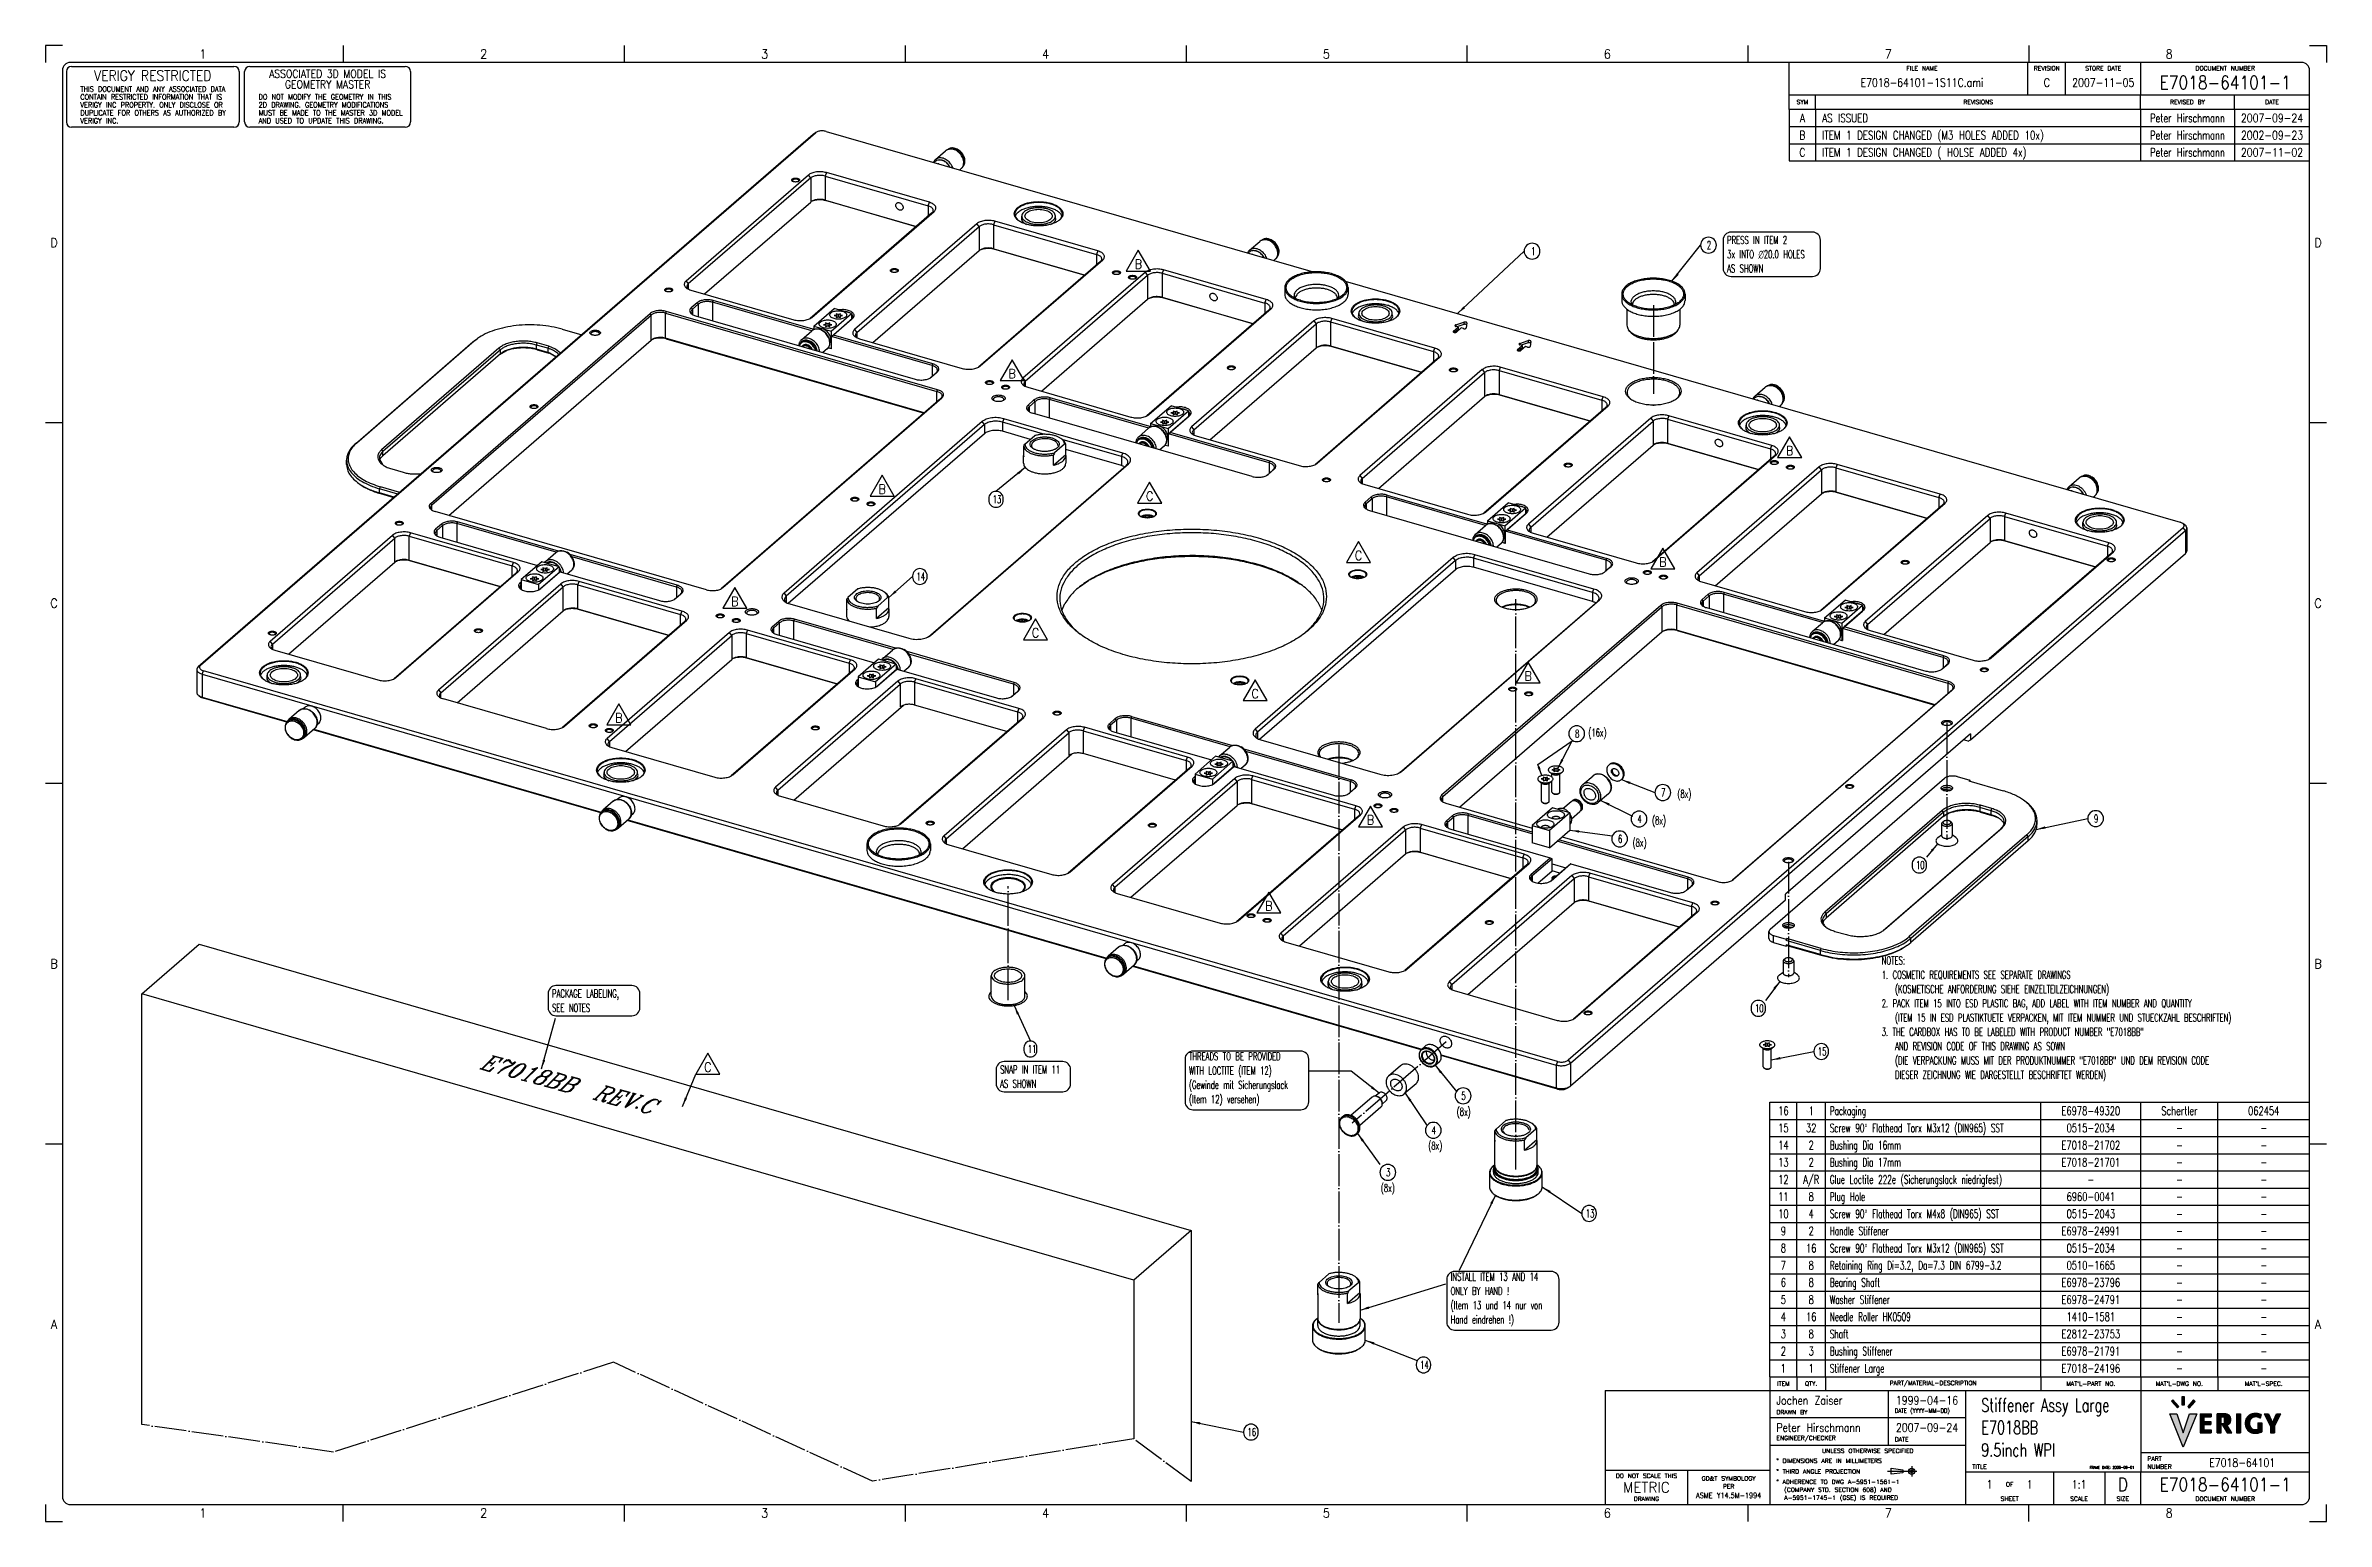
# Model space of a CAD drawing. Header units: inches. Extents: x 0 to 864, y 0 to 559.
import ezdxf

# ---------------------------------------------------------------- set-up
doc = ezdxf.new("R2010")
doc.units = ezdxf.units.IN
doc.linetypes.add('DOT_CENTER', pattern=[14, 12, -1, 0, -1])
doc.layers.add('1', color=7, linetype='Continuous')
doc.styles.add('CONVERTER_11', font='txt.shx', dxfattribs={"width": 0.9})
doc.styles.add('CONVERTER_12', font='txt.shx', dxfattribs={"width": 0.63})
doc.styles.add('CONVERTER_13', font='complex.shx', dxfattribs={"width": 0.973, "oblique": 30})
doc.styles.add('CONVERTER_14', font='txt.shx', dxfattribs={"width": 0.72})
doc.styles.add('CONVERTER_15', font='txt.shx', dxfattribs={"width": 1.035})
doc.styles.add('CONVERTER_16', font='txt.shx', dxfattribs={"width": 0.81})
doc.styles.add('CONVERTER_17', font='txt.shx', dxfattribs={"width": 0.749})
doc.styles.add('CONVERTER_18', font='complex.shx', dxfattribs={"width": 0.855})
doc.styles.add('CONVERTER_19', font='complex.shx', dxfattribs={"width": 0.7125})
doc.styles.add('CONVERTER_20', font='complex.shx', dxfattribs={"width": 0.95})
doc.dimstyles.get("Standard").update_dxf_attribs({"dimtxt": 0.18, "dimasz": 0.18, "dimexe": 0.18, "dimexo": 0.0625, "dimgap": 0.09, "dimtad": 0, "dimtih": 1, "dimtoh": 1, "dimdec": 4, "dimzin": 0, "dimdsep": 46, "dimtxsty": 'Standard', "dimcen": 0.09, "dimadec": 0, "dimazin": 0, "dimtfac": 1, "dimtdec": 4, "dimtofl": 0, "dimtmove": 0, "dimatfit": 3, "dimfxl": 1, "dimtolj": 1, "dimtzin": 0, "dimarcsym": 0})

# ---------------------------------------------------------------- blocks, each defined once
blk = doc.blocks.new('REV_TRIANGLE__1', base_point=(250.73, 171.99))
at = {"layer": '1', "color": 7, "linetype": 'Continuous'}
for p, q in [((250.73, 177.24), (246.18, 169.37)), ((255.28, 169.37), (250.73, 177.24)), ((246.18, 169.37), (255.28, 169.37))]:
    blk.add_line(p, q, dxfattribs=at)
at = {"layer": '1', "color": 3, "insert": (250.73, 171.99), "char_height": 3.5, "attachment_point": 5, "line_spacing_factor": 1.080432, "style": 'CONVERTER_11'}
blk.add_mtext('C', dxfattribs=at)
blk = doc.blocks.new('REV_TRIANGLE__2', base_point=(374.82, 336.47))
at = {"layer": '1', "color": 7, "linetype": 'Continuous'}
for p, q in [((374.82, 341.72), (370.27, 333.85)), ((379.37, 333.85), (374.82, 341.72)), ((370.27, 333.85), (379.37, 333.85))]:
    blk.add_line(p, q, dxfattribs=at)
at = {"layer": '1', "color": 3, "insert": (374.82, 336.47), "char_height": 3.5, "attachment_point": 5, "line_spacing_factor": 1.080432, "style": 'CONVERTER_11'}
blk.add_mtext('C', dxfattribs=at)
blk = doc.blocks.new('REV_TRIANGLE__3', base_point=(457.96, 313.41))
at = {"layer": '1', "color": 7, "linetype": 'Continuous'}
for p, q in [((457.96, 318.66), (453.41, 310.79)), ((462.51, 310.79), (457.96, 318.66)), ((453.41, 310.79), (462.51, 310.79))]:
    blk.add_line(p, q, dxfattribs=at)
at = {"layer": '1', "color": 3, "insert": (457.96, 313.41), "char_height": 3.5, "attachment_point": 5, "line_spacing_factor": 1.080432, "style": 'CONVERTER_11'}
blk.add_mtext('C', dxfattribs=at)
blk = doc.blocks.new('REV_TRIANGLE__4', base_point=(497.11, 365.74))
at = {"layer": '1', "color": 7, "linetype": 'Continuous'}
for p, q in [((497.11, 370.99), (492.56, 363.11)), ((492.56, 363.11), (501.66, 363.11)), ((501.66, 363.11), (497.11, 370.99))]:
    blk.add_line(p, q, dxfattribs=at)
at = {"layer": '1', "color": 3, "insert": (497.11, 365.74), "char_height": 3.5, "attachment_point": 5, "line_spacing_factor": 1.080432, "style": 'CONVERTER_11'}
blk.add_mtext('C', dxfattribs=at)
blk = doc.blocks.new('REV_TRIANGLE__5', base_point=(418.04, 388.22))
at = {"layer": '1', "color": 7, "linetype": 'Continuous'}
for p, q in [((418.04, 393.47), (413.49, 385.59)), ((422.59, 385.59), (418.04, 393.47)), ((413.49, 385.59), (422.59, 385.59))]:
    blk.add_line(p, q, dxfattribs=at)
at = {"layer": '1', "color": 3, "insert": (418.04, 388.22), "char_height": 3.5, "attachment_point": 5, "line_spacing_factor": 1.080432, "style": 'CONVERTER_11'}
blk.add_mtext('C', dxfattribs=at)
blk = doc.blocks.new('REV_TRIANGLE__6', base_point=(463.14, 233.06))
at = {"layer": '1', "color": 7, "linetype": 'Continuous'}
for p, q in [((463.14, 238.31), (458.59, 230.44)), ((467.69, 230.44), (463.14, 238.31)), ((458.59, 230.44), (467.69, 230.44))]:
    blk.add_line(p, q, dxfattribs=at)
at = {"layer": '1', "color": 3, "insert": (463.14, 233.06), "char_height": 3.5, "attachment_point": 5, "line_spacing_factor": 1.080432, "style": 'CONVERTER_11'}
blk.add_mtext('B', dxfattribs=at)
blk = doc.blocks.new('REV_TRIANGLE__7', base_point=(501.68, 265.61))
at = {"layer": '1', "color": 7, "linetype": 'Continuous'}
for p, q in [((501.68, 270.86), (497.13, 262.99)), ((506.23, 262.99), (501.68, 270.86)), ((497.13, 262.99), (506.23, 262.99))]:
    blk.add_line(p, q, dxfattribs=at)
at = {"layer": '1', "color": 3, "insert": (501.68, 265.61), "char_height": 3.5, "attachment_point": 5, "line_spacing_factor": 1.080432, "style": 'CONVERTER_11'}
blk.add_mtext('B', dxfattribs=at)
blk = doc.blocks.new('REV_TRIANGLE__8', base_point=(561.36, 320.09))
at = {"layer": '1', "color": 7, "linetype": 'Continuous'}
for p, q in [((561.36, 325.34), (556.81, 317.47)), ((565.91, 317.47), (561.36, 325.34)), ((556.81, 317.47), (565.91, 317.47))]:
    blk.add_line(p, q, dxfattribs=at)
at = {"layer": '1', "color": 3, "insert": (561.36, 320.09), "char_height": 3.5, "attachment_point": 5, "line_spacing_factor": 1.080432, "style": 'CONVERTER_11'}
blk.add_mtext('B', dxfattribs=at)
blk = doc.blocks.new('REV_TRIANGLE__9', base_point=(612.34, 363.27))
at = {"layer": '1', "color": 7, "linetype": 'Continuous'}
for p, q in [((612.34, 368.52), (607.79, 360.65)), ((616.89, 360.65), (612.34, 368.52)), ((607.79, 360.65), (616.89, 360.65))]:
    blk.add_line(p, q, dxfattribs=at)
at = {"layer": '1', "color": 3, "insert": (612.34, 363.27), "char_height": 3.5, "attachment_point": 5, "line_spacing_factor": 1.080432, "style": 'CONVERTER_11'}
blk.add_mtext('B', dxfattribs=at)
blk = doc.blocks.new('REV_TRIANGLE__10', base_point=(660.37, 405.43))
at = {"layer": '1', "color": 7, "linetype": 'Continuous'}
for p, q in [((660.37, 410.68), (655.82, 402.81)), ((664.92, 402.81), (660.37, 410.68)), ((655.82, 402.81), (664.92, 402.81))]:
    blk.add_line(p, q, dxfattribs=at)
at = {"layer": '1', "color": 3, "insert": (660.37, 405.43), "char_height": 3.5, "attachment_point": 5, "line_spacing_factor": 1.080432, "style": 'CONVERTER_11'}
blk.add_mtext('B', dxfattribs=at)
blk = doc.blocks.new('REV_TRIANGLE__11', base_point=(413.75, 476.07))
at = {"layer": '1', "color": 7, "linetype": 'Continuous'}
for p, q in [((413.75, 481.32), (409.2, 473.45)), ((418.3, 473.45), (413.75, 481.32)), ((409.2, 473.45), (418.3, 473.45))]:
    blk.add_line(p, q, dxfattribs=at)
at = {"layer": '1', "color": 3, "insert": (413.75, 476.07), "char_height": 3.5, "attachment_point": 5, "line_spacing_factor": 1.080432, "style": 'CONVERTER_11'}
blk.add_mtext('B', dxfattribs=at)
blk = doc.blocks.new('REV_TRIANGLE__12', base_point=(365.93, 434.59))
at = {"layer": '1', "color": 7, "linetype": 'Continuous'}
for p, q in [((365.93, 439.84), (361.38, 431.97)), ((361.38, 431.97), (370.48, 431.97)), ((370.48, 431.97), (365.93, 439.84))]:
    blk.add_line(p, q, dxfattribs=at)
at = {"layer": '1', "color": 3, "insert": (365.93, 434.59), "char_height": 3.5, "attachment_point": 5, "line_spacing_factor": 1.080432, "style": 'CONVERTER_11'}
blk.add_mtext('B', dxfattribs=at)
blk = doc.blocks.new('REV_TRIANGLE__13', base_point=(316.77, 390.85))
at = {"layer": '1', "color": 7, "linetype": 'Continuous'}
for p, q in [((316.77, 396.1), (312.22, 388.22)), ((321.32, 388.22), (316.77, 396.1)), ((312.22, 388.22), (321.32, 388.22))]:
    blk.add_line(p, q, dxfattribs=at)
at = {"layer": '1', "color": 3, "insert": (316.77, 390.85), "char_height": 3.5, "attachment_point": 5, "line_spacing_factor": 1.080432, "style": 'CONVERTER_11'}
blk.add_mtext('B', dxfattribs=at)
blk = doc.blocks.new('REV_TRIANGLE__14', base_point=(260.93, 348.35))
at = {"layer": '1', "color": 7, "linetype": 'Continuous'}
for p, q in [((260.93, 353.6), (256.38, 345.73)), ((256.38, 345.73), (265.48, 345.73)), ((265.48, 345.73), (260.93, 353.6))]:
    blk.add_line(p, q, dxfattribs=at)
at = {"layer": '1', "color": 3, "insert": (260.93, 348.35), "char_height": 3.5, "attachment_point": 5, "line_spacing_factor": 1.080432, "style": 'CONVERTER_11'}
blk.add_mtext('B', dxfattribs=at)
blk = doc.blocks.new('REV_TRIANGLE__15', base_point=(217.08, 304.27))
at = {"layer": '1', "color": 7, "linetype": 'Continuous'}
for p, q in [((217.08, 309.52), (212.53, 301.65)), ((221.63, 301.65), (217.08, 309.52)), ((212.53, 301.65), (221.63, 301.65))]:
    blk.add_line(p, q, dxfattribs=at)
at = {"layer": '1', "color": 3, "insert": (217.08, 304.27), "char_height": 3.5, "attachment_point": 5, "line_spacing_factor": 1.080432, "style": 'CONVERTER_11'}
blk.add_mtext('B', dxfattribs=at)
blk = doc.blocks.new('24991-0S112_1', base_point=(652.54, 212.62))
at = {"color": 7, "linetype": 'Continuous'}
for p, q in [((653.01, 224.2), (719.01, 281.36)), ((717.92, 277.22), (718.01, 277.32)), ((718.19, 276.95), (718.2, 276.95)), ((719.91, 277.14), (721.59, 276.96)), ((721.66, 277.44), (721.9, 277.21)), ((723.79, 282), (728.56, 280.62)), ((728.56, 280.62), (728.26, 280.36)), ((728.26, 280.36), (741.25, 276.61)), ((728.56, 280.62), (728.56, 280.28)), ((718.14, 269.2), (673.64, 230.66)), ((718.66, 268.53), (674.16, 229.99)), ((736.65, 269.11), (732.32, 270.36)), ((736.65, 267.55), (732.32, 268.8)), ((736.95, 269.89), (732.62, 271.14)), ((732.62, 268.54), (736.95, 267.29)), ((749.46, 272.74), (748.97, 273.09)), ((718.66, 266.97), (674.16, 228.43)), ((695.81, 223.74), (740.31, 262.28)), ((696.33, 224.11), (740.83, 262.65)), ((750.18, 259.95), (705.68, 221.41)), ((750.7, 259.28), (706.2, 220.74)), ((718.59, 266.91), (719.44, 267.5)), ((741.16, 264.76), (741.37, 264.26)), ((754.05, 263.97), (754.05, 265.53)), ((750.7, 257.72), (706.2, 219.18)), ((657.92, 225.26), (658.01, 225.36)), ((658.19, 224.99), (658.2, 224.99)), ((659.91, 225.17), (661.59, 225)), ((661.66, 225.48), (661.9, 225.24)), ((673.09, 226.45), (673.31, 227.48)), ((673.31, 227.48), (674.16, 228.43)), ((652.54, 220.73), (652.54, 223.32)), ((654.29, 221.81), (659.06, 220.43)), ((654.29, 219.21), (659.06, 217.84)), ((659.36, 220.69), (659.06, 219.91)), ((659.06, 220.43), (659.36, 220.69)), ((659.06, 220.43), (659.06, 219.91)), ((672.05, 216.16), (659.06, 219.91)), ((659.06, 218.36), (659.06, 217.84)), ((659.36, 218.1), (659.06, 218.36)), ((672.05, 214.61), (659.06, 218.36)), ((659.06, 217.84), (659.36, 218.1)), ((672.35, 216.94), (659.36, 220.69)), ((659.36, 218.1), (672.35, 214.35)), ((677.52, 223.42), (681.85, 222.17)), ((704.96, 218.21), (704.47, 217.87)), ((704.96, 218.21), (706.2, 219.18))]:
    blk.add_line(p, q, dxfattribs=at)
at = {"color": 1, "linetype": 'Continuous'}
for p, q in [((718.66, 268.53), (718.14, 269.2)), ((718.66, 268.53), (718.66, 266.97)), ((732.32, 270.36), (732.62, 271.14)), ((732.32, 270.36), (732.32, 268.8)), ((732.62, 268.54), (732.32, 268.8)), ((736.65, 269.11), (736.95, 269.89)), ((736.65, 267.55), (736.65, 269.11)), ((736.65, 267.55), (736.95, 267.29)), ((740.83, 262.65), (740.31, 262.28)), ((750.7, 259.28), (750.18, 259.95)), ((750.7, 257.72), (750.7, 259.28)), ((673.64, 230.66), (674.16, 229.99)), ((674.16, 229.99), (674.16, 228.43)), ((654.29, 219.21), (654.29, 221.81)), ((672.05, 216.16), (672.35, 216.94)), ((672.05, 214.61), (672.05, 216.16)), ((706.2, 220.74), (705.68, 221.41)), ((706.2, 219.18), (706.2, 220.74)), ((672.35, 214.35), (672.05, 214.61))]:
    blk.add_line(p, q, dxfattribs=at)
at = {"color": 7, "linetype": 'Continuous'}
for points, knots in [([(717.71, 277.63), (717.73, 277.54), (717.76, 277.32), (718.02, 277.05), (718.37, 276.83), (718.82, 276.66), (719.35, 276.56), (719.91, 276.52), (720.47, 276.56), (721, 276.66), (721.45, 276.83), (721.81, 277.05), (722.05, 277.32), (722.14, 277.63), (722.05, 277.95), (721.81, 278.21), (721.45, 278.44), (721, 278.6), (720.47, 278.71), (719.91, 278.75), (719.35, 278.71), (718.82, 278.6), (718.37, 278.44), (718.02, 278.21), (717.76, 277.95), (717.73, 277.73), (717.71, 277.63)], [0, 0, 0, 0, 0.294405, 0.638915, 1.05621, 1.544228, 2.086087, 2.656721, 3.227355, 3.769213, 4.257231, 4.674527, 5.019037, 5.313441, 5.607846, 5.952356, 6.369652, 6.85767, 7.399528, 7.970162, 8.540796, 9.082655, 9.570673, 9.987968, 10.332478, 10.626883, 10.626883, 10.626883, 10.626883]), ([(721.66, 277.44), (721.53, 277.51), (721.27, 277.65), (720.81, 277.78), (720.3, 277.86), (719.77, 277.88), (719.25, 277.83), (718.76, 277.72), (718.34, 277.56), (718.11, 277.39), (718.01, 277.32)], [0, 0, 0, 0, 0.423711, 0.904352, 1.4247, 1.962645, 2.494138, 2.995827, 3.447797, 3.83695, 3.83695, 3.83695, 3.83695]), ([(719.91, 277.14), (719.62, 277.13), (719.04, 277.11), (718.48, 277.01), (718.2, 276.95)], [0, 0, 0, 0, 0.874432, 1.720443, 1.720443, 1.720443, 1.720443]), ([(723.79, 282), (723.59, 282.05), (723.16, 282.16), (722.5, 282.23), (721.82, 282.24), (721.15, 282.18), (720.51, 282.07), (719.93, 281.89), (719.42, 281.66), (719.14, 281.45), (719.01, 281.36)], [0, 0, 0, 0, 0.640799, 1.313521, 1.999366, 2.678624, 3.33204, 3.942208, 4.495174, 4.982493, 4.982493, 4.982493, 4.982493]), ([(748.97, 273.09), (748.43, 273.45), (747.32, 274.18), (745.46, 275.1), (743.43, 275.94), (741.99, 276.38), (741.25, 276.61)], [0, 0, 0, 0, 1.932136, 4.003031, 6.204394, 8.523759, 8.523759, 8.523759, 8.523759]), ([(732.62, 271.14), (731.99, 271.29), (730.7, 271.62), (728.69, 271.83), (726.63, 271.87), (724.59, 271.7), (722.66, 271.35), (720.91, 270.8), (719.37, 270.13), (718.53, 269.49), (718.14, 269.2)], [0, 0, 0, 0, 1.940706, 3.978093, 6.055222, 8.112405, 10.09132, 11.939257, 13.613954, 15.089834, 15.089834, 15.089834, 15.089834]), ([(732.32, 270.36), (731.72, 270.51), (730.51, 270.81), (728.61, 271.01), (726.67, 271.05), (724.75, 270.89), (722.92, 270.56), (721.27, 270.04), (719.82, 269.4), (719.03, 268.81), (718.66, 268.53)], [0, 0, 0, 0, 1.830855, 3.752918, 5.712475, 7.653213, 9.520115, 11.263452, 12.843355, 14.235695, 14.235695, 14.235695, 14.235695]), ([(732.32, 268.8), (731.72, 268.95), (730.51, 269.25), (728.61, 269.46), (726.67, 269.49), (724.75, 269.33), (722.92, 269), (721.27, 268.49), (719.82, 267.85), (719.03, 267.25), (718.66, 266.97)], [0, 0, 0, 0, 1.830854, 3.752916, 5.712472, 7.653209, 9.520109, 11.263446, 12.843347, 14.235688, 14.235688, 14.235688, 14.235688]), ([(732.62, 268.54), (732.07, 268.68), (730.97, 268.96), (729.24, 269.18), (727.45, 269.27), (725.67, 269.21), (723.93, 269), (722.29, 268.64), (720.78, 268.16), (719.87, 267.71), (719.44, 267.5)], [0, 0, 0, 0, 1.675402, 3.428888, 5.224008, 7.022131, 8.784474, 10.474113, 12.058137, 13.510121, 13.510121, 13.510121, 13.510121]), ([(740.31, 262.28), (740.6, 262.56), (741.14, 263.09), (741.62, 264.08), (741.69, 265.13), (741.34, 266.14), (740.61, 267.07), (739.55, 267.89), (738.2, 268.6), (737.18, 268.93), (736.65, 269.11)], [0, 0, 0, 0, 1.204848, 2.258107, 3.239853, 4.258291, 5.406492, 6.734823, 8.2539, 9.946554, 9.946554, 9.946554, 9.946554]), ([(740.83, 262.65), (741.13, 262.95), (741.71, 263.51), (742.22, 264.56), (742.29, 265.67), (741.92, 266.74), (741.14, 267.73), (740.02, 268.6), (738.6, 269.35), (737.52, 269.7), (736.95, 269.89)], [0, 0, 0, 0, 1.277136, 2.39359, 3.434238, 4.513781, 5.73087, 7.138896, 8.749112, 10.54332, 10.54332, 10.54332, 10.54332]), ([(750.18, 259.95), (750.71, 260.45), (751.71, 261.4), (752.8, 263.08), (753.41, 264.83), (753.51, 266.63), (753.08, 268.4), (752.15, 270.1), (750.76, 271.72), (749.59, 272.62), (748.97, 273.09)], [0, 0, 0, 0, 2.176987, 4.140029, 5.946684, 7.683971, 9.4548, 11.354146, 13.450626, 15.782047, 15.782047, 15.782047, 15.782047]), ([(754.05, 265.53), (753.99, 266.18), (753.86, 267.52), (752.9, 269.42), (751.43, 271.23), (750.14, 272.22), (749.46, 272.74)], [0, 0, 0, 0, 1.938428, 4.00524, 6.296923, 8.86708, 8.86708, 8.86708, 8.86708]), ([(741.16, 264.76), (740.93, 265.06), (740.44, 265.68), (739.38, 266.42), (738.11, 267.08), (737.15, 267.39), (736.65, 267.55)], [0, 0, 0, 0, 1.108439, 2.378289, 3.813644, 5.398678, 5.398678, 5.398678, 5.398678]), ([(739.52, 266.25), (739.13, 266.45), (738.3, 266.87), (737.41, 267.15), (736.95, 267.29)], [0, 0, 0, 0, 1.335471, 2.784952, 2.784952, 2.784952, 2.784952]), ([(750.7, 259.28), (751.2, 259.75), (752.16, 260.65), (753.22, 262.22), (753.92, 263.85), (754.01, 264.98), (754.05, 265.53)], [0, 0, 0, 0, 2.059718, 3.931129, 5.657033, 7.302569, 7.302569, 7.302569, 7.302569]), ([(750.7, 257.72), (751.2, 258.19), (752.16, 259.09), (753.22, 260.66), (753.92, 262.29), (754.01, 263.42), (754.05, 263.97)], [0, 0, 0, 0, 2.059718, 3.931129, 5.657033, 7.302569, 7.302569, 7.302569, 7.302569]), ([(657.71, 225.67), (657.73, 225.57), (657.76, 225.36), (658.02, 225.09), (658.37, 224.87), (658.82, 224.7), (659.35, 224.6), (659.91, 224.56), (660.47, 224.6), (661, 224.7), (661.45, 224.87), (661.81, 225.09), (662.05, 225.36), (662.14, 225.67), (662.05, 225.98), (661.81, 226.25), (661.45, 226.47), (661, 226.64), (660.47, 226.75), (659.91, 226.78), (659.35, 226.75), (658.82, 226.64), (658.37, 226.47), (658.02, 226.25), (657.76, 225.98), (657.73, 225.77), (657.71, 225.67)], [0, 0, 0, 0, 0.294405, 0.638915, 1.05621, 1.544228, 2.086087, 2.656721, 3.227355, 3.769213, 4.257231, 4.674527, 5.019037, 5.313441, 5.607846, 5.952356, 6.369652, 6.85767, 7.399528, 7.970162, 8.540796, 9.082655, 9.570673, 9.987968, 10.332478, 10.626883, 10.626883, 10.626883, 10.626883]), ([(661.66, 225.48), (661.53, 225.54), (661.27, 225.69), (660.81, 225.82), (660.3, 225.9), (659.77, 225.91), (659.25, 225.87), (658.76, 225.76), (658.34, 225.6), (658.11, 225.43), (658.01, 225.36)], [0, 0, 0, 0, 0.423711, 0.904352, 1.424701, 1.962645, 2.494137, 2.995825, 3.447794, 3.836946, 3.836946, 3.836946, 3.836946]), ([(659.91, 225.17), (659.62, 225.17), (659.04, 225.15), (658.48, 225.05), (658.2, 224.99)], [0, 0, 0, 0, 0.87443, 1.72044, 1.72044, 1.72044, 1.72044]), ([(673.64, 230.66), (673.33, 230.36), (672.75, 229.8), (672.25, 228.74), (672.17, 227.64), (672.54, 226.56), (673.32, 225.58), (674.44, 224.71), (675.87, 223.95), (676.95, 223.6), (677.52, 223.42)], [0, 0, 0, 0, 1.277137, 2.393592, 3.434241, 4.513785, 5.730876, 7.138904, 8.749124, 10.543335, 10.543335, 10.543335, 10.543335]), ([(674.16, 229.99), (673.9, 229.74), (673.4, 229.27), (672.93, 228.4), (672.76, 227.49), (672.93, 226.58), (673.4, 225.71), (673.9, 225.24), (674.16, 224.99)], [0, 0, 0, 0, 1.080105, 2.035232, 2.916664, 3.798097, 4.753223, 5.833329, 5.833329, 5.833329, 5.833329]), ([(653.01, 224.2), (652.94, 224.13), (652.81, 224.01), (652.66, 223.79), (652.56, 223.56), (652.55, 223.4), (652.54, 223.32)], [0, 0, 0, 0, 0.28836, 0.550358, 0.791984, 1.022359, 1.022359, 1.022359, 1.022359]), ([(652.54, 223.32), (652.56, 223.22), (652.58, 223.01), (652.75, 222.7), (653.02, 222.43), (653.37, 222.18), (653.8, 221.97), (654.13, 221.86), (654.29, 221.81)], [0, 0, 0, 0, 0.308501, 0.642795, 1.020831, 1.450822, 1.933141, 2.46264, 2.46264, 2.46264, 2.46264]), ([(652.54, 220.73), (652.56, 220.62), (652.58, 220.41), (652.75, 220.11), (653.02, 219.83), (653.37, 219.58), (653.8, 219.37), (654.13, 219.26), (654.29, 219.21)], [0, 0, 0, 0, 0.308501, 0.642796, 1.020833, 1.450824, 1.933143, 2.462643, 2.462643, 2.462643, 2.462643]), ([(672.05, 216.16), (673.22, 215.86), (675.63, 215.24), (679.38, 214.71), (683.25, 214.45), (687.15, 214.51), (690.99, 214.86), (694.67, 215.5), (698.11, 216.42), (701.21, 217.61), (703.94, 218.99), (705.47, 220.18), (706.2, 220.74)], [0, 0, 0, 0, 3.640104, 7.442541, 11.340353, 15.262301, 19.136093, 22.891552, 26.463897, 29.797387, 32.849674, 35.597457, 35.597457, 35.597457, 35.597457]), ([(672.05, 214.61), (673.44, 214.25), (676.29, 213.53), (680.75, 213.01), (685.32, 212.86), (689.86, 213.15), (694.24, 213.83), (698.28, 214.91), (701.9, 216.3), (703.98, 217.6), (704.96, 218.21)], [0, 0, 0, 0, 4.302141, 8.813118, 13.421621, 18.010347, 22.463188, 26.672527, 30.547274, 34.022727, 34.022727, 34.022727, 34.022727]), ([(672.35, 216.94), (673.5, 216.65), (675.84, 216.04), (679.5, 215.53), (683.28, 215.27), (687.09, 215.33), (690.83, 215.67), (694.43, 216.3), (697.78, 217.2), (700.81, 218.36), (703.48, 219.7), (704.97, 220.86), (705.68, 221.41)], [0, 0, 0, 0, 3.55274, 7.263919, 11.068182, 14.896002, 18.676822, 22.342148, 25.828756, 29.082242, 32.061272, 34.743108, 34.743108, 34.743108, 34.743108]), ([(672.35, 214.35), (673.71, 214), (676.49, 213.3), (680.84, 212.79), (685.3, 212.65), (689.74, 212.92), (694, 213.59), (697.95, 214.64), (701.48, 216), (703.51, 217.27), (704.47, 217.87)], [0, 0, 0, 0, 4.19889, 8.601601, 13.099499, 17.578095, 21.924067, 26.032381, 29.814133, 33.206174, 33.206174, 33.206174, 33.206174]), ([(681.85, 222.17), (682.47, 222.01), (683.76, 221.69), (685.77, 221.47), (687.83, 221.44), (689.87, 221.6), (691.8, 221.96), (693.56, 222.5), (695.09, 223.18), (695.93, 223.81), (696.33, 224.11)], [0, 0, 0, 0, 1.940706, 3.978094, 6.055224, 8.112408, 10.091325, 11.939263, 13.613961, 15.089843, 15.089843, 15.089843, 15.089843])]:
    blk.add_open_spline(points, degree=3, knots=knots, dxfattribs=at)
blk = doc.blocks.new('24991-0S112_2', base_point=(113.95, 387.69))
at = {"color": 7, "linetype": 'Continuous'}
for p, q in [((195.65, 451.43), (203.02, 449.31)), ((117.3, 408.06), (161.8, 446.6)), ((117.82, 408.43), (162.32, 446.97)), ((171.67, 444.27), (127.17, 405.73)), ((172.19, 443.6), (127.69, 405.06)), ((172.19, 442.04), (127.69, 403.5)), ((161.8, 446.6), (163.04, 447.56)), ((162.32, 446.97), (163.53, 447.91)), ((163.04, 447.56), (163.53, 447.91)), ((171.93, 441.81), (174.62, 443.31)), ((190.18, 444.18), (185.85, 445.43)), ((190.18, 442.62), (185.85, 443.87)), ((190.48, 444.96), (186.15, 446.21)), ((186.15, 443.61), (190.48, 442.36)), ((193.06, 443.91), (190.48, 444.96)), ((191.06, 442.33), (193.44, 441.01)), ((191.41, 442.06), (193.38, 440.96)), ((194.93, 442.3), (193.06, 443.91)), ((194.34, 441.79), (193.84, 442.35)), ((113.95, 400.25), (113.95, 401.81)), ((126.41, 402.04), (127.61, 400.19)), ((126.54, 401.83), (126.84, 402.55)), ((126.84, 402.55), (127.69, 403.5)), ((131.05, 398.49), (135.38, 397.24)), ((118.54, 393.03), (119.03, 392.69)), ((133.37, 388.99), (126.45, 390.98)), ((132.02, 387.82), (126.45, 389.43)), ((134.12, 389.64), (126.75, 391.76)), ((126.75, 389.17), (131.87, 387.69)), ((138.48, 396.65), (142.21, 396.65))]:
    blk.add_line(p, q, dxfattribs=at)
at = {"color": 1, "linetype": 'Continuous'}
for p, q in [((161.8, 446.6), (162.32, 446.97)), ((171.67, 444.27), (172.19, 443.6)), ((172.19, 442.04), (172.19, 443.6)), ((185.85, 445.43), (186.15, 446.21)), ((185.85, 443.87), (185.85, 445.43)), ((185.85, 443.87), (186.15, 443.61)), ((190.48, 444.96), (190.18, 444.18)), ((190.18, 444.18), (190.18, 442.62)), ((190.48, 442.36), (190.18, 442.62)), ((117.3, 408.06), (117.82, 408.43)), ((127.17, 405.73), (127.69, 405.06)), ((127.69, 403.5), (127.69, 405.06)), ((126.45, 390.98), (126.75, 391.76)), ((126.45, 389.43), (126.45, 390.98)), ((126.75, 389.17), (126.45, 389.43))]:
    blk.add_line(p, q, dxfattribs=at)
at = {"color": 7, "linetype": 'Continuous'}
for points, knots in [([(195.65, 451.43), (194.29, 451.78), (191.51, 452.48), (187.16, 452.99), (182.7, 453.13), (178.26, 452.86), (174, 452.19), (170.05, 451.13), (166.52, 449.78), (164.49, 448.51), (163.53, 447.91)], [0, 0, 0, 0, 4.19889, 8.601602, 13.099501, 17.578098, 21.924071, 26.032386, 29.81414, 33.206181, 33.206181, 33.206181, 33.206181]), ([(186.15, 446.21), (185.53, 446.36), (184.24, 446.69), (182.23, 446.9), (180.17, 446.94), (178.13, 446.77), (176.2, 446.42), (174.44, 445.88), (172.91, 445.2), (172.07, 444.56), (171.67, 444.27)], [0, 0, 0, 0, 1.940706, 3.978093, 6.055222, 8.112404, 10.091319, 11.939256, 13.613952, 15.089832, 15.089832, 15.089832, 15.089832]), ([(185.85, 445.43), (185.26, 445.58), (184.05, 445.88), (182.15, 446.09), (180.21, 446.12), (178.29, 445.96), (176.46, 445.63), (174.81, 445.11), (173.36, 444.48), (172.57, 443.88), (172.19, 443.6)], [0, 0, 0, 0, 1.830854, 3.752918, 5.712474, 7.653212, 9.520113, 11.26345, 12.843353, 14.235693, 14.235693, 14.235693, 14.235693]), ([(185.85, 443.87), (185.26, 444.02), (184.05, 444.32), (182.15, 444.53), (180.21, 444.56), (178.29, 444.4), (176.46, 444.07), (174.81, 443.56), (173.36, 442.92), (172.57, 442.32), (172.19, 442.04)], [0, 0, 0, 0, 1.830854, 3.752917, 5.712472, 7.65321, 9.520111, 11.263448, 12.84335, 14.235691, 14.235691, 14.235691, 14.235691]), ([(186.15, 443.61), (185.54, 443.76), (184.28, 444.08), (182.32, 444.3), (180.3, 444.35), (178.31, 444.19), (176.4, 443.88), (175.2, 443.49), (174.62, 443.31)], [0, 0, 0, 0, 1.89637, 3.886341, 5.916819, 7.932032, 9.877205, 11.70233, 11.70233, 11.70233, 11.70233]), ([(193.84, 442.35), (193.61, 442.54), (193.11, 442.93), (192.24, 443.41), (191.26, 443.84), (190.55, 444.06), (190.18, 444.18)], [0, 0, 0, 0, 0.907666, 1.900466, 2.974317, 4.12103, 4.12103, 4.12103, 4.12103]), ([(191.06, 442.33), (190.92, 442.38), (190.63, 442.49), (190.33, 442.58), (190.18, 442.62)], [0, 0, 0, 0, 0.4562173, 0.9230815, 0.9230815, 0.9230815, 0.9230815]), ([(191.41, 442.06), (191.26, 442.11), (190.95, 442.22), (190.64, 442.31), (190.48, 442.36)], [0, 0, 0, 0, 0.483608, 0.9785026, 0.9785026, 0.9785026, 0.9785026]), ([(117.3, 408.06), (116.8, 407.59), (115.84, 406.69), (114.78, 405.12), (114.08, 403.49), (113.99, 402.36), (113.95, 401.81)], [0, 0, 0, 0, 2.059717, 3.931127, 5.65703, 7.302566, 7.302566, 7.302566, 7.302566]), ([(117.82, 408.43), (117.24, 407.88), (116.15, 406.83), (115.02, 404.96), (114.48, 403), (114.59, 401), (115.33, 399.07), (116.66, 397.24), (118.52, 395.57), (120.87, 394.07), (123.65, 392.75), (125.69, 392.1), (126.75, 391.76)], [0, 0, 0, 0, 2.388034, 4.521534, 6.48425, 8.400618, 10.408121, 12.619466, 15.103059, 17.885054, 20.959146, 24.295674, 24.295674, 24.295674, 24.295674]), ([(113.95, 401.81), (114.03, 401.07), (114.19, 399.54), (115.45, 397.38), (117.33, 395.41), (119.87, 393.64), (122.95, 392.11), (125.25, 391.37), (126.45, 390.98)], [0, 0, 0, 0, 2.203581, 4.591395, 7.291658, 10.363025, 13.808159, 17.5903, 17.5903, 17.5903, 17.5903]), ([(113.95, 400.25), (114.01, 399.6), (114.14, 398.26), (115.1, 396.36), (116.57, 394.55), (117.86, 393.56), (118.54, 393.03)], [0, 0, 0, 0, 1.938428, 4.005238, 6.296919, 8.867075, 8.867075, 8.867075, 8.867075]), ([(127.17, 405.73), (126.87, 405.43), (126.29, 404.87), (125.78, 403.81), (125.71, 402.71), (126.08, 401.63), (126.86, 400.65), (127.98, 399.78), (129.4, 399.03), (130.48, 398.67), (131.05, 398.49)], [0, 0, 0, 0, 1.277136, 2.39359, 3.434239, 4.513783, 5.730874, 7.138902, 8.749122, 10.543332, 10.543332, 10.543332, 10.543332]), ([(127.69, 405.06), (127.46, 404.83), (127.01, 404.41), (126.55, 403.64), (126.31, 402.83), (126.38, 402.3), (126.41, 402.04)], [0, 0, 0, 0, 0.978702, 1.853088, 2.65748, 3.442877, 3.442877, 3.442877, 3.442877]), ([(118.54, 393.03), (119.09, 392.67), (120.23, 391.92), (122.14, 390.97), (124.22, 390.11), (125.69, 389.66), (126.45, 389.43)], [0, 0, 0, 0, 1.979649, 4.101469, 6.356965, 8.733365, 8.733365, 8.733365, 8.733365]), ([(119.03, 392.69), (119.57, 392.33), (120.68, 391.6), (122.54, 390.68), (124.57, 389.84), (126.01, 389.39), (126.75, 389.17)], [0, 0, 0, 0, 1.932135, 4.00303, 6.204391, 8.523755, 8.523755, 8.523755, 8.523755]), ([(135.38, 397.24), (135.88, 397.11), (136.9, 396.84), (137.95, 396.71), (138.48, 396.65)], [0, 0, 0, 0, 1.543408, 3.155646, 3.155646, 3.155646, 3.155646])]:
    blk.add_open_spline(points, degree=3, knots=knots, dxfattribs=at)
blk = doc.blocks.new('0515-2043_M4x8_1', base_point=(715.71, 255.62))
at = {"color": 7, "linetype": 'Continuous'}
for p, q in [((716.52, 258.91), (717.91, 259.9)), ((717.91, 264.21), (717.91, 259.58)), ((718.28, 264.79), (718.69, 265.08)), ((721.54, 264.79), (721.14, 265.08)), ((721.91, 264.21), (721.91, 259.58)), ((723.3, 258.91), (721.91, 259.9))]:
    blk.add_line(p, q, dxfattribs=at)
for points, knots in [([(718.28, 264.79), (718.22, 264.75), (718.12, 264.67), (718, 264.52), (717.93, 264.37), (717.92, 264.26), (717.91, 264.21)], [0, 0, 0, 0, 0.2056111, 0.3889445, 0.5542884, 0.7093618, 0.7093618, 0.7093618, 0.7093618]), ([(717.91, 264.21), (717.92, 264.15), (717.93, 264.04), (718.02, 263.87), (718.16, 263.71), (718.28, 263.63), (718.35, 263.59)], [0, 0, 0, 0, 0.1698715, 0.3530276, 0.5589389, 0.7922256, 0.7922256, 0.7922256, 0.7922256]), ([(717.91, 259.58), (717.93, 259.49), (717.96, 259.29), (718.19, 259.05), (718.51, 258.85), (718.92, 258.69), (719.4, 258.6), (719.91, 258.57), (720.42, 258.6), (720.9, 258.69), (721.31, 258.85), (721.63, 259.05), (721.86, 259.29), (721.9, 259.49), (721.91, 259.58)], [0, 0, 0, 0, 0.26764, 0.580831, 0.96019, 1.403842, 1.896439, 2.415197, 2.933954, 3.426552, 3.870205, 4.249565, 4.562756, 4.830396, 4.830396, 4.830396, 4.830396]), ([(718.35, 263.59), (718.46, 263.53), (718.71, 263.39), (719.13, 263.28), (719.6, 263.21), (720.09, 263.2), (720.56, 263.25), (721, 263.36), (721.38, 263.52), (721.66, 263.71), (721.87, 263.94), (721.9, 264.13), (721.91, 264.21)], [0, 0, 0, 0, 0.391908, 0.83511, 1.313175, 1.805393, 2.289485, 2.744061, 3.15122, 3.499818, 3.790394, 4.042143, 4.042143, 4.042143, 4.042143]), ([(718.69, 265.08), (718.62, 265.02), (718.49, 264.92), (718.39, 264.7), (718.43, 264.47), (718.58, 264.28), (718.82, 264.11), (719.14, 263.99), (719.51, 263.91), (719.91, 263.88), (720.31, 263.91), (720.68, 263.99), (721, 264.11), (721.24, 264.28), (721.39, 264.47), (721.43, 264.7), (721.33, 264.92), (721.2, 265.02), (721.14, 265.08)], [0, 0, 0, 0, 0.261415, 0.478133, 0.683859, 0.919992, 1.208713, 1.550888, 1.934429, 2.340228, 2.746027, 3.129567, 3.47174, 3.760459, 3.996591, 4.202316, 4.419036, 4.680452, 4.680452, 4.680452, 4.680452]), ([(718.93, 265.21), (718.88, 265.19), (718.8, 265.15), (718.72, 265.1), (718.69, 265.08)], [0, 0, 0, 0, 0.1422921, 0.2741971, 0.2741971, 0.2741971, 0.2741971]), ([(721.14, 265.08), (721.04, 265.13), (720.84, 265.25), (720.48, 265.35), (720.09, 265.4), (719.68, 265.39), (719.28, 265.34), (719.04, 265.25), (718.93, 265.21)], [0, 0, 0, 0, 0.323256, 0.69669, 1.102938, 1.519479, 1.922339, 2.28949, 2.28949, 2.28949, 2.28949]), ([(721.91, 264.21), (721.91, 264.26), (721.9, 264.37), (721.82, 264.52), (721.7, 264.67), (721.6, 264.75), (721.54, 264.79)], [0, 0, 0, 0, 0.155073, 0.3204162, 0.5037487, 0.7093587, 0.7093587, 0.7093587, 0.7093587]), ([(716.52, 258.91), (716.35, 258.78), (716.04, 258.53), (715.76, 258.01), (715.75, 257.46), (716.01, 256.94), (716.5, 256.5), (717.17, 256.13), (717.99, 255.85), (718.92, 255.68), (719.91, 255.62), (720.9, 255.68), (721.83, 255.85), (722.65, 256.13), (723.32, 256.5), (723.81, 256.94), (724.07, 257.46), (724.06, 258.01), (723.78, 258.53), (723.47, 258.78), (723.3, 258.91)], [0, 0, 0, 0, 0.650662, 1.19807, 1.70094, 2.243028, 2.885767, 3.649338, 4.52359, 5.480138, 6.480226, 7.480314, 8.436861, 9.311113, 10.074684, 10.717424, 11.259512, 11.762382, 12.309789, 12.960452, 12.960452, 12.960452, 12.960452])]:
    blk.add_open_spline(points, degree=3, knots=knots, dxfattribs=at)
at = {"layer": '1', "color": 1, "linetype": 'DOT_CENTER'}
blk.add_line((719.91, 302.39), (719.91, 258.08), dxfattribs=at)
blk = doc.blocks.new('0515-2043_M4x8_4', base_point=(655.71, 203.66))
at = {"color": 7, "linetype": 'Continuous'}
for p, q in [((656.52, 206.95), (657.91, 207.93)), ((657.91, 212.25), (657.91, 207.62)), ((658.28, 212.83), (658.69, 213.12)), ((661.54, 212.83), (661.14, 213.12)), ((661.91, 212.25), (661.91, 207.62)), ((663.3, 206.95), (661.91, 207.93))]:
    blk.add_line(p, q, dxfattribs=at)
for points, knots in [([(658.28, 212.83), (658.22, 212.78), (658.12, 212.71), (658, 212.56), (657.93, 212.41), (657.92, 212.3), (657.91, 212.25)], [0, 0, 0, 0, 0.2056125, 0.388947, 0.5542919, 0.7093661, 0.7093661, 0.7093661, 0.7093661]), ([(657.91, 212.25), (657.92, 212.19), (657.93, 212.07), (658.02, 211.91), (658.16, 211.75), (658.28, 211.67), (658.35, 211.63)], [0, 0, 0, 0, 0.1698726, 0.3530301, 0.5589434, 0.7922324, 0.7922324, 0.7922324, 0.7922324]), ([(657.91, 207.62), (657.93, 207.53), (657.96, 207.33), (658.19, 207.09), (658.51, 206.89), (658.92, 206.73), (659.4, 206.64), (659.91, 206.6), (660.42, 206.64), (660.9, 206.73), (661.31, 206.89), (661.63, 207.09), (661.86, 207.33), (661.9, 207.53), (661.91, 207.62)], [0, 0, 0, 0, 0.26764, 0.580831, 0.96019, 1.403843, 1.896441, 2.415199, 2.933957, 3.426555, 3.870208, 4.249569, 4.56276, 4.830401, 4.830401, 4.830401, 4.830401]), ([(658.35, 211.63), (658.46, 211.56), (658.71, 211.43), (659.13, 211.32), (659.6, 211.25), (660.09, 211.24), (660.56, 211.29), (661, 211.4), (661.38, 211.55), (661.66, 211.75), (661.87, 211.98), (661.9, 212.16), (661.91, 212.25)], [0, 0, 0, 0, 0.391909, 0.835111, 1.313176, 1.805393, 2.289484, 2.744059, 3.151216, 3.499813, 3.790389, 4.042137, 4.042137, 4.042137, 4.042137]), ([(658.69, 213.12), (658.62, 213.06), (658.49, 212.96), (658.39, 212.74), (658.43, 212.51), (658.58, 212.31), (658.82, 212.15), (659.14, 212.03), (659.51, 211.95), (659.91, 211.92), (660.31, 211.95), (660.68, 212.03), (661, 212.15), (661.24, 212.31), (661.39, 212.51), (661.43, 212.74), (661.33, 212.96), (661.2, 213.06), (661.14, 213.12)], [0, 0, 0, 0, 0.261415, 0.478134, 0.683859, 0.919991, 1.208711, 1.550885, 1.934425, 2.340224, 2.746023, 3.129563, 3.471736, 3.760456, 3.996588, 4.202314, 4.419033, 4.680447, 4.680447, 4.680447, 4.680447]), ([(658.93, 213.25), (658.88, 213.23), (658.8, 213.19), (658.72, 213.14), (658.69, 213.12)], [0, 0, 0, 0, 0.1422936, 0.2742, 0.2742, 0.2742, 0.2742]), ([(661.14, 213.12), (661.04, 213.17), (660.84, 213.29), (660.48, 213.38), (660.09, 213.44), (659.68, 213.43), (659.28, 213.38), (659.04, 213.29), (658.93, 213.25)], [0, 0, 0, 0, 0.323255, 0.696688, 1.102937, 1.519479, 1.92234, 2.289492, 2.289492, 2.289492, 2.289492]), ([(661.91, 212.25), (661.91, 212.3), (661.9, 212.41), (661.82, 212.56), (661.7, 212.71), (661.6, 212.78), (661.54, 212.83)], [0, 0, 0, 0, 0.155075, 0.3204209, 0.5037566, 0.7093706, 0.7093706, 0.7093706, 0.7093706]), ([(656.52, 206.95), (656.35, 206.82), (656.04, 206.56), (655.76, 206.05), (655.75, 205.5), (656.01, 204.98), (656.5, 204.54), (657.17, 204.17), (657.99, 203.89), (658.92, 203.72), (659.91, 203.66), (660.9, 203.72), (661.83, 203.89), (662.65, 204.17), (663.32, 204.54), (663.81, 204.98), (664.07, 205.5), (664.06, 206.05), (663.78, 206.56), (663.47, 206.82), (663.3, 206.95)], [0, 0, 0, 0, 0.650663, 1.19807, 1.700941, 2.243029, 2.885769, 3.64934, 4.523592, 5.48014, 6.480228, 7.480317, 8.436865, 9.311117, 10.074688, 10.717427, 11.259515, 11.762386, 12.309793, 12.960456, 12.960456, 12.960456, 12.960456])]:
    blk.add_open_spline(points, degree=3, knots=knots, dxfattribs=at)
at = {"layer": '1', "color": 1, "linetype": 'DOT_CENTER'}
blk.add_line((659.91, 249.69), (659.91, 206.12), dxfattribs=at)
blk = doc.blocks.new('stiff_handles', base_point=(113.95, 203.66))
for name, p in [('24991-0S112_2', (113.95, 387.69)), ('0515-2043_M4x8_1', (715.71, 255.62)), ('24991-0S112_1', (652.54, 212.62)), ('0515-2043_M4x8_4', (655.71, 203.66))]:
    blk.add_blockref(name, p)
blk = doc.blocks.new('bushing_E7018-21701_1', base_point=(546.7, 121.44))
at = {"color": 7, "linetype": 'Continuous'}
for p, q in [((548.74, 147.7), (548.97, 148.12)), ((548.74, 143.8), (548.74, 147.7)), ((548.97, 148.12), (549.2, 148.53)), ((549.2, 148.53), (552.94, 151.77)), ((551.87, 147.45), (552.34, 146.87)), ((564.2, 148.52), (560.46, 145.28)), ((563.23, 150.4), (562.82, 150.69)), ((564.43, 148.51), (564.2, 148.52)), ((564.66, 148.49), (564.43, 148.51)), ((564.66, 144.59), (564.66, 148.49)), ((548.74, 144.34), (548.7, 144.2)), ((548.7, 144.2), (548.74, 143.8)), ((548.7, 134.76), (548.7, 144.2)), ((560.23, 144.87), (560, 144.45)), ((560, 140.55), (564.66, 144.59)), ((560, 140.55), (560, 144.45)), ((560.46, 145.28), (560.23, 144.87)), ((564.7, 144.2), (564.66, 144.59)), ((564.7, 144.2), (564.7, 134.76)), ((546.7, 132.03), (546.7, 126.66)), ((548.2, 132.2), (548.2, 133.33)), ((548.49, 134.43), (548.71, 134.69)), ((548.54, 134.92), (548.7, 135.03)), ((548.68, 134.58), (548.7, 134.6)), ((548.7, 135.03), (548.7, 135.03)), ((548.71, 134.7), (548.7, 134.58)), ((548.7, 134.58), (548.73, 134.47)), ((548.7, 133.5), (548.7, 134.58)), ((548.76, 134.31), (548.91, 133.68)), ((550.25, 132.39), (550.17, 132.45)), ((563.15, 132.39), (563.23, 132.45)), ((564.7, 135.03), (564.7, 135.03)), ((564.87, 134.92), (564.7, 135.03)), ((564.7, 134.69), (564.91, 134.43)), ((564.7, 134.58), (564.7, 134.64)), ((564.7, 134.6), (564.72, 134.58)), ((564.7, 133.5), (564.7, 134.58)), ((564.91, 134.43), (565.2, 133.33)), ((565.2, 132.2), (565.2, 133.33)), ((566.7, 126.66), (566.7, 132.03)), ((548.54, 123.77), (548.94, 123.48)), ((564.87, 123.77), (564.46, 123.48))]:
    blk.add_line(p, q, dxfattribs=at)
for points, knots in [([(548.74, 147.7), (548.82, 147.44), (549, 146.9), (549.61, 146.2), (550.44, 145.56), (551.5, 145.03), (552.73, 144.59), (554.1, 144.29), (555.56, 144.11), (557.06, 144.08), (558.55, 144.17), (559.52, 144.36), (560, 144.45)], [0, 0, 0, 0, 0.798567, 1.701226, 2.740486, 3.921921, 5.232296, 6.645891, 8.128897, 9.642721, 11.146779, 12.601107, 12.601107, 12.601107, 12.601107]), ([(549.2, 148.53), (549.23, 148.26), (549.31, 147.7), (549.85, 146.94), (550.65, 146.26), (551.71, 145.69), (552.98, 145.24), (554.41, 144.93), (555.93, 144.77), (557.48, 144.77), (559.01, 144.92), (559.98, 145.16), (560.46, 145.28)], [0, 0, 0, 0, 0.797405, 1.687137, 2.724996, 3.926223, 5.277374, 6.746663, 8.290943, 9.860786, 11.404752, 12.87344, 12.87344, 12.87344, 12.87344]), ([(562.2, 148.53), (562.17, 148.75), (562.09, 149.24), (561.55, 149.87), (560.79, 150.41), (559.79, 150.83), (558.63, 151.13), (557.36, 151.28), (556.05, 151.28), (554.77, 151.13), (553.61, 150.83), (552.61, 150.41), (551.84, 149.87), (551.33, 149.24), (551.14, 148.53), (551.33, 147.81), (551.84, 147.18), (552.61, 146.65), (553.61, 146.22), (554.77, 145.92), (556.05, 145.77), (557.36, 145.77), (558.63, 145.92), (559.79, 146.22), (560.79, 146.65), (561.55, 147.18), (562.09, 147.81), (562.17, 148.3), (562.2, 148.53)], [0, 0, 0, 0, 0.677246, 1.455256, 2.385303, 3.470765, 4.684546, 5.98166, 7.307563, 8.604678, 9.818458, 10.90392, 11.833966, 12.611977, 13.289223, 13.966469, 14.74448, 15.674526, 16.759988, 17.973768, 19.270883, 20.596786, 21.8939, 23.107681, 24.193143, 25.12319, 25.9012, 26.578446, 26.578446, 26.578446, 26.578446]), ([(561.7, 148.09), (561.67, 148.3), (561.6, 148.75), (561.11, 149.32), (560.4, 149.81), (559.49, 150.2), (558.42, 150.47), (557.25, 150.6), (556.06, 150.6), (554.9, 150.45), (553.84, 150.17), (552.94, 149.78), (552.24, 149.28), (551.8, 148.7), (551.64, 148.04), (551.79, 147.64), (551.87, 147.45)], [0, 0, 0, 0, 0.619479, 1.332061, 2.184746, 3.180145, 4.292749, 5.48061, 6.693077, 7.876877, 8.981798, 9.966852, 10.808206, 11.511289, 12.127053, 12.750824, 12.750824, 12.750824, 12.750824]), ([(562.82, 150.69), (562.53, 150.88), (561.9, 151.27), (560.82, 151.68), (559.6, 152.01), (558.29, 152.21), (556.93, 152.3), (555.55, 152.25), (554.22, 152.09), (553.36, 151.88), (552.94, 151.77)], [0, 0, 0, 0, 1.043593, 2.207169, 3.471255, 4.808438, 6.18634, 7.570031, 8.924232, 10.215481, 10.215481, 10.215481, 10.215481]), ([(564.2, 148.52), (564.18, 148.72), (564.15, 149.12), (563.86, 149.69), (563.42, 150.24), (563.03, 150.53), (562.82, 150.69)], [0, 0, 0, 0, 0.582594, 1.203642, 1.892336, 2.664899, 2.664899, 2.664899, 2.664899]), ([(564.66, 148.49), (564.61, 148.66), (564.51, 149.02), (564.2, 149.52), (563.77, 149.99), (563.42, 150.26), (563.23, 150.4)], [0, 0, 0, 0, 0.536444, 1.113623, 1.746576, 2.44355, 2.44355, 2.44355, 2.44355]), ([(560, 140.55), (560.44, 140.67), (561.29, 140.89), (562.45, 141.38), (563.41, 141.97), (564.12, 142.65), (564.61, 143.39), (564.67, 143.94), (564.7, 144.2)], [0, 0, 0, 0, 1.376982, 2.635381, 3.754523, 4.729484, 5.578774, 6.351924, 6.351924, 6.351924, 6.351924]), ([(548.54, 134.92), (548.26, 134.71), (547.75, 134.31), (547.16, 133.59), (546.77, 132.82), (546.72, 132.29), (546.7, 132.03)], [0, 0, 0, 0, 1.028062, 1.944735, 2.771459, 3.54683, 3.54683, 3.54683, 3.54683]), ([(546.7, 132.03), (546.74, 131.7), (546.83, 131), (547.46, 130.04), (548.41, 129.18), (549.67, 128.43), (551.18, 127.82), (552.9, 127.37), (554.77, 127.09), (556.7, 127), (558.64, 127.09), (560.5, 127.37), (562.22, 127.82), (563.73, 128.43), (564.99, 129.18), (565.94, 130.04), (566.57, 131), (566.66, 131.7), (566.7, 132.03)], [0, 0, 0, 0, 0.994197, 2.091286, 3.356674, 4.812935, 6.450917, 8.240463, 10.13785, 12.091117, 14.044385, 15.941771, 17.731317, 19.369299, 20.825559, 22.090946, 23.188035, 24.182232, 24.182232, 24.182232, 24.182232]), ([(548.7, 135.03), (548.33, 134.74), (547.65, 134.2), (547, 133.14), (546.82, 131.99), (547.19, 130.86), (548.01, 129.85), (549.22, 128.98), (550.77, 128.25), (552.59, 127.71), (554.6, 127.38), (556.7, 127.26), (558.81, 127.38), (560.81, 127.71), (562.63, 128.25), (564.18, 128.98), (565.39, 129.85), (566.21, 130.86), (566.58, 131.99), (566.41, 133.14), (565.75, 134.2), (565.07, 134.74), (564.7, 135.03)], [0, 0, 0, 0, 1.396111, 2.58727, 3.66399, 4.768236, 6.028263, 7.509797, 9.220622, 11.130038, 13.183451, 15.312172, 17.440892, 19.494306, 21.403722, 23.114547, 24.596082, 25.856109, 26.960355, 28.037075, 29.228234, 30.624345, 30.624345, 30.624345, 30.624345]), ([(548.49, 134.43), (548.41, 134.25), (548.24, 133.9), (548.21, 133.52), (548.2, 133.33)], [0, 0, 0, 0, 0.586809, 1.146294, 1.146294, 1.146294, 1.146294]), ([(548.2, 133.33), (548.23, 133.05), (548.31, 132.45), (548.85, 131.63), (549.65, 130.9), (550.72, 130.27), (552.01, 129.75), (553.47, 129.37), (555.06, 129.12), (556.15, 129.09), (556.7, 129.08)], [0, 0, 0, 0, 0.845067, 1.777593, 2.853173, 4.090994, 5.483279, 7.004393, 8.617172, 10.277449, 10.277449, 10.277449, 10.277449]), ([(548.2, 132.2), (548.23, 131.92), (548.31, 131.32), (548.85, 130.51), (549.65, 129.77), (550.33, 129.4), (550.69, 129.2)], [0, 0, 0, 0, 0.845065, 1.777589, 2.853166, 4.090984, 4.090984, 4.090984, 4.090984]), ([(548.68, 134.58), (548.57, 134.3), (548.34, 133.77), (548.44, 132.86), (548.89, 132.01), (549.66, 131.25), (550.7, 130.6), (551.97, 130.06), (553.44, 129.65), (555.04, 129.41), (556.7, 129.32), (558.36, 129.41), (559.96, 129.65), (561.43, 130.06), (562.71, 130.6), (563.75, 131.25), (564.51, 132.01), (564.96, 132.86), (565.06, 133.77), (564.83, 134.3), (564.72, 134.58)], [0, 0, 0, 0, 0.875095, 1.72107, 2.637306, 3.694178, 4.920051, 6.310638, 7.840148, 9.469076, 11.149671, 12.830265, 14.459194, 15.988704, 17.379291, 18.605163, 19.662036, 20.578272, 21.424247, 22.299342, 22.299342, 22.299342, 22.299342]), ([(548.7, 134.76), (548.72, 134.55), (548.76, 134.12), (549.07, 133.51), (549.54, 132.93), (549.95, 132.62), (550.17, 132.45)], [0, 0, 0, 0, 0.620297, 1.281677, 2.015016, 2.837467, 2.837467, 2.837467, 2.837467]), ([(548.7, 133.5), (548.73, 133.27), (548.78, 132.77), (549.18, 132.08), (549.78, 131.45), (550.59, 130.89), (551.58, 130.4), (552.32, 130.16), (552.7, 130.04)], [0, 0, 0, 0, 0.705146, 1.469246, 2.33333, 3.316167, 4.418609, 5.628894, 5.628894, 5.628894, 5.628894]), ([(548.91, 133.68), (549.01, 133.5), (549.22, 133.11), (549.71, 132.61), (550.32, 132.14), (550.8, 131.89), (551.04, 131.76)], [0, 0, 0, 0, 0.624954, 1.315843, 2.082132, 2.92575, 2.92575, 2.92575, 2.92575]), ([(550.17, 132.45), (550.41, 132.29), (550.93, 131.95), (551.5, 131.72), (551.79, 131.6)], [0, 0, 0, 0, 0.877346, 1.838064, 1.838064, 1.838064, 1.838064]), ([(550.25, 132.39), (550.49, 132.23), (551, 131.9), (551.56, 131.67), (551.86, 131.55)], [0, 0, 0, 0, 0.86638, 1.81509, 1.81509, 1.81509, 1.81509]), ([(550.69, 129.2), (551.12, 129.01), (552, 128.62), (553.47, 128.24), (555.06, 128), (556.7, 127.93), (558.35, 128.01), (559.93, 128.24), (561.39, 128.63), (562.68, 129.14), (563.75, 129.78), (564.55, 130.51), (565.09, 131.32), (565.17, 131.92), (565.2, 132.2)], [0, 0, 0, 0, 1.392284, 2.913398, 4.526175, 6.186452, 7.84673, 9.459508, 10.980622, 12.372908, 13.61073, 14.68631, 15.618837, 16.463904, 16.463904, 16.463904, 16.463904]), ([(551.04, 131.76), (551.44, 131.58), (552.28, 131.21), (553.66, 130.86), (555.15, 130.63), (556.7, 130.56), (558.25, 130.63), (559.74, 130.86), (561.12, 131.22), (562.33, 131.71), (563.33, 132.3), (564.09, 132.99), (564.6, 133.76), (564.67, 134.32), (564.7, 134.58)], [0, 0, 0, 0, 1.310386, 2.742023, 4.259932, 5.822546, 7.385161, 8.90307, 10.334707, 11.645094, 12.810102, 13.822413, 14.700085, 15.495442, 15.495442, 15.495442, 15.495442]), ([(551.79, 131.6), (552.25, 131.44), (553.19, 131.12), (554.69, 130.86), (556.27, 130.74), (557.87, 130.77), (559.42, 130.97), (560.86, 131.31), (562.15, 131.78), (562.89, 132.23), (563.23, 132.45)], [0, 0, 0, 0, 1.432463, 2.969475, 4.567695, 6.179145, 7.754889, 9.248613, 10.620475, 11.841766, 11.841766, 11.841766, 11.841766]), ([(551.86, 131.55), (552.3, 131.4), (553.23, 131.08), (554.72, 130.82), (556.27, 130.7), (557.85, 130.74), (559.38, 130.93), (560.81, 131.27), (562.08, 131.73), (562.81, 132.18), (563.15, 132.39)], [0, 0, 0, 0, 1.414557, 2.932355, 4.510596, 6.101902, 7.657948, 9.132999, 10.487713, 11.693737, 11.693737, 11.693737, 11.693737]), ([(552.7, 130.04), (553.21, 129.91), (554.25, 129.65), (555.87, 129.5), (557.53, 129.49), (559.15, 129.66), (560.67, 130), (562.02, 130.47), (563.15, 131.08), (564, 131.8), (564.58, 132.61), (564.66, 133.22), (564.7, 133.5)], [0, 0, 0, 0, 1.565265, 3.210386, 4.882841, 6.527962, 8.093226, 9.532784, 10.812842, 11.919067, 12.867541, 13.717363, 13.717363, 13.717363, 13.717363]), ([(556.7, 129.08), (557.25, 129.09), (558.35, 129.12), (559.93, 129.37), (561.39, 129.75), (562.68, 130.27), (563.75, 130.9), (564.55, 131.63), (565.09, 132.45), (565.17, 133.05), (565.2, 133.33)], [0, 0, 0, 0, 1.660277, 3.273055, 4.794169, 6.186453, 7.424274, 8.499853, 9.432379, 10.277446, 10.277446, 10.277446, 10.277446]), ([(563.23, 132.45), (563.45, 132.62), (563.86, 132.93), (564.33, 133.51), (564.64, 134.12), (564.68, 134.55), (564.7, 134.76)], [0, 0, 0, 0, 0.82245, 1.555787, 2.217167, 2.837463, 2.837463, 2.837463, 2.837463]), ([(566.7, 132.03), (566.68, 132.29), (566.63, 132.82), (566.24, 133.59), (565.65, 134.31), (565.14, 134.71), (564.87, 134.92)], [0, 0, 0, 0, 0.77537, 1.602094, 2.518766, 3.546827, 3.546827, 3.546827, 3.546827]), ([(546.7, 126.66), (546.72, 126.4), (546.77, 125.86), (547.16, 125.1), (547.75, 124.38), (548.26, 123.98), (548.54, 123.77)], [0, 0, 0, 0, 0.775373, 1.602099, 2.518774, 3.546839, 3.546839, 3.546839, 3.546839]), ([(548.54, 123.77), (549, 123.48), (550, 122.87), (551.11, 122.52), (551.7, 122.33)], [0, 0, 0, 0, 1.6388, 3.490317, 3.490317, 3.490317, 3.490317]), ([(548.94, 123.48), (549.39, 123.21), (550.33, 122.63), (551.39, 122.29), (551.95, 122.11)], [0, 0, 0, 0, 1.556856, 3.315794, 3.315794, 3.315794, 3.315794]), ([(551.7, 122.33), (552.26, 122.19), (553.4, 121.9), (555.18, 121.69), (557.01, 121.63), (558.83, 121.75), (560.58, 122.02), (562.19, 122.45), (563.64, 123.01), (564.47, 123.53), (564.87, 123.77)], [0, 0, 0, 0, 1.720856, 3.525246, 5.368647, 7.204137, 8.985273, 10.669008, 12.218907, 13.609088, 13.609088, 13.609088, 13.609088]), ([(551.95, 122.11), (552.48, 121.98), (553.56, 121.71), (555.26, 121.51), (556.99, 121.45), (558.72, 121.56), (560.38, 121.82), (561.92, 122.23), (563.29, 122.76), (564.08, 123.25), (564.46, 123.48)], [0, 0, 0, 0, 1.634814, 3.348985, 5.100217, 6.843934, 8.536014, 10.135564, 11.607969, 12.928642, 12.928642, 12.928642, 12.928642]), ([(564.87, 123.77), (565.14, 123.98), (565.65, 124.38), (566.24, 125.1), (566.63, 125.86), (566.68, 126.4), (566.7, 126.66)], [0, 0, 0, 0, 1.028063, 1.944737, 2.771462, 3.546833, 3.546833, 3.546833, 3.546833])]:
    blk.add_open_spline(points, degree=3, knots=knots, dxfattribs=at)
at = {"layer": '1', "color": 1, "linetype": 'DOT_CENTER'}
blk.add_line((556.7, 133.26), (556.7, 349.15), dxfattribs=at)
blk = doc.blocks.new('bushing_E7018-21701_2', base_point=(370.3, 399.9))
at = {"color": 7, "linetype": 'Continuous'}
for p, q in [((370.34, 407.05), (370.57, 407.47)), ((370.34, 403.15), (370.34, 407.05)), ((370.57, 407.47), (370.8, 407.88)), ((370.8, 407.88), (374.54, 411.12)), ((373.47, 406.79), (373.94, 406.22)), ((385.8, 407.87), (382.06, 404.63)), ((384.83, 409.75), (384.42, 410.04)), ((386.03, 407.86), (385.8, 407.87)), ((386.26, 407.83), (386.03, 407.86)), ((386.26, 403.94), (386.26, 407.83)), ((370.34, 403.69), (370.3, 403.54)), ((370.3, 403.54), (370.34, 403.15)), ((370.3, 400.64), (370.3, 403.54)), ((381.82, 404.22), (381.6, 403.8)), ((381.6, 399.9), (386.26, 403.94)), ((381.6, 399.9), (381.6, 403.8)), ((382.06, 404.63), (381.82, 404.22)), ((386.3, 403.54), (386.26, 403.94)), ((386.3, 403.54), (386.3, 400.64))]:
    blk.add_line(p, q, dxfattribs=at)
for points, knots in [([(370.34, 407.05), (370.42, 406.79), (370.59, 406.24), (371.21, 405.54), (372.04, 404.91), (373.09, 404.37), (374.33, 403.94), (375.7, 403.63), (377.16, 403.46), (378.66, 403.42), (380.15, 403.52), (381.12, 403.7), (381.6, 403.8)], [0, 0, 0, 0, 0.798568, 1.701227, 2.740488, 3.921924, 5.232301, 6.645898, 8.128906, 9.642734, 11.146793, 12.601123, 12.601123, 12.601123, 12.601123]), ([(370.8, 407.88), (370.83, 407.61), (370.91, 407.05), (371.45, 406.28), (372.25, 405.61), (373.31, 405.04), (374.58, 404.59), (376, 404.27), (377.53, 404.12), (379.08, 404.12), (380.61, 404.27), (381.58, 404.51), (382.06, 404.63)], [0, 0, 0, 0, 0.797405, 1.687138, 2.724997, 3.926224, 5.277375, 6.746664, 8.290945, 9.860788, 11.404755, 12.873444, 12.873444, 12.873444, 12.873444]), ([(383.8, 407.87), (383.76, 408.1), (383.69, 408.59), (383.15, 409.22), (382.39, 409.75), (381.39, 410.18), (380.23, 410.48), (378.95, 410.63), (377.64, 410.63), (376.37, 410.48), (375.21, 410.18), (374.21, 409.75), (373.44, 409.22), (372.93, 408.59), (372.74, 407.87), (372.93, 407.16), (373.44, 406.53), (374.21, 405.99), (375.21, 405.57), (376.37, 405.27), (377.64, 405.12), (378.95, 405.12), (380.23, 405.27), (381.39, 405.57), (382.39, 405.99), (383.15, 406.53), (383.69, 407.16), (383.76, 407.65), (383.8, 407.87)], [0, 0, 0, 0, 0.677246, 1.455256, 2.385303, 3.470765, 4.684546, 5.98166, 7.307563, 8.604678, 9.818458, 10.90392, 11.833966, 12.611977, 13.289223, 13.966469, 14.74448, 15.674526, 16.759988, 17.973768, 19.270883, 20.596786, 21.8939, 23.107681, 24.193143, 25.12319, 25.9012, 26.578446, 26.578446, 26.578446, 26.578446]), ([(382.4, 408.87), (382.14, 409.03), (381.6, 409.36), (380.65, 409.67), (379.58, 409.88), (378.44, 409.96), (377.3, 409.91), (376.21, 409.73), (375.23, 409.44), (374.4, 409.04), (373.77, 408.55), (373.37, 407.99), (373.24, 407.36), (373.39, 406.98), (373.47, 406.79)], [0, 0, 0, 0, 0.885254, 1.89283, 2.992816, 4.144565, 5.302183, 6.41921, 7.453219, 8.371015, 9.155566, 9.816586, 10.403627, 11.002102, 11.002102, 11.002102, 11.002102]), ([(384.42, 410.04), (384.13, 410.22), (383.5, 410.61), (382.42, 411.03), (381.2, 411.35), (379.89, 411.56), (378.52, 411.64), (377.15, 411.6), (375.81, 411.44), (374.96, 411.22), (374.54, 411.12)], [0, 0, 0, 0, 1.043594, 2.20717, 3.471257, 4.808441, 6.186343, 7.570035, 8.924237, 10.215487, 10.215487, 10.215487, 10.215487]), ([(383.3, 407.44), (383.29, 407.57), (383.26, 407.83), (383.07, 408.21), (382.78, 408.57), (382.53, 408.77), (382.4, 408.87)], [0, 0, 0, 0, 0.384735, 0.794595, 1.248541, 1.757206, 1.757206, 1.757206, 1.757206]), ([(385.8, 407.87), (385.78, 408.06), (385.75, 408.47), (385.46, 409.04), (385.02, 409.58), (384.63, 409.88), (384.42, 410.04)], [0, 0, 0, 0, 0.582594, 1.203642, 1.892337, 2.6649, 2.6649, 2.6649, 2.6649]), ([(386.26, 407.83), (386.21, 408.01), (386.11, 408.37), (385.8, 408.86), (385.37, 409.34), (385.02, 409.61), (384.83, 409.75)], [0, 0, 0, 0, 0.536446, 1.113627, 1.746581, 2.443558, 2.443558, 2.443558, 2.443558]), ([(381.6, 399.9), (382.04, 400.01), (382.89, 400.23), (384.05, 400.73), (385.01, 401.32), (385.72, 401.99), (386.2, 402.74), (386.27, 403.28), (386.3, 403.54)], [0, 0, 0, 0, 1.376985, 2.635385, 3.75453, 4.729492, 5.578782, 6.351934, 6.351934, 6.351934, 6.351934])]:
    blk.add_open_spline(points, degree=3, knots=knots, dxfattribs=at)
blk = doc.blocks.new('bushing_E7018-21702_2', base_point=(303.3, 341.87))
at = {"color": 7, "linetype": 'Continuous'}
for p, q in [((303.34, 345.67), (303.3, 345.52)), ((303.3, 345.52), (303.34, 345.12)), ((303.3, 345.52), (303.3, 342.62)), ((303.34, 349.02), (303.57, 349.44)), ((303.34, 345.12), (303.34, 349.02)), ((303.57, 349.44), (303.8, 349.85)), ((307.54, 353.09), (303.8, 349.85)), ((306.95, 348.83), (307.34, 348.37)), ((314.82, 346.19), (314.6, 345.77)), ((319.26, 345.91), (314.6, 341.87)), ((314.6, 341.87), (314.6, 345.77)), ((315.06, 346.6), (314.82, 346.19)), ((318.8, 349.84), (315.06, 346.6)), ((317.83, 351.73), (317.42, 352.01)), ((319.03, 349.84), (318.8, 349.84)), ((319.26, 349.81), (319.03, 349.84)), ((319.26, 345.91), (319.26, 349.81)), ((319.3, 345.52), (319.26, 345.91)), ((319.3, 345.52), (319.3, 342.62))]:
    blk.add_line(p, q, dxfattribs=at)
for points, knots in [([(303.34, 349.02), (303.42, 348.77), (303.59, 348.22), (304.21, 347.52), (305.04, 346.89), (306.09, 346.35), (307.33, 345.92), (308.7, 345.61), (310.16, 345.43), (311.66, 345.4), (313.15, 345.49), (314.12, 345.68), (314.6, 345.77)], [0, 0, 0, 0, 0.798568, 1.701227, 2.740487, 3.921923, 5.232299, 6.645894, 8.128901, 9.642726, 11.146784, 12.601113, 12.601113, 12.601113, 12.601113]), ([(303.8, 349.85), (303.83, 349.59), (303.91, 349.02), (304.45, 348.26), (305.25, 347.58), (306.31, 347.01), (307.58, 346.56), (309, 346.25), (310.53, 346.09), (312.08, 346.1), (313.61, 346.24), (314.58, 346.49), (315.06, 346.6)], [0, 0, 0, 0, 0.797405, 1.687136, 2.724995, 3.92622, 5.27737, 6.746657, 8.290935, 9.860777, 11.404742, 12.87343, 12.87343, 12.87343, 12.87343]), ([(316.3, 349.85), (316.27, 350.06), (316.2, 350.5), (315.71, 351.07), (315.02, 351.56), (314.11, 351.94), (313.05, 352.22), (311.89, 352.36), (310.7, 352.36), (309.55, 352.22), (308.49, 351.94), (307.58, 351.56), (306.88, 351.07), (306.42, 350.5), (306.24, 349.85), (306.42, 349.2), (306.88, 348.63), (307.58, 348.14), (308.49, 347.75), (309.55, 347.48), (310.7, 347.34), (311.89, 347.34), (313.05, 347.48), (314.11, 347.75), (315.02, 348.14), (315.71, 348.63), (316.2, 349.2), (316.27, 349.64), (316.3, 349.85)], [0, 0, 0, 0, 0.615678, 1.32296, 2.168458, 3.155241, 4.258678, 5.437873, 6.643239, 7.822434, 8.925871, 9.912655, 10.758151, 11.465434, 12.081112, 12.69679, 13.404073, 14.249569, 15.236353, 16.339789, 17.518984, 18.724351, 19.903546, 21.006983, 21.993766, 22.839263, 23.546546, 24.162224, 24.162224, 24.162224, 24.162224]), ([(313.24, 351.45), (312.92, 351.51), (312.27, 351.64), (311.26, 351.68), (310.25, 351.62), (309.3, 351.45), (308.45, 351.18), (307.74, 350.82), (307.19, 350.39), (306.86, 349.89), (306.75, 349.33), (306.89, 349), (306.95, 348.83)], [0, 0, 0, 0, 0.981645, 2.000862, 3.018468, 3.99543, 4.896627, 5.695179, 6.378312, 6.956273, 7.47287, 8.000972, 8.000972, 8.000972, 8.000972]), ([(317.42, 352.01), (317.13, 352.2), (316.5, 352.59), (315.42, 353.01), (314.2, 353.33), (312.89, 353.54), (311.52, 353.62), (310.15, 353.57), (308.81, 353.42), (307.96, 353.2), (307.54, 353.09)], [0, 0, 0, 0, 1.043593, 2.20717, 3.471256, 4.80844, 6.186343, 7.570035, 8.924237, 10.215488, 10.215488, 10.215488, 10.215488]), ([(315.2, 348.29), (315.33, 348.42), (315.59, 348.67), (315.8, 349.15), (315.81, 349.64), (315.61, 350.12), (315.23, 350.55), (314.69, 350.92), (314.01, 351.23), (313.51, 351.37), (313.24, 351.45)], [0, 0, 0, 0, 0.566629, 1.05973, 1.522406, 2.01097, 2.570351, 3.221723, 3.966169, 4.79134, 4.79134, 4.79134, 4.79134]), ([(314.6, 341.87), (315.04, 341.99), (315.89, 342.21), (317.05, 342.7), (318.01, 343.29), (318.72, 343.97), (319.2, 344.72), (319.27, 345.26), (319.3, 345.52)], [0, 0, 0, 0, 1.376983, 2.635383, 3.754526, 4.729488, 5.578778, 6.351929, 6.351929, 6.351929, 6.351929]), ([(318.8, 349.84), (318.78, 350.04), (318.75, 350.44), (318.46, 351.02), (318.02, 351.56), (317.63, 351.86), (317.42, 352.01)], [0, 0, 0, 0, 0.582591, 1.203637, 1.892329, 2.664888, 2.664888, 2.664888, 2.664888]), ([(319.26, 349.81), (319.21, 349.98), (319.11, 350.34), (318.8, 350.84), (318.37, 351.32), (318.02, 351.58), (317.83, 351.73)], [0, 0, 0, 0, 0.536446, 1.113627, 1.746582, 2.443559, 2.443559, 2.443559, 2.443559])]:
    blk.add_open_spline(points, degree=3, knots=knots, dxfattribs=at)
blk = doc.blocks.new('bushing_E7018-21702_1', base_point=(479.7, 63.42))
at = {"color": 7, "linetype": 'Continuous'}
for p, q in [((481.74, 89.68), (481.97, 90.1)), ((481.74, 85.78), (481.74, 89.68)), ((481.97, 90.1), (482.2, 90.51)), ((485.94, 93.75), (482.2, 90.51)), ((485.35, 89.49), (485.74, 89.02)), ((493.23, 86.85), (493, 86.43)), ((497.66, 86.57), (493, 82.53)), ((493, 82.53), (493, 86.43)), ((493.46, 87.26), (493.23, 86.85)), ((497.2, 90.5), (493.46, 87.26)), ((496.23, 92.38), (495.82, 92.67)), ((497.43, 90.49), (497.2, 90.5)), ((497.66, 90.46), (497.43, 90.49)), ((497.66, 86.57), (497.66, 90.46)), ((497.7, 86.17), (497.66, 86.57)), ((481.74, 86.32), (481.7, 86.17)), ((481.7, 86.17), (481.74, 85.78)), ((481.7, 86.17), (481.7, 76.73)), ((497.7, 86.17), (497.7, 76.73)), ((479.7, 74.01), (479.7, 68.64)), ((481.54, 76.89), (481.7, 77.01)), ((481.7, 77.01), (481.7, 77.01)), ((481.71, 76.68), (481.7, 76.56)), ((481.7, 76.56), (481.73, 76.45)), ((481.7, 74.18), (481.7, 76.56)), ((481.76, 76.29), (481.91, 75.66)), ((483.25, 74.37), (483.17, 74.42)), ((496.15, 74.37), (496.23, 74.42)), ((497.7, 77.01), (497.7, 77.01)), ((497.87, 76.89), (497.7, 77.01)), ((497.7, 76.56), (497.7, 76.62)), ((497.7, 74.18), (497.7, 76.56)), ((499.7, 68.64), (499.7, 74.01)), ((481.54, 65.75), (481.94, 65.46)), ((497.87, 65.75), (497.46, 65.46))]:
    blk.add_line(p, q, dxfattribs=at)
for points, knots in [([(481.74, 89.68), (481.82, 89.42), (482, 88.88), (482.61, 88.17), (483.44, 87.54), (484.5, 87), (485.73, 86.57), (487.1, 86.26), (488.56, 86.09), (490.06, 86.05), (491.55, 86.15), (492.52, 86.33), (493, 86.43)], [0, 0, 0, 0, 0.798568, 1.701228, 2.740488, 3.921925, 5.232302, 6.645899, 8.128908, 9.642735, 11.146795, 12.601125, 12.601125, 12.601125, 12.601125]), ([(482.2, 90.51), (482.23, 90.24), (482.31, 89.68), (482.85, 88.91), (483.65, 88.24), (484.71, 87.67), (485.98, 87.22), (487.41, 86.9), (488.93, 86.75), (490.48, 86.75), (492.01, 86.9), (492.98, 87.14), (493.46, 87.26)], [0, 0, 0, 0, 0.797406, 1.687138, 2.724997, 3.926223, 5.277374, 6.746664, 8.290944, 9.860788, 11.404755, 12.873444, 12.873444, 12.873444, 12.873444]), ([(494.7, 90.5), (494.67, 90.71), (494.6, 91.15), (494.11, 91.72), (493.42, 92.21), (492.51, 92.6), (491.45, 92.87), (490.3, 93.01), (489.11, 93.01), (487.95, 92.87), (486.89, 92.6), (485.98, 92.21), (485.28, 91.72), (484.82, 91.15), (484.65, 90.5), (484.82, 89.85), (485.28, 89.28), (485.98, 88.8), (486.89, 88.41), (487.95, 88.14), (489.11, 88), (490.3, 88), (491.45, 88.14), (492.51, 88.41), (493.42, 88.8), (494.11, 89.28), (494.6, 89.85), (494.67, 90.3), (494.7, 90.5)], [0, 0, 0, 0, 0.615678, 1.32296, 2.168458, 3.155241, 4.258678, 5.437873, 6.643239, 7.822434, 8.925871, 9.912655, 10.758151, 11.465434, 12.081112, 12.69679, 13.404073, 14.249569, 15.236353, 16.339789, 17.518984, 18.724351, 19.903546, 21.006983, 21.993766, 22.839263, 23.546546, 24.162224, 24.162224, 24.162224, 24.162224]), ([(490.05, 92.31), (489.69, 92.31), (488.98, 92.32), (487.97, 92.17), (487.04, 91.91), (486.26, 91.55), (485.66, 91.11), (485.28, 90.59), (485.15, 90.01), (485.28, 89.66), (485.35, 89.49)], [0, 0, 0, 0, 1.070878, 2.111103, 3.078511, 3.939268, 4.674616, 5.291176, 5.834347, 6.386107, 6.386107, 6.386107, 6.386107]), ([(495.82, 92.67), (495.53, 92.85), (494.9, 93.24), (493.82, 93.66), (492.6, 93.98), (491.29, 94.19), (489.93, 94.27), (488.55, 94.23), (487.22, 94.07), (486.36, 93.85), (485.94, 93.75)], [0, 0, 0, 0, 1.043593, 2.207169, 3.471254, 4.808438, 6.186339, 7.570031, 8.924232, 10.215482, 10.215482, 10.215482, 10.215482]), ([(493.6, 88.95), (493.73, 89.08), (493.98, 89.32), (494.2, 89.78), (494.22, 90.27), (494.03, 90.73), (493.68, 91.16), (493.16, 91.53), (492.52, 91.84), (491.76, 92.09), (490.93, 92.25), (490.34, 92.29), (490.05, 92.31)], [0, 0, 0, 0, 0.555895, 1.040598, 1.493994, 1.968998, 2.509272, 3.13675, 3.854227, 4.651465, 5.509819, 6.405405, 6.405405, 6.405405, 6.405405]), ([(497.2, 90.5), (497.18, 90.69), (497.15, 91.1), (496.86, 91.67), (496.42, 92.21), (496.03, 92.51), (495.82, 92.67)], [0, 0, 0, 0, 0.582592, 1.203638, 1.892329, 2.664889, 2.664889, 2.664889, 2.664889]), ([(497.66, 90.46), (497.61, 90.64), (497.51, 91), (497.2, 91.49), (496.77, 91.97), (496.42, 92.24), (496.23, 92.38)], [0, 0, 0, 0, 0.536446, 1.113627, 1.746583, 2.44356, 2.44356, 2.44356, 2.44356]), ([(493, 82.53), (493.44, 82.64), (494.29, 82.86), (495.45, 83.36), (496.41, 83.95), (497.12, 84.62), (497.61, 85.37), (497.67, 85.91), (497.7, 86.17)], [0, 0, 0, 0, 1.376983, 2.635382, 3.754525, 4.729486, 5.578776, 6.351926, 6.351926, 6.351926, 6.351926]), ([(481.54, 76.89), (481.26, 76.68), (480.75, 76.29), (480.16, 75.56), (479.77, 74.8), (479.72, 74.26), (479.7, 74.01)], [0, 0, 0, 0, 1.028066, 1.944742, 2.771468, 3.546841, 3.546841, 3.546841, 3.546841]), ([(479.7, 74.01), (479.74, 73.7), (479.81, 73.05), (480.36, 72.15), (481.19, 71.33), (482.3, 70.6), (483.65, 69.99), (485.19, 69.51), (486.88, 69.18), (488.66, 69.01), (490.48, 68.98), (491.69, 69.11), (492.29, 69.18)], [0, 0, 0, 0, 0.926436, 1.937535, 3.090186, 4.407929, 5.888358, 7.511259, 9.244498, 11.048222, 12.878136, 14.688379, 14.688379, 14.688379, 14.688379]), ([(481.7, 77.01), (481.33, 76.72), (480.65, 76.18), (480, 75.11), (479.82, 73.96), (480.19, 72.84), (481.01, 71.83), (482.22, 70.95), (483.77, 70.23), (485.59, 69.69), (487.6, 69.35), (489.7, 69.24), (491.81, 69.35), (493.81, 69.69), (495.63, 70.23), (497.18, 70.95), (498.39, 71.83), (499.21, 72.84), (499.58, 73.96), (499.41, 75.11), (498.75, 76.18), (498.07, 76.72), (497.7, 77.01)], [0, 0, 0, 0, 1.39611, 2.587268, 3.663987, 4.768233, 6.028261, 7.509796, 9.220623, 11.130039, 13.183452, 15.312173, 17.440893, 19.494305, 21.40372, 23.114545, 24.596078, 25.856104, 26.96035, 28.03707, 29.228229, 30.62434, 30.62434, 30.62434, 30.62434]), ([(481.7, 76.73), (481.72, 76.53), (481.76, 76.1), (482.07, 75.49), (482.54, 74.91), (482.95, 74.59), (483.17, 74.42)], [0, 0, 0, 0, 0.620298, 1.281678, 2.015018, 2.83747, 2.83747, 2.83747, 2.83747]), ([(481.7, 74.18), (481.71, 74), (481.74, 73.64), (481.96, 73.12), (482.3, 72.62), (482.61, 72.33), (482.77, 72.18)], [0, 0, 0, 0, 0.526573, 1.078864, 1.677717, 2.336829, 2.336829, 2.336829, 2.336829]), ([(481.91, 75.66), (482.07, 75.38), (482.43, 74.79), (483.34, 74.1), (484.47, 73.5), (485.82, 73.03), (487.34, 72.71), (488.95, 72.55), (490.6, 72.56), (492.21, 72.73), (493.71, 73.07), (495.05, 73.55), (496.17, 74.16), (497.01, 74.87), (497.59, 75.68), (497.66, 76.28), (497.7, 76.56)], [0, 0, 0, 0, 0.95415, 2.06684, 3.351053, 4.791034, 6.352648, 7.990365, 9.652412, 11.285131, 12.837142, 14.263746, 15.532193, 16.628921, 17.570266, 18.414665, 18.414665, 18.414665, 18.414665]), ([(482.77, 72.18), (483.11, 71.93), (483.83, 71.4), (485.15, 70.86), (486.67, 70.44), (488.33, 70.21), (490.05, 70.15), (491.75, 70.28), (493.36, 70.59), (494.8, 71.06), (496.02, 71.67), (496.94, 72.41), (497.57, 73.25), (497.66, 73.88), (497.7, 74.18)], [0, 0, 0, 0, 1.246667, 2.676641, 4.260197, 5.950143, 7.689215, 9.415901, 11.069739, 12.59674, 13.955669, 15.126543, 16.123362, 17.009645, 17.009645, 17.009645, 17.009645]), ([(483.17, 74.42), (483.5, 74.22), (484.19, 73.79), (485.39, 73.34), (486.74, 72.99), (488.19, 72.78), (489.7, 72.71), (491.21, 72.78), (492.66, 72.99), (494.01, 73.34), (495.21, 73.79), (495.91, 74.22), (496.23, 74.42)], [0, 0, 0, 0, 1.151652, 2.439189, 3.839212, 5.318952, 6.839918, 8.360884, 9.840624, 11.240646, 12.528183, 13.679834, 13.679834, 13.679834, 13.679834]), ([(483.25, 74.37), (483.57, 74.17), (484.26, 73.74), (485.45, 73.29), (486.78, 72.95), (488.21, 72.74), (489.7, 72.67), (491.19, 72.74), (492.63, 72.95), (493.96, 73.29), (495.15, 73.74), (495.83, 74.17), (496.15, 74.37)], [0, 0, 0, 0, 1.137257, 2.408701, 3.791225, 5.25247, 6.754425, 8.25638, 9.717624, 11.100148, 12.37159, 13.508846, 13.508846, 13.508846, 13.508846]), ([(492.29, 69.18), (492.97, 69.29), (494.28, 69.51), (496.08, 70.11), (497.6, 70.87), (498.75, 71.79), (499.54, 72.85), (499.65, 73.63), (499.7, 74.01)], [0, 0, 0, 0, 2.067298, 3.976049, 5.674709, 7.138302, 8.384325, 9.492179, 9.492179, 9.492179, 9.492179]), ([(496.23, 74.42), (496.45, 74.59), (496.86, 74.91), (497.33, 75.49), (497.64, 76.1), (497.68, 76.53), (497.7, 76.73)], [0, 0, 0, 0, 0.822452, 1.555791, 2.217172, 2.83747, 2.83747, 2.83747, 2.83747]), ([(499.7, 74.01), (499.68, 74.26), (499.63, 74.8), (499.24, 75.56), (498.65, 76.29), (498.14, 76.68), (497.87, 76.89)], [0, 0, 0, 0, 0.775372, 1.602097, 2.51877, 3.546834, 3.546834, 3.546834, 3.546834]), ([(479.7, 68.64), (479.72, 68.38), (479.77, 67.84), (480.16, 67.08), (480.75, 66.36), (481.26, 65.96), (481.54, 65.75)], [0, 0, 0, 0, 0.775373, 1.602099, 2.518773, 3.546838, 3.546838, 3.546838, 3.546838]), ([(481.54, 65.75), (482, 65.46), (483, 64.85), (484.11, 64.49), (484.7, 64.31)], [0, 0, 0, 0, 1.638797, 3.490311, 3.490311, 3.490311, 3.490311]), ([(481.94, 65.46), (482.39, 65.19), (483.33, 64.6), (484.39, 64.27), (484.95, 64.09)], [0, 0, 0, 0, 1.556862, 3.315806, 3.315806, 3.315806, 3.315806]), ([(484.7, 64.31), (485.26, 64.17), (486.4, 63.88), (488.18, 63.67), (490.01, 63.61), (491.83, 63.72), (493.58, 64), (495.19, 64.43), (496.64, 64.98), (497.47, 65.5), (497.87, 65.75)], [0, 0, 0, 0, 1.720858, 3.525251, 5.368654, 7.204146, 8.985285, 10.669022, 12.218922, 13.609104, 13.609104, 13.609104, 13.609104]), ([(484.95, 64.09), (485.48, 63.96), (486.56, 63.68), (488.26, 63.48), (489.99, 63.43), (491.72, 63.53), (493.38, 63.79), (494.92, 64.21), (496.29, 64.73), (497.08, 65.23), (497.46, 65.46)], [0, 0, 0, 0, 1.634815, 3.348987, 5.100219, 6.843935, 8.536016, 10.135565, 11.607969, 12.928641, 12.928641, 12.928641, 12.928641]), ([(497.87, 65.75), (498.14, 65.96), (498.65, 66.36), (499.24, 67.08), (499.63, 67.84), (499.68, 68.38), (499.7, 68.64)], [0, 0, 0, 0, 1.028061, 1.944732, 2.771455, 3.546825, 3.546825, 3.546825, 3.546825])]:
    blk.add_open_spline(points, degree=3, knots=knots, dxfattribs=at)
at = {"layer": '1', "color": 1, "linetype": 'DOT_CENTER'}
blk.add_line((489.7, 294.09), (489.7, 75.23), dxfattribs=at)
blk = doc.blocks.new('bushings_pogotower', base_point=(303.3, 63.42))
for name, p in [('bushing_E7018-21701_2', (370.3, 399.9)), ('bushing_E7018-21702_2', (303.3, 341.87)), ('bushing_E7018-21701_1', (546.7, 121.44)), ('bushing_E7018-21702_1', (479.7, 63.42))]:
    blk.add_blockref(name, p)
blk = doc.blocks.new('washer1__16', base_point=(591.07, 280.32))
at = {"color": 7, "linetype": 'Continuous'}
for p, q in [((592.18, 286.64), (591.88, 286.38)), ((593.24, 284.65), (593.39, 284.94)), ((595.45, 282.56), (595.15, 282.45)), ((596.96, 281.12), (596.66, 280.86))]:
    blk.add_line(p, q, dxfattribs=at)
for points, knots in [([(591.88, 286.38), (591.73, 286.21), (591.4, 285.87), (591.15, 285.17), (591.08, 284.39), (591.22, 283.57), (591.54, 282.75), (592.03, 281.99), (592.66, 281.33), (593.38, 280.81), (594.16, 280.45), (594.71, 280.37), (594.98, 280.34)], [0, 0, 0, 0, 0.689175, 1.409276, 2.180616, 3.008494, 3.884567, 4.790703, 5.703341, 6.597805, 7.452587, 8.2537, 8.2537, 8.2537, 8.2537]), ([(596.66, 280.86), (596.81, 281.01), (597.1, 281.31), (597.35, 281.92), (597.46, 282.59), (597.4, 283.32), (597.19, 284.06), (596.84, 284.77), (596.36, 285.43), (595.78, 286), (595.12, 286.45), (594.42, 286.76), (593.71, 286.92), (593.03, 286.91), (592.39, 286.75), (592.05, 286.5), (591.88, 286.38)], [0, 0, 0, 0, 0.615987, 1.254468, 1.931598, 2.654032, 3.419092, 4.216691, 5.031787, 5.846884, 6.644483, 7.409544, 8.131978, 8.809109, 9.44759, 10.063577, 10.063577, 10.063577, 10.063577]), ([(596.96, 281.12), (597.11, 281.27), (597.4, 281.57), (597.65, 282.18), (597.76, 282.85), (597.7, 283.58), (597.49, 284.32), (597.14, 285.03), (596.66, 285.69), (596.08, 286.25), (595.42, 286.71), (594.72, 287.02), (594.01, 287.18), (593.33, 287.17), (592.69, 287.01), (592.35, 286.76), (592.18, 286.64)], [0, 0, 0, 0, 0.615987, 1.254468, 1.931599, 2.654033, 3.419093, 4.216692, 5.031789, 5.846886, 6.644485, 7.409545, 8.131979, 8.809109, 9.44759, 10.063578, 10.063578, 10.063578, 10.063578]), ([(595.32, 282.41), (595.4, 282.5), (595.56, 282.67), (595.67, 283.04), (595.66, 283.43), (595.55, 283.85), (595.33, 284.24), (595.04, 284.58), (594.68, 284.85), (594.29, 285.02), (593.89, 285.08), (593.52, 285.02), (593.21, 284.85), (592.99, 284.56), (592.88, 284.2), (592.89, 283.81), (593, 283.39), (593.22, 283), (593.51, 282.66), (593.87, 282.39), (594.26, 282.22), (594.65, 282.16), (595.03, 282.21), (595.23, 282.34), (595.32, 282.41)], [0, 0, 0, 0, 0.344235, 0.707991, 1.102417, 1.52771, 1.975141, 2.430548, 2.877978, 3.303272, 3.697697, 4.061453, 4.405688, 4.749924, 5.11368, 5.508105, 5.933399, 6.380829, 6.836236, 7.283667, 7.70896, 8.103386, 8.467142, 8.811377, 8.811377, 8.811377, 8.811377]), ([(593.24, 284.65), (593.22, 284.53), (593.16, 284.27), (593.23, 283.86), (593.4, 283.45), (593.65, 283.08), (593.98, 282.78), (594.36, 282.55), (594.76, 282.43), (595.02, 282.44), (595.15, 282.45)], [0, 0, 0, 0, 0.378364, 0.788802, 1.226659, 1.680037, 2.133429, 2.57133, 2.981828, 3.360251, 3.360251, 3.360251, 3.360251]), ([(594.98, 280.34), (595.14, 280.33), (595.45, 280.33), (595.9, 280.43), (596.32, 280.59), (596.55, 280.77), (596.66, 280.86)], [0, 0, 0, 0, 0.476763, 0.933571, 1.375296, 1.808876, 1.808876, 1.808876, 1.808876])]:
    blk.add_open_spline(points, degree=3, knots=knots, dxfattribs=at)
blk = doc.blocks.new('23796-0S111__17', base_point=(562.83, 255))
at = {"color": 7, "linetype": 'Continuous'}
for p, q in [((570.58, 270.19), (562.83, 263.48)), ((577.17, 268.29), (569.42, 261.58)), ((577.17, 268.29), (570.58, 270.19)), ((572.54, 269.63), (572.74, 269.76)), ((577.64, 272.52), (574.54, 269.84)), ((576.1, 269.1), (576.77, 268.41)), ((577.17, 268.29), (577.17, 261.71)), ((577.17, 267.89), (577.66, 266.94)), ((577.82, 266.06), (580.91, 268.74)), ((577.84, 272.66), (577.99, 272.82)), ((577.99, 272.82), (578.19, 273)), ((581.26, 269.04), (581.04, 268.89)), ((581.26, 269.04), (581.46, 269.22)), ((562.83, 263.48), (569.42, 261.58)), ((562.83, 263.48), (562.83, 256.9)), ((566.29, 262.77), (566.3, 262.66)), ((569.44, 262.69), (569.42, 262.87)), ((569.42, 255), (577.17, 261.71)), ((569.42, 261.58), (569.42, 255)), ((570.29, 266.23), (570.3, 266.12)), ((573.44, 266.15), (573.42, 266.33)), ((577.66, 264.63), (577.17, 263.94)), ((569.42, 255), (562.83, 256.9))]:
    blk.add_line(p, q, dxfattribs=at)
for points, knots in [([(575.07, 267.51), (575.05, 267.66), (575, 267.97), (574.63, 268.36), (574.12, 268.68), (573.45, 268.92), (572.69, 269.08), (571.87, 269.13), (571.06, 269.08), (570.29, 268.92), (569.63, 268.68), (569.11, 268.36), (568.76, 267.97), (568.63, 267.51), (568.76, 267.06), (569.11, 266.67), (569.63, 266.35), (570.29, 266.1), (571.06, 265.95), (571.87, 265.89), (572.69, 265.95), (573.45, 266.1), (574.12, 266.35), (574.63, 266.67), (575, 267.06), (575.05, 267.37), (575.07, 267.51)], [0, 0, 0, 0, 0.428225, 0.92933, 1.536306, 2.24615, 3.034308, 3.864321, 4.694334, 5.482492, 6.192336, 6.799312, 7.300417, 7.728642, 8.156867, 8.657972, 9.264948, 9.974793, 10.76295, 11.592963, 12.422976, 13.211134, 13.920978, 14.527954, 15.029059, 15.457284, 15.457284, 15.457284, 15.457284]), ([(576.1, 269.1), (575.92, 269.23), (575.57, 269.49), (574.98, 269.76), (574.39, 269.94), (573.81, 270), (573.25, 269.95), (572.91, 269.82), (572.74, 269.76)], [0, 0, 0, 0, 0.665568, 1.3092, 1.924654, 2.508896, 3.062956, 3.592443, 3.592443, 3.592443, 3.592443]), ([(580.91, 268.74), (581.02, 268.86), (581.26, 269.11), (581.43, 269.62), (581.46, 270.18), (581.34, 270.77), (581.08, 271.34), (580.71, 271.87), (580.24, 272.32), (579.7, 272.65), (579.14, 272.85), (578.58, 272.91), (578.05, 272.81), (577.77, 272.61), (577.64, 272.52)], [0, 0, 0, 0, 0.492706, 1.009303, 1.564858, 2.162244, 2.793622, 3.443816, 4.09401, 4.725388, 5.322775, 5.87833, 6.394928, 6.887634, 6.887634, 6.887634, 6.887634]), ([(581.26, 269.04), (581.37, 269.16), (581.61, 269.41), (581.78, 269.92), (581.81, 270.48), (581.69, 271.07), (581.43, 271.65), (581.06, 272.17), (580.59, 272.62), (580.05, 272.96), (579.49, 273.16), (578.93, 273.21), (578.4, 273.11), (578.12, 272.92), (577.99, 272.82)], [0, 0, 0, 0, 0.492705, 1.009303, 1.564858, 2.162244, 2.793621, 3.443815, 4.094009, 4.725387, 5.322772, 5.878327, 6.394925, 6.88763, 6.88763, 6.88763, 6.88763]), ([(581.46, 269.22), (581.57, 269.34), (581.81, 269.59), (581.98, 270.09), (582.01, 270.65), (581.89, 271.24), (581.63, 271.82), (581.26, 272.35), (580.79, 272.79), (580.25, 273.13), (579.69, 273.33), (579.13, 273.38), (578.6, 273.29), (578.32, 273.09), (578.19, 273)], [0, 0, 0, 0, 0.492706, 1.009303, 1.564858, 2.162244, 2.793622, 3.443815, 4.094009, 4.725387, 5.322773, 5.878328, 6.394926, 6.887631, 6.887631, 6.887631, 6.887631]), ([(571.07, 264.05), (571.05, 264.19), (571, 264.5), (570.63, 264.89), (570.12, 265.21), (569.45, 265.46), (568.69, 265.61), (567.87, 265.67), (567.06, 265.61), (566.29, 265.46), (565.63, 265.21), (565.11, 264.89), (564.76, 264.5), (564.63, 264.05), (564.76, 263.59), (565.11, 263.2), (565.63, 262.88), (566.29, 262.64), (567.06, 262.48), (567.87, 262.43), (568.69, 262.48), (569.45, 262.64), (570.12, 262.88), (570.63, 263.2), (571, 263.59), (571.05, 263.9), (571.07, 264.05)], [0, 0, 0, 0, 0.428225, 0.92933, 1.536306, 2.24615, 3.034308, 3.864321, 4.694334, 5.482492, 6.192336, 6.799312, 7.300417, 7.728642, 8.156867, 8.657972, 9.264948, 9.974793, 10.76295, 11.592963, 12.422976, 13.211134, 13.920978, 14.527954, 15.029059, 15.457284, 15.457284, 15.457284, 15.457284]), ([(569.42, 262.87), (569.37, 262.94), (569.25, 263.1), (568.96, 263.26), (568.61, 263.38), (568.2, 263.46), (567.77, 263.47), (567.35, 263.43), (566.96, 263.33), (566.64, 263.19), (566.4, 263.01), (566.32, 262.84), (566.29, 262.77)], [0, 0, 0, 0, 0.264277, 0.58713, 0.965699, 1.384705, 1.822292, 2.254004, 2.656182, 3.009534, 3.303777, 3.545007, 3.545007, 3.545007, 3.545007]), ([(573.42, 266.33), (573.37, 266.4), (573.25, 266.56), (572.96, 266.72), (572.61, 266.85), (572.2, 266.92), (571.77, 266.93), (571.35, 266.89), (570.96, 266.8), (570.64, 266.65), (570.4, 266.47), (570.32, 266.3), (570.29, 266.23)], [0, 0, 0, 0, 0.264277, 0.587129, 0.965698, 1.384704, 1.822292, 2.254004, 2.656183, 3.009536, 3.303779, 3.54501, 3.54501, 3.54501, 3.54501]), ([(577.66, 264.63), (577.72, 264.8), (577.85, 265.15), (577.89, 265.73), (577.84, 266.34), (577.72, 266.74), (577.66, 266.94)], [0, 0, 0, 0, 0.54653, 1.122159, 1.729154, 2.365523, 2.365523, 2.365523, 2.365523])]:
    blk.add_open_spline(points, degree=3, knots=knots, dxfattribs=at)
blk = doc.blocks.new('bearing_HK0509__18', base_point=(581, 271.45))
at = {"color": 7, "linetype": 'Continuous'}
for p, q in [((581, 276.67), (581.02, 276.92)), ((581, 276.54), (581, 276.67)), ((581, 276.41), (581, 276.54)), ((581.02, 276.15), (581, 276.41)), ((581.02, 276.92), (581.05, 277.17)), ((581.05, 277.17), (581.1, 277.42)), ((581.1, 277.42), (581.17, 277.65)), ((581.17, 277.65), (581.26, 277.89)), ((581.26, 277.89), (581.36, 278.11)), ((581.36, 278.11), (581.48, 278.32)), ((581.48, 278.32), (581.53, 278.4)), ((581.53, 278.4), (581.62, 278.52)), ((581.62, 278.52), (581.63, 278.53)), ((581.63, 278.53), (581.73, 278.66)), ((581.73, 278.66), (581.77, 278.71)), ((581.77, 278.71), (581.94, 278.88)), ((581.94, 278.88), (581.96, 278.9)), ((581.96, 278.9), (582.03, 278.97)), ((582.03, 278.97), (585.93, 282.35)), ((585.93, 282.35), (586.02, 282.42)), ((586.02, 282.42), (586.21, 282.56)), ((586.21, 282.56), (586.28, 282.6)), ((586.28, 282.6), (586.41, 282.68)), ((586.41, 282.68), (586.42, 282.69)), ((586.42, 282.69), (586.56, 282.75)), ((586.56, 282.75), (586.64, 282.79)), ((586.64, 282.79), (586.86, 282.88)), ((586.86, 282.88), (587.1, 282.95)), ((587.1, 282.95), (587.36, 283.01)), ((587.36, 283.01), (587.58, 283.04)), ((587.58, 283.04), (587.83, 283.06)), ((587.83, 283.06), (588.09, 283.05)), ((588.09, 283.05), (588.34, 283.04)), ((588.34, 283.04), (588.48, 283.02)), ((588.48, 283.02), (588.6, 283)), ((588.6, 283), (588.85, 282.95)), ((588.85, 282.95), (589.1, 282.88)), ((589.1, 282.88), (589.35, 282.79)), ((589.35, 282.79), (589.6, 282.69)), ((589.6, 282.69), (589.85, 282.58)), ((589.85, 282.58), (590.09, 282.45)), ((590.09, 282.45), (590.32, 282.31)), ((590.32, 282.31), (590.78, 281.98)), ((590.78, 281.98), (590.99, 281.8)), ((590.99, 281.8), (591.2, 281.61)), ((591.2, 281.61), (591.39, 281.41)), ((591.39, 281.41), (591.58, 281.2)), ((591.58, 281.2), (591.76, 280.98)), ((591.76, 280.98), (591.92, 280.75)), ((591.92, 280.75), (592.08, 280.52)), ((592.08, 280.52), (592.29, 280.14)), ((592.29, 280.14), (592.45, 279.8)), ((592.54, 276.51), (592.43, 276.29)), ((592.45, 279.8), (592.46, 279.78)), ((592.46, 279.78), (592.56, 279.53)), ((592.64, 276.74), (592.54, 276.51)), ((592.56, 279.53), (592.65, 279.27)), ((592.68, 276.87), (592.64, 276.74)), ((592.65, 279.27), (592.72, 279.01)), ((592.71, 276.97), (592.68, 276.87)), ((592.77, 277.21), (592.71, 276.97)), ((592.72, 279.01), (592.78, 278.75)), ((592.82, 277.46), (592.77, 277.21)), ((592.78, 278.75), (592.82, 278.49)), ((592.82, 278.49), (592.84, 278.23)), ((592.84, 277.71), (592.82, 277.46)), ((592.84, 278.23), (592.85, 277.97)), ((592.85, 277.97), (592.84, 277.71)), ((581.05, 275.89), (581.02, 276.15)), ((581.1, 275.63), (581.05, 275.89)), ((581.16, 275.37), (581.1, 275.63)), ((581.24, 275.11), (581.16, 275.37)), ((581.34, 274.85), (581.24, 275.11)), ((581.44, 274.6), (581.34, 274.85)), ((581.55, 274.37), (581.44, 274.6)), ((581.7, 274.11), (581.55, 274.37)), ((581.85, 273.87), (581.7, 274.11)), ((582.01, 273.64), (581.85, 273.87)), ((582.18, 273.42), (582.01, 273.64)), ((582.36, 273.2), (582.18, 273.42)), ((582.55, 273), (582.36, 273.2)), ((582.75, 272.8), (582.55, 273)), ((582.96, 272.61), (582.75, 272.8)), ((582.98, 272.6), (582.96, 272.61)), ((583.3, 272.35), (582.98, 272.6)), ((583.64, 272.13), (583.3, 272.35)), ((583.88, 271.99), (583.64, 272.13)), ((584.12, 271.87), (583.88, 271.99)), ((584.37, 271.77), (584.12, 271.87)), ((584.62, 271.67), (584.37, 271.77)), ((584.87, 271.6), (584.62, 271.67)), ((585.13, 271.53), (584.87, 271.6)), ((585.16, 271.53), (585.13, 271.53)), ((585.64, 271.46), (585.16, 271.53)), ((585.89, 271.45), (585.64, 271.46)), ((586.14, 271.46), (585.89, 271.45)), ((586.39, 271.48), (586.14, 271.46)), ((586.49, 271.5), (586.39, 271.48)), ((586.63, 271.53), (586.49, 271.5)), ((586.87, 271.59), (586.63, 271.53)), ((587.1, 271.67), (586.87, 271.59)), ((587.29, 271.75), (587.1, 271.67)), ((587.52, 271.88), (587.29, 271.75)), ((587.53, 271.89), (587.52, 271.88)), ((587.73, 272.02), (587.53, 271.89)), ((587.92, 272.16), (587.73, 272.02)), ((591.82, 275.54), (587.92, 272.16)), ((592, 275.71), (591.82, 275.54)), ((592.16, 275.89), (592, 275.71)), ((592.17, 275.9), (592.16, 275.89)), ((592.32, 276.1), (592.17, 275.9)), ((592.43, 276.29), (592.32, 276.1))]:
    blk.add_line(p, q, dxfattribs=at)
at = {"color": 1, "linetype": 'Continuous'}
blk.add_line((591.82, 275.54), (591.82, 275.54), dxfattribs=at)
for points, knots in [([(587.23, 272.36), (587.39, 272.53), (587.73, 272.88), (588, 273.6), (588.08, 274.39), (587.97, 275.23), (587.67, 276.07), (587.2, 276.87), (586.58, 277.58), (585.86, 278.16), (585.07, 278.58), (584.25, 278.81), (583.45, 278.84), (582.72, 278.67), (582.1, 278.28), (581.63, 277.72), (581.35, 277.02), (581.26, 276.22), (581.38, 275.38), (581.68, 274.54), (582.15, 273.74), (582.76, 273.03), (583.49, 272.45), (584.28, 272.03), (585.1, 271.8), (585.89, 271.77), (586.64, 271.94), (587.03, 272.22), (587.23, 272.36)], [0, 0, 0, 0, 0.709113, 1.44793, 2.236611, 3.081533, 3.9762, 4.904532, 5.844718, 6.773051, 7.667718, 8.51264, 9.301321, 10.040138, 10.74925, 11.458363, 12.19718, 12.985861, 13.830783, 14.72545, 15.653783, 16.593969, 17.522301, 18.416968, 19.26189, 20.050571, 20.789388, 21.498501, 21.498501, 21.498501, 21.498501]), ([(582.29, 279.16), (582.26, 279.14), (582.2, 279.1), (582.14, 279.06), (582.11, 279.03)], [0, 0, 0, 0, 0.109571, 0.2189677, 0.2189677, 0.2189677, 0.2189677]), ([(587.92, 272.16), (588.09, 272.34), (588.44, 272.7), (588.76, 273.42), (588.9, 274.22), (588.85, 275.08), (588.62, 275.96), (588.23, 276.83), (587.68, 277.63), (587.01, 278.33), (586.25, 278.91), (585.42, 279.34), (584.57, 279.59), (583.74, 279.65), (582.95, 279.53), (582.51, 279.28), (582.29, 279.16)], [0, 0, 0, 0, 0.736118, 1.497604, 2.303065, 3.16082, 4.06889, 5.016912, 5.988712, 6.964946, 7.925699, 8.853075, 9.733821, 10.561965, 11.341129, 12.085581, 12.085581, 12.085581, 12.085581]), ([(591.98, 275.69), (592.14, 275.89), (592.46, 276.28), (592.72, 277.03), (592.8, 277.85), (592.7, 278.73), (592.42, 279.61), (591.98, 280.45), (591.39, 281.23), (590.69, 281.9), (589.91, 282.44), (589.07, 282.81), (588.22, 283.01), (587.4, 283.01), (586.64, 282.83), (586.22, 282.55), (586.01, 282.41)], [0, 0, 0, 0, 0.741036, 1.514004, 2.334569, 3.207809, 4.128971, 5.085675, 6.060535, 7.033789, 7.985877, 8.900038, 9.76494, 10.577272, 11.343818, 12.081818, 12.081818, 12.081818, 12.081818])]:
    blk.add_open_spline(points, degree=3, knots=knots, dxfattribs=at)
at = {"color": 7, "linetype": 'Continuous'}
for points, knots in [([(581.94, 278.89), (581.92, 278.87), (581.87, 278.82), (581.82, 278.76), (581.79, 278.73)], [0, 0, 0, 0, 0.1094069, 0.2189946, 0.2189946, 0.2189946, 0.2189946]), ([(582.11, 279.03), (582.1, 279.02), (582.07, 279), (582.04, 278.98), (582.03, 278.97)], [0, 0, 0, 0, 0.0526436, 0.1052773, 0.1052773, 0.1052773, 0.1052773]), ([(586.31, 273.42), (586.42, 273.54), (586.66, 273.79), (586.83, 274.29), (586.86, 274.85), (586.74, 275.44), (586.48, 276.02), (586.11, 276.55), (585.64, 276.99), (585.1, 277.33), (584.54, 277.53), (583.98, 277.58), (583.46, 277.48), (583.02, 277.22), (582.7, 276.82), (582.52, 276.32), (582.49, 275.76), (582.61, 275.17), (582.87, 274.59), (583.24, 274.06), (583.71, 273.62), (584.24, 273.28), (584.81, 273.08), (585.37, 273.03), (585.9, 273.13), (586.17, 273.32), (586.31, 273.42)], [0, 0, 0, 0, 0.492706, 1.009303, 1.564858, 2.162244, 2.793622, 3.443816, 4.09401, 4.725387, 5.322773, 5.878328, 6.394926, 6.887631, 7.380337, 7.896935, 8.452489, 9.049875, 9.681253, 10.331447, 10.981641, 11.613019, 12.210405, 12.76596, 13.282557, 13.775263, 13.775263, 13.775263, 13.775263]), ([(586.01, 282.41), (586, 282.4), (585.97, 282.38), (585.94, 282.36), (585.93, 282.35)], [0, 0, 0, 0, 0.0526425, 0.1052751, 0.1052751, 0.1052751, 0.1052751]), ([(591.82, 275.54), (591.85, 275.57), (591.91, 275.62), (591.96, 275.67), (591.98, 275.69)], [0, 0, 0, 0, 0.109313, 0.2187183, 0.2187183, 0.2187183, 0.2187183])]:
    blk.add_open_spline(points, degree=3, knots=knots, dxfattribs=at)
blk = doc.blocks.new('bearing_assy2_7', base_point=(562.83, 255))
for name, p in [('washer1__16', (591.07, 280.32)), ('bearing_HK0509__18', (581, 271.45)), ('23796-0S111__17', (562.83, 255))]:
    blk.add_blockref(name, p)
blk = doc.blocks.new('washer1__19', base_point=(452.2, 289.93))
at = {"color": 7, "linetype": 'Continuous'}
for p, q in [((452.2, 293.46), (452.69, 293.28)), ((455.12, 289.97), (455.12, 289.93))]:
    blk.add_line(p, q, dxfattribs=at)
blk.add_open_spline([(455.12, 289.97), (455.07, 290.19), (454.98, 290.64), (454.7, 291.28), (454.32, 291.89), (453.85, 292.44), (453.31, 292.92), (452.9, 293.16), (452.69, 293.28)], degree=3, knots=[0, 0, 0, 0, 0.67301, 1.374345, 2.094326, 2.821157, 3.542302, 4.245837, 4.245837, 4.245837, 4.245837], dxfattribs=at)
blk = doc.blocks.new('23796-0S111__20', base_point=(435.25, 279.08))
at = {"color": 7, "linetype": 'Continuous'}
for p, q in [((443, 289.7), (435.25, 282.99)), ((449.58, 287.8), (441.83, 281.09)), ((449.58, 287.8), (443, 289.7)), ((444.96, 289.14), (445.16, 289.27)), ((448.52, 288.61), (449.18, 287.92)), ((449.58, 287.8), (449.58, 285.61)), ((449.58, 287.4), (450.08, 286.45)), ((450.08, 286.45), (450.2, 285.78)), ((435.25, 282.99), (441.83, 281.09)), ((435.25, 282.99), (435.25, 279.31)), ((441.83, 281.09), (441.83, 279.08))]:
    blk.add_line(p, q, dxfattribs=at)
for points, knots in [([(443.49, 283.56), (443.47, 283.7), (443.41, 284.01), (443.05, 284.4), (442.53, 284.72), (441.87, 284.97), (441.11, 285.12), (440.29, 285.18), (439.47, 285.12), (438.71, 284.97), (438.05, 284.72), (437.53, 284.4), (437.18, 284.01), (437.05, 283.56), (437.18, 283.1), (437.53, 282.71), (438.05, 282.39), (438.71, 282.15), (439.47, 281.99), (440.29, 281.94), (441.11, 281.99), (441.87, 282.15), (442.53, 282.39), (443.05, 282.71), (443.41, 283.1), (443.47, 283.41), (443.49, 283.56)], [0, 0, 0, 0, 0.428225, 0.92933, 1.536306, 2.24615, 3.034308, 3.864321, 4.694334, 5.482492, 6.192336, 6.799312, 7.300417, 7.728642, 8.156867, 8.657972, 9.264948, 9.974793, 10.76295, 11.592963, 12.422976, 13.211134, 13.920978, 14.527954, 15.029059, 15.457284, 15.457284, 15.457284, 15.457284]), ([(447.49, 287.02), (447.47, 287.16), (447.41, 287.48), (447.05, 287.87), (446.53, 288.19), (445.87, 288.43), (445.11, 288.59), (444.29, 288.64), (443.47, 288.59), (442.71, 288.43), (442.05, 288.19), (441.53, 287.87), (441.18, 287.48), (441.05, 287.02), (441.18, 286.57), (441.53, 286.18), (442.05, 285.85), (442.71, 285.61), (443.47, 285.46), (444.29, 285.4), (445.11, 285.46), (445.87, 285.61), (446.53, 285.85), (447.05, 286.18), (447.41, 286.57), (447.47, 286.88), (447.49, 287.02)], [0, 0, 0, 0, 0.428225, 0.92933, 1.536306, 2.24615, 3.034308, 3.864321, 4.694334, 5.482492, 6.192336, 6.799312, 7.300417, 7.728642, 8.156867, 8.657972, 9.264948, 9.974793, 10.76295, 11.592963, 12.422976, 13.211134, 13.920978, 14.527954, 15.029059, 15.457284, 15.457284, 15.457284, 15.457284]), ([(448.52, 288.61), (448.34, 288.74), (447.99, 289), (447.4, 289.27), (446.81, 289.45), (446.23, 289.51), (445.66, 289.46), (445.33, 289.33), (445.16, 289.27)], [0, 0, 0, 0, 0.665568, 1.309201, 1.924655, 2.508898, 3.062958, 3.592446, 3.592446, 3.592446, 3.592446])]:
    blk.add_open_spline(points, degree=3, knots=knots, dxfattribs=at)
blk = doc.blocks.new('bearing_HK0509__21', base_point=(444.06, 285.06))
at = {"color": 7, "linetype": 'Continuous'}
for p, q in [((448.97, 293.6), (449.05, 293.64)), ((449.05, 293.64), (449.28, 293.73)), ((449.28, 293.73), (449.52, 293.8)), ((449.52, 293.8), (449.78, 293.86)), ((449.78, 293.86), (450, 293.89)), ((450, 293.89), (450.25, 293.9)), ((450.25, 293.9), (450.5, 293.9)), ((450.5, 293.9), (450.76, 293.89)), ((450.76, 293.89), (450.9, 293.87)), ((450.9, 293.87), (451.01, 293.85)), ((451.01, 293.85), (451.27, 293.8)), ((451.27, 293.8), (451.52, 293.73)), ((451.52, 293.73), (451.77, 293.64)), ((451.77, 293.64), (452.02, 293.54)), ((444.06, 289.4), (444.14, 289.51)), ((444.14, 289.51), (444.19, 289.56)), ((444.19, 289.56), (444.35, 289.73)), ((444.35, 289.73), (444.38, 289.75)), ((444.38, 289.75), (444.45, 289.82)), ((444.45, 289.82), (448.35, 293.19)), ((448.35, 293.19), (448.44, 293.27)), ((448.44, 293.27), (448.63, 293.41)), ((448.63, 293.41), (448.69, 293.45)), ((448.69, 293.45), (448.83, 293.53)), ((448.83, 293.53), (448.84, 293.53)), ((448.84, 293.53), (448.97, 293.6)), ((452.02, 293.54), (452.27, 293.43)), ((452.27, 293.43), (452.51, 293.3)), ((452.51, 293.3), (452.74, 293.16)), ((454.24, 286.39), (452.7, 285.06)), ((452.74, 293.16), (453.19, 292.83)), ((453.19, 292.83), (453.41, 292.65)), ((453.41, 292.65), (453.61, 292.46)), ((453.61, 292.46), (453.81, 292.26)), ((453.81, 292.26), (454, 292.05)), ((454, 292.05), (454.17, 291.83)), ((454.17, 291.83), (454.34, 291.6)), ((454.41, 286.56), (454.24, 286.39)), ((454.34, 291.6), (454.49, 291.37)), ((454.57, 286.74), (454.41, 286.56)), ((454.49, 291.37), (454.71, 290.99)), ((454.58, 286.75), (454.57, 286.74)), ((454.73, 286.95), (454.58, 286.75)), ((454.71, 290.99), (454.87, 290.65)), ((454.85, 287.14), (454.73, 286.95)), ((454.96, 287.36), (454.85, 287.14)), ((454.87, 290.65), (454.88, 290.63)), ((454.88, 290.63), (454.98, 290.38)), ((455.05, 287.58), (454.96, 287.36)), ((454.98, 290.38), (455.07, 290.12)), ((455.1, 287.71), (455.05, 287.58)), ((455.07, 290.12), (455.14, 289.86)), ((455.13, 287.82), (455.1, 287.71)), ((455.19, 288.06), (455.13, 287.82)), ((455.14, 289.86), (455.19, 289.6)), ((455.19, 289.6), (455.23, 289.34)), ((455.23, 288.31), (455.19, 288.06)), ((455.23, 289.34), (455.26, 289.08)), ((455.26, 288.56), (455.23, 288.31)), ((455.26, 289.08), (455.27, 288.82)), ((455.27, 288.82), (455.26, 288.56))]:
    blk.add_line(p, q, dxfattribs=at)
at = {"color": 1, "linetype": 'Continuous'}
for p, q in [((444.68, 289.22), (444.76, 289.27)), ((449.5, 287.83), (449.5, 287.83)), ((449.58, 287.71), (449.65, 287.63)), ((450.41, 285.85), (450.43, 285.71)), ((451.28, 285.54), (451.28, 285.46))]:
    blk.add_line(p, q, dxfattribs=at)
for points, knots in [([(454.24, 286.39), (454.41, 286.57), (454.77, 286.94), (455.08, 287.68), (455.22, 288.5), (455.16, 289.39), (454.91, 290.29), (454.48, 291.16), (453.91, 291.97), (453.21, 292.67), (452.41, 293.23), (451.56, 293.63), (450.7, 293.85), (449.85, 293.86), (449.07, 293.69), (448.64, 293.4), (448.43, 293.26)], [0, 0, 0, 0, 0.751856, 1.530661, 2.355906, 3.235844, 4.167625, 5.139507, 6.133734, 7.129466, 8.105658, 9.043946, 9.931567, 10.764262, 11.548649, 12.302765, 12.302765, 12.302765, 12.302765]), ([(451.28, 285.54), (451.24, 285.86), (451.15, 286.51), (450.77, 287.44), (450.23, 288.32), (449.53, 289.1), (448.72, 289.73), (447.84, 290.19), (446.93, 290.46), (446.04, 290.5), (445.2, 290.33), (444.75, 290.03), (444.53, 289.88)], [0, 0, 0, 0, 0.953189, 1.957296, 2.994341, 4.041192, 5.073263, 6.068175, 7.00946, 7.890289, 8.716666, 9.508495, 9.508495, 9.508495, 9.508495]), ([(449.5, 287.83), (449.34, 288.02), (449.01, 288.41), (448.44, 288.89), (447.81, 289.27), (447.16, 289.53), (446.51, 289.67), (445.87, 289.68), (445.27, 289.56), (444.93, 289.37), (444.76, 289.27)], [0, 0, 0, 0, 0.756627, 1.505959, 2.236357, 2.93822, 3.605291, 4.23593, 4.834115, 5.409695, 5.409695, 5.409695, 5.409695]), ([(450.41, 285.85), (450.37, 286), (450.3, 286.31), (450.13, 286.76), (449.92, 287.21), (449.74, 287.49), (449.65, 287.63)], [0, 0, 0, 0, 0.468584, 0.950438, 1.442975, 1.943076, 1.943076, 1.943076, 1.943076])]:
    blk.add_open_spline(points, degree=3, knots=knots, dxfattribs=at)
at = {"color": 7, "linetype": 'Continuous'}
for points, knots in [([(444.36, 289.74), (444.34, 289.72), (444.28, 289.66), (444.23, 289.61), (444.21, 289.58)], [0, 0, 0, 0, 0.1094079, 0.2189965, 0.2189965, 0.2189965, 0.2189965]), ([(444.53, 289.88), (444.51, 289.87), (444.49, 289.85), (444.46, 289.83), (444.45, 289.82)], [0, 0, 0, 0, 0.0526425, 0.1052751, 0.1052751, 0.1052751, 0.1052751]), ([(448.43, 293.26), (448.41, 293.25), (448.39, 293.23), (448.36, 293.21), (448.35, 293.19)], [0, 0, 0, 0, 0.0526425, 0.1052751, 0.1052751, 0.1052751, 0.1052751])]:
    blk.add_open_spline(points, degree=3, knots=knots, dxfattribs=at)
blk = doc.blocks.new('bearing_assy2_6', base_point=(435.25, 279.08))
for name, p in [('bearing_HK0509__21', (444.06, 285.06)), ('23796-0S111__20', (435.25, 279.08)), ('washer1__19', (452.2, 289.93))]:
    blk.add_blockref(name, p)
blk = doc.blocks.new('washer1__22', base_point=(324.62, 326.76))
at = {"color": 7, "linetype": 'Continuous'}
for p, q in [((324.62, 330.29), (325.11, 330.11)), ((327.53, 326.8), (327.53, 326.76))]:
    blk.add_line(p, q, dxfattribs=at)
blk.add_open_spline([(327.53, 326.8), (327.49, 327.02), (327.4, 327.47), (327.12, 328.11), (326.74, 328.72), (326.27, 329.27), (325.73, 329.75), (325.32, 329.99), (325.11, 330.11)], degree=3, knots=[0, 0, 0, 0, 0.673009, 1.374344, 2.094324, 2.821155, 3.542299, 4.245834, 4.245834, 4.245834, 4.245834], dxfattribs=at)
blk = doc.blocks.new('23796-0S111__23', base_point=(307.67, 315.91))
at = {"color": 7, "linetype": 'Continuous'}
for p, q in [((315.42, 326.53), (307.67, 319.82)), ((307.67, 319.82), (314.25, 317.92)), ((307.67, 319.82), (307.67, 316.14)), ((322, 324.63), (314.25, 317.92)), ((322, 324.63), (315.42, 326.53)), ((317.37, 325.97), (317.58, 326.1)), ((320.94, 325.44), (321.6, 324.75)), ((322, 324.63), (322, 322.44)), ((322, 324.23), (322.5, 323.28)), ((322.5, 323.28), (322.62, 322.61)), ((314.25, 317.92), (314.25, 315.91))]:
    blk.add_line(p, q, dxfattribs=at)
for points, knots in [([(315.91, 320.39), (315.88, 320.53), (315.83, 320.84), (315.46, 321.23), (314.95, 321.55), (314.29, 321.8), (313.53, 321.95), (312.71, 322.01), (311.89, 321.95), (311.13, 321.8), (310.47, 321.55), (309.95, 321.23), (309.6, 320.84), (309.47, 320.39), (309.6, 319.93), (309.95, 319.54), (310.47, 319.22), (311.13, 318.98), (311.89, 318.82), (312.71, 318.77), (313.53, 318.82), (314.29, 318.98), (314.95, 319.22), (315.46, 319.54), (315.83, 319.93), (315.88, 320.24), (315.91, 320.39)], [0, 0, 0, 0, 0.428225, 0.92933, 1.536306, 2.24615, 3.034308, 3.864321, 4.694334, 5.482492, 6.192336, 6.799312, 7.300417, 7.728642, 8.156867, 8.657972, 9.264948, 9.974793, 10.76295, 11.592963, 12.422976, 13.211134, 13.920978, 14.527954, 15.029059, 15.457284, 15.457284, 15.457284, 15.457284]), ([(319.91, 323.85), (319.88, 323.99), (319.83, 324.31), (319.46, 324.7), (318.95, 325.02), (318.29, 325.26), (317.53, 325.42), (316.71, 325.47), (315.89, 325.42), (315.13, 325.26), (314.47, 325.02), (313.95, 324.7), (313.6, 324.31), (313.47, 323.85), (313.6, 323.4), (313.95, 323.01), (314.47, 322.68), (315.13, 322.44), (315.89, 322.29), (316.71, 322.23), (317.53, 322.29), (318.29, 322.44), (318.95, 322.68), (319.46, 323.01), (319.83, 323.4), (319.88, 323.71), (319.91, 323.85)], [0, 0, 0, 0, 0.428225, 0.92933, 1.536306, 2.24615, 3.034308, 3.864321, 4.694334, 5.482492, 6.192336, 6.799312, 7.300417, 7.728642, 8.156867, 8.657972, 9.264948, 9.974793, 10.76295, 11.592963, 12.422976, 13.211134, 13.920978, 14.527954, 15.029059, 15.457284, 15.457284, 15.457284, 15.457284]), ([(320.94, 325.44), (320.76, 325.57), (320.4, 325.83), (319.82, 326.1), (319.23, 326.28), (318.64, 326.34), (318.08, 326.29), (317.74, 326.16), (317.58, 326.1)], [0, 0, 0, 0, 0.665567, 1.309199, 1.924653, 2.508894, 3.062954, 3.592441, 3.592441, 3.592441, 3.592441])]:
    blk.add_open_spline(points, degree=3, knots=knots, dxfattribs=at)
blk = doc.blocks.new('bearing_HK0509__24', base_point=(316.47, 321.89))
at = {"color": 7, "linetype": 'Continuous'}
for p, q in [((316.86, 326.65), (320.76, 330.02)), ((320.76, 330.02), (320.85, 330.1)), ((320.85, 330.1), (321.05, 330.24)), ((321.05, 330.24), (321.11, 330.28)), ((321.11, 330.28), (321.24, 330.36)), ((321.24, 330.36), (321.25, 330.36)), ((321.25, 330.36), (321.39, 330.43)), ((321.39, 330.43), (321.47, 330.47)), ((321.47, 330.47), (321.7, 330.56)), ((321.7, 330.56), (321.93, 330.63)), ((321.93, 330.63), (322.19, 330.69)), ((322.19, 330.69), (322.42, 330.72)), ((322.42, 330.72), (322.67, 330.73)), ((322.67, 330.73), (322.92, 330.73)), ((322.92, 330.73), (323.17, 330.72)), ((323.17, 330.72), (323.31, 330.7)), ((323.31, 330.7), (323.43, 330.68)), ((323.43, 330.68), (323.68, 330.63)), ((323.68, 330.63), (323.94, 330.56)), ((323.94, 330.56), (324.19, 330.47)), ((324.19, 330.47), (324.44, 330.37)), ((324.44, 330.37), (324.68, 330.26)), ((324.68, 330.26), (324.92, 330.13)), ((324.92, 330.13), (325.16, 329.99)), ((325.16, 329.99), (325.61, 329.66)), ((325.61, 329.66), (325.82, 329.48)), ((325.82, 329.48), (326.03, 329.29)), ((326.03, 329.29), (326.23, 329.09)), ((326.23, 329.09), (326.41, 328.88)), ((326.41, 328.88), (326.59, 328.66)), ((326.59, 328.66), (326.76, 328.43)), ((326.76, 328.43), (326.91, 328.2)), ((326.91, 328.2), (327.13, 327.82)), ((316.47, 326.23), (316.56, 326.34)), ((316.56, 326.34), (316.6, 326.39)), ((316.6, 326.39), (316.77, 326.56)), ((316.77, 326.56), (316.79, 326.58)), ((316.79, 326.58), (316.86, 326.65)), ((326.65, 323.22), (325.11, 321.89)), ((326.83, 323.39), (326.65, 323.22)), ((326.99, 323.57), (326.83, 323.39)), ((327, 323.58), (326.99, 323.57)), ((327.15, 323.78), (327, 323.58)), ((327.13, 327.82), (327.29, 327.48)), ((327.27, 323.97), (327.15, 323.78)), ((327.38, 324.19), (327.27, 323.97)), ((327.29, 327.48), (327.3, 327.46)), ((327.3, 327.46), (327.4, 327.21)), ((327.47, 324.41), (327.38, 324.19)), ((327.4, 327.21), (327.48, 326.95)), ((327.52, 324.54), (327.47, 324.41)), ((327.48, 326.95), (327.55, 326.69)), ((327.55, 324.65), (327.52, 324.54)), ((327.55, 326.69), (327.61, 326.43)), ((327.61, 324.89), (327.55, 324.65)), ((327.61, 326.43), (327.65, 326.17)), ((327.65, 325.14), (327.61, 324.89)), ((327.65, 326.17), (327.68, 325.91)), ((327.68, 325.39), (327.65, 325.14)), ((327.68, 325.91), (327.69, 325.65)), ((327.69, 325.65), (327.68, 325.39))]:
    blk.add_line(p, q, dxfattribs=at)
at = {"color": 1, "linetype": 'Continuous'}
for p, q in [((317.1, 326.05), (317.18, 326.1)), ((321.92, 324.66), (321.92, 324.66)), ((322, 324.54), (322.06, 324.46)), ((322.82, 322.68), (322.84, 322.54)), ((323.7, 322.37), (323.7, 322.29))]:
    blk.add_line(p, q, dxfattribs=at)
at = {"color": 7, "linetype": 'Continuous'}
for points, knots in [([(320.84, 330.09), (320.83, 330.08), (320.8, 330.06), (320.78, 330.04), (320.76, 330.02)], [0, 0, 0, 0, 0.0526409, 0.1052719, 0.1052719, 0.1052719, 0.1052719]), ([(316.78, 326.57), (316.75, 326.55), (316.7, 326.49), (316.65, 326.44), (316.63, 326.41)], [0, 0, 0, 0, 0.1094067, 0.2189941, 0.2189941, 0.2189941, 0.2189941]), ([(316.94, 326.71), (316.93, 326.7), (316.9, 326.68), (316.88, 326.66), (316.86, 326.65)], [0, 0, 0, 0, 0.0526409, 0.1052719, 0.1052719, 0.1052719, 0.1052719])]:
    blk.add_open_spline(points, degree=3, knots=knots, dxfattribs=at)
at = {"color": 1, "linetype": 'Continuous'}
for points, knots in [([(326.65, 323.22), (326.83, 323.4), (327.19, 323.77), (327.5, 324.51), (327.64, 325.33), (327.57, 326.22), (327.32, 327.12), (326.9, 327.99), (326.33, 328.8), (325.62, 329.5), (324.83, 330.06), (323.98, 330.46), (323.11, 330.68), (322.27, 330.69), (321.49, 330.52), (321.05, 330.23), (320.84, 330.09)], [0, 0, 0, 0, 0.751856, 1.530662, 2.355907, 3.235845, 4.167626, 5.139508, 6.133736, 7.129468, 8.10566, 9.043948, 9.931569, 10.764264, 11.548652, 12.302768, 12.302768, 12.302768, 12.302768]), ([(323.7, 322.37), (323.66, 322.69), (323.57, 323.34), (323.19, 324.27), (322.64, 325.15), (321.95, 325.93), (321.14, 326.56), (320.25, 327.02), (319.34, 327.29), (318.46, 327.33), (317.62, 327.16), (317.17, 326.86), (316.94, 326.71)], [0, 0, 0, 0, 0.953189, 1.957297, 2.994342, 4.041193, 5.073264, 6.068176, 7.009462, 7.890291, 8.716667, 9.508496, 9.508496, 9.508496, 9.508496]), ([(321.92, 324.66), (321.75, 324.85), (321.43, 325.24), (320.85, 325.72), (320.23, 326.1), (319.58, 326.36), (318.92, 326.5), (318.29, 326.51), (317.69, 326.39), (317.35, 326.2), (317.18, 326.1)], [0, 0, 0, 0, 0.756627, 1.505959, 2.236358, 2.93822, 3.605292, 4.235931, 4.834115, 5.409696, 5.409696, 5.409696, 5.409696]), ([(322.82, 322.68), (322.79, 322.83), (322.72, 323.14), (322.55, 323.59), (322.34, 324.04), (322.16, 324.32), (322.06, 324.46)], [0, 0, 0, 0, 0.468584, 0.950439, 1.442976, 1.943078, 1.943078, 1.943078, 1.943078])]:
    blk.add_open_spline(points, degree=3, knots=knots, dxfattribs=at)
blk = doc.blocks.new('bearing_assy2_5', base_point=(307.67, 315.91))
for name, p in [('bearing_HK0509__24', (316.47, 321.89)), ('washer1__22', (324.62, 326.76)), ('23796-0S111__23', (307.67, 315.91))]:
    blk.add_blockref(name, p)
blk = doc.blocks.new('washer1__25', base_point=(197.03, 363.59))
at = {"color": 7, "linetype": 'Continuous'}
for p, q in [((197.03, 367.12), (197.53, 366.94)), ((199.95, 363.63), (199.95, 363.59))]:
    blk.add_line(p, q, dxfattribs=at)
blk.add_open_spline([(199.95, 363.63), (199.91, 363.85), (199.82, 364.3), (199.53, 364.94), (199.16, 365.55), (198.68, 366.1), (198.14, 366.58), (197.73, 366.82), (197.53, 366.94)], degree=3, knots=[0, 0, 0, 0, 0.67301, 1.374345, 2.094326, 2.821158, 3.542303, 4.245838, 4.245838, 4.245838, 4.245838], dxfattribs=at)
blk = doc.blocks.new('23796-0S111__26', base_point=(180.08, 352.74))
at = {"color": 7, "linetype": 'Continuous'}
for p, q in [((187.83, 363.36), (180.08, 356.65)), ((194.42, 361.46), (187.83, 363.36)), ((189.79, 362.8), (189.99, 362.93)), ((180.08, 356.65), (186.67, 354.75)), ((180.08, 356.65), (180.08, 352.97)), ((194.42, 361.46), (186.67, 354.75)), ((186.67, 354.75), (186.67, 352.74)), ((193.35, 362.27), (194.02, 361.58)), ((194.42, 361.46), (194.42, 359.27)), ((194.42, 361.06), (194.91, 360.11)), ((194.91, 360.11), (195.03, 359.44))]:
    blk.add_line(p, q, dxfattribs=at)
for points, knots in [([(193.35, 362.27), (193.17, 362.4), (192.82, 362.66), (192.24, 362.93), (191.64, 363.11), (191.06, 363.17), (190.5, 363.12), (190.16, 362.99), (189.99, 362.93)], [0, 0, 0, 0, 0.665567, 1.309198, 1.924652, 2.508893, 3.062953, 3.59244, 3.59244, 3.59244, 3.59244]), ([(188.33, 357.22), (188.3, 357.36), (188.25, 357.67), (187.88, 358.06), (187.37, 358.38), (186.71, 358.63), (185.94, 358.78), (185.13, 358.84), (184.31, 358.78), (183.55, 358.63), (182.88, 358.38), (182.37, 358.06), (182.02, 357.67), (181.88, 357.22), (182.02, 356.76), (182.37, 356.37), (182.88, 356.05), (183.55, 355.81), (184.31, 355.65), (185.13, 355.6), (185.94, 355.65), (186.71, 355.81), (187.37, 356.05), (187.88, 356.37), (188.25, 356.76), (188.3, 357.07), (188.33, 357.22)], [0, 0, 0, 0, 0.428225, 0.92933, 1.536306, 2.24615, 3.034308, 3.864321, 4.694334, 5.482492, 6.192336, 6.799312, 7.300417, 7.728642, 8.156867, 8.657972, 9.264948, 9.974793, 10.76295, 11.592963, 12.422976, 13.211134, 13.920978, 14.527954, 15.029059, 15.457284, 15.457284, 15.457284, 15.457284]), ([(192.33, 360.68), (192.3, 360.82), (192.25, 361.14), (191.88, 361.53), (191.37, 361.85), (190.71, 362.09), (189.94, 362.25), (189.13, 362.3), (188.31, 362.25), (187.55, 362.09), (186.88, 361.85), (186.37, 361.53), (186.02, 361.14), (185.88, 360.68), (186.02, 360.23), (186.37, 359.84), (186.88, 359.51), (187.55, 359.27), (188.31, 359.12), (189.13, 359.06), (189.94, 359.12), (190.71, 359.27), (191.37, 359.51), (191.88, 359.84), (192.25, 360.23), (192.3, 360.54), (192.33, 360.68)], [0, 0, 0, 0, 0.428225, 0.92933, 1.536306, 2.24615, 3.034308, 3.864321, 4.694334, 5.482492, 6.192336, 6.799312, 7.300417, 7.728642, 8.156867, 8.657972, 9.264948, 9.974793, 10.76295, 11.592963, 12.422976, 13.211134, 13.920978, 14.527954, 15.029059, 15.457284, 15.457284, 15.457284, 15.457284])]:
    blk.add_open_spline(points, degree=3, knots=knots, dxfattribs=at)
blk = doc.blocks.new('bearing_HK0509__27', base_point=(188.89, 358.72))
at = {"color": 7, "linetype": 'Continuous'}
for p, q in [((188.89, 363.06), (188.98, 363.17)), ((188.98, 363.17), (189.02, 363.22)), ((189.02, 363.22), (189.19, 363.39)), ((189.19, 363.39), (189.21, 363.41)), ((189.21, 363.41), (189.28, 363.48)), ((189.28, 363.48), (193.18, 366.85)), ((193.18, 366.85), (193.27, 366.93)), ((193.27, 366.93), (193.47, 367.07)), ((193.47, 367.07), (193.53, 367.11)), ((193.53, 367.11), (193.66, 367.19)), ((193.66, 367.19), (193.67, 367.19)), ((193.67, 367.19), (193.81, 367.26)), ((193.81, 367.26), (193.89, 367.3)), ((193.89, 367.3), (194.12, 367.39)), ((194.12, 367.39), (194.35, 367.46)), ((194.35, 367.46), (194.61, 367.52)), ((194.61, 367.52), (194.84, 367.55)), ((194.84, 367.55), (195.09, 367.56)), ((195.09, 367.56), (195.34, 367.56)), ((195.34, 367.56), (195.59, 367.55)), ((195.59, 367.55), (195.73, 367.53)), ((195.73, 367.53), (195.85, 367.51)), ((195.85, 367.51), (196.1, 367.46)), ((196.1, 367.46), (196.35, 367.39)), ((196.35, 367.39), (196.61, 367.3)), ((196.61, 367.3), (196.85, 367.2)), ((196.85, 367.2), (197.1, 367.09)), ((197.1, 367.09), (197.34, 366.96)), ((197.34, 366.96), (197.58, 366.82)), ((197.58, 366.82), (198.03, 366.49)), ((198.03, 366.49), (198.24, 366.31)), ((198.24, 366.31), (198.45, 366.12)), ((198.45, 366.12), (198.64, 365.92)), ((198.64, 365.92), (198.83, 365.71)), ((198.83, 365.71), (199.01, 365.49)), ((199.01, 365.49), (199.17, 365.26)), ((199.17, 365.26), (199.33, 365.03)), ((199.33, 365.03), (199.54, 364.65)), ((199.54, 364.65), (199.7, 364.31)), ((199.7, 364.31), (199.71, 364.29)), ((199.71, 364.29), (199.81, 364.04)), ((199.81, 364.04), (199.9, 363.78)), ((199.9, 363.78), (199.97, 363.52)), ((199.97, 363.52), (200.03, 363.26)), ((200.03, 363.26), (200.07, 363)), ((200.07, 363), (200.09, 362.74)), ((200.09, 362.74), (200.1, 362.48)), ((199.07, 360.05), (197.53, 358.72)), ((199.25, 360.22), (199.07, 360.05)), ((199.41, 360.4), (199.25, 360.22)), ((199.42, 360.41), (199.41, 360.4)), ((199.57, 360.61), (199.42, 360.41)), ((199.68, 360.8), (199.57, 360.61)), ((199.79, 361.02), (199.68, 360.8)), ((199.89, 361.24), (199.79, 361.02)), ((199.93, 361.37), (199.89, 361.24)), ((199.97, 361.48), (199.93, 361.37)), ((200.02, 361.72), (199.97, 361.48)), ((200.07, 361.97), (200.02, 361.72)), ((200.09, 362.22), (200.07, 361.97)), ((200.1, 362.48), (200.09, 362.22))]:
    blk.add_line(p, q, dxfattribs=at)
at = {"color": 1, "linetype": 'Continuous'}
for p, q in [((189.52, 362.88), (189.6, 362.93)), ((194.33, 361.49), (194.33, 361.49)), ((194.42, 361.37), (194.48, 361.29)), ((195.24, 359.51), (195.26, 359.37)), ((196.11, 359.2), (196.12, 359.12))]:
    blk.add_line(p, q, dxfattribs=at)
at = {"color": 7, "linetype": 'Continuous'}
for points, knots in [([(189.2, 363.4), (189.17, 363.38), (189.12, 363.32), (189.07, 363.27), (189.04, 363.24)], [0, 0, 0, 0, 0.1094086, 0.2189979, 0.2189979, 0.2189979, 0.2189979]), ([(189.36, 363.54), (189.35, 363.53), (189.32, 363.51), (189.29, 363.49), (189.28, 363.48)], [0, 0, 0, 0, 0.0526409, 0.1052719, 0.1052719, 0.1052719, 0.1052719]), ([(193.26, 366.92), (193.25, 366.91), (193.22, 366.89), (193.19, 366.87), (193.18, 366.85)], [0, 0, 0, 0, 0.052641, 0.105272, 0.105272, 0.105272, 0.105272])]:
    blk.add_open_spline(points, degree=3, knots=knots, dxfattribs=at)
at = {"color": 1, "linetype": 'Continuous'}
for points, knots in [([(189.54, 363.67), (189.51, 363.65), (189.45, 363.61), (189.39, 363.57), (189.36, 363.54)], [0, 0, 0, 0, 0.1095753, 0.2189764, 0.2189764, 0.2189764, 0.2189764]), ([(196.11, 359.2), (196.07, 359.51), (195.99, 360.14), (195.63, 361.05), (195.11, 361.91), (194.45, 362.68), (193.67, 363.31), (192.82, 363.79), (191.94, 364.08), (191.06, 364.16), (190.24, 364.05), (189.77, 363.8), (189.54, 363.67)], [0, 0, 0, 0, 0.926052, 1.900628, 2.907456, 3.92548, 4.932072, 5.906209, 6.831687, 7.700371, 8.515134, 9.291367, 9.291367, 9.291367, 9.291367]), ([(190.7, 363.32), (190.5, 363.29), (190.11, 363.22), (189.76, 363.03), (189.6, 362.93)], [0, 0, 0, 0, 0.598185, 1.173765, 1.173765, 1.173765, 1.173765]), ([(194.33, 361.49), (194.17, 361.68), (193.85, 362.07), (193.27, 362.55), (192.65, 362.93), (192, 363.19), (191.34, 363.34), (190.91, 363.32), (190.7, 363.32)], [0, 0, 0, 0, 0.756628, 1.505961, 2.236361, 2.938224, 3.605297, 4.235936, 4.235936, 4.235936, 4.235936]), ([(199.07, 360.05), (199.25, 360.23), (199.6, 360.6), (199.92, 361.34), (200.05, 362.16), (199.99, 363.05), (199.74, 363.95), (199.32, 364.82), (198.74, 365.63), (198.04, 366.33), (197.25, 366.89), (196.4, 367.29), (195.53, 367.51), (194.69, 367.52), (193.9, 367.35), (193.47, 367.06), (193.26, 366.92)], [0, 0, 0, 0, 0.751856, 1.530661, 2.355906, 3.235845, 4.167625, 5.139508, 6.133735, 7.129467, 8.10566, 9.043948, 9.931569, 10.764264, 11.548652, 12.302768, 12.302768, 12.302768, 12.302768]), ([(195.24, 359.51), (195.21, 359.66), (195.14, 359.97), (194.97, 360.42), (194.75, 360.87), (194.57, 361.15), (194.48, 361.29)], [0, 0, 0, 0, 0.468584, 0.95044, 1.442978, 1.94308, 1.94308, 1.94308, 1.94308])]:
    blk.add_open_spline(points, degree=3, knots=knots, dxfattribs=at)
blk = doc.blocks.new('bearing_assy2_4', base_point=(180.08, 352.74))
for name, p in [('23796-0S111__26', (180.08, 352.74)), ('bearing_HK0509__27', (188.89, 358.72)), ('washer1__25', (197.03, 363.59))]:
    blk.add_blockref(name, p)
blk = doc.blocks.new('washer1__28', base_point=(285.42, 443.28))
at = {"color": 7, "linetype": 'Continuous'}
for p, q in [((285.58, 445.58), (285.42, 445.12)), ((286.34, 446.41), (286.04, 446.15)), ((291.46, 443.38), (291.45, 443.45)), ((291.81, 443.28), (291.75, 443.71))]:
    blk.add_line(p, q, dxfattribs=at)
for points, knots in [([(286.04, 446.15), (285.95, 446.06), (285.77, 445.89), (285.64, 445.69), (285.58, 445.58)], [0, 0, 0, 0, 0.3629747, 0.7307822, 0.7307822, 0.7307822, 0.7307822]), ([(291.45, 443.45), (291.37, 443.68), (291.2, 444.16), (290.81, 444.81), (290.31, 445.41), (289.73, 445.91), (289.1, 446.31), (288.43, 446.57), (287.76, 446.69), (287.11, 446.67), (286.52, 446.5), (286.19, 446.26), (286.04, 446.15)], [0, 0, 0, 0, 0.742509, 1.508474, 2.28386, 3.053462, 3.802789, 4.51996, 5.197627, 5.834829, 6.438328, 7.022499, 7.022499, 7.022499, 7.022499]), ([(291.75, 443.71), (291.67, 443.94), (291.5, 444.42), (291.11, 445.07), (290.61, 445.67), (290.03, 446.17), (289.4, 446.57), (288.73, 446.83), (288.06, 446.95), (287.41, 446.93), (286.82, 446.76), (286.49, 446.52), (286.34, 446.41)], [0, 0, 0, 0, 0.74251, 1.508476, 2.283863, 3.053465, 3.802793, 4.519964, 5.197631, 5.834833, 6.438333, 7.022503, 7.022503, 7.022503, 7.022503])]:
    blk.add_open_spline(points, degree=3, knots=knots, dxfattribs=at)
blk = doc.blocks.new('23796-0S111__29', base_point=(286.35, 443.71))
at = {"color": 7, "linetype": 'Continuous'}
for p, q in [((290.83, 452.56), (298.58, 459.28)), ((305.17, 457.38), (298.58, 459.28)), ((290.83, 452.56), (297.42, 450.66)), ((290.83, 452.56), (290.83, 451.24)), ((292.7, 451.6), (292.41, 451.47)), ((297.42, 450.66), (305.17, 457.38)), ((297.42, 450.66), (297.42, 444.08)), ((305.17, 457.38), (305.17, 455.19)), ((286.54, 445.06), (286.35, 444.85)), ((286.74, 445.23), (286.54, 445.06)), ((286.58, 444.79), (286.8, 444.98)), ((289.36, 444.24), (289.57, 443.92)), ((289.99, 443.8), (289.57, 444.43)), ((290.31, 443.71), (290.25, 443.88)), ((296.36, 444.39), (297.42, 444.08)), ((296.99, 446.18), (297.28, 446.83)), ((297.59, 444.23), (297.42, 444.08))]:
    blk.add_line(p, q, dxfattribs=at)
for points, knots in [([(303.33, 456.81), (303.3, 456.95), (303.25, 457.26), (302.88, 457.65), (302.37, 457.98), (301.71, 458.22), (300.94, 458.38), (300.13, 458.43), (299.31, 458.38), (298.55, 458.22), (297.88, 457.98), (297.37, 457.65), (297.02, 457.26), (296.88, 456.81), (297.02, 456.36), (297.37, 455.97), (297.88, 455.64), (298.55, 455.4), (299.31, 455.24), (300.13, 455.19), (300.94, 455.24), (301.71, 455.4), (302.37, 455.64), (302.88, 455.97), (303.25, 456.36), (303.3, 456.67), (303.33, 456.81)], [0, 0, 0, 0, 0.428225, 0.92933, 1.536306, 2.24615, 3.034308, 3.864321, 4.694334, 5.482492, 6.192336, 6.799312, 7.300417, 7.728642, 8.156867, 8.657972, 9.264948, 9.974793, 10.76295, 11.592963, 12.422976, 13.211134, 13.920978, 14.527954, 15.029059, 15.457284, 15.457284, 15.457284, 15.457284]), ([(297.28, 448), (297.21, 448.26), (297.08, 448.79), (296.7, 449.53), (296.19, 450.21), (295.57, 450.79), (294.88, 451.25), (294.15, 451.55), (293.41, 451.69), (292.93, 451.63), (292.7, 451.6)], [0, 0, 0, 0, 0.799006, 1.632477, 2.483602, 3.332952, 4.161355, 4.952777, 5.697256, 6.393725, 6.393725, 6.393725, 6.393725]), ([(299.33, 453.35), (299.3, 453.49), (299.25, 453.8), (298.88, 454.19), (298.37, 454.51), (297.71, 454.76), (296.94, 454.91), (296.13, 454.96), (295.31, 454.91), (294.55, 454.76), (293.88, 454.51), (293.37, 454.19), (293.02, 453.8), (292.88, 453.35), (293.02, 452.89), (293.37, 452.5), (293.88, 452.18), (294.55, 451.93), (295.31, 451.78), (296.13, 451.73), (296.94, 451.78), (297.71, 451.93), (298.37, 452.18), (298.88, 452.5), (299.25, 452.89), (299.3, 453.2), (299.33, 453.35)], [0, 0, 0, 0, 0.428225, 0.92933, 1.536306, 2.24615, 3.034308, 3.864321, 4.694334, 5.482492, 6.192336, 6.799312, 7.300417, 7.728642, 8.156867, 8.657972, 9.264948, 9.974793, 10.76295, 11.592963, 12.422976, 13.211134, 13.920978, 14.527954, 15.029059, 15.457284, 15.457284, 15.457284, 15.457284]), ([(289.57, 444.43), (289.42, 444.58), (289.12, 444.88), (288.58, 445.2), (288.02, 445.4), (287.47, 445.44), (286.95, 445.35), (286.67, 445.15), (286.54, 445.06)], [0, 0, 0, 0, 0.643223, 1.267145, 1.857273, 2.406303, 2.917311, 3.40509, 3.40509, 3.40509, 3.40509]), ([(290.25, 443.88), (290.15, 444.06), (289.96, 444.4), (289.56, 444.84), (289.1, 445.2), (288.6, 445.45), (288.08, 445.59), (287.58, 445.61), (287.11, 445.5), (286.86, 445.32), (286.74, 445.23)], [0, 0, 0, 0, 0.587769, 1.181377, 1.766305, 2.329386, 2.861085, 3.357788, 3.82372, 4.271415, 4.271415, 4.271415, 4.271415]), ([(287.39, 445.15), (287.29, 445.14), (287.08, 445.11), (286.89, 445.02), (286.8, 444.98)], [0, 0, 0, 0, 0.3195968, 0.6271494, 0.6271494, 0.6271494, 0.6271494]), ([(289.36, 444.24), (289.22, 444.38), (288.94, 444.66), (288.44, 444.96), (287.92, 445.15), (287.57, 445.15), (287.39, 445.15)], [0, 0, 0, 0, 0.597618, 1.176967, 1.72439, 2.233183, 2.233183, 2.233183, 2.233183]), ([(297.28, 446.83), (297.3, 447.02), (297.36, 447.41), (297.3, 447.8), (297.28, 448)], [0, 0, 0, 0, 0.575629, 1.182623, 1.182623, 1.182623, 1.182623])]:
    blk.add_open_spline(points, degree=3, knots=knots, dxfattribs=at)
blk = doc.blocks.new('bearing_HK0509__30', base_point=(285.16, 442.55))
at = {"color": 7, "linetype": 'Continuous'}
for p, q in [((286.18, 447.39), (290.08, 450.77)), ((290.27, 450.92), (290.08, 450.77)), ((290.47, 451.05), (290.27, 450.92)), ((290.48, 451.06), (290.47, 451.05)), ((290.71, 451.18), (290.48, 451.06)), ((290.9, 451.27), (290.71, 451.18)), ((291.13, 451.35), (290.9, 451.27)), ((291.37, 451.41), (291.13, 451.35)), ((291.51, 451.44), (291.37, 451.41)), ((291.61, 451.45), (291.51, 451.44)), ((291.86, 451.48), (291.61, 451.45)), ((292.11, 451.48), (291.86, 451.48)), ((292.36, 451.47), (292.11, 451.48)), ((292.87, 451.4), (292.36, 451.47)), ((293.13, 451.34), (292.87, 451.4)), ((293.38, 451.26), (293.13, 451.34)), ((293.63, 451.17), (293.38, 451.26)), ((293.88, 451.06), (293.63, 451.17)), ((294.12, 450.94), (293.88, 451.06)), ((294.36, 450.81), (294.12, 450.94)), ((294.7, 450.58), (294.36, 450.81)), ((295.04, 450.32), (294.7, 450.58)), ((295.25, 450.14), (295.04, 450.32)), ((295.45, 449.94), (295.25, 450.14)), ((295.64, 449.73), (295.45, 449.94)), ((295.82, 449.52), (295.64, 449.73)), ((295.99, 449.3), (295.82, 449.52)), ((296.15, 449.07), (295.99, 449.3)), ((285.18, 445.48), (285.16, 445.22)), ((285.16, 445.22), (285.16, 445.2)), ((285.23, 445.72), (285.18, 445.48)), ((285.29, 445.97), (285.23, 445.72)), ((285.32, 446.07), (285.29, 445.97)), ((285.36, 446.2), (285.32, 446.07)), ((285.46, 446.43), (285.36, 446.2)), ((285.57, 446.64), (285.46, 446.43)), ((285.68, 446.83), (285.57, 446.64)), ((285.83, 447.03), (285.68, 446.83)), ((285.84, 447.04), (285.83, 447.03)), ((286, 447.22), (285.84, 447.04)), ((286.18, 447.39), (286, 447.22)), ((295.97, 443.97), (294.33, 442.55)), ((295.97, 443.97), (296.06, 444.05)), ((296.06, 444.05), (296.23, 444.23)), ((296.3, 448.83), (296.15, 449.07)), ((296.23, 444.23), (296.27, 444.28)), ((296.27, 444.28), (296.37, 444.4)), ((296.31, 448.81), (296.3, 448.83)), ((296.56, 448.34), (296.31, 448.81)), ((296.37, 444.4), (296.38, 444.41)), ((296.38, 444.41), (296.47, 444.53)), ((296.47, 444.53), (296.52, 444.61)), ((296.52, 444.61), (296.64, 444.83)), ((296.66, 448.08), (296.56, 448.34)), ((296.64, 444.83), (296.74, 445.05)), ((296.76, 447.83), (296.66, 448.08)), ((296.74, 445.05), (296.88, 445.47)), ((296.84, 447.57), (296.76, 447.83)), ((296.9, 447.31), (296.84, 447.57)), ((296.88, 445.47), (296.9, 445.52)), ((296.95, 447.04), (296.9, 447.31)), ((296.9, 445.52), (296.95, 445.76)), ((296.98, 446.78), (296.95, 447.04)), ((296.95, 445.76), (296.98, 446.01)), ((297, 446.52), (296.98, 446.78)), ((296.98, 446.01), (297, 446.27)), ((297, 446.4), (297, 446.52)), ((297, 446.27), (297, 446.4))]:
    blk.add_line(p, q, dxfattribs=at)
at = {"color": 1, "linetype": 'Continuous'}
for p, q in [((285.56, 445.54), (285.55, 445.5)), ((292.18, 443.17), (292.16, 443.32)), ((293.02, 442.93), (293.02, 442.99))]:
    blk.add_line(p, q, dxfattribs=at)
for points, knots in [([(293.47, 451.12), (293.16, 451.22), (292.55, 451.42), (291.63, 451.45), (290.76, 451.26), (290.3, 450.93), (290.08, 450.77)], [0, 0, 0, 0, 0.979579, 1.89377, 2.749859, 3.571289, 3.571289, 3.571289, 3.571289]), ([(296.06, 444.04), (296.22, 444.23), (296.55, 444.6), (296.83, 445.32), (296.95, 446.11), (296.89, 446.96), (296.65, 447.83), (296.26, 448.67), (295.71, 449.46), (295.05, 450.15), (294.3, 450.72), (293.74, 450.99), (293.47, 451.12)], [0, 0, 0, 0, 0.725528, 1.478524, 2.275506, 3.123234, 4.018987, 4.95242, 5.907936, 6.867102, 7.811036, 8.722772, 8.722772, 8.722772, 8.722772]), ([(286.27, 446.68), (286.11, 446.52), (285.79, 446.19), (285.64, 445.76), (285.56, 445.54)], [0, 0, 0, 0, 0.665071, 1.355012, 1.355012, 1.355012, 1.355012]), ([(286.72, 447.76), (286.63, 447.7), (286.43, 447.6), (286.26, 447.46), (286.18, 447.39)], [0, 0, 0, 0, 0.3284028, 0.6544717, 0.6544717, 0.6544717, 0.6544717]), ([(292.16, 443.32), (292.1, 443.58), (291.98, 444.13), (291.6, 444.91), (291.09, 445.62), (290.47, 446.24), (289.77, 446.74), (289.01, 447.08), (288.25, 447.26), (287.51, 447.25), (286.82, 447.08), (286.45, 446.81), (286.27, 446.68)], [0, 0, 0, 0, 0.821945, 1.680589, 2.559709, 3.440133, 4.302508, 5.130063, 5.911407, 6.643306, 7.332872, 7.997803, 7.997803, 7.997803, 7.997803]), ([(293.02, 442.99), (292.99, 443.29), (292.93, 443.9), (292.61, 444.79), (292.14, 445.64), (291.53, 446.41), (290.8, 447.06), (289.99, 447.58), (289.14, 447.92), (288.28, 448.07), (287.46, 448.04), (286.96, 447.85), (286.72, 447.76)], [0, 0, 0, 0, 0.891324, 1.830417, 2.803493, 3.791923, 4.775027, 5.732831, 6.648826, 7.512785, 8.323468, 9.090553, 9.090553, 9.090553, 9.090553])]:
    blk.add_open_spline(points, degree=3, knots=knots, dxfattribs=at)
at = {"color": 7, "linetype": 'Continuous'}
for points, knots in [([(286.18, 447.39), (286.15, 447.37), (286.09, 447.32), (286.04, 447.27), (286.02, 447.24)], [0, 0, 0, 0, 0.1093137, 0.2187197, 0.2187197, 0.2187197, 0.2187197]), ([(295.97, 443.97), (295.99, 443.98), (296.01, 444.01), (296.04, 444.03), (296.06, 444.04)], [0, 0, 0, 0, 0.0566784, 0.1133692, 0.1133692, 0.1133692, 0.1133692])]:
    blk.add_open_spline(points, degree=3, knots=knots, dxfattribs=at)
blk = doc.blocks.new('bearing_assy2_3', base_point=(285.16, 442.55))
for name, p in [('23796-0S111__29', (286.35, 443.71)), ('bearing_HK0509__30', (285.16, 442.55)), ('washer1__28', (285.42, 443.28))]:
    blk.add_blockref(name, p)
blk = doc.blocks.new('washer1__31', base_point=(413, 406.45))
at = {"color": 7, "linetype": 'Continuous'}
for p, q in [((413.16, 408.75), (413, 408.29)), ((413.92, 409.58), (413.62, 409.32)), ((419.04, 406.55), (419.03, 406.62)), ((419.39, 406.45), (419.33, 406.88))]:
    blk.add_line(p, q, dxfattribs=at)
for points, knots in [([(413.62, 409.32), (413.53, 409.23), (413.35, 409.06), (413.23, 408.86), (413.16, 408.75)], [0, 0, 0, 0, 0.3629737, 0.7307801, 0.7307801, 0.7307801, 0.7307801]), ([(419.03, 406.62), (418.95, 406.85), (418.79, 407.33), (418.39, 407.98), (417.89, 408.58), (417.32, 409.08), (416.68, 409.48), (416.01, 409.74), (415.34, 409.86), (414.7, 409.84), (414.1, 409.67), (413.78, 409.43), (413.62, 409.32)], [0, 0, 0, 0, 0.742509, 1.508475, 2.283861, 3.053463, 3.802791, 4.519962, 5.197629, 5.834831, 6.43833, 7.022501, 7.022501, 7.022501, 7.022501]), ([(419.33, 406.88), (419.25, 407.11), (419.09, 407.59), (418.69, 408.24), (418.19, 408.84), (417.62, 409.34), (416.98, 409.74), (416.31, 410), (415.64, 410.12), (415, 410.1), (414.4, 409.93), (414.08, 409.69), (413.92, 409.58)], [0, 0, 0, 0, 0.74251, 1.508477, 2.283863, 3.053466, 3.802794, 4.519966, 5.197633, 5.834835, 6.438335, 7.022505, 7.022505, 7.022505, 7.022505])]:
    blk.add_open_spline(points, degree=3, knots=knots, dxfattribs=at)
blk = doc.blocks.new('23796-0S111__32', base_point=(413.93, 406.88))
at = {"color": 7, "linetype": 'Continuous'}
for p, q in [((418.42, 415.73), (426.17, 422.45)), ((418.42, 415.73), (425, 413.83)), ((418.42, 415.73), (418.42, 414.41)), ((420.28, 414.77), (419.99, 414.64)), ((425, 413.83), (432.75, 420.55)), ((432.75, 420.55), (426.17, 422.45)), ((432.75, 420.55), (432.75, 418.36)), ((414.12, 408.23), (413.93, 408.02)), ((414.32, 408.4), (414.12, 408.23)), ((414.16, 407.96), (414.38, 408.15)), ((416.94, 407.41), (417.15, 407.09)), ((417.57, 406.97), (417.15, 407.6)), ((417.89, 406.88), (417.83, 407.05)), ((423.94, 407.56), (425, 407.25)), ((424.58, 409.35), (424.86, 410)), ((425, 413.83), (425, 407.25)), ((425.17, 407.4), (425, 407.25))]:
    blk.add_line(p, q, dxfattribs=at)
for points, knots in [([(424.86, 411.17), (424.8, 411.43), (424.67, 411.96), (424.28, 412.7), (423.77, 413.38), (423.16, 413.96), (422.47, 414.42), (421.73, 414.72), (420.99, 414.86), (420.51, 414.8), (420.28, 414.77)], [0, 0, 0, 0, 0.799006, 1.632477, 2.483603, 3.332954, 4.161357, 4.952779, 5.697258, 6.393727, 6.393727, 6.393727, 6.393727]), ([(426.91, 416.52), (426.88, 416.66), (426.83, 416.97), (426.46, 417.36), (425.95, 417.68), (425.29, 417.93), (424.53, 418.08), (423.71, 418.13), (422.89, 418.08), (422.13, 417.93), (421.47, 417.68), (420.95, 417.36), (420.6, 416.97), (420.47, 416.52), (420.6, 416.06), (420.95, 415.67), (421.47, 415.35), (422.13, 415.1), (422.89, 414.95), (423.71, 414.9), (424.53, 414.95), (425.29, 415.1), (425.95, 415.35), (426.46, 415.67), (426.83, 416.06), (426.88, 416.37), (426.91, 416.52)], [0, 0, 0, 0, 0.428225, 0.92933, 1.536306, 2.24615, 3.034308, 3.864321, 4.694334, 5.482492, 6.192336, 6.799312, 7.300417, 7.728642, 8.156867, 8.657972, 9.264948, 9.974793, 10.76295, 11.592963, 12.422976, 13.211134, 13.920978, 14.527954, 15.029059, 15.457284, 15.457284, 15.457284, 15.457284]), ([(430.91, 419.98), (430.88, 420.12), (430.83, 420.43), (430.46, 420.82), (429.95, 421.15), (429.29, 421.39), (428.53, 421.55), (427.71, 421.6), (426.89, 421.55), (426.13, 421.39), (425.47, 421.15), (424.95, 420.82), (424.6, 420.43), (424.47, 419.98), (424.6, 419.53), (424.95, 419.14), (425.47, 418.81), (426.13, 418.57), (426.89, 418.41), (427.71, 418.36), (428.53, 418.41), (429.29, 418.57), (429.95, 418.81), (430.46, 419.14), (430.83, 419.53), (430.88, 419.84), (430.91, 419.98)], [0, 0, 0, 0, 0.428225, 0.92933, 1.536306, 2.24615, 3.034308, 3.864321, 4.694334, 5.482492, 6.192336, 6.799312, 7.300417, 7.728642, 8.156867, 8.657972, 9.264948, 9.974793, 10.76295, 11.592963, 12.422976, 13.211134, 13.920978, 14.527954, 15.029059, 15.457284, 15.457284, 15.457284, 15.457284]), ([(417.15, 407.6), (417, 407.75), (416.7, 408.05), (416.16, 408.37), (415.61, 408.57), (415.05, 408.61), (414.53, 408.52), (414.26, 408.32), (414.12, 408.23)], [0, 0, 0, 0, 0.643222, 1.267144, 1.857271, 2.4063, 2.917308, 3.405087, 3.405087, 3.405087, 3.405087]), ([(417.83, 407.05), (417.74, 407.23), (417.54, 407.57), (417.14, 408.01), (416.68, 408.37), (416.18, 408.62), (415.66, 408.76), (415.16, 408.78), (414.69, 408.67), (414.44, 408.49), (414.32, 408.4)], [0, 0, 0, 0, 0.587769, 1.181377, 1.766305, 2.329386, 2.861085, 3.357788, 3.82372, 4.271415, 4.271415, 4.271415, 4.271415]), ([(414.98, 408.32), (414.87, 408.31), (414.66, 408.28), (414.47, 408.19), (414.38, 408.15)], [0, 0, 0, 0, 0.3195972, 0.6271503, 0.6271503, 0.6271503, 0.6271503]), ([(416.94, 407.41), (416.8, 407.55), (416.52, 407.83), (416.02, 408.13), (415.5, 408.32), (415.15, 408.32), (414.98, 408.32)], [0, 0, 0, 0, 0.597616, 1.176963, 1.724385, 2.233177, 2.233177, 2.233177, 2.233177]), ([(424.86, 410), (424.89, 410.19), (424.94, 410.58), (424.89, 410.97), (424.86, 411.17)], [0, 0, 0, 0, 0.57563, 1.182624, 1.182624, 1.182624, 1.182624])]:
    blk.add_open_spline(points, degree=3, knots=knots, dxfattribs=at)
blk = doc.blocks.new('bearing_HK0509__33', base_point=(412.74, 405.72))
at = {"color": 7, "linetype": 'Continuous'}
for p, q in [((418.95, 414.58), (418.71, 414.52)), ((419.1, 414.61), (418.95, 414.58)), ((419.2, 414.62), (419.1, 414.61)), ((419.44, 414.65), (419.2, 414.62)), ((419.69, 414.65), (419.44, 414.65)), ((419.95, 414.64), (419.69, 414.65)), ((420.46, 414.57), (419.95, 414.64)), ((420.71, 414.51), (420.46, 414.57)), ((412.77, 408.65), (412.74, 408.39)), ((412.74, 408.39), (412.74, 408.37)), ((412.81, 408.89), (412.77, 408.65)), ((412.87, 409.14), (412.81, 408.89)), ((412.9, 409.24), (412.87, 409.14)), ((412.95, 409.37), (412.9, 409.24)), ((413.04, 409.6), (412.95, 409.37)), ((413.15, 409.81), (413.04, 409.6)), ((413.27, 410), (413.15, 409.81)), ((413.42, 410.2), (413.27, 410)), ((413.43, 410.21), (413.42, 410.2)), ((413.59, 410.39), (413.43, 410.21)), ((413.76, 410.56), (413.59, 410.39)), ((413.76, 410.56), (417.66, 413.94)), ((417.85, 414.09), (417.66, 413.94)), ((418.05, 414.22), (417.85, 414.09)), ((418.07, 414.23), (418.05, 414.22)), ((418.29, 414.35), (418.07, 414.23)), ((418.48, 414.44), (418.29, 414.35)), ((418.71, 414.52), (418.48, 414.44)), ((420.96, 414.43), (420.71, 414.51)), ((421.21, 414.34), (420.96, 414.43)), ((421.46, 414.23), (421.21, 414.34)), ((421.7, 414.11), (421.46, 414.23)), ((421.94, 413.98), (421.7, 414.11)), ((423.55, 407.14), (421.91, 405.72)), ((422.28, 413.75), (421.94, 413.98)), ((422.62, 413.49), (422.28, 413.75)), ((422.83, 413.31), (422.62, 413.49)), ((423.03, 413.11), (422.83, 413.31)), ((423.22, 412.9), (423.03, 413.11)), ((423.4, 412.69), (423.22, 412.9)), ((423.58, 412.47), (423.4, 412.69)), ((423.55, 407.14), (423.65, 407.22)), ((423.74, 412.24), (423.58, 412.47)), ((423.65, 407.22), (423.81, 407.4)), ((423.88, 412), (423.74, 412.24)), ((423.81, 407.4), (423.86, 407.45)), ((423.86, 407.45), (423.96, 407.57)), ((423.89, 411.98), (423.88, 412)), ((424.14, 411.51), (423.89, 411.98)), ((423.96, 407.57), (423.97, 407.58)), ((423.97, 407.58), (424.05, 407.7)), ((424.05, 407.7), (424.1, 407.78)), ((424.1, 407.78), (424.22, 408)), ((424.25, 411.25), (424.14, 411.51)), ((424.22, 408), (424.33, 408.22)), ((424.34, 411), (424.25, 411.25)), ((424.33, 408.22), (424.47, 408.64)), ((424.42, 410.74), (424.34, 411)), ((424.48, 410.48), (424.42, 410.74)), ((424.47, 408.64), (424.48, 408.69)), ((424.53, 410.21), (424.48, 410.48)), ((424.48, 408.69), (424.53, 408.93)), ((424.57, 409.95), (424.53, 410.21)), ((424.53, 408.93), (424.57, 409.18)), ((424.58, 409.69), (424.57, 409.95)), ((424.57, 409.18), (424.58, 409.44)), ((424.58, 409.57), (424.58, 409.69)), ((424.58, 409.44), (424.58, 409.57))]:
    blk.add_line(p, q, dxfattribs=at)
at = {"color": 1, "linetype": 'Continuous'}
for p, q in [((413.14, 408.71), (413.13, 408.67)), ((419.76, 406.34), (419.74, 406.49)), ((420.6, 406.1), (420.6, 406.16))]:
    blk.add_line(p, q, dxfattribs=at)
for points, knots in [([(421.05, 414.29), (420.74, 414.39), (420.14, 414.59), (419.21, 414.62), (418.35, 414.43), (417.89, 414.1), (417.66, 413.94)], [0, 0, 0, 0, 0.979578, 1.893768, 2.749856, 3.571285, 3.571285, 3.571285, 3.571285]), ([(413.85, 409.85), (413.7, 409.69), (413.38, 409.36), (413.22, 408.93), (413.14, 408.71)], [0, 0, 0, 0, 0.665071, 1.355011, 1.355011, 1.355011, 1.355011]), ([(414.31, 410.93), (414.21, 410.87), (414.02, 410.77), (413.85, 410.63), (413.76, 410.56)], [0, 0, 0, 0, 0.3284002, 0.6544666, 0.6544666, 0.6544666, 0.6544666]), ([(419.74, 406.49), (419.68, 406.75), (419.56, 407.3), (419.18, 408.08), (418.68, 408.79), (418.05, 409.41), (417.35, 409.91), (416.6, 410.25), (415.83, 410.43), (415.09, 410.42), (414.4, 410.25), (414.03, 409.98), (413.85, 409.85)], [0, 0, 0, 0, 0.821945, 1.680589, 2.559708, 3.440132, 4.302508, 5.130062, 5.911406, 6.643306, 7.332872, 7.997803, 7.997803, 7.997803, 7.997803]), ([(420.6, 406.16), (420.57, 406.46), (420.52, 407.07), (420.2, 407.96), (419.73, 408.81), (419.11, 409.58), (418.38, 410.23), (417.57, 410.75), (416.72, 411.09), (415.87, 411.24), (415.04, 411.21), (414.55, 411.02), (414.31, 410.93)], [0, 0, 0, 0, 0.891324, 1.830419, 2.803495, 3.791925, 4.77503, 5.732835, 6.64883, 7.51279, 8.323472, 9.090558, 9.090558, 9.090558, 9.090558]), ([(423.64, 407.21), (423.8, 407.4), (424.13, 407.77), (424.42, 408.49), (424.53, 409.28), (424.47, 410.13), (424.24, 411), (423.84, 411.84), (423.3, 412.63), (422.64, 413.32), (421.89, 413.89), (421.33, 414.16), (421.05, 414.29)], [0, 0, 0, 0, 0.725528, 1.478525, 2.275506, 3.123235, 4.018989, 4.952422, 5.907938, 6.867104, 7.811039, 8.722776, 8.722776, 8.722776, 8.722776])]:
    blk.add_open_spline(points, degree=3, knots=knots, dxfattribs=at)
at = {"color": 7, "linetype": 'Continuous'}
for points, knots in [([(413.76, 410.56), (413.73, 410.54), (413.68, 410.49), (413.63, 410.44), (413.6, 410.41)], [0, 0, 0, 0, 0.1093117, 0.2187158, 0.2187158, 0.2187158, 0.2187158]), ([(423.55, 407.14), (423.57, 407.15), (423.6, 407.18), (423.62, 407.2), (423.64, 407.21)], [0, 0, 0, 0, 0.0566754, 0.1133632, 0.1133632, 0.1133632, 0.1133632])]:
    blk.add_open_spline(points, degree=3, knots=knots, dxfattribs=at)
blk = doc.blocks.new('bearing_assy2_2', base_point=(412.74, 405.72))
for name, p in [('bearing_HK0509__33', (412.74, 405.72)), ('23796-0S111__32', (413.93, 406.88)), ('washer1__31', (413, 406.45))]:
    blk.add_blockref(name, p)
blk = doc.blocks.new('washer1__34', base_point=(540.59, 369.62))
at = {"color": 7, "linetype": 'Continuous'}
for p, q in [((540.74, 371.92), (540.59, 371.46)), ((541.5, 372.75), (541.2, 372.49)), ((546.62, 369.72), (546.61, 369.79)), ((546.97, 369.62), (546.91, 370.05))]:
    blk.add_line(p, q, dxfattribs=at)
for points, knots in [([(541.2, 372.49), (541.11, 372.4), (540.94, 372.23), (540.81, 372.03), (540.74, 371.92)], [0, 0, 0, 0, 0.3629727, 0.7307781, 0.7307781, 0.7307781, 0.7307781]), ([(546.61, 369.79), (546.53, 370.02), (546.37, 370.5), (545.97, 371.15), (545.48, 371.75), (544.9, 372.25), (544.26, 372.65), (543.59, 372.91), (542.92, 373.03), (542.28, 373.01), (541.68, 372.84), (541.36, 372.6), (541.2, 372.49)], [0, 0, 0, 0, 0.74251, 1.508476, 2.283862, 3.053464, 3.802792, 4.519963, 5.197631, 5.834832, 6.438332, 7.022503, 7.022503, 7.022503, 7.022503]), ([(546.91, 370.05), (546.83, 370.28), (546.67, 370.76), (546.27, 371.41), (545.78, 372.01), (545.2, 372.51), (544.56, 372.91), (543.89, 373.17), (543.22, 373.29), (542.58, 373.27), (541.98, 373.1), (541.66, 372.86), (541.5, 372.75)], [0, 0, 0, 0, 0.742511, 1.508477, 2.283864, 3.053467, 3.802796, 4.519967, 5.197635, 5.834837, 6.438336, 7.022507, 7.022507, 7.022507, 7.022507])]:
    blk.add_open_spline(points, degree=3, knots=knots, dxfattribs=at)
blk = doc.blocks.new('23796-0S111__35', base_point=(541.52, 370.05))
at = {"color": 7, "linetype": 'Continuous'}
for p, q in [((546, 378.9), (553.75, 385.62)), ((552.58, 377), (560.33, 383.72)), ((560.33, 383.72), (553.75, 385.62)), ((560.33, 383.72), (560.33, 381.53)), ((541.7, 371.4), (541.52, 371.19)), ((541.9, 371.57), (541.7, 371.4)), ((546, 378.9), (552.58, 377)), ((546, 378.9), (546, 377.58)), ((547.86, 377.94), (547.58, 377.81)), ((552.16, 372.52), (552.44, 373.17)), ((552.58, 377), (552.58, 370.42)), ((541.75, 371.13), (541.96, 371.32)), ((544.52, 370.58), (544.74, 370.26)), ((545.16, 370.14), (544.73, 370.77)), ((545.47, 370.05), (545.42, 370.22)), ((551.53, 370.73), (552.58, 370.42)), ((552.76, 370.57), (552.58, 370.42))]:
    blk.add_line(p, q, dxfattribs=at)
for points, knots in [([(554.49, 379.69), (554.47, 379.83), (554.41, 380.14), (554.05, 380.53), (553.53, 380.85), (552.87, 381.1), (552.11, 381.25), (551.29, 381.3), (550.47, 381.25), (549.71, 381.1), (549.05, 380.85), (548.53, 380.53), (548.18, 380.14), (548.05, 379.69), (548.18, 379.23), (548.53, 378.84), (549.05, 378.52), (549.71, 378.27), (550.47, 378.12), (551.29, 378.07), (552.11, 378.12), (552.87, 378.27), (553.53, 378.52), (554.05, 378.84), (554.41, 379.23), (554.47, 379.54), (554.49, 379.69)], [0, 0, 0, 0, 0.428225, 0.92933, 1.536306, 2.24615, 3.034308, 3.864321, 4.694334, 5.482492, 6.192336, 6.799312, 7.300417, 7.728642, 8.156867, 8.657972, 9.264948, 9.974793, 10.76295, 11.592963, 12.422976, 13.211134, 13.920978, 14.527954, 15.029059, 15.457284, 15.457284, 15.457284, 15.457284]), ([(558.49, 383.15), (558.47, 383.29), (558.41, 383.6), (558.05, 383.99), (557.53, 384.32), (556.87, 384.56), (556.11, 384.72), (555.29, 384.77), (554.47, 384.72), (553.71, 384.56), (553.05, 384.32), (552.53, 383.99), (552.18, 383.6), (552.05, 383.15), (552.18, 382.7), (552.53, 382.31), (553.05, 381.98), (553.71, 381.74), (554.47, 381.58), (555.29, 381.53), (556.11, 381.58), (556.87, 381.74), (557.53, 381.98), (558.05, 382.31), (558.41, 382.7), (558.47, 383.01), (558.49, 383.15)], [0, 0, 0, 0, 0.428225, 0.92933, 1.536306, 2.24615, 3.034308, 3.864321, 4.694334, 5.482492, 6.192336, 6.799312, 7.300417, 7.728642, 8.156867, 8.657972, 9.264948, 9.974793, 10.76295, 11.592963, 12.422976, 13.211134, 13.920978, 14.527954, 15.029059, 15.457284, 15.457284, 15.457284, 15.457284]), ([(544.73, 370.77), (544.58, 370.92), (544.28, 371.22), (543.75, 371.54), (543.19, 371.74), (542.64, 371.78), (542.11, 371.69), (541.84, 371.49), (541.7, 371.4)], [0, 0, 0, 0, 0.643222, 1.267143, 1.857269, 2.406298, 2.917305, 3.405084, 3.405084, 3.405084, 3.405084]), ([(545.42, 370.22), (545.32, 370.4), (545.13, 370.74), (544.72, 371.18), (544.27, 371.54), (543.76, 371.79), (543.25, 371.93), (542.75, 371.95), (542.28, 371.84), (542.03, 371.66), (541.9, 371.57)], [0, 0, 0, 0, 0.587768, 1.181376, 1.766304, 2.329384, 2.861082, 3.357784, 3.823717, 4.271411, 4.271411, 4.271411, 4.271411]), ([(542.56, 371.49), (542.45, 371.48), (542.24, 371.45), (542.05, 371.36), (541.96, 371.32)], [0, 0, 0, 0, 0.3195968, 0.6271496, 0.6271496, 0.6271496, 0.6271496]), ([(544.52, 370.58), (544.38, 370.72), (544.1, 371), (543.61, 371.3), (543.09, 371.49), (542.73, 371.49), (542.56, 371.49)], [0, 0, 0, 0, 0.597616, 1.176963, 1.724385, 2.233177, 2.233177, 2.233177, 2.233177]), ([(552.44, 374.34), (552.38, 374.6), (552.25, 375.13), (551.86, 375.87), (551.36, 376.55), (550.74, 377.13), (550.05, 377.59), (549.31, 377.89), (548.57, 378.03), (548.09, 377.97), (547.86, 377.94)], [0, 0, 0, 0, 0.799006, 1.632478, 2.483604, 3.332955, 4.161358, 4.952781, 5.69726, 6.393729, 6.393729, 6.393729, 6.393729]), ([(552.44, 373.17), (552.47, 373.36), (552.52, 373.75), (552.47, 374.14), (552.44, 374.34)], [0, 0, 0, 0, 0.575629, 1.182624, 1.182624, 1.182624, 1.182624])]:
    blk.add_open_spline(points, degree=3, knots=knots, dxfattribs=at)
blk = doc.blocks.new('bearing_HK0509__36', base_point=(540.32, 368.89))
at = {"color": 7, "linetype": 'Continuous'}
for p, q in [((540.35, 371.82), (540.32, 371.56)), ((540.32, 371.56), (540.32, 371.54)), ((540.39, 372.06), (540.35, 371.82)), ((540.45, 372.31), (540.39, 372.06)), ((540.48, 372.41), (540.45, 372.31)), ((540.53, 372.54), (540.48, 372.41)), ((540.62, 372.77), (540.53, 372.54)), ((540.73, 372.98), (540.62, 372.77)), ((540.85, 373.17), (540.73, 372.98)), ((541, 373.37), (540.85, 373.17)), ((541.01, 373.38), (541, 373.37)), ((541.17, 373.56), (541.01, 373.38)), ((541.35, 373.73), (541.17, 373.56)), ((541.35, 373.73), (545.25, 377.11)), ((545.43, 377.26), (545.25, 377.11)), ((545.63, 377.39), (545.43, 377.26)), ((545.65, 377.4), (545.63, 377.39)), ((545.87, 377.52), (545.65, 377.4)), ((546.07, 377.61), (545.87, 377.52)), ((546.3, 377.69), (546.07, 377.61)), ((546.53, 377.75), (546.3, 377.69)), ((546.68, 377.78), (546.53, 377.75)), ((546.78, 377.79), (546.68, 377.78)), ((547.03, 377.82), (546.78, 377.79)), ((547.28, 377.82), (547.03, 377.82)), ((547.53, 377.81), (547.28, 377.82)), ((548.04, 377.74), (547.53, 377.81)), ((548.29, 377.68), (548.04, 377.74)), ((548.55, 377.6), (548.29, 377.68)), ((548.8, 377.51), (548.55, 377.6)), ((549.04, 377.4), (548.8, 377.51)), ((549.29, 377.28), (549.04, 377.4)), ((549.53, 377.15), (549.29, 377.28)), ((549.86, 376.92), (549.53, 377.15)), ((550.2, 376.66), (549.86, 376.92)), ((550.41, 376.48), (550.2, 376.66)), ((550.61, 376.28), (550.41, 376.48)), ((550.81, 376.07), (550.61, 376.28)), ((550.99, 375.86), (550.81, 376.07)), ((551.16, 375.64), (550.99, 375.86)), ((551.32, 375.41), (551.16, 375.64)), ((551.47, 375.17), (551.32, 375.41)), ((551.47, 375.15), (551.47, 375.17)), ((551.72, 374.68), (551.47, 375.15)), ((551.83, 374.42), (551.72, 374.68)), ((551.81, 371.17), (551.91, 371.39)), ((551.92, 374.17), (551.83, 374.42)), ((551.91, 371.39), (552.05, 371.81)), ((552, 373.91), (551.92, 374.17)), ((552.07, 373.65), (552, 373.91)), ((552.05, 371.81), (552.06, 371.86)), ((552.06, 371.86), (552.11, 372.1)), ((552.12, 373.38), (552.07, 373.65)), ((552.11, 372.1), (552.15, 372.35)), ((552.15, 373.12), (552.12, 373.38)), ((552.17, 372.86), (552.15, 373.12)), ((552.15, 372.35), (552.17, 372.61)), ((552.17, 372.74), (552.17, 372.86)), ((552.17, 372.61), (552.17, 372.74)), ((551.14, 370.31), (549.5, 368.89)), ((551.14, 370.31), (551.23, 370.39)), ((551.23, 370.39), (551.4, 370.57)), ((551.4, 370.57), (551.44, 370.62)), ((551.44, 370.62), (551.54, 370.74)), ((551.54, 370.74), (551.55, 370.75)), ((551.55, 370.75), (551.63, 370.87)), ((551.63, 370.87), (551.69, 370.95)), ((551.69, 370.95), (551.81, 371.17))]:
    blk.add_line(p, q, dxfattribs=at)
at = {"color": 1, "linetype": 'Continuous'}
for p, q in [((540.73, 371.88), (540.72, 371.84)), ((547.34, 369.51), (547.32, 369.66)), ((548.19, 369.27), (548.19, 369.33))]:
    blk.add_line(p, q, dxfattribs=at)
for points, knots in [([(541.44, 373.02), (541.28, 372.86), (540.96, 372.53), (540.81, 372.1), (540.73, 371.88)], [0, 0, 0, 0, 0.665071, 1.35501, 1.35501, 1.35501, 1.35501]), ([(541.89, 374.1), (541.79, 374.04), (541.6, 373.94), (541.43, 373.8), (541.35, 373.73)], [0, 0, 0, 0, 0.3284002, 0.6544667, 0.6544667, 0.6544667, 0.6544667]), ([(547.32, 369.66), (547.27, 369.92), (547.15, 370.47), (546.77, 371.25), (546.26, 371.96), (545.64, 372.58), (544.93, 373.08), (544.18, 373.42), (543.41, 373.6), (542.67, 373.59), (541.99, 373.42), (541.62, 373.15), (541.44, 373.02)], [0, 0, 0, 0, 0.821945, 1.680589, 2.559708, 3.440132, 4.302508, 5.130062, 5.911406, 6.643306, 7.332872, 7.997803, 7.997803, 7.997803, 7.997803]), ([(548.19, 369.33), (548.16, 369.63), (548.1, 370.24), (547.78, 371.13), (547.31, 371.98), (546.69, 372.75), (545.97, 373.4), (545.16, 373.92), (544.3, 374.26), (543.45, 374.41), (542.62, 374.38), (542.13, 374.19), (541.89, 374.1)], [0, 0, 0, 0, 0.891324, 1.830419, 2.803495, 3.791925, 4.77503, 5.732835, 6.64883, 7.51279, 8.323472, 9.090558, 9.090558, 9.090558, 9.090558]), ([(548.63, 377.46), (548.32, 377.56), (547.72, 377.76), (546.79, 377.79), (545.93, 377.6), (545.47, 377.27), (545.25, 377.11)], [0, 0, 0, 0, 0.979578, 1.893768, 2.749856, 3.571285, 3.571285, 3.571285, 3.571285]), ([(551.22, 370.38), (551.38, 370.57), (551.71, 370.94), (552, 371.66), (552.12, 372.45), (552.05, 373.3), (551.82, 374.17), (551.42, 375.01), (550.88, 375.8), (550.22, 376.49), (549.47, 377.06), (548.91, 377.33), (548.63, 377.46)], [0, 0, 0, 0, 0.725528, 1.478525, 2.275506, 3.123235, 4.018988, 4.952422, 5.907937, 6.867104, 7.811039, 8.722775, 8.722775, 8.722775, 8.722775])]:
    blk.add_open_spline(points, degree=3, knots=knots, dxfattribs=at)
at = {"color": 7, "linetype": 'Continuous'}
for points, knots in [([(541.34, 373.73), (541.32, 373.71), (541.26, 373.66), (541.21, 373.61), (541.18, 373.58)], [0, 0, 0, 0, 0.1093118, 0.2187159, 0.2187159, 0.2187159, 0.2187159]), ([(551.14, 370.31), (551.15, 370.32), (551.18, 370.35), (551.21, 370.37), (551.22, 370.38)], [0, 0, 0, 0, 0.0566743, 0.1133611, 0.1133611, 0.1133611, 0.1133611])]:
    blk.add_open_spline(points, degree=3, knots=knots, dxfattribs=at)
blk = doc.blocks.new('bearing_assy2_1', base_point=(540.32, 368.89))
for name, p in [('23796-0S111__35', (541.52, 370.05)), ('bearing_HK0509__36', (540.32, 368.89)), ('washer1__34', (540.59, 369.62))]:
    blk.add_blockref(name, p)
blk = doc.blocks.new('washer1__37', base_point=(668.17, 332.79))
at = {"color": 7, "linetype": 'Continuous'}
for p, q in [((668.33, 335.09), (668.17, 334.63)), ((669.08, 335.92), (668.78, 335.66)), ((674.2, 332.89), (674.19, 332.96)), ((674.56, 332.79), (674.49, 333.22))]:
    blk.add_line(p, q, dxfattribs=at)
for points, knots in [([(668.78, 335.66), (668.7, 335.57), (668.52, 335.4), (668.39, 335.2), (668.33, 335.09)], [0, 0, 0, 0, 0.362971, 0.7307747, 0.7307747, 0.7307747, 0.7307747]), ([(674.19, 332.96), (674.11, 333.19), (673.95, 333.67), (673.55, 334.32), (673.06, 334.92), (672.48, 335.42), (671.84, 335.82), (671.18, 336.08), (670.5, 336.2), (669.86, 336.18), (669.27, 336.01), (668.94, 335.77), (668.78, 335.66)], [0, 0, 0, 0, 0.74251, 1.508476, 2.283863, 3.053465, 3.802794, 4.519965, 5.197633, 5.834835, 6.438335, 7.022506, 7.022506, 7.022506, 7.022506]), ([(674.49, 333.22), (674.41, 333.45), (674.25, 333.93), (673.85, 334.58), (673.36, 335.18), (672.78, 335.68), (672.14, 336.08), (671.48, 336.34), (670.8, 336.46), (670.16, 336.44), (669.57, 336.27), (669.24, 336.03), (669.08, 335.92)], [0, 0, 0, 0, 0.742511, 1.508478, 2.283865, 3.053469, 3.802797, 4.519969, 5.197637, 5.834839, 6.438339, 7.022511, 7.022511, 7.022511, 7.022511])]:
    blk.add_open_spline(points, degree=3, knots=knots, dxfattribs=at)
blk = doc.blocks.new('23796-0S111__38', base_point=(669.1, 333.22))
at = {"color": 7, "linetype": 'Continuous'}
for p, q in [((673.58, 342.07), (681.33, 348.79)), ((680.17, 340.17), (687.92, 346.89)), ((687.92, 346.89), (681.33, 348.79)), ((687.92, 346.89), (687.92, 344.7)), ((673.58, 342.07), (680.17, 340.17)), ((673.58, 342.07), (673.58, 340.75)), ((675.45, 341.11), (675.16, 340.98)), ((680.17, 340.17), (680.17, 333.59)), ((669.29, 334.57), (669.1, 334.36)), ((669.49, 334.74), (669.29, 334.57)), ((669.33, 334.3), (669.54, 334.49)), ((672.1, 333.75), (672.32, 333.43)), ((672.74, 333.31), (672.32, 333.94)), ((673.06, 333.22), (673, 333.39)), ((679.11, 333.9), (680.17, 333.59)), ((679.74, 335.69), (680.02, 336.34)), ((680.34, 333.74), (680.17, 333.59))]:
    blk.add_line(p, q, dxfattribs=at)
for points, knots in [([(686.07, 346.32), (686.05, 346.46), (686, 346.77), (685.63, 347.16), (685.12, 347.49), (684.45, 347.73), (683.69, 347.89), (682.87, 347.94), (682.06, 347.89), (681.29, 347.73), (680.63, 347.49), (680.11, 347.16), (679.76, 346.77), (679.63, 346.32), (679.76, 345.87), (680.11, 345.48), (680.63, 345.15), (681.29, 344.91), (682.06, 344.75), (682.87, 344.7), (683.69, 344.75), (684.45, 344.91), (685.12, 345.15), (685.63, 345.48), (686, 345.87), (686.05, 346.18), (686.07, 346.32)], [0, 0, 0, 0, 0.428225, 0.92933, 1.536306, 2.24615, 3.034308, 3.864321, 4.694334, 5.482492, 6.192336, 6.799312, 7.300417, 7.728642, 8.156867, 8.657972, 9.264948, 9.974793, 10.76295, 11.592963, 12.422976, 13.211134, 13.920978, 14.527954, 15.029059, 15.457284, 15.457284, 15.457284, 15.457284]), ([(680.02, 337.51), (679.96, 337.77), (679.83, 338.3), (679.45, 339.04), (678.94, 339.72), (678.32, 340.3), (677.63, 340.76), (676.9, 341.06), (676.16, 341.2), (675.68, 341.14), (675.45, 341.11)], [0, 0, 0, 0, 0.799007, 1.632479, 2.483605, 3.332957, 4.16136, 4.952783, 5.697262, 6.393732, 6.393732, 6.393732, 6.393732]), ([(682.07, 342.86), (682.05, 343), (682, 343.31), (681.63, 343.7), (681.12, 344.02), (680.45, 344.27), (679.69, 344.42), (678.87, 344.47), (678.06, 344.42), (677.29, 344.27), (676.63, 344.02), (676.11, 343.7), (675.76, 343.31), (675.63, 342.86), (675.76, 342.4), (676.11, 342.01), (676.63, 341.69), (677.29, 341.44), (678.06, 341.29), (678.87, 341.24), (679.69, 341.29), (680.45, 341.44), (681.12, 341.69), (681.63, 342.01), (682, 342.4), (682.05, 342.71), (682.07, 342.86)], [0, 0, 0, 0, 0.428225, 0.92933, 1.536306, 2.24615, 3.034308, 3.864321, 4.694334, 5.482492, 6.192336, 6.799312, 7.300417, 7.728642, 8.156867, 8.657972, 9.264948, 9.974793, 10.76295, 11.592963, 12.422976, 13.211134, 13.920978, 14.527954, 15.029059, 15.457284, 15.457284, 15.457284, 15.457284]), ([(680.02, 336.34), (680.05, 336.53), (680.11, 336.92), (680.05, 337.31), (680.02, 337.51)], [0, 0, 0, 0, 0.575629, 1.182624, 1.182624, 1.182624, 1.182624]), ([(672.32, 333.94), (672.16, 334.09), (671.87, 334.39), (671.33, 334.71), (670.77, 334.91), (670.22, 334.95), (669.7, 334.86), (669.42, 334.66), (669.29, 334.57)], [0, 0, 0, 0, 0.643221, 1.267141, 1.857266, 2.406294, 2.917301, 3.405079, 3.405079, 3.405079, 3.405079]), ([(673, 333.39), (672.9, 333.57), (672.71, 333.91), (672.31, 334.35), (671.85, 334.71), (671.35, 334.96), (670.83, 335.1), (670.33, 335.12), (669.86, 335.01), (669.61, 334.83), (669.49, 334.74)], [0, 0, 0, 0, 0.587768, 1.181375, 1.766302, 2.329381, 2.861079, 3.357781, 3.823713, 4.271407, 4.271407, 4.271407, 4.271407]), ([(670.14, 334.66), (670.04, 334.65), (669.83, 334.62), (669.64, 334.53), (669.54, 334.49)], [0, 0, 0, 0, 0.3195973, 0.6271504, 0.6271504, 0.6271504, 0.6271504]), ([(672.1, 333.75), (671.96, 333.89), (671.69, 334.17), (671.19, 334.47), (670.67, 334.66), (670.31, 334.66), (670.14, 334.66)], [0, 0, 0, 0, 0.597615, 1.176959, 1.72438, 2.23317, 2.23317, 2.23317, 2.23317])]:
    blk.add_open_spline(points, degree=3, knots=knots, dxfattribs=at)
blk = doc.blocks.new('bearing_HK0509__39', base_point=(667.91, 332.06))
at = {"color": 7, "linetype": 'Continuous'}
for p, q in [((668.93, 336.9), (668.75, 336.73)), ((668.93, 336.9), (672.83, 340.28)), ((673.01, 340.43), (672.83, 340.28)), ((673.22, 340.56), (673.01, 340.43)), ((673.23, 340.57), (673.22, 340.56)), ((673.46, 340.69), (673.23, 340.57)), ((673.65, 340.78), (673.46, 340.69)), ((673.88, 340.86), (673.65, 340.78)), ((674.12, 340.92), (673.88, 340.86)), ((674.26, 340.95), (674.12, 340.92)), ((674.36, 340.96), (674.26, 340.95)), ((674.61, 340.99), (674.36, 340.96)), ((674.86, 340.99), (674.61, 340.99)), ((675.11, 340.98), (674.86, 340.99)), ((675.62, 340.91), (675.11, 340.98)), ((675.88, 340.85), (675.62, 340.91)), ((676.13, 340.77), (675.88, 340.85)), ((676.38, 340.68), (676.13, 340.77)), ((676.63, 340.57), (676.38, 340.68)), ((676.87, 340.45), (676.63, 340.57)), ((677.11, 340.32), (676.87, 340.45)), ((677.45, 340.09), (677.11, 340.32)), ((677.78, 339.83), (677.45, 340.09)), ((677.99, 339.65), (677.78, 339.83)), ((678.2, 339.45), (677.99, 339.65)), ((678.39, 339.24), (678.2, 339.45)), ((678.57, 339.03), (678.39, 339.24)), ((678.74, 338.81), (678.57, 339.03)), ((678.9, 338.58), (678.74, 338.81)), ((679.05, 338.34), (678.9, 338.58)), ((679.06, 338.32), (679.05, 338.34)), ((679.31, 337.85), (679.06, 338.32)), ((679.41, 337.59), (679.31, 337.85)), ((679.51, 337.34), (679.41, 337.59)), ((679.59, 337.08), (679.51, 337.34)), ((679.65, 336.82), (679.59, 337.08)), ((679.7, 336.55), (679.65, 336.82)), ((667.93, 334.99), (667.91, 334.73)), ((667.91, 334.73), (667.91, 334.71)), ((667.98, 335.23), (667.93, 334.99)), ((668.03, 335.48), (667.98, 335.23)), ((668.07, 335.58), (668.03, 335.48)), ((668.11, 335.71), (668.07, 335.58)), ((668.21, 335.94), (668.11, 335.71)), ((668.32, 336.15), (668.21, 335.94)), ((668.43, 336.34), (668.32, 336.15)), ((668.58, 336.54), (668.43, 336.34)), ((668.59, 336.55), (668.58, 336.54)), ((668.75, 336.73), (668.59, 336.55)), ((678.72, 333.48), (677.08, 332.06)), ((678.72, 333.48), (678.81, 333.56)), ((678.81, 333.56), (678.98, 333.74)), ((678.98, 333.74), (679.02, 333.79)), ((679.02, 333.79), (679.12, 333.91)), ((679.12, 333.91), (679.13, 333.92)), ((679.13, 333.92), (679.21, 334.04)), ((679.21, 334.04), (679.27, 334.12)), ((679.27, 334.12), (679.39, 334.34)), ((679.39, 334.34), (679.49, 334.56)), ((679.49, 334.56), (679.63, 334.98)), ((679.63, 334.98), (679.65, 335.03)), ((679.65, 335.03), (679.7, 335.27)), ((679.73, 336.29), (679.7, 336.55)), ((679.7, 335.27), (679.73, 335.52)), ((679.75, 336.03), (679.73, 336.29)), ((679.73, 335.52), (679.75, 335.78)), ((679.75, 335.91), (679.75, 336.03)), ((679.75, 335.78), (679.75, 335.91))]:
    blk.add_line(p, q, dxfattribs=at)
at = {"color": 1, "linetype": 'Continuous'}
for p, q in [((668.31, 335.05), (668.3, 335.01)), ((674.93, 332.68), (674.91, 332.83)), ((675.77, 332.44), (675.77, 332.5))]:
    blk.add_line(p, q, dxfattribs=at)
at = {"color": 7, "linetype": 'Continuous'}
for points, knots in [([(668.93, 336.9), (668.9, 336.88), (668.84, 336.83), (668.79, 336.78), (668.77, 336.75)], [0, 0, 0, 0, 0.1093138, 0.2187199, 0.2187199, 0.2187199, 0.2187199]), ([(678.72, 333.48), (678.73, 333.49), (678.76, 333.52), (678.79, 333.54), (678.8, 333.55)], [0, 0, 0, 0, 0.0566744, 0.1133612, 0.1133612, 0.1133612, 0.1133612])]:
    blk.add_open_spline(points, degree=3, knots=knots, dxfattribs=at)
at = {"color": 1, "linetype": 'Continuous'}
for points, knots in [([(672.06, 337.34), (671.77, 337.42), (671.21, 337.58), (670.35, 337.56), (669.56, 337.36), (669.14, 337.06), (668.93, 336.9)], [0, 0, 0, 0, 0.900399, 1.743894, 2.538631, 3.304917, 3.304917, 3.304917, 3.304917]), ([(675.77, 332.5), (675.73, 332.84), (675.66, 333.53), (675.26, 334.53), (674.68, 335.46), (673.92, 336.27), (673.05, 336.93), (672.39, 337.21), (672.06, 337.34)], [0, 0, 0, 0, 1.008117, 2.075053, 3.179512, 4.293534, 5.387552, 6.435403, 6.435403, 6.435403, 6.435403]), ([(674.24, 340.91), (673.98, 340.85), (673.46, 340.75), (673.04, 340.43), (672.83, 340.28)], [0, 0, 0, 0, 0.793614, 1.558883, 1.558883, 1.558883, 1.558883]), ([(678.8, 333.55), (678.97, 333.74), (679.31, 334.13), (679.6, 334.88), (679.7, 335.71), (679.62, 336.6), (679.34, 337.49), (678.9, 338.36), (678.31, 339.15), (677.6, 339.83), (676.8, 340.38), (675.95, 340.75), (675.08, 340.96), (674.51, 340.92), (674.24, 340.91)], [0, 0, 0, 0, 0.75138, 1.53296, 2.362518, 3.246583, 4.18097, 5.153107, 6.144882, 7.135508, 8.104354, 9.033769, 9.911953, 10.73579, 10.73579, 10.73579, 10.73579]), ([(673.39, 335.57), (673.16, 335.76), (672.7, 336.14), (671.93, 336.53), (671.13, 336.75), (670.36, 336.78), (669.64, 336.61), (669.03, 336.25), (668.56, 335.72), (668.39, 335.28), (668.31, 335.05)], [0, 0, 0, 0, 0.899909, 1.76656, 2.585653, 3.351605, 4.070375, 4.760246, 5.448267, 6.162086, 6.162086, 6.162086, 6.162086]), ([(674.91, 332.83), (674.85, 333.07), (674.74, 333.58), (674.41, 334.3), (673.96, 334.99), (673.58, 335.37), (673.39, 335.57)], [0, 0, 0, 0, 0.762022, 1.556564, 2.370994, 3.19019, 3.19019, 3.19019, 3.19019])]:
    blk.add_open_spline(points, degree=3, knots=knots, dxfattribs=at)
blk = doc.blocks.new('bearing_assy2_0', base_point=(667.91, 332.06))
for name, p in [('23796-0S111__38', (669.1, 333.22)), ('bearing_HK0509__39', (667.91, 332.06)), ('washer1__37', (668.17, 332.79))]:
    blk.add_blockref(name, p)
blk = doc.blocks.new('E2812-23753-0__40', base_point=(400.92, 206.17))
at = {"color": 7, "linetype": 'Continuous'}
for p, q in [((401.87, 213.34), (402.22, 213.64)), ((407.5, 206.84), (407.85, 207.14))]:
    blk.add_line(p, q, dxfattribs=at)
for points, knots in [([(401.87, 213.34), (401.7, 213.17), (401.36, 212.81), (401.06, 212.1), (400.93, 211.3), (401, 210.44), (401.25, 209.58), (401.66, 208.74), (402.23, 207.96), (402.91, 207.29), (403.69, 206.76), (404.51, 206.39), (405.35, 206.2), (406.15, 206.21), (406.9, 206.41), (407.3, 206.7), (407.5, 206.84)], [0, 0, 0, 0, 0.725683, 1.477866, 2.275581, 3.126667, 4.02797, 4.967607, 5.927858, 6.888108, 7.827745, 8.729048, 9.580135, 10.37785, 11.130033, 11.855716, 11.855716, 11.855716, 11.855716]), ([(407.16, 206.94), (407.32, 207.11), (407.67, 207.48), (407.95, 208.21), (408.03, 209.02), (407.92, 209.88), (407.61, 210.75), (407.13, 211.57), (406.5, 212.29), (405.76, 212.89), (404.94, 213.32), (404.11, 213.56), (403.29, 213.59), (402.53, 213.41), (401.89, 213.01), (401.41, 212.44), (401.12, 211.72), (401.04, 210.9), (401.16, 210.04), (401.47, 209.17), (401.95, 208.36), (402.58, 207.63), (403.32, 207.03), (404.13, 206.6), (404.97, 206.36), (405.79, 206.34), (406.55, 206.51), (406.96, 206.8), (407.16, 206.94)], [0, 0, 0, 0, 0.727295, 1.485056, 2.29396, 3.160546, 4.078154, 5.030289, 5.994583, 6.946719, 7.864326, 8.730913, 9.539816, 10.297577, 11.024872, 11.752167, 12.509928, 13.318832, 14.185419, 15.103026, 16.055162, 17.019455, 17.971591, 18.889198, 19.755785, 20.564688, 21.322449, 22.049744, 22.049744, 22.049744, 22.049744]), ([(404.69, 213.81), (404.42, 213.88), (403.92, 213.99), (403.15, 213.95), (402.44, 213.76), (402.06, 213.48), (401.87, 213.34)], [0, 0, 0, 0, 0.804707, 1.561055, 2.277013, 2.969766, 2.969766, 2.969766, 2.969766]), ([(405.04, 214.12), (404.77, 214.18), (404.27, 214.3), (403.5, 214.26), (402.79, 214.06), (402.41, 213.78), (402.22, 213.64)], [0, 0, 0, 0, 0.804707, 1.561056, 2.277014, 2.969767, 2.969767, 2.969767, 2.969767]), ([(407.5, 206.84), (407.67, 207.02), (408.03, 207.38), (408.33, 208.11), (408.44, 208.93), (408.36, 209.8), (408.1, 210.68), (407.66, 211.53), (407.07, 212.31), (406.35, 212.97), (405.56, 213.5), (404.97, 213.71), (404.69, 213.81)], [0, 0, 0, 0, 0.738862, 1.505617, 2.320047, 3.189871, 4.111104, 5.0706, 6.049231, 7.0251, 7.976701, 8.886091, 8.886091, 8.886091, 8.886091]), ([(407.85, 207.14), (408.02, 207.32), (408.38, 207.69), (408.68, 208.42), (408.79, 209.23), (408.71, 210.1), (408.45, 210.99), (408.01, 211.84), (407.42, 212.61), (406.7, 213.28), (405.91, 213.81), (405.32, 214.02), (405.04, 214.12)], [0, 0, 0, 0, 0.738862, 1.505617, 2.320047, 3.189871, 4.111104, 5.0706, 6.049231, 7.0251, 7.976701, 8.886091, 8.886091, 8.886091, 8.886091])]:
    blk.add_open_spline(points, degree=3, knots=knots, dxfattribs=at)
blk = doc.blocks.new('bearing_HK0509__41', base_point=(401.7, 206.71))
at = {"color": 7, "linetype": 'Continuous'}
for p, q in [((406.29, 217.43), (402.39, 214.06)), ((406.29, 217.43), (406.36, 217.49)), ((406.36, 217.49), (406.38, 217.51)), ((406.38, 217.51), (406.58, 217.65)), ((406.58, 217.65), (406.64, 217.69)), ((406.64, 217.69), (406.77, 217.77)), ((406.77, 217.77), (406.78, 217.77)), ((406.78, 217.77), (406.92, 217.84)), ((406.92, 217.84), (407, 217.88)), ((407, 217.88), (407.23, 217.97)), ((407.23, 217.97), (407.46, 218.04)), ((407.46, 218.04), (407.72, 218.1)), ((407.72, 218.1), (407.95, 218.13)), ((407.95, 218.13), (408.2, 218.14)), ((408.2, 218.14), (408.45, 218.14)), ((408.45, 218.14), (408.7, 218.12)), ((408.7, 218.12), (408.84, 218.1)), ((408.84, 218.1), (408.96, 218.09)), ((408.96, 218.09), (409.21, 218.03)), ((409.21, 218.03), (409.47, 217.96)), ((409.47, 217.96), (409.72, 217.88)), ((409.72, 217.88), (409.97, 217.78)), ((409.97, 217.78), (410.21, 217.66)), ((410.21, 217.66), (410.45, 217.54)), ((410.45, 217.54), (410.69, 217.39)), ((410.69, 217.39), (411.14, 217.07)), ((411.14, 217.07), (411.35, 216.89)), ((411.35, 216.89), (411.56, 216.7)), ((411.56, 216.7), (411.76, 216.5)), ((411.76, 216.5), (411.94, 216.29)), ((411.94, 216.29), (412.12, 216.07)), ((412.12, 216.07), (412.29, 215.84)), ((401.72, 213.2), (401.7, 213.15)), ((401.84, 213.41), (401.72, 213.2)), ((401.9, 213.49), (401.84, 213.41)), ((401.98, 213.61), (401.9, 213.49)), ((401.99, 213.62), (401.98, 213.61)), ((402.09, 213.74), (401.99, 213.62)), ((402.13, 213.8), (402.09, 213.74)), ((402.3, 213.97), (402.13, 213.8)), ((402.39, 214.06), (402.3, 213.97)), ((412.18, 210.63), (408.28, 207.25)), ((412.36, 210.8), (412.18, 210.63)), ((412.29, 215.84), (412.44, 215.61)), ((412.52, 210.98), (412.36, 210.8)), ((412.44, 215.61), (412.66, 215.23)), ((412.53, 210.99), (412.52, 210.98)), ((412.68, 211.19), (412.53, 210.99)), ((412.66, 215.23), (412.81, 214.89)), ((412.79, 211.38), (412.68, 211.19)), ((412.9, 211.6), (412.79, 211.38)), ((412.81, 214.89), (412.82, 214.87)), ((412.82, 214.87), (412.92, 214.61)), ((413, 211.82), (412.9, 211.6)), ((412.92, 214.61), (413.01, 214.36)), ((413.04, 211.95), (413, 211.82)), ((413.01, 214.36), (413.08, 214.1)), ((413.08, 212.06), (413.04, 211.95)), ((413.08, 214.1), (413.14, 213.84)), ((413.14, 212.3), (413.08, 212.06)), ((413.14, 213.84), (413.18, 213.58)), ((413.18, 212.55), (413.14, 212.3)), ((413.18, 213.58), (413.21, 213.31)), ((413.2, 212.8), (413.18, 212.55)), ((413.21, 213.06), (413.2, 212.8)), ((413.21, 213.31), (413.21, 213.06)), ((407.31, 206.71), (407.33, 206.71)), ((407.33, 206.71), (407.46, 206.76)), ((407.46, 206.76), (407.66, 206.84)), ((407.66, 206.84), (407.88, 206.96)), ((407.88, 206.96), (407.9, 206.97)), ((407.9, 206.97), (408.1, 207.11)), ((408.1, 207.11), (408.28, 207.25))]:
    blk.add_line(p, q, dxfattribs=at)
at = {"color": 1, "linetype": 'Continuous'}
blk.add_line((406.37, 217.5), (406.29, 217.43), dxfattribs=at)
at = {"color": 7, "linetype": 'Continuous'}
for points, knots in [([(406.55, 217.63), (406.52, 217.61), (406.46, 217.57), (406.4, 217.52), (406.37, 217.5)], [0, 0, 0, 0, 0.1095731, 0.2189719, 0.2189719, 0.2189719, 0.2189719]), ([(412.18, 210.63), (412.21, 210.65), (412.27, 210.7), (412.32, 210.76), (412.34, 210.78)], [0, 0, 0, 0, 0.1113372, 0.2227684, 0.2227684, 0.2227684, 0.2227684]), ([(408.28, 207.25), (408.28, 207.25), (408.28, 207.25), (408.29, 207.25), (408.29, 207.25)], [0, 0, 0, 0, 0.002021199, 0.004042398, 0.004042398, 0.004042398, 0.004042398])]:
    blk.add_open_spline(points, degree=3, knots=knots, dxfattribs=at)
at = {"color": 1, "linetype": 'Continuous'}
for points, knots in [([(412.34, 210.78), (412.52, 211.01), (412.89, 211.46), (413.13, 212.35), (413.15, 213.32), (412.93, 214.32), (412.49, 215.31), (411.86, 216.21), (411.07, 216.99), (410.17, 217.59), (409.21, 217.98), (408.24, 218.12), (407.32, 218.04), (406.8, 217.76), (406.55, 217.63)], [0, 0, 0, 0, 0.847407, 1.739944, 2.697615, 3.72256, 4.801697, 5.9115, 7.023104, 8.107348, 9.139788, 10.105812, 11.00551, 11.856743, 11.856743, 11.856743, 11.856743]), ([(409.23, 209.28), (409.22, 209.61), (409.21, 210.29), (408.9, 211.3), (408.39, 212.27), (407.69, 213.13), (406.85, 213.85), (405.91, 214.38), (404.94, 214.69), (403.99, 214.74), (403.1, 214.55), (402.62, 214.22), (402.39, 214.06)], [0, 0, 0, 0, 0.985601, 2.035875, 3.133266, 4.251456, 5.360557, 6.432221, 7.44479, 8.388499, 9.270047, 10.114165, 10.114165, 10.114165, 10.114165]), ([(408.29, 207.25), (408.42, 207.38), (408.68, 207.64), (408.96, 208.14), (409.16, 208.69), (409.2, 209.08), (409.23, 209.28)], [0, 0, 0, 0, 0.547372, 1.105579, 1.683697, 2.287962, 2.287962, 2.287962, 2.287962])]:
    blk.add_open_spline(points, degree=3, knots=knots, dxfattribs=at)
blk = doc.blocks.new('24791-0S111__42', base_point=(407.84, 212.07))
at = {"color": 7, "linetype": 'Continuous'}
for p, q in [((408.47, 218.66), (407.84, 218.11)), ((411.44, 216.81), (411.51, 216.75)), ((411.51, 216.75), (411.55, 216.71)), ((411.92, 216.31), (411.99, 216.24)), ((411.99, 216.24), (412.12, 216.07)), ((412.13, 216.06), (412.26, 215.89)), ((412.26, 215.89), (412.27, 215.86)), ((413.71, 212.61), (413.08, 212.07))]:
    blk.add_line(p, q, dxfattribs=at)
blk.add_open_spline([(413.71, 212.61), (413.86, 212.77), (414.18, 213.1), (414.46, 213.77), (414.58, 214.51), (414.52, 215.3), (414.29, 216.11), (413.9, 216.89), (413.37, 217.61), (412.74, 218.24), (412.02, 218.73), (411.25, 219.07), (410.47, 219.25), (409.72, 219.24), (409.03, 219.06), (408.65, 218.79), (408.47, 218.66)], degree=3, knots=[0, 0, 0, 0, 0.675054, 1.374759, 2.116819, 2.908528, 3.74695, 4.62103, 5.514286, 6.407543, 7.281623, 8.120045, 8.911753, 9.653814, 10.353519, 11.028573, 11.028573, 11.028573, 11.028573], dxfattribs=at)
blk = doc.blocks.new('bearing_assy1_7', base_point=(400.92, 206.17))
for name, p in [('bearing_HK0509__41', (401.7, 206.71)), ('24791-0S111__42', (407.84, 212.07)), ('E2812-23753-0__40', (400.92, 206.17))]:
    blk.add_blockref(name, p)
blk = doc.blocks.new('E2812-23753-0__43', base_point=(489.85, 145.86))
at = {"color": 7, "linetype": 'Continuous'}
for p, q in [((502.32, 160.63), (494.27, 153.66)), ((505.6, 156.85), (497.56, 149.89)), ((504.9, 162.2), (503.47, 160.96)), ((504.06, 160.86), (504.36, 160.82)), ((506.09, 158.59), (506.08, 158.53)), ((507.52, 159.18), (506.09, 157.94)), ((490.79, 153.03), (491.14, 153.33)), ((496.42, 146.53), (496.77, 146.83))]:
    blk.add_line(p, q, dxfattribs=at)
for points, knots in [([(503.22, 160.99), (503.05, 160.97), (502.72, 160.92), (502.45, 160.73), (502.32, 160.63)], [0, 0, 0, 0, 0.4998674, 0.9777999, 0.9777999, 0.9777999, 0.9777999]), ([(505.6, 156.85), (505.71, 156.98), (505.94, 157.22), (506.11, 157.74), (506.14, 158.3), (506.02, 158.89), (505.76, 159.47), (505.38, 160), (504.9, 160.45), (504.36, 160.78), (503.79, 160.98), (503.41, 160.99), (503.22, 160.99)], [0, 0, 0, 0, 0.495661, 1.015619, 1.575098, 2.176847, 2.812694, 3.467047, 4.120699, 4.754572, 5.353476, 5.909912, 5.909912, 5.909912, 5.909912]), ([(506.09, 158.59), (506.08, 158.75), (506.05, 159.07), (505.87, 159.54), (505.6, 159.97), (505.24, 160.35), (504.83, 160.65), (504.51, 160.77), (504.36, 160.82)], [0, 0, 0, 0, 0.469052, 0.967721, 1.485182, 2.006885, 2.517491, 3.003769, 3.003769, 3.003769, 3.003769]), ([(507.43, 161.56), (507.31, 161.7), (507.08, 161.97), (506.63, 162.27), (506.16, 162.46), (505.69, 162.52), (505.25, 162.44), (505.01, 162.28), (504.9, 162.2)], [0, 0, 0, 0, 0.545275, 1.077694, 1.582452, 2.051109, 2.485069, 2.897359, 2.897359, 2.897359, 2.897359]), ([(507.52, 159.18), (507.61, 159.27), (507.78, 159.46), (507.92, 159.84), (507.96, 160.27), (507.88, 160.71), (507.71, 161.16), (507.53, 161.43), (507.43, 161.56)], [0, 0, 0, 0, 0.376057, 0.768861, 1.189455, 1.640789, 2.11844, 2.612671, 2.612671, 2.612671, 2.612671]), ([(490.79, 153.03), (490.63, 152.86), (490.28, 152.5), (489.98, 151.78), (489.86, 150.99), (489.92, 150.13), (490.17, 149.27), (490.59, 148.42), (491.15, 147.65), (491.84, 146.98), (492.61, 146.45), (493.43, 146.08), (494.27, 145.89), (495.08, 145.9), (495.82, 146.1), (496.23, 146.39), (496.42, 146.53)], [0, 0, 0, 0, 0.725683, 1.477865, 2.27558, 3.126666, 4.027969, 4.967605, 5.927856, 6.888106, 7.827742, 8.729045, 9.580132, 10.377847, 11.13003, 11.855712, 11.855712, 11.855712, 11.855712]), ([(496.08, 146.63), (496.25, 146.8), (496.59, 147.16), (496.87, 147.9), (496.96, 148.71), (496.84, 149.57), (496.53, 150.44), (496.05, 151.26), (495.42, 151.98), (494.68, 152.58), (493.87, 153.01), (493.03, 153.25), (492.21, 153.28), (491.45, 153.1), (490.81, 152.7), (490.34, 152.13), (490.05, 151.41), (489.96, 150.59), (490.08, 149.73), (490.39, 148.86), (490.87, 148.04), (491.5, 147.32), (492.24, 146.72), (493.05, 146.29), (493.89, 146.05), (494.71, 146.02), (495.47, 146.2), (495.88, 146.48), (496.08, 146.63)], [0, 0, 0, 0, 0.727295, 1.485056, 2.29396, 3.160546, 4.078154, 5.030289, 5.994583, 6.946719, 7.864326, 8.730913, 9.539816, 10.297577, 11.024872, 11.752167, 12.509928, 13.318832, 14.185419, 15.103026, 16.055162, 17.019455, 17.971591, 18.889198, 19.755785, 20.564688, 21.322449, 22.049744, 22.049744, 22.049744, 22.049744]), ([(492.34, 153.65), (492.19, 153.63), (491.9, 153.6), (491.5, 153.47), (491.12, 153.28), (490.9, 153.11), (490.79, 153.03)], [0, 0, 0, 0, 0.437748, 0.862282, 1.277254, 1.687198, 1.687198, 1.687198, 1.687198]), ([(492.69, 153.95), (492.54, 153.93), (492.25, 153.9), (491.85, 153.77), (491.47, 153.59), (491.25, 153.42), (491.14, 153.33)], [0, 0, 0, 0, 0.437748, 0.862283, 1.277254, 1.687199, 1.687199, 1.687199, 1.687199]), ([(496.42, 146.53), (496.59, 146.7), (496.93, 147.05), (497.23, 147.74), (497.36, 148.52), (497.31, 149.35), (497.08, 150.2), (496.7, 151.03), (496.16, 151.79), (495.51, 152.47), (494.77, 153.02), (493.97, 153.41), (493.15, 153.65), (492.6, 153.65), (492.34, 153.65)], [0, 0, 0, 0, 0.709644, 1.44415, 2.221645, 3.050061, 3.927168, 4.84253, 5.780072, 6.720719, 7.644989, 8.535582, 9.379999, 10.173172, 10.173172, 10.173172, 10.173172]), ([(496.77, 146.83), (496.94, 147), (497.28, 147.35), (497.58, 148.04), (497.71, 148.82), (497.66, 149.65), (497.43, 150.5), (497.05, 151.33), (496.51, 152.1), (495.86, 152.77), (495.12, 153.32), (494.32, 153.71), (493.5, 153.95), (492.95, 153.95), (492.69, 153.95)], [0, 0, 0, 0, 0.709644, 1.444149, 2.221644, 3.050059, 3.927166, 4.842528, 5.780069, 6.720715, 7.644985, 8.535577, 9.379995, 10.173167, 10.173167, 10.173167, 10.173167])]:
    blk.add_open_spline(points, degree=3, knots=knots, dxfattribs=at)
at = {"layer": '1', "color": 1, "linetype": 'DOT_CENTER'}
blk.add_line((530.25, 181.52), (494.78, 150.79), dxfattribs=at)
blk = doc.blocks.new('bearing_HK0509__44', base_point=(507.52, 161.14))
at = {"color": 7, "linetype": 'Continuous'}
for p, q in [((513.01, 172.54), (508.51, 168.64)), ((518.91, 165.73), (514.41, 161.84))]:
    blk.add_line(p, q, dxfattribs=at)
for points, knots in [([(519.29, 166.15), (519.44, 166.4), (519.74, 166.91), (519.89, 167.84), (519.82, 168.82), (519.5, 169.83), (518.98, 170.78), (518.28, 171.64), (517.44, 172.35), (516.51, 172.87), (515.55, 173.17), (514.6, 173.22), (513.72, 173.03), (513.24, 172.7), (513.01, 172.54)], [0, 0, 0, 0, 0.860709, 1.776611, 2.760357, 3.807459, 4.900121, 6.012211, 7.114308, 8.178665, 9.184218, 10.121646, 10.997784, 11.83709, 11.83709, 11.83709, 11.83709]), ([(508.51, 168.64), (508.34, 168.46), (507.98, 168.08), (507.66, 167.34), (507.53, 166.5), (507.6, 165.61), (507.86, 164.7), (508.3, 163.82), (508.89, 163.01), (509.6, 162.31), (510.41, 161.75), (511.28, 161.37), (512.15, 161.17), (512.99, 161.18), (513.78, 161.38), (514.2, 161.69), (514.41, 161.84)], [0, 0, 0, 0, 0.759436, 1.546604, 2.381422, 3.272093, 4.215318, 5.198658, 6.203571, 7.208484, 8.191824, 9.135048, 10.02572, 10.860537, 11.647705, 12.407141, 12.407141, 12.407141, 12.407141]), ([(514.79, 162.25), (514.94, 162.5), (515.24, 163.01), (515.39, 163.94), (515.32, 164.93), (515, 165.93), (514.48, 166.89), (513.78, 167.75), (512.94, 168.46), (512.01, 168.98), (511.05, 169.27), (510.1, 169.32), (509.22, 169.14), (508.74, 168.8), (508.51, 168.64)], [0, 0, 0, 0, 0.860709, 1.776612, 2.760358, 3.807461, 4.900123, 6.012214, 7.114311, 8.178668, 9.184222, 10.12165, 10.997788, 11.837094, 11.837094, 11.837094, 11.837094]), ([(509.82, 167.13), (509.71, 167.01), (509.48, 166.76), (509.31, 166.25), (509.28, 165.69), (509.4, 165.1), (509.65, 164.53), (510.03, 164), (510.5, 163.55), (511.03, 163.22), (511.6, 163.01), (512.16, 162.96), (512.68, 163.07), (513.12, 163.33), (513.44, 163.72), (513.61, 164.22), (513.64, 164.79), (513.52, 165.37), (513.27, 165.95), (512.89, 166.48), (512.42, 166.93), (511.89, 167.26), (511.32, 167.46), (510.76, 167.51), (510.24, 167.42), (509.96, 167.22), (509.82, 167.13)], [0, 0, 0, 0, 0.492706, 1.009303, 1.564858, 2.162244, 2.793622, 3.443816, 4.09401, 4.725387, 5.322773, 5.878328, 6.394926, 6.887631, 7.380337, 7.896935, 8.452489, 9.049875, 9.681253, 10.331447, 10.981641, 11.613019, 12.210405, 12.76596, 13.282557, 13.775263, 13.775263, 13.775263, 13.775263]), ([(518.91, 165.73), (518.98, 165.8), (519.11, 165.93), (519.23, 166.07), (519.29, 166.15)], [0, 0, 0, 0, 0.2825294, 0.5665825, 0.5665825, 0.5665825, 0.5665825]), ([(514.41, 161.84), (514.48, 161.9), (514.61, 162.03), (514.73, 162.18), (514.79, 162.25)], [0, 0, 0, 0, 0.2825297, 0.5665829, 0.5665829, 0.5665829, 0.5665829])]:
    blk.add_open_spline(points, degree=3, knots=knots, dxfattribs=at)
blk = doc.blocks.new('24791-0S111__45', base_point=(520.07, 172.07))
at = {"color": 7, "linetype": 'Continuous'}
for p, q in [((522.39, 180), (520.94, 178.74)), ((522.77, 177.89), (522.81, 178.04)), ((525.76, 174.64), (525.55, 174.63)), ((526.18, 172.69), (527.63, 173.95))]:
    blk.add_line(p, q, dxfattribs=at)
for points, knots in [([(520.18, 177.46), (520.14, 177.22), (520.06, 176.71), (520.16, 175.93), (520.4, 175.13), (520.81, 174.37), (521.34, 173.67), (521.97, 173.06), (522.69, 172.59), (523.44, 172.26), (524.21, 172.1), (524.95, 172.11), (525.63, 172.3), (526, 172.56), (526.18, 172.69)], [0, 0, 0, 0, 0.739188, 1.526728, 2.358427, 3.222811, 4.103648, 4.982479, 5.841112, 6.664119, 7.441376, 8.170548, 8.85899, 9.523831, 9.523831, 9.523831, 9.523831]), ([(525.95, 172.76), (526.11, 172.93), (526.43, 173.27), (526.7, 173.96), (526.78, 174.74), (526.67, 175.56), (526.38, 176.38), (525.92, 177.16), (525.32, 177.85), (524.62, 178.41), (523.85, 178.82), (523.05, 179.05), (522.27, 179.08), (521.55, 178.9), (520.95, 178.53), (520.49, 177.98), (520.22, 177.3), (520.14, 176.52), (520.25, 175.7), (520.54, 174.88), (521, 174.11), (521.6, 173.42), (522.3, 172.85), (523.07, 172.44), (523.87, 172.21), (524.65, 172.19), (525.37, 172.35), (525.76, 172.62), (525.95, 172.76)], [0, 0, 0, 0, 0.69093, 1.410803, 2.179262, 3.002519, 3.874246, 4.778775, 5.694854, 6.599383, 7.471109, 8.294367, 9.062825, 9.782698, 10.473629, 11.164559, 11.884432, 12.65289, 13.476148, 14.347874, 15.252404, 16.168482, 17.073011, 17.944738, 18.767995, 19.536454, 20.256327, 20.947257, 20.947257, 20.947257, 20.947257]), ([(520.94, 178.74), (520.77, 178.56), (520.41, 178.2), (520.26, 177.71), (520.18, 177.46)], [0, 0, 0, 0, 0.736386, 1.504328, 1.504328, 1.504328, 1.504328]), ([(526.18, 172.69), (526.34, 172.86), (526.66, 173.19), (526.94, 173.85), (527.05, 174.59), (526.99, 175.39), (526.76, 176.2), (526.37, 176.98), (525.85, 177.7), (525.21, 178.32), (524.49, 178.82), (523.72, 179.16), (522.95, 179.33), (522.2, 179.33), (521.5, 179.14), (521.12, 178.87), (520.94, 178.74)], [0, 0, 0, 0, 0.675054, 1.374759, 2.116819, 2.908527, 3.746949, 4.621029, 5.514285, 6.407541, 7.281622, 8.120043, 8.911752, 9.653812, 10.353517, 11.028571, 11.028571, 11.028571, 11.028571]), ([(525.29, 173.51), (525.42, 173.65), (525.68, 173.93), (525.87, 174.5), (525.9, 175.12), (525.77, 175.78), (525.48, 176.43), (525.07, 177.02), (524.54, 177.52), (523.94, 177.9), (523.31, 178.12), (522.68, 178.18), (522.1, 178.06), (521.6, 177.77), (521.25, 177.33), (521.05, 176.77), (521.02, 176.14), (521.15, 175.48), (521.43, 174.83), (521.85, 174.24), (522.38, 173.74), (522.98, 173.37), (523.61, 173.14), (524.24, 173.08), (524.83, 173.19), (525.14, 173.41), (525.29, 173.51)], [0, 0, 0, 0, 0.55183, 1.13042, 1.752641, 2.421713, 3.128856, 3.857074, 4.585291, 5.292434, 5.961506, 6.583728, 7.162317, 7.714147, 8.265977, 8.844567, 9.466788, 10.13586, 10.843003, 11.571221, 12.299438, 13.006581, 13.675653, 14.297875, 14.876464, 15.428294, 15.428294, 15.428294, 15.428294]), ([(525.26, 173.75), (525.38, 173.88), (525.62, 174.14), (525.8, 174.66), (525.83, 175.25), (525.71, 175.86), (525.44, 176.46), (525.05, 177.01), (524.56, 177.47), (524.01, 177.82), (523.42, 178.03), (522.84, 178.09), (522.29, 177.98), (521.84, 177.71), (521.5, 177.29), (521.32, 176.77), (521.29, 176.19), (521.41, 175.58), (521.68, 174.98), (522.07, 174.43), (522.56, 173.96), (523.11, 173.61), (523.7, 173.4), (524.28, 173.35), (524.83, 173.45), (525.12, 173.65), (525.26, 173.75)], [0, 0, 0, 0, 0.512414, 1.049675, 1.627452, 2.248734, 2.905367, 3.581568, 4.25777, 4.914403, 5.535684, 6.113461, 6.650723, 7.163137, 7.67555, 8.212812, 8.790589, 9.41187, 10.068503, 10.744705, 11.420907, 12.07754, 12.698821, 13.276598, 13.813859, 14.326273, 14.326273, 14.326273, 14.326273]), ([(527.63, 173.95), (527.79, 174.11), (528.11, 174.44), (528.39, 175.11), (528.5, 175.85), (528.44, 176.64), (528.21, 177.45), (527.82, 178.23), (527.3, 178.95), (526.66, 179.58), (525.94, 180.07), (525.17, 180.41), (524.4, 180.59), (523.65, 180.58), (522.95, 180.4), (522.57, 180.13), (522.39, 180)], [0, 0, 0, 0, 0.675054, 1.374759, 2.11682, 2.908528, 3.74695, 4.621031, 5.514288, 6.407544, 7.281625, 8.120047, 8.911756, 9.653817, 10.353522, 11.028576, 11.028576, 11.028576, 11.028576]), ([(522.77, 177.89), (522.77, 177.72), (522.75, 177.37), (522.87, 176.84), (523.09, 176.31), (523.41, 175.82), (523.81, 175.39), (524.27, 175.04), (524.76, 174.78), (525.12, 174.7), (525.29, 174.66)], [0, 0, 0, 0, 0.509324, 1.051128, 1.619626, 2.204698, 2.793795, 3.3738, 3.932888, 4.462405, 4.462405, 4.462405, 4.462405]), ([(525.29, 174.66), (525.33, 174.65), (525.42, 174.64), (525.51, 174.63), (525.55, 174.63)], [0, 0, 0, 0, 0.1301478, 0.258118, 0.258118, 0.258118, 0.258118])]:
    blk.add_open_spline(points, degree=3, knots=knots, dxfattribs=at)
blk = doc.blocks.new('bearing_assy1_6', base_point=(489.85, 145.86))
for name, p in [('E2812-23753-0__43', (489.85, 145.86)), ('bearing_HK0509__44', (507.52, 161.14)), ('24791-0S111__45', (520.07, 172.07))]:
    blk.add_blockref(name, p)
blk = doc.blocks.new('E2812-23753-0__46', base_point=(209.55, 261.42))
at = {"color": 7, "linetype": 'Continuous'}
for p, q in [((210.5, 268.59), (210.85, 268.89)), ((216.13, 262.09), (216.48, 262.39))]:
    blk.add_line(p, q, dxfattribs=at)
for points, knots in [([(210.5, 268.59), (210.33, 268.41), (209.98, 268.05), (209.68, 267.34), (209.56, 266.54), (209.63, 265.69), (209.87, 264.82), (210.29, 263.98), (210.85, 263.21), (211.54, 262.54), (212.31, 262.01), (213.14, 261.64), (213.97, 261.45), (214.78, 261.46), (215.53, 261.65), (215.93, 261.94), (216.13, 262.09)], [0, 0, 0, 0, 0.725683, 1.477866, 2.27558, 3.126667, 4.02797, 4.967606, 5.927856, 6.888106, 7.827743, 8.729046, 9.580132, 10.377847, 11.13003, 11.855712, 11.855712, 11.855712, 11.855712]), ([(215.78, 262.18), (215.95, 262.36), (216.29, 262.72), (216.57, 263.45), (216.66, 264.26), (216.54, 265.13), (216.23, 265.99), (215.75, 266.81), (215.12, 267.54), (214.38, 268.13), (213.57, 268.56), (212.73, 268.8), (211.91, 268.83), (211.16, 268.65), (210.52, 268.26), (210.04, 267.68), (209.75, 266.96), (209.67, 266.15), (209.78, 265.28), (210.09, 264.42), (210.57, 263.6), (211.2, 262.87), (211.94, 262.28), (212.76, 261.85), (213.6, 261.61), (214.41, 261.58), (215.18, 261.75), (215.58, 262.04), (215.78, 262.18)], [0, 0, 0, 0, 0.727295, 1.485056, 2.29396, 3.160546, 4.078154, 5.030289, 5.994583, 6.946719, 7.864326, 8.730913, 9.539816, 10.297577, 11.024872, 11.752167, 12.509928, 13.318832, 14.185419, 15.103026, 16.055162, 17.019455, 17.971591, 18.889198, 19.755785, 20.564688, 21.322449, 22.049744, 22.049744, 22.049744, 22.049744]), ([(213.31, 269.06), (213.05, 269.12), (212.54, 269.24), (211.78, 269.2), (211.07, 269), (210.69, 268.72), (210.5, 268.59)], [0, 0, 0, 0, 0.804706, 1.561053, 2.277011, 2.969763, 2.969763, 2.969763, 2.969763]), ([(213.66, 269.36), (213.4, 269.42), (212.89, 269.54), (212.13, 269.5), (211.42, 269.3), (211.04, 269.03), (210.85, 268.89)], [0, 0, 0, 0, 0.804708, 1.561057, 2.277016, 2.969769, 2.969769, 2.969769, 2.969769]), ([(216.13, 262.09), (216.3, 262.26), (216.65, 262.63), (216.95, 263.36), (217.07, 264.17), (216.99, 265.05), (216.72, 265.93), (216.28, 266.78), (215.69, 267.56), (214.98, 268.22), (214.19, 268.75), (213.6, 268.96), (213.31, 269.06)], [0, 0, 0, 0, 0.738862, 1.505619, 2.320049, 3.189874, 4.111108, 5.070604, 6.049236, 7.025106, 7.976708, 8.886097, 8.886097, 8.886097, 8.886097]), ([(216.48, 262.39), (216.65, 262.57), (217, 262.93), (217.3, 263.66), (217.42, 264.48), (217.34, 265.35), (217.07, 266.23), (216.63, 267.08), (216.04, 267.86), (215.33, 268.52), (214.54, 269.05), (213.95, 269.26), (213.66, 269.36)], [0, 0, 0, 0, 0.738861, 1.505617, 2.320047, 3.18987, 4.111103, 5.070598, 6.049229, 7.025098, 7.9767, 8.886089, 8.886089, 8.886089, 8.886089])]:
    blk.add_open_spline(points, degree=3, knots=knots, dxfattribs=at)
blk = doc.blocks.new('bearing_HK0509__47', base_point=(210.33, 261.95))
at = {"color": 7, "linetype": 'Continuous'}
for p, q in [((210.35, 268.44), (210.33, 268.4)), ((210.47, 268.65), (210.35, 268.44)), ((210.52, 268.74), (210.47, 268.65)), ((210.6, 268.85), (210.52, 268.74)), ((210.61, 268.87), (210.6, 268.85)), ((210.71, 268.99), (210.61, 268.87)), ((210.76, 269.04), (210.71, 268.99)), ((210.93, 269.22), (210.76, 269.04)), ((211.02, 269.3), (210.93, 269.22)), ((214.92, 272.68), (211.02, 269.3)), ((214.92, 272.68), (214.99, 272.73)), ((214.99, 272.73), (215.01, 272.75)), ((215.01, 272.75), (215.2, 272.89)), ((215.2, 272.89), (215.27, 272.93)), ((215.27, 272.93), (215.4, 273.01)), ((215.4, 273.01), (215.41, 273.02)), ((215.41, 273.02), (215.54, 273.09)), ((215.54, 273.09), (215.63, 273.13)), ((215.63, 273.13), (215.85, 273.21)), ((215.85, 273.21), (216.09, 273.28)), ((216.09, 273.28), (216.35, 273.34)), ((216.35, 273.34), (216.57, 273.37)), ((216.57, 273.37), (216.82, 273.39)), ((216.82, 273.39), (217.07, 273.39)), ((217.07, 273.39), (217.33, 273.37)), ((217.33, 273.37), (217.47, 273.35)), ((217.47, 273.35), (217.58, 273.33)), ((217.58, 273.33), (217.84, 273.28)), ((217.84, 273.28), (218.09, 273.21)), ((218.09, 273.21), (218.34, 273.12)), ((218.34, 273.12), (218.59, 273.02)), ((218.59, 273.02), (218.84, 272.91)), ((218.84, 272.91), (219.08, 272.78)), ((219.08, 272.78), (219.31, 272.64)), ((219.31, 272.64), (219.76, 272.32)), ((219.76, 272.32), (219.98, 272.14)), ((219.98, 272.14), (220.19, 271.95)), ((220.19, 271.95), (220.38, 271.74)), ((220.38, 271.74), (220.57, 271.53)), ((220.57, 271.53), (220.75, 271.31)), ((220.75, 271.31), (220.91, 271.09)), ((220.91, 271.09), (221.07, 270.85)), ((221.07, 270.85), (221.28, 270.47)), ((221.28, 270.47), (221.44, 270.14)), ((221.44, 270.14), (221.45, 270.11)), ((221.45, 270.11), (221.55, 269.86)), ((221.55, 269.86), (221.64, 269.6)), ((221.64, 269.6), (221.71, 269.34)), ((221.71, 269.34), (221.76, 269.08)), ((221.76, 269.08), (221.81, 268.82)), ((221.8, 267.79), (221.76, 267.55)), ((221.83, 268.05), (221.8, 267.79)), ((221.81, 268.82), (221.83, 268.56)), ((221.83, 268.56), (221.84, 268.3)), ((221.84, 268.3), (221.83, 268.05)), ((215.93, 261.95), (215.96, 261.96)), ((215.96, 261.96), (216.09, 262)), ((216.09, 262), (216.28, 262.09)), ((216.28, 262.09), (216.51, 262.21)), ((216.51, 262.21), (216.52, 262.22)), ((216.52, 262.22), (216.72, 262.35)), ((216.72, 262.35), (216.91, 262.5)), ((220.81, 265.87), (216.91, 262.5)), ((220.99, 266.04), (220.81, 265.87)), ((221.15, 266.23), (220.99, 266.04)), ((221.16, 266.24), (221.15, 266.23)), ((221.3, 266.44), (221.16, 266.24)), ((221.42, 266.63), (221.3, 266.44)), ((221.53, 266.84), (221.42, 266.63)), ((221.63, 267.07), (221.53, 266.84)), ((221.67, 267.2), (221.63, 267.07)), ((221.7, 267.3), (221.67, 267.2)), ((221.76, 267.55), (221.7, 267.3))]:
    blk.add_line(p, q, dxfattribs=at)
at = {"color": 1, "linetype": 'Continuous'}
blk.add_line((215, 272.75), (214.92, 272.68), dxfattribs=at)
for points, knots in [([(217.85, 264.52), (217.85, 264.85), (217.84, 265.54), (217.52, 266.54), (217.01, 267.51), (216.31, 268.38), (215.47, 269.1), (214.54, 269.63), (213.57, 269.93), (212.62, 269.98), (211.72, 269.8), (211.25, 269.46), (211.02, 269.3)], [0, 0, 0, 0, 0.985601, 2.035875, 3.133265, 4.251455, 5.360556, 6.432219, 7.444788, 8.388497, 9.270045, 10.114163, 10.114163, 10.114163, 10.114163]), ([(220.97, 266.03), (221.15, 266.25), (221.51, 266.71), (221.76, 267.6), (221.78, 268.56), (221.56, 269.57), (221.12, 270.55), (220.48, 271.46), (219.69, 272.23), (218.79, 272.83), (217.83, 273.22), (216.87, 273.37), (215.95, 273.28), (215.43, 273.01), (215.17, 272.87)], [0, 0, 0, 0, 0.847407, 1.739944, 2.697615, 3.72256, 4.801698, 5.9115, 7.023105, 8.107348, 9.139788, 10.105812, 11.00551, 11.856742, 11.856742, 11.856742, 11.856742]), ([(216.91, 262.5), (217.04, 262.63), (217.31, 262.89), (217.59, 263.38), (217.78, 263.93), (217.83, 264.32), (217.85, 264.52)], [0, 0, 0, 0, 0.547371, 1.105578, 1.683695, 2.28796, 2.28796, 2.28796, 2.28796])]:
    blk.add_open_spline(points, degree=3, knots=knots, dxfattribs=at)
at = {"color": 7, "linetype": 'Continuous'}
for points, knots in [([(215.17, 272.87), (215.14, 272.85), (215.08, 272.81), (215.03, 272.77), (215, 272.75)], [0, 0, 0, 0, 0.1095702, 0.2189661, 0.2189661, 0.2189661, 0.2189661]), ([(216.91, 262.5), (216.91, 262.5), (216.91, 262.5), (216.91, 262.5), (216.91, 262.5)], [0, 0, 0, 0, 0.002020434, 0.00404087, 0.00404087, 0.00404087, 0.00404087]), ([(220.81, 265.87), (220.84, 265.9), (220.89, 265.95), (220.94, 266), (220.97, 266.03)], [0, 0, 0, 0, 0.1113385, 0.2227711, 0.2227711, 0.2227711, 0.2227711])]:
    blk.add_open_spline(points, degree=3, knots=knots, dxfattribs=at)
blk = doc.blocks.new('24791-0S111__48', base_point=(216.47, 267.31))
at = {"color": 7, "linetype": 'Continuous'}
for p, q in [((217.09, 273.9), (216.47, 273.36)), ((220.07, 272.05), (220.14, 272)), ((220.14, 272), (220.17, 271.96)), ((220.55, 271.56), (220.62, 271.48)), ((220.62, 271.48), (220.74, 271.32)), ((220.75, 271.31), (220.88, 271.14)), ((220.88, 271.14), (220.9, 271.1)), ((222.33, 267.85), (221.71, 267.31))]:
    blk.add_line(p, q, dxfattribs=at)
blk.add_open_spline([(222.33, 267.85), (222.49, 268.02), (222.81, 268.35), (223.09, 269.01), (223.2, 269.75), (223.14, 270.55), (222.91, 271.36), (222.52, 272.14), (222, 272.86), (221.36, 273.48), (220.64, 273.98), (219.88, 274.32), (219.1, 274.49), (218.35, 274.49), (217.65, 274.3), (217.28, 274.03), (217.09, 273.9)], degree=3, knots=[0, 0, 0, 0, 0.675054, 1.374759, 2.11682, 2.908528, 3.74695, 4.621031, 5.514287, 6.407543, 7.281624, 8.120045, 8.911753, 9.653814, 10.353519, 11.028572, 11.028572, 11.028572, 11.028572], dxfattribs=at)
blk = doc.blocks.new('bearing_assy1_5', base_point=(209.55, 261.42))
for name, p in [('E2812-23753-0__46', (209.55, 261.42)), ('bearing_HK0509__47', (210.33, 261.95)), ('24791-0S111__48', (216.47, 267.31))]:
    blk.add_blockref(name, p)
blk = doc.blocks.new('E2812-23753-0__49', base_point=(90.63, 295.75))
at = {"color": 7, "linetype": 'Continuous'}
for p, q in [((91.58, 302.92), (91.93, 303.22)), ((97.21, 296.42), (97.56, 296.72))]:
    blk.add_line(p, q, dxfattribs=at)
for points, knots in [([(91.58, 302.92), (91.41, 302.74), (91.06, 302.38), (90.76, 301.67), (90.64, 300.87), (90.7, 300.02), (90.95, 299.15), (91.37, 298.31), (91.93, 297.54), (92.62, 296.87), (93.39, 296.34), (94.21, 295.97), (95.05, 295.78), (95.86, 295.79), (96.61, 295.98), (97.01, 296.27), (97.21, 296.42)], [0, 0, 0, 0, 0.725683, 1.477866, 2.27558, 3.126666, 4.02797, 4.967606, 5.927857, 6.888107, 7.827744, 8.729048, 9.580134, 10.37785, 11.130033, 11.855716, 11.855716, 11.855716, 11.855716]), ([(96.86, 296.51), (97.03, 296.69), (97.37, 297.05), (97.65, 297.78), (97.74, 298.59), (97.62, 299.46), (97.31, 300.32), (96.83, 301.14), (96.2, 301.87), (95.46, 302.46), (94.65, 302.89), (93.81, 303.13), (92.99, 303.16), (92.24, 302.98), (91.6, 302.59), (91.12, 302.01), (90.83, 301.29), (90.74, 300.48), (90.86, 299.61), (91.17, 298.75), (91.65, 297.93), (92.28, 297.2), (93.02, 296.61), (93.83, 296.18), (94.67, 295.94), (95.49, 295.91), (96.25, 296.08), (96.66, 296.37), (96.86, 296.51)], [0, 0, 0, 0, 0.727295, 1.485056, 2.29396, 3.160546, 4.078154, 5.030289, 5.994583, 6.946719, 7.864326, 8.730913, 9.539816, 10.297577, 11.024872, 11.752167, 12.509928, 13.318832, 14.185419, 15.103026, 16.055162, 17.019455, 17.971591, 18.889198, 19.755785, 20.564688, 21.322449, 22.049744, 22.049744, 22.049744, 22.049744]), ([(93.12, 303.53), (92.97, 303.52), (92.69, 303.48), (92.28, 303.35), (91.9, 303.17), (91.68, 303), (91.58, 302.92)], [0, 0, 0, 0, 0.43775, 0.862287, 1.27726, 1.687207, 1.687207, 1.687207, 1.687207]), ([(93.47, 303.84), (93.32, 303.82), (93.04, 303.79), (92.63, 303.66), (92.25, 303.47), (92.03, 303.3), (91.93, 303.22)], [0, 0, 0, 0, 0.43775, 0.862287, 1.277261, 1.687207, 1.687207, 1.687207, 1.687207]), ([(97.21, 296.42), (97.37, 296.59), (97.71, 296.93), (98.01, 297.63), (98.14, 298.4), (98.09, 299.23), (97.86, 300.08), (97.48, 300.91), (96.94, 301.68), (96.29, 302.35), (95.55, 302.9), (94.75, 303.3), (93.93, 303.53), (93.38, 303.53), (93.12, 303.53)], [0, 0, 0, 0, 0.709643, 1.444148, 2.221642, 3.050056, 3.927162, 4.842523, 5.780063, 6.720708, 7.644978, 8.53557, 9.379987, 10.173159, 10.173159, 10.173159, 10.173159]), ([(97.56, 296.72), (97.72, 296.89), (98.06, 297.24), (98.36, 297.93), (98.49, 298.7), (98.44, 299.54), (98.21, 300.39), (97.83, 301.21), (97.29, 301.98), (96.64, 302.66), (95.9, 303.21), (95.1, 303.6), (94.28, 303.84), (93.73, 303.84), (93.47, 303.84)], [0, 0, 0, 0, 0.709644, 1.444148, 2.221643, 3.050058, 3.927165, 4.842526, 5.780067, 6.720713, 7.644983, 8.535575, 9.379993, 10.173165, 10.173165, 10.173165, 10.173165])]:
    blk.add_open_spline(points, degree=3, knots=knots, dxfattribs=at)
blk = doc.blocks.new('bearing_HK0509__50', base_point=(91.4, 296.28))
at = {"color": 7, "linetype": 'Continuous'}
for p, q in [((91.43, 302.77), (91.4, 302.73)), ((91.55, 302.98), (91.43, 302.77)), ((91.6, 303.07), (91.55, 302.98)), ((91.68, 303.18), (91.6, 303.07)), ((91.69, 303.2), (91.68, 303.18)), ((91.79, 303.32), (91.69, 303.2)), ((91.84, 303.37), (91.79, 303.32)), ((92, 303.55), (91.84, 303.37)), ((92.09, 303.63), (92, 303.55)), ((95.99, 307.01), (92.09, 303.63)), ((95.99, 307.01), (96.06, 307.06)), ((96.06, 307.06), (96.08, 307.08)), ((96.08, 307.08), (96.28, 307.22)), ((96.28, 307.22), (96.34, 307.26)), ((96.34, 307.26), (96.47, 307.34)), ((96.47, 307.34), (96.49, 307.35)), ((96.49, 307.35), (96.62, 307.42)), ((96.62, 307.42), (96.7, 307.46)), ((96.7, 307.46), (96.93, 307.54)), ((96.93, 307.54), (97.16, 307.61)), ((97.16, 307.61), (97.43, 307.67)), ((97.43, 307.67), (97.65, 307.7)), ((97.65, 307.7), (97.9, 307.72)), ((97.9, 307.72), (98.15, 307.72)), ((98.15, 307.72), (98.41, 307.7)), ((98.41, 307.7), (98.55, 307.68)), ((98.55, 307.68), (98.66, 307.66)), ((98.66, 307.66), (98.92, 307.61)), ((98.92, 307.61), (99.17, 307.54)), ((99.17, 307.54), (99.42, 307.45)), ((99.42, 307.45), (99.67, 307.35)), ((99.67, 307.35), (99.91, 307.24)), ((99.91, 307.24), (100.16, 307.11)), ((100.16, 307.11), (100.39, 306.97)), ((100.39, 306.97), (100.84, 306.65)), ((100.84, 306.65), (101.06, 306.47)), ((101.06, 306.47), (101.26, 306.28)), ((101.26, 306.28), (101.46, 306.07)), ((101.46, 306.07), (101.65, 305.86)), ((101.65, 305.86), (101.82, 305.64)), ((101.82, 305.64), (101.99, 305.42)), ((101.99, 305.42), (102.14, 305.18)), ((102.14, 305.18), (102.36, 304.8)), ((102.36, 304.8), (102.52, 304.47)), ((102.52, 304.47), (102.53, 304.44)), ((102.53, 304.44), (102.63, 304.19)), ((102.63, 304.19), (102.71, 303.93)), ((102.71, 303.93), (102.79, 303.67)), ((102.79, 303.67), (102.84, 303.41)), ((102.84, 303.41), (102.88, 303.15)), ((102.88, 303.15), (102.91, 302.89)), ((102.91, 302.38), (102.88, 302.12)), ((102.91, 302.89), (102.92, 302.63)), ((102.92, 302.63), (102.91, 302.38)), ((97.01, 296.28), (97.03, 296.29)), ((97.03, 296.29), (97.16, 296.33)), ((97.16, 296.33), (97.36, 296.42)), ((97.36, 296.42), (97.58, 296.54)), ((97.58, 296.54), (97.6, 296.55)), ((97.6, 296.55), (97.8, 296.68)), ((97.8, 296.68), (97.99, 296.83)), ((101.89, 300.2), (97.99, 296.83)), ((102.06, 300.37), (101.89, 300.2)), ((102.22, 300.56), (102.06, 300.37)), ((102.23, 300.57), (102.22, 300.56)), ((102.38, 300.77), (102.23, 300.57)), ((102.5, 300.96), (102.38, 300.77)), ((102.61, 301.17), (102.5, 300.96)), ((102.7, 301.4), (102.61, 301.17)), ((102.75, 301.53), (102.7, 301.4)), ((102.78, 301.63), (102.75, 301.53)), ((102.84, 301.88), (102.78, 301.63)), ((102.88, 302.12), (102.84, 301.88))]:
    blk.add_line(p, q, dxfattribs=at)
at = {"color": 1, "linetype": 'Continuous'}
blk.add_line((96.08, 307.08), (95.99, 307.01), dxfattribs=at)
for points, knots in [([(93.42, 304.24), (93.18, 304.18), (92.69, 304.07), (92.29, 303.78), (92.09, 303.63)], [0, 0, 0, 0, 0.749508, 1.474709, 1.474709, 1.474709, 1.474709]), ([(97.99, 296.83), (98.17, 297.01), (98.53, 297.39), (98.84, 298.15), (98.97, 298.99), (98.89, 299.89), (98.63, 300.8), (98.18, 301.69), (97.58, 302.5), (96.85, 303.2), (96.03, 303.75), (95.16, 304.12), (94.28, 304.32), (93.7, 304.27), (93.42, 304.24)], [0, 0, 0, 0, 0.764883, 1.558195, 2.4001, 3.298692, 4.250282, 5.241888, 6.254373, 7.265638, 8.253751, 9.200087, 10.092523, 10.928548, 10.928548, 10.928548, 10.928548]), ([(100.93, 306.39), (100.68, 306.59), (100.19, 306.98), (99.36, 307.39), (98.52, 307.63), (97.7, 307.69), (96.91, 307.57), (96.47, 307.32), (96.25, 307.2)], [0, 0, 0, 0, 0.952555, 1.87164, 2.744492, 3.565486, 4.338357, 5.07717, 5.07717, 5.07717, 5.07717]), ([(102.05, 300.36), (102.2, 300.54), (102.51, 300.92), (102.77, 301.64), (102.87, 302.43), (102.79, 303.28), (102.54, 304.13), (102.14, 304.95), (101.61, 305.73), (101.15, 306.17), (100.93, 306.39)], [0, 0, 0, 0, 0.717155, 1.463643, 2.254125, 3.093974, 3.979776, 4.901136, 5.842889, 6.787345, 6.787345, 6.787345, 6.787345])]:
    blk.add_open_spline(points, degree=3, knots=knots, dxfattribs=at)
at = {"color": 7, "linetype": 'Continuous'}
for points, knots in [([(96.25, 307.2), (96.22, 307.18), (96.16, 307.14), (96.1, 307.1), (96.08, 307.08)], [0, 0, 0, 0, 0.109579, 0.2189838, 0.2189838, 0.2189838, 0.2189838]), ([(97.99, 296.83), (97.99, 296.83), (97.99, 296.83), (97.99, 296.83), (97.99, 296.83)], [0, 0, 0, 0, 0.002020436, 0.004040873, 0.004040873, 0.004040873, 0.004040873]), ([(101.89, 300.2), (101.91, 300.23), (101.97, 300.28), (102.02, 300.33), (102.05, 300.36)], [0, 0, 0, 0, 0.1113348, 0.2227636, 0.2227636, 0.2227636, 0.2227636])]:
    blk.add_open_spline(points, degree=3, knots=knots, dxfattribs=at)
blk = doc.blocks.new('24791-0S111__51', base_point=(97.54, 301.64))
at = {"color": 7, "linetype": 'Continuous'}
for p, q in [((98.17, 308.23), (97.54, 307.69)), ((101.15, 306.38), (101.21, 306.33)), ((101.21, 306.33), (101.25, 306.29)), ((101.62, 305.89), (101.7, 305.81)), ((101.7, 305.81), (101.82, 305.65)), ((101.83, 305.64), (101.96, 305.47)), ((101.96, 305.47), (101.98, 305.43)), ((103.41, 302.18), (102.78, 301.64))]:
    blk.add_line(p, q, dxfattribs=at)
blk.add_open_spline([(103.41, 302.18), (103.57, 302.35), (103.89, 302.68), (104.17, 303.34), (104.28, 304.08), (104.22, 304.88), (103.99, 305.69), (103.6, 306.47), (103.08, 307.19), (102.44, 307.81), (101.72, 308.31), (100.95, 308.65), (100.18, 308.82), (99.43, 308.82), (98.73, 308.63), (98.36, 308.36), (98.17, 308.23)], degree=3, knots=[0, 0, 0, 0, 0.675054, 1.374758, 2.116819, 2.908526, 3.746948, 4.621028, 5.514284, 6.40754, 7.28162, 8.120042, 8.91175, 9.65381, 10.353515, 11.028569, 11.028569, 11.028569, 11.028569], dxfattribs=at)
blk = doc.blocks.new('bearing_assy1_4', base_point=(90.63, 295.75))
for name, p in [('E2812-23753-0__49', (90.63, 295.75)), ('bearing_HK0509__50', (91.4, 296.28)), ('24791-0S111__51', (97.54, 301.64))]:
    blk.add_blockref(name, p)
blk = doc.blocks.new('E2812-23753-0__52', base_point=(341.77, 513.11))
at = {"color": 7, "linetype": 'Continuous'}
for p, q in [((342, 519.72), (341.77, 519.56)), ((342.77, 519.74), (342.71, 519.72)), ((342.92, 519.72), (342.77, 519.74)), ((344.04, 519.59), (343.55, 519.65)), ((347.38, 513.11), (347.62, 513.38)), ((347.67, 514.08), (347.71, 514.16)), ((347.71, 514.87), (347.71, 515.46)), ((347.71, 514.16), (347.71, 514.4))]:
    blk.add_line(p, q, dxfattribs=at)
for points, knots in [([(344.39, 519.9), (344.18, 519.95), (343.76, 520.05), (343.13, 520.06), (342.53, 519.96), (342.17, 519.8), (342, 519.72)], [0, 0, 0, 0, 0.659607, 1.286744, 1.884256, 2.45925, 2.45925, 2.45925, 2.45925]), ([(347.71, 515.46), (347.64, 515.76), (347.49, 516.38), (347.05, 517.25), (346.46, 518.05), (345.74, 518.73), (344.93, 519.27), (344.33, 519.49), (344.04, 519.59)], [0, 0, 0, 0, 0.933443, 1.908161, 2.904347, 3.898958, 4.869182, 5.795912, 5.795912, 5.795912, 5.795912]), ([(347.62, 513.38), (347.73, 513.58), (347.97, 514), (348.12, 514.73), (348.12, 515.51), (347.95, 516.32), (347.63, 517.12), (347.17, 517.88), (346.6, 518.57), (345.92, 519.15), (345.19, 519.61), (344.65, 519.8), (344.39, 519.9)], [0, 0, 0, 0, 0.695997, 1.428866, 2.207375, 3.031646, 3.894462, 4.783237, 5.682109, 6.574002, 7.442678, 8.274788, 8.274788, 8.274788, 8.274788])]:
    blk.add_open_spline(points, degree=3, knots=knots, dxfattribs=at)
blk = doc.blocks.new('bearing_HK0509__53', base_point=(336.14, 511.72))
at = {"color": 7, "linetype": 'Continuous'}
for p, q in [((336.89, 515.63), (340.79, 519.01)), ((340.79, 519.01), (340.98, 519.16)), ((340.98, 519.16), (341.18, 519.29)), ((341.18, 519.29), (341.2, 519.3)), ((341.2, 519.3), (341.42, 519.42)), ((341.42, 519.42), (341.62, 519.5)), ((341.62, 519.5), (341.85, 519.58)), ((341.85, 519.58), (342.08, 519.65)), ((342.08, 519.65), (342.23, 519.67)), ((342.23, 519.67), (342.33, 519.69)), ((342.33, 519.69), (342.57, 519.72)), ((342.57, 519.72), (342.83, 519.72)), ((342.83, 519.72), (343.08, 519.71)), ((343.08, 519.71), (343.59, 519.64)), ((343.59, 519.64), (343.84, 519.58)), ((343.84, 519.58), (344.1, 519.5)), ((344.1, 519.5), (344.35, 519.41)), ((344.35, 519.41), (344.59, 519.3)), ((344.59, 519.3), (344.84, 519.18)), ((344.84, 519.18), (345.07, 519.05)), ((345.07, 519.05), (345.41, 518.82)), ((345.41, 518.82), (345.75, 518.56)), ((345.75, 518.56), (345.96, 518.37)), ((345.96, 518.37), (346.16, 518.18)), ((346.16, 518.18), (346.35, 517.97)), ((336.17, 514.67), (336.14, 514.6)), ((336.28, 514.88), (336.17, 514.67)), ((336.4, 515.07), (336.28, 514.88)), ((336.55, 515.27), (336.4, 515.07)), ((336.56, 515.28), (336.55, 515.27)), ((336.72, 515.46), (336.56, 515.28)), ((336.76, 515.51), (336.72, 515.46)), ((336.89, 515.63), (336.76, 515.51)), ((346.12, 511.72), (346.69, 512.21)), ((346.35, 517.97), (346.54, 517.76)), ((346.54, 517.76), (346.71, 517.53)), ((346.75, 512.27), (346.69, 512.21)), ((346.71, 517.53), (346.87, 517.3)), ((346.78, 512.29), (346.75, 512.27)), ((346.95, 512.47), (346.78, 512.29)), ((346.87, 517.3), (347.02, 517.07)), ((346.99, 512.52), (346.95, 512.47)), ((347.09, 512.64), (346.99, 512.52)), ((347.02, 517.07), (347.16, 516.8)), ((347.1, 512.65), (347.09, 512.64)), ((347.18, 512.77), (347.1, 512.65)), ((347.16, 516.8), (347.27, 516.57)), ((347.24, 512.85), (347.18, 512.77)), ((347.35, 513.07), (347.24, 512.85)), ((347.27, 516.57), (347.38, 516.32)), ((347.46, 513.29), (347.35, 513.07)), ((347.38, 516.32), (347.47, 516.06)), ((347.48, 513.34), (347.46, 513.29)), ((347.47, 516.06), (347.55, 515.81)), ((347.61, 513.76), (347.48, 513.34)), ((347.55, 515.81), (347.62, 515.54)), ((347.66, 514), (347.61, 513.76)), ((347.62, 515.54), (347.66, 515.28)), ((347.66, 515.28), (347.7, 515.02)), ((347.7, 514.25), (347.66, 514)), ((347.7, 515.02), (347.71, 514.76)), ((347.71, 514.51), (347.7, 514.25)), ((347.71, 514.76), (347.72, 514.64)), ((347.72, 514.64), (347.71, 514.51))]:
    blk.add_line(p, q, dxfattribs=at)
at = {"color": 1, "linetype": 'Continuous'}
for p, q in [((338.55, 515.49), (338.62, 515.49)), ((342.42, 512.91), (342.49, 512.77)), ((343.49, 512.54), (343.51, 512.47)), ((346.77, 512.28), (346.69, 512.21))]:
    blk.add_line(p, q, dxfattribs=at)
at = {"color": 7, "linetype": 'Continuous'}
for points, knots in [([(340.96, 519.14), (340.93, 519.12), (340.88, 519.08), (340.82, 519.03), (340.79, 519.01)], [0, 0, 0, 0, 0.1073723, 0.2146604, 0.2146604, 0.2146604, 0.2146604]), ([(336.89, 515.63), (336.86, 515.61), (336.81, 515.56), (336.76, 515.51), (336.73, 515.48)], [0, 0, 0, 0, 0.1093098, 0.218712, 0.218712, 0.218712, 0.218712]), ([(337.06, 515.77), (337.03, 515.75), (336.98, 515.7), (336.92, 515.66), (336.89, 515.63)], [0, 0, 0, 0, 0.1073721, 0.2146601, 0.2146601, 0.2146601, 0.2146601]), ([(346.77, 512.28), (346.8, 512.31), (346.85, 512.36), (346.9, 512.41), (346.92, 512.44)], [0, 0, 0, 0, 0.1094101, 0.219001, 0.219001, 0.219001, 0.219001])]:
    blk.add_open_spline(points, degree=3, knots=knots, dxfattribs=at)
at = {"color": 1, "linetype": 'Continuous'}
for points, knots in [([(347.39, 513.2), (347.48, 513.46), (347.65, 514), (347.65, 514.89), (347.46, 515.81), (347.08, 516.71), (346.54, 517.56), (345.86, 518.31), (345.07, 518.93), (344.21, 519.38), (343.32, 519.64), (342.46, 519.69), (341.64, 519.55), (341.18, 519.28), (340.96, 519.14)], [0, 0, 0, 0, 0.822349, 1.699864, 2.633575, 3.613901, 4.623689, 5.641463, 6.644629, 7.612653, 8.530288, 9.390807, 10.198835, 10.971497, 10.971497, 10.971497, 10.971497]), ([(343.49, 512.54), (343.39, 512.81), (343.17, 513.36), (342.69, 514.11), (342.1, 514.79), (341.42, 515.37), (340.68, 515.82), (339.9, 516.14), (339.12, 516.3), (338.36, 516.29), (337.66, 516.13), (337.26, 515.89), (337.06, 515.77)], [0, 0, 0, 0, 0.871598, 1.765901, 2.667997, 3.562114, 4.433359, 5.269462, 6.062554, 6.810885, 7.520152, 8.203699, 8.203699, 8.203699, 8.203699]), ([(339.7, 515.3), (339.52, 515.35), (339.17, 515.46), (338.8, 515.48), (338.62, 515.49)], [0, 0, 0, 0, 0.56371, 1.102034, 1.102034, 1.102034, 1.102034]), ([(342.42, 512.91), (342.26, 513.18), (341.94, 513.72), (341.28, 514.4), (340.54, 514.95), (339.98, 515.19), (339.7, 515.3)], [0, 0, 0, 0, 0.937987, 1.882305, 2.808993, 3.696964, 3.696964, 3.696964, 3.696964]), ([(346.92, 512.44), (347.02, 512.56), (347.2, 512.79), (347.33, 513.06), (347.39, 513.2)], [0, 0, 0, 0, 0.4413826, 0.8922288, 0.8922288, 0.8922288, 0.8922288])]:
    blk.add_open_spline(points, degree=3, knots=knots, dxfattribs=at)
blk = doc.blocks.new('24791-0S111__54', base_point=(336.38, 512.79))
at = {"color": 7, "linetype": 'Continuous'}
for p, q in [((336.82, 514.91), (336.38, 514.53)), ((337.99, 514.09), (337.79, 514.12)), ((338.19, 514.01), (337.99, 514.09)), ((342.42, 512.79), (342.06, 513.4))]:
    blk.add_line(p, q, dxfattribs=at)
blk.add_open_spline([(342.06, 513.4), (341.88, 513.62), (341.54, 514.08), (340.9, 514.63), (340.2, 515.07), (339.46, 515.37), (338.72, 515.51), (338.01, 515.48), (337.35, 515.3), (337, 515.04), (336.82, 514.91)], degree=3, knots=[0, 0, 0, 0, 0.855054, 1.704447, 2.531916, 3.324051, 4.07247, 4.775921, 5.441815, 6.086133, 6.086133, 6.086133, 6.086133], dxfattribs=at)
blk = doc.blocks.new('bearing_assy1_3', base_point=(336.14, 511.72))
for name, p in [('bearing_HK0509__53', (336.14, 511.72)), ('E2812-23753-0__52', (341.77, 513.11)), ('24791-0S111__54', (336.38, 512.79))]:
    blk.add_blockref(name, p)
blk = doc.blocks.new('E2812-23753-0__55', base_point=(460.69, 478.78))
at = {"color": 7, "linetype": 'Continuous'}
for p, q in [((460.92, 485.39), (460.69, 485.23)), ((461.69, 485.41), (461.63, 485.39)), ((461.84, 485.39), (461.69, 485.41)), ((462.96, 485.26), (462.47, 485.32)), ((466.3, 478.78), (466.54, 479.05)), ((466.6, 479.75), (466.63, 479.83)), ((466.63, 480.54), (466.63, 481.13)), ((466.63, 479.83), (466.63, 480.07))]:
    blk.add_line(p, q, dxfattribs=at)
for points, knots in [([(463.31, 485.57), (463.1, 485.62), (462.68, 485.72), (462.05, 485.73), (461.45, 485.63), (461.09, 485.47), (460.92, 485.39)], [0, 0, 0, 0, 0.659608, 1.286745, 1.884258, 2.459253, 2.459253, 2.459253, 2.459253]), ([(466.63, 481.13), (466.56, 481.43), (466.41, 482.05), (465.97, 482.92), (465.38, 483.72), (464.66, 484.4), (463.85, 484.94), (463.25, 485.16), (462.96, 485.26)], [0, 0, 0, 0, 0.933443, 1.908161, 2.904347, 3.898958, 4.869182, 5.795913, 5.795913, 5.795913, 5.795913]), ([(466.54, 479.05), (466.65, 479.25), (466.89, 479.67), (467.04, 480.4), (467.04, 481.18), (466.87, 481.99), (466.56, 482.79), (466.1, 483.55), (465.52, 484.24), (464.85, 484.82), (464.11, 485.28), (463.58, 485.47), (463.31, 485.57)], [0, 0, 0, 0, 0.695997, 1.428866, 2.207375, 3.031645, 3.894461, 4.783236, 5.682107, 6.574, 7.442675, 8.274785, 8.274785, 8.274785, 8.274785])]:
    blk.add_open_spline(points, degree=3, knots=knots, dxfattribs=at)
blk = doc.blocks.new('bearing_HK0509__56', base_point=(455.07, 477.39))
at = {"color": 7, "linetype": 'Continuous'}
for p, q in [((455.82, 481.3), (459.72, 484.68)), ((459.72, 484.68), (459.9, 484.83)), ((459.9, 484.83), (460.1, 484.96)), ((460.1, 484.96), (460.12, 484.97)), ((460.12, 484.97), (460.34, 485.09)), ((460.34, 485.09), (460.54, 485.17)), ((460.54, 485.17), (460.77, 485.25)), ((460.77, 485.25), (461.01, 485.32)), ((461.01, 485.32), (461.15, 485.34)), ((461.15, 485.34), (461.25, 485.36)), ((461.25, 485.36), (461.5, 485.39)), ((461.5, 485.39), (461.75, 485.39)), ((461.75, 485.39), (462, 485.38)), ((462, 485.38), (462.51, 485.31)), ((462.51, 485.31), (462.77, 485.25)), ((462.77, 485.25), (463.02, 485.17)), ((463.02, 485.17), (463.27, 485.08)), ((463.27, 485.08), (463.52, 484.97)), ((463.52, 484.97), (463.76, 484.85)), ((463.76, 484.85), (464, 484.72)), ((464, 484.72), (464.33, 484.49)), ((464.33, 484.49), (464.67, 484.23)), ((464.67, 484.23), (464.88, 484.04)), ((464.88, 484.04), (465.08, 483.85)), ((465.08, 483.85), (465.28, 483.64)), ((465.28, 483.64), (465.46, 483.43)), ((455.1, 480.34), (455.07, 480.27)), ((455.21, 480.55), (455.1, 480.34)), ((455.32, 480.74), (455.21, 480.55)), ((455.47, 480.94), (455.32, 480.74)), ((455.48, 480.95), (455.47, 480.94)), ((455.64, 481.13), (455.48, 480.95)), ((455.68, 481.18), (455.64, 481.13)), ((455.82, 481.3), (455.68, 481.18)), ((465.04, 477.39), (465.61, 477.88)), ((465.46, 483.43), (465.63, 483.2)), ((465.68, 477.94), (465.61, 477.88)), ((465.63, 483.2), (465.79, 482.97)), ((465.7, 477.96), (465.68, 477.94)), ((465.87, 478.14), (465.7, 477.96)), ((465.79, 482.97), (465.94, 482.74)), ((465.91, 478.19), (465.87, 478.14)), ((466.01, 478.31), (465.91, 478.19)), ((465.94, 482.74), (466.08, 482.47)), ((466.02, 478.32), (466.01, 478.31)), ((466.1, 478.44), (466.02, 478.32)), ((466.08, 482.47), (466.19, 482.24)), ((466.16, 478.52), (466.1, 478.44)), ((466.28, 478.74), (466.16, 478.52)), ((466.19, 482.24), (466.3, 481.99)), ((466.38, 478.96), (466.28, 478.74)), ((466.3, 481.99), (466.4, 481.73)), ((466.4, 479.01), (466.38, 478.96)), ((466.4, 481.73), (466.47, 481.48)), ((466.53, 479.43), (466.4, 479.01)), ((466.47, 481.48), (466.54, 481.21)), ((466.59, 479.67), (466.53, 479.43)), ((466.54, 481.21), (466.59, 480.95)), ((466.59, 480.95), (466.62, 480.69)), ((466.62, 479.92), (466.59, 479.67)), ((466.62, 480.69), (466.64, 480.43)), ((466.64, 480.18), (466.62, 479.92)), ((466.64, 480.43), (466.64, 480.31)), ((466.64, 480.31), (466.64, 480.18))]:
    blk.add_line(p, q, dxfattribs=at)
at = {"color": 1, "linetype": 'Continuous'}
for p, q in [((457.47, 481.16), (457.54, 481.16)), ((461.34, 478.58), (461.41, 478.44)), ((462.42, 478.21), (462.44, 478.14)), ((465.69, 477.95), (465.61, 477.88))]:
    blk.add_line(p, q, dxfattribs=at)
at = {"color": 7, "linetype": 'Continuous'}
for points, knots in [([(459.88, 484.81), (459.86, 484.79), (459.8, 484.75), (459.74, 484.7), (459.72, 484.68)], [0, 0, 0, 0, 0.1073733, 0.2146624, 0.2146624, 0.2146624, 0.2146624]), ([(455.81, 481.3), (455.79, 481.28), (455.73, 481.23), (455.68, 481.18), (455.66, 481.15)], [0, 0, 0, 0, 0.1093117, 0.2187158, 0.2187158, 0.2187158, 0.2187158]), ([(455.98, 481.44), (455.96, 481.42), (455.9, 481.37), (455.84, 481.33), (455.82, 481.3)], [0, 0, 0, 0, 0.1073733, 0.2146624, 0.2146624, 0.2146624, 0.2146624]), ([(465.69, 477.95), (465.72, 477.98), (465.77, 478.03), (465.82, 478.08), (465.85, 478.11)], [0, 0, 0, 0, 0.1094098, 0.2190003, 0.2190003, 0.2190003, 0.2190003])]:
    blk.add_open_spline(points, degree=3, knots=knots, dxfattribs=at)
at = {"color": 1, "linetype": 'Continuous'}
for points, knots in [([(466.32, 478.87), (466.4, 479.13), (466.57, 479.67), (466.57, 480.56), (466.38, 481.48), (466.01, 482.38), (465.46, 483.23), (464.78, 483.98), (463.99, 484.6), (463.13, 485.05), (462.25, 485.31), (461.38, 485.36), (460.56, 485.22), (460.11, 484.95), (459.88, 484.81)], [0, 0, 0, 0, 0.822349, 1.699864, 2.633575, 3.613901, 4.623689, 5.641463, 6.644628, 7.612652, 8.530287, 9.390805, 10.198833, 10.971495, 10.971495, 10.971495, 10.971495]), ([(462.42, 478.21), (462.31, 478.48), (462.09, 479.03), (461.61, 479.78), (461.02, 480.46), (460.34, 481.04), (459.6, 481.49), (458.82, 481.81), (458.04, 481.97), (457.29, 481.96), (456.58, 481.8), (456.18, 481.56), (455.98, 481.44)], [0, 0, 0, 0, 0.871597, 1.7659, 2.667995, 3.562111, 4.433356, 5.269458, 6.06255, 6.810881, 7.520147, 8.203694, 8.203694, 8.203694, 8.203694]), ([(458.63, 480.97), (458.45, 481.02), (458.09, 481.13), (457.72, 481.15), (457.54, 481.16)], [0, 0, 0, 0, 0.563708, 1.102029, 1.102029, 1.102029, 1.102029]), ([(461.34, 478.58), (461.18, 478.85), (460.86, 479.39), (460.2, 480.07), (459.46, 480.62), (458.9, 480.86), (458.63, 480.97)], [0, 0, 0, 0, 0.937987, 1.882306, 2.808993, 3.696965, 3.696965, 3.696965, 3.696965]), ([(465.85, 478.11), (465.94, 478.23), (466.13, 478.46), (466.25, 478.73), (466.32, 478.87)], [0, 0, 0, 0, 0.4413854, 0.8922347, 0.8922347, 0.8922347, 0.8922347])]:
    blk.add_open_spline(points, degree=3, knots=knots, dxfattribs=at)
blk = doc.blocks.new('24791-0S111__57', base_point=(455.31, 478.46))
at = {"color": 7, "linetype": 'Continuous'}
for p, q in [((455.74, 480.58), (455.31, 480.2)), ((456.91, 479.76), (456.71, 479.79)), ((457.11, 479.68), (456.91, 479.76)), ((461.34, 478.46), (460.98, 479.07))]:
    blk.add_line(p, q, dxfattribs=at)
blk.add_open_spline([(460.98, 479.07), (460.81, 479.29), (460.46, 479.75), (459.82, 480.3), (459.12, 480.74), (458.38, 481.04), (457.64, 481.18), (456.93, 481.15), (456.27, 480.96), (455.92, 480.71), (455.74, 480.58)], degree=3, knots=[0, 0, 0, 0, 0.855054, 1.704446, 2.531914, 3.324048, 4.072467, 4.775918, 5.441811, 6.086128, 6.086128, 6.086128, 6.086128], dxfattribs=at)
blk = doc.blocks.new('bearing_assy1_2', base_point=(455.07, 477.39))
for name, p in [('bearing_HK0509__56', (455.07, 477.39)), ('E2812-23753-0__55', (460.69, 478.78)), ('24791-0S111__57', (455.31, 478.46))]:
    blk.add_blockref(name, p)
blk = doc.blocks.new('E2812-23753-0__58', base_point=(652.07, 423.54))
at = {"color": 7, "linetype": 'Continuous'}
for p, q in [((652.29, 430.14), (652.07, 429.98)), ((653.06, 430.16), (653, 430.14)), ((653.22, 430.14), (653.06, 430.16)), ((654.34, 430.02), (653.84, 430.07)), ((657.67, 423.54), (657.91, 423.8)), ((657.97, 424.5), (658, 424.59)), ((658, 425.3), (658, 425.88)), ((658, 424.59), (658, 424.83))]:
    blk.add_line(p, q, dxfattribs=at)
for points, knots in [([(654.69, 430.32), (654.47, 430.37), (654.05, 430.47), (653.42, 430.48), (652.82, 430.39), (652.47, 430.22), (652.29, 430.14)], [0, 0, 0, 0, 0.659607, 1.286744, 1.884256, 2.45925, 2.45925, 2.45925, 2.45925]), ([(658, 425.88), (657.93, 426.19), (657.79, 426.81), (657.34, 427.68), (656.75, 428.48), (656.03, 429.15), (655.23, 429.7), (654.63, 429.91), (654.34, 430.02)], [0, 0, 0, 0, 0.933443, 1.908161, 2.904347, 3.898958, 4.869182, 5.795913, 5.795913, 5.795913, 5.795913]), ([(657.91, 423.8), (658.03, 424.01), (658.27, 424.42), (658.42, 425.15), (658.42, 425.93), (658.25, 426.75), (657.93, 427.55), (657.47, 428.31), (656.89, 428.99), (656.22, 429.57), (655.49, 430.04), (654.95, 430.23), (654.69, 430.32)], [0, 0, 0, 0, 0.695997, 1.428866, 2.207376, 3.031646, 3.894463, 4.783238, 5.68211, 6.574003, 7.442679, 8.274789, 8.274789, 8.274789, 8.274789])]:
    blk.add_open_spline(points, degree=3, knots=knots, dxfattribs=at)
blk = doc.blocks.new('bearing_HK0509__59', base_point=(646.44, 422.14))
at = {"color": 7, "linetype": 'Continuous'}
for p, q in [((646.47, 425.09), (646.44, 425.02)), ((646.58, 425.31), (646.47, 425.09)), ((646.7, 425.5), (646.58, 425.31)), ((646.84, 425.7), (646.7, 425.5)), ((646.85, 425.71), (646.84, 425.7)), ((647.01, 425.89), (646.85, 425.71)), ((647.06, 425.93), (647.01, 425.89)), ((647.19, 426.06), (647.06, 425.93)), ((647.19, 426.06), (651.09, 429.44)), ((651.09, 429.44), (651.28, 429.58)), ((651.28, 429.58), (651.48, 429.71)), ((651.48, 429.71), (651.49, 429.72)), ((651.49, 429.72), (651.72, 429.85)), ((651.72, 429.85), (651.91, 429.93)), ((651.91, 429.93), (652.14, 430.01)), ((652.14, 430.01), (652.38, 430.07)), ((652.38, 430.07), (652.52, 430.1)), ((652.52, 430.1), (652.62, 430.12)), ((652.62, 430.12), (652.87, 430.14)), ((652.87, 430.14), (653.12, 430.15)), ((653.12, 430.15), (653.38, 430.14)), ((653.38, 430.14), (653.89, 430.07)), ((653.89, 430.07), (654.14, 430)), ((654.14, 430), (654.39, 429.93)), ((654.39, 429.93), (654.64, 429.83)), ((654.64, 429.83), (654.89, 429.73)), ((654.89, 429.73), (655.13, 429.61)), ((655.13, 429.61), (655.37, 429.47)), ((655.37, 429.47), (655.71, 429.25)), ((655.71, 429.25), (656.05, 428.99)), ((656.05, 428.99), (656.26, 428.8)), ((656.26, 428.8), (656.46, 428.6)), ((656.46, 428.6), (656.65, 428.4)), ((656.65, 428.4), (656.83, 428.18)), ((656.83, 428.18), (657, 427.96)), ((657, 427.96), (657.16, 427.73)), ((657.16, 427.73), (657.31, 427.49)), ((657.31, 427.49), (657.46, 427.23)), ((657.48, 423.2), (657.4, 423.08)), ((657.46, 427.23), (657.57, 427)), ((657.53, 423.28), (657.48, 423.2)), ((657.65, 423.49), (657.53, 423.28)), ((657.57, 427), (657.68, 426.75)), ((657.75, 423.71), (657.65, 423.49)), ((657.68, 426.75), (657.77, 426.49)), ((657.77, 423.76), (657.75, 423.71)), ((657.77, 426.49), (657.85, 426.23)), ((657.91, 424.18), (657.77, 423.76)), ((657.85, 426.23), (657.91, 425.97)), ((657.91, 425.97), (657.96, 425.71)), ((657.96, 424.43), (657.91, 424.18)), ((657.96, 425.71), (657.99, 425.45)), ((657.99, 424.68), (657.96, 424.43)), ((657.99, 425.45), (658.01, 425.19)), ((658.01, 424.93), (657.99, 424.68)), ((658.01, 425.19), (658.01, 425.06)), ((658.01, 425.06), (658.01, 424.93)), ((656.42, 422.14), (656.98, 422.63)), ((657.05, 422.7), (656.98, 422.63)), ((657.07, 422.72), (657.05, 422.7)), ((657.24, 422.89), (657.07, 422.72)), ((657.29, 422.94), (657.24, 422.89)), ((657.39, 423.07), (657.29, 422.94)), ((657.4, 423.08), (657.39, 423.07))]:
    blk.add_line(p, q, dxfattribs=at)
at = {"color": 1, "linetype": 'Continuous'}
for p, q in [((648.85, 425.91), (648.92, 425.91)), ((652.72, 423.33), (652.78, 423.19)), ((653.79, 422.96), (653.81, 422.9)), ((657.07, 422.71), (656.98, 422.63))]:
    blk.add_line(p, q, dxfattribs=at)
at = {"color": 7, "linetype": 'Continuous'}
for points, knots in [([(647.19, 426.06), (647.16, 426.03), (647.11, 425.98), (647.06, 425.93), (647.03, 425.91)], [0, 0, 0, 0, 0.1093098, 0.2187119, 0.2187119, 0.2187119, 0.2187119]), ([(647.36, 426.19), (647.33, 426.17), (647.27, 426.13), (647.22, 426.08), (647.19, 426.06)], [0, 0, 0, 0, 0.1073766, 0.214669, 0.214669, 0.214669, 0.214669]), ([(651.26, 429.57), (651.23, 429.55), (651.17, 429.51), (651.12, 429.46), (651.09, 429.44)], [0, 0, 0, 0, 0.1073723, 0.2146604, 0.2146604, 0.2146604, 0.2146604]), ([(657.07, 422.71), (657.09, 422.73), (657.15, 422.78), (657.19, 422.84), (657.22, 422.87)], [0, 0, 0, 0, 0.1094101, 0.219001, 0.219001, 0.219001, 0.219001])]:
    blk.add_open_spline(points, degree=3, knots=knots, dxfattribs=at)
at = {"color": 1, "linetype": 'Continuous'}
for points, knots in [([(653.79, 422.96), (653.68, 423.23), (653.47, 423.78), (652.98, 424.53), (652.39, 425.21), (651.71, 425.79), (650.97, 426.25), (650.2, 426.56), (649.41, 426.72), (648.66, 426.72), (647.95, 426.56), (647.55, 426.31), (647.36, 426.19)], [0, 0, 0, 0, 0.871597, 1.765899, 2.667993, 3.562109, 4.433353, 5.269456, 6.062547, 6.810878, 7.520144, 8.20369, 8.20369, 8.20369, 8.20369]), ([(650, 425.72), (649.82, 425.78), (649.47, 425.88), (649.1, 425.9), (648.92, 425.91)], [0, 0, 0, 0, 0.563703, 1.10202, 1.10202, 1.10202, 1.10202]), ([(652.72, 423.33), (652.56, 423.6), (652.23, 424.14), (651.58, 424.82), (650.84, 425.38), (650.28, 425.61), (650, 425.72)], [0, 0, 0, 0, 0.937987, 1.882306, 2.808993, 3.696964, 3.696964, 3.696964, 3.696964]), ([(657.69, 423.62), (657.77, 423.88), (657.95, 424.42), (657.94, 425.32), (657.76, 426.23), (657.38, 427.14), (656.84, 427.99), (656.15, 428.74), (655.36, 429.35), (654.51, 429.8), (653.62, 430.06), (652.75, 430.12), (651.94, 429.98), (651.48, 429.7), (651.26, 429.57)], [0, 0, 0, 0, 0.822349, 1.699864, 2.633574, 3.613901, 4.623689, 5.641462, 6.644627, 7.612651, 8.530286, 9.390803, 10.198831, 10.971493, 10.971493, 10.971493, 10.971493]), ([(657.22, 422.87), (657.31, 422.98), (657.5, 423.21), (657.63, 423.48), (657.69, 423.62)], [0, 0, 0, 0, 0.4413849, 0.8922336, 0.8922336, 0.8922336, 0.8922336])]:
    blk.add_open_spline(points, degree=3, knots=knots, dxfattribs=at)
blk = doc.blocks.new('24791-0S111__60', base_point=(646.68, 423.21))
at = {"color": 7, "linetype": 'Continuous'}
for p, q in [((647.12, 425.33), (646.68, 424.95)), ((648.29, 424.52), (648.09, 424.55)), ((648.49, 424.43), (648.29, 424.52)), ((652.72, 423.21), (652.36, 423.82))]:
    blk.add_line(p, q, dxfattribs=at)
blk.add_open_spline([(652.36, 423.82), (652.18, 424.05), (651.84, 424.5), (651.19, 425.06), (650.49, 425.5), (649.76, 425.79), (649.02, 425.93), (648.31, 425.91), (647.65, 425.72), (647.29, 425.46), (647.12, 425.33)], degree=3, knots=[0, 0, 0, 0, 0.855054, 1.704447, 2.531916, 3.324051, 4.07247, 4.775921, 5.441815, 6.086132, 6.086132, 6.086132, 6.086132], dxfattribs=at)
blk = doc.blocks.new('bearing_assy1_1', base_point=(646.44, 422.14))
for name, p in [('bearing_HK0509__59', (646.44, 422.14)), ('24791-0S111__60', (646.68, 423.21)), ('E2812-23753-0__58', (652.07, 423.54))]:
    blk.add_blockref(name, p)
blk = doc.blocks.new('E2812-23753-0__61', base_point=(770.99, 389.21))
at = {"color": 7, "linetype": 'Continuous'}
for p, q in [((771.22, 395.81), (770.99, 395.65)), ((771.99, 395.83), (771.93, 395.81)), ((772.14, 395.81), (771.99, 395.83)), ((773.26, 395.69), (772.76, 395.74)), ((776.6, 389.21), (776.83, 389.47)), ((776.89, 390.17), (776.93, 390.26)), ((776.93, 390.97), (776.93, 391.55)), ((776.93, 390.26), (776.93, 390.5))]:
    blk.add_line(p, q, dxfattribs=at)
for points, knots in [([(774.88, 395.4), (774.68, 395.52), (774.27, 395.76), (773.62, 396), (772.98, 396.14), (772.35, 396.15), (771.75, 396.06), (771.39, 395.89), (771.22, 395.81)], [0, 0, 0, 0, 0.717594, 1.408485, 2.068096, 2.695236, 3.292751, 3.867748, 3.867748, 3.867748, 3.867748]), ([(774.53, 395.1), (774.33, 395.22), (773.93, 395.46), (773.48, 395.61), (773.26, 395.69)], [0, 0, 0, 0, 0.717603, 1.408502, 1.408502, 1.408502, 1.408502]), ([(776.93, 391.55), (776.88, 391.78), (776.78, 392.24), (776.5, 392.91), (776.12, 393.55), (775.67, 394.14), (775.14, 394.67), (774.73, 394.95), (774.53, 395.1)], [0, 0, 0, 0, 0.696077, 1.417743, 2.157475, 2.90617, 3.653976, 4.391114, 4.391114, 4.391114, 4.391114]), ([(776.83, 389.47), (776.96, 389.69), (777.21, 390.12), (777.35, 390.89), (777.33, 391.71), (777.13, 392.55), (776.77, 393.38), (776.26, 394.16), (775.64, 394.85), (775.13, 395.22), (774.88, 395.4)], [0, 0, 0, 0, 0.725528, 1.491613, 2.307537, 3.172496, 4.077321, 5.006932, 5.942898, 6.865969, 6.865969, 6.865969, 6.865969])]:
    blk.add_open_spline(points, degree=3, knots=knots, dxfattribs=at)
blk = doc.blocks.new('bearing_HK0509__62', base_point=(765.36, 387.81))
at = {"color": 7, "linetype": 'Continuous'}
for p, q in [((765.39, 390.76), (765.36, 390.69)), ((765.5, 390.98), (765.39, 390.76)), ((765.62, 391.17), (765.5, 390.98)), ((765.77, 391.37), (765.62, 391.17)), ((765.78, 391.38), (765.77, 391.37)), ((765.94, 391.56), (765.78, 391.38)), ((765.98, 391.6), (765.94, 391.56)), ((766.11, 391.73), (765.98, 391.6)), ((766.11, 391.73), (770.01, 395.11)), ((770.01, 395.11), (770.2, 395.25)), ((770.2, 395.25), (770.4, 395.38)), ((770.4, 395.38), (770.42, 395.39)), ((770.42, 395.39), (770.64, 395.52)), ((770.64, 395.52), (770.84, 395.6)), ((770.84, 395.6), (771.07, 395.68)), ((771.07, 395.68), (771.3, 395.74)), ((771.3, 395.74), (771.45, 395.77)), ((771.45, 395.77), (771.55, 395.79)), ((771.55, 395.79), (771.79, 395.81)), ((771.79, 395.81), (772.05, 395.82)), ((772.05, 395.82), (772.3, 395.81)), ((772.3, 395.81), (772.81, 395.74)), ((772.81, 395.74), (773.06, 395.67)), ((773.06, 395.67), (773.31, 395.6)), ((773.31, 395.6), (773.57, 395.5)), ((773.57, 395.5), (773.81, 395.4)), ((773.81, 395.4), (774.06, 395.28)), ((774.06, 395.28), (774.29, 395.14)), ((774.29, 395.14), (774.63, 394.92)), ((774.63, 394.92), (774.97, 394.66)), ((774.97, 394.66), (775.18, 394.47)), ((775.18, 394.47), (775.38, 394.27)), ((775.38, 394.27), (775.57, 394.07)), ((775.57, 394.07), (775.76, 393.85)), ((775.76, 393.85), (775.93, 393.63)), ((775.93, 393.63), (776.09, 393.4)), ((776.09, 393.4), (776.23, 393.16)), ((776.31, 388.74), (776.21, 388.61)), ((776.23, 393.16), (776.38, 392.9)), ((776.32, 388.75), (776.31, 388.74)), ((776.4, 388.87), (776.32, 388.75)), ((776.38, 392.9), (776.49, 392.67)), ((776.45, 388.95), (776.4, 388.87)), ((776.57, 389.16), (776.45, 388.95)), ((776.49, 392.67), (776.6, 392.42)), ((776.68, 389.38), (776.57, 389.16)), ((776.6, 392.42), (776.69, 392.16)), ((776.7, 389.43), (776.68, 389.38)), ((776.69, 392.16), (776.77, 391.9)), ((776.83, 389.85), (776.7, 389.43)), ((776.77, 391.9), (776.84, 391.64)), ((776.88, 390.1), (776.83, 389.85)), ((776.84, 391.64), (776.88, 391.38)), ((776.88, 391.38), (776.92, 391.12)), ((776.92, 390.35), (776.88, 390.1)), ((776.92, 391.12), (776.93, 390.86)), ((776.93, 390.6), (776.92, 390.35)), ((776.93, 390.86), (776.94, 390.73)), ((776.94, 390.73), (776.93, 390.6)), ((775.34, 387.81), (775.91, 388.3)), ((775.97, 388.37), (775.91, 388.3)), ((776, 388.39), (775.97, 388.37)), ((776.16, 388.56), (776, 388.39)), ((776.21, 388.61), (776.16, 388.56))]:
    blk.add_line(p, q, dxfattribs=at)
at = {"color": 1, "linetype": 'Continuous'}
for p, q in [((767.77, 391.58), (767.84, 391.58)), ((771.64, 389), (771.71, 388.86)), ((772.71, 388.63), (772.73, 388.57)), ((775.99, 388.38), (775.91, 388.3))]:
    blk.add_line(p, q, dxfattribs=at)
at = {"color": 7, "linetype": 'Continuous'}
for points, knots in [([(766.11, 391.73), (766.08, 391.7), (766.03, 391.65), (765.98, 391.6), (765.95, 391.58)], [0, 0, 0, 0, 0.1093096, 0.2187115, 0.2187115, 0.2187115, 0.2187115]), ([(766.28, 391.86), (766.25, 391.84), (766.2, 391.8), (766.14, 391.75), (766.11, 391.73)], [0, 0, 0, 0, 0.1073808, 0.2146774, 0.2146774, 0.2146774, 0.2146774]), ([(770.18, 395.24), (770.15, 395.22), (770.1, 395.18), (770.04, 395.13), (770.01, 395.11)], [0, 0, 0, 0, 0.1073724, 0.2146606, 0.2146606, 0.2146606, 0.2146606]), ([(775.99, 388.38), (776.02, 388.4), (776.07, 388.45), (776.12, 388.51), (776.14, 388.54)], [0, 0, 0, 0, 0.1094104, 0.2190015, 0.2190015, 0.2190015, 0.2190015])]:
    blk.add_open_spline(points, degree=3, knots=knots, dxfattribs=at)
at = {"color": 1, "linetype": 'Continuous'}
for points, knots in [([(771.56, 390.59), (771.3, 390.86), (770.78, 391.38), (769.86, 391.95), (768.9, 392.31), (767.94, 392.42), (767.03, 392.3), (766.53, 392.01), (766.28, 391.86)], [0, 0, 0, 0, 1.109637, 2.188349, 3.212683, 4.169686, 5.061662, 5.908783, 5.908783, 5.908783, 5.908783]), ([(771.24, 389.64), (771.09, 389.83), (770.8, 390.2), (770.27, 390.67), (769.69, 391.06), (769.08, 391.35), (768.46, 391.54), (768.05, 391.57), (767.84, 391.58)], [0, 0, 0, 0, 0.714698, 1.425324, 2.121803, 2.795395, 3.439673, 4.051503, 4.051503, 4.051503, 4.051503]), ([(776.14, 388.54), (776.31, 388.77), (776.66, 389.24), (776.87, 390.15), (776.86, 391.12), (776.61, 392.13), (776.14, 393.1), (775.49, 393.99), (774.68, 394.75), (773.77, 395.32), (772.8, 395.68), (771.84, 395.8), (770.93, 395.68), (770.43, 395.38), (770.18, 395.24)], [0, 0, 0, 0, 0.85156, 1.751843, 2.718534, 3.751564, 4.836201, 5.947932, 7.057571, 8.136286, 9.160624, 10.117628, 11.009606, 11.856729, 11.856729, 11.856729, 11.856729]), ([(771.64, 389), (771.58, 389.11), (771.46, 389.33), (771.31, 389.54), (771.24, 389.64)], [0, 0, 0, 0, 0.3733606, 0.7500219, 0.7500219, 0.7500219, 0.7500219]), ([(772.71, 388.63), (772.65, 388.81), (772.52, 389.16), (772.25, 389.66), (771.93, 390.15), (771.68, 390.45), (771.56, 390.59)], [0, 0, 0, 0, 0.559375, 1.130225, 1.708832, 2.291114, 2.291114, 2.291114, 2.291114])]:
    blk.add_open_spline(points, degree=3, knots=knots, dxfattribs=at)
blk = doc.blocks.new('24791-0S111__63', base_point=(765.6, 388.88))
at = {"color": 7, "linetype": 'Continuous'}
for p, q in [((766.04, 391), (765.6, 390.62)), ((767.21, 390.19), (767.01, 390.22)), ((767.41, 390.1), (767.21, 390.19)), ((771.64, 388.88), (771.28, 389.49))]:
    blk.add_line(p, q, dxfattribs=at)
blk.add_open_spline([(771.28, 389.49), (771.1, 389.72), (770.76, 390.17), (770.12, 390.73), (769.42, 391.17), (768.68, 391.46), (767.94, 391.6), (767.23, 391.58), (766.57, 391.39), (766.22, 391.13), (766.04, 391)], degree=3, knots=[0, 0, 0, 0, 0.855053, 1.704444, 2.531911, 3.324045, 4.072463, 4.775913, 5.441806, 6.086122, 6.086122, 6.086122, 6.086122], dxfattribs=at)
blk = doc.blocks.new('bearing_assy1_0', base_point=(765.36, 387.81))
for name, p in [('bearing_HK0509__62', (765.36, 387.81)), ('24791-0S111__63', (765.6, 388.88)), ('E2812-23753-0__61', (770.99, 389.21))]:
    blk.add_blockref(name, p)
blk = doc.blocks.new('bearings', base_point=(90.63, 145.86))
for name, p in [('bearing_assy1_3', (336.14, 511.72)), ('bearing_assy1_2', (455.07, 477.39)), ('bearing_assy2_3', (285.16, 442.55)), ('bearing_assy1_1', (646.44, 422.14)), ('bearing_assy2_2', (412.74, 405.72)), ('bearing_assy1_0', (765.36, 387.81)), ('bearing_assy2_1', (540.32, 368.89)), ('bearing_assy2_4', (180.08, 352.74)), ('bearing_assy2_0', (667.91, 332.06)), ('bearing_assy2_5', (307.67, 315.91)), ('bearing_assy1_4', (90.63, 295.75)), ('bearing_assy2_6', (435.25, 279.08)), ('bearing_assy2_7', (562.83, 255)), ('bearing_assy1_5', (209.55, 261.42)), ('bearing_assy1_7', (400.92, 206.17)), ('bearing_assy1_6', (489.85, 145.86))]:
    blk.add_blockref(name, p)
blk = doc.blocks.new('6960-0041-0_7', base_point=(83.87, 317.22))
at = {"color": 7, "linetype": 'Continuous'}
for p, q in [((83.87, 319.48), (83.87, 320.43)), ((96.57, 319.48), (96.57, 320.43))]:
    blk.add_line(p, q, dxfattribs=at)
for points, knots in [([(96.57, 320.43), (96.53, 320.67), (96.46, 321.19), (95.93, 321.87), (95.16, 322.47), (94.14, 322.96), (92.95, 323.33), (91.62, 323.55), (90.22, 323.63), (88.82, 323.55), (87.49, 323.33), (86.29, 322.96), (85.28, 322.47), (84.51, 321.87), (83.98, 321.19), (83.9, 320.67), (83.87, 320.43)], [0, 0, 0, 0, 0.72422, 1.543308, 2.510121, 3.63427, 4.896289, 6.258829, 7.674077, 9.089325, 10.451865, 11.713885, 12.838035, 13.804849, 14.623938, 15.348158, 15.348158, 15.348158, 15.348158]), ([(83.87, 320.43), (83.91, 320.17), (83.99, 319.63), (84.58, 318.92), (85.42, 318.31), (86.52, 317.81), (87.81, 317.46), (89.24, 317.26), (90.71, 317.23), (92.16, 317.38), (93.51, 317.67), (94.32, 318.02), (94.71, 318.18)], [0, 0, 0, 0, 0.761672, 1.631877, 2.667676, 3.875235, 5.227728, 6.678623, 8.170485, 9.641751, 11.032907, 12.29295, 12.29295, 12.29295, 12.29295]), ([(95.37, 320.43), (95.34, 320.64), (95.26, 321.1), (94.76, 321.69), (94.05, 322.19), (93.11, 322.59), (92.02, 322.87), (90.83, 323.01), (89.6, 323.01), (88.41, 322.87), (87.32, 322.59), (86.39, 322.19), (85.67, 321.69), (85.19, 321.1), (85.01, 320.43), (85.19, 319.76), (85.67, 319.17), (86.39, 318.67), (87.32, 318.27), (88.41, 317.99), (89.6, 317.85), (90.83, 317.85), (92.02, 317.99), (93.11, 318.27), (94.05, 318.67), (94.76, 319.17), (95.26, 319.76), (95.34, 320.22), (95.37, 320.43)], [0, 0, 0, 0, 0.634148, 1.362649, 2.233511, 3.249898, 4.386438, 5.601009, 6.842536, 8.057107, 9.193647, 10.210034, 11.080896, 11.809397, 12.443545, 13.077693, 13.806195, 14.677056, 15.693443, 16.829983, 18.044554, 19.286082, 20.500652, 21.637193, 22.653579, 23.524441, 24.252942, 24.88709, 24.88709, 24.88709, 24.88709]), ([(94.71, 318.18), (94.98, 318.33), (95.49, 318.61), (96.08, 319.17), (96.49, 319.77), (96.54, 320.22), (96.57, 320.43)], [0, 0, 0, 0, 0.924725, 1.728246, 2.424898, 3.056213, 3.056213, 3.056213, 3.056213])]:
    blk.add_open_spline(points, degree=3, knots=knots, dxfattribs=at)
blk = doc.blocks.new('6960-0041-0_6', base_point=(211.45, 280.39))
at = {"color": 7, "linetype": 'Continuous'}
for p, q in [((211.45, 282.65), (211.45, 283.6)), ((224.15, 282.65), (224.15, 283.6))]:
    blk.add_line(p, q, dxfattribs=at)
for points, knots in [([(224.15, 283.6), (224.12, 283.84), (224.04, 284.36), (223.51, 285.04), (222.74, 285.64), (221.73, 286.13), (220.53, 286.5), (219.2, 286.72), (217.8, 286.8), (216.4, 286.72), (215.07, 286.5), (213.87, 286.13), (212.86, 285.64), (212.09, 285.04), (211.56, 284.36), (211.49, 283.84), (211.45, 283.6)], [0, 0, 0, 0, 0.72422, 1.543308, 2.510123, 3.634271, 4.896291, 6.258832, 7.67408, 9.089329, 10.451869, 11.713889, 12.838038, 13.804852, 14.62394, 15.34816, 15.34816, 15.34816, 15.34816]), ([(222.95, 283.6), (222.92, 283.81), (222.85, 284.27), (222.35, 284.86), (221.63, 285.36), (220.7, 285.76), (219.61, 286.04), (218.41, 286.18), (217.19, 286.18), (216, 286.04), (214.9, 285.76), (213.97, 285.36), (213.25, 284.86), (212.77, 284.27), (212.59, 283.6), (212.77, 282.93), (213.25, 282.34), (213.97, 281.84), (214.9, 281.44), (216, 281.16), (217.19, 281.02), (218.41, 281.02), (219.61, 281.16), (220.7, 281.44), (221.63, 281.84), (222.35, 282.34), (222.85, 282.93), (222.92, 283.39), (222.95, 283.6)], [0, 0, 0, 0, 0.634148, 1.362649, 2.233511, 3.249898, 4.386438, 5.601009, 6.842536, 8.057107, 9.193647, 10.210034, 11.080896, 11.809397, 12.443545, 13.077693, 13.806195, 14.677056, 15.693443, 16.829983, 18.044554, 19.286082, 20.500652, 21.637193, 22.653579, 23.524441, 24.252942, 24.88709, 24.88709, 24.88709, 24.88709]), ([(211.45, 283.6), (211.49, 283.34), (211.57, 282.8), (212.16, 282.09), (213, 281.48), (214.1, 280.98), (215.4, 280.63), (216.82, 280.43), (218.29, 280.4), (219.74, 280.55), (221.09, 280.84), (221.9, 281.19), (222.29, 281.35)], [0, 0, 0, 0, 0.761672, 1.631878, 2.667676, 3.875236, 5.227729, 6.678624, 8.170486, 9.641752, 11.032907, 12.292949, 12.292949, 12.292949, 12.292949]), ([(222.29, 281.35), (222.56, 281.5), (223.07, 281.78), (223.67, 282.34), (224.07, 282.94), (224.13, 283.39), (224.15, 283.6)], [0, 0, 0, 0, 0.924725, 1.728245, 2.424897, 3.056211, 3.056211, 3.056211, 3.056211])]:
    blk.add_open_spline(points, degree=3, knots=knots, dxfattribs=at)
blk = doc.blocks.new('6960-0041-0_5', base_point=(357.07, 195.15))
at = {"color": 7, "linetype": 'Continuous'}
for p, q in [((358.09, 200.63), (357.39, 199.78)), ((358.09, 198.83), (358.09, 206.63)), ((370.79, 198.83), (370.79, 206.63)), ((371.49, 199.78), (370.79, 200.63))]:
    blk.add_line(p, q, dxfattribs=at)
for points, knots in [([(370.79, 206.63), (370.75, 206.87), (370.68, 207.39), (370.15, 208.07), (369.38, 208.67), (368.36, 209.16), (367.17, 209.52), (365.83, 209.75), (364.44, 209.83), (363.04, 209.75), (361.71, 209.52), (360.51, 209.16), (359.5, 208.67), (358.73, 208.07), (358.19, 207.39), (358.12, 206.87), (358.09, 206.63)], [0, 0, 0, 0, 0.72422, 1.543309, 2.510123, 3.634272, 4.896293, 6.258833, 7.674082, 9.089331, 10.451872, 11.713892, 12.838041, 13.804855, 14.623943, 15.348164, 15.348164, 15.348164, 15.348164]), ([(369.59, 206.63), (369.55, 206.84), (369.48, 207.3), (368.98, 207.89), (368.27, 208.39), (367.33, 208.79), (366.24, 209.07), (365.05, 209.21), (363.82, 209.21), (362.63, 209.07), (361.54, 208.79), (360.61, 208.39), (359.89, 207.89), (359.41, 207.3), (359.23, 206.63), (359.41, 205.96), (359.89, 205.37), (360.61, 204.87), (361.54, 204.47), (362.63, 204.19), (363.82, 204.05), (365.05, 204.05), (366.24, 204.19), (367.33, 204.47), (368.27, 204.87), (368.98, 205.37), (369.48, 205.96), (369.55, 206.42), (369.59, 206.63)], [0, 0, 0, 0, 0.634148, 1.362649, 2.233511, 3.249898, 4.386438, 5.601009, 6.842536, 8.057107, 9.193647, 10.210034, 11.080896, 11.809397, 12.443545, 13.077693, 13.806195, 14.677056, 15.693443, 16.829983, 18.044554, 19.286082, 20.500652, 21.637193, 22.653579, 23.524441, 24.252942, 24.88709, 24.88709, 24.88709, 24.88709]), ([(357.39, 199.78), (357.29, 199.55), (357.09, 199.09), (357.16, 198.33), (357.51, 197.61), (358.13, 196.95), (358.97, 196.38), (360.02, 195.9), (361.23, 195.53), (362.56, 195.28), (363.96, 195.17), (365.38, 195.19), (366.77, 195.34), (367.65, 195.57), (368.09, 195.67)], [0, 0, 0, 0, 0.743459, 1.460132, 2.229011, 3.108548, 4.124957, 5.278285, 6.550921, 7.913759, 9.330497, 10.760972, 12.164078, 13.500601, 13.500601, 13.500601, 13.500601]), ([(358.09, 206.63), (358.12, 206.37), (358.21, 205.83), (358.8, 205.12), (359.64, 204.51), (360.74, 204.01), (362.03, 203.66), (363.45, 203.46), (364.93, 203.43), (366.38, 203.58), (367.73, 203.87), (368.54, 204.22), (368.93, 204.38)], [0, 0, 0, 0, 0.761672, 1.631878, 2.667676, 3.875236, 5.227728, 6.678623, 8.170485, 9.64175, 11.032904, 12.292946, 12.292946, 12.292946, 12.292946]), ([(358.09, 198.83), (358.12, 198.58), (358.21, 198.03), (358.8, 197.32), (359.64, 196.71), (360.74, 196.22), (362.03, 195.87), (363.45, 195.67), (364.93, 195.64), (366.38, 195.78), (367.73, 196.07), (368.54, 196.42), (368.93, 196.59)], [0, 0, 0, 0, 0.761672, 1.631878, 2.667676, 3.875236, 5.227728, 6.678623, 8.170485, 9.64175, 11.032904, 12.292946, 12.292946, 12.292946, 12.292946]), ([(368.09, 195.67), (368.52, 195.82), (369.34, 196.08), (370.39, 196.68), (371.18, 197.37), (371.67, 198.15), (371.8, 199.01), (371.59, 199.52), (371.49, 199.78)], [0, 0, 0, 0, 1.365235, 2.571604, 3.605988, 4.489143, 5.288954, 6.110806, 6.110806, 6.110806, 6.110806]), ([(368.93, 204.38), (369.2, 204.53), (369.7, 204.81), (370.3, 205.36), (370.71, 205.97), (370.76, 206.42), (370.79, 206.63)], [0, 0, 0, 0, 0.924724, 1.728245, 2.424897, 3.056211, 3.056211, 3.056211, 3.056211]), ([(368.93, 196.59), (369.2, 196.74), (369.7, 197.02), (370.3, 197.57), (370.71, 198.18), (370.76, 198.62), (370.79, 198.83)], [0, 0, 0, 0, 0.924724, 1.728245, 2.424896, 3.05621, 3.05621, 3.05621, 3.05621])]:
    blk.add_open_spline(points, degree=3, knots=knots, dxfattribs=at)
at = {"layer": '1', "color": 1, "linetype": 'DOT_CENTER'}
blk.add_line((364.44, 197.33), (364.44, 240.5), dxfattribs=at)
blk = doc.blocks.new('6960-0041-0_4', base_point=(485.67, 201.23))
at = {"color": 7, "linetype": 'Continuous'}
for p, q in [((485.67, 203.49), (485.67, 204.44)), ((498.37, 203.49), (498.37, 204.44))]:
    blk.add_line(p, q, dxfattribs=at)
for points, knots in [([(498.37, 204.44), (498.33, 204.68), (498.26, 205.2), (497.73, 205.88), (496.96, 206.48), (495.95, 206.97), (494.75, 207.34), (493.42, 207.56), (492.02, 207.64), (490.62, 207.56), (489.29, 207.34), (488.09, 206.97), (487.08, 206.48), (486.31, 205.88), (485.78, 205.2), (485.7, 204.68), (485.67, 204.44)], [0, 0, 0, 0, 0.72422, 1.543309, 2.510123, 3.634272, 4.896292, 6.258833, 7.674081, 9.08933, 10.451871, 11.713891, 12.83804, 13.804854, 14.623943, 15.348163, 15.348163, 15.348163, 15.348163]), ([(485.67, 204.44), (485.71, 204.18), (485.79, 203.64), (486.38, 202.93), (487.22, 202.32), (488.32, 201.82), (489.62, 201.47), (491.04, 201.27), (492.51, 201.24), (493.96, 201.39), (495.31, 201.68), (496.12, 202.03), (496.51, 202.19)], [0, 0, 0, 0, 0.761672, 1.631877, 2.667676, 3.875235, 5.227728, 6.678622, 8.170484, 9.641749, 11.032903, 12.292945, 12.292945, 12.292945, 12.292945]), ([(497.17, 204.44), (497.14, 204.65), (497.07, 205.11), (496.56, 205.7), (495.85, 206.2), (494.91, 206.6), (493.82, 206.88), (492.63, 207.02), (491.41, 207.02), (490.21, 206.88), (489.12, 206.6), (488.19, 206.2), (487.47, 205.7), (486.99, 205.11), (486.81, 204.44), (486.99, 203.77), (487.47, 203.18), (488.19, 202.68), (489.12, 202.28), (490.21, 202), (491.41, 201.86), (492.63, 201.86), (493.82, 202), (494.91, 202.28), (495.85, 202.68), (496.56, 203.18), (497.07, 203.77), (497.14, 204.23), (497.17, 204.44)], [0, 0, 0, 0, 0.634148, 1.362649, 2.233511, 3.249898, 4.386438, 5.601009, 6.842536, 8.057107, 9.193647, 10.210034, 11.080896, 11.809397, 12.443545, 13.077693, 13.806195, 14.677056, 15.693443, 16.829983, 18.044554, 19.286082, 20.500652, 21.637193, 22.653579, 23.524441, 24.252942, 24.88709, 24.88709, 24.88709, 24.88709]), ([(496.51, 202.19), (496.78, 202.34), (497.29, 202.62), (497.88, 203.18), (498.29, 203.78), (498.34, 204.23), (498.37, 204.44)], [0, 0, 0, 0, 0.924725, 1.728246, 2.424898, 3.056212, 3.056212, 3.056212, 3.056212])]:
    blk.add_open_spline(points, degree=3, knots=knots, dxfattribs=at)
blk = doc.blocks.new('6960-0041-0_2', base_point=(643.85, 411.87))
at = {"color": 7, "linetype": 'Continuous'}
for p, q in [((643.85, 414.14), (643.85, 415.09)), ((656.55, 414.14), (656.55, 415.09))]:
    blk.add_line(p, q, dxfattribs=at)
for points, knots in [([(656.55, 415.09), (656.51, 415.33), (656.44, 415.85), (655.91, 416.53), (655.14, 417.13), (654.13, 417.62), (652.93, 417.98), (651.6, 418.21), (650.2, 418.29), (648.8, 418.21), (647.47, 417.98), (646.27, 417.62), (645.26, 417.13), (644.49, 416.53), (643.96, 415.85), (643.88, 415.33), (643.85, 415.09)], [0, 0, 0, 0, 0.724221, 1.54331, 2.510125, 3.634275, 4.896295, 6.258836, 7.674083, 9.089331, 10.45187, 11.713888, 12.838036, 13.804849, 14.623936, 15.348155, 15.348155, 15.348155, 15.348155]), ([(643.85, 415.09), (643.89, 414.83), (643.97, 414.29), (644.56, 413.57), (645.4, 412.96), (646.5, 412.47), (647.79, 412.12), (649.22, 411.92), (650.69, 411.89), (652.14, 412.04), (653.49, 412.33), (654.3, 412.68), (654.69, 412.84)], [0, 0, 0, 0, 0.761672, 1.631876, 2.667674, 3.875233, 5.227723, 6.678616, 8.170477, 9.641741, 11.032895, 12.292937, 12.292937, 12.292937, 12.292937]), ([(655.35, 415.09), (655.32, 415.3), (655.25, 415.76), (654.74, 416.35), (654.03, 416.85), (653.09, 417.25), (652, 417.53), (650.81, 417.67), (649.59, 417.67), (648.39, 417.53), (647.3, 417.25), (646.37, 416.85), (645.65, 416.35), (645.17, 415.76), (644.99, 415.09), (645.17, 414.42), (645.65, 413.83), (646.37, 413.33), (647.3, 412.93), (648.39, 412.65), (649.59, 412.51), (650.81, 412.51), (652, 412.65), (653.09, 412.93), (654.03, 413.33), (654.74, 413.83), (655.25, 414.42), (655.32, 414.88), (655.35, 415.09)], [0, 0, 0, 0, 0.634148, 1.362649, 2.233511, 3.249898, 4.386438, 5.601009, 6.842536, 8.057107, 9.193647, 10.210034, 11.080896, 11.809397, 12.443545, 13.077693, 13.806195, 14.677056, 15.693443, 16.829983, 18.044554, 19.286082, 20.500652, 21.637193, 22.653579, 23.524441, 24.252942, 24.88709, 24.88709, 24.88709, 24.88709]), ([(654.69, 412.84), (654.96, 412.99), (655.47, 413.27), (656.06, 413.82), (656.47, 414.43), (656.52, 414.88), (656.55, 415.09)], [0, 0, 0, 0, 0.924731, 1.728256, 2.424911, 3.056229, 3.056229, 3.056229, 3.056229])]:
    blk.add_open_spline(points, degree=3, knots=knots, dxfattribs=at)
blk = doc.blocks.new('6960-0041-0_3', base_point=(771.43, 375.04))
at = {"color": 7, "linetype": 'Continuous'}
for p, q in [((771.43, 377.31), (771.43, 378.26)), ((784.13, 377.31), (784.13, 378.26))]:
    blk.add_line(p, q, dxfattribs=at)
for points, knots in [([(784.13, 378.26), (784.1, 378.5), (784.02, 379.02), (783.49, 379.7), (782.72, 380.3), (781.71, 380.79), (780.51, 381.15), (779.18, 381.38), (777.78, 381.46), (776.38, 381.38), (775.05, 381.15), (773.86, 380.79), (772.84, 380.3), (772.07, 379.7), (771.54, 379.02), (771.47, 378.5), (771.43, 378.26)], [0, 0, 0, 0, 0.72422, 1.54331, 2.510125, 3.634274, 4.896295, 6.258835, 7.674082, 9.08933, 10.451868, 11.713887, 12.838034, 13.804847, 14.623934, 15.348153, 15.348153, 15.348153, 15.348153]), ([(782.93, 378.26), (782.9, 378.47), (782.83, 378.93), (782.33, 379.52), (781.61, 380.02), (780.68, 380.42), (779.59, 380.7), (778.39, 380.84), (777.17, 380.84), (775.98, 380.7), (774.89, 380.42), (773.95, 380.02), (773.23, 379.52), (772.75, 378.93), (772.58, 378.26), (772.75, 377.59), (773.23, 377), (773.95, 376.5), (774.89, 376.1), (775.98, 375.82), (777.17, 375.68), (778.39, 375.68), (779.59, 375.82), (780.68, 376.1), (781.61, 376.5), (782.33, 377), (782.83, 377.59), (782.9, 378.05), (782.93, 378.26)], [0, 0, 0, 0, 0.634148, 1.362649, 2.233511, 3.249898, 4.386438, 5.601009, 6.842536, 8.057107, 9.193647, 10.210034, 11.080896, 11.809397, 12.443545, 13.077693, 13.806195, 14.677056, 15.693443, 16.829983, 18.044554, 19.286082, 20.500652, 21.637193, 22.653579, 23.524441, 24.252942, 24.88709, 24.88709, 24.88709, 24.88709]), ([(771.43, 378.26), (771.47, 378), (771.55, 377.46), (772.14, 376.74), (772.98, 376.13), (774.08, 375.64), (775.38, 375.29), (776.8, 375.09), (778.27, 375.06), (779.72, 375.21), (781.07, 375.5), (781.89, 375.85), (782.27, 376.01)], [0, 0, 0, 0, 0.761672, 1.631877, 2.667675, 3.875234, 5.227725, 6.678619, 8.17048, 9.641744, 11.032898, 12.29294, 12.29294, 12.29294, 12.29294]), ([(782.27, 376.01), (782.54, 376.16), (783.05, 376.44), (783.65, 376.99), (784.05, 377.6), (784.11, 378.05), (784.13, 378.26)], [0, 0, 0, 0, 0.92473, 1.728255, 2.42491, 3.056227, 3.056227, 3.056227, 3.056227])]:
    blk.add_open_spline(points, degree=3, knots=knots, dxfattribs=at)
blk = doc.blocks.new('6960-0041-0_1', base_point=(497.21, 454.2))
at = {"color": 7, "linetype": 'Continuous'}
for p, q in [((497.21, 456.47), (497.21, 457.42)), ((509.91, 456.47), (509.91, 457.42))]:
    blk.add_line(p, q, dxfattribs=at)
for points, knots in [([(509.91, 457.42), (509.88, 457.66), (509.81, 458.18), (509.27, 458.86), (508.5, 459.46), (507.49, 459.95), (506.29, 460.31), (504.96, 460.54), (503.56, 460.62), (502.17, 460.54), (500.83, 460.31), (499.64, 459.95), (498.62, 459.46), (497.85, 458.86), (497.32, 458.18), (497.25, 457.66), (497.21, 457.42)], [0, 0, 0, 0, 0.72422, 1.543309, 2.510124, 3.634273, 4.896294, 6.258834, 7.674082, 9.089329, 10.451869, 11.713887, 12.838035, 13.804848, 14.623936, 15.348156, 15.348156, 15.348156, 15.348156]), ([(508.71, 457.42), (508.68, 457.63), (508.61, 458.09), (508.11, 458.68), (507.39, 459.18), (506.46, 459.58), (505.37, 459.86), (504.18, 460), (502.95, 460), (501.76, 459.86), (500.67, 459.58), (499.74, 459.18), (499.01, 458.68), (498.53, 458.09), (498.36, 457.42), (498.53, 456.75), (499.01, 456.16), (499.74, 455.66), (500.67, 455.26), (501.76, 454.98), (502.95, 454.84), (504.18, 454.84), (505.37, 454.98), (506.46, 455.26), (507.39, 455.66), (508.11, 456.16), (508.61, 456.75), (508.68, 457.21), (508.71, 457.42)], [0, 0, 0, 0, 0.634148, 1.362649, 2.233511, 3.249898, 4.386438, 5.601009, 6.842536, 8.057107, 9.193647, 10.210034, 11.080896, 11.809397, 12.443545, 13.077693, 13.806195, 14.677056, 15.693443, 16.829983, 18.044554, 19.286082, 20.500652, 21.637193, 22.653579, 23.524441, 24.252942, 24.88709, 24.88709, 24.88709, 24.88709]), ([(497.21, 457.42), (497.25, 457.16), (497.33, 456.62), (497.92, 455.9), (498.76, 455.29), (499.87, 454.8), (501.16, 454.45), (502.58, 454.25), (504.06, 454.22), (505.5, 454.37), (506.85, 454.66), (507.67, 455.01), (508.05, 455.17)], [0, 0, 0, 0, 0.761672, 1.631876, 2.667674, 3.875233, 5.227723, 6.678617, 8.170477, 9.641742, 11.032896, 12.292938, 12.292938, 12.292938, 12.292938]), ([(508.05, 455.17), (508.32, 455.32), (508.83, 455.6), (509.43, 456.15), (509.83, 456.76), (509.89, 457.21), (509.91, 457.42)], [0, 0, 0, 0, 0.92473, 1.728255, 2.424909, 3.056227, 3.056227, 3.056227, 3.056227])]:
    blk.add_open_spline(points, degree=3, knots=knots, dxfattribs=at)
blk = doc.blocks.new('6960-0041-0', base_point=(369.63, 491.04))
at = {"color": 7, "linetype": 'Continuous'}
for p, q in [((369.63, 493.3), (369.63, 494.25)), ((382.33, 493.3), (382.33, 494.25))]:
    blk.add_line(p, q, dxfattribs=at)
for points, knots in [([(382.33, 494.25), (382.3, 494.49), (382.22, 495.01), (381.69, 495.69), (380.92, 496.29), (379.91, 496.78), (378.71, 497.14), (377.38, 497.37), (375.98, 497.45), (374.58, 497.37), (373.25, 497.14), (372.05, 496.78), (371.04, 496.29), (370.27, 495.69), (369.74, 495.01), (369.67, 494.49), (369.63, 494.25)], [0, 0, 0, 0, 0.72422, 1.543309, 2.510124, 3.634274, 4.896294, 6.258834, 7.674082, 9.08933, 10.451869, 11.713888, 12.838036, 13.80485, 14.623937, 15.348157, 15.348157, 15.348157, 15.348157]), ([(369.63, 494.25), (369.66, 494.02), (369.72, 493.54), (370.19, 492.9), (370.86, 492.33), (371.76, 491.85), (372.83, 491.46), (374.04, 491.2), (375.32, 491.07), (376.64, 491.07), (377.93, 491.19), (378.75, 491.4), (379.16, 491.5)], [0, 0, 0, 0, 0.674546, 1.427397, 2.305463, 3.32151, 4.464158, 5.706586, 7.012401, 8.339912, 9.645726, 10.888155, 10.888155, 10.888155, 10.888155]), ([(381.13, 494.25), (381.1, 494.46), (381.03, 494.92), (380.52, 495.51), (379.81, 496.01), (378.88, 496.41), (377.79, 496.69), (376.59, 496.83), (375.37, 496.83), (374.18, 496.69), (373.08, 496.41), (372.15, 496.01), (371.43, 495.51), (370.95, 494.92), (370.77, 494.25), (370.95, 493.58), (371.43, 492.99), (372.15, 492.49), (373.08, 492.09), (374.18, 491.81), (375.37, 491.67), (376.59, 491.67), (377.79, 491.81), (378.88, 492.09), (379.81, 492.49), (380.52, 492.99), (381.03, 493.58), (381.1, 494.04), (381.13, 494.25)], [0, 0, 0, 0, 0.634148, 1.362649, 2.233511, 3.249898, 4.386438, 5.601009, 6.842536, 8.057107, 9.193647, 10.210034, 11.080896, 11.809397, 12.443545, 13.077693, 13.806195, 14.677056, 15.693443, 16.829983, 18.044554, 19.286082, 20.500652, 21.637193, 22.653579, 23.524441, 24.252942, 24.88709, 24.88709, 24.88709, 24.88709]), ([(379.16, 491.5), (379.46, 491.6), (380.04, 491.78), (380.83, 492.17), (381.47, 492.62), (381.95, 493.12), (382.27, 493.67), (382.31, 494.06), (382.33, 494.25)], [0, 0, 0, 0, 0.960666, 1.835731, 2.615859, 3.301727, 3.908232, 4.467942, 4.467942, 4.467942, 4.467942])]:
    blk.add_open_spline(points, degree=3, knots=knots, dxfattribs=at)
blk = doc.blocks.new('holeplugs', base_point=(83.87, 195.15))
for name, p in [('6960-0041-0', (369.63, 491.04)), ('6960-0041-0_1', (497.21, 454.2)), ('6960-0041-0_2', (643.85, 411.87)), ('6960-0041-0_3', (771.43, 375.04)), ('6960-0041-0_7', (83.87, 317.22)), ('6960-0041-0_6', (211.45, 280.39)), ('6960-0041-0_5', (357.07, 195.15)), ('6960-0041-0_4', (485.67, 201.23))]:
    blk.add_blockref(name, p)
blk = doc.blocks.new('21791-0S112_2', base_point=(596.78, 447.37))
at = {"color": 7, "linetype": 'Continuous'}
for p, q in [((596.78, 464.72), (596.78, 462.29)), ((598.78, 459.06), (598.78, 452.91)), ((600.87, 461.25), (600.77, 460.67)), ((616.79, 460.64), (616.68, 461.25)), ((618.78, 459), (618.78, 452.91)), ((620.78, 464.72), (620.78, 462.29)), ((599.82, 450.58), (599.35, 451.24)), ((617.73, 450.58), (618.21, 451.24))]:
    blk.add_line(p, q, dxfattribs=at)
at = {"color": 1, "linetype": 'Continuous'}
for p, q in [((600.41, 460.93), (600.46, 460.85)), ((617.08, 460.79), (617.14, 460.93))]:
    blk.add_line(p, q, dxfattribs=at)
at = {"color": 7, "linetype": 'Continuous'}
for points, knots in [([(620.78, 464.72), (620.73, 465.12), (620.63, 465.96), (619.86, 467.11), (618.73, 468.14), (617.22, 469.04), (615.4, 469.77), (613.33, 470.31), (611.1, 470.64), (608.78, 470.76), (606.45, 470.64), (604.22, 470.31), (602.15, 469.77), (600.34, 469.04), (598.83, 468.14), (597.69, 467.11), (596.93, 465.96), (596.83, 465.12), (596.78, 464.72)], [0, 0, 0, 0, 1.193035, 2.509543, 4.028008, 5.77552, 7.741098, 9.888552, 12.165414, 14.509333, 16.853253, 19.130115, 21.277568, 23.243146, 24.990658, 26.509123, 27.82563, 29.018665, 29.018665, 29.018665, 29.018665]), ([(620.23, 464.72), (620.17, 465.12), (620.06, 465.99), (619.23, 467.15), (618.01, 468.18), (616.39, 469.05), (614.46, 469.74), (612.28, 470.21), (609.96, 470.45), (607.59, 470.45), (605.27, 470.21), (603.1, 469.74), (601.17, 469.05), (599.55, 468.18), (598.32, 467.15), (597.52, 465.99), (597.24, 464.72), (597.52, 463.45), (598.32, 462.29), (599.55, 461.26), (601.17, 460.39), (603.1, 459.7), (605.27, 459.22), (607.59, 458.98), (609.96, 458.98), (612.28, 459.22), (614.46, 459.7), (616.39, 460.39), (618.01, 461.26), (619.23, 462.29), (620.06, 463.45), (620.17, 464.31), (620.23, 464.72)], [0, 0, 0, 0, 1.216308, 2.573811, 4.157096, 5.989179, 8.049546, 10.28983, 12.64441, 15.038112, 17.392691, 19.632976, 21.693342, 23.525426, 25.108711, 26.466214, 27.682522, 28.89883, 30.256333, 31.839617, 33.671702, 35.732067, 37.972352, 40.326932, 42.720634, 45.075213, 47.315498, 49.375864, 51.207948, 52.791233, 54.148735, 55.365044, 55.365044, 55.365044, 55.365044]), ([(596.78, 464.72), (596.83, 464.32), (596.93, 463.48), (597.69, 462.33), (598.82, 461.3), (600.32, 460.41), (602.14, 459.67), (604.19, 459.13), (606.42, 458.8), (608.74, 458.68), (611.06, 458.79), (613.29, 459.12), (615.36, 459.65), (617.17, 460.39), (618.71, 461.25), (619.48, 462.03), (619.84, 462.39)], [0, 0, 0, 0, 1.190708, 2.504227, 4.01875, 5.761424, 7.721532, 9.863259, 12.134569, 14.473551, 16.813563, 19.087891, 21.234408, 23.200692, 24.950317, 26.471633, 26.471633, 26.471633, 26.471633]), ([(596.78, 462.29), (596.82, 461.91), (596.91, 461.12), (597.6, 460.03), (598.62, 459.03), (599.98, 458.16), (601.64, 457.43), (603.53, 456.86), (605.6, 456.46), (607.04, 456.36), (607.77, 456.31)], [0, 0, 0, 0, 1.127957, 2.361677, 3.771464, 5.385467, 7.199363, 9.186703, 11.306339, 13.507696, 13.507696, 13.507696, 13.507696]), ([(607.77, 456.31), (608.6, 456.3), (610.24, 456.28), (612.63, 456.57), (614.87, 457.07), (616.85, 457.8), (618.51, 458.71), (619.76, 459.78), (620.61, 460.98), (620.72, 461.87), (620.78, 462.29)], [0, 0, 0, 0, 2.47708, 4.907232, 7.215102, 9.33537, 11.220461, 12.851182, 14.252405, 15.510768, 15.510768, 15.510768, 15.510768]), ([(619.84, 462.39), (620.11, 462.76), (620.63, 463.45), (620.73, 464.31), (620.78, 464.72)], [0, 0, 0, 0, 1.337499, 2.54684, 2.54684, 2.54684, 2.54684]), ([(598.78, 452.91), (598.8, 452.62), (598.86, 452.02), (599.18, 451.51), (599.35, 451.24)], [0, 0, 0, 0, 0.857684, 1.783636, 1.783636, 1.783636, 1.783636]), ([(599.35, 451.24), (599.6, 450.95), (600.13, 450.32), (601.25, 449.58), (602.59, 448.94), (604.15, 448.45), (605.86, 448.1), (607.67, 447.91), (609.52, 447.89), (610.75, 448.02), (611.37, 448.08)], [0, 0, 0, 0, 1.151783, 2.473253, 3.964651, 5.606221, 7.364905, 9.199054, 11.062069, 12.905557, 12.905557, 12.905557, 12.905557]), ([(599.82, 450.58), (600.06, 450.3), (600.56, 449.7), (601.63, 449), (602.9, 448.39), (604.38, 447.92), (606.01, 447.59), (607.73, 447.41), (609.49, 447.39), (610.65, 447.51), (611.24, 447.57)], [0, 0, 0, 0, 1.094194, 2.349591, 3.76642, 5.325912, 6.996663, 8.739106, 10.508972, 12.260286, 12.260286, 12.260286, 12.260286]), ([(611.24, 447.57), (611.72, 447.65), (612.66, 447.8), (614, 448.17), (615.2, 448.63), (616.24, 449.19), (617.11, 449.82), (617.53, 450.33), (617.73, 450.58)], [0, 0, 0, 0, 1.466543, 2.85883, 4.154033, 5.335138, 6.393473, 7.332184, 7.332184, 7.332184, 7.332184]), ([(611.37, 448.08), (611.87, 448.16), (612.87, 448.32), (614.27, 448.71), (615.54, 449.2), (616.63, 449.79), (617.55, 450.45), (617.99, 450.99), (618.21, 451.24)], [0, 0, 0, 0, 1.543734, 3.009303, 4.372678, 5.61595, 6.729988, 7.718107, 7.718107, 7.718107, 7.718107]), ([(618.21, 451.24), (618.37, 451.51), (618.69, 452.02), (618.75, 452.62), (618.78, 452.91)], [0, 0, 0, 0, 0.925948, 1.783629, 1.783629, 1.783629, 1.783629])]:
    blk.add_open_spline(points, degree=3, knots=knots, dxfattribs=at)
at = {"color": 1, "linetype": 'Continuous'}
for points, knots in [([(608.78, 465.91), (608.16, 465.89), (606.96, 465.86), (605.22, 465.56), (603.65, 465.09), (602.31, 464.47), (601.25, 463.71), (600.55, 462.84), (600.2, 461.86), (600.34, 461.24), (600.41, 460.93)], [0, 0, 0, 0, 1.840955, 3.617054, 5.269114, 6.750037, 8.033187, 9.12487, 10.081023, 11.011533, 11.011533, 11.011533, 11.011533]), ([(616.68, 461.25), (616.55, 461.52), (616.27, 462.09), (615.49, 462.79), (614.49, 463.41), (613.27, 463.91), (611.87, 464.28), (610.35, 464.51), (608.78, 464.59), (607.2, 464.51), (605.68, 464.28), (604.29, 463.91), (603.06, 463.41), (602.06, 462.79), (601.28, 462.09), (601, 461.52), (600.87, 461.25)], [0, 0, 0, 0, 0.882581, 1.900956, 3.076976, 4.404539, 5.859088, 7.404209, 8.996322, 10.588434, 12.133557, 13.588109, 14.915676, 16.0917, 17.110079, 17.992663, 17.992663, 17.992663, 17.992663]), ([(617.14, 460.93), (617.21, 461.24), (617.35, 461.86), (617.01, 462.84), (616.3, 463.71), (615.25, 464.47), (613.91, 465.09), (612.33, 465.56), (610.6, 465.86), (609.39, 465.89), (608.78, 465.91)], [0, 0, 0, 0, 0.930512, 1.886665, 2.97835, 4.261501, 5.742425, 7.394488, 9.170589, 11.011548, 11.011548, 11.011548, 11.011548])]:
    blk.add_open_spline(points, degree=3, knots=knots, dxfattribs=at)
at = {"layer": '1', "color": 1, "linetype": 'DOT_CENTER'}
blk.add_line((608.78, 460.56), (608.78, 426.98), dxfattribs=at)
blk = doc.blocks.new('21791-0S112_1', base_point=(469.19, 458.69))
at = {"color": 7, "linetype": 'Continuous'}
for p, q in [((469.19, 467.17), (469.19, 464.74)), ((493.19, 467.17), (493.19, 464.74)), ((473.29, 463.7), (473.19, 463.12)), ((489.2, 463.09), (489.1, 463.7))]:
    blk.add_line(p, q, dxfattribs=at)
at = {"color": 1, "linetype": 'Continuous'}
for p, q in [((472.83, 463.38), (472.87, 463.3)), ((489.5, 463.24), (489.56, 463.38))]:
    blk.add_line(p, q, dxfattribs=at)
at = {"color": 7, "linetype": 'Continuous'}
for points, knots in [([(493.19, 467.17), (493.15, 467.57), (493.04, 468.41), (492.28, 469.56), (491.14, 470.59), (489.63, 471.48), (487.82, 472.21), (485.75, 472.76), (483.52, 473.09), (481.19, 473.2), (478.87, 473.09), (476.64, 472.76), (474.57, 472.21), (472.75, 471.48), (471.24, 470.59), (470.11, 469.56), (469.34, 468.41), (469.24, 467.57), (469.19, 467.17)], [0, 0, 0, 0, 1.193036, 2.509544, 4.028009, 5.775522, 7.741102, 9.888558, 12.165423, 14.509345, 16.853267, 19.130132, 21.277588, 23.243168, 24.990681, 26.509146, 27.825653, 29.01869, 29.01869, 29.01869, 29.01869]), ([(469.19, 467.17), (469.24, 466.77), (469.34, 465.93), (470.11, 464.78), (471.24, 463.75), (472.74, 462.85), (474.55, 462.12), (476.61, 461.58), (478.84, 461.24), (481.16, 461.13), (483.48, 461.24), (485.71, 461.57), (487.78, 462.1), (489.59, 462.83), (491.13, 463.7), (491.9, 464.48), (492.26, 464.84)], [0, 0, 0, 0, 1.190707, 2.504225, 4.018747, 5.76142, 7.721526, 9.86325, 12.134556, 14.473535, 16.813544, 19.087869, 21.234384, 23.200666, 24.95029, 26.471607, 26.471607, 26.471607, 26.471607]), ([(492.64, 467.17), (492.59, 467.57), (492.48, 468.44), (491.64, 469.6), (490.42, 470.63), (488.8, 471.5), (486.87, 472.18), (484.7, 472.66), (482.38, 472.9), (480.01, 472.9), (477.69, 472.66), (475.51, 472.18), (473.58, 471.5), (471.97, 470.63), (470.74, 469.6), (469.94, 468.44), (469.65, 467.17), (469.94, 465.9), (470.74, 464.73), (471.97, 463.71), (473.58, 462.83), (475.51, 462.15), (477.69, 461.67), (480.01, 461.43), (482.38, 461.43), (484.7, 461.67), (486.87, 462.15), (488.8, 462.83), (490.42, 463.71), (491.64, 464.73), (492.48, 465.9), (492.59, 466.76), (492.64, 467.17)], [0, 0, 0, 0, 1.216308, 2.573811, 4.157096, 5.989179, 8.049546, 10.28983, 12.64441, 15.038112, 17.392691, 19.632976, 21.693342, 23.525426, 25.108711, 26.466214, 27.682522, 28.89883, 30.256333, 31.839617, 33.671702, 35.732067, 37.972352, 40.326932, 42.720634, 45.075213, 47.315498, 49.375864, 51.207948, 52.791233, 54.148735, 55.365044, 55.365044, 55.365044, 55.365044]), ([(492.26, 464.84), (492.53, 465.21), (493.05, 465.9), (493.15, 466.76), (493.19, 467.17)], [0, 0, 0, 0, 1.337501, 2.546842, 2.546842, 2.546842, 2.546842]), ([(469.19, 464.74), (469.24, 464.36), (469.33, 463.57), (470.01, 462.48), (471.03, 461.48), (472.4, 460.61), (474.05, 459.88), (475.95, 459.31), (478.02, 458.91), (479.46, 458.81), (480.19, 458.76)], [0, 0, 0, 0, 1.127957, 2.361677, 3.771465, 5.385468, 7.199364, 9.186705, 11.306341, 13.507699, 13.507699, 13.507699, 13.507699]), ([(480.19, 458.76), (481.02, 458.75), (482.65, 458.73), (485.05, 459.02), (487.28, 459.52), (489.26, 460.25), (490.92, 461.16), (492.17, 462.22), (493.02, 463.43), (493.14, 464.32), (493.19, 464.74)], [0, 0, 0, 0, 2.477081, 4.907234, 7.215105, 9.335374, 11.220464, 12.851185, 14.252409, 15.510772, 15.510772, 15.510772, 15.510772])]:
    blk.add_open_spline(points, degree=3, knots=knots, dxfattribs=at)
at = {"color": 1, "linetype": 'Continuous'}
for points, knots in [([(481.19, 468.36), (480.58, 468.34), (479.37, 468.3), (477.64, 468), (476.06, 467.54), (474.72, 466.92), (473.67, 466.16), (472.96, 465.29), (472.62, 464.31), (472.76, 463.68), (472.83, 463.38)], [0, 0, 0, 0, 1.840955, 3.617054, 5.269114, 6.750037, 8.033187, 9.124871, 10.081023, 11.011533, 11.011533, 11.011533, 11.011533]), ([(489.1, 463.7), (488.97, 463.96), (488.69, 464.54), (487.91, 465.24), (486.91, 465.86), (485.68, 466.36), (484.29, 466.73), (482.77, 466.96), (481.19, 467.04), (479.62, 466.96), (478.1, 466.73), (476.7, 466.36), (475.48, 465.86), (474.48, 465.24), (473.7, 464.54), (473.42, 463.96), (473.29, 463.7)], [0, 0, 0, 0, 0.882583, 1.900961, 3.076984, 4.404549, 5.8591, 7.404221, 8.996333, 10.588445, 12.133566, 13.588115, 14.91568, 16.091701, 17.110077, 17.992659, 17.992659, 17.992659, 17.992659]), ([(489.56, 463.38), (489.63, 463.68), (489.77, 464.31), (489.43, 465.29), (488.72, 466.16), (487.66, 466.92), (486.32, 467.54), (484.75, 468), (483.01, 468.3), (481.81, 468.34), (481.19, 468.36)], [0, 0, 0, 0, 0.930509, 1.886661, 2.978345, 4.261495, 5.742417, 7.394476, 9.170574, 11.011528, 11.011528, 11.011528, 11.011528])]:
    blk.add_open_spline(points, degree=3, knots=knots, dxfattribs=at)
blk = doc.blocks.new('21791-0S112', base_point=(311.01, 248.05))
at = {"color": 7, "linetype": 'Continuous'}
for p, q in [((311.01, 256.52), (311.01, 254.09)), ((315.11, 253.05), (315.01, 252.47)), ((331.02, 252.44), (330.92, 253.05)), ((335.01, 256.52), (335.01, 254.09))]:
    blk.add_line(p, q, dxfattribs=at)
at = {"color": 1, "linetype": 'Continuous'}
for p, q in [((314.65, 252.73), (314.69, 252.65)), ((331.32, 252.59), (331.38, 252.73))]:
    blk.add_line(p, q, dxfattribs=at)
at = {"color": 7, "linetype": 'Continuous'}
for points, knots in [([(335.01, 256.52), (334.97, 256.92), (334.86, 257.76), (334.1, 258.91), (332.96, 259.94), (331.45, 260.84), (329.64, 261.57), (327.57, 262.11), (325.34, 262.44), (323.01, 262.56), (320.69, 262.44), (318.46, 262.11), (316.39, 261.57), (314.57, 260.84), (313.06, 259.94), (311.93, 258.91), (311.17, 257.76), (311.06, 256.92), (311.01, 256.52)], [0, 0, 0, 0, 1.193036, 2.509543, 4.028008, 5.775521, 7.741099, 9.888554, 12.165418, 14.509339, 16.85326, 19.130123, 21.277578, 23.243157, 24.990669, 26.509135, 27.825642, 29.018678, 29.018678, 29.018678, 29.018678]), ([(334.46, 256.52), (334.41, 256.93), (334.3, 257.79), (333.46, 258.95), (332.24, 259.98), (330.63, 260.85), (328.69, 261.54), (326.52, 262.01), (324.2, 262.25), (321.83, 262.25), (319.51, 262.01), (317.33, 261.54), (315.4, 260.85), (313.79, 259.98), (312.56, 258.95), (311.76, 257.79), (311.47, 256.52), (311.76, 255.25), (312.56, 254.09), (313.79, 253.06), (315.4, 252.19), (317.33, 251.5), (319.51, 251.03), (321.83, 250.78), (324.2, 250.78), (326.52, 251.03), (328.69, 251.5), (330.63, 252.19), (332.24, 253.06), (333.46, 254.09), (334.3, 255.25), (334.41, 256.11), (334.46, 256.52)], [0, 0, 0, 0, 1.216308, 2.573811, 4.157096, 5.989179, 8.049546, 10.28983, 12.64441, 15.038112, 17.392691, 19.632976, 21.693342, 23.525426, 25.108711, 26.466214, 27.682522, 28.89883, 30.256333, 31.839617, 33.671702, 35.732067, 37.972352, 40.326932, 42.720634, 45.075213, 47.315498, 49.375864, 51.207948, 52.791233, 54.148735, 55.365044, 55.365044, 55.365044, 55.365044]), ([(311.01, 256.52), (311.06, 256.12), (311.16, 255.28), (311.93, 254.13), (313.06, 253.1), (314.56, 252.21), (316.37, 251.48), (318.43, 250.93), (320.66, 250.6), (322.98, 250.48), (325.3, 250.59), (327.53, 250.92), (329.6, 251.45), (331.41, 252.19), (332.95, 253.06), (333.72, 253.83), (334.08, 254.19)], [0, 0, 0, 0, 1.190707, 2.504225, 4.018747, 5.761419, 7.721525, 9.86325, 12.134557, 14.473537, 16.813547, 19.087872, 21.234389, 23.200672, 24.950297, 26.471614, 26.471614, 26.471614, 26.471614]), ([(311.01, 254.09), (311.06, 253.72), (311.15, 252.93), (311.83, 251.83), (312.85, 250.84), (314.22, 249.96), (315.88, 249.23), (317.77, 248.66), (319.84, 248.26), (321.28, 248.16), (322.01, 248.11)], [0, 0, 0, 0, 1.127956, 2.361676, 3.771463, 5.385465, 7.19936, 9.1867, 11.306334, 13.50769, 13.50769, 13.50769, 13.50769]), ([(322.01, 248.11), (322.84, 248.1), (324.47, 248.08), (326.87, 248.37), (329.1, 248.87), (331.09, 249.6), (332.74, 250.51), (333.99, 251.58), (334.85, 252.78), (334.96, 253.67), (335.01, 254.09)], [0, 0, 0, 0, 2.477079, 4.907231, 7.215101, 9.335369, 11.22046, 12.851181, 14.252405, 15.510767, 15.510767, 15.510767, 15.510767]), ([(334.08, 254.19), (334.35, 254.56), (334.87, 255.25), (334.97, 256.11), (335.01, 256.52)], [0, 0, 0, 0, 1.337503, 2.546847, 2.546847, 2.546847, 2.546847])]:
    blk.add_open_spline(points, degree=3, knots=knots, dxfattribs=at)
at = {"color": 1, "linetype": 'Continuous'}
for points, knots in [([(331.38, 252.73), (331.45, 253.03), (331.59, 253.64), (331.27, 254.6), (330.59, 255.46), (329.58, 256.21), (328.29, 256.83), (326.77, 257.31), (325.09, 257.62), (323.31, 257.74), (321.52, 257.68), (319.79, 257.43), (318.21, 257.01), (316.84, 256.43), (315.73, 255.71), (314.95, 254.89), (314.49, 253.96), (314.54, 253.33), (314.57, 253.02)], [0, 0, 0, 0, 0.912363, 1.84693, 2.908449, 4.152229, 5.586894, 7.189568, 8.917574, 10.716299, 12.525131, 14.282635, 15.931642, 17.424837, 18.731823, 19.849348, 20.815938, 21.722121, 21.722121, 21.722121, 21.722121]), ([(314.57, 253.02), (314.58, 252.97), (314.6, 252.87), (314.63, 252.78), (314.65, 252.73)], [0, 0, 0, 0, 0.1514873, 0.3050529, 0.3050529, 0.3050529, 0.3050529]), ([(330.92, 253.05), (330.79, 253.32), (330.51, 253.89), (329.73, 254.59), (328.73, 255.21), (327.5, 255.71), (326.11, 256.08), (324.59, 256.31), (323.01, 256.39), (321.44, 256.31), (319.92, 256.08), (318.53, 255.71), (317.3, 255.21), (316.3, 254.59), (315.52, 253.89), (315.24, 253.32), (315.11, 253.05)], [0, 0, 0, 0, 0.882583, 1.900959, 3.076981, 4.404546, 5.859096, 7.404217, 8.996329, 10.58844, 12.133562, 13.588112, 14.915677, 16.091698, 17.110075, 17.992658, 17.992658, 17.992658, 17.992658])]:
    blk.add_open_spline(points, degree=3, knots=knots, dxfattribs=at)
blk = doc.blocks.new('bushings_interface', base_point=(311.01, 248.05))
for name, p in [('21791-0S112_1', (469.19, 458.69)), ('21791-0S112_2', (596.78, 447.37)), ('21791-0S112', (311.01, 248.05))]:
    blk.add_blockref(name, p)
blk = doc.blocks.new('0515-2034_M3x12_10', base_point=(438.69, 282.6))
at = {"color": 7, "linetype": 'Continuous'}
for p, q in [((439.6, 283.5), (438.69, 283.3)), ((438.69, 283.3), (439.6, 283.1)), ((440.29, 283.7), (439.49, 283.99)), ((439.49, 283.99), (439.6, 283.5)), ((439.6, 283.1), (439.49, 282.6)), ((439.49, 282.6), (440.29, 282.9)), ((439.6, 283.5), (439.6, 283.1)), ((439.6, 283.1), (439.6, 282.64)), ((439.6, 282.91), (439.96, 282.78)), ((441.09, 283.99), (440.29, 283.7)), ((440.29, 283.7), (440.29, 282.9)), ((440.29, 282.9), (441.09, 282.6)), ((440.62, 282.78), (440.98, 282.91)), ((440.98, 283.5), (441.09, 283.99)), ((441.89, 283.3), (440.98, 283.5)), ((440.98, 283.5), (440.98, 283.1)), ((440.98, 283.1), (441.89, 283.3)), ((441.09, 282.6), (440.98, 283.1)), ((440.98, 283.1), (440.98, 282.64))]:
    blk.add_line(p, q, dxfattribs=at)
blk = doc.blocks.new('0515-2034_M3x12_11', base_point=(568.95, 275.3))
at = {"color": 7, "linetype": 'Continuous'}
for p, q in [((571.87, 284.97), (571.07, 285.27)), ((571.07, 285.27), (571.18, 284.77)), ((572.67, 285.27), (571.87, 284.97)), ((572.57, 284.77), (572.67, 285.27)), ((569.51, 283.74), (570.65, 282.93)), ((571.18, 284.77), (570.27, 284.57)), ((570.27, 284.57), (571.18, 284.37)), ((570.37, 281.84), (570.37, 283.12)), ((570.37, 276.17), (570.37, 280.38)), ((571.18, 284.37), (571.07, 283.88)), ((571.07, 283.88), (571.87, 284.17)), ((571.18, 284.77), (571.18, 284.37)), ((571.18, 284.37), (571.18, 283.92)), ((571.18, 284.19), (571.55, 284.05)), ((571.87, 284.97), (571.87, 284.17)), ((571.87, 284.17), (572.67, 283.88)), ((572.2, 284.05), (572.57, 284.19)), ((573.47, 284.57), (572.57, 284.77)), ((572.57, 284.77), (572.57, 284.37)), ((572.57, 284.37), (573.47, 284.57)), ((572.67, 283.88), (572.57, 284.37)), ((572.57, 284.37), (572.57, 283.92)), ((573.1, 282.93), (574.24, 283.74)), ((573.37, 276.17), (573.37, 283.12)), ((570.65, 275.74), (570.89, 275.57)), ((573.1, 275.74), (572.85, 275.57))]:
    blk.add_line(p, q, dxfattribs=at)
for points, knots in [([(570.53, 285.86), (570.36, 285.81), (570.03, 285.71), (569.6, 285.49), (569.27, 285.23), (569.04, 284.94), (568.95, 284.61), (569.01, 284.28), (569.2, 283.98), (569.4, 283.82), (569.51, 283.74)], [0, 0, 0, 0, 0.540853, 1.023747, 1.441673, 1.79863, 2.114706, 2.426222, 2.771683, 3.175191, 3.175191, 3.175191, 3.175191]), ([(574.24, 283.74), (574.37, 283.84), (574.61, 284.03), (574.8, 284.44), (574.75, 284.87), (574.48, 285.25), (574.04, 285.56), (573.46, 285.81), (572.77, 285.97), (572.02, 286.04), (571.26, 286.01), (570.77, 285.91), (570.53, 285.86)], [0, 0, 0, 0, 0.494679, 0.905947, 1.29319, 1.731927, 2.265701, 2.899368, 3.613457, 4.374999, 5.144501, 5.881455, 5.881455, 5.881455, 5.881455]), ([(569.51, 283.74), (569.66, 283.64), (569.98, 283.45), (570.56, 283.27), (571.2, 283.15), (571.87, 283.11), (572.55, 283.15), (573.19, 283.27), (573.77, 283.45), (574.09, 283.64), (574.24, 283.74)], [0, 0, 0, 0, 0.52947, 1.132994, 1.791329, 2.478603, 3.165877, 3.824212, 4.427736, 4.957206, 4.957206, 4.957206, 4.957206]), ([(570.65, 282.93), (570.74, 282.87), (570.94, 282.75), (571.17, 282.7), (571.29, 282.67)], [0, 0, 0, 0, 0.3233242, 0.6968445, 0.6968445, 0.6968445, 0.6968445]), ([(571.29, 282.67), (571.4, 282.65), (571.62, 282.61), (571.95, 282.61), (572.28, 282.63), (572.59, 282.7), (572.87, 282.79), (573.03, 282.88), (573.1, 282.93)], [0, 0, 0, 0, 0.327424, 0.664571, 0.998696, 1.31733, 1.609487, 1.867087, 1.867087, 1.867087, 1.867087]), ([(570.37, 276.17), (570.38, 276.13), (570.39, 276.05), (570.44, 275.94), (570.53, 275.83), (570.61, 275.77), (570.65, 275.74)], [0, 0, 0, 0, 0.1163038, 0.2403103, 0.3778085, 0.5320145, 0.5320145, 0.5320145, 0.5320145]), ([(570.65, 275.74), (570.73, 275.69), (570.9, 275.59), (571.19, 275.5), (571.52, 275.44), (571.87, 275.42), (572.23, 275.44), (572.56, 275.5), (572.85, 275.59), (573.02, 275.69), (573.1, 275.74)], [0, 0, 0, 0, 0.273863, 0.58603, 0.926548, 1.282034, 1.637521, 1.97804, 2.290208, 2.564073, 2.564073, 2.564073, 2.564073]), ([(570.89, 275.57), (570.9, 275.56), (570.92, 275.55), (570.94, 275.53), (570.96, 275.53)], [0, 0, 0, 0, 0.03557613, 0.07217322, 0.07217322, 0.07217322, 0.07217322]), ([(570.96, 275.53), (571.04, 275.48), (571.24, 275.39), (571.57, 275.32), (571.92, 275.3), (572.27, 275.34), (572.59, 275.42), (572.77, 275.52), (572.85, 275.57)], [0, 0, 0, 0, 0.298911, 0.6401, 1.002603, 1.361692, 1.693212, 1.978071, 1.978071, 1.978071, 1.978071]), ([(573.1, 275.74), (573.14, 275.77), (573.22, 275.83), (573.31, 275.94), (573.36, 276.05), (573.37, 276.13), (573.37, 276.17)], [0, 0, 0, 0, 0.1542114, 0.2917139, 0.4157239, 0.5320307, 0.5320307, 0.5320307, 0.5320307])]:
    blk.add_open_spline(points, degree=3, knots=knots, dxfattribs=at)
blk = doc.blocks.new('0515-2034_M3x12_12', base_point=(564.95, 271.84))
at = {"color": 7, "linetype": 'Continuous'}
for p, q in [((565.51, 280.27), (566.65, 279.46)), ((567.18, 281.31), (566.27, 281.11)), ((566.27, 281.11), (567.18, 280.91)), ((566.37, 272.71), (566.37, 279.66)), ((567.87, 281.51), (567.07, 281.8)), ((567.07, 281.8), (567.18, 281.31)), ((567.18, 280.91), (567.07, 280.42)), ((567.07, 280.42), (567.87, 280.71)), ((567.18, 281.31), (567.18, 280.91)), ((567.18, 280.91), (567.18, 280.45)), ((567.18, 280.72), (567.55, 280.59)), ((568.67, 281.8), (567.87, 281.51)), ((567.87, 281.51), (567.87, 280.71)), ((567.87, 280.71), (568.67, 280.42)), ((568.2, 280.59), (568.57, 280.72)), ((568.57, 281.31), (568.67, 281.8)), ((569.47, 281.11), (568.57, 281.31)), ((568.57, 281.31), (568.57, 280.91)), ((568.57, 280.91), (569.47, 281.11)), ((568.67, 280.42), (568.57, 280.91)), ((568.57, 280.91), (568.57, 280.45)), ((569.1, 279.46), (570.24, 280.27)), ((569.37, 272.71), (569.37, 279.66)), ((566.65, 272.28), (566.89, 272.1)), ((569.1, 272.28), (568.85, 272.1))]:
    blk.add_line(p, q, dxfattribs=at)
for points, knots in [([(566.53, 282.39), (566.36, 282.34), (566.03, 282.24), (565.6, 282.02), (565.27, 281.77), (565.04, 281.47), (564.95, 281.15), (565.01, 280.82), (565.2, 280.51), (565.4, 280.36), (565.51, 280.27)], [0, 0, 0, 0, 0.540855, 1.023749, 1.441676, 1.798633, 2.11471, 2.426227, 2.771689, 3.1752, 3.1752, 3.1752, 3.1752]), ([(565.51, 280.27), (565.66, 280.18), (565.98, 279.98), (566.56, 279.8), (567.2, 279.68), (567.87, 279.65), (568.55, 279.68), (569.19, 279.8), (569.77, 279.98), (570.09, 280.18), (570.24, 280.27)], [0, 0, 0, 0, 0.529469, 1.132992, 1.791325, 2.478596, 3.165868, 3.824201, 4.427723, 4.957192, 4.957192, 4.957192, 4.957192]), ([(570.24, 280.27), (570.37, 280.38), (570.61, 280.57), (570.8, 280.98), (570.75, 281.41), (570.48, 281.78), (570.04, 282.1), (569.46, 282.34), (568.77, 282.51), (568.02, 282.57), (567.26, 282.55), (566.77, 282.44), (566.53, 282.39)], [0, 0, 0, 0, 0.494681, 0.905949, 1.293193, 1.731929, 2.265704, 2.89937, 3.61346, 4.375002, 5.144506, 5.88146, 5.88146, 5.88146, 5.88146]), ([(566.65, 279.46), (566.74, 279.41), (566.94, 279.29), (567.17, 279.23), (567.29, 279.2)], [0, 0, 0, 0, 0.3233258, 0.6968485, 0.6968485, 0.6968485, 0.6968485]), ([(567.29, 279.2), (567.4, 279.19), (567.62, 279.15), (567.95, 279.14), (568.28, 279.17), (568.59, 279.23), (568.87, 279.32), (569.03, 279.42), (569.1, 279.46)], [0, 0, 0, 0, 0.327425, 0.664572, 0.998698, 1.317332, 1.609489, 1.867089, 1.867089, 1.867089, 1.867089]), ([(566.37, 272.71), (566.38, 272.67), (566.39, 272.59), (566.44, 272.47), (566.53, 272.37), (566.61, 272.31), (566.65, 272.28)], [0, 0, 0, 0, 0.1163061, 0.2403154, 0.3778172, 0.5320277, 0.5320277, 0.5320277, 0.5320277]), ([(566.65, 272.28), (566.73, 272.23), (566.9, 272.13), (567.19, 272.03), (567.52, 271.97), (567.87, 271.95), (568.23, 271.97), (568.56, 272.03), (568.85, 272.13), (569.02, 272.23), (569.1, 272.28)], [0, 0, 0, 0, 0.273864, 0.586031, 0.926548, 1.282032, 1.637517, 1.978034, 2.2902, 2.564063, 2.564063, 2.564063, 2.564063]), ([(566.89, 272.1), (566.9, 272.1), (566.92, 272.08), (566.94, 272.07), (566.96, 272.06)], [0, 0, 0, 0, 0.03557608, 0.07217314, 0.07217314, 0.07217314, 0.07217314]), ([(566.96, 272.06), (567.04, 272.02), (567.24, 271.92), (567.57, 271.86), (567.92, 271.84), (568.27, 271.87), (568.59, 271.95), (568.77, 272.05), (568.85, 272.1)], [0, 0, 0, 0, 0.298912, 0.640101, 1.002606, 1.361697, 1.693218, 1.978078, 1.978078, 1.978078, 1.978078]), ([(569.1, 272.28), (569.14, 272.31), (569.22, 272.37), (569.31, 272.47), (569.36, 272.59), (569.37, 272.67), (569.37, 272.71)], [0, 0, 0, 0, 0.154211, 0.2917132, 0.4157229, 0.5320297, 0.5320297, 0.5320297, 0.5320297])]:
    blk.add_open_spline(points, degree=3, knots=knots, dxfattribs=at)
at = {"layer": '1', "color": 7, "linetype": 'Continuous'}
for p, q in [((649.53, 179.65), (650.68, 178.84)), ((651.21, 180.69), (650.3, 180.49)), ((650.3, 180.49), (651.21, 180.29)), ((650.4, 172.09), (650.4, 179.04)), ((651.1, 181.18), (651.21, 180.69)), ((651.9, 180.89), (651.1, 181.18)), ((651.21, 180.29), (651.1, 179.79)), ((651.1, 179.79), (651.9, 180.09)), ((651.21, 180.69), (651.21, 180.29)), ((651.21, 180.29), (651.21, 179.83)), ((651.21, 180.1), (651.57, 179.97)), ((652.7, 181.18), (651.9, 180.89)), ((651.9, 180.89), (651.9, 180.09)), ((651.9, 180.09), (652.7, 179.79)), ((652.23, 179.97), (652.59, 180.1)), ((652.59, 180.69), (652.7, 181.18)), ((652.59, 180.69), (652.59, 180.29)), ((653.5, 180.49), (652.59, 180.69)), ((652.59, 180.29), (653.5, 180.49)), ((652.59, 180.29), (652.59, 179.83)), ((652.7, 179.79), (652.59, 180.29)), ((653.12, 178.84), (654.27, 179.65)), ((653.4, 172.09), (653.4, 179.04)), ((650.68, 171.65), (650.92, 171.48)), ((653.12, 171.65), (652.88, 171.48))]:
    blk.add_line(p, q, dxfattribs=at)
for points, knots in [([(650.56, 181.77), (650.38, 181.72), (650.06, 181.62), (649.63, 181.4), (649.29, 181.14), (649.07, 180.85), (648.98, 180.52), (649.04, 180.19), (649.23, 179.89), (649.43, 179.73), (649.53, 179.65)], [0, 0, 0, 0, 0.540855, 1.023749, 1.441676, 1.798633, 2.11471, 2.426227, 2.771689, 3.1752, 3.1752, 3.1752, 3.1752]), ([(654.27, 179.65), (654.4, 179.75), (654.63, 179.95), (654.83, 180.35), (654.78, 180.78), (654.5, 181.16), (654.06, 181.48), (653.48, 181.72), (652.8, 181.88), (652.05, 181.95), (651.29, 181.93), (650.8, 181.82), (650.56, 181.77)], [0, 0, 0, 0, 0.494681, 0.905949, 1.293193, 1.731929, 2.265704, 2.89937, 3.61346, 4.375002, 5.144506, 5.88146, 5.88146, 5.88146, 5.88146]), ([(649.53, 179.65), (649.68, 179.56), (650.01, 179.36), (650.58, 179.18), (651.22, 179.06), (651.9, 179.02), (652.58, 179.06), (653.22, 179.18), (653.79, 179.36), (654.12, 179.56), (654.27, 179.65)], [0, 0, 0, 0, 0.529469, 1.132992, 1.791325, 2.478596, 3.165868, 3.824201, 4.427723, 4.957192, 4.957192, 4.957192, 4.957192]), ([(650.68, 178.84), (650.77, 178.79), (650.97, 178.67), (651.2, 178.61), (651.32, 178.58)], [0, 0, 0, 0, 0.3233258, 0.6968485, 0.6968485, 0.6968485, 0.6968485]), ([(651.32, 178.58), (651.43, 178.56), (651.65, 178.53), (651.98, 178.52), (652.31, 178.55), (652.62, 178.61), (652.89, 178.7), (653.05, 178.8), (653.12, 178.84)], [0, 0, 0, 0, 0.327425, 0.664572, 0.998698, 1.317332, 1.609489, 1.867089, 1.867089, 1.867089, 1.867089]), ([(650.4, 172.09), (650.4, 172.05), (650.41, 171.97), (650.47, 171.85), (650.56, 171.74), (650.63, 171.68), (650.68, 171.65)], [0, 0, 0, 0, 0.1163061, 0.2403154, 0.3778172, 0.5320277, 0.5320277, 0.5320277, 0.5320277]), ([(650.68, 171.65), (650.75, 171.61), (650.92, 171.5), (651.22, 171.41), (651.55, 171.35), (651.9, 171.33), (652.25, 171.35), (652.58, 171.41), (652.88, 171.5), (653.05, 171.61), (653.12, 171.65)], [0, 0, 0, 0, 0.273864, 0.586031, 0.926548, 1.282032, 1.637517, 1.978034, 2.2902, 2.564063, 2.564063, 2.564063, 2.564063]), ([(650.92, 171.48), (650.93, 171.47), (650.95, 171.46), (650.97, 171.45), (650.98, 171.44)], [0, 0, 0, 0, 0.03557608, 0.07217314, 0.07217314, 0.07217314, 0.07217314]), ([(650.98, 171.44), (651.07, 171.4), (651.26, 171.3), (651.59, 171.24), (651.95, 171.22), (652.3, 171.25), (652.62, 171.33), (652.8, 171.43), (652.88, 171.48)], [0, 0, 0, 0, 0.298912, 0.640101, 1.002606, 1.361697, 1.693218, 1.978078, 1.978078, 1.978078, 1.978078]), ([(653.12, 171.65), (653.17, 171.68), (653.24, 171.74), (653.33, 171.85), (653.39, 171.97), (653.4, 172.05), (653.4, 172.09)], [0, 0, 0, 0, 0.154211, 0.2917132, 0.4157229, 0.5320297, 0.5320297, 0.5320297, 0.5320297])]:
    blk.add_open_spline(points, degree=3, knots=knots, dxfattribs=at)
blk = doc.blocks.new('0515-2034_M3x12_13', base_point=(442.69, 286.07))
at = {"color": 7, "linetype": 'Continuous'}
for p, q in [((443.6, 286.96), (442.69, 286.76)), ((442.69, 286.76), (443.6, 286.56)), ((444.29, 287.16), (443.49, 287.45)), ((443.49, 287.45), (443.6, 286.96)), ((443.6, 286.56), (443.49, 286.07)), ((443.49, 286.07), (444.29, 286.36)), ((443.6, 286.96), (443.6, 286.56)), ((443.6, 286.56), (443.6, 286.11)), ((443.6, 286.38), (443.96, 286.24)), ((445.09, 287.45), (444.29, 287.16)), ((444.29, 287.16), (444.29, 286.36)), ((444.29, 286.36), (445.09, 286.07)), ((444.62, 286.24), (444.98, 286.38)), ((444.98, 286.96), (445.09, 287.45)), ((445.89, 286.76), (444.98, 286.96)), ((444.98, 286.96), (444.98, 286.56)), ((444.98, 286.56), (445.89, 286.76)), ((445.09, 286.07), (444.98, 286.56)), ((444.98, 286.56), (444.98, 286.11))]:
    blk.add_line(p, q, dxfattribs=at)
blk = doc.blocks.new('0515-2034_M3x12_2', base_point=(426.11, 419.03))
at = {"color": 7, "linetype": 'Continuous'}
for p, q in [((427.02, 419.92), (426.11, 419.72)), ((426.11, 419.72), (427.02, 419.52)), ((427.71, 420.12), (426.91, 420.41)), ((426.91, 420.41), (427.02, 419.92)), ((427.02, 419.52), (426.91, 419.03)), ((426.91, 419.03), (427.71, 419.32)), ((427.02, 419.92), (427.02, 419.52)), ((427.02, 419.52), (427.02, 419.07)), ((427.02, 419.33), (427.38, 419.2)), ((428.51, 420.41), (427.71, 420.12)), ((427.71, 420.12), (427.71, 419.32)), ((427.71, 419.32), (428.51, 419.03)), ((428.04, 419.2), (428.4, 419.33)), ((428.4, 419.92), (428.51, 420.41)), ((428.4, 419.92), (428.4, 419.52)), ((429.31, 419.72), (428.4, 419.92)), ((428.4, 419.52), (429.31, 419.72)), ((428.51, 419.03), (428.4, 419.52)), ((428.4, 419.52), (428.4, 419.07))]:
    blk.add_line(p, q, dxfattribs=at)
blk = doc.blocks.new('0515-2034_M3x12_3', base_point=(422.11, 415.56))
at = {"color": 7, "linetype": 'Continuous'}
for p, q in [((423.02, 416.46), (422.11, 416.26)), ((422.11, 416.26), (423.02, 416.06)), ((422.91, 416.95), (423.02, 416.46)), ((423.71, 416.66), (422.91, 416.95)), ((423.02, 416.06), (422.91, 415.56)), ((422.91, 415.56), (423.71, 415.86)), ((423.02, 416.46), (423.02, 416.06)), ((423.02, 416.06), (423.02, 415.6)), ((423.02, 415.87), (423.38, 415.74)), ((424.51, 416.95), (423.71, 416.66)), ((423.71, 416.66), (423.71, 415.86)), ((423.71, 415.86), (424.51, 415.56)), ((424.04, 415.74), (424.4, 415.87)), ((424.4, 416.46), (424.51, 416.95)), ((424.4, 416.46), (424.4, 416.06)), ((425.31, 416.26), (424.4, 416.46)), ((424.4, 416.06), (425.31, 416.26)), ((424.51, 415.56), (424.4, 416.06)), ((424.4, 416.06), (424.4, 415.6))]:
    blk.add_line(p, q, dxfattribs=at)
blk = doc.blocks.new('0515-2034_M3x12_4', base_point=(298.53, 455.86))
at = {"color": 7, "linetype": 'Continuous'}
for p, q in [((299.43, 456.75), (298.53, 456.55)), ((298.53, 456.55), (299.43, 456.35)), ((300.13, 456.95), (299.33, 457.24)), ((299.33, 457.24), (299.43, 456.75)), ((299.43, 456.35), (299.33, 455.86)), ((299.33, 455.86), (300.13, 456.15)), ((299.43, 456.75), (299.43, 456.35)), ((299.43, 456.35), (299.43, 455.9)), ((299.43, 456.16), (299.8, 456.03)), ((300.93, 457.24), (300.13, 456.95)), ((300.13, 456.95), (300.13, 456.15)), ((300.13, 456.15), (300.93, 455.86)), ((300.45, 456.03), (300.82, 456.16)), ((300.82, 456.75), (300.93, 457.24)), ((300.82, 456.75), (300.82, 456.35)), ((301.73, 456.55), (300.82, 456.75)), ((300.82, 456.35), (301.73, 456.55)), ((300.93, 455.86), (300.82, 456.35)), ((300.82, 456.35), (300.82, 455.9))]:
    blk.add_line(p, q, dxfattribs=at)
blk = doc.blocks.new('0515-2034_M3x12_5', base_point=(294.53, 452.39))
at = {"color": 7, "linetype": 'Continuous'}
for p, q in [((295.43, 453.29), (294.53, 453.09)), ((294.53, 453.09), (295.43, 452.89)), ((295.33, 453.78), (295.43, 453.29)), ((296.13, 453.49), (295.33, 453.78)), ((295.43, 452.89), (295.33, 452.39)), ((295.33, 452.39), (296.13, 452.69)), ((295.43, 453.29), (295.43, 452.89)), ((295.43, 452.89), (295.43, 452.43)), ((295.43, 452.7), (295.8, 452.57)), ((296.93, 453.78), (296.13, 453.49)), ((296.13, 453.49), (296.13, 452.69)), ((296.13, 452.69), (296.93, 452.39)), ((296.45, 452.57), (296.82, 452.7)), ((296.82, 453.29), (296.93, 453.78)), ((296.82, 453.29), (296.82, 452.89)), ((297.73, 453.09), (296.82, 453.29)), ((296.82, 452.89), (297.73, 453.09)), ((296.93, 452.39), (296.82, 452.89)), ((296.82, 452.89), (296.82, 452.43))]:
    blk.add_line(p, q, dxfattribs=at)
blk = doc.blocks.new('0515-2034_M3x12_6', base_point=(183.53, 356.26))
at = {"color": 7, "linetype": 'Continuous'}
for p, q in [((184.43, 357.16), (183.53, 356.96)), ((183.53, 356.96), (184.43, 356.76)), ((184.33, 357.65), (184.43, 357.16)), ((185.13, 357.36), (184.33, 357.65)), ((184.43, 356.76), (184.33, 356.26)), ((184.33, 356.26), (185.13, 356.56)), ((184.43, 357.16), (184.43, 356.76)), ((184.43, 356.76), (184.43, 356.3)), ((184.43, 356.57), (184.8, 356.44)), ((185.93, 357.65), (185.13, 357.36)), ((185.13, 357.36), (185.13, 356.56)), ((185.13, 356.56), (185.93, 356.26)), ((185.45, 356.44), (185.82, 356.57)), ((185.82, 357.16), (185.93, 357.65)), ((185.82, 357.16), (185.82, 356.76)), ((186.73, 356.96), (185.82, 357.16)), ((185.82, 356.76), (186.73, 356.96)), ((185.93, 356.26), (185.82, 356.76)), ((185.82, 356.76), (185.82, 356.3))]:
    blk.add_line(p, q, dxfattribs=at)
blk = doc.blocks.new('0515-2034_M3x12_7', base_point=(187.53, 359.73))
at = {"color": 7, "linetype": 'Continuous'}
for p, q in [((188.43, 360.62), (187.53, 360.42)), ((187.53, 360.42), (188.43, 360.22)), ((188.33, 361.11), (188.43, 360.62)), ((189.13, 360.82), (188.33, 361.11)), ((188.43, 360.22), (188.33, 359.73)), ((188.33, 359.73), (189.13, 360.02)), ((188.43, 360.62), (188.43, 360.22)), ((188.43, 360.22), (188.43, 359.77)), ((188.43, 360.04), (188.8, 359.9)), ((189.93, 361.11), (189.13, 360.82)), ((189.13, 360.82), (189.13, 360.02)), ((189.13, 360.02), (189.93, 359.73)), ((189.45, 359.9), (189.82, 360.04)), ((189.82, 360.62), (189.93, 361.11)), ((189.82, 360.62), (189.82, 360.22)), ((190.73, 360.42), (189.82, 360.62)), ((189.82, 360.22), (190.73, 360.42)), ((189.93, 359.73), (189.82, 360.22)), ((189.82, 360.22), (189.82, 359.77))]:
    blk.add_line(p, q, dxfattribs=at)
blk = doc.blocks.new('0515-2034_M3x12_8', base_point=(311.11, 319.43))
at = {"color": 7, "linetype": 'Continuous'}
for p, q in [((312.02, 320.33), (311.11, 320.13)), ((311.11, 320.13), (312.02, 319.93)), ((311.91, 320.82), (312.02, 320.33)), ((312.71, 320.53), (311.91, 320.82)), ((312.02, 319.93), (311.91, 319.43)), ((311.91, 319.43), (312.71, 319.73)), ((312.02, 320.33), (312.02, 319.93)), ((312.02, 319.93), (312.02, 319.47)), ((312.02, 319.74), (312.38, 319.61)), ((313.51, 320.82), (312.71, 320.53)), ((312.71, 320.53), (312.71, 319.73)), ((312.71, 319.73), (313.51, 319.43)), ((313.04, 319.61), (313.4, 319.74)), ((313.4, 320.33), (313.51, 320.82)), ((313.4, 320.33), (313.4, 319.93)), ((314.31, 320.13), (313.4, 320.33)), ((313.4, 319.93), (314.31, 320.13)), ((313.51, 319.43), (313.4, 319.93)), ((313.4, 319.93), (313.4, 319.47))]:
    blk.add_line(p, q, dxfattribs=at)
blk = doc.blocks.new('0515-2034_M3x12_9', base_point=(315.11, 322.9))
at = {"color": 7, "linetype": 'Continuous'}
for p, q in [((316.02, 323.79), (315.11, 323.59)), ((315.11, 323.59), (316.02, 323.39)), ((315.91, 324.28), (316.02, 323.79)), ((316.71, 323.99), (315.91, 324.28)), ((316.02, 323.39), (315.91, 322.9)), ((315.91, 322.9), (316.71, 323.19)), ((316.02, 323.79), (316.02, 323.39)), ((316.02, 323.39), (316.02, 322.94)), ((316.02, 323.21), (316.38, 323.07)), ((317.51, 324.28), (316.71, 323.99)), ((316.71, 323.99), (316.71, 323.19)), ((316.71, 323.19), (317.51, 322.9)), ((317.04, 323.07), (317.4, 323.21)), ((317.4, 323.79), (317.51, 324.28)), ((317.4, 323.79), (317.4, 323.39)), ((318.31, 323.59), (317.4, 323.79)), ((317.4, 323.39), (318.31, 323.59)), ((317.51, 322.9), (317.4, 323.39)), ((317.4, 323.39), (317.4, 322.94))]:
    blk.add_line(p, q, dxfattribs=at)
blk = doc.blocks.new('0515-2034_M3x12_0', base_point=(553.69, 382.2))
at = {"color": 7, "linetype": 'Continuous'}
for p, q in [((554.6, 383.09), (553.69, 382.89)), ((553.69, 382.89), (554.6, 382.69)), ((555.29, 383.29), (554.49, 383.58)), ((554.49, 383.58), (554.6, 383.09)), ((554.6, 382.69), (554.49, 382.2)), ((554.49, 382.2), (555.29, 382.49)), ((554.6, 383.09), (554.6, 382.69)), ((554.6, 382.69), (554.6, 382.24)), ((554.6, 382.5), (554.96, 382.37)), ((556.09, 383.58), (555.29, 383.29)), ((555.29, 383.29), (555.29, 382.49)), ((555.29, 382.49), (556.09, 382.2)), ((555.62, 382.37), (555.98, 382.5)), ((555.98, 383.09), (556.09, 383.58)), ((555.98, 383.09), (555.98, 382.69)), ((556.89, 382.89), (555.98, 383.09)), ((555.98, 382.69), (556.89, 382.89)), ((556.09, 382.2), (555.98, 382.69)), ((555.98, 382.69), (555.98, 382.24))]:
    blk.add_line(p, q, dxfattribs=at)
blk = doc.blocks.new('0515-2034_M3x12_1', base_point=(549.69, 378.73))
at = {"color": 7, "linetype": 'Continuous'}
for p, q in [((550.49, 380.12), (550.6, 379.63)), ((551.29, 379.83), (550.49, 380.12)), ((552.09, 380.12), (551.29, 379.83)), ((551.98, 379.63), (552.09, 380.12)), ((550.6, 379.63), (549.69, 379.43)), ((549.69, 379.43), (550.6, 379.23)), ((550.6, 379.23), (550.49, 378.73)), ((550.49, 378.73), (551.29, 379.03)), ((550.6, 379.63), (550.6, 379.23)), ((550.6, 379.23), (550.6, 378.77)), ((550.6, 379.04), (550.96, 378.91)), ((551.29, 379.83), (551.29, 379.03)), ((551.29, 379.03), (552.09, 378.73)), ((551.62, 378.91), (551.98, 379.04)), ((551.98, 379.63), (551.98, 379.23)), ((552.89, 379.43), (551.98, 379.63)), ((551.98, 379.23), (552.89, 379.43)), ((552.09, 378.73), (551.98, 379.23)), ((551.98, 379.23), (551.98, 378.77))]:
    blk.add_line(p, q, dxfattribs=at)
blk = doc.blocks.new('0515-2034_M3x1210', base_point=(677.27, 341.9))
at = {"color": 7, "linetype": 'Continuous'}
for p, q in [((678.18, 342.8), (677.27, 342.6)), ((677.27, 342.6), (678.18, 342.4)), ((678.87, 343), (678.07, 343.29)), ((678.07, 343.29), (678.18, 342.8)), ((678.18, 342.4), (678.07, 341.9)), ((678.07, 341.9), (678.87, 342.2)), ((678.18, 342.8), (678.18, 342.4)), ((678.18, 342.4), (678.18, 341.94)), ((678.18, 342.21), (678.55, 342.08)), ((679.67, 343.29), (678.87, 343)), ((678.87, 343), (678.87, 342.2)), ((678.87, 342.2), (679.67, 341.9)), ((679.2, 342.08), (679.57, 342.21)), ((679.57, 342.8), (679.67, 343.29)), ((680.47, 342.6), (679.57, 342.8)), ((679.57, 342.8), (679.57, 342.4)), ((679.57, 342.4), (680.47, 342.6)), ((679.67, 341.9), (679.57, 342.4)), ((679.57, 342.4), (679.57, 341.94))]:
    blk.add_line(p, q, dxfattribs=at)
blk = doc.blocks.new('0515-2034-M3x12_1', base_point=(681.27, 345.37))
at = {"color": 7, "linetype": 'Continuous'}
for p, q in [((682.18, 346.26), (681.27, 346.06)), ((681.27, 346.06), (682.18, 345.86)), ((682.87, 346.46), (682.07, 346.75)), ((682.07, 346.75), (682.18, 346.26)), ((682.18, 345.86), (682.07, 345.37)), ((682.07, 345.37), (682.87, 345.66)), ((682.18, 346.26), (682.18, 345.86)), ((682.18, 345.86), (682.18, 345.41)), ((682.18, 345.67), (682.55, 345.54)), ((683.67, 346.75), (682.87, 346.46)), ((682.87, 346.46), (682.87, 345.66)), ((682.87, 345.66), (683.67, 345.37)), ((683.2, 345.54), (683.57, 345.67)), ((683.57, 346.26), (683.67, 346.75)), ((684.47, 346.06), (683.57, 346.26)), ((683.57, 346.26), (683.57, 345.86)), ((683.57, 345.86), (684.47, 346.06)), ((683.67, 345.37), (683.57, 345.86)), ((683.57, 345.86), (683.57, 345.41))]:
    blk.add_line(p, q, dxfattribs=at)
blk = doc.blocks.new('screwset_stiffener', base_point=(183.53, 271.84))
for name, p in [('0515-2034_M3x12_5', (294.53, 452.39)), ('0515-2034_M3x12_4', (298.53, 455.86)), ('0515-2034_M3x12_3', (422.11, 415.56)), ('0515-2034_M3x12_2', (426.11, 419.03)), ('0515-2034_M3x12_1', (549.69, 378.73)), ('0515-2034_M3x12_0', (553.69, 382.2)), ('0515-2034_M3x12_6', (183.53, 356.26)), ('0515-2034_M3x12_7', (187.53, 359.73)), ('0515-2034-M3x12_1', (681.27, 345.37)), ('0515-2034_M3x1210', (677.27, 341.9)), ('0515-2034_M3x12_8', (311.11, 319.43)), ('0515-2034_M3x12_9', (315.11, 322.9)), ('0515-2034_M3x12_13', (442.69, 286.07)), ('0515-2034_M3x12_11', (568.95, 275.3)), ('0515-2034_M3x12_10', (438.69, 282.6)), ('0515-2034_M3x12_12', (564.95, 271.84))]:
    blk.add_blockref(name, p)
blk = doc.blocks.new('smallparts', base_point=(83.87, 63.42))
for name, p in [('bearings', (90.63, 145.86)), ('holeplugs', (83.87, 195.15)), ('bushings_interface', (311.01, 248.05)), ('stiff_handles', (113.95, 203.66)), ('screwset_stiffener', (183.53, 271.84)), ('bushings_pogotower', (303.3, 63.42))]:
    blk.add_blockref(name, p)
blk = doc.blocks.new('E7018-24101_large_stiffener', base_point=(57.26, 163.51))
at = {"color": 7, "linetype": 'Continuous'}
for p, q in [((290.59, 525.15), (57.79, 323.54)), ((58.66, 324.15), (291.46, 525.77)), ((290.79, 525.3), (291.61, 525.88)), ((295.56, 526.31), (479.91, 473.09)), ((288.82, 509.79), (242.48, 469.66)), ((334.63, 499.46), (295.65, 510.71)), ((289.69, 508.68), (243.35, 468.55)), ((282.88, 507.4), (282.9, 507.38)), ((285.06, 507.38), (285.07, 507.38)), ((295.15, 509.41), (334.13, 498.16)), ((249.48, 464.76), (289.69, 499.58)), ((335.59, 495.43), (289.43, 455.45)), ((289.7, 499.59), (289.92, 499.72)), ((290.12, 455.91), (336.46, 496.04)), ((295.15, 500.32), (329.71, 490.34)), ((329.59, 490.23), (295.4, 500.1)), ((398.42, 481.04), (359.45, 492.29)), ((367.29, 494.55), (367.19, 494.16)), ((367.29, 493.78), (368.17, 492.71)), ((369.63, 493.82), (369.47, 493.04)), ((382.49, 493.04), (382.33, 493.82)), ((384.78, 494.16), (384.67, 494.55)), ((352.62, 491.38), (306.28, 451.25)), ((307.14, 450.13), (353.48, 490.26)), ((358.95, 491), (397.92, 479.75)), ((370.31, 491.74), (371.43, 491.12)), ((380.53, 491.12), (381.65, 491.74)), ((313.27, 446.34), (353.48, 481.17)), ((399.38, 477.01), (353.22, 437.04)), ((353.49, 481.18), (353.71, 481.3)), ((353.91, 437.5), (400.25, 477.63)), ((358.95, 481.9), (393.51, 471.93)), ((393.38, 471.82), (359.2, 481.69)), ((243.15, 466.74), (243.21, 466.68)), ((320.27, 473.14), (320.28, 473.13)), ((322.45, 473.13), (322.45, 473.13)), ((416.41, 472.96), (370.07, 432.83)), ((370.93, 431.72), (417.27, 471.85)), ((404.38, 472.33), (404.4, 472.31)), ((406.56, 472.31), (406.56, 472.31)), ((410.47, 470.57), (410.48, 470.55)), ((412.65, 470.55), (412.65, 470.55)), ((422.74, 472.58), (461.71, 461.33)), ((462.21, 462.63), (423.24, 473.88)), ((492.11, 469.57), (808.24, 378.31)), ((234.82, 465.78), (234.84, 465.76)), ((337.76, 428.51), (234.99, 458.18)), ((237, 465.76), (237.01, 465.76)), ((244.31, 466.25), (283.29, 455)), ((246.66, 461.45), (244.46, 459.54)), ((247.09, 460.89), (244.89, 458.98)), ((290.1, 450.79), (252.56, 461.62)), ((290.48, 451.4), (252.81, 462.27)), ((301.68, 458.84), (300.51, 458.72)), ((303.3, 457.99), (302.72, 458.08)), ((304.48, 457.57), (304.03, 457.78)), ((377.06, 427.93), (417.27, 462.75)), ((463.17, 458.6), (417.01, 418.62)), ((417.28, 462.76), (417.5, 462.89)), ((417.7, 419.08), (464.04, 459.21)), ((422.74, 463.49), (457.3, 453.51)), ((457.17, 453.4), (422.99, 463.27)), ((494.87, 457.72), (494.77, 457.33)), ((512.36, 457.33), (512.26, 457.72)), ((145.85, 385.47), (228.85, 457.35)), ((146.28, 384.91), (229.28, 456.79)), ((206.63, 449.4), (206.65, 449.37)), ((209.53, 449.37), (209.54, 449.38)), ((234.74, 457.53), (337.51, 427.86)), ((244.84, 457.03), (244.91, 456.98)), ((246.11, 456.47), (329.24, 432.47)), ((290.48, 451.4), (290.83, 451.71)), ((290.48, 451.4), (290.55, 451.1)), ((297.59, 448.62), (305.14, 455.16)), ((298.27, 449.15), (297.59, 448.62)), ((305.57, 455.47), (298.27, 449.15)), ((335.94, 438.27), (298.27, 449.15)), ((305.48, 456.78), (305.17, 457.13)), ((480.2, 454.55), (433.86, 414.42)), ((434.72, 413.3), (481.06, 453.43)), ((486.53, 454.17), (525.5, 442.92)), ((526, 444.21), (487.03, 455.46)), ((494.87, 456.95), (495.75, 455.88)), ((497.21, 456.99), (497.05, 456.21)), ((497.89, 454.91), (499.02, 454.29)), ((508.11, 454.29), (509.24, 454.91)), ((510.08, 456.21), (509.91, 456.99)), ((533.05, 450.69), (534.82, 452.23)), ((533.31, 450.22), (533.31, 450.22)), ((534.82, 451.36), (533.46, 450.18)), ((533.95, 453.06), (537.06, 454.09)), ((534.82, 452.23), (533.99, 452.47)), ((536.04, 451.88), (534.27, 450.34)), ((537.06, 453.22), (534.41, 452.35)), ((534.82, 452.23), (534.82, 451.36)), ((536.87, 451.63), (536.04, 451.88)), ((538.15, 453.78), (537.92, 451.92)), ((538.07, 453.1), (538.05, 453.11)), ((152.66, 380.91), (229.28, 447.27)), ((229.29, 447.28), (229.51, 447.4)), ((332.72, 419.72), (234.74, 448)), ((234.99, 447.78), (332.6, 419.61)), ((297.42, 444.08), (296.36, 444.39)), ((297.59, 444.03), (297.42, 444.08)), ((335.69, 437.62), (297.59, 448.62)), ((297.59, 444.03), (297.59, 448.62)), ((306.95, 448.33), (307, 448.27)), ((308.11, 447.83), (347.08, 436.58)), ((440.85, 409.51), (481.06, 444.34)), ((481.08, 444.35), (481.29, 444.47)), ((481.49, 400.67), (527.83, 440.8)), ((486.53, 445.07), (521.09, 435.1)), ((520.96, 434.99), (486.78, 444.86)), ((557.3, 443.69), (559.07, 445.23)), ((557.56, 443.22), (557.56, 443.22)), ((559.07, 444.36), (557.71, 443.18)), ((558.2, 446.06), (561.31, 447.09)), ((559.07, 445.23), (558.24, 445.47)), ((560.29, 444.88), (558.52, 443.34)), ((561.31, 446.22), (558.65, 445.35)), ((559.07, 445.23), (559.07, 444.36)), ((561.12, 444.63), (560.29, 444.88)), ((562.4, 446.78), (562.17, 444.92)), ((562.31, 446.1), (562.3, 446.11)), ((334.95, 432.98), (334.96, 432.98)), ((334.96, 432.98), (337.16, 434.89)), ((335.39, 433.29), (337.59, 435.2)), ((447.85, 436.31), (447.87, 436.3)), ((450.03, 436.3), (450.03, 436.3)), ((526.96, 440.18), (480.8, 400.21)), ((543.99, 436.13), (497.65, 396)), ((498.52, 394.89), (544.86, 435.02)), ((531.96, 435.5), (531.98, 435.48)), ((534.14, 435.48), (534.14, 435.48)), ((550.32, 435.75), (589.29, 424.5)), ((589.79, 425.8), (550.82, 437.05)), ((338.97, 425.13), (255.97, 353.25)), ((256.4, 353.56), (339.4, 425.44)), ((356.32, 430.71), (356.34, 430.69)), ((358.5, 430.69), (358.5, 430.69)), ((359.01, 424.41), (359.04, 424.39)), ((362.41, 428.95), (362.42, 428.93)), ((362.64, 424.39), (362.65, 424.39)), ((364.59, 428.93), (364.59, 428.93)), ((370.74, 429.91), (370.79, 429.85)), ((371.9, 429.42), (410.87, 418.17)), ((372.04, 422.71), (374.24, 424.62)), ((374.68, 424.06), (372.48, 422.15)), ((417.68, 413.96), (380.14, 424.79)), ((418.06, 414.57), (380.39, 425.44)), ((504.64, 391.1), (544.86, 425.92)), ((544.87, 425.93), (545.08, 426.06)), ((550.32, 426.66), (584.88, 416.68)), ((584.76, 416.57), (550.57, 426.44)), ((599.12, 426.18), (600.07, 425.03)), ((183.82, 421.61), (183.84, 421.59)), ((186, 421.59), (186.01, 421.6)), ((354.59, 416.44), (279.59, 351.48)), ((355.45, 415.32), (280.45, 350.37)), ((378.39, 411.59), (362.28, 416.23)), ((407.82, 404.53), (362.78, 417.53)), ((372.42, 420.2), (372.49, 420.15)), ((456.83, 395.64), (373.69, 419.64)), ((418.06, 414.57), (418.42, 414.88)), ((418.13, 414.27), (418.06, 414.57)), ((425.17, 411.79), (432.72, 418.33)), ((433.16, 418.64), (425.86, 412.32)), ((429.26, 422.01), (428.09, 421.89)), ((430.89, 421.16), (430.3, 421.25)), ((432.07, 420.74), (431.61, 420.95)), ((433.06, 419.95), (432.75, 420.3)), ((590.76, 421.77), (544.6, 381.79)), ((545.28, 382.25), (591.62, 422.38)), ((607.78, 417.72), (561.44, 377.59)), ((562.31, 376.47), (608.65, 416.6)), ((608.54, 422.68), (608.78, 422.69)), ((608.78, 422.69), (609.01, 422.68)), ((614.11, 417.34), (653.08, 406.09)), ((653.58, 407.38), (614.61, 418.63)), ((641.51, 415.39), (641.4, 415)), ((641.51, 414.62), (642.39, 413.55)), ((643.85, 414.66), (643.68, 413.88)), ((656.71, 413.88), (656.55, 414.66)), ((658.99, 415), (658.89, 415.39)), ((355.45, 411.86), (281.22, 347.57)), ((372.91, 409.7), (362.28, 412.77)), ((407.32, 403.23), (384.88, 409.71)), ((423.94, 407.56), (425, 407.25)), ((425, 407.25), (425.17, 407.2)), ((425.17, 411.79), (425.86, 412.32)), ((463.28, 400.79), (425.17, 411.79)), ((425.17, 407.2), (425.17, 411.79)), ((463.53, 401.44), (425.86, 412.32)), ((434.53, 411.5), (434.59, 411.44)), ((435.69, 411), (474.66, 399.75)), ((568.43, 372.68), (608.65, 407.51)), ((608.66, 407.52), (608.88, 407.64)), ((614.11, 408.24), (648.67, 398.27)), ((648.55, 398.16), (614.36, 408.03)), ((644.53, 412.58), (645.65, 411.96)), ((654.75, 411.96), (655.87, 412.58)), ((146.63, 397.44), (146.65, 397.41)), ((149.53, 397.41), (149.54, 397.42)), ((334.28, 334.98), (409.15, 399.82)), ((335.01, 335.48), (410.01, 400.44)), ((407.32, 399.77), (386.26, 405.85)), ((408.29, 399.4), (408.52, 399.28)), ((462.54, 396.15), (464.74, 398.06)), ((462.97, 396.46), (465.17, 398.37)), ((575.43, 399.48), (575.45, 399.47)), ((577.61, 399.47), (577.62, 399.47)), ((654.55, 403.35), (608.39, 363.38)), ((609.07, 363.84), (655.41, 403.97)), ((671.57, 399.3), (625.23, 359.17)), ((626.1, 358.06), (672.44, 398.19)), ((653.46, 400.42), (653.47, 400.41)), ((655.64, 400.41), (655.64, 400.41)), ((659.54, 398.67), (659.56, 398.65)), ((661.72, 398.65), (661.73, 398.65)), ((677.9, 398.92), (716.87, 387.67)), ((717.37, 388.97), (678.4, 400.22)), ((462.53, 396.15), (462.54, 396.15)), ((483.9, 393.88), (483.92, 393.86)), ((486.08, 393.86), (486.08, 393.86)), ((498.32, 393.08), (498.38, 393.02)), ((499.48, 392.59), (538.45, 381.34)), ((632.22, 354.27), (672.44, 389.09)), ((672.45, 389.1), (672.67, 389.23)), ((677.9, 389.83), (712.46, 379.85)), ((712.34, 379.74), (678.15, 389.61)), ((146.28, 382.91), (146.28, 382.91)), ((250.26, 352.73), (147.49, 382.4)), ((305.32, 386.54), (305.33, 386.52)), ((307.5, 386.52), (307.53, 386.56)), ((311.41, 384.78), (311.42, 384.76)), ((313.59, 384.76), (313.62, 384.8)), ((414.35, 380.69), (414.48, 380.59)), ((414.77, 380.53), (414.68, 380.47)), ((415.3, 380.29), (415.21, 380.24)), ((416.13, 380.03), (416.08, 380.02)), ((418.24, 380.02), (418.1, 380.06)), ((419.12, 380.24), (419.07, 380.27)), ((419.65, 380.47), (419.61, 380.49)), ((419.85, 380.59), (419.93, 380.66)), ((501.83, 387.79), (499.63, 385.88)), ((500.01, 383.37), (500.07, 383.32)), ((502.26, 387.23), (500.06, 385.32)), ((501.27, 382.81), (584.41, 358.81)), ((545.26, 377.13), (507.72, 387.96)), ((507.97, 388.61), (545.64, 377.74)), ((552.76, 374.96), (560.31, 381.5)), ((560.74, 381.81), (553.44, 375.49)), ((556.84, 385.18), (555.68, 385.06)), ((558.47, 384.33), (557.88, 384.42)), ((559.65, 383.91), (559.19, 384.12)), ((560.65, 383.12), (560.33, 383.47)), ((718.34, 384.94), (672.18, 344.96)), ((672.86, 345.42), (719.2, 385.55)), ((735.36, 380.89), (689.02, 340.76)), ((741.69, 380.51), (780.67, 369.26)), ((781.17, 370.55), (742.19, 381.8)), ((85, 333.28), (131.34, 373.41)), ((85.87, 332.16), (132.21, 372.3)), ((132.82, 377.44), (132.84, 377.43)), ((135, 377.43), (135.01, 377.43)), ((137.67, 373.03), (176.65, 361.78)), ((177.15, 363.08), (138.17, 374.33)), ((149.86, 377.62), (147.66, 375.71)), ((148.04, 373.2), (148.11, 373.15)), ((150.29, 377.06), (148.09, 375.15)), ((149.31, 372.64), (186.23, 361.98)), ((193.3, 366.95), (155.76, 377.79)), ((194.2, 367.42), (156.01, 378.44)), ((545.64, 377.74), (546, 378.05)), ((545.64, 377.74), (545.72, 377.44)), ((552.76, 374.96), (553.44, 375.49)), ((590.86, 363.96), (552.76, 374.96)), ((552.76, 370.37), (552.76, 374.96)), ((553.44, 375.49), (591.11, 364.61)), ((562.11, 374.67), (562.17, 374.61)), ((563.27, 374.17), (602.24, 362.92)), ((809.34, 376.27), (576.54, 174.65)), ((577.41, 173.54), (810.21, 375.15)), ((689.89, 339.64), (736.23, 379.77)), ((741.69, 371.41), (776.25, 361.44)), ((769.09, 378.56), (768.99, 378.17)), ((769.09, 377.79), (769.97, 376.72)), ((771.43, 377.83), (771.27, 377.05)), ((772.11, 375.75), (773.24, 375.13)), ((782.33, 375.13), (783.45, 375.75)), ((784.3, 377.05), (784.13, 377.83)), ((786.58, 378.17), (786.48, 378.56)), ((810.01, 377.3), (809.19, 377.88)), ((810.74, 376.15), (810.74, 367.49)), ((92, 328.38), (132.21, 363.2)), ((132.22, 363.21), (132.44, 363.33)), ((137.67, 363.94), (172.23, 353.96)), ((172.11, 353.85), (137.92, 363.72)), ((239.14, 354.44), (198.58, 366.15)), ((238.89, 353.79), (199.33, 365.21)), ((532.99, 364.94), (457.99, 299.98)), ((533.85, 363.82), (458.85, 298.87)), ((585.72, 351.73), (540.68, 364.73)), ((586.22, 353.03), (541.18, 366.03)), ((551.53, 370.73), (552.58, 370.42)), ((552.58, 370.42), (552.76, 370.37)), ((696.02, 335.85), (736.23, 370.68)), ((728.81, 295.99), (810.21, 366.49)), ((782.13, 366.52), (735.97, 326.55)), ((736.24, 370.69), (736.46, 370.81)), ((736.66, 327.01), (783, 367.14)), ((776.13, 361.33), (741.94, 371.2)), ((781.04, 363.59), (781.06, 363.58)), ((783.22, 363.58), (783.22, 363.58)), ((178.11, 359.05), (131.95, 319.07)), ((132.64, 319.53), (178.98, 359.66)), ((148.8, 314.87), (195.14, 355)), ((179.68, 355.44), (180.08, 355.79)), ((180.08, 354.85), (179.77, 354.5)), ((187.26, 353.07), (194.59, 359.42)), ((194.77, 359.51), (187.47, 353.19)), ((194.77, 359.51), (194.59, 359.42)), ((194.77, 359.51), (232.44, 348.64)), ((201.47, 354.61), (240.44, 343.36)), ((240.94, 344.66), (201.97, 355.91)), ((391.53, 353.87), (394.93, 356.21)), ((533.85, 360.36), (459.62, 296.07)), ((470.69, 357.53), (474.89, 355.03)), ((494.02, 357.69), (494.15, 357.59)), ((494.45, 357.53), (494.35, 357.47)), ((494.97, 357.29), (494.88, 357.24)), ((495.8, 357.03), (495.76, 357.02)), ((497.92, 357.02), (497.77, 357.06)), ((498.79, 357.24), (498.75, 357.27)), ((499.32, 357.47), (499.28, 357.49)), ((499.53, 357.59), (499.61, 357.66)), ((585.72, 348.27), (540.68, 361.27)), ((590.11, 359.32), (590.12, 359.32)), ((590.12, 359.32), (592.32, 361.23)), ((592.76, 361.54), (590.56, 359.63)), ((598.73, 355.21), (598.76, 355.19)), ((602.36, 355.19), (602.37, 355.19)), ((605.4, 358.8), (605.41, 358.79)), ((607.58, 358.78), (607.58, 358.79)), ((611.48, 357.05), (611.5, 357.03)), ((613.66, 357.03), (613.67, 357.03)), ((625.9, 356.25), (625.96, 356.19)), ((627.06, 355.76), (666.03, 344.51)), ((703.02, 362.65), (703.03, 362.64)), ((705.2, 362.64), (705.2, 362.64)), ((149.66, 313.75), (196, 353.88)), ((179.77, 353.27), (179.99, 353.02)), ((201.47, 345.52), (236.03, 335.54)), ((238.15, 349.15), (238.16, 349.15)), ((238.16, 349.15), (240.36, 351.06)), ((238.59, 349.46), (240.79, 351.37)), ((255.96, 353.24), (255.97, 353.25)), ((280.25, 348.06), (280.35, 347.96)), ((281.78, 347.39), (326.82, 334.39)), ((384.81, 344.93), (385.94, 347.57)), ((482.91, 345.88), (483.18, 344.92)), ((512.68, 283.48), (587.55, 348.32)), ((513.41, 283.98), (588.41, 348.94)), ((611.6, 346.86), (528.6, 274.98)), ((529.03, 274.42), (612.03, 346.3)), ((549.46, 347.74), (550.16, 346.89)), ((552.95, 346.76), (551.41, 346.17)), ((551.57, 346.11), (552.7, 346.54)), ((561.99, 346.17), (560.45, 346.76)), ((560.7, 346.54), (561.83, 346.11)), ((586.93, 347.78), (586.69, 347.9)), ((617.49, 347.04), (720.26, 317.37)), ((720.51, 318.02), (617.74, 347.69)), ((629.41, 350.96), (627.21, 349.05)), ((627.59, 346.54), (627.65, 346.49)), ((629.84, 350.4), (627.64, 348.49)), ((628.86, 345.98), (711.99, 321.98)), ((672.85, 340.3), (635.31, 351.13)), ((673.23, 340.91), (635.56, 351.78)), ((684.42, 348.35), (683.26, 348.23)), ((686.05, 347.5), (685.47, 347.59)), ((687.23, 347.08), (686.78, 347.29)), ((688.23, 346.29), (687.92, 346.64)), ((155.79, 309.96), (196, 344.79)), ((241.9, 340.63), (195.74, 300.66)), ((196.01, 344.8), (196.23, 344.92)), ((196.43, 301.12), (242.77, 341.25)), ((235.9, 335.44), (201.72, 345.3)), ((254.32, 342.37), (254.34, 342.35)), ((256.5, 342.35), (256.5, 342.36)), ((260.41, 340.61), (260.42, 340.6)), ((262.59, 340.6), (262.59, 340.6)), ((265.61, 343.53), (265.64, 343.5)), ((304.73, 326.25), (265.76, 337.5)), ((269.24, 343.5), (269.25, 343.51)), ((275.24, 338.88), (277.44, 340.79)), ((277.88, 340.23), (275.68, 338.32)), ((320.89, 330.12), (283.34, 340.96)), ((321.78, 330.59), (283.59, 341.61)), ((303.57, 341.58), (304.1, 340.94)), ((312, 338.66), (313.37, 338.75)), ((367.05, 341.23), (367.18, 341.12)), ((367.47, 341.07), (367.38, 341.01)), ((368, 340.83), (367.91, 340.78)), ((368.83, 340.57), (368.79, 340.56)), ((370.94, 340.56), (370.8, 340.59)), ((371.82, 340.78), (371.78, 340.81)), ((372.35, 341.01), (372.31, 341.03)), ((372.55, 341.13), (372.64, 341.19)), ((612.04, 336.79), (612.26, 336.91)), ((715.47, 309.23), (617.49, 337.51)), ((617.74, 337.29), (715.34, 309.12)), ((673.23, 340.91), (673.58, 341.22)), ((673.23, 340.91), (673.3, 340.61)), ((680.34, 338.13), (687.89, 344.67)), ((681.02, 338.66), (680.34, 338.13)), ((680.34, 338.13), (680.34, 333.54)), ((718.44, 327.13), (680.34, 338.13)), ((688.32, 344.98), (681.02, 338.66)), ((718.69, 327.78), (681.02, 338.66)), ((689.69, 337.84), (689.75, 337.78)), ((690.85, 337.34), (729.83, 326.09)), ((84.76, 335.82), (84.78, 335.8)), ((85.67, 330.36), (85.73, 330.3)), ((86.83, 329.87), (125.81, 318.62)), ((86.94, 335.8), (86.95, 335.81)), ((162.79, 336.76), (162.8, 336.74)), ((164.97, 336.74), (164.97, 336.75)), ((258.93, 336.58), (212.59, 296.45)), ((213.45, 295.33), (259.79, 335.47)), ((265.26, 336.2), (304.23, 324.95)), ((275.62, 336.37), (275.69, 336.32)), ((276.89, 335.81), (313.82, 325.15)), ((366.73, 317.61), (326.16, 329.32)), ((366.48, 316.96), (326.91, 328.38)), ((535.4, 270.42), (612.03, 336.78)), ((679.11, 333.9), (680.17, 333.59)), ((680.17, 333.59), (680.34, 333.54)), ((57.26, 322.54), (57.26, 313.88)), ((59.26, 320.81), (571.94, 172.81)), ((572.44, 174.11), (59.76, 322.11)), ((81.52, 320.73), (81.42, 320.34)), ((81.52, 319.96), (82.41, 318.9)), ((83.87, 320), (83.7, 319.22)), ((96.73, 319.22), (96.57, 320)), ((99.01, 320.34), (98.91, 320.73)), ((219.58, 291.55), (259.79, 326.37)), ((305.69, 322.22), (259.53, 282.24)), ((259.8, 326.38), (260.02, 326.5)), ((260.22, 282.7), (306.56, 322.83)), ((265.26, 327.11), (299.82, 317.13)), ((299.69, 317.02), (265.51, 326.89)), ((314.84, 316.24), (322.17, 322.59)), ((322.36, 322.68), (315.06, 316.36)), ((322.36, 322.68), (322.17, 322.59)), ((322.36, 322.68), (360.03, 311.81)), ((717.7, 322.49), (717.71, 322.49)), ((717.71, 322.49), (719.91, 324.4)), ((718.14, 322.8), (720.34, 324.71)), ((732.98, 321.97), (733, 321.96)), ((735.16, 321.95), (735.16, 321.96)), ((57.99, 312.72), (58.81, 312.15)), ((59.26, 312.15), (91.47, 302.85)), ((91.3, 302.61), (59.76, 311.71)), ((84.55, 317.93), (85.67, 317.3)), ((94.76, 317.3), (95.89, 317.93)), ((149.47, 311.94), (149.52, 311.88)), ((189.6, 300.2), (150.63, 311.45)), ((322.72, 318.17), (276.38, 278.04)), ((277.24, 276.92), (323.58, 317.05)), ((307.26, 318.61), (307.67, 318.96)), ((307.67, 318.02), (307.35, 317.67)), ((307.35, 316.44), (307.58, 316.19)), ((329.05, 317.78), (368.02, 306.53)), ((368.52, 307.83), (329.55, 319.08)), ((365.73, 312.32), (365.74, 312.32)), ((365.74, 312.32), (367.94, 314.23)), ((366.17, 312.63), (368.37, 314.54)), ((449.32, 317.48), (449.45, 317.37)), ((449.75, 317.32), (449.65, 317.26)), ((450.27, 317.08), (450.18, 317.03)), ((451.1, 316.82), (451.06, 316.81)), ((453.22, 316.81), (453.07, 316.84)), ((454.09, 317.03), (454.05, 317.06)), ((454.62, 317.26), (454.58, 317.28)), ((454.82, 317.38), (454.91, 317.44)), ((554.4, 314.63), (554.41, 314.62)), ((556.58, 314.62), (556.61, 314.65)), ((560.49, 312.88), (560.5, 312.86)), ((562.66, 312.86), (562.7, 312.9)), ((721.72, 314.64), (638.72, 242.76)), ((722.15, 314.95), (639.15, 243.07)), ((283.37, 273.13), (324.83, 309.04)), ((369.48, 303.8), (323.32, 263.83)), ((324.01, 264.29), (370.35, 304.42)), ((363.98, 299.04), (329.05, 309.12)), ((381.9, 305.54), (381.92, 305.52)), ((384.08, 305.52), (384.08, 305.53)), ((405.03, 303.96), (402.83, 302.05)), ((405.46, 303.4), (403.26, 301.49)), ((448.47, 293.29), (410.92, 304.13)), ((411.17, 304.78), (449.36, 293.76)), ((210.22, 268.28), (101.32, 299.71)), ((101.57, 299.93), (210.39, 268.52)), ((206.26, 300.75), (206.28, 300.73)), ((208.44, 300.73), (208.44, 300.73)), ((212.35, 298.99), (212.36, 298.97)), ((214.53, 298.97), (214.53, 298.98)), ((290.37, 299.93), (290.39, 299.91)), ((292.55, 299.91), (292.55, 299.92)), ((386.51, 299.75), (340.17, 259.62)), ((341.04, 258.5), (387.38, 298.64)), ((392.84, 299.37), (431.81, 288.12)), ((432.31, 289.42), (393.34, 300.67)), ((403.2, 299.54), (403.27, 299.49)), ((404.47, 298.98), (441.4, 288.32)), ((458.65, 296.56), (458.75, 296.46)), ((460.18, 295.89), (505.22, 282.89)), ((728.81, 298.16), (658.81, 237.54)), ((718.45, 301.65), (718.47, 301.62)), ((721.35, 301.62), (721.36, 301.63)), ((727.94, 295.38), (726.18, 295.89)), ((727.94, 295.38), (728.81, 295.99)), ((728.81, 298.16), (728.81, 295.99)), ((213.26, 293.53), (213.31, 293.47)), ((214.42, 293.04), (253.39, 281.79)), ((347.16, 254.72), (388.62, 290.62)), ((433.28, 285.39), (387.12, 245.41)), ((387.8, 245.87), (434.14, 286)), ((427.78, 280.62), (392.84, 290.71)), ((442.42, 279.41), (449.76, 285.76)), ((449.94, 285.85), (442.64, 279.53)), ((449.94, 285.85), (449.76, 285.76)), ((449.94, 285.85), (487.61, 274.98)), ((453.75, 292.49), (494.31, 280.78)), ((494.06, 280.13), (454.5, 291.55)), ((481.97, 290.08), (482.5, 289.44)), ((482.46, 289.71), (482.74, 289.38)), ((485.95, 288.74), (485.52, 288.57)), ((490.4, 287.16), (491.77, 287.25)), ((494.99, 288.15), (493.45, 288.74)), ((493.7, 288.52), (494.83, 288.09)), ((209.11, 283.9), (209.01, 283.51)), ((209.11, 283.13), (209.99, 282.07)), ((211.45, 283.17), (211.29, 282.39)), ((212.13, 281.1), (213.25, 280.47)), ((222.35, 280.47), (223.47, 281.1)), ((224.32, 282.39), (224.15, 283.17)), ((226.6, 283.51), (226.49, 283.9)), ((450.3, 281.34), (403.96, 241.21)), ((404.83, 240.09), (451.17, 280.22)), ((434.84, 281.78), (435.25, 282.13)), ((435.25, 281.19), (434.94, 280.84)), ((434.94, 279.61), (435.16, 279.36)), ((456.63, 280.95), (495.6, 269.7)), ((496.1, 271), (457.13, 282.25)), ((493.32, 275.49), (495.52, 277.4)), ((495.96, 277.71), (493.76, 275.8)), ((681.98, 277.81), (682, 277.79)), ((684.16, 277.79), (684.16, 277.79)), ((277.05, 275.11), (277.11, 275.05)), ((278.21, 274.62), (317.18, 263.37)), ((410.95, 236.3), (451.17, 271.13)), ((451.18, 271.14), (451.4, 271.26)), ((456.63, 271.86), (491.19, 261.88)), ((491.07, 261.78), (456.88, 271.64)), ((493.31, 275.49), (493.32, 275.49)), ((503.4, 270.47), (503.41, 270.45)), ((505.33, 274.33), (505.36, 274.3)), ((505.58, 270.45), (505.58, 270.45)), ((508.96, 274.3), (508.97, 274.31)), ((509.48, 268.71), (509.5, 268.69)), ((511.66, 268.69), (511.67, 268.7)), ((529.03, 272.42), (529.03, 272.42)), ((530.24, 271.91), (562.83, 262.5)), ((562.83, 261), (538.76, 267.95)), ((401.6, 213.03), (220.24, 265.38)), ((220.49, 265.6), (401.77, 213.27)), ((333.84, 263.92), (333.86, 263.9)), ((336.02, 263.9), (336.02, 263.9)), ((417.95, 263.1), (417.97, 263.08)), ((420.13, 263.08), (420.14, 263.09)), ((497.07, 266.97), (450.91, 227)), ((451.59, 227.46), (497.93, 267.59)), ((514.09, 262.92), (467.75, 222.79)), ((468.62, 221.67), (514.96, 261.81)), ((520.42, 262.54), (559.39, 251.29)), ((559.89, 252.59), (520.92, 263.84)), ((532.61, 267.13), (530.41, 265.22)), ((530.79, 262.71), (530.85, 262.66)), ((533.04, 266.57), (530.84, 264.66)), ((532.06, 262.15), (569.73, 251.27)), ((562.83, 260.28), (538.51, 267.3)), ((574.27, 259.2), (633.01, 242.24)), ((340.84, 256.7), (340.9, 256.64)), ((342, 256.21), (380.97, 244.96)), ((474.74, 217.89), (514.96, 252.71)), ((514.97, 252.72), (515.19, 252.84)), ((520.42, 253.45), (554.98, 243.47)), ((554.86, 243.36), (520.67, 253.23)), ((562.43, 244.95), (569.73, 251.27)), ((570.41, 250.93), (562.86, 244.39)), ((569.73, 251.27), (570.41, 250.93)), ((570.41, 246.34), (570.41, 250.93)), ((621.64, 243.3), (572.34, 257.53)), ((621.89, 243.95), (572.97, 258.07)), ((560.86, 248.56), (514.7, 208.58)), ((515.38, 209.04), (561.72, 249.17)), ((577.88, 244.51), (531.54, 204.38)), ((532.41, 203.26), (578.75, 243.39)), ((562.52, 242.78), (562.74, 242.53)), ((565.05, 241.7), (570.41, 246.34)), ((570.01, 242.58), (577.34, 248.93)), ((577.52, 249.02), (570.22, 242.7)), ((570.41, 249), (575.66, 247.48)), ((573.36, 245.49), (570.41, 246.34)), ((570.62, 243.2), (570.67, 243.16)), ((570.71, 243.2), (570.71, 243.2)), ((571.56, 243.93), (571.55, 243.93)), ((572.05, 244.35), (571.96, 244.36)), ((577.52, 249.02), (577.34, 248.93)), ((577.52, 249.02), (615.19, 238.15)), ((584.21, 244.12), (623.19, 232.87)), ((623.69, 234.17), (584.71, 245.42)), ((638.71, 242.75), (638.72, 242.76)), ((658.45, 249.69), (658.47, 249.66)), ((661.35, 249.66), (661.36, 249.67)), ((355.74, 241.57), (355.64, 241.18)), ((355.74, 240.8), (356.62, 239.74)), ((358.12, 239.9), (358.91, 238.69)), ((358.76, 238.77), (359.89, 238.14)), ((368.98, 238.14), (370.11, 238.77)), ((369.96, 238.69), (370.75, 239.9)), ((373.23, 241.18), (373.13, 241.57)), ((404.63, 238.28), (404.69, 238.22)), ((405.79, 237.79), (444.76, 226.54)), ((538.54, 199.47), (578.75, 234.3)), ((577.41, 164.88), (658.81, 235.37)), ((578.76, 234.31), (578.98, 234.43)), ((584.21, 235.03), (618.77, 225.05)), ((618.65, 224.95), (584.46, 234.81)), ((620.9, 238.66), (620.91, 238.66)), ((620.91, 238.66), (623.11, 240.57)), ((621.34, 238.97), (623.54, 240.88)), ((630.98, 233.64), (631, 233.62)), ((633.16, 233.62), (633.16, 233.62)), ((658.81, 235.37), (658.81, 237.54)), ((455.34, 228.85), (455.35, 228.83)), ((457.52, 228.83), (457.52, 228.83)), ((461.42, 227.09), (461.44, 227.07)), ((463.6, 227.07), (463.61, 227.07)), ((545.54, 226.27), (545.55, 226.25)), ((547.72, 226.25), (547.72, 226.26)), ((624.65, 230.14), (578.49, 190.17)), ((579.18, 190.63), (625.52, 230.76)), ((468.42, 219.87), (468.48, 219.81)), ((469.58, 219.38), (508.55, 208.13)), ((520.83, 178.61), (411.62, 210.14)), ((411.87, 210.36), (521.05, 178.84)), ((483.33, 204.74), (483.22, 204.35)), ((483.33, 203.97), (484.21, 202.91)), ((485.67, 204.01), (485.51, 203.23)), ((486.35, 201.94), (487.47, 201.31)), ((496.57, 201.31), (497.69, 201.94)), ((498.53, 203.23), (498.37, 204.01)), ((500.81, 204.35), (500.71, 204.74)), ((532.21, 201.45), (532.27, 201.39)), ((533.37, 200.96), (572.35, 189.71)), ((582.92, 192.02), (582.94, 192)), ((585.1, 192), (585.1, 192)), ((524.31, 177.61), (522.81, 178.04)), ((528.38, 176.72), (571.94, 164.15)), ((572.44, 163.71), (528.45, 176.41)), ((576.39, 164.15), (577.21, 164.72))]:
    blk.add_line(p, q, dxfattribs=at)
at = {"color": 1, "linetype": 'Continuous'}
for p, q in [((291.46, 525.77), (290.59, 525.15)), ((289.69, 508.68), (288.82, 509.79)), ((295.65, 510.71), (295.15, 509.41)), ((289.69, 508.68), (289.69, 499.58)), ((295.15, 509.41), (295.15, 500.32)), ((295.15, 500.32), (295.4, 500.1)), ((334.13, 498.16), (334.63, 499.46)), ((334.13, 498.16), (334.13, 494.16)), ((335.59, 495.43), (336.46, 496.04)), ((359.45, 492.29), (358.95, 491)), ((353.48, 490.26), (352.62, 491.38)), ((353.48, 490.26), (353.48, 481.17)), ((358.95, 491), (358.95, 481.9)), ((359.2, 481.69), (358.95, 481.9)), ((398.42, 481.04), (397.92, 479.75)), ((397.92, 479.75), (397.92, 475.75)), ((399.38, 477.01), (400.25, 477.63)), ((242.48, 469.66), (243.35, 468.55)), ((243.35, 468.55), (243.35, 466.61)), ((417.27, 471.85), (416.41, 472.96)), ((417.27, 471.85), (417.27, 462.75)), ((423.24, 473.88), (422.74, 472.58)), ((422.74, 472.58), (422.74, 463.49)), ((234.99, 458.18), (234.74, 457.53)), ((244.89, 458.98), (244.46, 459.54)), ((244.89, 458.98), (244.89, 456.99)), ((246.66, 461.45), (247.09, 460.89)), ((247.09, 460.89), (247.09, 456.18)), ((252.56, 461.62), (252.81, 462.27)), ((252.56, 461.62), (252.56, 454.61)), ((422.99, 463.27), (422.74, 463.49)), ((461.71, 461.33), (462.21, 462.63)), ((461.71, 461.33), (461.71, 457.33)), ((463.17, 458.6), (464.04, 459.21)), ((229.28, 456.79), (228.85, 457.35)), ((229.28, 447.27), (229.28, 456.79)), ((234.74, 448), (234.74, 457.53)), ((290.12, 455.91), (289.62, 455.56)), ((305.57, 455.47), (305.14, 455.16)), ((306.28, 451.25), (307.14, 450.13)), ((307.14, 450.13), (307.14, 448.2)), ((480.2, 454.55), (481.06, 453.43)), ((481.06, 453.43), (481.06, 444.34)), ((487.03, 455.46), (486.53, 454.17)), ((486.53, 454.17), (486.53, 445.07)), ((533.05, 450.69), (533.05, 450.34)), ((533.95, 453.06), (533.95, 452.48)), ((537.06, 454.09), (537.06, 453.22)), ((234.74, 448), (234.99, 447.78)), ((486.78, 444.86), (486.53, 445.07)), ((525.5, 442.92), (526, 444.21)), ((525.5, 442.92), (525.5, 438.92)), ((526.96, 440.18), (527.83, 440.8)), ((557.3, 443.69), (557.3, 443.34)), ((558.2, 446.06), (558.2, 445.48)), ((561.31, 447.09), (561.31, 446.22)), ((334.96, 432.98), (335.39, 433.29)), ((335.69, 437.62), (335.94, 438.27)), ((335.69, 437.62), (335.69, 433.62)), ((337.59, 435.2), (337.16, 434.89)), ((353.41, 437.14), (353.91, 437.5)), ((370.07, 432.83), (370.93, 431.72)), ((543.99, 436.13), (544.86, 435.02)), ((544.86, 435.02), (544.86, 425.92)), ((550.82, 437.05), (550.32, 435.75)), ((550.32, 435.75), (550.32, 426.66)), ((337.51, 427.86), (337.76, 428.51)), ((337.51, 423.86), (337.51, 427.86)), ((339.4, 425.44), (338.97, 425.13)), ((370.93, 431.72), (370.93, 429.78)), ((374.68, 424.06), (374.24, 424.62)), ((374.68, 419.35), (374.68, 424.06)), ((380.14, 424.79), (380.39, 425.44)), ((380.14, 417.78), (380.14, 424.79)), ((550.32, 426.66), (550.57, 426.44)), ((589.29, 424.5), (589.79, 425.8)), ((589.29, 424.5), (589.29, 420.5)), ((355.45, 415.32), (354.59, 416.44)), ((355.45, 415.32), (355.45, 411.86)), ((362.78, 417.53), (362.28, 416.23)), ((362.28, 416.23), (362.28, 412.77)), ((372.04, 422.71), (372.48, 422.15)), ((372.48, 420.16), (372.48, 422.15)), ((417.2, 418.73), (417.7, 419.08)), ((433.16, 418.64), (432.72, 418.33)), ((590.76, 421.77), (591.62, 422.38)), ((607.78, 417.72), (608.65, 416.6)), ((608.65, 416.6), (608.65, 407.51)), ((614.61, 418.63), (614.11, 417.34)), ((614.11, 417.34), (614.11, 408.24)), ((433.86, 414.42), (434.72, 413.3)), ((434.72, 413.3), (434.72, 411.37)), ((614.11, 408.24), (614.36, 408.03)), ((653.08, 406.09), (653.58, 407.38)), ((653.08, 406.09), (653.08, 402.09)), ((407.32, 403.23), (407.82, 404.53)), ((407.32, 403.23), (407.32, 399.77)), ((410.01, 400.44), (409.15, 399.82)), ((463.28, 400.79), (463.53, 401.44)), ((463.28, 400.79), (463.28, 396.79)), ((465.17, 398.37), (464.74, 398.06)), ((480.99, 400.31), (481.49, 400.67)), ((654.55, 403.35), (655.41, 403.97)), ((672.44, 398.19), (671.57, 399.3)), ((672.44, 398.19), (672.44, 389.09)), ((678.4, 400.22), (677.9, 398.92)), ((677.9, 398.92), (677.9, 389.83)), ((462.54, 396.15), (462.97, 396.46)), ((497.65, 396), (498.52, 394.89)), ((498.52, 394.89), (498.52, 392.95)), ((678.15, 389.61), (677.9, 389.83)), ((716.87, 387.67), (717.37, 388.97)), ((146.28, 384.91), (145.85, 385.47)), ((146.28, 382.91), (146.28, 384.91)), ((500.06, 385.32), (499.63, 385.88)), ((500.06, 385.32), (500.06, 383.33)), ((501.83, 387.79), (502.26, 387.23)), ((502.26, 387.23), (502.26, 382.52)), ((507.72, 387.96), (507.97, 388.61)), ((507.72, 387.96), (507.72, 380.95)), ((544.78, 381.9), (545.28, 382.25)), ((560.74, 381.81), (560.31, 381.5)), ((716.87, 387.67), (716.87, 383.67)), ((718.34, 384.94), (719.2, 385.55)), ((736.23, 379.77), (735.36, 380.89)), ((741.69, 380.51), (742.19, 381.8)), ((741.69, 380.51), (741.69, 371.41)), ((132.21, 372.3), (131.34, 373.41)), ((132.21, 363.2), (132.21, 372.3)), ((138.17, 374.33), (137.67, 373.03)), ((137.67, 363.94), (137.67, 373.03)), ((148.09, 375.15), (147.66, 375.71)), ((148.09, 375.15), (148.09, 373.16)), ((149.86, 377.62), (150.29, 377.06)), ((150.29, 377.06), (150.29, 372.35)), ((156.01, 378.44), (155.76, 377.79)), ((155.76, 377.79), (155.76, 370.78)), ((561.44, 377.59), (562.31, 376.47)), ((562.31, 376.47), (562.31, 374.54)), ((736.23, 379.77), (736.23, 370.68)), ((741.69, 371.41), (741.94, 371.2)), ((810.21, 375.15), (809.34, 376.27)), ((810.21, 375.15), (810.21, 366.49)), ((137.92, 363.72), (137.67, 363.94)), ((176.65, 361.78), (177.15, 363.08)), ((533.85, 363.82), (532.99, 364.94)), ((533.85, 363.82), (533.85, 360.36)), ((540.68, 364.73), (541.18, 366.03)), ((540.68, 364.73), (540.68, 361.27)), ((590.86, 363.96), (591.11, 364.61)), ((590.86, 359.96), (590.86, 363.96)), ((608.57, 363.48), (609.07, 363.84)), ((780.67, 369.26), (781.17, 370.55)), ((780.67, 369.26), (780.67, 365.26)), ((783, 367.14), (782.13, 366.52)), ((176.65, 357.78), (176.65, 361.78)), ((178.98, 359.66), (178.11, 359.05)), ((180.08, 354.92), (179.68, 355.44)), ((196, 353.88), (195.14, 355)), ((201.47, 354.61), (201.97, 355.91)), ((201.47, 345.52), (201.47, 354.61)), ((238.89, 353.79), (239.14, 354.44)), ((590.56, 359.63), (590.12, 359.32)), ((592.32, 361.23), (592.76, 361.54)), ((625.23, 359.17), (626.1, 358.06)), ((626.1, 358.06), (626.1, 356.12)), ((196, 344.79), (196, 353.88)), ((201.72, 345.3), (201.47, 345.52)), ((238.16, 349.15), (238.59, 349.46)), ((238.89, 353.79), (238.89, 349.79)), ((240.79, 351.37), (240.36, 351.06)), ((256.4, 353.56), (255.97, 353.25)), ((279.59, 351.48), (280.45, 350.37)), ((280.45, 350.37), (280.45, 347.91)), ((585.72, 351.73), (586.22, 353.03)), ((585.72, 351.73), (585.72, 348.27)), ((588.41, 348.94), (587.55, 348.32)), ((611.6, 346.86), (612.03, 346.3)), ((612.03, 346.3), (612.03, 336.78)), ((617.74, 347.69), (617.49, 347.04)), ((617.49, 347.04), (617.49, 337.51)), ((627.64, 348.49), (627.21, 349.05)), ((627.64, 348.49), (627.64, 346.5)), ((629.84, 350.4), (629.41, 350.96)), ((629.84, 350.4), (629.84, 345.69)), ((635.56, 351.78), (635.31, 351.13)), ((635.31, 351.13), (635.31, 344.12)), ((240.94, 344.66), (240.44, 343.36)), ((240.44, 339.36), (240.44, 343.36)), ((242.77, 341.25), (241.9, 340.63)), ((265.76, 337.5), (265.26, 336.2)), ((275.24, 338.88), (275.68, 338.32)), ((275.68, 336.33), (275.68, 338.32)), ((277.44, 340.79), (277.88, 340.23)), ((277.88, 335.52), (277.88, 340.23)), ((283.34, 340.96), (283.59, 341.61)), ((283.34, 333.95), (283.34, 340.96)), ((617.74, 337.29), (617.49, 337.51)), ((672.86, 345.42), (672.37, 345.07)), ((688.32, 344.98), (687.89, 344.67)), ((689.02, 340.76), (689.89, 339.64)), ((689.89, 339.64), (689.89, 337.71)), ((85.87, 332.16), (85, 333.28)), ((85.87, 332.16), (85.87, 330.23)), ((259.79, 335.47), (258.93, 336.58)), ((259.79, 335.47), (259.79, 326.37)), ((265.26, 336.2), (265.26, 327.11)), ((334.41, 335.06), (335.01, 335.48)), ((57.79, 323.54), (58.66, 324.15)), ((59.26, 320.81), (59.76, 322.11)), ((59.26, 320.81), (59.26, 312.15)), ((265.51, 326.89), (265.26, 327.11)), ((304.23, 324.95), (304.73, 326.25)), ((304.23, 324.95), (304.23, 320.95)), ((306.56, 322.83), (305.69, 322.22)), ((718.14, 322.8), (717.71, 322.49)), ((718.44, 327.13), (718.69, 327.78)), ((718.44, 327.13), (718.44, 323.13)), ((720.34, 324.71), (719.91, 324.4)), ((736.16, 326.65), (736.66, 327.01)), ((59.76, 311.71), (59.26, 312.15)), ((132.14, 319.18), (132.64, 319.53)), ((148.8, 314.87), (149.66, 313.75)), ((149.66, 311.81), (149.66, 313.75)), ((307.67, 318.09), (307.26, 318.61)), ((322.72, 318.17), (323.58, 317.05)), ((323.58, 317.05), (323.58, 308.39)), ((329.05, 317.78), (329.55, 319.08)), ((329.05, 317.78), (329.05, 309.12)), ((366.17, 312.63), (365.74, 312.32)), ((366.73, 317.61), (366.48, 316.96)), ((366.48, 316.96), (366.48, 312.96)), ((367.94, 314.23), (368.37, 314.54)), ((720.51, 318.02), (720.26, 317.37)), ((720.26, 317.37), (720.26, 313.37)), ((721.72, 314.64), (722.15, 314.95)), ((368.52, 307.83), (368.02, 306.53)), ((368.02, 306.53), (368.02, 302.53)), ((370.35, 304.42), (369.48, 303.8)), ((405.46, 303.4), (405.03, 303.96)), ((405.46, 303.4), (405.46, 298.69)), ((411.17, 304.78), (410.92, 304.13)), ((410.92, 304.13), (410.92, 297.12)), ((195.93, 300.76), (196.43, 301.12)), ((213.45, 295.33), (212.59, 296.45)), ((213.45, 295.33), (213.45, 293.4)), ((386.51, 299.75), (387.38, 298.64)), ((387.38, 298.64), (387.38, 289.98)), ((393.34, 300.67), (392.84, 299.37)), ((392.84, 299.37), (392.84, 290.71)), ((403.26, 301.49), (402.83, 302.05)), ((403.26, 301.49), (403.26, 299.5)), ((457.99, 299.98), (458.85, 298.87)), ((458.85, 298.87), (458.85, 296.41)), ((431.81, 288.12), (432.31, 289.42)), ((431.81, 288.12), (431.81, 284.12)), ((433.28, 285.39), (434.14, 286)), ((260.22, 282.7), (259.72, 282.35)), ((277.24, 276.92), (276.38, 278.04)), ((277.24, 276.92), (277.24, 274.98)), ((434.84, 281.78), (435.25, 281.26)), ((451.17, 280.22), (450.3, 281.34)), ((451.17, 280.22), (451.17, 271.13)), ((456.63, 280.95), (457.13, 282.25)), ((456.63, 280.95), (456.63, 271.86)), ((494.31, 280.78), (494.06, 280.13)), ((494.06, 276.13), (494.06, 280.13)), ((495.52, 277.4), (495.96, 277.71)), ((513.41, 283.98), (512.81, 283.56)), ((456.63, 271.86), (456.88, 271.64)), ((493.32, 275.49), (493.76, 275.8)), ((496.1, 271), (495.6, 269.7)), ((495.6, 269.7), (495.6, 265.7)), ((529.03, 274.42), (528.6, 274.98)), ((529.03, 272.42), (529.03, 274.42)), ((538.51, 267.3), (538.76, 267.95)), ((323.51, 263.93), (324.01, 264.29)), ((341.04, 258.5), (340.17, 259.62)), ((497.07, 266.97), (497.93, 267.59)), ((514.09, 262.92), (514.96, 261.81)), ((514.96, 261.81), (514.96, 252.71)), ((520.92, 263.84), (520.42, 262.54)), ((520.42, 262.54), (520.42, 253.45)), ((530.41, 265.22), (530.84, 264.66)), ((530.84, 264.66), (530.84, 262.67)), ((532.61, 267.13), (533.04, 266.57)), ((533.04, 266.57), (533.04, 261.86)), ((538.51, 267.3), (538.51, 260.29)), ((341.04, 258.5), (341.04, 256.57)), ((520.42, 253.45), (520.67, 253.23)), ((559.39, 251.29), (559.89, 252.59)), ((559.39, 251.29), (559.39, 247.29)), ((387.8, 245.87), (387.3, 245.52)), ((561.72, 249.17), (560.86, 248.56)), ((562.43, 244.95), (562.86, 244.39)), ((562.86, 244.39), (562.86, 242.46)), ((577.88, 244.51), (578.75, 243.39)), ((578.75, 243.39), (578.75, 234.3)), ((584.71, 245.42), (584.21, 244.12)), ((584.21, 244.12), (584.21, 235.03)), ((621.89, 243.95), (621.64, 243.3)), ((621.64, 243.3), (621.64, 239.3)), ((638.72, 242.76), (639.15, 243.07)), ((404.83, 240.09), (403.96, 241.21)), ((404.83, 240.09), (404.83, 238.15)), ((584.21, 235.03), (584.46, 234.81)), ((620.91, 238.66), (621.34, 238.97)), ((623.54, 240.88), (623.11, 240.57)), ((623.19, 232.87), (623.69, 234.17)), ((451.59, 227.46), (451.09, 227.1)), ((623.19, 232.87), (623.19, 228.87)), ((625.52, 230.76), (624.65, 230.14)), ((468.62, 221.67), (467.75, 222.79)), ((468.62, 221.67), (468.62, 219.74)), ((514.89, 208.69), (515.38, 209.04)), ((532.41, 203.26), (531.54, 204.38)), ((532.41, 203.26), (532.41, 201.32)), ((578.68, 190.27), (579.18, 190.63)), ((572.44, 174.11), (571.94, 172.81)), ((571.94, 172.81), (571.94, 164.15)), ((576.54, 174.65), (577.41, 173.54)), ((577.41, 173.54), (577.41, 164.88)), ((571.94, 164.15), (572.44, 163.71))]:
    blk.add_line(p, q, dxfattribs=at)
at = {"color": 7, "linetype": 'Continuous'}
for points, knots in [([(290.79, 525.3), (290.76, 525.28), (290.69, 525.23), (290.62, 525.18), (290.59, 525.15)], [0, 0, 0, 0, 0.1278208, 0.2514409, 0.2514409, 0.2514409, 0.2514409]), ([(291.61, 525.88), (291.58, 525.86), (291.53, 525.83), (291.48, 525.79), (291.46, 525.77)], [0, 0, 0, 0, 0.0958611, 0.1885718, 0.1885718, 0.1885718, 0.1885718]), ([(295.56, 526.31), (295.33, 526.37), (294.87, 526.48), (294.15, 526.53), (293.42, 526.5), (292.73, 526.38), (292.12, 526.19), (291.77, 525.98), (291.61, 525.88)], [0, 0, 0, 0, 0.694303, 1.425364, 2.160581, 2.8669, 3.514508, 4.08108, 4.08108, 4.08108, 4.08108]), ([(295.65, 510.71), (295.36, 510.78), (294.75, 510.94), (293.8, 511.04), (292.83, 511.06), (291.87, 510.98), (290.96, 510.81), (290.13, 510.55), (289.41, 510.23), (289.01, 509.93), (288.82, 509.79)], [0, 0, 0, 0, 0.915428, 1.876461, 2.856241, 3.826612, 4.760064, 5.631735, 6.421688, 7.11786, 7.11786, 7.11786, 7.11786]), ([(295.15, 509.41), (294.92, 509.47), (294.43, 509.59), (293.67, 509.67), (292.89, 509.69), (292.13, 509.62), (291.4, 509.49), (290.74, 509.28), (290.16, 509.03), (289.84, 508.79), (289.69, 508.68)], [0, 0, 0, 0, 0.732341, 1.501166, 2.284989, 3.061284, 3.808045, 4.505381, 5.137342, 5.694279, 5.694279, 5.694279, 5.694279]), ([(285.48, 507.9), (285.47, 507.97), (285.44, 508.14), (285.23, 508.33), (284.95, 508.49), (284.6, 508.6), (284.19, 508.65), (283.77, 508.65), (283.37, 508.6), (283.01, 508.49), (282.73, 508.33), (282.53, 508.14), (282.46, 507.9), (282.53, 507.67), (282.73, 507.47), (283.01, 507.32), (283.37, 507.21), (283.77, 507.15), (284.19, 507.15), (284.6, 507.21), (284.95, 507.32), (285.23, 507.47), (285.44, 507.67), (285.47, 507.83), (285.48, 507.9)], [0, 0, 0, 0, 0.219862, 0.48285, 0.805647, 1.182902, 1.596944, 2.023888, 2.43793, 2.815186, 3.137982, 3.400971, 3.620832, 3.840694, 4.103682, 4.426479, 4.803735, 5.217776, 5.644721, 6.058762, 6.436018, 6.758815, 7.021803, 7.241665, 7.241665, 7.241665, 7.241665]), ([(285.07, 507.38), (285.11, 507.44), (285.18, 507.53), (285.19, 507.73), (285.08, 507.9), (284.89, 508.04), (284.64, 508.15), (284.33, 508.22), (284, 508.25), (283.67, 508.23), (283.36, 508.16), (283.1, 508.06), (282.9, 507.92), (282.78, 507.75), (282.77, 507.55), (282.85, 507.45), (282.88, 507.4)], [0, 0, 0, 0, 0.191745, 0.36257, 0.550932, 0.782587, 1.061797, 1.379053, 1.717486, 2.056909, 2.376986, 2.660382, 2.896661, 3.088408, 3.259233, 3.447594, 3.447594, 3.447594, 3.447594]), ([(295.15, 500.32), (294.92, 500.38), (294.43, 500.5), (293.67, 500.58), (292.89, 500.59), (292.13, 500.53), (291.4, 500.4), (290.74, 500.19), (290.16, 499.94), (289.84, 499.7), (289.69, 499.58)], [0, 0, 0, 0, 0.732341, 1.501165, 2.284987, 3.061282, 3.808043, 4.505378, 5.137339, 5.694276, 5.694276, 5.694276, 5.694276]), ([(295.4, 500.1), (295.1, 500.17), (294.48, 500.33), (293.52, 500.41), (292.54, 500.4), (291.58, 500.28), (290.7, 500.07), (290.17, 499.83), (289.92, 499.72)], [0, 0, 0, 0, 0.930561, 1.909372, 2.901533, 3.870976, 4.783633, 5.610856, 5.610856, 5.610856, 5.610856]), ([(324.35, 496.7), (324.43, 496.78), (324.59, 496.96), (324.69, 497.32), (324.69, 497.72), (324.57, 498.13), (324.36, 498.52), (324.06, 498.87), (323.71, 499.14), (323.32, 499.31), (322.92, 499.37), (322.55, 499.31), (322.24, 499.13), (322.02, 498.85), (321.91, 498.49), (321.91, 498.09), (322.03, 497.68), (322.24, 497.29), (322.54, 496.95), (322.9, 496.68), (323.29, 496.51), (323.68, 496.45), (324.05, 496.5), (324.25, 496.63), (324.35, 496.7)], [0, 0, 0, 0, 0.344235, 0.707991, 1.102417, 1.52771, 1.975141, 2.430548, 2.877978, 3.303272, 3.697697, 4.061453, 4.405688, 4.749924, 5.11368, 5.508105, 5.933399, 6.380829, 6.836236, 7.283667, 7.70896, 8.103386, 8.467142, 8.811377, 8.811377, 8.811377, 8.811377]), ([(335.59, 495.43), (335.71, 495.54), (335.92, 495.75), (336.11, 496.15), (336.14, 496.57), (336, 496.97), (335.71, 497.34), (335.29, 497.67), (334.75, 497.96), (334.34, 498.09), (334.13, 498.16)], [0, 0, 0, 0, 0.481937, 0.903239, 1.295935, 1.703309, 2.162587, 2.693917, 3.301544, 3.978602, 3.978602, 3.978602, 3.978602]), ([(336.46, 496.04), (336.6, 496.18), (336.87, 496.45), (337.11, 496.95), (337.15, 497.47), (336.97, 497.98), (336.61, 498.44), (336.08, 498.85), (335.4, 499.21), (334.89, 499.37), (334.63, 499.46)], [0, 0, 0, 0, 0.602423, 1.129052, 1.619924, 2.129143, 2.703243, 3.367406, 4.126944, 4.973269, 4.973269, 4.973269, 4.973269]), ([(359.45, 492.29), (359.15, 492.37), (358.54, 492.52), (357.59, 492.62), (356.62, 492.64), (355.66, 492.56), (354.75, 492.39), (353.92, 492.14), (353.2, 491.82), (352.8, 491.52), (352.62, 491.38)], [0, 0, 0, 0, 0.915428, 1.876461, 2.85624, 3.826611, 4.760063, 5.631733, 6.421686, 7.117858, 7.117858, 7.117858, 7.117858]), ([(385.18, 495.11), (385.14, 495.44), (385.05, 496.13), (384.38, 497.07), (383.4, 497.89), (382.1, 498.59), (380.54, 499.15), (378.8, 499.53), (376.93, 499.72), (375.03, 499.72), (373.16, 499.53), (371.42, 499.15), (369.86, 498.59), (368.57, 497.89), (367.58, 497.07), (366.94, 496.13), (366.71, 495.11), (366.94, 494.09), (367.58, 493.16), (368.57, 492.33), (369.86, 491.63), (371.42, 491.08), (373.16, 490.7), (375.03, 490.51), (376.93, 490.51), (378.8, 490.7), (380.54, 491.08), (382.1, 491.63), (383.4, 492.33), (384.38, 493.16), (385.05, 494.09), (385.14, 494.79), (385.18, 495.11)], [0, 0, 0, 0, 0.977296, 2.06804, 3.340199, 4.812266, 6.467757, 8.267811, 10.159701, 12.083024, 13.974913, 15.774968, 17.430458, 18.902526, 20.174685, 21.265429, 22.242725, 23.220021, 24.310765, 25.582924, 27.054992, 28.710482, 30.510536, 32.402426, 34.325749, 36.217639, 38.017693, 39.673183, 41.145251, 42.41741, 43.508154, 44.48545, 44.48545, 44.48545, 44.48545]), ([(369.62, 498.12), (369.27, 497.93), (368.62, 497.58), (367.83, 496.9), (367.26, 496.15), (366.97, 495.35), (366.96, 494.52), (367.18, 494.03), (367.29, 493.78)], [0, 0, 0, 0, 1.17386, 2.211526, 3.123232, 3.942344, 4.726746, 5.545857, 5.545857, 5.545857, 5.545857]), ([(369.62, 496.56), (369.35, 496.42), (368.85, 496.15), (368.2, 495.66), (367.66, 495.14), (367.41, 494.74), (367.29, 494.55)], [0, 0, 0, 0, 0.893512, 1.710405, 2.4519, 3.125606, 3.125606, 3.125606, 3.125606]), ([(369.47, 493.04), (369.55, 492.81), (369.72, 492.31), (370.1, 491.94), (370.31, 491.74)], [0, 0, 0, 0, 0.727703, 1.565206, 1.565206, 1.565206, 1.565206]), ([(383.77, 492.69), (384.05, 492.96), (384.55, 493.45), (384.98, 494.4), (385, 495.39), (384.6, 496.34), (383.84, 497.19), (382.77, 497.94), (381.42, 498.56), (379.85, 499.04), (378.13, 499.34), (376.31, 499.47), (374.49, 499.41), (372.72, 499.16), (371.08, 498.77), (370.09, 498.33), (369.62, 498.12)], [0, 0, 0, 0, 1.131868, 2.116984, 3.041122, 4.016466, 5.132714, 6.432327, 7.917699, 9.564416, 11.33097, 13.165412, 15.010481, 16.808113, 18.503882, 20.051819, 20.051819, 20.051819, 20.051819]), ([(384.67, 494.55), (384.46, 494.85), (384.01, 495.52), (382.94, 496.28), (381.61, 496.94), (380.03, 497.44), (378.29, 497.76), (376.45, 497.91), (374.59, 497.86), (372.78, 497.62), (371.11, 497.22), (370.1, 496.78), (369.62, 496.56)], [0, 0, 0, 0, 1.107252, 2.400543, 3.88801, 5.547081, 7.335686, 9.199853, 11.079433, 12.913073, 14.643062, 16.220581, 16.220581, 16.220581, 16.220581]), ([(381.65, 491.74), (381.86, 491.94), (382.24, 492.31), (382.42, 492.81), (382.49, 493.04)], [0, 0, 0, 0, 0.837498, 1.565198, 1.565198, 1.565198, 1.565198]), ([(358.95, 491), (358.71, 491.05), (358.22, 491.18), (357.46, 491.26), (356.69, 491.27), (355.92, 491.21), (355.19, 491.07), (354.53, 490.87), (353.95, 490.61), (353.63, 490.37), (353.48, 490.26)], [0, 0, 0, 0, 0.732342, 1.501167, 2.284991, 3.061287, 3.808049, 4.505385, 5.137348, 5.694286, 5.694286, 5.694286, 5.694286]), ([(358.95, 481.9), (358.71, 481.96), (358.22, 482.08), (357.46, 482.16), (356.69, 482.18), (355.92, 482.12), (355.19, 481.98), (354.53, 481.78), (353.95, 481.52), (353.63, 481.28), (353.48, 481.17)], [0, 0, 0, 0, 0.732341, 1.501167, 2.284989, 3.061285, 3.808046, 4.505382, 5.137345, 5.694282, 5.694282, 5.694282, 5.694282]), ([(359.2, 481.69), (358.89, 481.76), (358.28, 481.91), (357.31, 482), (356.33, 481.98), (355.38, 481.86), (354.49, 481.65), (353.96, 481.41), (353.71, 481.3)], [0, 0, 0, 0, 0.930562, 1.909376, 2.90154, 3.870985, 4.783645, 5.61087, 5.61087, 5.61087, 5.61087]), ([(399.38, 477.01), (399.5, 477.13), (399.71, 477.34), (399.91, 477.74), (399.94, 478.15), (399.79, 478.56), (399.5, 478.93), (399.08, 479.26), (398.54, 479.54), (398.13, 479.68), (397.92, 479.75)], [0, 0, 0, 0, 0.481937, 0.903239, 1.295936, 1.70331, 2.162588, 2.693918, 3.301546, 3.978604, 3.978604, 3.978604, 3.978604]), ([(400.25, 477.63), (400.39, 477.77), (400.66, 478.03), (400.9, 478.53), (400.94, 479.05), (400.76, 479.56), (400.4, 480.02), (399.87, 480.44), (399.2, 480.79), (398.69, 480.96), (398.42, 481.04)], [0, 0, 0, 0, 0.602423, 1.129051, 1.619923, 2.129141, 2.70324, 3.367403, 4.126939, 4.973263, 4.973263, 4.973263, 4.973263]), ([(237.42, 466.28), (237.41, 466.35), (237.38, 466.51), (237.17, 466.71), (236.89, 466.86), (236.54, 466.97), (236.13, 467.03), (235.71, 467.03), (235.31, 466.97), (234.95, 466.86), (234.67, 466.71), (234.47, 466.51), (234.4, 466.28), (234.47, 466.04), (234.67, 465.85), (234.95, 465.69), (235.31, 465.58), (235.71, 465.53), (236.13, 465.53), (236.54, 465.58), (236.89, 465.69), (237.17, 465.85), (237.38, 466.04), (237.41, 466.21), (237.42, 466.28)], [0, 0, 0, 0, 0.219862, 0.48285, 0.805647, 1.182902, 1.596944, 2.023888, 2.43793, 2.815186, 3.137982, 3.400971, 3.620832, 3.840694, 4.103682, 4.426479, 4.803735, 5.217776, 5.644721, 6.058762, 6.436018, 6.758815, 7.021803, 7.241665, 7.241665, 7.241665, 7.241665]), ([(237.01, 465.76), (237.05, 465.81), (237.12, 465.91), (237.13, 466.11), (237.02, 466.28), (236.83, 466.42), (236.58, 466.53), (236.27, 466.6), (235.94, 466.63), (235.61, 466.61), (235.3, 466.54), (235.04, 466.44), (234.84, 466.3), (234.72, 466.13), (234.71, 465.93), (234.79, 465.83), (234.82, 465.78)], [0, 0, 0, 0, 0.191744, 0.362568, 0.55093, 0.782584, 1.061794, 1.379049, 1.717481, 2.056902, 2.376979, 2.660375, 2.896654, 3.088401, 3.259225, 3.447585, 3.447585, 3.447585, 3.447585]), ([(242.48, 469.66), (242.34, 469.52), (242.07, 469.26), (241.83, 468.76), (241.79, 468.24), (241.97, 467.73), (242.33, 467.27), (242.86, 466.86), (243.54, 466.5), (244.05, 466.33), (244.31, 466.25)], [0, 0, 0, 0, 0.602426, 1.129057, 1.61993, 2.12915, 2.703251, 3.367417, 4.126956, 4.973285, 4.973285, 4.973285, 4.973285]), ([(243.35, 468.55), (243.21, 468.41), (242.96, 468.16), (242.78, 467.67), (242.85, 467.15), (243.05, 466.88), (243.15, 466.74)], [0, 0, 0, 0, 0.567294, 1.055485, 1.526374, 2.051377, 2.051377, 2.051377, 2.051377]), ([(322.87, 473.65), (322.85, 473.72), (322.82, 473.88), (322.62, 474.07), (322.34, 474.23), (321.98, 474.34), (321.58, 474.4), (321.16, 474.4), (320.75, 474.34), (320.4, 474.23), (320.11, 474.07), (319.92, 473.88), (319.84, 473.65), (319.92, 473.41), (320.11, 473.22), (320.4, 473.06), (320.75, 472.95), (321.16, 472.89), (321.58, 472.89), (321.98, 472.95), (322.34, 473.06), (322.62, 473.22), (322.82, 473.41), (322.85, 473.57), (322.87, 473.65)], [0, 0, 0, 0, 0.219862, 0.48285, 0.805647, 1.182902, 1.596944, 2.023888, 2.43793, 2.815186, 3.137982, 3.400971, 3.620832, 3.840694, 4.103682, 4.426479, 4.803735, 5.217776, 5.644721, 6.058762, 6.436018, 6.758815, 7.021803, 7.241665, 7.241665, 7.241665, 7.241665]), ([(321.53, 473.98), (321.42, 473.98), (321.21, 473.99), (320.91, 473.95), (320.64, 473.87), (320.41, 473.76), (320.25, 473.63), (320.16, 473.46), (320.16, 473.28), (320.23, 473.19), (320.27, 473.14)], [0, 0, 0, 0, 0.317305, 0.626538, 0.912164, 1.161992, 1.370286, 1.542704, 1.701426, 1.877568, 1.877568, 1.877568, 1.877568]), ([(322.45, 473.13), (322.48, 473.17), (322.55, 473.25), (322.58, 473.4), (322.53, 473.55), (322.42, 473.69), (322.25, 473.8), (322.04, 473.89), (321.8, 473.95), (321.62, 473.97), (321.53, 473.98)], [0, 0, 0, 0, 0.160454, 0.302588, 0.447327, 0.61414, 0.812498, 1.042756, 1.299445, 1.573627, 1.573627, 1.573627, 1.573627]), ([(406.98, 472.83), (406.96, 472.9), (406.93, 473.06), (406.73, 473.26), (406.45, 473.41), (406.09, 473.52), (405.69, 473.58), (405.27, 473.58), (404.86, 473.52), (404.51, 473.41), (404.22, 473.26), (404.03, 473.06), (403.95, 472.83), (404.03, 472.59), (404.22, 472.4), (404.51, 472.24), (404.86, 472.13), (405.27, 472.08), (405.69, 472.08), (406.09, 472.13), (406.45, 472.24), (406.73, 472.4), (406.93, 472.59), (406.96, 472.75), (406.98, 472.83)], [0, 0, 0, 0, 0.219862, 0.48285, 0.805647, 1.182902, 1.596944, 2.023888, 2.43793, 2.815186, 3.137982, 3.400971, 3.620832, 3.840694, 4.103682, 4.426479, 4.803735, 5.217776, 5.644721, 6.058762, 6.436018, 6.758815, 7.021803, 7.241665, 7.241665, 7.241665, 7.241665]), ([(406.56, 472.31), (406.6, 472.36), (406.68, 472.46), (406.68, 472.66), (406.57, 472.83), (406.39, 472.97), (406.13, 473.08), (405.83, 473.15), (405.49, 473.18), (405.16, 473.16), (404.85, 473.09), (404.59, 472.98), (404.39, 472.85), (404.28, 472.68), (404.27, 472.48), (404.34, 472.38), (404.38, 472.33)], [0, 0, 0, 0, 0.191745, 0.36257, 0.550932, 0.782586, 1.061797, 1.379053, 1.717486, 2.056908, 2.376985, 2.660382, 2.896662, 3.088408, 3.259233, 3.447594, 3.447594, 3.447594, 3.447594]), ([(413.07, 471.07), (413.05, 471.14), (413.02, 471.31), (412.82, 471.5), (412.54, 471.66), (412.18, 471.77), (411.78, 471.82), (411.36, 471.82), (410.95, 471.77), (410.6, 471.66), (410.31, 471.5), (410.12, 471.31), (410.04, 471.07), (410.12, 470.84), (410.31, 470.64), (410.6, 470.49), (410.95, 470.38), (411.36, 470.32), (411.78, 470.32), (412.18, 470.38), (412.54, 470.49), (412.82, 470.64), (413.02, 470.84), (413.05, 471), (413.07, 471.07)], [0, 0, 0, 0, 0.219862, 0.48285, 0.805647, 1.182902, 1.596944, 2.023888, 2.43793, 2.815186, 3.137982, 3.400971, 3.620832, 3.840694, 4.103682, 4.426479, 4.803735, 5.217776, 5.644721, 6.058762, 6.436018, 6.758815, 7.021803, 7.241665, 7.241665, 7.241665, 7.241665]), ([(411.73, 471.41), (411.62, 471.41), (411.41, 471.41), (411.11, 471.37), (410.84, 471.3), (410.61, 471.19), (410.45, 471.05), (410.36, 470.89), (410.36, 470.71), (410.43, 470.62), (410.47, 470.57)], [0, 0, 0, 0, 0.317306, 0.62654, 0.912168, 1.161996, 1.370289, 1.542707, 1.70143, 1.877574, 1.877574, 1.877574, 1.877574]), ([(412.65, 470.55), (412.68, 470.6), (412.75, 470.68), (412.78, 470.83), (412.73, 470.98), (412.62, 471.11), (412.45, 471.22), (412.24, 471.31), (412, 471.38), (411.82, 471.4), (411.73, 471.41)], [0, 0, 0, 0, 0.16045, 0.302582, 0.447321, 0.614133, 0.812491, 1.042748, 1.299435, 1.573614, 1.573614, 1.573614, 1.573614]), ([(423.24, 473.88), (422.94, 473.95), (422.33, 474.11), (421.38, 474.21), (420.41, 474.23), (419.45, 474.15), (418.54, 473.98), (417.71, 473.72), (416.99, 473.4), (416.59, 473.1), (416.41, 472.96)], [0, 0, 0, 0, 0.915427, 1.876458, 2.856236, 3.826605, 4.760055, 5.631723, 6.421674, 7.117845, 7.117845, 7.117845, 7.117845]), ([(422.74, 472.58), (422.5, 472.64), (422.01, 472.76), (421.25, 472.84), (420.48, 472.86), (419.71, 472.79), (418.98, 472.66), (418.32, 472.45), (417.74, 472.2), (417.42, 471.96), (417.27, 471.85)], [0, 0, 0, 0, 0.732341, 1.501165, 2.284986, 3.061281, 3.808041, 4.505375, 5.137336, 5.694272, 5.694272, 5.694272, 5.694272]), ([(234.99, 458.18), (234.73, 458.24), (234.18, 458.38), (233.33, 458.47), (232.45, 458.49), (231.59, 458.42), (230.77, 458.27), (230.02, 458.03), (229.37, 457.75), (229.01, 457.48), (228.85, 457.35)], [0, 0, 0, 0, 0.823884, 1.688812, 2.570611, 3.443943, 4.284048, 5.068549, 5.779505, 6.406058, 6.406058, 6.406058, 6.406058]), ([(234.74, 457.53), (234.51, 457.59), (234.02, 457.71), (233.26, 457.79), (232.48, 457.8), (231.72, 457.74), (230.99, 457.61), (230.33, 457.4), (229.75, 457.15), (229.43, 456.91), (229.28, 456.79)], [0, 0, 0, 0, 0.732343, 1.501169, 2.284993, 3.061289, 3.808051, 4.505387, 5.137348, 5.694285, 5.694285, 5.694285, 5.694285]), ([(244.46, 459.54), (244.33, 459.42), (244.08, 459.18), (243.87, 458.73), (243.84, 458.26), (244, 457.8), (244.32, 457.39), (244.8, 457.02), (245.41, 456.7), (245.86, 456.55), (246.11, 456.47)], [0, 0, 0, 0, 0.542181, 1.016148, 1.457932, 1.916229, 2.432917, 3.030663, 3.714246, 4.475937, 4.475937, 4.475937, 4.475937]), ([(244.89, 458.98), (244.75, 458.84), (244.48, 458.57), (244.31, 458.02), (244.44, 457.46), (244.7, 457.18), (244.84, 457.03)], [0, 0, 0, 0, 0.611731, 1.135219, 1.653597, 2.253261, 2.253261, 2.253261, 2.253261]), ([(252.81, 462.27), (252.54, 462.34), (251.99, 462.48), (251.14, 462.57), (250.26, 462.58), (249.4, 462.51), (248.58, 462.36), (247.84, 462.13), (247.18, 461.84), (246.83, 461.57), (246.66, 461.45)], [0, 0, 0, 0, 0.823884, 1.688812, 2.570612, 3.443943, 4.284047, 5.068548, 5.779503, 6.406055, 6.406055, 6.406055, 6.406055]), ([(252.56, 461.62), (252.32, 461.68), (251.83, 461.8), (251.07, 461.88), (250.3, 461.9), (249.53, 461.84), (248.8, 461.7), (248.14, 461.5), (247.56, 461.24), (247.24, 461), (247.09, 460.89)], [0, 0, 0, 0, 0.73234, 1.501163, 2.284983, 3.061276, 3.808034, 4.505368, 5.137328, 5.694264, 5.694264, 5.694264, 5.694264]), ([(305.57, 455.47), (305.71, 455.6), (305.97, 455.86), (306.18, 456.34), (306.18, 456.85), (305.97, 457.33), (305.56, 457.76), (305, 458.13), (304.3, 458.44), (303.49, 458.67), (302.6, 458.82), (301.99, 458.83), (301.68, 458.84)], [0, 0, 0, 0, 0.575384, 1.075333, 1.545711, 2.045659, 2.621042, 3.292295, 4.058995, 4.906981, 5.813424, 6.750318, 6.750318, 6.750318, 6.750318]), ([(304.03, 457.78), (303.91, 457.82), (303.67, 457.9), (303.43, 457.96), (303.3, 457.99)], [0, 0, 0, 0, 0.3691834, 0.7541478, 0.7541478, 0.7541478, 0.7541478]), ([(422.74, 463.49), (422.5, 463.55), (422.01, 463.67), (421.25, 463.75), (420.48, 463.76), (419.71, 463.7), (418.98, 463.57), (418.32, 463.36), (417.74, 463.11), (417.42, 462.87), (417.27, 462.75)], [0, 0, 0, 0, 0.73234, 1.501164, 2.284985, 3.061279, 3.808038, 4.505372, 5.137333, 5.694269, 5.694269, 5.694269, 5.694269]), ([(422.99, 463.27), (422.69, 463.34), (422.07, 463.5), (421.1, 463.58), (420.12, 463.57), (419.17, 463.45), (418.28, 463.24), (417.75, 463), (417.5, 462.89)], [0, 0, 0, 0, 0.930561, 1.909372, 2.901534, 3.870976, 4.783633, 5.610857, 5.610857, 5.610857, 5.610857]), ([(443.27, 462.37), (443.35, 462.45), (443.51, 462.63), (443.61, 462.99), (443.61, 463.39), (443.5, 463.8), (443.28, 464.19), (442.98, 464.54), (442.63, 464.81), (442.24, 464.98), (441.84, 465.04), (441.47, 464.98), (441.16, 464.8), (440.94, 464.52), (440.83, 464.16), (440.84, 463.76), (440.95, 463.35), (441.16, 462.96), (441.46, 462.62), (441.82, 462.35), (442.21, 462.18), (442.6, 462.12), (442.98, 462.17), (443.17, 462.3), (443.27, 462.37)], [0, 0, 0, 0, 0.344235, 0.707991, 1.102417, 1.52771, 1.975141, 2.430548, 2.877978, 3.303272, 3.697697, 4.061453, 4.405688, 4.749924, 5.11368, 5.508105, 5.933399, 6.380829, 6.836236, 7.283667, 7.70896, 8.103386, 8.467142, 8.811377, 8.811377, 8.811377, 8.811377]), ([(463.17, 458.6), (463.29, 458.71), (463.51, 458.92), (463.7, 459.32), (463.73, 459.74), (463.58, 460.14), (463.29, 460.51), (462.87, 460.84), (462.33, 461.13), (461.92, 461.26), (461.71, 461.33)], [0, 0, 0, 0, 0.481937, 0.903239, 1.295936, 1.70331, 2.162589, 2.693919, 3.301547, 3.978606, 3.978606, 3.978606, 3.978606]), ([(464.04, 459.21), (464.18, 459.35), (464.45, 459.62), (464.69, 460.12), (464.73, 460.64), (464.55, 461.15), (464.19, 461.61), (463.66, 462.02), (462.99, 462.38), (462.48, 462.54), (462.21, 462.63)], [0, 0, 0, 0, 0.602423, 1.129051, 1.619923, 2.129141, 2.70324, 3.367403, 4.126939, 4.973263, 4.973263, 4.973263, 4.973263]), ([(512.76, 458.28), (512.72, 458.61), (512.63, 459.3), (511.96, 460.24), (510.98, 461.06), (509.68, 461.76), (508.13, 462.32), (506.38, 462.7), (504.52, 462.89), (502.61, 462.89), (500.75, 462.7), (499, 462.32), (497.45, 461.76), (496.15, 461.06), (495.16, 460.24), (494.52, 459.3), (494.29, 458.28), (494.52, 457.26), (495.16, 456.33), (496.15, 455.5), (497.45, 454.8), (499, 454.25), (500.75, 453.87), (502.61, 453.68), (504.52, 453.68), (506.38, 453.87), (508.13, 454.25), (509.68, 454.8), (510.98, 455.5), (511.96, 456.33), (512.63, 457.26), (512.72, 457.96), (512.76, 458.28)], [0, 0, 0, 0, 0.977296, 2.06804, 3.340199, 4.812266, 6.467757, 8.267811, 10.159701, 12.083024, 13.974913, 15.774968, 17.430458, 18.902526, 20.174685, 21.265429, 22.242725, 23.220021, 24.310765, 25.582924, 27.054992, 28.710482, 30.510536, 32.402426, 34.325749, 36.217639, 38.017693, 39.673183, 41.145251, 42.41741, 43.508154, 44.48545, 44.48545, 44.48545, 44.48545]), ([(497.2, 461.29), (496.86, 461.1), (496.21, 460.75), (495.41, 460.07), (494.85, 459.32), (494.56, 458.52), (494.54, 457.69), (494.76, 457.2), (494.87, 456.95)], [0, 0, 0, 0, 1.17386, 2.211526, 3.123233, 3.942345, 4.726746, 5.545858, 5.545858, 5.545858, 5.545858]), ([(497.2, 459.73), (496.94, 459.59), (496.43, 459.32), (495.78, 458.83), (495.24, 458.31), (494.99, 457.91), (494.87, 457.72)], [0, 0, 0, 0, 0.893513, 1.710406, 2.451902, 3.125609, 3.125609, 3.125609, 3.125609]), ([(511.36, 455.86), (511.63, 456.13), (512.14, 456.62), (512.57, 457.57), (512.59, 458.56), (512.19, 459.51), (511.43, 460.36), (510.35, 461.11), (509, 461.73), (507.44, 462.21), (505.71, 462.51), (503.9, 462.64), (502.07, 462.58), (500.3, 462.33), (498.66, 461.94), (497.67, 461.5), (497.2, 461.29)], [0, 0, 0, 0, 1.131868, 2.116983, 3.041122, 4.016465, 5.132713, 6.432326, 7.917698, 9.564415, 11.330969, 13.165411, 15.010479, 16.808112, 18.503881, 20.051818, 20.051818, 20.051818, 20.051818]), ([(512.26, 457.72), (512.05, 458.02), (511.59, 458.69), (510.52, 459.45), (509.19, 460.11), (507.62, 460.61), (505.87, 460.93), (504.03, 461.08), (502.17, 461.03), (500.37, 460.79), (498.69, 460.39), (497.68, 459.95), (497.2, 459.73)], [0, 0, 0, 0, 1.107252, 2.400542, 3.888009, 5.54708, 7.335685, 9.199852, 11.079431, 12.913072, 14.64306, 16.22058, 16.22058, 16.22058, 16.22058]), ([(210.09, 450.07), (210.07, 450.16), (210.03, 450.38), (209.76, 450.64), (209.38, 450.85), (208.91, 450.99), (208.37, 451.07), (207.81, 451.07), (207.27, 450.99), (206.8, 450.85), (206.42, 450.64), (206.16, 450.38), (206.06, 450.07), (206.16, 449.75), (206.42, 449.49), (206.8, 449.29), (207.27, 449.14), (207.81, 449.06), (208.37, 449.06), (208.91, 449.14), (209.38, 449.29), (209.76, 449.49), (210.03, 449.75), (210.07, 449.97), (210.09, 450.07)], [0, 0, 0, 0, 0.293149, 0.643799, 1.074196, 1.577203, 2.129259, 2.698518, 3.250573, 3.753581, 4.183977, 4.534627, 4.827777, 5.120926, 5.471576, 5.901972, 6.40498, 6.957035, 7.526294, 8.07835, 8.581357, 9.011754, 9.362404, 9.655553, 9.655553, 9.655553, 9.655553]), ([(208.92, 450.4), (208.8, 450.43), (208.54, 450.5), (208.15, 450.53), (207.75, 450.51), (207.38, 450.44), (207.04, 450.34), (206.77, 450.19), (206.58, 450.01), (206.48, 449.8), (206.49, 449.57), (206.58, 449.46), (206.63, 449.4)], [0, 0, 0, 0, 0.377948, 0.777521, 1.179995, 1.566315, 1.919335, 2.226409, 2.483031, 2.698508, 2.900714, 3.12569, 3.12569, 3.12569, 3.12569]), ([(209.54, 449.38), (209.58, 449.44), (209.67, 449.55), (209.7, 449.76), (209.63, 449.97), (209.46, 450.15), (209.22, 450.3), (209.02, 450.37), (208.92, 450.4)], [0, 0, 0, 0, 0.222402, 0.419382, 0.622947, 0.861182, 1.146056, 1.476056, 1.476056, 1.476056, 1.476056]), ([(283.29, 455), (283.58, 454.92), (284.19, 454.77), (285.14, 454.67), (286.11, 454.65), (287.07, 454.73), (287.98, 454.9), (288.81, 455.15), (289.53, 455.47), (289.93, 455.77), (290.12, 455.91)], [0, 0, 0, 0, 0.915428, 1.87646, 2.856238, 3.826607, 4.760057, 5.631725, 6.421675, 7.117845, 7.117845, 7.117845, 7.117845]), ([(305.14, 455.16), (305.26, 455.28), (305.49, 455.51), (305.68, 455.94), (305.69, 456.39), (305.55, 456.65), (305.48, 456.78)], [0, 0, 0, 0, 0.511449, 0.955845, 1.373958, 1.818354, 1.818354, 1.818354, 1.818354]), ([(306.28, 451.25), (306.13, 451.11), (305.86, 450.84), (305.62, 450.34), (305.58, 449.82), (305.76, 449.32), (306.13, 448.85), (306.65, 448.44), (307.33, 448.08), (307.84, 447.92), (308.11, 447.83)], [0, 0, 0, 0, 0.602425, 1.129056, 1.61993, 2.129149, 2.70325, 3.367416, 4.126955, 4.973283, 4.973283, 4.973283, 4.973283]), ([(307.14, 450.13), (307.01, 450), (306.75, 449.75), (306.57, 449.25), (306.64, 448.74), (306.84, 448.47), (306.95, 448.33)], [0, 0, 0, 0, 0.567291, 1.055481, 1.526368, 2.051368, 2.051368, 2.051368, 2.051368]), ([(487.03, 455.46), (486.73, 455.54), (486.13, 455.69), (485.18, 455.79), (484.2, 455.81), (483.24, 455.73), (482.33, 455.56), (481.51, 455.31), (480.78, 454.99), (480.38, 454.69), (480.2, 454.55)], [0, 0, 0, 0, 0.915427, 1.876459, 2.856237, 3.826607, 4.760058, 5.631727, 6.421678, 7.117849, 7.117849, 7.117849, 7.117849]), ([(486.53, 454.17), (486.29, 454.22), (485.81, 454.35), (485.05, 454.43), (484.27, 454.44), (483.5, 454.38), (482.77, 454.24), (482.11, 454.04), (481.53, 453.78), (481.21, 453.54), (481.06, 453.43)], [0, 0, 0, 0, 0.732341, 1.501166, 2.284987, 3.061282, 3.808042, 4.505377, 5.137338, 5.694274, 5.694274, 5.694274, 5.694274]), ([(497.05, 456.21), (497.13, 455.98), (497.3, 455.48), (497.68, 455.11), (497.89, 454.91)], [0, 0, 0, 0, 0.727703, 1.565206, 1.565206, 1.565206, 1.565206]), ([(509.24, 454.91), (509.44, 455.11), (509.83, 455.48), (510, 455.98), (510.08, 456.21)], [0, 0, 0, 0, 0.837498, 1.565198, 1.565198, 1.565198, 1.565198]), ([(533.05, 450.69), (533.03, 450.67), (532.98, 450.62), (532.95, 450.52), (532.98, 450.42), (533.06, 450.33), (533.17, 450.26), (533.26, 450.23), (533.31, 450.22)], [0, 0, 0, 0, 0.1096151, 0.2032878, 0.2969605, 0.4065756, 0.5393495, 0.6946257, 0.6946257, 0.6946257, 0.6946257]), ([(533.31, 450.22), (533.37, 450.2), (533.48, 450.17), (533.66, 450.17), (533.84, 450.18), (534.01, 450.21), (534.15, 450.26), (534.23, 450.32), (534.27, 450.34)], [0, 0, 0, 0, 0.1724059, 0.3539673, 0.5355286, 0.707934, 0.8632088, 0.9959815, 0.9959815, 0.9959815, 0.9959815]), ([(533.95, 453.06), (533.89, 453.04), (533.79, 453), (533.67, 452.89), (533.62, 452.76), (533.68, 452.63), (533.81, 452.53), (533.92, 452.49), (533.99, 452.47)], [0, 0, 0, 0, 0.1903247, 0.3414069, 0.4628923, 0.5877623, 0.7457443, 0.9424952, 0.9424952, 0.9424952, 0.9424952]), ([(536.87, 451.63), (536.95, 451.62), (537.1, 451.58), (537.33, 451.59), (537.55, 451.62), (537.73, 451.69), (537.88, 451.78), (537.91, 451.88), (537.92, 451.92)], [0, 0, 0, 0, 0.225313, 0.461506, 0.688559, 0.888403, 1.049897, 1.176841, 1.176841, 1.176841, 1.176841]), ([(538.15, 453.78), (538.14, 453.81), (538.14, 453.88), (538.06, 453.98), (537.95, 454.05), (537.79, 454.11), (537.62, 454.14), (537.43, 454.15), (537.24, 454.14), (537.12, 454.11), (537.06, 454.09)], [0, 0, 0, 0, 0.097451, 0.210184, 0.348344, 0.511836, 0.694455, 0.886737, 1.077823, 1.257023, 1.257023, 1.257023, 1.257023]), ([(538.05, 453.11), (538.01, 453.14), (537.93, 453.2), (537.78, 453.25), (537.6, 453.28), (537.42, 453.29), (537.23, 453.27), (537.12, 453.24), (537.06, 453.22)], [0, 0, 0, 0, 0.138303, 0.300126, 0.479263, 0.666784, 0.852622, 1.026933, 1.026933, 1.026933, 1.026933]), ([(234.74, 448), (234.51, 448.06), (234.02, 448.18), (233.26, 448.26), (232.48, 448.28), (231.72, 448.21), (230.99, 448.08), (230.33, 447.87), (229.75, 447.62), (229.43, 447.38), (229.28, 447.27)], [0, 0, 0, 0, 0.732343, 1.50117, 2.284993, 3.06129, 3.808051, 4.505386, 5.137347, 5.694283, 5.694283, 5.694283, 5.694283]), ([(234.99, 447.78), (234.69, 447.86), (234.07, 448.01), (233.11, 448.09), (232.13, 448.08), (231.17, 447.96), (230.29, 447.75), (229.76, 447.51), (229.51, 447.4)], [0, 0, 0, 0, 0.930565, 1.909381, 2.901547, 3.870994, 4.783655, 5.61088, 5.61088, 5.61088, 5.61088]), ([(486.53, 445.07), (486.29, 445.13), (485.81, 445.25), (485.05, 445.33), (484.27, 445.35), (483.5, 445.29), (482.77, 445.15), (482.11, 444.95), (481.53, 444.69), (481.21, 444.45), (481.06, 444.34)], [0, 0, 0, 0, 0.732341, 1.501165, 2.284986, 3.06128, 3.80804, 4.505375, 5.137336, 5.694272, 5.694272, 5.694272, 5.694272]), ([(486.78, 444.86), (486.48, 444.93), (485.86, 445.08), (484.89, 445.17), (483.91, 445.15), (482.96, 445.03), (482.07, 444.82), (481.55, 444.58), (481.29, 444.47)], [0, 0, 0, 0, 0.930561, 1.909373, 2.901535, 3.870978, 4.783635, 5.610859, 5.610859, 5.610859, 5.610859]), ([(526.96, 440.18), (527.08, 440.3), (527.3, 440.51), (527.49, 440.91), (527.52, 441.32), (527.38, 441.73), (527.08, 442.1), (526.66, 442.43), (526.12, 442.71), (525.71, 442.85), (525.5, 442.92)], [0, 0, 0, 0, 0.481937, 0.903239, 1.295936, 1.703311, 2.162589, 2.69392, 3.301548, 3.978607, 3.978607, 3.978607, 3.978607]), ([(527.83, 440.8), (527.97, 440.94), (528.25, 441.2), (528.49, 441.7), (528.52, 442.22), (528.35, 442.73), (527.98, 443.19), (527.45, 443.61), (526.78, 443.96), (526.27, 444.13), (526, 444.21)], [0, 0, 0, 0, 0.602423, 1.129052, 1.619924, 2.129142, 2.703242, 3.367405, 4.126942, 4.973267, 4.973267, 4.973267, 4.973267]), ([(557.3, 443.69), (557.28, 443.67), (557.23, 443.62), (557.2, 443.52), (557.23, 443.42), (557.31, 443.33), (557.42, 443.26), (557.51, 443.23), (557.56, 443.22)], [0, 0, 0, 0, 0.1096149, 0.2032875, 0.29696, 0.4065748, 0.5393483, 0.694624, 0.694624, 0.694624, 0.694624]), ([(557.56, 443.22), (557.62, 443.2), (557.73, 443.17), (557.91, 443.17), (558.09, 443.18), (558.25, 443.21), (558.4, 443.26), (558.48, 443.32), (558.52, 443.34)], [0, 0, 0, 0, 0.1724057, 0.3539668, 0.5355276, 0.7079326, 0.8632069, 0.9959794, 0.9959794, 0.9959794, 0.9959794]), ([(558.2, 446.06), (558.14, 446.04), (558.03, 446), (557.91, 445.89), (557.87, 445.76), (557.93, 445.63), (558.06, 445.53), (558.17, 445.49), (558.24, 445.47)], [0, 0, 0, 0, 0.1903238, 0.3414056, 0.4628908, 0.5877605, 0.7457421, 0.9424923, 0.9424923, 0.9424923, 0.9424923]), ([(561.12, 444.63), (561.2, 444.62), (561.35, 444.58), (561.58, 444.59), (561.8, 444.62), (561.98, 444.69), (562.12, 444.78), (562.16, 444.88), (562.17, 444.92)], [0, 0, 0, 0, 0.225313, 0.461506, 0.688559, 0.888403, 1.049898, 1.176842, 1.176842, 1.176842, 1.176842]), ([(562.4, 446.78), (562.39, 446.81), (562.39, 446.88), (562.31, 446.98), (562.19, 447.05), (562.04, 447.11), (561.87, 447.14), (561.68, 447.15), (561.49, 447.14), (561.37, 447.11), (561.31, 447.09)], [0, 0, 0, 0, 0.097451, 0.210184, 0.348345, 0.511836, 0.694456, 0.886737, 1.077823, 1.257023, 1.257023, 1.257023, 1.257023]), ([(562.3, 446.11), (562.26, 446.14), (562.18, 446.2), (562.02, 446.25), (561.85, 446.28), (561.67, 446.29), (561.48, 446.27), (561.37, 446.24), (561.31, 446.22)], [0, 0, 0, 0, 0.138303, 0.300126, 0.479263, 0.666784, 0.852622, 1.026934, 1.026934, 1.026934, 1.026934]), ([(329.24, 432.47), (329.51, 432.4), (330.06, 432.27), (330.91, 432.17), (331.79, 432.16), (332.65, 432.23), (333.47, 432.38), (334.22, 432.61), (334.87, 432.9), (335.22, 433.17), (335.39, 433.29)], [0, 0, 0, 0, 0.823884, 1.688813, 2.570613, 3.443945, 4.28405, 5.068551, 5.779506, 6.406059, 6.406059, 6.406059, 6.406059]), ([(337.16, 434.89), (337.27, 435), (337.49, 435.21), (337.68, 435.61), (337.71, 436.03), (337.57, 436.44), (337.28, 436.81), (336.86, 437.14), (336.32, 437.42), (335.91, 437.55), (335.69, 437.62)], [0, 0, 0, 0, 0.481936, 0.903238, 1.295935, 1.70331, 2.162589, 2.69392, 3.301549, 3.978609, 3.978609, 3.978609, 3.978609]), ([(337.59, 435.2), (337.72, 435.32), (337.97, 435.56), (338.18, 436.01), (338.22, 436.48), (338.06, 436.94), (337.73, 437.35), (337.25, 437.72), (336.65, 438.04), (336.19, 438.19), (335.94, 438.27)], [0, 0, 0, 0, 0.54218, 1.016147, 1.457931, 1.916227, 2.432916, 3.030662, 3.714245, 4.475936, 4.475936, 4.475936, 4.475936]), ([(347.08, 436.58), (347.37, 436.51), (347.98, 436.36), (348.93, 436.25), (349.9, 436.24), (350.86, 436.32), (351.77, 436.48), (352.6, 436.74), (353.32, 437.06), (353.72, 437.36), (353.91, 437.5)], [0, 0, 0, 0, 0.915428, 1.87646, 2.856239, 3.826608, 4.760058, 5.631726, 6.421677, 7.117846, 7.117846, 7.117846, 7.117846]), ([(358.92, 431.21), (358.9, 431.28), (358.87, 431.44), (358.67, 431.64), (358.39, 431.79), (358.03, 431.9), (357.63, 431.96), (357.21, 431.96), (356.8, 431.9), (356.45, 431.79), (356.16, 431.64), (355.97, 431.44), (355.89, 431.21), (355.97, 430.97), (356.16, 430.78), (356.45, 430.62), (356.8, 430.51), (357.21, 430.45), (357.63, 430.45), (358.03, 430.51), (358.39, 430.62), (358.67, 430.78), (358.87, 430.97), (358.9, 431.13), (358.92, 431.21)], [0, 0, 0, 0, 0.219862, 0.48285, 0.805647, 1.182902, 1.596944, 2.023888, 2.43793, 2.815186, 3.137982, 3.400971, 3.620832, 3.840694, 4.103682, 4.426479, 4.803735, 5.217776, 5.644721, 6.058762, 6.436018, 6.758815, 7.021803, 7.241665, 7.241665, 7.241665, 7.241665]), ([(370.07, 432.83), (369.92, 432.69), (369.65, 432.43), (369.41, 431.93), (369.37, 431.41), (369.55, 430.9), (369.92, 430.44), (370.45, 430.03), (371.12, 429.67), (371.63, 429.5), (371.9, 429.42)], [0, 0, 0, 0, 0.602425, 1.129055, 1.619928, 2.129147, 2.703246, 3.36741, 4.126948, 4.973274, 4.973274, 4.973274, 4.973274]), ([(450.45, 436.82), (450.43, 436.89), (450.4, 437.05), (450.2, 437.24), (449.92, 437.4), (449.56, 437.51), (449.16, 437.57), (448.74, 437.57), (448.34, 437.51), (447.98, 437.4), (447.69, 437.24), (447.5, 437.05), (447.42, 436.82), (447.5, 436.58), (447.69, 436.39), (447.98, 436.23), (448.34, 436.12), (448.74, 436.06), (449.16, 436.06), (449.56, 436.12), (449.92, 436.23), (450.2, 436.39), (450.4, 436.58), (450.43, 436.74), (450.45, 436.82)], [0, 0, 0, 0, 0.219862, 0.48285, 0.805647, 1.182902, 1.596944, 2.023888, 2.43793, 2.815186, 3.137982, 3.400971, 3.620832, 3.840694, 4.103682, 4.426479, 4.803735, 5.217776, 5.644721, 6.058762, 6.436018, 6.758815, 7.021803, 7.241665, 7.241665, 7.241665, 7.241665]), ([(450.03, 436.3), (450.07, 436.35), (450.15, 436.45), (450.15, 436.64), (450.05, 436.82), (449.86, 436.96), (449.6, 437.07), (449.3, 437.14), (448.96, 437.16), (448.63, 437.14), (448.32, 437.08), (448.06, 436.97), (447.87, 436.83), (447.75, 436.66), (447.74, 436.47), (447.81, 436.37), (447.85, 436.31)], [0, 0, 0, 0, 0.191749, 0.362575, 0.550935, 0.782588, 1.061797, 1.379053, 1.717487, 2.056911, 2.376991, 2.66039, 2.896672, 3.08842, 3.259246, 3.447607, 3.447607, 3.447607, 3.447607]), ([(534.56, 436), (534.55, 436.07), (534.52, 436.23), (534.31, 436.43), (534.03, 436.58), (533.67, 436.69), (533.27, 436.75), (532.85, 436.75), (532.45, 436.69), (532.09, 436.58), (531.81, 436.43), (531.61, 436.23), (531.54, 436), (531.61, 435.76), (531.81, 435.57), (532.09, 435.41), (532.45, 435.3), (532.85, 435.25), (533.27, 435.25), (533.67, 435.3), (534.03, 435.41), (534.31, 435.57), (534.52, 435.76), (534.55, 435.92), (534.56, 436)], [0, 0, 0, 0, 0.219862, 0.48285, 0.805647, 1.182902, 1.596944, 2.023888, 2.43793, 2.815186, 3.137982, 3.400971, 3.620832, 3.840694, 4.103682, 4.426479, 4.803735, 5.217776, 5.644721, 6.058762, 6.436018, 6.758815, 7.021803, 7.241665, 7.241665, 7.241665, 7.241665]), ([(534.14, 435.48), (534.19, 435.53), (534.26, 435.63), (534.27, 435.83), (534.16, 436), (533.97, 436.14), (533.71, 436.25), (533.41, 436.32), (533.08, 436.35), (532.74, 436.33), (532.43, 436.26), (532.17, 436.15), (531.98, 436.02), (531.86, 435.85), (531.85, 435.65), (531.92, 435.55), (531.96, 435.5)], [0, 0, 0, 0, 0.191745, 0.36257, 0.550932, 0.782586, 1.061797, 1.379053, 1.717486, 2.056908, 2.376985, 2.660382, 2.896662, 3.088408, 3.259233, 3.447594, 3.447594, 3.447594, 3.447594]), ([(550.82, 437.05), (550.52, 437.12), (549.92, 437.28), (548.97, 437.38), (548, 437.4), (547.04, 437.32), (546.12, 437.15), (545.3, 436.89), (544.57, 436.57), (544.18, 436.27), (543.99, 436.13)], [0, 0, 0, 0, 0.915427, 1.87646, 2.856238, 3.826608, 4.76006, 5.631729, 6.421681, 7.117853, 7.117853, 7.117853, 7.117853]), ([(550.32, 435.75), (550.08, 435.81), (549.6, 435.93), (548.84, 436.01), (548.06, 436.03), (547.29, 435.96), (546.56, 435.83), (545.9, 435.62), (545.32, 435.37), (545, 435.13), (544.86, 435.02)], [0, 0, 0, 0, 0.732341, 1.501166, 2.284989, 3.061285, 3.808045, 4.505381, 5.137343, 5.69428, 5.69428, 5.69428, 5.69428]), ([(619.28, 427.91), (619.23, 428.28), (619.12, 429.08), (618.36, 430.14), (617.24, 431.08), (615.76, 431.88), (613.99, 432.51), (611.99, 432.95), (609.86, 433.17), (607.69, 433.17), (605.56, 432.95), (603.57, 432.51), (601.8, 431.88), (600.32, 431.08), (599.19, 430.14), (598.45, 429.08), (598.19, 427.91), (598.45, 426.75), (599.19, 425.68), (600.32, 424.74), (601.8, 423.94), (603.57, 423.31), (605.56, 422.87), (607.69, 422.65), (609.86, 422.65), (611.99, 422.87), (613.99, 423.31), (615.76, 423.94), (617.24, 424.74), (618.36, 425.68), (619.12, 426.75), (619.23, 427.54), (619.28, 427.91)], [0, 0, 0, 0, 1.115392, 2.360263, 3.812184, 5.492261, 7.38168, 9.436089, 11.595311, 13.790408, 15.94963, 18.004039, 19.893458, 21.573535, 23.025455, 24.270327, 25.385719, 26.50111, 27.745982, 29.197902, 30.87798, 32.767398, 34.821808, 36.981029, 39.176127, 41.335348, 43.389758, 45.279177, 46.959253, 48.411174, 49.656045, 50.771437, 50.771437, 50.771437, 50.771437]), ([(617.44, 424.98), (617.76, 425.29), (618.35, 425.87), (618.82, 427.01), (618.76, 428.18), (618.19, 429.28), (617.18, 430.26), (615.8, 431.09), (614.1, 431.76), (612.17, 432.22), (610.07, 432.48), (607.91, 432.5), (605.8, 432.29), (603.82, 431.87), (602.07, 431.24), (600.62, 430.44), (599.53, 429.49), (598.87, 428.41), (598.69, 427.23), (598.97, 426.54), (599.12, 426.18)], [0, 0, 0, 0, 1.327378, 2.47652, 3.565965, 4.74328, 6.114682, 7.720362, 9.550057, 11.561338, 13.692048, 15.868996, 18.015032, 20.055635, 21.92582, 23.578379, 24.995344, 26.205145, 27.300776, 28.4266, 28.4266, 28.4266, 28.4266]), ([(338.97, 425.13), (339.09, 425.24), (339.3, 425.45), (339.5, 425.85), (339.53, 426.27), (339.38, 426.67), (339.09, 427.05), (338.67, 427.37), (338.13, 427.66), (337.72, 427.79), (337.51, 427.86)], [0, 0, 0, 0, 0.481939, 0.903243, 1.295941, 1.703315, 2.162595, 2.693925, 3.301555, 3.978615, 3.978615, 3.978615, 3.978615]), ([(339.4, 425.44), (339.53, 425.56), (339.78, 425.8), (339.99, 426.25), (340.03, 426.72), (339.87, 427.18), (339.54, 427.59), (339.06, 427.96), (338.46, 428.28), (338, 428.43), (337.76, 428.51)], [0, 0, 0, 0, 0.54218, 1.016146, 1.45793, 1.916227, 2.432916, 3.030664, 3.714247, 4.475939, 4.475939, 4.475939, 4.475939]), ([(358.5, 430.69), (358.54, 430.74), (358.62, 430.84), (358.62, 431.04), (358.51, 431.21), (358.33, 431.35), (358.07, 431.46), (357.77, 431.53), (357.43, 431.56), (357.1, 431.53), (356.79, 431.47), (356.53, 431.36), (356.33, 431.22), (356.22, 431.05), (356.21, 430.86), (356.28, 430.76), (356.32, 430.71)], [0, 0, 0, 0, 0.191744, 0.362569, 0.550931, 0.782585, 1.061796, 1.379051, 1.717484, 2.056906, 2.376982, 2.660378, 2.896657, 3.088403, 3.259228, 3.447588, 3.447588, 3.447588, 3.447588]), ([(363.34, 425.25), (363.32, 425.37), (363.28, 425.61), (363, 425.91), (362.59, 426.16), (362.08, 426.36), (361.48, 426.48), (360.84, 426.52), (360.2, 426.48), (359.61, 426.36), (359.09, 426.16), (358.69, 425.91), (358.41, 425.61), (358.31, 425.25), (358.41, 424.9), (358.69, 424.59), (359.09, 424.34), (359.61, 424.15), (360.2, 424.03), (360.84, 423.99), (361.48, 424.03), (362.08, 424.15), (362.59, 424.34), (363, 424.59), (363.28, 424.9), (363.32, 425.14), (363.34, 425.25)], [0, 0, 0, 0, 0.334551, 0.726039, 1.200239, 1.754805, 2.370553, 3.019001, 3.667449, 4.283197, 4.837763, 5.311962, 5.703451, 6.038002, 6.372553, 6.764041, 7.238241, 7.792807, 8.408555, 9.057003, 9.70545, 10.321198, 10.875764, 11.349964, 11.741453, 12.076003, 12.076003, 12.076003, 12.076003]), ([(361.88, 425.68), (361.72, 425.71), (361.41, 425.79), (360.92, 425.83), (360.42, 425.81), (359.95, 425.73), (359.53, 425.59), (359.19, 425.41), (358.95, 425.18), (358.83, 424.92), (358.85, 424.64), (358.96, 424.49), (359.01, 424.41)], [0, 0, 0, 0, 0.473223, 0.973527, 1.477393, 1.960888, 2.4025, 2.786403, 3.107056, 3.376379, 3.629639, 3.912031, 3.912031, 3.912031, 3.912031]), ([(362.65, 424.39), (362.71, 424.47), (362.82, 424.6), (362.86, 424.87), (362.77, 425.13), (362.55, 425.36), (362.25, 425.55), (362.01, 425.63), (361.88, 425.68)], [0, 0, 0, 0, 0.278003, 0.524228, 0.778685, 1.076479, 1.432573, 1.845073, 1.845073, 1.845073, 1.845073]), ([(365.01, 429.45), (364.99, 429.52), (364.96, 429.68), (364.76, 429.88), (364.48, 430.03), (364.12, 430.14), (363.72, 430.2), (363.3, 430.2), (362.89, 430.14), (362.54, 430.03), (362.25, 429.88), (362.06, 429.68), (361.98, 429.45), (362.06, 429.21), (362.25, 429.02), (362.54, 428.86), (362.89, 428.75), (363.3, 428.7), (363.72, 428.7), (364.12, 428.75), (364.48, 428.86), (364.76, 429.02), (364.96, 429.21), (364.99, 429.38), (365.01, 429.45)], [0, 0, 0, 0, 0.219862, 0.48285, 0.805647, 1.182902, 1.596944, 2.023888, 2.43793, 2.815186, 3.137982, 3.400971, 3.620832, 3.840694, 4.103682, 4.426479, 4.803735, 5.217776, 5.644721, 6.058762, 6.436018, 6.758815, 7.021803, 7.241665, 7.241665, 7.241665, 7.241665]), ([(364.59, 428.93), (364.63, 428.98), (364.71, 429.08), (364.71, 429.28), (364.6, 429.45), (364.41, 429.59), (364.16, 429.7), (363.85, 429.77), (363.52, 429.8), (363.19, 429.78), (362.88, 429.71), (362.62, 429.61), (362.42, 429.47), (362.31, 429.3), (362.3, 429.1), (362.37, 429), (362.41, 428.95)], [0, 0, 0, 0, 0.191744, 0.362569, 0.550931, 0.782585, 1.061795, 1.37905, 1.717483, 2.056904, 2.376981, 2.660377, 2.896656, 3.088403, 3.259227, 3.447587, 3.447587, 3.447587, 3.447587]), ([(370.93, 431.72), (370.8, 431.58), (370.55, 431.33), (370.37, 430.84), (370.43, 430.32), (370.63, 430.05), (370.74, 429.91)], [0, 0, 0, 0, 0.567292, 1.055482, 1.52637, 2.051371, 2.051371, 2.051371, 2.051371]), ([(380.39, 425.44), (380.12, 425.51), (379.58, 425.65), (378.72, 425.74), (377.85, 425.75), (376.98, 425.68), (376.16, 425.53), (375.42, 425.3), (374.77, 425.01), (374.41, 424.74), (374.24, 424.62)], [0, 0, 0, 0, 0.823884, 1.688813, 2.570613, 3.443945, 4.28405, 5.068551, 5.779506, 6.406059, 6.406059, 6.406059, 6.406059]), ([(380.14, 424.79), (379.9, 424.85), (379.42, 424.97), (378.66, 425.05), (377.88, 425.07), (377.11, 425.01), (376.38, 424.87), (375.72, 424.67), (375.14, 424.41), (374.82, 424.17), (374.68, 424.06)], [0, 0, 0, 0, 0.73234, 1.501164, 2.284984, 3.061278, 3.808037, 4.505371, 5.137331, 5.694268, 5.694268, 5.694268, 5.694268]), ([(550.32, 426.66), (550.08, 426.72), (549.6, 426.84), (548.84, 426.92), (548.06, 426.93), (547.29, 426.87), (546.56, 426.74), (545.9, 426.53), (545.32, 426.28), (545, 426.04), (544.86, 425.92)], [0, 0, 0, 0, 0.732341, 1.501166, 2.284988, 3.061283, 3.808043, 4.505378, 5.13734, 5.694277, 5.694277, 5.694277, 5.694277]), ([(550.57, 426.44), (550.27, 426.51), (549.65, 426.67), (548.68, 426.75), (547.7, 426.74), (546.75, 426.62), (545.87, 426.41), (545.34, 426.17), (545.08, 426.06)], [0, 0, 0, 0, 0.930561, 1.909374, 2.901537, 3.870981, 4.78364, 5.610864, 5.610864, 5.610864, 5.610864]), ([(590.76, 421.77), (590.87, 421.88), (591.09, 422.09), (591.28, 422.49), (591.31, 422.91), (591.17, 423.31), (590.88, 423.68), (590.45, 424.01), (589.91, 424.3), (589.51, 424.43), (589.29, 424.5)], [0, 0, 0, 0, 0.481938, 0.90324, 1.295937, 1.703312, 2.162591, 2.693921, 3.30155, 3.97861, 3.97861, 3.97861, 3.97861]), ([(591.62, 422.38), (591.77, 422.52), (592.04, 422.79), (592.28, 423.29), (592.31, 423.81), (592.14, 424.32), (591.77, 424.78), (591.24, 425.19), (590.57, 425.55), (590.06, 425.71), (589.79, 425.8)], [0, 0, 0, 0, 0.602422, 1.129051, 1.619923, 2.129141, 2.703239, 3.367402, 4.126937, 4.973261, 4.973261, 4.973261, 4.973261]), ([(186.42, 422.11), (186.41, 422.19), (186.38, 422.35), (186.17, 422.54), (185.89, 422.7), (185.54, 422.81), (185.13, 422.86), (184.71, 422.86), (184.31, 422.81), (183.95, 422.7), (183.67, 422.54), (183.47, 422.35), (183.4, 422.11), (183.47, 421.88), (183.67, 421.68), (183.95, 421.53), (184.31, 421.42), (184.71, 421.36), (185.13, 421.36), (185.54, 421.42), (185.89, 421.53), (186.17, 421.68), (186.38, 421.88), (186.41, 422.04), (186.42, 422.11)], [0, 0, 0, 0, 0.219862, 0.48285, 0.805647, 1.182902, 1.596944, 2.023888, 2.43793, 2.815186, 3.137982, 3.400971, 3.620832, 3.840694, 4.103682, 4.426479, 4.803735, 5.217776, 5.644721, 6.058762, 6.436018, 6.758815, 7.021803, 7.241665, 7.241665, 7.241665, 7.241665]), ([(185.09, 422.45), (184.98, 422.45), (184.77, 422.46), (184.47, 422.41), (184.2, 422.34), (183.97, 422.23), (183.81, 422.09), (183.72, 421.93), (183.72, 421.75), (183.79, 421.66), (183.82, 421.61)], [0, 0, 0, 0, 0.317302, 0.626531, 0.912153, 1.161978, 1.370268, 1.542685, 1.701405, 1.877545, 1.877545, 1.877545, 1.877545]), ([(186.01, 421.6), (186.04, 421.64), (186.11, 421.72), (186.13, 421.87), (186.09, 422.02), (185.98, 422.15), (185.81, 422.26), (185.6, 422.35), (185.35, 422.42), (185.18, 422.44), (185.09, 422.45)], [0, 0, 0, 0, 0.160453, 0.302587, 0.447328, 0.614142, 0.812504, 1.042764, 1.299456, 1.57364, 1.57364, 1.57364, 1.57364]), ([(362.78, 417.53), (362.43, 417.62), (361.7, 417.81), (360.56, 417.93), (359.39, 417.95), (358.24, 417.85), (357.15, 417.65), (356.16, 417.35), (355.29, 416.96), (354.81, 416.6), (354.59, 416.44)], [0, 0, 0, 0, 1.098513, 2.251752, 3.427486, 4.591929, 5.71207, 6.758073, 7.706014, 8.541419, 8.541419, 8.541419, 8.541419]), ([(362.28, 416.23), (361.99, 416.31), (361.38, 416.46), (360.43, 416.56), (359.46, 416.58), (358.5, 416.5), (357.59, 416.33), (356.76, 416.08), (356.04, 415.76), (355.64, 415.46), (355.45, 415.32)], [0, 0, 0, 0, 0.915427, 1.876458, 2.856236, 3.826605, 4.760056, 5.631724, 6.421676, 7.117846, 7.117846, 7.117846, 7.117846]), ([(372.04, 422.71), (371.91, 422.59), (371.67, 422.35), (371.45, 421.9), (371.42, 421.43), (371.58, 420.97), (371.91, 420.56), (372.38, 420.19), (372.99, 419.87), (373.45, 419.72), (373.69, 419.64)], [0, 0, 0, 0, 0.542181, 1.016148, 1.457933, 1.91623, 2.432919, 3.030666, 3.714249, 4.475942, 4.475942, 4.475942, 4.475942]), ([(372.48, 422.15), (372.33, 422.01), (372.06, 421.74), (371.89, 421.19), (372.03, 420.63), (372.28, 420.35), (372.42, 420.2)], [0, 0, 0, 0, 0.611733, 1.135222, 1.653601, 2.253268, 2.253268, 2.253268, 2.253268]), ([(410.87, 418.17), (411.16, 418.09), (411.77, 417.94), (412.72, 417.84), (413.69, 417.82), (414.65, 417.9), (415.56, 418.07), (416.39, 418.32), (417.12, 418.64), (417.51, 418.94), (417.7, 419.08)], [0, 0, 0, 0, 0.915428, 1.876461, 2.856239, 3.826609, 4.760059, 5.631728, 6.421678, 7.117848, 7.117848, 7.117848, 7.117848]), ([(433.16, 418.64), (433.29, 418.77), (433.55, 419.03), (433.77, 419.51), (433.77, 420.02), (433.55, 420.5), (433.15, 420.93), (432.58, 421.3), (431.88, 421.61), (431.07, 421.84), (430.19, 421.99), (429.57, 422), (429.26, 422.01)], [0, 0, 0, 0, 0.575384, 1.075333, 1.545712, 2.045661, 2.621044, 3.292298, 4.059, 4.906987, 5.81343, 6.750325, 6.750325, 6.750325, 6.750325]), ([(431.61, 420.95), (431.49, 420.99), (431.26, 421.07), (431.01, 421.13), (430.89, 421.16)], [0, 0, 0, 0, 0.3691889, 0.7541592, 0.7541592, 0.7541592, 0.7541592]), ([(432.72, 418.33), (432.85, 418.45), (433.07, 418.68), (433.26, 419.11), (433.27, 419.56), (433.13, 419.82), (433.06, 419.95)], [0, 0, 0, 0, 0.511448, 0.955844, 1.373955, 1.818351, 1.818351, 1.818351, 1.818351]), ([(614.61, 418.63), (614.32, 418.71), (613.71, 418.86), (612.76, 418.96), (611.79, 418.98), (610.83, 418.9), (609.92, 418.73), (609.09, 418.48), (608.36, 418.16), (607.97, 417.86), (607.78, 417.72)], [0, 0, 0, 0, 0.915427, 1.876459, 2.856238, 3.826608, 4.760059, 5.631728, 6.42168, 7.117851, 7.117851, 7.117851, 7.117851]), ([(614.11, 417.34), (613.87, 417.39), (613.39, 417.52), (612.63, 417.6), (611.85, 417.61), (611.08, 417.55), (610.35, 417.41), (609.69, 417.21), (609.11, 416.95), (608.8, 416.71), (608.65, 416.6)], [0, 0, 0, 0, 0.732341, 1.501165, 2.284986, 3.06128, 3.80804, 4.505374, 5.137334, 5.69427, 5.69427, 5.69427, 5.69427]), ([(659.4, 415.95), (659.36, 416.28), (659.27, 416.97), (658.59, 417.91), (657.61, 418.73), (656.31, 419.43), (654.76, 419.99), (653.02, 420.37), (651.15, 420.56), (649.25, 420.56), (647.38, 420.37), (645.64, 419.99), (644.08, 419.43), (642.79, 418.73), (641.8, 417.91), (641.15, 416.97), (640.93, 415.95), (641.15, 414.93), (641.8, 414), (642.79, 413.17), (644.08, 412.47), (645.64, 411.92), (647.38, 411.54), (649.25, 411.35), (651.15, 411.35), (653.02, 411.54), (654.76, 411.92), (656.31, 412.47), (657.61, 413.17), (658.59, 414), (659.27, 414.93), (659.36, 415.63), (659.4, 415.95)], [0, 0, 0, 0, 0.977296, 2.06804, 3.340199, 4.812266, 6.467757, 8.267811, 10.159701, 12.083024, 13.974913, 15.774968, 17.430458, 18.902526, 20.174685, 21.265429, 22.242725, 23.220021, 24.310765, 25.582924, 27.054992, 28.710482, 30.510536, 32.402426, 34.325749, 36.217639, 38.017693, 39.673183, 41.145251, 42.41741, 43.508154, 44.48545, 44.48545, 44.48545, 44.48545]), ([(643.84, 418.96), (643.49, 418.77), (642.84, 418.42), (642.05, 417.74), (641.48, 416.99), (641.19, 416.19), (641.18, 415.36), (641.4, 414.87), (641.51, 414.62)], [0, 0, 0, 0, 1.173861, 2.211528, 3.123235, 3.942348, 4.726749, 5.545862, 5.545862, 5.545862, 5.545862]), ([(643.84, 417.4), (643.57, 417.26), (643.07, 416.99), (642.41, 416.5), (641.88, 415.98), (641.62, 415.58), (641.51, 415.39)], [0, 0, 0, 0, 0.893513, 1.710406, 2.451902, 3.125608, 3.125608, 3.125608, 3.125608]), ([(657.99, 413.53), (658.26, 413.8), (658.77, 414.29), (659.2, 415.24), (659.22, 416.23), (658.82, 417.18), (658.06, 418.03), (656.99, 418.78), (655.64, 419.4), (654.07, 419.88), (652.35, 420.18), (650.53, 420.31), (648.7, 420.25), (646.94, 420), (645.3, 419.61), (644.31, 419.17), (643.84, 418.96)], [0, 0, 0, 0, 1.131868, 2.116983, 3.041122, 4.016465, 5.132713, 6.432326, 7.917697, 9.564414, 11.330968, 13.16541, 15.010478, 16.80811, 18.503879, 20.051816, 20.051816, 20.051816, 20.051816]), ([(658.89, 415.39), (658.68, 415.69), (658.23, 416.36), (657.15, 417.12), (655.83, 417.78), (654.25, 418.28), (652.51, 418.6), (650.67, 418.75), (648.8, 418.7), (647, 418.46), (645.33, 418.06), (644.32, 417.62), (643.84, 417.4)], [0, 0, 0, 0, 1.107252, 2.400542, 3.888009, 5.547079, 7.335685, 9.199852, 11.079431, 12.913072, 14.643061, 16.22058, 16.22058, 16.22058, 16.22058]), ([(362.28, 412.77), (361.99, 412.84), (361.38, 413), (360.43, 413.1), (359.46, 413.12), (358.5, 413.04), (357.59, 412.87), (356.76, 412.61), (356.04, 412.29), (355.64, 412), (355.45, 411.86)], [0, 0, 0, 0, 0.915427, 1.876459, 2.856236, 3.826606, 4.760056, 5.631725, 6.421676, 7.117846, 7.117846, 7.117846, 7.117846]), ([(433.86, 414.42), (433.71, 414.28), (433.44, 414.01), (433.2, 413.51), (433.17, 412.99), (433.34, 412.49), (433.71, 412.02), (434.24, 411.61), (434.91, 411.25), (435.42, 411.09), (435.69, 411)], [0, 0, 0, 0, 0.602425, 1.129056, 1.619929, 2.129148, 2.703249, 3.367414, 4.126952, 4.973279, 4.973279, 4.973279, 4.973279]), ([(434.72, 413.3), (434.59, 413.17), (434.34, 412.92), (434.16, 412.42), (434.22, 411.91), (434.42, 411.64), (434.53, 411.5)], [0, 0, 0, 0, 0.567292, 1.055482, 1.526369, 2.05137, 2.05137, 2.05137, 2.05137]), ([(614.11, 408.24), (613.87, 408.3), (613.39, 408.42), (612.63, 408.5), (611.85, 408.52), (611.08, 408.46), (610.35, 408.32), (609.69, 408.12), (609.11, 407.86), (608.8, 407.62), (608.65, 407.51)], [0, 0, 0, 0, 0.73234, 1.501164, 2.284985, 3.061278, 3.808037, 4.505371, 5.137332, 5.694268, 5.694268, 5.694268, 5.694268]), ([(614.36, 408.03), (614.06, 408.1), (613.44, 408.25), (612.47, 408.34), (611.49, 408.32), (610.54, 408.2), (609.66, 407.99), (609.13, 407.75), (608.88, 407.64)], [0, 0, 0, 0, 0.930562, 1.909375, 2.901538, 3.870982, 4.78364, 5.610865, 5.610865, 5.610865, 5.610865]), ([(634.64, 407.12), (634.72, 407.21), (634.88, 407.38), (634.99, 407.75), (634.99, 408.15), (634.87, 408.56), (634.66, 408.95), (634.36, 409.29), (634, 409.56), (633.61, 409.73), (633.22, 409.79), (632.85, 409.74), (632.53, 409.56), (632.31, 409.28), (632.2, 408.92), (632.21, 408.52), (632.32, 408.11), (632.54, 407.72), (632.84, 407.37), (633.19, 407.11), (633.58, 406.93), (633.98, 406.87), (634.35, 406.92), (634.55, 407.06), (634.64, 407.12)], [0, 0, 0, 0, 0.344235, 0.707991, 1.102417, 1.52771, 1.975141, 2.430548, 2.877978, 3.303272, 3.697697, 4.061453, 4.405688, 4.749924, 5.11368, 5.508105, 5.933399, 6.380829, 6.836236, 7.283667, 7.70896, 8.103386, 8.467142, 8.811377, 8.811377, 8.811377, 8.811377]), ([(643.68, 413.88), (643.76, 413.65), (643.94, 413.15), (644.32, 412.78), (644.53, 412.58)], [0, 0, 0, 0, 0.727699, 1.565195, 1.565195, 1.565195, 1.565195]), ([(654.55, 403.35), (654.66, 403.47), (654.88, 403.68), (655.07, 404.08), (655.1, 404.49), (654.96, 404.9), (654.67, 405.27), (654.24, 405.6), (653.71, 405.88), (653.3, 406.02), (653.08, 406.09)], [0, 0, 0, 0, 0.481936, 0.903238, 1.295934, 1.703307, 2.162585, 2.693913, 3.301539, 3.978596, 3.978596, 3.978596, 3.978596]), ([(655.41, 403.97), (655.56, 404.11), (655.83, 404.37), (656.07, 404.87), (656.11, 405.39), (655.93, 405.9), (655.56, 406.36), (655.03, 406.78), (654.36, 407.13), (653.85, 407.3), (653.58, 407.38)], [0, 0, 0, 0, 0.602422, 1.129051, 1.619923, 2.129141, 2.70324, 3.367403, 4.126939, 4.973263, 4.973263, 4.973263, 4.973263]), ([(655.87, 412.58), (656.08, 412.78), (656.46, 413.15), (656.63, 413.65), (656.71, 413.88)], [0, 0, 0, 0, 0.837497, 1.565197, 1.565197, 1.565197, 1.565197]), ([(150.09, 398.1), (150.07, 398.2), (150.03, 398.42), (149.76, 398.68), (149.38, 398.88), (148.91, 399.03), (148.37, 399.11), (147.81, 399.11), (147.27, 399.03), (146.8, 398.88), (146.42, 398.68), (146.16, 398.42), (146.06, 398.1), (146.16, 397.79), (146.42, 397.53), (146.8, 397.32), (147.27, 397.18), (147.81, 397.1), (148.37, 397.1), (148.91, 397.18), (149.38, 397.32), (149.76, 397.53), (150.03, 397.79), (150.07, 398.01), (150.09, 398.1)], [0, 0, 0, 0, 0.293149, 0.643799, 1.074196, 1.577203, 2.129259, 2.698518, 3.250573, 3.753581, 4.183977, 4.534627, 4.827777, 5.120926, 5.471576, 5.901972, 6.40498, 6.957035, 7.526294, 8.07835, 8.581357, 9.011754, 9.362404, 9.655553, 9.655553, 9.655553, 9.655553]), ([(149.54, 397.42), (149.59, 397.48), (149.69, 397.61), (149.7, 397.88), (149.55, 398.11), (149.3, 398.3), (148.96, 398.44), (148.55, 398.53), (148.11, 398.57), (147.67, 398.54), (147.26, 398.45), (146.91, 398.31), (146.65, 398.13), (146.49, 397.9), (146.48, 397.64), (146.57, 397.5), (146.63, 397.44)], [0, 0, 0, 0, 0.255662, 0.483429, 0.734579, 1.043451, 1.415732, 1.83874, 2.289985, 2.74255, 3.16932, 3.547183, 3.862223, 4.117885, 4.345652, 4.596801, 4.596801, 4.596801, 4.596801]), ([(370.3, 400.64), (370.32, 400.41), (370.38, 399.91), (370.78, 399.23), (371.38, 398.59), (372.19, 398.03), (373.18, 397.54), (373.91, 397.3), (374.3, 397.18)], [0, 0, 0, 0, 0.705145, 1.469245, 2.333329, 3.316165, 4.418606, 5.62889, 5.62889, 5.62889, 5.62889]), ([(374.3, 397.18), (374.81, 397.05), (375.85, 396.79), (377.47, 396.64), (379.13, 396.63), (380.75, 396.8), (382.27, 397.14), (383.62, 397.62), (384.75, 398.22), (385.6, 398.94), (386.18, 399.75), (386.26, 400.36), (386.3, 400.64)], [0, 0, 0, 0, 1.565266, 3.210389, 4.882846, 6.527968, 8.093234, 9.532792, 10.812852, 11.919077, 12.867551, 13.717374, 13.717374, 13.717374, 13.717374]), ([(409.15, 399.82), (409.29, 399.96), (409.56, 400.22), (409.8, 400.72), (409.84, 401.24), (409.66, 401.75), (409.3, 402.22), (408.77, 402.63), (408.09, 402.98), (407.58, 403.15), (407.32, 403.23)], [0, 0, 0, 0, 0.602423, 1.129052, 1.619924, 2.129143, 2.703242, 3.367406, 4.126943, 4.973268, 4.973268, 4.973268, 4.973268]), ([(408.29, 399.4), (408.14, 399.47), (407.82, 399.62), (407.49, 399.72), (407.32, 399.77)], [0, 0, 0, 0, 0.505615, 1.042809, 1.042809, 1.042809, 1.042809]), ([(410.01, 400.44), (410.19, 400.6), (410.51, 400.92), (410.8, 401.52), (410.84, 402.14), (410.63, 402.75), (410.19, 403.31), (409.56, 403.8), (408.75, 404.23), (408.14, 404.43), (407.82, 404.53)], [0, 0, 0, 0, 0.722908, 1.354864, 1.94391, 2.554973, 3.243892, 4.040889, 4.952333, 5.967924, 5.967924, 5.967924, 5.967924]), ([(464.74, 398.06), (464.86, 398.17), (465.07, 398.38), (465.27, 398.78), (465.3, 399.2), (465.15, 399.61), (464.86, 399.98), (464.44, 400.31), (463.9, 400.59), (463.49, 400.72), (463.28, 400.79)], [0, 0, 0, 0, 0.481936, 0.903238, 1.295935, 1.70331, 2.162589, 2.69392, 3.301549, 3.978608, 3.978608, 3.978608, 3.978608]), ([(465.17, 398.37), (465.31, 398.49), (465.55, 398.73), (465.76, 399.18), (465.8, 399.65), (465.64, 400.11), (465.31, 400.52), (464.83, 400.89), (464.23, 401.21), (463.77, 401.36), (463.53, 401.44)], [0, 0, 0, 0, 0.542181, 1.016148, 1.457933, 1.916231, 2.43292, 3.030668, 3.714253, 4.475946, 4.475946, 4.475946, 4.475946]), ([(474.66, 399.75), (474.96, 399.68), (475.56, 399.53), (476.51, 399.42), (477.48, 399.41), (478.44, 399.49), (479.36, 399.65), (480.18, 399.91), (480.91, 400.23), (481.3, 400.53), (481.49, 400.67)], [0, 0, 0, 0, 0.915428, 1.876461, 2.85624, 3.82661, 4.760061, 5.63173, 6.421681, 7.117851, 7.117851, 7.117851, 7.117851]), ([(578.03, 399.99), (578.02, 400.06), (577.99, 400.22), (577.78, 400.41), (577.5, 400.57), (577.14, 400.68), (576.74, 400.74), (576.32, 400.74), (575.92, 400.68), (575.56, 400.57), (575.28, 400.41), (575.08, 400.22), (575.01, 399.99), (575.08, 399.75), (575.28, 399.56), (575.56, 399.4), (575.92, 399.29), (576.32, 399.23), (576.74, 399.23), (577.14, 399.29), (577.5, 399.4), (577.78, 399.56), (577.99, 399.75), (578.02, 399.91), (578.03, 399.99)], [0, 0, 0, 0, 0.219862, 0.48285, 0.805647, 1.182902, 1.596944, 2.023888, 2.43793, 2.815186, 3.137982, 3.400971, 3.620832, 3.840694, 4.103682, 4.426479, 4.803735, 5.217776, 5.644721, 6.058762, 6.436018, 6.758815, 7.021803, 7.241665, 7.241665, 7.241665, 7.241665]), ([(577.62, 399.47), (577.66, 399.52), (577.73, 399.62), (577.74, 399.81), (577.63, 399.99), (577.44, 400.13), (577.18, 400.24), (576.88, 400.31), (576.55, 400.33), (576.21, 400.31), (575.91, 400.25), (575.64, 400.14), (575.45, 400), (575.33, 399.83), (575.32, 399.64), (575.4, 399.54), (575.43, 399.48)], [0, 0, 0, 0, 0.191749, 0.362575, 0.550936, 0.782588, 1.061798, 1.379054, 1.717488, 2.056912, 2.376992, 2.660391, 2.896673, 3.088421, 3.259247, 3.447609, 3.447609, 3.447609, 3.447609]), ([(656.05, 400.93), (656.04, 401), (656.01, 401.16), (655.81, 401.36), (655.53, 401.51), (655.17, 401.62), (654.76, 401.68), (654.34, 401.68), (653.94, 401.62), (653.58, 401.51), (653.3, 401.36), (653.11, 401.16), (653.03, 400.93), (653.11, 400.69), (653.3, 400.5), (653.58, 400.34), (653.94, 400.23), (654.34, 400.17), (654.76, 400.17), (655.17, 400.23), (655.53, 400.34), (655.81, 400.5), (656.01, 400.69), (656.04, 400.85), (656.05, 400.93)], [0, 0, 0, 0, 0.219862, 0.48285, 0.805647, 1.182902, 1.596944, 2.023888, 2.43793, 2.815186, 3.137982, 3.400971, 3.620832, 3.840694, 4.103682, 4.426479, 4.803735, 5.217776, 5.644721, 6.058762, 6.436018, 6.758815, 7.021803, 7.241665, 7.241665, 7.241665, 7.241665]), ([(655.64, 400.41), (655.68, 400.46), (655.76, 400.56), (655.76, 400.75), (655.65, 400.93), (655.46, 401.07), (655.21, 401.18), (654.9, 401.25), (654.57, 401.27), (654.24, 401.25), (653.93, 401.19), (653.67, 401.08), (653.47, 400.94), (653.36, 400.77), (653.35, 400.58), (653.42, 400.48), (653.46, 400.42)], [0, 0, 0, 0, 0.191745, 0.36257, 0.550932, 0.782586, 1.061796, 1.379051, 1.717484, 2.056906, 2.376983, 2.66038, 2.896659, 3.088406, 3.259231, 3.447591, 3.447591, 3.447591, 3.447591]), ([(662.14, 399.17), (662.13, 399.24), (662.1, 399.4), (661.89, 399.6), (661.61, 399.75), (661.26, 399.86), (660.85, 399.92), (660.43, 399.92), (660.03, 399.86), (659.67, 399.75), (659.39, 399.6), (659.19, 399.4), (659.12, 399.17), (659.19, 398.93), (659.39, 398.74), (659.67, 398.58), (660.03, 398.47), (660.43, 398.42), (660.85, 398.42), (661.26, 398.47), (661.61, 398.58), (661.89, 398.74), (662.1, 398.93), (662.13, 399.09), (662.14, 399.17)], [0, 0, 0, 0, 0.219862, 0.48285, 0.805647, 1.182902, 1.596944, 2.023888, 2.43793, 2.815186, 3.137982, 3.400971, 3.620832, 3.840694, 4.103682, 4.426479, 4.803735, 5.217776, 5.644721, 6.058762, 6.436018, 6.758815, 7.021803, 7.241665, 7.241665, 7.241665, 7.241665]), ([(661.73, 398.65), (661.77, 398.7), (661.84, 398.8), (661.85, 399), (661.74, 399.17), (661.55, 399.31), (661.3, 399.42), (660.99, 399.49), (660.66, 399.52), (660.33, 399.5), (660.02, 399.43), (659.76, 399.32), (659.56, 399.19), (659.44, 399.02), (659.44, 398.82), (659.51, 398.72), (659.54, 398.67)], [0, 0, 0, 0, 0.191745, 0.36257, 0.550932, 0.782587, 1.061797, 1.379053, 1.717486, 2.056909, 2.376986, 2.660383, 2.896662, 3.088408, 3.259233, 3.447594, 3.447594, 3.447594, 3.447594]), ([(678.4, 400.22), (678.11, 400.29), (677.5, 400.45), (676.55, 400.55), (675.58, 400.57), (674.62, 400.49), (673.71, 400.32), (672.88, 400.06), (672.16, 399.74), (671.76, 399.44), (671.57, 399.3)], [0, 0, 0, 0, 0.915427, 1.876459, 2.856237, 3.826607, 4.760058, 5.631727, 6.421678, 7.117849, 7.117849, 7.117849, 7.117849]), ([(677.9, 398.92), (677.67, 398.98), (677.18, 399.1), (676.42, 399.18), (675.64, 399.2), (674.88, 399.13), (674.15, 399), (673.48, 398.79), (672.91, 398.54), (672.59, 398.3), (672.44, 398.19)], [0, 0, 0, 0, 0.732341, 1.501165, 2.284985, 3.061279, 3.808039, 4.505372, 5.137333, 5.694269, 5.694269, 5.694269, 5.694269]), ([(456.83, 395.64), (457.09, 395.57), (457.64, 395.44), (458.5, 395.34), (459.37, 395.33), (460.23, 395.4), (461.05, 395.55), (461.8, 395.78), (462.45, 396.07), (462.81, 396.34), (462.97, 396.46)], [0, 0, 0, 0, 0.823885, 1.688814, 2.570616, 3.443949, 4.284055, 5.068557, 5.779514, 6.406067, 6.406067, 6.406067, 6.406067]), ([(486.5, 394.38), (486.49, 394.45), (486.46, 394.61), (486.25, 394.81), (485.97, 394.96), (485.61, 395.07), (485.21, 395.13), (484.79, 395.13), (484.39, 395.07), (484.03, 394.96), (483.75, 394.81), (483.55, 394.61), (483.48, 394.38), (483.55, 394.14), (483.75, 393.95), (484.03, 393.79), (484.39, 393.68), (484.79, 393.62), (485.21, 393.62), (485.61, 393.68), (485.97, 393.79), (486.25, 393.95), (486.46, 394.14), (486.49, 394.3), (486.5, 394.38)], [0, 0, 0, 0, 0.219862, 0.48285, 0.805647, 1.182902, 1.596944, 2.023888, 2.43793, 2.815186, 3.137982, 3.400971, 3.620832, 3.840694, 4.103682, 4.426479, 4.803735, 5.217776, 5.644721, 6.058762, 6.436018, 6.758815, 7.021803, 7.241665, 7.241665, 7.241665, 7.241665]), ([(486.08, 393.86), (486.13, 393.91), (486.2, 394.01), (486.21, 394.21), (486.1, 394.38), (485.91, 394.52), (485.65, 394.63), (485.35, 394.7), (485.02, 394.73), (484.68, 394.7), (484.37, 394.64), (484.11, 394.53), (483.92, 394.39), (483.8, 394.22), (483.79, 394.03), (483.86, 393.93), (483.9, 393.88)], [0, 0, 0, 0, 0.191744, 0.362569, 0.550931, 0.782585, 1.061796, 1.379051, 1.717483, 2.056905, 2.376981, 2.660378, 2.896657, 3.088403, 3.259227, 3.447588, 3.447588, 3.447588, 3.447588]), ([(497.65, 396), (497.51, 395.86), (497.23, 395.6), (496.99, 395.1), (496.96, 394.58), (497.13, 394.07), (497.5, 393.61), (498.03, 393.2), (498.7, 392.84), (499.21, 392.67), (499.48, 392.59)], [0, 0, 0, 0, 0.602425, 1.129056, 1.619929, 2.129149, 2.703249, 3.367415, 4.126954, 4.973281, 4.973281, 4.973281, 4.973281]), ([(498.52, 394.89), (498.38, 394.75), (498.13, 394.5), (497.95, 394.01), (498.01, 393.49), (498.21, 393.22), (498.32, 393.08)], [0, 0, 0, 0, 0.567292, 1.055482, 1.52637, 2.051371, 2.051371, 2.051371, 2.051371]), ([(507.97, 388.61), (507.71, 388.68), (507.16, 388.82), (506.3, 388.91), (505.43, 388.92), (504.57, 388.85), (503.75, 388.7), (503, 388.47), (502.35, 388.18), (501.99, 387.91), (501.83, 387.79)], [0, 0, 0, 0, 0.823885, 1.688814, 2.570614, 3.443947, 4.284052, 5.068554, 5.77951, 6.406063, 6.406063, 6.406063, 6.406063]), ([(677.9, 389.83), (677.67, 389.89), (677.18, 390.01), (676.42, 390.09), (675.64, 390.1), (674.88, 390.04), (674.15, 389.91), (673.48, 389.7), (672.91, 389.45), (672.59, 389.21), (672.44, 389.09)], [0, 0, 0, 0, 0.73234, 1.501164, 2.284984, 3.061278, 3.808036, 4.50537, 5.13733, 5.694266, 5.694266, 5.694266, 5.694266]), ([(678.15, 389.61), (677.85, 389.68), (677.23, 389.84), (676.27, 389.92), (675.28, 389.91), (674.33, 389.79), (673.45, 389.58), (672.92, 389.34), (672.67, 389.23)], [0, 0, 0, 0, 0.930561, 1.909373, 2.901535, 3.870978, 4.783636, 5.61086, 5.61086, 5.61086, 5.61086]), ([(719.2, 385.55), (719.35, 385.69), (719.62, 385.96), (719.86, 386.46), (719.9, 386.98), (719.72, 387.49), (719.35, 387.95), (718.83, 388.36), (718.15, 388.72), (717.64, 388.88), (717.37, 388.97)], [0, 0, 0, 0, 0.602423, 1.129052, 1.619923, 2.129142, 2.70324, 3.367404, 4.12694, 4.973265, 4.973265, 4.973265, 4.973265]), ([(145.85, 385.47), (145.72, 385.35), (145.47, 385.11), (145.26, 384.66), (145.22, 384.19), (145.38, 383.73), (145.71, 383.32), (146.19, 382.95), (146.79, 382.63), (147.25, 382.48), (147.49, 382.4)], [0, 0, 0, 0, 0.542181, 1.016148, 1.457933, 1.91623, 2.43292, 3.030668, 3.714252, 4.475946, 4.475946, 4.475946, 4.475946]), ([(146.28, 384.91), (146.18, 384.81), (145.98, 384.62), (145.79, 384.28), (145.72, 383.91), (145.79, 383.55), (145.98, 383.2), (146.18, 383.01), (146.28, 382.91)], [0, 0, 0, 0, 0.432043, 0.814094, 1.166668, 1.519242, 1.901295, 2.33334, 2.33334, 2.33334, 2.33334]), ([(307.92, 387.04), (307.9, 387.11), (307.87, 387.27), (307.67, 387.47), (307.39, 387.62), (307.03, 387.74), (306.63, 387.79), (306.21, 387.79), (305.8, 387.74), (305.45, 387.62), (305.16, 387.47), (304.97, 387.27), (304.89, 387.04), (304.97, 386.8), (305.16, 386.61), (305.45, 386.45), (305.8, 386.34), (306.21, 386.29), (306.63, 386.29), (307.03, 386.34), (307.39, 386.45), (307.67, 386.61), (307.87, 386.8), (307.9, 386.97), (307.92, 387.04)], [0, 0, 0, 0, 0.219862, 0.48285, 0.805647, 1.182902, 1.596944, 2.023888, 2.43793, 2.815186, 3.137982, 3.400971, 3.620832, 3.840694, 4.103682, 4.426479, 4.803735, 5.217776, 5.644721, 6.058762, 6.436018, 6.758815, 7.021803, 7.241665, 7.241665, 7.241665, 7.241665]), ([(307.22, 387.23), (307.13, 387.26), (306.94, 387.33), (306.63, 387.38), (306.31, 387.39), (306, 387.35), (305.72, 387.28), (305.48, 387.17), (305.31, 387.03), (305.21, 386.86), (305.22, 386.68), (305.28, 386.59), (305.32, 386.54)], [0, 0, 0, 0, 0.284626, 0.597401, 0.922188, 1.241218, 1.537488, 1.797315, 2.013699, 2.191669, 2.354236, 2.534785, 2.534785, 2.534785, 2.534785]), ([(307.53, 386.56), (307.57, 386.61), (307.64, 386.73), (307.6, 386.94), (307.44, 387.11), (307.3, 387.19), (307.22, 387.23)], [0, 0, 0, 0, 0.1963745, 0.3809232, 0.598965, 0.8712143, 0.8712143, 0.8712143, 0.8712143]), ([(314.01, 385.28), (313.99, 385.36), (313.96, 385.52), (313.76, 385.71), (313.48, 385.87), (313.12, 385.98), (312.72, 386.03), (312.3, 386.03), (311.89, 385.98), (311.54, 385.87), (311.25, 385.71), (311.06, 385.52), (310.98, 385.28), (311.06, 385.05), (311.25, 384.85), (311.54, 384.7), (311.89, 384.59), (312.3, 384.53), (312.72, 384.53), (313.12, 384.59), (313.48, 384.7), (313.76, 384.85), (313.96, 385.05), (313.99, 385.21), (314.01, 385.28)], [0, 0, 0, 0, 0.219862, 0.48285, 0.805647, 1.182902, 1.596944, 2.023888, 2.43793, 2.815186, 3.137982, 3.400971, 3.620832, 3.840694, 4.103682, 4.426479, 4.803735, 5.217776, 5.644721, 6.058762, 6.436018, 6.758815, 7.021803, 7.241665, 7.241665, 7.241665, 7.241665]), ([(313.15, 385.53), (313.06, 385.55), (312.87, 385.6), (312.57, 385.63), (312.27, 385.62), (311.98, 385.57), (311.73, 385.49), (311.52, 385.38), (311.37, 385.24), (311.3, 385.08), (311.31, 384.91), (311.37, 384.82), (311.41, 384.78)], [0, 0, 0, 0, 0.284414, 0.58632, 0.891345, 1.184752, 1.453199, 1.686755, 1.881728, 2.045076, 2.198197, 2.368873, 2.368873, 2.368873, 2.368873]), ([(313.62, 384.8), (313.65, 384.84), (313.7, 384.92), (313.71, 385.08), (313.65, 385.22), (313.53, 385.35), (313.36, 385.45), (313.22, 385.5), (313.15, 385.53)], [0, 0, 0, 0, 0.152005, 0.290656, 0.43682, 0.607336, 0.809178, 1.041357, 1.041357, 1.041357, 1.041357]), ([(420.56, 381.63), (420.54, 381.78), (420.48, 382.11), (420.09, 382.53), (419.55, 382.87), (418.84, 383.13), (418.03, 383.29), (417.16, 383.35), (416.3, 383.29), (415.48, 383.13), (414.78, 382.87), (414.23, 382.53), (413.86, 382.11), (413.72, 381.63), (413.86, 381.15), (414.23, 380.73), (414.78, 380.39), (415.48, 380.13), (416.3, 379.97), (417.16, 379.91), (418.03, 379.97), (418.84, 380.13), (419.55, 380.39), (420.09, 380.73), (420.48, 381.15), (420.54, 381.48), (420.56, 381.63)], [0, 0, 0, 0, 0.454989, 0.987413, 1.632325, 2.386535, 3.223952, 4.105841, 4.98773, 5.825147, 6.579357, 7.224269, 7.756693, 8.211682, 8.666671, 9.199096, 9.844008, 10.598217, 11.435634, 12.317523, 13.199412, 14.03683, 14.791039, 15.435951, 15.968375, 16.423365, 16.423365, 16.423365, 16.423365]), ([(414.46, 382.31), (414.33, 382.19), (414.09, 381.97), (413.92, 381.52), (414.02, 381.05), (414.23, 380.82), (414.35, 380.69)], [0, 0, 0, 0, 0.522537, 0.96272, 1.391904, 1.88888, 1.88888, 1.88888, 1.88888]), ([(419.93, 380.66), (420.05, 380.77), (420.27, 380.99), (420.4, 381.44), (420.28, 381.89), (419.95, 382.28), (419.44, 382.6), (418.8, 382.85), (418.05, 383.01), (417.25, 383.07), (416.44, 383.03), (415.68, 382.89), (415, 382.67), (414.63, 382.42), (414.46, 382.31)], [0, 0, 0, 0, 0.495255, 0.918761, 1.34017, 1.830499, 2.423341, 3.117383, 3.890112, 4.707155, 5.528523, 6.313708, 7.026695, 7.641843, 7.641843, 7.641843, 7.641843]), ([(419.61, 380.49), (419.45, 380.58), (419.1, 380.76), (418.52, 380.92), (417.88, 381.04), (417.21, 381.08), (416.53, 381.04), (415.89, 380.94), (415.29, 380.78), (414.94, 380.61), (414.77, 380.53)], [0, 0, 0, 0, 0.547973, 1.15823, 1.814059, 2.494458, 3.176348, 3.836525, 4.45361, 5.010205, 5.010205, 5.010205, 5.010205]), ([(419.07, 380.27), (418.95, 380.33), (418.68, 380.47), (418.22, 380.6), (417.72, 380.69), (417.2, 380.72), (416.67, 380.7), (416.16, 380.62), (415.7, 380.49), (415.43, 380.36), (415.3, 380.29)], [0, 0, 0, 0, 0.428103, 0.904865, 1.417231, 1.948792, 2.481518, 2.997281, 3.479378, 3.914218, 3.914218, 3.914218, 3.914218]), ([(418.1, 380.06), (417.94, 380.09), (417.61, 380.16), (417.11, 380.18), (416.6, 380.14), (416.28, 380.07), (416.13, 380.03)], [0, 0, 0, 0, 0.490946, 1.002003, 1.510511, 1.994083, 1.994083, 1.994083, 1.994083]), ([(499.63, 385.88), (499.49, 385.76), (499.25, 385.52), (499.04, 385.07), (499, 384.6), (499.16, 384.14), (499.49, 383.73), (499.97, 383.36), (500.57, 383.04), (501.03, 382.89), (501.27, 382.81)], [0, 0, 0, 0, 0.542182, 1.016149, 1.457934, 1.916231, 2.432921, 3.030668, 3.714252, 4.475945, 4.475945, 4.475945, 4.475945]), ([(500.06, 385.32), (499.91, 385.18), (499.64, 384.91), (499.48, 384.36), (499.61, 383.8), (499.87, 383.52), (500.01, 383.37)], [0, 0, 0, 0, 0.611733, 1.135223, 1.653603, 2.253271, 2.253271, 2.253271, 2.253271]), ([(507.72, 387.96), (507.49, 388.02), (507, 388.14), (506.24, 388.22), (505.46, 388.24), (504.7, 388.18), (503.97, 388.04), (503.3, 387.84), (502.72, 387.58), (502.41, 387.34), (502.26, 387.23)], [0, 0, 0, 0, 0.73234, 1.501164, 2.284984, 3.061278, 3.808037, 4.505371, 5.137332, 5.694268, 5.694268, 5.694268, 5.694268]), ([(538.45, 381.34), (538.75, 381.26), (539.35, 381.11), (540.3, 381.01), (541.28, 380.99), (542.24, 381.07), (543.15, 381.24), (543.97, 381.49), (544.7, 381.81), (545.1, 382.11), (545.28, 382.25)], [0, 0, 0, 0, 0.915428, 1.876461, 2.85624, 3.82661, 4.760061, 5.63173, 6.421682, 7.117852, 7.117852, 7.117852, 7.117852]), ([(560.74, 381.81), (560.88, 381.94), (561.13, 382.2), (561.35, 382.68), (561.35, 383.19), (561.13, 383.67), (560.73, 384.1), (560.17, 384.47), (559.47, 384.78), (558.66, 385.01), (557.77, 385.16), (557.15, 385.17), (556.84, 385.18)], [0, 0, 0, 0, 0.575384, 1.075333, 1.545711, 2.045659, 2.621042, 3.292294, 4.058995, 4.906981, 5.813424, 6.750317, 6.750317, 6.750317, 6.750317]), ([(559.19, 384.12), (559.08, 384.16), (558.84, 384.24), (558.59, 384.3), (558.47, 384.33)], [0, 0, 0, 0, 0.3691903, 0.7541622, 0.7541622, 0.7541622, 0.7541622]), ([(560.31, 381.5), (560.43, 381.62), (560.66, 381.85), (560.85, 382.28), (560.85, 382.73), (560.72, 382.99), (560.65, 383.12)], [0, 0, 0, 0, 0.511448, 0.955844, 1.373955, 1.81835, 1.81835, 1.81835, 1.81835]), ([(718.34, 384.94), (718.45, 385.05), (718.67, 385.26), (718.86, 385.66), (718.89, 386.08), (718.75, 386.48), (718.46, 386.85), (718.04, 387.18), (717.5, 387.47), (717.09, 387.6), (716.87, 387.67)], [0, 0, 0, 0, 0.481937, 0.90324, 1.295937, 1.703312, 2.162592, 2.693923, 3.301553, 3.978613, 3.978613, 3.978613, 3.978613]), ([(742.19, 381.8), (741.9, 381.88), (741.29, 382.03), (740.34, 382.13), (739.37, 382.15), (738.41, 382.07), (737.5, 381.9), (736.67, 381.65), (735.95, 381.33), (735.55, 381.03), (735.36, 380.89)], [0, 0, 0, 0, 0.915428, 1.876461, 2.856241, 3.826613, 4.760066, 5.631737, 6.42169, 7.117862, 7.117862, 7.117862, 7.117862]), ([(741.69, 380.51), (741.46, 380.56), (740.97, 380.69), (740.21, 380.77), (739.43, 380.78), (738.67, 380.72), (737.94, 380.58), (737.28, 380.38), (736.7, 380.12), (736.38, 379.88), (736.23, 379.77)], [0, 0, 0, 0, 0.73234, 1.501164, 2.284985, 3.061279, 3.808038, 4.505371, 5.137331, 5.694267, 5.694267, 5.694267, 5.694267]), ([(786.98, 379.12), (786.94, 379.45), (786.85, 380.14), (786.18, 381.08), (785.2, 381.9), (783.9, 382.6), (782.35, 383.16), (780.6, 383.54), (778.73, 383.73), (776.83, 383.73), (774.96, 383.54), (773.22, 383.16), (771.67, 382.6), (770.37, 381.9), (769.38, 381.08), (768.74, 380.14), (768.51, 379.12), (768.74, 378.1), (769.38, 377.17), (770.37, 376.34), (771.67, 375.64), (773.22, 375.09), (774.96, 374.71), (776.83, 374.52), (778.73, 374.52), (780.6, 374.71), (782.35, 375.09), (783.9, 375.64), (785.2, 376.34), (786.18, 377.17), (786.85, 378.1), (786.94, 378.8), (786.98, 379.12)], [0, 0, 0, 0, 0.977296, 2.06804, 3.340199, 4.812266, 6.467757, 8.267811, 10.159701, 12.083024, 13.974913, 15.774968, 17.430458, 18.902526, 20.174685, 21.265429, 22.242725, 23.220021, 24.310765, 25.582924, 27.054992, 28.710482, 30.510536, 32.402426, 34.325749, 36.217639, 38.017693, 39.673183, 41.145251, 42.41741, 43.508154, 44.48545, 44.48545, 44.48545, 44.48545]), ([(771.42, 382.13), (771.07, 381.94), (770.43, 381.59), (769.63, 380.91), (769.07, 380.16), (768.77, 379.36), (768.76, 378.53), (768.98, 378.04), (769.09, 377.79)], [0, 0, 0, 0, 1.173861, 2.211527, 3.123235, 3.942348, 4.72675, 5.545863, 5.545863, 5.545863, 5.545863]), ([(771.42, 380.57), (771.15, 380.43), (770.65, 380.16), (770, 379.67), (769.46, 379.15), (769.21, 378.75), (769.09, 378.56)], [0, 0, 0, 0, 0.893514, 1.710408, 2.451906, 3.125613, 3.125613, 3.125613, 3.125613]), ([(785.58, 376.7), (785.85, 376.97), (786.36, 377.46), (786.78, 378.41), (786.81, 379.4), (786.4, 380.35), (785.64, 381.2), (784.57, 381.95), (783.22, 382.57), (781.66, 383.05), (779.93, 383.35), (778.12, 383.48), (776.29, 383.42), (774.52, 383.17), (772.88, 382.78), (771.89, 382.34), (771.42, 382.13)], [0, 0, 0, 0, 1.131868, 2.116984, 3.041122, 4.016466, 5.132714, 6.432328, 7.917699, 9.564417, 11.330971, 13.165414, 15.010482, 16.808115, 18.503884, 20.051821, 20.051821, 20.051821, 20.051821]), ([(786.48, 378.56), (786.27, 378.86), (785.81, 379.53), (784.74, 380.29), (783.41, 380.95), (781.83, 381.45), (780.09, 381.77), (778.25, 381.92), (776.39, 381.87), (774.59, 381.63), (772.91, 381.23), (771.9, 380.79), (771.42, 380.57)], [0, 0, 0, 0, 1.107252, 2.400542, 3.888008, 5.547078, 7.335683, 9.199849, 11.079428, 12.913068, 14.643057, 16.220576, 16.220576, 16.220576, 16.220576]), ([(138.17, 374.33), (137.88, 374.4), (137.27, 374.55), (136.32, 374.66), (135.35, 374.67), (134.39, 374.59), (133.48, 374.43), (132.65, 374.17), (131.93, 373.85), (131.53, 373.55), (131.34, 373.41)], [0, 0, 0, 0, 0.915427, 1.876457, 2.856234, 3.826601, 4.76005, 5.631716, 6.421666, 7.117835, 7.117835, 7.117835, 7.117835]), ([(137.67, 373.03), (137.44, 373.09), (136.95, 373.21), (136.19, 373.29), (135.41, 373.31), (134.65, 373.24), (133.92, 373.11), (133.26, 372.9), (132.68, 372.65), (132.36, 372.41), (132.21, 372.3)], [0, 0, 0, 0, 0.732341, 1.501166, 2.284988, 3.061283, 3.808043, 4.505378, 5.137338, 5.694274, 5.694274, 5.694274, 5.694274]), ([(135.42, 377.95), (135.41, 378.02), (135.38, 378.18), (135.17, 378.37), (134.89, 378.53), (134.54, 378.64), (134.13, 378.7), (133.71, 378.7), (133.31, 378.64), (132.95, 378.53), (132.67, 378.37), (132.47, 378.18), (132.4, 377.95), (132.47, 377.71), (132.67, 377.52), (132.95, 377.36), (133.31, 377.25), (133.71, 377.19), (134.13, 377.19), (134.54, 377.25), (134.89, 377.36), (135.17, 377.52), (135.38, 377.71), (135.41, 377.87), (135.42, 377.95)], [0, 0, 0, 0, 0.219862, 0.48285, 0.805647, 1.182902, 1.596944, 2.023888, 2.43793, 2.815186, 3.137982, 3.400971, 3.620832, 3.840694, 4.103682, 4.426479, 4.803735, 5.217776, 5.644721, 6.058762, 6.436018, 6.758815, 7.021803, 7.241665, 7.241665, 7.241665, 7.241665]), ([(135.01, 377.43), (135.05, 377.48), (135.12, 377.58), (135.13, 377.77), (135.02, 377.95), (134.83, 378.09), (134.58, 378.2), (134.27, 378.27), (133.94, 378.29), (133.61, 378.27), (133.3, 378.21), (133.04, 378.1), (132.84, 377.96), (132.72, 377.79), (132.71, 377.6), (132.79, 377.5), (132.82, 377.44)], [0, 0, 0, 0, 0.191746, 0.36257, 0.550931, 0.782583, 1.061792, 1.379046, 1.717478, 2.0569, 2.376978, 2.660376, 2.896657, 3.088404, 3.259229, 3.447588, 3.447588, 3.447588, 3.447588]), ([(147.66, 375.71), (147.53, 375.58), (147.28, 375.35), (147.07, 374.9), (147.04, 374.43), (147.2, 373.97), (147.52, 373.56), (148, 373.19), (148.61, 372.87), (149.06, 372.72), (149.31, 372.64)], [0, 0, 0, 0, 0.54218, 1.016145, 1.457929, 1.916224, 2.432911, 3.030656, 3.714236, 4.475926, 4.475926, 4.475926, 4.475926]), ([(148.09, 375.15), (147.95, 375.01), (147.68, 374.74), (147.51, 374.18), (147.64, 373.63), (147.9, 373.35), (148.04, 373.2)], [0, 0, 0, 0, 0.61173, 1.135217, 1.653592, 2.253253, 2.253253, 2.253253, 2.253253]), ([(156.01, 378.44), (155.74, 378.51), (155.19, 378.64), (154.34, 378.74), (153.46, 378.75), (152.6, 378.68), (151.78, 378.53), (151.04, 378.3), (150.38, 378.01), (150.03, 377.74), (149.86, 377.62)], [0, 0, 0, 0, 0.823884, 1.688812, 2.570611, 3.443942, 4.284047, 5.068549, 5.779504, 6.406058, 6.406058, 6.406058, 6.406058]), ([(155.76, 377.79), (155.52, 377.85), (155.03, 377.97), (154.27, 378.05), (153.5, 378.07), (152.73, 378), (152, 377.87), (151.34, 377.67), (150.76, 377.41), (150.44, 377.17), (150.29, 377.06)], [0, 0, 0, 0, 0.732341, 1.501165, 2.284985, 3.061279, 3.808037, 4.50537, 5.137329, 5.694264, 5.694264, 5.694264, 5.694264]), ([(485, 350.21), (484.86, 351.63), (484.56, 354.59), (482.27, 358.76), (478.81, 362.63), (474.13, 366.13), (468.41, 369.19), (461.76, 371.74), (454.38, 373.71), (446.45, 375.06), (438.19, 375.74), (429.81, 375.74), (421.55, 375.06), (413.62, 373.71), (406.24, 371.74), (399.6, 369.19), (393.87, 366.13), (389.19, 362.63), (385.7, 358.76), (383.51, 354.59), (382.75, 350.21), (383.51, 345.83), (385.7, 341.66), (389.19, 337.79), (393.87, 334.29), (399.6, 331.23), (406.24, 328.68), (413.62, 326.71), (421.55, 325.36), (429.81, 324.68), (438.19, 324.68), (446.45, 325.36), (454.38, 326.71), (461.76, 328.68), (468.41, 331.23), (474.13, 334.29), (478.81, 337.79), (482.27, 341.66), (484.56, 345.83), (484.86, 348.79), (485, 350.21)], [0, 0, 0, 0, 4.254409, 8.830849, 13.96147, 19.7628, 26.254774, 33.387384, 41.061675, 49.144894, 57.481976, 65.905069, 74.242151, 82.32537, 89.999661, 97.132271, 103.624245, 109.425575, 114.556196, 119.132637, 123.387045, 127.641454, 132.217894, 137.348515, 143.149845, 149.641819, 156.774429, 164.44872, 172.53194, 180.869021, 189.292114, 197.629196, 205.712415, 213.386707, 220.519316, 227.011291, 232.81262, 237.943241, 242.519682, 246.77409, 246.77409, 246.77409, 246.77409]), ([(476.4, 336.1), (477.67, 337.2), (480.05, 339.3), (482.62, 343.09), (484.01, 347.07), (484.08, 351.16), (482.84, 355.17), (480.38, 358.96), (476.8, 362.47), (472.2, 365.63), (466.68, 368.4), (460.38, 370.7), (453.44, 372.49), (446.04, 373.71), (438.34, 374.35), (430.53, 374.39), (422.81, 373.81), (415.36, 372.65), (408.36, 370.93), (401.98, 368.68), (396.37, 365.96), (391.67, 362.84), (387.96, 359.36), (385.39, 355.6), (383.93, 351.6), (384.06, 348.92), (384.12, 347.6)], [0, 0, 0, 0, 5.023274, 9.49965, 13.579752, 17.503155, 21.55263, 25.975789, 30.933754, 36.497781, 42.667956, 49.392771, 56.584056, 64.127922, 71.893269, 79.738954, 87.520317, 95.095509, 102.331975, 109.113529, 115.348656, 120.981126, 126.004401, 130.480777, 134.56088, 138.484283, 138.484283, 138.484283, 138.484283]), ([(561.44, 377.59), (561.3, 377.45), (561.03, 377.18), (560.79, 376.68), (560.75, 376.16), (560.93, 375.66), (561.29, 375.19), (561.82, 374.78), (562.49, 374.42), (563, 374.26), (563.27, 374.17)], [0, 0, 0, 0, 0.602425, 1.129055, 1.619928, 2.129147, 2.703247, 3.367411, 4.12695, 4.973276, 4.973276, 4.973276, 4.973276]), ([(562.31, 376.47), (562.17, 376.34), (561.92, 376.09), (561.74, 375.59), (561.8, 375.08), (562, 374.81), (562.11, 374.67)], [0, 0, 0, 0, 0.567292, 1.055483, 1.526371, 2.051372, 2.051372, 2.051372, 2.051372]), ([(741.69, 371.41), (741.46, 371.47), (740.97, 371.59), (740.21, 371.67), (739.43, 371.69), (738.67, 371.63), (737.94, 371.49), (737.28, 371.29), (736.7, 371.03), (736.38, 370.79), (736.23, 370.68)], [0, 0, 0, 0, 0.732341, 1.501166, 2.284988, 3.061284, 3.808045, 4.50538, 5.137342, 5.694279, 5.694279, 5.694279, 5.694279]), ([(741.94, 371.2), (741.64, 371.27), (741.02, 371.42), (740.06, 371.51), (739.08, 371.49), (738.12, 371.37), (737.24, 371.16), (736.71, 370.92), (736.46, 370.81)], [0, 0, 0, 0, 0.930561, 1.909373, 2.901534, 3.870977, 4.783635, 5.610859, 5.610859, 5.610859, 5.610859]), ([(753.57, 372.79), (753.65, 372.88), (753.81, 373.05), (753.91, 373.42), (753.91, 373.82), (753.79, 374.23), (753.58, 374.62), (753.28, 374.96), (752.92, 375.23), (752.53, 375.4), (752.14, 375.46), (751.77, 375.41), (751.46, 375.23), (751.24, 374.95), (751.13, 374.59), (751.13, 374.19), (751.25, 373.78), (751.46, 373.39), (751.76, 373.04), (752.11, 372.78), (752.51, 372.6), (752.9, 372.54), (753.27, 372.59), (753.47, 372.73), (753.57, 372.79)], [0, 0, 0, 0, 0.344235, 0.707991, 1.102417, 1.52771, 1.975141, 2.430548, 2.877978, 3.303272, 3.697697, 4.061453, 4.405688, 4.749924, 5.11368, 5.508105, 5.933399, 6.380829, 6.836236, 7.283667, 7.70896, 8.103386, 8.467142, 8.811377, 8.811377, 8.811377, 8.811377]), ([(771.27, 377.05), (771.35, 376.82), (771.52, 376.32), (771.9, 375.95), (772.11, 375.75)], [0, 0, 0, 0, 0.727707, 1.565214, 1.565214, 1.565214, 1.565214]), ([(783.45, 375.75), (783.66, 375.95), (784.05, 376.32), (784.22, 376.82), (784.3, 377.05)], [0, 0, 0, 0, 0.837498, 1.565197, 1.565197, 1.565197, 1.565197]), ([(809.19, 377.88), (809.05, 377.97), (808.75, 378.15), (808.42, 378.26), (808.24, 378.31)], [0, 0, 0, 0, 0.491649, 1.047116, 1.047116, 1.047116, 1.047116]), ([(809.34, 376.27), (809.43, 376.35), (809.58, 376.5), (809.73, 376.79), (809.76, 377.09), (809.67, 377.38), (809.48, 377.66), (809.29, 377.8), (809.19, 377.88)], [0, 0, 0, 0, 0.350368, 0.657654, 0.943016, 1.235644, 1.561872, 1.937171, 1.937171, 1.937171, 1.937171]), ([(810.74, 376.15), (810.73, 376.25), (810.71, 376.47), (810.56, 376.77), (810.32, 377.06), (810.12, 377.22), (810.01, 377.3)], [0, 0, 0, 0, 0.310146, 0.640833, 1.007499, 1.41872, 1.41872, 1.41872, 1.41872]), ([(810.21, 375.15), (810.29, 375.22), (810.44, 375.37), (810.61, 375.62), (810.72, 375.88), (810.74, 376.06), (810.74, 376.15)], [0, 0, 0, 0, 0.329556, 0.628983, 0.905129, 1.168416, 1.168416, 1.168416, 1.168416]), ([(137.67, 363.94), (137.44, 363.99), (136.95, 364.12), (136.19, 364.2), (135.41, 364.21), (134.65, 364.15), (133.92, 364.01), (133.26, 363.81), (132.68, 363.55), (132.36, 363.31), (132.21, 363.2)], [0, 0, 0, 0, 0.732342, 1.501169, 2.284992, 3.061289, 3.808052, 4.505388, 5.137351, 5.694289, 5.694289, 5.694289, 5.694289]), ([(137.92, 363.72), (137.62, 363.79), (137, 363.94), (136.04, 364.03), (135.06, 364.02), (134.1, 363.9), (133.22, 363.69), (132.69, 363.45), (132.44, 363.33)], [0, 0, 0, 0, 0.930563, 1.909378, 2.901543, 3.870989, 4.783648, 5.610874, 5.610874, 5.610874, 5.610874]), ([(178.98, 359.66), (179.12, 359.8), (179.39, 360.07), (179.63, 360.57), (179.67, 361.09), (179.49, 361.59), (179.13, 362.06), (178.6, 362.47), (177.92, 362.82), (177.41, 362.99), (177.15, 363.08)], [0, 0, 0, 0, 0.602423, 1.129052, 1.619923, 2.129142, 2.70324, 3.367404, 4.12694, 4.973264, 4.973264, 4.973264, 4.973264]), ([(452.73, 363.86), (450.07, 364.32), (444.68, 365.26), (436.43, 365.76), (428.11, 365.63), (419.96, 364.8), (412.2, 363.31), (405.03, 361.2), (398.65, 358.53), (393.26, 355.35), (388.87, 351.81), (386.87, 348.93), (385.94, 347.57)], [0, 0, 0, 0, 8.088743, 16.401459, 24.765421, 33.005356, 40.9522, 48.452271, 55.37762, 61.638837, 67.202328, 72.114266, 72.114266, 72.114266, 72.114266]), ([(470.69, 357.53), (468.94, 358.36), (465.32, 360.08), (459.41, 362.01), (453.03, 363.57), (446.29, 364.65), (439.31, 365.26), (432.23, 365.38), (425.18, 365.02), (418.3, 364.17), (411.72, 362.85), (405.58, 361.08), (399.95, 358.95), (396.56, 357.1), (394.93, 356.21)], [0, 0, 0, 0, 5.798739, 12.023904, 18.606382, 25.46202, 32.496265, 39.608175, 46.694123, 53.651373, 60.381699, 66.795219, 72.814664, 78.380488, 78.380488, 78.380488, 78.380488]), ([(482.91, 345.88), (482.19, 347.22), (480.67, 350.08), (476.92, 353.69), (472.19, 356.99), (466.45, 359.84), (459.88, 362.23), (455.17, 363.31), (452.73, 363.86)], [0, 0, 0, 0, 4.542206, 9.649865, 15.407688, 21.817165, 28.820071, 36.316268, 36.316268, 36.316268, 36.316268]), ([(541.18, 366.03), (540.83, 366.12), (540.1, 366.31), (538.96, 366.43), (537.79, 366.45), (536.64, 366.35), (535.55, 366.15), (534.56, 365.85), (533.69, 365.46), (533.21, 365.1), (532.99, 364.94)], [0, 0, 0, 0, 1.098513, 2.251752, 3.427486, 4.591929, 5.71207, 6.758073, 7.706015, 8.541419, 8.541419, 8.541419, 8.541419]), ([(540.68, 364.73), (540.39, 364.81), (539.78, 364.96), (538.83, 365.06), (537.86, 365.08), (536.9, 365), (535.99, 364.83), (535.16, 364.58), (534.44, 364.26), (534.04, 363.96), (533.85, 363.82)], [0, 0, 0, 0, 0.915427, 1.876458, 2.856236, 3.826605, 4.760056, 5.631725, 6.421676, 7.117846, 7.117846, 7.117846, 7.117846]), ([(592.32, 361.23), (592.44, 361.34), (592.66, 361.55), (592.85, 361.95), (592.88, 362.37), (592.74, 362.78), (592.45, 363.15), (592.02, 363.48), (591.48, 363.76), (591.08, 363.89), (590.86, 363.96)], [0, 0, 0, 0, 0.481936, 0.903237, 1.295934, 1.703308, 2.162586, 2.693915, 3.301543, 3.978601, 3.978601, 3.978601, 3.978601]), ([(592.76, 361.54), (592.89, 361.66), (593.13, 361.9), (593.35, 362.35), (593.38, 362.82), (593.22, 363.28), (592.89, 363.69), (592.42, 364.06), (591.81, 364.38), (591.35, 364.53), (591.11, 364.61)], [0, 0, 0, 0, 0.542181, 1.016148, 1.457933, 1.91623, 2.432919, 3.030667, 3.71425, 4.475943, 4.475943, 4.475943, 4.475943]), ([(602.24, 362.92), (602.54, 362.85), (603.15, 362.7), (604.1, 362.59), (605.07, 362.58), (606.03, 362.66), (606.94, 362.82), (607.77, 363.08), (608.49, 363.4), (608.89, 363.7), (609.07, 363.84)], [0, 0, 0, 0, 0.915427, 1.876459, 2.856236, 3.826604, 4.760053, 5.63172, 6.42167, 7.117838, 7.117838, 7.117838, 7.117838]), ([(705.61, 363.16), (705.6, 363.23), (705.57, 363.39), (705.37, 363.58), (705.09, 363.74), (704.73, 363.85), (704.32, 363.91), (703.9, 363.91), (703.5, 363.85), (703.14, 363.74), (702.86, 363.58), (702.67, 363.39), (702.59, 363.16), (702.67, 362.92), (702.86, 362.73), (703.14, 362.57), (703.5, 362.46), (703.9, 362.4), (704.32, 362.4), (704.73, 362.46), (705.09, 362.57), (705.37, 362.73), (705.57, 362.92), (705.6, 363.08), (705.61, 363.16)], [0, 0, 0, 0, 0.219862, 0.48285, 0.805647, 1.182902, 1.596944, 2.023888, 2.43793, 2.815186, 3.137982, 3.400971, 3.620832, 3.840694, 4.103682, 4.426479, 4.803735, 5.217776, 5.644721, 6.058762, 6.436018, 6.758815, 7.021803, 7.241665, 7.241665, 7.241665, 7.241665]), ([(705.2, 362.64), (705.24, 362.69), (705.32, 362.79), (705.32, 362.98), (705.21, 363.16), (705.02, 363.3), (704.77, 363.41), (704.46, 363.48), (704.13, 363.5), (703.8, 363.48), (703.49, 363.42), (703.23, 363.31), (703.03, 363.17), (702.91, 363), (702.91, 362.81), (702.98, 362.71), (703.02, 362.65)], [0, 0, 0, 0, 0.191749, 0.362575, 0.550937, 0.78259, 1.061801, 1.379058, 1.717493, 2.056918, 2.376998, 2.660397, 2.896678, 3.088425, 3.259251, 3.447615, 3.447615, 3.447615, 3.447615]), ([(783.64, 364.1), (783.62, 364.17), (783.59, 364.33), (783.39, 364.53), (783.11, 364.68), (782.75, 364.79), (782.35, 364.85), (781.93, 364.85), (781.52, 364.79), (781.17, 364.68), (780.88, 364.53), (780.69, 364.33), (780.61, 364.1), (780.69, 363.86), (780.88, 363.67), (781.17, 363.51), (781.52, 363.4), (781.93, 363.34), (782.35, 363.34), (782.75, 363.4), (783.11, 363.51), (783.39, 363.67), (783.59, 363.86), (783.62, 364.02), (783.64, 364.1)], [0, 0, 0, 0, 0.219862, 0.48285, 0.805647, 1.182902, 1.596944, 2.023888, 2.43793, 2.815186, 3.137982, 3.400971, 3.620832, 3.840694, 4.103682, 4.426479, 4.803735, 5.217776, 5.644721, 6.058762, 6.436018, 6.758815, 7.021803, 7.241665, 7.241665, 7.241665, 7.241665]), ([(782.13, 366.52), (782.25, 366.64), (782.46, 366.85), (782.65, 367.25), (782.68, 367.66), (782.54, 368.07), (782.25, 368.44), (781.83, 368.77), (781.29, 369.05), (780.88, 369.19), (780.67, 369.26)], [0, 0, 0, 0, 0.481936, 0.903238, 1.295935, 1.703308, 2.162586, 2.693915, 3.301542, 3.978599, 3.978599, 3.978599, 3.978599]), ([(783.33, 363.77), (783.33, 363.83), (783.34, 363.97), (783.19, 364.15), (782.96, 364.28), (782.66, 364.39), (782.32, 364.44), (781.96, 364.44), (781.62, 364.39), (781.32, 364.29), (781.09, 364.15), (780.95, 363.97), (780.92, 363.76), (781, 363.65), (781.04, 363.59)], [0, 0, 0, 0, 0.183267, 0.394978, 0.659815, 0.976592, 1.329414, 1.69518, 2.048556, 2.366343, 2.632417, 2.845154, 3.028572, 3.228992, 3.228992, 3.228992, 3.228992]), ([(783, 367.14), (783.14, 367.28), (783.41, 367.54), (783.65, 368.04), (783.69, 368.56), (783.51, 369.07), (783.15, 369.53), (782.62, 369.95), (781.94, 370.3), (781.43, 370.47), (781.17, 370.55)], [0, 0, 0, 0, 0.602423, 1.129052, 1.619924, 2.129142, 2.703241, 3.367405, 4.126941, 4.973266, 4.973266, 4.973266, 4.973266]), ([(783.22, 363.58), (783.25, 363.61), (783.3, 363.66), (783.32, 363.73), (783.33, 363.77)], [0, 0, 0, 0, 0.1146148, 0.2179054, 0.2179054, 0.2179054, 0.2179054]), ([(810.21, 366.49), (810.29, 366.56), (810.44, 366.71), (810.61, 366.96), (810.72, 367.22), (810.74, 367.4), (810.74, 367.49)], [0, 0, 0, 0, 0.329555, 0.628981, 0.905125, 1.168411, 1.168411, 1.168411, 1.168411]), ([(178.11, 359.05), (178.23, 359.16), (178.44, 359.37), (178.63, 359.77), (178.66, 360.19), (178.52, 360.59), (178.23, 360.96), (177.81, 361.29), (177.27, 361.58), (176.86, 361.71), (176.65, 361.78)], [0, 0, 0, 0, 0.481937, 0.90324, 1.295937, 1.70331, 2.162588, 2.693917, 3.301544, 3.978602, 3.978602, 3.978602, 3.978602]), ([(179.68, 355.44), (179.53, 355.3), (179.26, 355.03), (179.05, 354.5), (179.09, 353.95), (179.38, 353.45), (179.87, 353.01), (180.54, 352.63), (181.35, 352.34), (182.26, 352.14), (183.24, 352.05), (184.24, 352.07), (185.2, 352.2), (186.09, 352.43), (186.86, 352.74), (187.28, 353.05), (187.47, 353.19)], [0, 0, 0, 0, 0.612895, 1.142213, 1.647109, 2.199259, 2.847438, 3.607625, 4.471845, 5.417168, 6.411703, 7.418855, 8.400897, 9.322385, 10.153883, 10.876656, 10.876656, 10.876656, 10.876656]), ([(179.77, 354.5), (179.72, 354.4), (179.61, 354.21), (179.56, 353.88), (179.61, 353.56), (179.72, 353.36), (179.77, 353.27)], [0, 0, 0, 0, 0.338521, 0.655242, 0.971963, 1.310483, 1.310483, 1.310483, 1.310483]), ([(201.97, 355.91), (201.67, 355.99), (201.06, 356.14), (200.11, 356.24), (199.14, 356.26), (198.18, 356.18), (197.27, 356.01), (196.44, 355.76), (195.72, 355.44), (195.32, 355.14), (195.14, 355)], [0, 0, 0, 0, 0.915428, 1.87646, 2.856238, 3.826607, 4.760058, 5.631727, 6.421678, 7.117849, 7.117849, 7.117849, 7.117849]), ([(201.47, 354.61), (201.23, 354.67), (200.74, 354.79), (199.98, 354.88), (199.21, 354.89), (198.44, 354.83), (197.71, 354.69), (197.05, 354.49), (196.47, 354.23), (196.15, 353.99), (196, 353.88)], [0, 0, 0, 0, 0.732342, 1.501169, 2.284993, 3.061289, 3.808051, 4.505388, 5.13735, 5.694288, 5.694288, 5.694288, 5.694288]), ([(240.79, 351.37), (240.92, 351.49), (241.17, 351.73), (241.38, 352.18), (241.42, 352.65), (241.26, 353.11), (240.93, 353.52), (240.45, 353.89), (239.85, 354.21), (239.39, 354.36), (239.14, 354.44)], [0, 0, 0, 0, 0.54218, 1.016146, 1.45793, 1.916227, 2.432916, 3.030663, 3.714246, 4.475939, 4.475939, 4.475939, 4.475939]), ([(500.24, 358.63), (500.21, 358.78), (500.16, 359.11), (499.77, 359.53), (499.22, 359.87), (498.52, 360.13), (497.71, 360.29), (496.84, 360.35), (495.97, 360.29), (495.16, 360.13), (494.46, 359.87), (493.9, 359.53), (493.53, 359.11), (493.39, 358.63), (493.53, 358.15), (493.9, 357.73), (494.46, 357.39), (495.16, 357.13), (495.97, 356.97), (496.84, 356.91), (497.71, 356.97), (498.52, 357.13), (499.22, 357.39), (499.77, 357.73), (500.16, 358.15), (500.21, 358.48), (500.24, 358.63)], [0, 0, 0, 0, 0.454989, 0.987413, 1.632325, 2.386535, 3.223952, 4.105841, 4.98773, 5.825147, 6.579357, 7.224269, 7.756693, 8.211682, 8.666671, 9.199096, 9.844008, 10.598217, 11.435634, 12.317523, 13.199412, 14.03683, 14.791039, 15.435951, 15.968375, 16.423365, 16.423365, 16.423365, 16.423365]), ([(494.13, 359.31), (494, 359.19), (493.76, 358.97), (493.6, 358.52), (493.7, 358.05), (493.91, 357.82), (494.02, 357.69)], [0, 0, 0, 0, 0.522537, 0.96272, 1.391903, 1.888878, 1.888878, 1.888878, 1.888878]), ([(499.61, 357.66), (499.73, 357.77), (499.95, 357.99), (500.08, 358.44), (499.96, 358.89), (499.62, 359.28), (499.12, 359.6), (498.47, 359.85), (497.73, 360.01), (496.92, 360.07), (496.11, 360.03), (495.35, 359.89), (494.68, 359.67), (494.31, 359.42), (494.13, 359.31)], [0, 0, 0, 0, 0.495255, 0.918761, 1.34017, 1.830499, 2.423341, 3.117383, 3.890112, 4.707155, 5.528523, 6.313708, 7.026695, 7.641843, 7.641843, 7.641843, 7.641843]), ([(495.49, 357.91), (495.3, 357.87), (494.94, 357.77), (494.61, 357.61), (494.45, 357.53)], [0, 0, 0, 0, 0.584171, 1.112823, 1.112823, 1.112823, 1.112823]), ([(498.75, 357.27), (498.62, 357.33), (498.35, 357.47), (497.9, 357.6), (497.4, 357.69), (496.87, 357.72), (496.34, 357.7), (495.84, 357.62), (495.38, 357.49), (495.1, 357.36), (494.97, 357.29)], [0, 0, 0, 0, 0.428103, 0.904866, 1.417232, 1.948793, 2.481519, 2.997282, 3.479379, 3.91422, 3.91422, 3.91422, 3.91422]), ([(499.28, 357.49), (499.12, 357.58), (498.77, 357.76), (498.17, 357.93), (497.52, 358.04), (496.84, 358.07), (496.15, 358.04), (495.71, 357.96), (495.49, 357.91)], [0, 0, 0, 0, 0.557192, 1.178421, 1.84604, 2.537909, 3.229778, 3.897397, 3.897397, 3.897397, 3.897397]), ([(497.77, 357.06), (497.61, 357.09), (497.29, 357.16), (496.78, 357.18), (496.28, 357.14), (495.96, 357.07), (495.8, 357.03)], [0, 0, 0, 0, 0.490947, 1.002005, 1.510513, 1.994085, 1.994085, 1.994085, 1.994085]), ([(540.68, 361.27), (540.39, 361.34), (539.78, 361.5), (538.83, 361.6), (537.86, 361.62), (536.9, 361.54), (535.99, 361.37), (535.16, 361.11), (534.44, 360.79), (534.04, 360.5), (533.85, 360.36)], [0, 0, 0, 0, 0.915427, 1.876459, 2.856237, 3.826606, 4.760056, 5.631725, 6.421677, 7.117847, 7.117847, 7.117847, 7.117847]), ([(584.41, 358.81), (584.68, 358.74), (585.22, 358.61), (586.08, 358.51), (586.95, 358.5), (587.82, 358.57), (588.64, 358.72), (589.38, 358.95), (590.03, 359.24), (590.39, 359.51), (590.56, 359.63)], [0, 0, 0, 0, 0.823885, 1.688814, 2.570615, 3.443948, 4.284054, 5.068556, 5.779512, 6.406066, 6.406066, 6.406066, 6.406066]), ([(603.06, 356.05), (603.04, 356.17), (603, 356.41), (602.71, 356.71), (602.31, 356.96), (601.79, 357.16), (601.2, 357.28), (600.56, 357.32), (599.92, 357.28), (599.32, 357.16), (598.81, 356.96), (598.4, 356.71), (598.13, 356.41), (598.03, 356.05), (598.13, 355.7), (598.4, 355.39), (598.81, 355.14), (599.32, 354.95), (599.92, 354.83), (600.56, 354.79), (601.2, 354.83), (601.79, 354.95), (602.31, 355.14), (602.71, 355.39), (603, 355.7), (603.04, 355.94), (603.06, 356.05)], [0, 0, 0, 0, 0.334551, 0.726039, 1.200239, 1.754805, 2.370553, 3.019001, 3.667449, 4.283197, 4.837763, 5.311962, 5.703451, 6.038002, 6.372553, 6.764041, 7.238241, 7.792807, 8.408555, 9.057003, 9.70545, 10.321198, 10.875764, 11.349964, 11.741453, 12.076003, 12.076003, 12.076003, 12.076003]), ([(599.3, 356.4), (599.2, 356.35), (599, 356.26), (598.76, 356.08), (598.6, 355.87), (598.54, 355.64), (598.58, 355.4), (598.68, 355.28), (598.73, 355.21)], [0, 0, 0, 0, 0.343669, 0.640419, 0.892905, 1.115916, 1.33647, 1.58281, 1.58281, 1.58281, 1.58281]), ([(602.37, 355.19), (602.43, 355.27), (602.55, 355.43), (602.57, 355.73), (602.43, 356.01), (602.16, 356.24), (601.78, 356.43), (601.32, 356.56), (600.81, 356.62), (600.28, 356.62), (599.77, 356.56), (599.45, 356.45), (599.3, 356.4)], [0, 0, 0, 0, 0.303093, 0.572142, 0.860982, 1.210067, 1.630549, 2.112946, 2.636148, 3.173071, 3.694829, 4.174534, 4.174534, 4.174534, 4.174534]), ([(607.99, 359.3), (607.98, 359.38), (607.95, 359.54), (607.75, 359.73), (607.47, 359.89), (607.11, 360), (606.7, 360.06), (606.28, 360.06), (605.88, 360), (605.52, 359.89), (605.24, 359.73), (605.05, 359.54), (604.97, 359.3), (605.05, 359.07), (605.24, 358.88), (605.52, 358.72), (605.88, 358.61), (606.28, 358.55), (606.7, 358.55), (607.11, 358.61), (607.47, 358.72), (607.75, 358.88), (607.95, 359.07), (607.98, 359.23), (607.99, 359.3)], [0, 0, 0, 0, 0.219862, 0.48285, 0.805647, 1.182902, 1.596944, 2.023888, 2.43793, 2.815186, 3.137982, 3.400971, 3.620832, 3.840694, 4.103682, 4.426479, 4.803735, 5.217776, 5.644721, 6.058762, 6.436018, 6.758815, 7.021803, 7.241665, 7.241665, 7.241665, 7.241665]), ([(607.58, 358.79), (607.62, 358.84), (607.7, 358.94), (607.7, 359.13), (607.59, 359.31), (607.4, 359.45), (607.15, 359.56), (606.84, 359.63), (606.51, 359.65), (606.18, 359.63), (605.87, 359.57), (605.61, 359.46), (605.41, 359.32), (605.3, 359.15), (605.29, 358.95), (605.36, 358.86), (605.4, 358.8)], [0, 0, 0, 0, 0.191745, 0.362569, 0.550932, 0.782586, 1.061797, 1.379053, 1.717486, 2.056907, 2.376984, 2.66038, 2.896659, 3.088405, 3.25923, 3.447591, 3.447591, 3.447591, 3.447591]), ([(614.08, 357.55), (614.07, 357.62), (614.04, 357.78), (613.83, 357.98), (613.55, 358.13), (613.2, 358.24), (612.79, 358.3), (612.37, 358.3), (611.97, 358.24), (611.61, 358.13), (611.33, 357.98), (611.13, 357.78), (611.06, 357.55), (611.13, 357.31), (611.33, 357.12), (611.61, 356.96), (611.97, 356.85), (612.37, 356.79), (612.79, 356.79), (613.2, 356.85), (613.55, 356.96), (613.83, 357.12), (614.04, 357.31), (614.07, 357.47), (614.08, 357.55)], [0, 0, 0, 0, 0.219862, 0.48285, 0.805647, 1.182902, 1.596944, 2.023888, 2.43793, 2.815186, 3.137982, 3.400971, 3.620832, 3.840694, 4.103682, 4.426479, 4.803735, 5.217776, 5.644721, 6.058762, 6.436018, 6.758815, 7.021803, 7.241665, 7.241665, 7.241665, 7.241665]), ([(612.75, 357.88), (612.64, 357.88), (612.43, 357.89), (612.13, 357.85), (611.86, 357.77), (611.63, 357.66), (611.47, 357.53), (611.38, 357.37), (611.38, 357.19), (611.45, 357.09), (611.48, 357.05)], [0, 0, 0, 0, 0.317305, 0.626539, 0.912166, 1.161995, 1.370289, 1.542707, 1.70143, 1.877572, 1.877572, 1.877572, 1.877572]), ([(613.67, 357.03), (613.7, 357.07), (613.77, 357.15), (613.79, 357.31), (613.75, 357.45), (613.64, 357.59), (613.47, 357.7), (613.26, 357.79), (613.01, 357.85), (612.84, 357.87), (612.75, 357.88)], [0, 0, 0, 0, 0.160448, 0.30258, 0.447318, 0.614129, 0.812486, 1.042741, 1.299427, 1.573604, 1.573604, 1.573604, 1.573604]), ([(625.23, 359.17), (625.09, 359.03), (624.82, 358.77), (624.58, 358.27), (624.54, 357.75), (624.72, 357.24), (625.08, 356.78), (625.61, 356.37), (626.28, 356.01), (626.79, 355.84), (627.06, 355.76)], [0, 0, 0, 0, 0.602425, 1.129055, 1.619928, 2.129147, 2.703246, 3.36741, 4.126948, 4.973274, 4.973274, 4.973274, 4.973274]), ([(626.1, 358.06), (625.96, 357.92), (625.71, 357.67), (625.53, 357.18), (625.59, 356.66), (625.8, 356.39), (625.9, 356.25)], [0, 0, 0, 0, 0.567292, 1.055482, 1.52637, 2.051372, 2.051372, 2.051372, 2.051372]), ([(201.47, 345.52), (201.23, 345.58), (200.74, 345.7), (199.98, 345.78), (199.21, 345.8), (198.44, 345.73), (197.71, 345.6), (197.05, 345.39), (196.47, 345.14), (196.15, 344.9), (196, 344.79)], [0, 0, 0, 0, 0.732342, 1.501168, 2.284992, 3.061289, 3.808051, 4.505387, 5.137349, 5.694287, 5.694287, 5.694287, 5.694287]), ([(201.72, 345.3), (201.41, 345.38), (200.8, 345.53), (199.83, 345.61), (198.85, 345.6), (197.9, 345.48), (197.01, 345.27), (196.48, 345.03), (196.23, 344.92)], [0, 0, 0, 0, 0.930563, 1.909378, 2.901542, 3.870988, 4.783647, 5.610873, 5.610873, 5.610873, 5.610873]), ([(232.44, 348.64), (232.71, 348.57), (233.26, 348.43), (234.11, 348.34), (234.99, 348.33), (235.85, 348.4), (236.67, 348.55), (237.42, 348.78), (238.07, 349.07), (238.42, 349.34), (238.59, 349.46)], [0, 0, 0, 0, 0.823885, 1.688813, 2.570614, 3.443946, 4.284051, 5.068553, 5.779509, 6.406063, 6.406063, 6.406063, 6.406063]), ([(240.36, 351.06), (240.47, 351.17), (240.69, 351.38), (240.88, 351.78), (240.91, 352.2), (240.77, 352.6), (240.48, 352.98), (240.06, 353.3), (239.52, 353.59), (239.11, 353.72), (238.89, 353.79)], [0, 0, 0, 0, 0.481938, 0.903241, 1.295938, 1.703313, 2.162591, 2.693922, 3.30155, 3.97861, 3.97861, 3.97861, 3.97861]), ([(250.26, 352.73), (250.52, 352.67), (251.07, 352.53), (251.92, 352.44), (252.8, 352.42), (253.66, 352.49), (254.48, 352.64), (255.23, 352.87), (255.88, 353.16), (256.24, 353.43), (256.4, 353.56)], [0, 0, 0, 0, 0.823884, 1.688812, 2.570612, 3.443943, 4.284048, 5.068549, 5.779505, 6.406058, 6.406058, 6.406058, 6.406058]), ([(269.94, 344.37), (269.92, 344.48), (269.88, 344.72), (269.6, 345.03), (269.19, 345.28), (268.68, 345.47), (268.08, 345.59), (267.44, 345.63), (266.8, 345.59), (266.21, 345.47), (265.69, 345.28), (265.29, 345.03), (265.01, 344.72), (264.91, 344.37), (265.01, 344.01), (265.29, 343.71), (265.69, 343.45), (266.21, 343.26), (266.8, 343.14), (267.44, 343.1), (268.08, 343.14), (268.68, 343.26), (269.19, 343.45), (269.6, 343.71), (269.88, 344.01), (269.92, 344.25), (269.94, 344.37)], [0, 0, 0, 0, 0.334551, 0.726039, 1.200239, 1.754805, 2.370553, 3.019001, 3.667449, 4.283197, 4.837763, 5.311962, 5.703451, 6.038002, 6.372553, 6.764041, 7.238241, 7.792807, 8.408555, 9.057003, 9.70545, 10.321198, 10.875764, 11.349964, 11.741453, 12.076003, 12.076003, 12.076003, 12.076003]), ([(279.59, 351.48), (279.41, 351.31), (279.09, 351), (278.8, 350.4), (278.76, 349.77), (278.97, 349.17), (279.41, 348.61), (280.04, 348.12), (280.85, 347.69), (281.46, 347.49), (281.78, 347.39)], [0, 0, 0, 0, 0.722908, 1.354864, 1.943911, 2.554973, 3.243893, 4.040891, 4.952336, 5.967927, 5.967927, 5.967927, 5.967927]), ([(280.45, 350.37), (280.28, 350.2), (279.96, 349.88), (279.74, 349.24), (279.84, 348.58), (280.11, 348.24), (280.25, 348.06)], [0, 0, 0, 0, 0.723092, 1.344363, 1.947278, 2.62589, 2.62589, 2.62589, 2.62589]), ([(384.12, 347.6), (384.34, 346.58), (384.79, 344.46), (386.42, 341.48), (388.68, 338.61), (390.59, 336.96), (391.6, 336.1)], [0, 0, 0, 0, 3.129463, 6.456569, 10.072079, 14.032059, 14.032059, 14.032059, 14.032059]), ([(564.7, 349.14), (564.66, 349.45), (564.56, 350.1), (563.89, 350.96), (562.92, 351.71), (561.65, 352.33), (560.14, 352.79), (558.46, 353.08), (556.7, 353.17), (554.94, 353.08), (553.26, 352.79), (551.75, 352.33), (550.48, 351.71), (549.5, 350.96), (548.86, 350.1), (548.63, 349.14), (548.86, 348.18), (549.5, 347.32), (550.48, 346.57), (551.75, 345.96), (553.26, 345.49), (554.94, 345.21), (556.7, 345.11), (558.46, 345.21), (560.14, 345.49), (561.65, 345.96), (562.92, 346.57), (563.89, 347.32), (564.56, 348.18), (564.66, 348.84), (564.7, 349.14)], [0, 0, 0, 0, 0.912404, 1.944326, 3.162359, 4.57861, 6.168556, 7.885143, 9.668133, 11.451123, 13.16771, 14.757656, 16.173907, 17.39194, 18.423862, 19.336266, 20.248669, 21.280591, 22.498625, 23.914876, 25.504822, 27.221409, 29.004399, 30.787389, 32.503975, 34.093922, 35.510172, 36.728206, 37.760128, 38.672532, 38.672532, 38.672532, 38.672532]), ([(551.4, 351.36), (551.11, 351.2), (550.57, 350.91), (549.91, 350.34), (549.44, 349.72), (549.19, 349.05), (549.18, 348.36), (549.36, 347.95), (549.46, 347.74)], [0, 0, 0, 0, 0.978218, 1.84294, 2.602696, 3.28529, 3.938958, 4.621551, 4.621551, 4.621551, 4.621551]), ([(563.2, 346.83), (563.42, 347.05), (563.85, 347.47), (564.2, 348.26), (564.22, 349.08), (563.89, 349.87), (563.25, 350.59), (562.36, 351.21), (561.23, 351.73), (559.93, 352.12), (558.49, 352.38), (556.98, 352.48), (555.45, 352.43), (553.98, 352.23), (552.62, 351.9), (551.79, 351.53), (551.4, 351.36)], [0, 0, 0, 0, 0.94322, 1.764147, 2.534261, 3.347047, 4.277254, 5.360264, 6.598073, 7.970336, 9.442463, 10.971162, 12.508717, 14.006742, 15.419881, 16.709827, 16.709827, 16.709827, 16.709827]), ([(560.7, 346.54), (560.28, 346.65), (559.42, 346.87), (558.08, 347.04), (556.7, 347.1), (555.32, 347.04), (553.98, 346.87), (553.12, 346.65), (552.7, 346.54)], [0, 0, 0, 0, 1.297736, 2.656746, 4.04726, 5.437774, 6.796784, 8.09452, 8.09452, 8.09452, 8.09452]), ([(560.45, 346.76), (560.06, 346.86), (559.25, 347.07), (557.99, 347.22), (556.7, 347.28), (555.41, 347.22), (554.15, 347.07), (553.34, 346.86), (552.95, 346.76)], [0, 0, 0, 0, 1.216629, 2.490704, 3.794313, 5.097922, 6.371996, 7.588625, 7.588625, 7.588625, 7.588625]), ([(587.55, 348.32), (587.69, 348.46), (587.96, 348.72), (588.2, 349.22), (588.24, 349.74), (588.06, 350.25), (587.7, 350.72), (587.17, 351.13), (586.5, 351.48), (585.99, 351.65), (585.72, 351.73)], [0, 0, 0, 0, 0.602422, 1.129051, 1.619923, 2.129141, 2.70324, 3.367403, 4.126939, 4.973264, 4.973264, 4.973264, 4.973264]), ([(586.69, 347.9), (586.54, 347.97), (586.22, 348.12), (585.89, 348.22), (585.72, 348.27)], [0, 0, 0, 0, 0.50561, 1.042798, 1.042798, 1.042798, 1.042798]), ([(588.41, 348.94), (588.59, 349.1), (588.91, 349.42), (589.2, 350.02), (589.24, 350.64), (589.03, 351.25), (588.59, 351.81), (587.96, 352.3), (587.15, 352.73), (586.54, 352.93), (586.22, 353.03)], [0, 0, 0, 0, 0.722909, 1.354865, 1.943912, 2.554975, 3.243895, 4.040893, 4.952339, 5.967931, 5.967931, 5.967931, 5.967931]), ([(617.74, 347.69), (617.48, 347.75), (616.93, 347.89), (616.08, 347.98), (615.2, 348), (614.34, 347.93), (613.52, 347.78), (612.77, 347.54), (612.12, 347.26), (611.76, 346.99), (611.6, 346.86)], [0, 0, 0, 0, 0.823883, 1.68881, 2.570608, 3.443938, 4.284041, 5.068541, 5.779496, 6.406048, 6.406048, 6.406048, 6.406048]), ([(617.49, 347.04), (617.26, 347.1), (616.77, 347.22), (616.01, 347.3), (615.23, 347.31), (614.47, 347.25), (613.74, 347.12), (613.07, 346.91), (612.5, 346.66), (612.18, 346.42), (612.03, 346.3)], [0, 0, 0, 0, 0.732342, 1.501167, 2.284989, 3.061284, 3.808044, 4.505378, 5.137339, 5.694274, 5.694274, 5.694274, 5.694274]), ([(627.21, 349.05), (627.08, 348.93), (626.83, 348.69), (626.62, 348.24), (626.58, 347.77), (626.74, 347.31), (627.07, 346.9), (627.55, 346.53), (628.15, 346.21), (628.61, 346.06), (628.86, 345.98)], [0, 0, 0, 0, 0.542181, 1.016148, 1.457933, 1.91623, 2.432919, 3.030666, 3.714249, 4.475942, 4.475942, 4.475942, 4.475942]), ([(627.64, 348.49), (627.49, 348.35), (627.22, 348.08), (627.06, 347.53), (627.19, 346.97), (627.45, 346.69), (627.59, 346.54)], [0, 0, 0, 0, 0.611734, 1.135224, 1.653604, 2.253273, 2.253273, 2.253273, 2.253273]), ([(635.56, 351.78), (635.29, 351.85), (634.74, 351.99), (633.89, 352.08), (633.01, 352.09), (632.15, 352.02), (631.33, 351.87), (630.58, 351.64), (629.93, 351.35), (629.58, 351.08), (629.41, 350.96)], [0, 0, 0, 0, 0.823885, 1.688813, 2.570613, 3.443945, 4.28405, 5.068551, 5.779507, 6.40606, 6.40606, 6.40606, 6.40606]), ([(635.31, 351.13), (635.07, 351.19), (634.58, 351.31), (633.82, 351.39), (633.05, 351.41), (632.28, 351.35), (631.55, 351.21), (630.89, 351.01), (630.31, 350.75), (629.99, 350.51), (629.84, 350.4)], [0, 0, 0, 0, 0.73234, 1.501164, 2.284984, 3.061278, 3.808037, 4.505371, 5.137332, 5.694268, 5.694268, 5.694268, 5.694268]), ([(688.32, 344.98), (688.46, 345.11), (688.72, 345.37), (688.93, 345.85), (688.93, 346.36), (688.71, 346.84), (688.31, 347.27), (687.75, 347.64), (687.05, 347.95), (686.24, 348.18), (685.35, 348.33), (684.74, 348.34), (684.42, 348.35)], [0, 0, 0, 0, 0.575384, 1.075334, 1.545712, 2.045661, 2.621045, 3.292299, 4.059002, 4.906989, 5.813433, 6.750328, 6.750328, 6.750328, 6.750328]), ([(686.78, 347.29), (686.66, 347.33), (686.42, 347.41), (686.18, 347.47), (686.05, 347.5)], [0, 0, 0, 0, 0.3691832, 0.7541474, 0.7541474, 0.7541474, 0.7541474]), ([(687.89, 344.67), (688.01, 344.79), (688.24, 345.02), (688.43, 345.45), (688.44, 345.9), (688.3, 346.16), (688.23, 346.29)], [0, 0, 0, 0, 0.511448, 0.955844, 1.373956, 1.818352, 1.818352, 1.818352, 1.818352]), ([(87.36, 336.32), (87.35, 336.4), (87.32, 336.56), (87.11, 336.75), (86.83, 336.91), (86.48, 337.02), (86.07, 337.08), (85.65, 337.08), (85.25, 337.02), (84.89, 336.91), (84.61, 336.75), (84.41, 336.56), (84.34, 336.32), (84.41, 336.09), (84.61, 335.89), (84.89, 335.74), (85.25, 335.63), (85.65, 335.57), (86.07, 335.57), (86.48, 335.63), (86.83, 335.74), (87.11, 335.89), (87.32, 336.09), (87.35, 336.25), (87.36, 336.32)], [0, 0, 0, 0, 0.219862, 0.48285, 0.805647, 1.182902, 1.596944, 2.023888, 2.43793, 2.815186, 3.137982, 3.400971, 3.620832, 3.840694, 4.103682, 4.426479, 4.803735, 5.217776, 5.644721, 6.058762, 6.436018, 6.758815, 7.021803, 7.241665, 7.241665, 7.241665, 7.241665]), ([(165.39, 337.26), (165.37, 337.34), (165.34, 337.5), (165.14, 337.69), (164.86, 337.85), (164.5, 337.96), (164.1, 338.02), (163.68, 338.02), (163.27, 337.96), (162.92, 337.85), (162.63, 337.69), (162.44, 337.5), (162.36, 337.26), (162.44, 337.03), (162.63, 336.83), (162.92, 336.68), (163.27, 336.57), (163.68, 336.51), (164.1, 336.51), (164.5, 336.57), (164.86, 336.68), (165.14, 336.83), (165.34, 337.03), (165.37, 337.19), (165.39, 337.26)], [0, 0, 0, 0, 0.219862, 0.48285, 0.805647, 1.182902, 1.596944, 2.023888, 2.43793, 2.815186, 3.137982, 3.400971, 3.620832, 3.840694, 4.103682, 4.426479, 4.803735, 5.217776, 5.644721, 6.058762, 6.436018, 6.758815, 7.021803, 7.241665, 7.241665, 7.241665, 7.241665]), ([(164.97, 336.75), (165.01, 336.8), (165.09, 336.9), (165.09, 337.11), (164.96, 337.29), (164.75, 337.43), (164.47, 337.54), (164.14, 337.6), (163.79, 337.61), (163.45, 337.57), (163.14, 337.49), (162.9, 337.36), (162.72, 337.2), (162.7, 337.06), (162.69, 337)], [0, 0, 0, 0, 0.199902, 0.378765, 0.580497, 0.831591, 1.133718, 1.473691, 1.830772, 2.181359, 2.502906, 2.778102, 3.000691, 3.184895, 3.184895, 3.184895, 3.184895]), ([(162.69, 337), (162.69, 336.96), (162.7, 336.87), (162.76, 336.8), (162.79, 336.76)], [0, 0, 0, 0, 0.1243279, 0.2627848, 0.2627848, 0.2627848, 0.2627848]), ([(241.9, 340.63), (242.02, 340.74), (242.23, 340.96), (242.43, 341.35), (242.46, 341.77), (242.31, 342.18), (242.02, 342.55), (241.6, 342.88), (241.06, 343.16), (240.65, 343.29), (240.44, 343.36)], [0, 0, 0, 0, 0.481939, 0.903243, 1.295941, 1.703316, 2.162596, 2.693928, 3.301558, 3.978619, 3.978619, 3.978619, 3.978619]), ([(242.77, 341.25), (242.91, 341.39), (243.18, 341.65), (243.42, 342.15), (243.46, 342.67), (243.28, 343.18), (242.92, 343.64), (242.39, 344.05), (241.72, 344.41), (241.21, 344.58), (240.94, 344.66)], [0, 0, 0, 0, 0.602423, 1.129052, 1.619924, 2.129142, 2.703241, 3.367405, 4.126941, 4.973266, 4.973266, 4.973266, 4.973266]), ([(256.92, 342.87), (256.9, 342.95), (256.87, 343.11), (256.67, 343.3), (256.39, 343.46), (256.03, 343.57), (255.63, 343.63), (255.21, 343.63), (254.8, 343.57), (254.45, 343.46), (254.16, 343.3), (253.97, 343.11), (253.89, 342.87), (253.97, 342.64), (254.16, 342.44), (254.45, 342.29), (254.8, 342.18), (255.21, 342.12), (255.63, 342.12), (256.03, 342.18), (256.39, 342.29), (256.67, 342.44), (256.87, 342.64), (256.9, 342.8), (256.92, 342.87)], [0, 0, 0, 0, 0.219862, 0.48285, 0.805647, 1.182902, 1.596944, 2.023888, 2.43793, 2.815186, 3.137982, 3.400971, 3.620832, 3.840694, 4.103682, 4.426479, 4.803735, 5.217776, 5.644721, 6.058762, 6.436018, 6.758815, 7.021803, 7.241665, 7.241665, 7.241665, 7.241665]), ([(256.5, 342.36), (256.54, 342.41), (256.62, 342.5), (256.62, 342.7), (256.51, 342.87), (256.33, 343.02), (256.07, 343.13), (255.77, 343.2), (255.43, 343.22), (255.1, 343.2), (254.79, 343.13), (254.53, 343.03), (254.33, 342.89), (254.22, 342.72), (254.21, 342.52), (254.28, 342.42), (254.32, 342.37)], [0, 0, 0, 0, 0.191747, 0.362572, 0.550934, 0.782587, 1.061798, 1.379054, 1.717488, 2.056911, 2.376989, 2.660386, 2.896666, 3.088413, 3.259238, 3.4476, 3.4476, 3.4476, 3.4476]), ([(265.76, 337.5), (265.46, 337.57), (264.85, 337.72), (263.9, 337.83), (262.93, 337.84), (261.97, 337.76), (261.06, 337.6), (260.23, 337.34), (259.51, 337.02), (259.11, 336.72), (258.93, 336.58)], [0, 0, 0, 0, 0.915428, 1.876459, 2.856237, 3.826606, 4.760057, 5.631725, 6.421677, 7.117847, 7.117847, 7.117847, 7.117847]), ([(263.01, 341.12), (262.99, 341.19), (262.96, 341.35), (262.76, 341.54), (262.48, 341.7), (262.12, 341.81), (261.72, 341.87), (261.3, 341.87), (260.89, 341.81), (260.54, 341.7), (260.25, 341.54), (260.06, 341.35), (259.98, 341.12), (260.06, 340.88), (260.25, 340.69), (260.54, 340.53), (260.89, 340.42), (261.3, 340.36), (261.72, 340.36), (262.12, 340.42), (262.48, 340.53), (262.76, 340.69), (262.96, 340.88), (262.99, 341.04), (263.01, 341.12)], [0, 0, 0, 0, 0.219862, 0.48285, 0.805647, 1.182902, 1.596944, 2.023888, 2.43793, 2.815186, 3.137982, 3.400971, 3.620832, 3.840694, 4.103682, 4.426479, 4.803735, 5.217776, 5.644721, 6.058762, 6.436018, 6.758815, 7.021803, 7.241665, 7.241665, 7.241665, 7.241665]), ([(262.59, 340.6), (262.63, 340.65), (262.71, 340.75), (262.71, 340.94), (262.6, 341.12), (262.41, 341.26), (262.16, 341.37), (261.85, 341.44), (261.52, 341.46), (261.19, 341.44), (260.88, 341.38), (260.62, 341.27), (260.42, 341.13), (260.31, 340.96), (260.3, 340.77), (260.37, 340.67), (260.41, 340.61)], [0, 0, 0, 0, 0.191747, 0.362572, 0.550934, 0.782588, 1.0618, 1.379056, 1.71749, 2.056914, 2.376992, 2.660389, 2.896669, 3.088415, 3.259241, 3.447603, 3.447603, 3.447603, 3.447603]), ([(268.48, 344.79), (268.32, 344.83), (268.01, 344.91), (267.52, 344.94), (267.02, 344.92), (266.55, 344.84), (266.13, 344.7), (265.79, 344.52), (265.55, 344.29), (265.43, 344.03), (265.45, 343.75), (265.56, 343.6), (265.61, 343.53)], [0, 0, 0, 0, 0.473225, 0.973531, 1.477398, 1.960895, 2.402509, 2.786412, 3.107066, 3.376389, 3.62965, 3.912045, 3.912045, 3.912045, 3.912045]), ([(269.25, 343.51), (269.31, 343.58), (269.42, 343.72), (269.46, 343.99), (269.37, 344.24), (269.15, 344.47), (268.85, 344.66), (268.61, 344.74), (268.48, 344.79)], [0, 0, 0, 0, 0.278004, 0.52423, 0.778686, 1.076479, 1.432573, 1.845074, 1.845074, 1.845074, 1.845074]), ([(275.24, 338.88), (275.11, 338.75), (274.87, 338.52), (274.65, 338.07), (274.62, 337.6), (274.78, 337.14), (275.11, 336.73), (275.58, 336.36), (276.19, 336.04), (276.65, 335.89), (276.89, 335.81)], [0, 0, 0, 0, 0.54218, 1.016147, 1.457931, 1.916228, 2.432916, 3.030663, 3.714246, 4.475937, 4.475937, 4.475937, 4.475937]), ([(275.68, 338.32), (275.53, 338.18), (275.26, 337.91), (275.09, 337.35), (275.23, 336.8), (275.48, 336.52), (275.62, 336.37)], [0, 0, 0, 0, 0.611733, 1.135223, 1.653602, 2.253269, 2.253269, 2.253269, 2.253269]), ([(283.59, 341.61), (283.32, 341.68), (282.78, 341.81), (281.92, 341.91), (281.05, 341.92), (280.18, 341.85), (279.36, 341.7), (278.62, 341.47), (277.97, 341.18), (277.61, 340.91), (277.44, 340.79)], [0, 0, 0, 0, 0.823884, 1.688811, 2.57061, 3.443941, 4.284045, 5.068546, 5.779501, 6.406054, 6.406054, 6.406054, 6.406054]), ([(283.34, 340.96), (283.1, 341.02), (282.62, 341.14), (281.86, 341.22), (281.08, 341.24), (280.31, 341.17), (279.58, 341.04), (278.92, 340.84), (278.34, 340.58), (278.02, 340.34), (277.88, 340.23)], [0, 0, 0, 0, 0.732342, 1.501167, 2.284989, 3.061284, 3.808044, 4.505379, 5.13734, 5.694276, 5.694276, 5.694276, 5.694276]), ([(303.3, 342.62), (303.31, 342.44), (303.34, 342.08), (303.49, 341.75), (303.57, 341.58)], [0, 0, 0, 0, 0.52657, 1.078857, 1.078857, 1.078857, 1.078857]), ([(313.37, 338.75), (313.7, 338.81), (314.35, 338.9), (315.29, 339.14), (316.16, 339.42), (316.7, 339.67), (316.96, 339.79)], [0, 0, 0, 0, 1.005086, 1.971727, 2.889092, 3.748167, 3.748167, 3.748167, 3.748167]), ([(316.96, 339.79), (317.3, 339.98), (317.94, 340.33), (318.69, 341.03), (319.2, 341.79), (319.27, 342.35), (319.3, 342.62)], [0, 0, 0, 0, 1.165007, 2.177316, 3.054986, 3.850343, 3.850343, 3.850343, 3.850343]), ([(373.26, 342.17), (373.24, 342.32), (373.18, 342.65), (372.79, 343.06), (372.25, 343.41), (371.54, 343.67), (370.73, 343.83), (369.86, 343.89), (369, 343.83), (368.19, 343.67), (367.48, 343.41), (366.93, 343.06), (366.56, 342.65), (366.42, 342.17), (366.56, 341.68), (366.93, 341.27), (367.48, 340.93), (368.19, 340.67), (369, 340.5), (369.86, 340.45), (370.73, 340.5), (371.54, 340.67), (372.25, 340.93), (372.79, 341.27), (373.18, 341.68), (373.24, 342.01), (373.26, 342.17)], [0, 0, 0, 0, 0.454989, 0.987413, 1.632325, 2.386535, 3.223952, 4.105841, 4.98773, 5.825147, 6.579357, 7.224269, 7.756693, 8.211682, 8.666671, 9.199096, 9.844008, 10.598217, 11.435634, 12.317523, 13.199412, 14.03683, 14.791039, 15.435951, 15.968375, 16.423365, 16.423365, 16.423365, 16.423365]), ([(372.64, 341.19), (372.75, 341.31), (372.97, 341.53), (373.1, 341.99), (372.98, 342.44), (372.64, 342.83), (372.12, 343.15), (371.47, 343.4), (370.72, 343.55), (369.91, 343.61), (369.09, 343.56), (368.33, 343.42), (367.67, 343.18), (367.14, 342.86), (366.78, 342.48), (366.62, 342.04), (366.73, 341.58), (366.94, 341.35), (367.05, 341.23)], [0, 0, 0, 0, 0.498182, 0.924047, 1.348849, 1.844544, 2.444433, 3.14637, 3.926828, 4.750399, 5.57616, 6.362926, 7.074444, 7.685576, 8.191343, 8.6207, 9.042629, 9.531, 9.531, 9.531, 9.531]), ([(372.31, 341.03), (372.15, 341.12), (371.8, 341.29), (371.22, 341.46), (370.58, 341.57), (369.91, 341.61), (369.23, 341.58), (368.59, 341.48), (367.99, 341.32), (367.64, 341.15), (367.47, 341.07)], [0, 0, 0, 0, 0.547974, 1.158231, 1.814061, 2.49446, 3.176349, 3.836526, 4.453609, 5.010204, 5.010204, 5.010204, 5.010204]), ([(371.78, 340.81), (371.65, 340.87), (371.38, 341.01), (370.92, 341.14), (370.42, 341.23), (369.9, 341.26), (369.37, 341.24), (368.87, 341.16), (368.4, 341.03), (368.13, 340.9), (368, 340.83)], [0, 0, 0, 0, 0.428105, 0.904868, 1.417234, 1.948796, 2.481521, 2.997284, 3.479381, 3.91422, 3.91422, 3.91422, 3.91422]), ([(370.8, 340.59), (370.64, 340.63), (370.31, 340.69), (369.81, 340.71), (369.31, 340.68), (368.98, 340.6), (368.83, 340.57)], [0, 0, 0, 0, 0.490943, 1.001997, 1.510501, 1.99407, 1.99407, 1.99407, 1.99407]), ([(617.49, 337.51), (617.26, 337.57), (616.77, 337.69), (616.01, 337.77), (615.23, 337.79), (614.47, 337.72), (613.74, 337.59), (613.07, 337.38), (612.5, 337.13), (612.18, 336.89), (612.03, 336.78)], [0, 0, 0, 0, 0.732342, 1.501168, 2.28499, 3.061285, 3.808044, 4.505378, 5.137338, 5.694273, 5.694273, 5.694273, 5.694273]), ([(617.74, 337.29), (617.44, 337.37), (616.82, 337.52), (615.86, 337.6), (614.87, 337.59), (613.92, 337.47), (613.04, 337.26), (612.51, 337.02), (612.26, 336.91)], [0, 0, 0, 0, 0.930563, 1.909378, 2.901542, 3.870987, 4.783645, 5.610869, 5.610869, 5.610869, 5.610869]), ([(666.03, 344.51), (666.33, 344.43), (666.94, 344.28), (667.89, 344.18), (668.86, 344.16), (669.82, 344.24), (670.73, 344.41), (671.56, 344.66), (672.28, 344.98), (672.68, 345.28), (672.86, 345.42)], [0, 0, 0, 0, 0.915429, 1.876462, 2.856241, 3.826612, 4.760064, 5.631733, 6.421685, 7.117855, 7.117855, 7.117855, 7.117855]), ([(689.02, 340.76), (688.88, 340.62), (688.61, 340.35), (688.37, 339.85), (688.33, 339.33), (688.51, 338.83), (688.87, 338.36), (689.4, 337.95), (690.08, 337.59), (690.59, 337.43), (690.85, 337.34)], [0, 0, 0, 0, 0.602425, 1.129055, 1.619927, 2.129146, 2.703246, 3.367409, 4.126947, 4.973272, 4.973272, 4.973272, 4.973272]), ([(689.89, 339.64), (689.75, 339.51), (689.5, 339.26), (689.32, 338.76), (689.39, 338.25), (689.59, 337.98), (689.69, 337.84)], [0, 0, 0, 0, 0.567292, 1.055482, 1.52637, 2.051371, 2.051371, 2.051371, 2.051371]), ([(85, 333.28), (84.86, 333.14), (84.59, 332.88), (84.35, 332.38), (84.31, 331.86), (84.49, 331.35), (84.85, 330.89), (85.38, 330.47), (86.06, 330.12), (86.57, 329.95), (86.83, 329.87)], [0, 0, 0, 0, 0.602423, 1.129052, 1.619924, 2.129144, 2.703245, 3.367411, 4.12695, 4.973278, 4.973278, 4.973278, 4.973278]), ([(87.05, 335.99), (87.06, 336.06), (87.06, 336.19), (86.91, 336.37), (86.69, 336.51), (86.39, 336.61), (86.05, 336.67), (85.69, 336.67), (85.34, 336.62), (85.05, 336.52), (84.82, 336.38), (84.67, 336.2), (84.65, 335.99), (84.72, 335.88), (84.76, 335.82)], [0, 0, 0, 0, 0.183267, 0.394977, 0.659814, 0.976591, 1.329414, 1.695181, 2.048558, 2.366346, 2.632421, 2.845159, 3.028577, 3.228998, 3.228998, 3.228998, 3.228998]), ([(85.87, 332.16), (85.73, 332.03), (85.48, 331.78), (85.3, 331.28), (85.37, 330.77), (85.57, 330.5), (85.67, 330.36)], [0, 0, 0, 0, 0.567295, 1.055488, 1.526379, 2.051385, 2.051385, 2.051385, 2.051385]), ([(86.95, 335.81), (86.97, 335.84), (87.02, 335.89), (87.04, 335.96), (87.05, 335.99)], [0, 0, 0, 0, 0.1146126, 0.2179013, 0.2179013, 0.2179013, 0.2179013]), ([(265.26, 336.2), (265.02, 336.26), (264.53, 336.38), (263.77, 336.46), (263, 336.48), (262.23, 336.41), (261.5, 336.28), (260.84, 336.07), (260.26, 335.82), (259.94, 335.58), (259.79, 335.47)], [0, 0, 0, 0, 0.732341, 1.501166, 2.284987, 3.061282, 3.808041, 4.505375, 5.137335, 5.694271, 5.694271, 5.694271, 5.694271]), ([(326.82, 334.39), (327.17, 334.3), (327.9, 334.11), (329.04, 333.99), (330.21, 333.97), (331.36, 334.07), (332.45, 334.27), (333.44, 334.57), (334.31, 334.96), (334.79, 335.32), (335.01, 335.48)], [0, 0, 0, 0, 1.098513, 2.251751, 3.427485, 4.591929, 5.71207, 6.758073, 7.706015, 8.54142, 8.54142, 8.54142, 8.54142]), ([(57.79, 323.54), (57.71, 323.46), (57.56, 323.32), (57.39, 323.07), (57.28, 322.81), (57.26, 322.63), (57.26, 322.54)], [0, 0, 0, 0, 0.329553, 0.628976, 0.905119, 1.168404, 1.168404, 1.168404, 1.168404]), ([(57.26, 322.54), (57.27, 322.42), (57.3, 322.17), (57.5, 321.83), (57.8, 321.51), (58.2, 321.23), (58.7, 320.99), (59.06, 320.87), (59.26, 320.81)], [0, 0, 0, 0, 0.352574, 0.734625, 1.166668, 1.658088, 2.209312, 2.814457, 2.814457, 2.814457, 2.814457]), ([(58.66, 324.15), (58.55, 324.04), (58.34, 323.83), (58.22, 323.4), (58.34, 322.98), (58.67, 322.61), (59.15, 322.31), (59.55, 322.18), (59.76, 322.11)], [0, 0, 0, 0, 0.469785, 0.871245, 1.272705, 1.74249, 2.311528, 2.977005, 2.977005, 2.977005, 2.977005]), ([(99.42, 321.3), (99.38, 321.62), (99.28, 322.32), (98.61, 323.25), (97.63, 324.08), (96.33, 324.78), (94.78, 325.33), (93.04, 325.71), (91.17, 325.9), (89.27, 325.9), (87.4, 325.71), (85.65, 325.33), (84.1, 324.78), (82.81, 324.08), (81.81, 323.25), (81.17, 322.32), (80.94, 321.3), (81.17, 320.28), (81.81, 319.34), (82.81, 318.52), (84.1, 317.82), (85.65, 317.26), (87.4, 316.88), (89.27, 316.69), (91.17, 316.69), (93.04, 316.88), (94.78, 317.26), (96.33, 317.82), (97.63, 318.52), (98.61, 319.34), (99.28, 320.28), (99.38, 320.97), (99.42, 321.3)], [0, 0, 0, 0, 0.977296, 2.06804, 3.340199, 4.812266, 6.467757, 8.267811, 10.159701, 12.083024, 13.974913, 15.774968, 17.430458, 18.902526, 20.174685, 21.265429, 22.242725, 23.220021, 24.310765, 25.582924, 27.054992, 28.710482, 30.510536, 32.402426, 34.325749, 36.217639, 38.017693, 39.673183, 41.145251, 42.41741, 43.508154, 44.48545, 44.48545, 44.48545, 44.48545]), ([(85.72, 325.02), (85.18, 324.84), (84.18, 324.51), (82.88, 323.78), (81.9, 322.93), (81.3, 321.97), (81.14, 320.9), (81.39, 320.28), (81.52, 319.96)], [0, 0, 0, 0, 1.683168, 3.170473, 4.445742, 5.534564, 6.520633, 7.533876, 7.533876, 7.533876, 7.533876]), ([(85.72, 323.46), (85.23, 323.3), (84.31, 323.01), (83.11, 322.36), (82.14, 321.64), (81.72, 321.02), (81.52, 320.73)], [0, 0, 0, 0, 1.523387, 2.890556, 4.086052, 5.119432, 5.119432, 5.119432, 5.119432]), ([(98.01, 318.87), (98.3, 319.15), (98.83, 319.68), (99.26, 320.7), (99.21, 321.76), (98.69, 322.75), (97.78, 323.62), (96.54, 324.37), (95.01, 324.97), (93.27, 325.39), (91.38, 325.62), (89.44, 325.64), (87.53, 325.47), (86.31, 325.17), (85.72, 325.02)], [0, 0, 0, 0, 1.19464, 2.228866, 3.209367, 4.26895, 5.503212, 6.948323, 8.595049, 10.405201, 12.322839, 14.282092, 16.213523, 18.050066, 18.050066, 18.050066, 18.050066]), ([(98.91, 320.73), (98.73, 321), (98.35, 321.57), (97.47, 322.26), (96.39, 322.88), (95.09, 323.38), (93.64, 323.75), (92.08, 323.99), (90.45, 324.09), (88.82, 324.03), (87.23, 323.84), (86.21, 323.59), (85.72, 323.46)], [0, 0, 0, 0, 0.96016, 2.060179, 3.310243, 4.700535, 6.207725, 7.799513, 9.437986, 11.082369, 12.691538, 14.226497, 14.226497, 14.226497, 14.226497]), ([(265.26, 327.11), (265.02, 327.16), (264.53, 327.29), (263.77, 327.37), (263, 327.38), (262.23, 327.32), (261.5, 327.18), (260.84, 326.98), (260.26, 326.72), (259.94, 326.48), (259.79, 326.37)], [0, 0, 0, 0, 0.732341, 1.501165, 2.284987, 3.061281, 3.80804, 4.505374, 5.137334, 5.69427, 5.69427, 5.69427, 5.69427]), ([(265.51, 326.89), (265.21, 326.96), (264.59, 327.11), (263.62, 327.2), (262.64, 327.19), (261.69, 327.07), (260.8, 326.86), (260.27, 326.62), (260.02, 326.5)], [0, 0, 0, 0, 0.930563, 1.909377, 2.901541, 3.870987, 4.783646, 5.610871, 5.610871, 5.610871, 5.610871]), ([(305.69, 322.22), (305.81, 322.33), (306.03, 322.54), (306.22, 322.94), (306.25, 323.36), (306.1, 323.76), (305.81, 324.13), (305.39, 324.46), (304.85, 324.75), (304.44, 324.88), (304.23, 324.95)], [0, 0, 0, 0, 0.481939, 0.903243, 1.295941, 1.703316, 2.162596, 2.693928, 3.301559, 3.978621, 3.978621, 3.978621, 3.978621]), ([(306.56, 322.83), (306.7, 322.97), (306.97, 323.24), (307.21, 323.74), (307.25, 324.26), (307.07, 324.76), (306.71, 325.23), (306.18, 325.64), (305.51, 325.99), (305, 326.16), (304.73, 326.25)], [0, 0, 0, 0, 0.602423, 1.129052, 1.619924, 2.129143, 2.703242, 3.367406, 4.126943, 4.973267, 4.973267, 4.973267, 4.973267]), ([(455.54, 318.42), (455.51, 318.57), (455.45, 318.9), (455.06, 319.31), (454.52, 319.66), (453.81, 319.92), (453, 320.08), (452.14, 320.14), (451.27, 320.08), (450.46, 319.92), (449.75, 319.66), (449.2, 319.31), (448.83, 318.9), (448.69, 318.42), (448.83, 317.93), (449.2, 317.52), (449.75, 317.18), (450.46, 316.92), (451.27, 316.75), (452.14, 316.7), (453, 316.75), (453.81, 316.92), (454.52, 317.18), (455.06, 317.52), (455.45, 317.93), (455.51, 318.26), (455.54, 318.42)], [0, 0, 0, 0, 0.454989, 0.987413, 1.632325, 2.386535, 3.223952, 4.105841, 4.98773, 5.825147, 6.579357, 7.224269, 7.756693, 8.211682, 8.666671, 9.199096, 9.844008, 10.598217, 11.435634, 12.317523, 13.199412, 14.03683, 14.791039, 15.435951, 15.968375, 16.423365, 16.423365, 16.423365, 16.423365]), ([(454.91, 317.44), (455.03, 317.56), (455.24, 317.78), (455.38, 318.23), (455.26, 318.68), (454.92, 319.07), (454.42, 319.39), (453.77, 319.64), (453.03, 319.8), (452.22, 319.86), (451.41, 319.82), (450.65, 319.68), (449.98, 319.46), (449.6, 319.21), (449.43, 319.1)], [0, 0, 0, 0, 0.495255, 0.918761, 1.340169, 1.830499, 2.42334, 3.117382, 3.890111, 4.707154, 5.528522, 6.313706, 7.026694, 7.641842, 7.641842, 7.641842, 7.641842]), ([(711.99, 321.98), (712.26, 321.91), (712.81, 321.78), (713.66, 321.68), (714.54, 321.67), (715.4, 321.74), (716.22, 321.89), (716.96, 322.12), (717.62, 322.41), (717.97, 322.68), (718.14, 322.8)], [0, 0, 0, 0, 0.823884, 1.688812, 2.570611, 3.443943, 4.284047, 5.068547, 5.779502, 6.406054, 6.406054, 6.406054, 6.406054]), ([(719.91, 324.4), (720.02, 324.51), (720.24, 324.72), (720.43, 325.12), (720.46, 325.54), (720.32, 325.95), (720.03, 326.32), (719.6, 326.65), (719.07, 326.93), (718.66, 327.06), (718.44, 327.13)], [0, 0, 0, 0, 0.481935, 0.903236, 1.295931, 1.703304, 2.162581, 2.693908, 3.301534, 3.978589, 3.978589, 3.978589, 3.978589]), ([(720.34, 324.71), (720.47, 324.83), (720.72, 325.07), (720.93, 325.52), (720.96, 325.99), (720.8, 326.45), (720.48, 326.86), (720, 327.23), (719.39, 327.55), (718.94, 327.7), (718.69, 327.78)], [0, 0, 0, 0, 0.542181, 1.016148, 1.457934, 1.916231, 2.432921, 3.030669, 3.714253, 4.475947, 4.475947, 4.475947, 4.475947]), ([(729.83, 326.09), (730.12, 326.02), (730.73, 325.87), (731.68, 325.76), (732.65, 325.75), (733.61, 325.83), (734.52, 325.99), (735.35, 326.25), (736.07, 326.57), (736.47, 326.87), (736.66, 327.01)], [0, 0, 0, 0, 0.915429, 1.876462, 2.856242, 3.826613, 4.760065, 5.631734, 6.421686, 7.117857, 7.117857, 7.117857, 7.117857]), ([(735.58, 322.47), (735.56, 322.55), (735.53, 322.71), (735.33, 322.9), (735.05, 323.06), (734.69, 323.17), (734.29, 323.23), (733.87, 323.23), (733.46, 323.17), (733.11, 323.06), (732.82, 322.9), (732.63, 322.71), (732.55, 322.47), (732.63, 322.24), (732.82, 322.05), (733.11, 321.89), (733.46, 321.78), (733.87, 321.72), (734.29, 321.72), (734.69, 321.78), (735.05, 321.89), (735.33, 322.05), (735.53, 322.24), (735.56, 322.4), (735.58, 322.47)], [0, 0, 0, 0, 0.219862, 0.48285, 0.805647, 1.182902, 1.596944, 2.023888, 2.43793, 2.815186, 3.137982, 3.400971, 3.620832, 3.840694, 4.103682, 4.426479, 4.803735, 5.217776, 5.644721, 6.058762, 6.436018, 6.758815, 7.021803, 7.241665, 7.241665, 7.241665, 7.241665]), ([(735.16, 321.96), (735.2, 322.01), (735.28, 322.11), (735.28, 322.32), (735.15, 322.5), (734.94, 322.64), (734.66, 322.75), (734.33, 322.81), (733.98, 322.82), (733.64, 322.78), (733.33, 322.7), (733.09, 322.57), (732.91, 322.41), (732.89, 322.27), (732.88, 322.21)], [0, 0, 0, 0, 0.1999, 0.378761, 0.580494, 0.831587, 1.133713, 1.473684, 1.830764, 2.181349, 2.502894, 2.77809, 3.000679, 3.184882, 3.184882, 3.184882, 3.184882]), ([(732.88, 322.21), (732.88, 322.17), (732.9, 322.08), (732.95, 322.01), (732.98, 321.97)], [0, 0, 0, 0, 0.1243321, 0.2627941, 0.2627941, 0.2627941, 0.2627941]), ([(57.26, 313.88), (57.27, 313.77), (57.29, 313.56), (57.44, 313.25), (57.68, 312.97), (57.88, 312.81), (57.99, 312.72)], [0, 0, 0, 0, 0.310146, 0.640833, 1.007499, 1.418719, 1.418719, 1.418719, 1.418719]), ([(57.99, 312.72), (58.18, 312.61), (58.57, 312.36), (59.02, 312.22), (59.26, 312.15)], [0, 0, 0, 0, 0.655524, 1.396137, 1.396137, 1.396137, 1.396137]), ([(58.81, 312.15), (58.95, 312.06), (59.25, 311.88), (59.58, 311.77), (59.76, 311.71)], [0, 0, 0, 0, 0.491645, 1.047106, 1.047106, 1.047106, 1.047106]), ([(83.7, 319.22), (83.78, 318.99), (83.95, 318.49), (84.34, 318.12), (84.55, 317.93)], [0, 0, 0, 0, 0.727707, 1.565214, 1.565214, 1.565214, 1.565214]), ([(95.89, 317.93), (96.1, 318.12), (96.48, 318.49), (96.65, 318.99), (96.73, 319.22)], [0, 0, 0, 0, 0.837499, 1.5652, 1.5652, 1.5652, 1.5652]), ([(125.81, 318.62), (126.1, 318.54), (126.71, 318.39), (127.66, 318.29), (128.63, 318.27), (129.59, 318.35), (130.5, 318.52), (131.33, 318.77), (132.05, 319.09), (132.45, 319.39), (132.64, 319.53)], [0, 0, 0, 0, 0.915426, 1.876456, 2.856233, 3.826601, 4.760051, 5.631719, 6.42167, 7.11784, 7.11784, 7.11784, 7.11784]), ([(148.8, 314.87), (148.65, 314.72), (148.38, 314.46), (148.14, 313.96), (148.1, 313.44), (148.28, 312.93), (148.65, 312.47), (149.17, 312.06), (149.85, 311.7), (150.36, 311.54), (150.63, 311.45)], [0, 0, 0, 0, 0.602421, 1.12905, 1.619921, 2.129139, 2.703238, 3.367401, 4.126937, 4.973261, 4.973261, 4.973261, 4.973261]), ([(149.66, 313.75), (149.53, 313.62), (149.27, 313.37), (149.09, 312.87), (149.16, 312.36), (149.36, 312.09), (149.47, 311.94)], [0, 0, 0, 0, 0.567293, 1.055484, 1.526373, 2.051375, 2.051375, 2.051375, 2.051375]), ([(307.26, 318.61), (307.11, 318.47), (306.84, 318.2), (306.63, 317.67), (306.68, 317.12), (306.97, 316.62), (307.46, 316.18), (308.12, 315.8), (308.93, 315.51), (309.85, 315.31), (310.83, 315.22), (311.82, 315.24), (312.79, 315.37), (313.67, 315.6), (314.44, 315.91), (314.86, 316.22), (315.06, 316.36)], [0, 0, 0, 0, 0.612895, 1.142213, 1.647109, 2.199259, 2.847438, 3.607625, 4.471845, 5.417168, 6.411703, 7.418855, 8.400897, 9.322385, 10.153883, 10.876656, 10.876656, 10.876656, 10.876656]), ([(307.35, 317.67), (307.3, 317.57), (307.19, 317.38), (307.14, 317.05), (307.19, 316.73), (307.3, 316.53), (307.35, 316.44)], [0, 0, 0, 0, 0.338521, 0.655242, 0.971963, 1.310483, 1.310483, 1.310483, 1.310483]), ([(329.55, 319.08), (329.25, 319.16), (328.65, 319.31), (327.7, 319.41), (326.72, 319.43), (325.76, 319.35), (324.85, 319.18), (324.03, 318.93), (323.3, 318.61), (322.9, 318.31), (322.72, 318.17)], [0, 0, 0, 0, 0.915427, 1.876459, 2.856237, 3.826606, 4.760056, 5.631724, 6.421675, 7.117845, 7.117845, 7.117845, 7.117845]), ([(329.05, 317.78), (328.81, 317.84), (328.33, 317.96), (327.57, 318.05), (326.79, 318.06), (326.02, 318), (325.29, 317.86), (324.63, 317.66), (324.05, 317.4), (323.73, 317.16), (323.58, 317.05)], [0, 0, 0, 0, 0.732342, 1.501167, 2.284989, 3.061284, 3.808045, 4.505379, 5.13734, 5.694276, 5.694276, 5.694276, 5.694276]), ([(360.03, 311.81), (360.29, 311.74), (360.84, 311.6), (361.7, 311.51), (362.57, 311.5), (363.43, 311.57), (364.25, 311.72), (365, 311.95), (365.65, 312.24), (366.01, 312.51), (366.17, 312.63)], [0, 0, 0, 0, 0.823885, 1.688814, 2.570615, 3.443948, 4.284054, 5.068556, 5.779513, 6.406066, 6.406066, 6.406066, 6.406066]), ([(367.94, 314.23), (368.06, 314.34), (368.27, 314.55), (368.47, 314.95), (368.5, 315.37), (368.35, 315.77), (368.06, 316.15), (367.64, 316.47), (367.1, 316.76), (366.69, 316.89), (366.48, 316.96)], [0, 0, 0, 0, 0.481938, 0.903241, 1.295939, 1.703314, 2.162593, 2.693924, 3.301553, 3.978613, 3.978613, 3.978613, 3.978613]), ([(368.37, 314.54), (368.51, 314.66), (368.75, 314.9), (368.96, 315.35), (369, 315.82), (368.84, 316.28), (368.51, 316.69), (368.03, 317.06), (367.43, 317.38), (366.97, 317.53), (366.73, 317.61)], [0, 0, 0, 0, 0.54218, 1.016146, 1.457931, 1.916228, 2.432918, 3.030665, 3.714249, 4.475942, 4.475942, 4.475942, 4.475942]), ([(449.43, 319.1), (449.3, 318.98), (449.06, 318.76), (448.9, 318.3), (448.99, 317.83), (449.21, 317.6), (449.32, 317.48)], [0, 0, 0, 0, 0.522535, 0.962717, 1.391899, 1.888871, 1.888871, 1.888871, 1.888871]), ([(454.58, 317.28), (454.42, 317.37), (454.08, 317.54), (453.49, 317.71), (452.85, 317.82), (452.18, 317.86), (451.5, 317.83), (450.86, 317.73), (450.27, 317.57), (449.91, 317.4), (449.75, 317.32)], [0, 0, 0, 0, 0.547974, 1.158232, 1.814062, 2.494461, 3.17635, 3.836527, 4.453611, 5.010206, 5.010206, 5.010206, 5.010206]), ([(454.05, 317.06), (453.92, 317.12), (453.65, 317.26), (453.2, 317.39), (452.7, 317.48), (452.17, 317.51), (451.64, 317.49), (451.14, 317.41), (450.67, 317.28), (450.4, 317.15), (450.27, 317.08)], [0, 0, 0, 0, 0.428104, 0.904867, 1.417234, 1.948795, 2.48152, 2.997283, 3.479379, 3.914219, 3.914219, 3.914219, 3.914219]), ([(453.07, 316.84), (452.91, 316.88), (452.58, 316.94), (452.08, 316.96), (451.58, 316.93), (451.26, 316.85), (451.1, 316.82)], [0, 0, 0, 0, 0.490944, 1.001999, 1.510505, 1.994075, 1.994075, 1.994075, 1.994075]), ([(556.99, 315.14), (556.98, 315.21), (556.95, 315.37), (556.75, 315.57), (556.47, 315.72), (556.11, 315.83), (555.7, 315.89), (555.28, 315.89), (554.88, 315.83), (554.52, 315.72), (554.24, 315.57), (554.05, 315.37), (553.97, 315.14), (554.05, 314.9), (554.24, 314.71), (554.52, 314.55), (554.88, 314.44), (555.28, 314.38), (555.7, 314.38), (556.11, 314.44), (556.47, 314.55), (556.75, 314.71), (556.95, 314.9), (556.98, 315.06), (556.99, 315.14)], [0, 0, 0, 0, 0.219862, 0.48285, 0.805647, 1.182902, 1.596944, 2.023888, 2.43793, 2.815186, 3.137982, 3.400971, 3.620832, 3.840694, 4.103682, 4.426479, 4.803735, 5.217776, 5.644721, 6.058762, 6.436018, 6.758815, 7.021803, 7.241665, 7.241665, 7.241665, 7.241665]), ([(556.61, 314.65), (556.64, 314.71), (556.71, 314.81), (556.69, 315), (556.57, 315.17), (556.37, 315.3), (556.11, 315.4), (555.8, 315.47), (555.47, 315.49), (555.15, 315.46), (554.84, 315.39), (554.59, 315.28), (554.4, 315.15), (554.29, 314.98), (554.29, 314.78), (554.36, 314.68), (554.4, 314.63)], [0, 0, 0, 0, 0.182068, 0.350855, 0.542975, 0.779219, 1.060924, 1.377593, 1.712435, 2.04593, 2.358755, 2.634732, 2.864577, 3.051823, 3.22018, 3.406599, 3.406599, 3.406599, 3.406599]), ([(563.08, 313.38), (563.07, 313.45), (563.04, 313.61), (562.83, 313.81), (562.55, 313.96), (562.2, 314.08), (561.79, 314.13), (561.37, 314.13), (560.97, 314.08), (560.61, 313.96), (560.33, 313.81), (560.13, 313.61), (560.06, 313.38), (560.13, 313.14), (560.33, 312.95), (560.61, 312.79), (560.97, 312.68), (561.37, 312.63), (561.79, 312.63), (562.2, 312.68), (562.55, 312.79), (562.83, 312.95), (563.04, 313.14), (563.07, 313.31), (563.08, 313.38)], [0, 0, 0, 0, 0.219862, 0.48285, 0.805647, 1.182902, 1.596944, 2.023888, 2.43793, 2.815186, 3.137982, 3.400971, 3.620832, 3.840694, 4.103682, 4.426479, 4.803735, 5.217776, 5.644721, 6.058762, 6.436018, 6.758815, 7.021803, 7.241665, 7.241665, 7.241665, 7.241665]), ([(561.57, 313.72), (561.48, 313.72), (561.28, 313.71), (561.01, 313.65), (560.77, 313.57), (560.58, 313.46), (560.44, 313.33), (560.37, 313.17), (560.39, 313.01), (560.45, 312.92), (560.49, 312.88)], [0, 0, 0, 0, 0.294774, 0.575835, 0.831423, 1.053167, 1.238697, 1.395632, 1.544459, 1.710534, 1.710534, 1.710534, 1.710534]), ([(562.7, 312.9), (562.73, 312.94), (562.78, 313.03), (562.79, 313.19), (562.71, 313.34), (562.57, 313.47), (562.37, 313.58), (562.13, 313.66), (561.86, 313.71), (561.67, 313.72), (561.57, 313.72)], [0, 0, 0, 0, 0.160221, 0.306774, 0.464405, 0.651454, 0.873977, 1.128967, 1.407992, 1.699551, 1.699551, 1.699551, 1.699551]), ([(721.72, 314.64), (721.84, 314.75), (722.05, 314.96), (722.24, 315.36), (722.27, 315.78), (722.13, 316.18), (721.84, 316.56), (721.42, 316.88), (720.88, 317.17), (720.47, 317.3), (720.26, 317.37)], [0, 0, 0, 0, 0.48194, 0.903244, 1.295943, 1.703318, 2.162599, 2.693932, 3.301563, 3.978625, 3.978625, 3.978625, 3.978625]), ([(722.15, 314.95), (722.28, 315.07), (722.53, 315.31), (722.74, 315.76), (722.78, 316.23), (722.62, 316.69), (722.29, 317.1), (721.81, 317.47), (721.21, 317.79), (720.75, 317.94), (720.51, 318.02)], [0, 0, 0, 0, 0.54218, 1.016145, 1.457929, 1.916226, 2.432914, 3.030661, 3.714243, 4.475935, 4.475935, 4.475935, 4.475935]), ([(329.05, 309.12), (328.81, 309.18), (328.33, 309.3), (327.57, 309.39), (326.79, 309.4), (326.02, 309.34), (325.29, 309.2), (324.63, 309), (324.05, 308.74), (323.73, 308.5), (323.58, 308.39)], [0, 0, 0, 0, 0.732342, 1.501167, 2.28499, 3.061285, 3.808046, 4.505381, 5.137342, 5.694279, 5.694279, 5.694279, 5.694279]), ([(369.48, 303.8), (369.6, 303.91), (369.82, 304.13), (370.01, 304.52), (370.04, 304.94), (369.9, 305.35), (369.6, 305.72), (369.18, 306.05), (368.64, 306.33), (368.23, 306.46), (368.02, 306.53)], [0, 0, 0, 0, 0.481938, 0.903242, 1.295939, 1.703314, 2.162594, 2.693925, 3.301555, 3.978615, 3.978615, 3.978615, 3.978615]), ([(370.35, 304.42), (370.49, 304.56), (370.77, 304.82), (371.01, 305.32), (371.04, 305.84), (370.87, 306.35), (370.5, 306.81), (369.97, 307.22), (369.3, 307.58), (368.79, 307.75), (368.52, 307.83)], [0, 0, 0, 0, 0.602423, 1.129052, 1.619924, 2.129143, 2.703243, 3.367407, 4.126944, 4.973269, 4.973269, 4.973269, 4.973269]), ([(384.5, 306.04), (384.49, 306.12), (384.46, 306.28), (384.25, 306.47), (383.97, 306.63), (383.61, 306.74), (383.21, 306.8), (382.79, 306.8), (382.39, 306.74), (382.03, 306.63), (381.75, 306.47), (381.55, 306.28), (381.48, 306.04), (381.55, 305.81), (381.75, 305.61), (382.03, 305.46), (382.39, 305.35), (382.79, 305.29), (383.21, 305.29), (383.61, 305.35), (383.97, 305.46), (384.25, 305.61), (384.46, 305.81), (384.49, 305.97), (384.5, 306.04)], [0, 0, 0, 0, 0.219862, 0.48285, 0.805647, 1.182902, 1.596944, 2.023888, 2.43793, 2.815186, 3.137982, 3.400971, 3.620832, 3.840694, 4.103682, 4.426479, 4.803735, 5.217776, 5.644721, 6.058762, 6.436018, 6.758815, 7.021803, 7.241665, 7.241665, 7.241665, 7.241665]), ([(383.7, 306.27), (383.61, 306.3), (383.42, 306.35), (383.12, 306.39), (382.81, 306.38), (382.52, 306.34), (382.25, 306.26), (382.04, 306.15), (381.88, 306.02), (381.79, 305.86), (381.8, 305.68), (381.87, 305.59), (381.9, 305.54)], [0, 0, 0, 0, 0.284785, 0.590879, 0.903246, 1.206078, 1.484754, 1.728014, 1.930948, 2.099698, 2.256051, 2.429731, 2.429731, 2.429731, 2.429731]), ([(384.08, 305.53), (384.12, 305.57), (384.18, 305.65), (384.21, 305.8), (384.17, 305.94), (384.06, 306.07), (383.9, 306.19), (383.77, 306.24), (383.7, 306.27)], [0, 0, 0, 0, 0.158323, 0.298598, 0.440774, 0.603762, 0.797141, 1.021709, 1.021709, 1.021709, 1.021709]), ([(411.17, 304.78), (410.91, 304.85), (410.36, 304.98), (409.5, 305.08), (408.63, 305.09), (407.77, 305.02), (406.95, 304.87), (406.2, 304.64), (405.55, 304.35), (405.19, 304.08), (405.03, 303.96)], [0, 0, 0, 0, 0.823884, 1.688812, 2.570611, 3.443943, 4.284048, 5.068549, 5.779505, 6.406058, 6.406058, 6.406058, 6.406058]), ([(410.92, 304.13), (410.69, 304.19), (410.2, 304.31), (409.44, 304.39), (408.66, 304.41), (407.9, 304.34), (407.17, 304.21), (406.5, 304.01), (405.92, 303.75), (405.61, 303.51), (405.46, 303.4)], [0, 0, 0, 0, 0.732342, 1.501167, 2.284989, 3.061284, 3.808044, 4.505379, 5.13734, 5.694276, 5.694276, 5.694276, 5.694276]), ([(721.91, 302.32), (721.89, 302.41), (721.85, 302.63), (721.58, 302.89), (721.21, 303.1), (720.73, 303.24), (720.19, 303.32), (719.63, 303.32), (719.09, 303.24), (718.62, 303.1), (718.24, 302.89), (717.98, 302.63), (717.88, 302.32), (717.98, 302), (718.24, 301.74), (718.62, 301.54), (719.09, 301.39), (719.63, 301.31), (720.19, 301.31), (720.73, 301.39), (721.21, 301.54), (721.58, 301.74), (721.85, 302), (721.89, 302.22), (721.91, 302.32)], [0, 0, 0, 0, 0.293149, 0.643799, 1.074196, 1.577203, 2.129259, 2.698518, 3.250573, 3.753581, 4.183977, 4.534627, 4.827777, 5.120926, 5.471576, 5.901972, 6.40498, 6.957035, 7.526294, 8.07835, 8.581357, 9.011754, 9.362404, 9.655553, 9.655553, 9.655553, 9.655553]), ([(721.36, 301.63), (721.41, 301.7), (721.51, 301.83), (721.52, 302.09), (721.37, 302.32), (721.12, 302.51), (720.78, 302.65), (720.37, 302.75), (719.93, 302.78), (719.49, 302.75), (719.08, 302.66), (718.73, 302.52), (718.47, 302.34), (718.31, 302.11), (718.3, 301.85), (718.4, 301.72), (718.45, 301.65)], [0, 0, 0, 0, 0.255661, 0.483428, 0.734578, 1.04345, 1.415731, 1.838739, 2.289983, 2.742547, 3.169317, 3.54718, 3.862219, 4.117881, 4.345648, 4.596797, 4.596797, 4.596797, 4.596797]), ([(189.6, 300.2), (189.89, 300.13), (190.5, 299.97), (191.45, 299.87), (192.42, 299.85), (193.38, 299.93), (194.29, 300.1), (195.12, 300.36), (195.84, 300.68), (196.24, 300.98), (196.43, 301.12)], [0, 0, 0, 0, 0.915426, 1.876457, 2.856234, 3.826602, 4.760052, 5.63172, 6.421671, 7.117842, 7.117842, 7.117842, 7.117842]), ([(208.86, 301.25), (208.84, 301.32), (208.81, 301.49), (208.61, 301.68), (208.33, 301.84), (207.97, 301.95), (207.57, 302), (207.15, 302), (206.74, 301.95), (206.39, 301.84), (206.1, 301.68), (205.91, 301.49), (205.83, 301.25), (205.91, 301.02), (206.1, 300.82), (206.39, 300.67), (206.74, 300.56), (207.15, 300.5), (207.57, 300.5), (207.97, 300.56), (208.33, 300.67), (208.61, 300.82), (208.81, 301.02), (208.84, 301.18), (208.86, 301.25)], [0, 0, 0, 0, 0.219862, 0.48285, 0.805647, 1.182902, 1.596944, 2.023888, 2.43793, 2.815186, 3.137982, 3.400971, 3.620832, 3.840694, 4.103682, 4.426479, 4.803735, 5.217776, 5.644721, 6.058762, 6.436018, 6.758815, 7.021803, 7.241665, 7.241665, 7.241665, 7.241665]), ([(208.44, 300.73), (208.48, 300.79), (208.56, 300.88), (208.56, 301.08), (208.45, 301.25), (208.27, 301.4), (208.01, 301.5), (207.71, 301.57), (207.37, 301.6), (207.04, 301.58), (206.73, 301.51), (206.47, 301.41), (206.27, 301.27), (206.16, 301.1), (206.15, 300.9), (206.22, 300.8), (206.26, 300.75)], [0, 0, 0, 0, 0.191746, 0.362571, 0.550933, 0.782587, 1.061797, 1.379053, 1.717486, 2.056909, 2.376986, 2.660383, 2.896662, 3.088409, 3.259234, 3.447595, 3.447595, 3.447595, 3.447595]), ([(212.59, 296.45), (212.44, 296.31), (212.17, 296.05), (211.93, 295.55), (211.89, 295.03), (212.07, 294.52), (212.44, 294.06), (212.97, 293.64), (213.64, 293.29), (214.15, 293.12), (214.42, 293.04)], [0, 0, 0, 0, 0.602421, 1.129049, 1.61992, 2.129138, 2.703237, 3.3674, 4.126936, 4.973259, 4.973259, 4.973259, 4.973259]), ([(214.95, 299.49), (214.93, 299.57), (214.9, 299.73), (214.7, 299.92), (214.42, 300.08), (214.06, 300.19), (213.66, 300.25), (213.24, 300.25), (212.83, 300.19), (212.48, 300.08), (212.19, 299.92), (212, 299.73), (211.92, 299.49), (212, 299.26), (212.19, 299.06), (212.48, 298.91), (212.83, 298.8), (213.24, 298.74), (213.66, 298.74), (214.06, 298.8), (214.42, 298.91), (214.7, 299.06), (214.9, 299.26), (214.93, 299.42), (214.95, 299.49)], [0, 0, 0, 0, 0.219862, 0.48285, 0.805647, 1.182902, 1.596944, 2.023888, 2.43793, 2.815186, 3.137982, 3.400971, 3.620832, 3.840694, 4.103682, 4.426479, 4.803735, 5.217776, 5.644721, 6.058762, 6.436018, 6.758815, 7.021803, 7.241665, 7.241665, 7.241665, 7.241665]), ([(214.53, 298.98), (214.57, 299.03), (214.65, 299.13), (214.65, 299.32), (214.54, 299.5), (214.35, 299.64), (214.1, 299.75), (213.79, 299.82), (213.46, 299.84), (213.13, 299.82), (212.82, 299.76), (212.56, 299.65), (212.36, 299.51), (212.25, 299.34), (212.24, 299.14), (212.31, 299.04), (212.35, 298.99)], [0, 0, 0, 0, 0.191746, 0.362571, 0.550933, 0.782588, 1.061799, 1.379055, 1.717488, 2.056911, 2.376988, 2.660386, 2.896665, 3.088411, 3.259236, 3.447598, 3.447598, 3.447598, 3.447598]), ([(213.45, 295.33), (213.32, 295.2), (213.07, 294.95), (212.89, 294.45), (212.95, 293.94), (213.15, 293.67), (213.26, 293.53)], [0, 0, 0, 0, 0.567293, 1.055484, 1.526372, 2.051375, 2.051375, 2.051375, 2.051375]), ([(292.97, 300.43), (292.95, 300.51), (292.92, 300.67), (292.72, 300.86), (292.44, 301.02), (292.08, 301.13), (291.68, 301.19), (291.26, 301.19), (290.86, 301.13), (290.5, 301.02), (290.21, 300.86), (290.02, 300.67), (289.94, 300.43), (290.02, 300.2), (290.21, 300), (290.5, 299.85), (290.86, 299.74), (291.26, 299.68), (291.68, 299.68), (292.08, 299.74), (292.44, 299.85), (292.72, 300), (292.92, 300.2), (292.95, 300.36), (292.97, 300.43)], [0, 0, 0, 0, 0.219862, 0.48285, 0.805647, 1.182902, 1.596944, 2.023888, 2.43793, 2.815186, 3.137982, 3.400971, 3.620832, 3.840694, 4.103682, 4.426479, 4.803735, 5.217776, 5.644721, 6.058762, 6.436018, 6.758815, 7.021803, 7.241665, 7.241665, 7.241665, 7.241665]), ([(292.55, 299.92), (292.6, 299.97), (292.68, 300.07), (292.67, 300.28), (292.54, 300.46), (292.33, 300.6), (292.05, 300.71), (291.72, 300.77), (291.37, 300.78), (291.03, 300.74), (290.72, 300.66), (290.48, 300.53), (290.31, 300.37), (290.28, 300.23), (290.27, 300.17)], [0, 0, 0, 0, 0.199902, 0.378765, 0.580497, 0.831591, 1.133717, 1.47369, 1.830771, 2.181359, 2.502905, 2.778102, 3.00069, 3.184895, 3.184895, 3.184895, 3.184895]), ([(290.27, 300.17), (290.27, 300.13), (290.29, 300.04), (290.34, 299.97), (290.37, 299.93)], [0, 0, 0, 0, 0.1243311, 0.2627921, 0.2627921, 0.2627921, 0.2627921]), ([(393.34, 300.67), (393.04, 300.74), (392.44, 300.89), (391.49, 301), (390.52, 301.01), (389.56, 300.93), (388.64, 300.77), (387.82, 300.51), (387.09, 300.19), (386.7, 299.89), (386.51, 299.75)], [0, 0, 0, 0, 0.915428, 1.876459, 2.856237, 3.826606, 4.760057, 5.631726, 6.421677, 7.117847, 7.117847, 7.117847, 7.117847]), ([(392.84, 299.37), (392.6, 299.43), (392.12, 299.55), (391.36, 299.63), (390.58, 299.65), (389.81, 299.58), (389.08, 299.45), (388.42, 299.24), (387.84, 298.99), (387.52, 298.75), (387.38, 298.64)], [0, 0, 0, 0, 0.732342, 1.501167, 2.284989, 3.061283, 3.808043, 4.505378, 5.137339, 5.694275, 5.694275, 5.694275, 5.694275]), ([(402.83, 302.05), (402.69, 301.92), (402.45, 301.69), (402.24, 301.24), (402.2, 300.77), (402.36, 300.31), (402.69, 299.9), (403.17, 299.53), (403.77, 299.21), (404.23, 299.06), (404.47, 298.98)], [0, 0, 0, 0, 0.542181, 1.016148, 1.457932, 1.916229, 2.432919, 3.030667, 3.71425, 4.475943, 4.475943, 4.475943, 4.475943]), ([(403.26, 301.49), (403.11, 301.35), (402.84, 301.08), (402.68, 300.52), (402.81, 299.97), (403.07, 299.69), (403.2, 299.54)], [0, 0, 0, 0, 0.611733, 1.135222, 1.653601, 2.253267, 2.253267, 2.253267, 2.253267]), ([(457.99, 299.98), (457.81, 299.81), (457.49, 299.5), (457.2, 298.9), (457.16, 298.27), (457.37, 297.67), (457.81, 297.11), (458.44, 296.62), (459.25, 296.19), (459.86, 295.99), (460.18, 295.89)], [0, 0, 0, 0, 0.722908, 1.354863, 1.94391, 2.554972, 3.243892, 4.040889, 4.952333, 5.967924, 5.967924, 5.967924, 5.967924]), ([(458.85, 298.87), (458.68, 298.7), (458.36, 298.38), (458.14, 297.74), (458.24, 297.08), (458.51, 296.74), (458.65, 296.56)], [0, 0, 0, 0, 0.723092, 1.344364, 1.947279, 2.625891, 2.625891, 2.625891, 2.625891]), ([(495.36, 293.95), (494.91, 294.14), (493.97, 294.55), (492.41, 294.91), (490.73, 295.12), (489.01, 295.13), (487.32, 294.97), (485.74, 294.63), (484.33, 294.13), (483.17, 293.49), (482.31, 292.73), (481.78, 291.87), (481.63, 290.92), (481.86, 290.36), (481.97, 290.08)], [0, 0, 0, 0, 1.463757, 3.072781, 4.777349, 6.518908, 8.235736, 9.868218, 11.364365, 12.686412, 13.819982, 14.787823, 15.664328, 16.564987, 16.564987, 16.564987, 16.564987]), ([(496.2, 288.81), (496.43, 289.04), (496.88, 289.48), (497.23, 290.33), (497.19, 291.21), (496.76, 292.04), (496, 292.77), (494.97, 293.39), (493.7, 293.89), (492.24, 294.24), (490.67, 294.43), (489.05, 294.45), (487.47, 294.3), (485.98, 293.98), (484.67, 293.5), (483.58, 292.9), (482.77, 292.19), (482.27, 291.39), (482.13, 290.5), (482.35, 289.98), (482.46, 289.71)], [0, 0, 0, 0, 0.995535, 1.857391, 2.674476, 3.557462, 4.586013, 5.790274, 7.162545, 8.671006, 10.269039, 11.901751, 13.511278, 15.041731, 16.44437, 17.68379, 18.746513, 19.653864, 20.475588, 21.319957, 21.319957, 21.319957, 21.319957]), ([(491.77, 287.25), (492.29, 287.34), (493.3, 287.51), (494.7, 287.96), (495.89, 288.54), (496.82, 289.23), (497.46, 290.02), (497.75, 290.89), (497.65, 291.79), (497.18, 292.62), (496.39, 293.37), (495.72, 293.75), (495.36, 293.95)], [0, 0, 0, 0, 1.589871, 3.0646, 4.386792, 5.536384, 6.520607, 7.386987, 8.226644, 9.143053, 10.206847, 11.443824, 11.443824, 11.443824, 11.443824]), ([(227, 284.47), (226.96, 284.79), (226.87, 285.49), (226.2, 286.42), (225.22, 287.25), (223.92, 287.95), (222.36, 288.5), (220.62, 288.88), (218.75, 289.07), (216.85, 289.07), (214.98, 288.88), (213.24, 288.5), (211.69, 287.95), (210.39, 287.25), (209.4, 286.42), (208.76, 285.49), (208.53, 284.47), (208.76, 283.45), (209.4, 282.51), (210.39, 281.69), (211.69, 280.99), (213.24, 280.43), (214.98, 280.05), (216.85, 279.86), (218.75, 279.86), (220.62, 280.05), (222.36, 280.43), (223.92, 280.99), (225.22, 281.69), (226.2, 282.51), (226.87, 283.45), (226.96, 284.14), (227, 284.47)], [0, 0, 0, 0, 0.977296, 2.06804, 3.340199, 4.812266, 6.467757, 8.267811, 10.159701, 12.083024, 13.974913, 15.774968, 17.430458, 18.902526, 20.174685, 21.265429, 22.242725, 23.220021, 24.310765, 25.582924, 27.054992, 28.710482, 30.510536, 32.402426, 34.325749, 36.217639, 38.017693, 39.673183, 41.145251, 42.41741, 43.508154, 44.48545, 44.48545, 44.48545, 44.48545]), ([(213.3, 288.19), (212.77, 288.01), (211.76, 287.68), (210.46, 286.95), (209.48, 286.1), (208.89, 285.14), (208.72, 284.07), (208.98, 283.45), (209.11, 283.13)], [0, 0, 0, 0, 1.683168, 3.170472, 4.44574, 5.534562, 6.520631, 7.533873, 7.533873, 7.533873, 7.533873]), ([(213.3, 286.63), (212.82, 286.47), (211.9, 286.18), (210.69, 285.53), (209.72, 284.81), (209.3, 284.19), (209.11, 283.9)], [0, 0, 0, 0, 1.523387, 2.890556, 4.086052, 5.119432, 5.119432, 5.119432, 5.119432]), ([(225.6, 282.04), (225.88, 282.32), (226.42, 282.85), (226.84, 283.87), (226.79, 284.93), (226.27, 285.92), (225.37, 286.79), (224.12, 287.54), (222.6, 288.14), (220.85, 288.56), (218.96, 288.79), (217.03, 288.81), (215.12, 288.64), (213.9, 288.34), (213.3, 288.19)], [0, 0, 0, 0, 1.19464, 2.228867, 3.209367, 4.26895, 5.503212, 6.948324, 8.59505, 10.405202, 12.32284, 14.282093, 16.213525, 18.050068, 18.050068, 18.050068, 18.050068]), ([(226.49, 283.9), (226.32, 284.17), (225.93, 284.74), (225.06, 285.43), (223.97, 286.05), (222.67, 286.55), (221.22, 286.92), (219.66, 287.16), (218.03, 287.26), (216.4, 287.2), (214.81, 287.01), (213.8, 286.76), (213.3, 286.63)], [0, 0, 0, 0, 0.96016, 2.060179, 3.310243, 4.700536, 6.207727, 7.799516, 9.43799, 11.082374, 12.691544, 14.226504, 14.226504, 14.226504, 14.226504]), ([(392.84, 290.71), (392.6, 290.77), (392.12, 290.89), (391.36, 290.97), (390.58, 290.98), (389.81, 290.92), (389.08, 290.79), (388.42, 290.58), (387.84, 290.33), (387.52, 290.09), (387.38, 289.98)], [0, 0, 0, 0, 0.732342, 1.501167, 2.284989, 3.061285, 3.808045, 4.50538, 5.137341, 5.694277, 5.694277, 5.694277, 5.694277]), ([(433.28, 285.39), (433.39, 285.5), (433.61, 285.71), (433.8, 286.11), (433.83, 286.53), (433.69, 286.93), (433.4, 287.3), (432.97, 287.63), (432.43, 287.92), (432.03, 288.05), (431.81, 288.12)], [0, 0, 0, 0, 0.481938, 0.903242, 1.29594, 1.703315, 2.162594, 2.693925, 3.301555, 3.978615, 3.978615, 3.978615, 3.978615]), ([(434.14, 286), (434.29, 286.14), (434.56, 286.41), (434.8, 286.91), (434.83, 287.43), (434.66, 287.93), (434.29, 288.4), (433.76, 288.81), (433.09, 289.16), (432.58, 289.33), (432.31, 289.42)], [0, 0, 0, 0, 0.602423, 1.129052, 1.619924, 2.129143, 2.703242, 3.367406, 4.126943, 4.973268, 4.973268, 4.973268, 4.973268]), ([(489.7, 289.06), (489.35, 289.05), (488.66, 289.04), (487.64, 288.93), (486.65, 288.77), (486.01, 288.6), (485.7, 288.52)], [0, 0, 0, 0, 1.04477, 2.076176, 3.081262, 4.047904, 4.047904, 4.047904, 4.047904]), ([(493.45, 288.74), (493.06, 288.84), (492.25, 289.04), (490.99, 289.2), (489.7, 289.26), (488.41, 289.2), (487.15, 289.04), (486.34, 288.84), (485.95, 288.74)], [0, 0, 0, 0, 1.216628, 2.4907, 3.794307, 5.097914, 6.371986, 7.588613, 7.588613, 7.588613, 7.588613]), ([(493.7, 288.52), (493.39, 288.6), (492.75, 288.77), (491.76, 288.93), (490.74, 289.04), (490.05, 289.05), (489.7, 289.06)], [0, 0, 0, 0, 0.966642, 1.971729, 3.003136, 4.047907, 4.047907, 4.047907, 4.047907]), ([(211.29, 282.39), (211.37, 282.16), (211.54, 281.66), (211.92, 281.29), (212.13, 281.1)], [0, 0, 0, 0, 0.7277, 1.565199, 1.565199, 1.565199, 1.565199]), ([(223.47, 281.1), (223.68, 281.29), (224.06, 281.66), (224.24, 282.16), (224.32, 282.39)], [0, 0, 0, 0, 0.837501, 1.565204, 1.565204, 1.565204, 1.565204]), ([(253.39, 281.79), (253.68, 281.71), (254.29, 281.56), (255.24, 281.46), (256.21, 281.44), (257.17, 281.52), (258.08, 281.69), (258.91, 281.94), (259.64, 282.26), (260.03, 282.56), (260.22, 282.7)], [0, 0, 0, 0, 0.915426, 1.876457, 2.856234, 3.826603, 4.760053, 5.631722, 6.421673, 7.117844, 7.117844, 7.117844, 7.117844]), ([(276.38, 278.04), (276.23, 277.89), (275.96, 277.63), (275.72, 277.13), (275.69, 276.61), (275.86, 276.1), (276.23, 275.64), (276.76, 275.23), (277.43, 274.87), (277.94, 274.71), (278.21, 274.62)], [0, 0, 0, 0, 0.602421, 1.129049, 1.61992, 2.129138, 2.703236, 3.367399, 4.126934, 4.973257, 4.973257, 4.973257, 4.973257]), ([(277.24, 276.92), (277.11, 276.79), (276.86, 276.54), (276.68, 276.04), (276.74, 275.53), (276.94, 275.26), (277.05, 275.11)], [0, 0, 0, 0, 0.567293, 1.055483, 1.526372, 2.051374, 2.051374, 2.051374, 2.051374]), ([(434.84, 281.78), (434.7, 281.64), (434.42, 281.37), (434.22, 280.84), (434.26, 280.29), (434.55, 279.79), (435.04, 279.35), (435.7, 278.97), (436.51, 278.68), (437.43, 278.48), (438.41, 278.39), (439.4, 278.41), (440.37, 278.54), (441.25, 278.77), (442.03, 279.08), (442.44, 279.39), (442.64, 279.53)], [0, 0, 0, 0, 0.612895, 1.142213, 1.647109, 2.199259, 2.847438, 3.607625, 4.471845, 5.417168, 6.411703, 7.418855, 8.400897, 9.322385, 10.153883, 10.876656, 10.876656, 10.876656, 10.876656]), ([(434.94, 280.84), (434.88, 280.74), (434.77, 280.55), (434.73, 280.22), (434.77, 279.9), (434.88, 279.7), (434.94, 279.61)], [0, 0, 0, 0, 0.33852, 0.655241, 0.971962, 1.310483, 1.310483, 1.310483, 1.310483]), ([(457.13, 282.25), (456.84, 282.33), (456.23, 282.48), (455.28, 282.58), (454.31, 282.6), (453.35, 282.52), (452.44, 282.35), (451.61, 282.1), (450.88, 281.78), (450.49, 281.48), (450.3, 281.34)], [0, 0, 0, 0, 0.915427, 1.876459, 2.856237, 3.826606, 4.760056, 5.631724, 6.421675, 7.117845, 7.117845, 7.117845, 7.117845]), ([(456.63, 280.95), (456.39, 281.01), (455.91, 281.13), (455.15, 281.22), (454.37, 281.23), (453.6, 281.17), (452.87, 281.03), (452.21, 280.83), (451.63, 280.57), (451.32, 280.33), (451.17, 280.22)], [0, 0, 0, 0, 0.732342, 1.501167, 2.284989, 3.061284, 3.808044, 4.505378, 5.137339, 5.694275, 5.694275, 5.694275, 5.694275]), ([(495.52, 277.4), (495.64, 277.51), (495.86, 277.72), (496.05, 278.12), (496.08, 278.54), (495.94, 278.94), (495.65, 279.32), (495.22, 279.64), (494.68, 279.93), (494.28, 280.06), (494.06, 280.13)], [0, 0, 0, 0, 0.481938, 0.903241, 1.295939, 1.703314, 2.162593, 2.693924, 3.301553, 3.978613, 3.978613, 3.978613, 3.978613]), ([(495.96, 277.71), (496.09, 277.83), (496.33, 278.07), (496.55, 278.52), (496.58, 278.99), (496.42, 279.45), (496.09, 279.86), (495.62, 280.23), (495.01, 280.55), (494.55, 280.7), (494.31, 280.78)], [0, 0, 0, 0, 0.54218, 1.016146, 1.45793, 1.916227, 2.432916, 3.030663, 3.714246, 4.475938, 4.475938, 4.475938, 4.475938]), ([(509.66, 275.17), (509.64, 275.28), (509.6, 275.52), (509.31, 275.83), (508.91, 276.08), (508.39, 276.27), (507.8, 276.39), (507.16, 276.43), (506.52, 276.39), (505.92, 276.27), (505.41, 276.08), (505, 275.83), (504.73, 275.52), (504.63, 275.17), (504.73, 274.81), (505, 274.51), (505.41, 274.25), (505.92, 274.06), (506.52, 273.94), (507.16, 273.9), (507.8, 273.94), (508.39, 274.06), (508.91, 274.25), (509.31, 274.51), (509.6, 274.81), (509.64, 275.05), (509.66, 275.17)], [0, 0, 0, 0, 0.334551, 0.726039, 1.200239, 1.754805, 2.370553, 3.019001, 3.667449, 4.283197, 4.837763, 5.311962, 5.703451, 6.038002, 6.372553, 6.764041, 7.238241, 7.792807, 8.408555, 9.057003, 9.70545, 10.321198, 10.875764, 11.349964, 11.741453, 12.076003, 12.076003, 12.076003, 12.076003]), ([(505.22, 282.89), (505.57, 282.8), (506.3, 282.61), (507.44, 282.49), (508.61, 282.47), (509.76, 282.57), (510.85, 282.77), (511.84, 283.07), (512.71, 283.46), (513.19, 283.82), (513.41, 283.98)], [0, 0, 0, 0, 1.098513, 2.251751, 3.427485, 4.591929, 5.71207, 6.758073, 7.706015, 8.541419, 8.541419, 8.541419, 8.541419]), ([(684.58, 278.31), (684.56, 278.38), (684.53, 278.54), (684.33, 278.74), (684.05, 278.89), (683.69, 279), (683.29, 279.06), (682.87, 279.06), (682.46, 279), (682.11, 278.89), (681.82, 278.74), (681.63, 278.54), (681.55, 278.31), (681.63, 278.07), (681.82, 277.88), (682.11, 277.72), (682.46, 277.61), (682.87, 277.55), (683.29, 277.55), (683.69, 277.61), (684.05, 277.72), (684.33, 277.88), (684.53, 278.07), (684.56, 278.23), (684.58, 278.31)], [0, 0, 0, 0, 0.219862, 0.48285, 0.805647, 1.182902, 1.596944, 2.023888, 2.43793, 2.815186, 3.137982, 3.400971, 3.620832, 3.840694, 4.103682, 4.426479, 4.803735, 5.217776, 5.644721, 6.058762, 6.436018, 6.758815, 7.021803, 7.241665, 7.241665, 7.241665, 7.241665]), ([(684.16, 277.79), (684.2, 277.84), (684.28, 277.94), (684.28, 278.14), (684.18, 278.31), (683.99, 278.45), (683.73, 278.56), (683.43, 278.63), (683.09, 278.66), (682.76, 278.63), (682.45, 278.57), (682.19, 278.46), (681.99, 278.32), (681.88, 278.15), (681.87, 277.96), (681.94, 277.86), (681.98, 277.81)], [0, 0, 0, 0, 0.191747, 0.362572, 0.550933, 0.782586, 1.061795, 1.37905, 1.717484, 2.056906, 2.376984, 2.660383, 2.896663, 3.088411, 3.259236, 3.447596, 3.447596, 3.447596, 3.447596]), ([(456.63, 271.86), (456.39, 271.92), (455.91, 272.04), (455.15, 272.12), (454.37, 272.14), (453.6, 272.07), (452.87, 271.94), (452.21, 271.73), (451.63, 271.48), (451.32, 271.24), (451.17, 271.13)], [0, 0, 0, 0, 0.732341, 1.501166, 2.284988, 3.061283, 3.808043, 4.505377, 5.137338, 5.694274, 5.694274, 5.694274, 5.694274]), ([(456.88, 271.64), (456.58, 271.72), (455.96, 271.87), (454.99, 271.95), (454.01, 271.94), (453.06, 271.82), (452.18, 271.61), (451.65, 271.37), (451.4, 271.26)], [0, 0, 0, 0, 0.930562, 1.909377, 2.901541, 3.870986, 4.783644, 5.610869, 5.610869, 5.610869, 5.610869]), ([(487.61, 274.98), (487.88, 274.91), (488.42, 274.77), (489.28, 274.68), (490.15, 274.67), (491.02, 274.74), (491.84, 274.89), (492.58, 275.12), (493.23, 275.41), (493.59, 275.68), (493.76, 275.8)], [0, 0, 0, 0, 0.823885, 1.688813, 2.570613, 3.443946, 4.284051, 5.068553, 5.779509, 6.406062, 6.406062, 6.406062, 6.406062]), ([(497.07, 266.97), (497.18, 267.08), (497.4, 267.3), (497.59, 267.69), (497.62, 268.11), (497.48, 268.52), (497.19, 268.89), (496.76, 269.22), (496.23, 269.5), (495.82, 269.63), (495.6, 269.7)], [0, 0, 0, 0, 0.481938, 0.903241, 1.295939, 1.703313, 2.162592, 2.693922, 3.301551, 3.978611, 3.978611, 3.978611, 3.978611]), ([(497.93, 267.59), (498.08, 267.73), (498.35, 267.99), (498.59, 268.49), (498.63, 269.01), (498.45, 269.52), (498.08, 269.98), (497.55, 270.39), (496.88, 270.75), (496.37, 270.92), (496.1, 271)], [0, 0, 0, 0, 0.602423, 1.129052, 1.619924, 2.129142, 2.703241, 3.367404, 4.126941, 4.973265, 4.973265, 4.973265, 4.973265]), ([(505.99, 270.97), (505.98, 271.04), (505.95, 271.21), (505.75, 271.4), (505.47, 271.56), (505.11, 271.67), (504.7, 271.72), (504.28, 271.72), (503.88, 271.67), (503.52, 271.56), (503.24, 271.4), (503.05, 271.21), (502.97, 270.97), (503.05, 270.73), (503.24, 270.54), (503.52, 270.39), (503.88, 270.27), (504.28, 270.22), (504.7, 270.22), (505.11, 270.27), (505.47, 270.39), (505.75, 270.54), (505.95, 270.73), (505.98, 270.9), (505.99, 270.97)], [0, 0, 0, 0, 0.219862, 0.48285, 0.805647, 1.182902, 1.596944, 2.023888, 2.43793, 2.815186, 3.137982, 3.400971, 3.620832, 3.840694, 4.103682, 4.426479, 4.803735, 5.217776, 5.644721, 6.058762, 6.436018, 6.758815, 7.021803, 7.241665, 7.241665, 7.241665, 7.241665]), ([(505.58, 270.45), (505.62, 270.5), (505.7, 270.6), (505.7, 270.8), (505.59, 270.97), (505.4, 271.11), (505.15, 271.22), (504.84, 271.29), (504.51, 271.32), (504.18, 271.3), (503.87, 271.23), (503.61, 271.13), (503.41, 270.99), (503.3, 270.82), (503.29, 270.62), (503.36, 270.52), (503.4, 270.47)], [0, 0, 0, 0, 0.191747, 0.362572, 0.550934, 0.782588, 1.061799, 1.379055, 1.717489, 2.056912, 2.37699, 2.660388, 2.896668, 3.088414, 3.259239, 3.447602, 3.447602, 3.447602, 3.447602]), ([(507.43, 275.72), (507.25, 275.73), (506.9, 275.74), (506.4, 275.67), (505.94, 275.54), (505.57, 275.36), (505.3, 275.13), (505.15, 274.86), (505.16, 274.56), (505.27, 274.41), (505.33, 274.33)], [0, 0, 0, 0, 0.529855, 1.046153, 1.522864, 1.93959, 2.286816, 2.574244, 2.839336, 3.134206, 3.134206, 3.134206, 3.134206]), ([(508.97, 274.31), (509.02, 274.38), (509.13, 274.51), (509.18, 274.76), (509.1, 275.01), (508.91, 275.23), (508.64, 275.42), (508.29, 275.57), (507.87, 275.68), (507.58, 275.71), (507.43, 275.72)], [0, 0, 0, 0, 0.267418, 0.504305, 0.745537, 1.023557, 1.354153, 1.737914, 2.165726, 2.622692, 2.622692, 2.622692, 2.622692]), ([(512.08, 269.21), (512.07, 269.29), (512.04, 269.45), (511.83, 269.64), (511.55, 269.8), (511.2, 269.91), (510.79, 269.97), (510.37, 269.97), (509.97, 269.91), (509.61, 269.8), (509.33, 269.64), (509.13, 269.45), (509.06, 269.21), (509.13, 268.98), (509.33, 268.78), (509.61, 268.63), (509.97, 268.52), (510.37, 268.46), (510.79, 268.46), (511.2, 268.52), (511.55, 268.63), (511.83, 268.78), (512.04, 268.98), (512.07, 269.14), (512.08, 269.21)], [0, 0, 0, 0, 0.219862, 0.48285, 0.805647, 1.182902, 1.596944, 2.023888, 2.43793, 2.815186, 3.137982, 3.400971, 3.620832, 3.840694, 4.103682, 4.426479, 4.803735, 5.217776, 5.644721, 6.058762, 6.436018, 6.758815, 7.021803, 7.241665, 7.241665, 7.241665, 7.241665]), ([(511.5, 269.34), (511.42, 269.38), (511.24, 269.47), (510.93, 269.53), (510.6, 269.56), (510.27, 269.54), (509.96, 269.47), (509.7, 269.37), (509.5, 269.23), (509.38, 269.06), (509.38, 268.86), (509.45, 268.76), (509.48, 268.71)], [0, 0, 0, 0, 0.279211, 0.596467, 0.934901, 1.274325, 1.594403, 1.877802, 2.114083, 2.30583, 2.476655, 2.665017, 2.665017, 2.665017, 2.665017]), ([(511.67, 268.7), (511.71, 268.75), (511.78, 268.84), (511.79, 269.04), (511.68, 269.22), (511.56, 269.3), (511.5, 269.34)], [0, 0, 0, 0, 0.1917459, 0.3625704, 0.5509311, 0.7825831, 0.7825831, 0.7825831, 0.7825831]), ([(528.6, 274.98), (528.47, 274.86), (528.22, 274.62), (528.01, 274.17), (527.97, 273.7), (528.13, 273.24), (528.46, 272.83), (528.94, 272.46), (529.54, 272.14), (530, 271.99), (530.24, 271.91)], [0, 0, 0, 0, 0.54218, 1.016146, 1.45793, 1.916227, 2.432915, 3.030662, 3.714244, 4.475936, 4.475936, 4.475936, 4.475936]), ([(529.03, 274.42), (528.92, 274.32), (528.73, 274.13), (528.54, 273.79), (528.47, 273.42), (528.54, 273.06), (528.73, 272.71), (528.92, 272.52), (529.03, 272.42)], [0, 0, 0, 0, 0.432041, 0.814091, 1.166664, 1.519236, 1.901286, 2.333328, 2.333328, 2.333328, 2.333328]), ([(538.76, 267.95), (538.49, 268.02), (537.94, 268.15), (537.09, 268.25), (536.21, 268.26), (535.35, 268.19), (534.53, 268.04), (533.78, 267.81), (533.13, 267.52), (532.78, 267.25), (532.61, 267.13)], [0, 0, 0, 0, 0.823884, 1.688811, 2.57061, 3.443941, 4.284045, 5.068546, 5.779502, 6.406055, 6.406055, 6.406055, 6.406055]), ([(317.18, 263.37), (317.48, 263.3), (318.08, 263.14), (319.03, 263.04), (320, 263.02), (320.96, 263.1), (321.88, 263.27), (322.7, 263.53), (323.43, 263.85), (323.82, 264.15), (324.01, 264.29)], [0, 0, 0, 0, 0.915426, 1.876456, 2.856232, 3.8266, 4.760049, 5.631717, 6.421668, 7.117838, 7.117838, 7.117838, 7.117838]), ([(336.44, 264.42), (336.43, 264.49), (336.4, 264.66), (336.19, 264.85), (335.91, 265.01), (335.55, 265.12), (335.15, 265.17), (334.73, 265.17), (334.33, 265.12), (333.97, 265.01), (333.69, 264.85), (333.49, 264.66), (333.42, 264.42), (333.49, 264.19), (333.69, 263.99), (333.97, 263.84), (334.33, 263.73), (334.73, 263.67), (335.15, 263.67), (335.55, 263.73), (335.91, 263.84), (336.19, 263.99), (336.4, 264.19), (336.43, 264.35), (336.44, 264.42)], [0, 0, 0, 0, 0.219862, 0.48285, 0.805647, 1.182902, 1.596944, 2.023888, 2.43793, 2.815186, 3.137982, 3.400971, 3.620832, 3.840694, 4.103682, 4.426479, 4.803735, 5.217776, 5.644721, 6.058762, 6.436018, 6.758815, 7.021803, 7.241665, 7.241665, 7.241665, 7.241665]), ([(336.02, 263.9), (336.07, 263.96), (336.14, 264.05), (336.15, 264.25), (336.04, 264.42), (335.85, 264.57), (335.59, 264.67), (335.29, 264.74), (334.96, 264.77), (334.62, 264.75), (334.31, 264.68), (334.05, 264.58), (333.86, 264.44), (333.74, 264.27), (333.73, 264.07), (333.8, 263.97), (333.84, 263.92)], [0, 0, 0, 0, 0.191746, 0.362571, 0.550933, 0.782587, 1.061798, 1.379054, 1.717488, 2.056911, 2.376988, 2.660385, 2.896664, 3.088411, 3.259236, 3.447598, 3.447598, 3.447598, 3.447598]), ([(340.17, 259.62), (340.03, 259.48), (339.75, 259.22), (339.51, 258.72), (339.48, 258.2), (339.65, 257.69), (340.02, 257.23), (340.55, 256.81), (341.22, 256.46), (341.73, 256.29), (342, 256.21)], [0, 0, 0, 0, 0.602422, 1.12905, 1.619921, 2.12914, 2.703239, 3.367402, 4.126939, 4.973263, 4.973263, 4.973263, 4.973263]), ([(420.55, 263.6), (420.54, 263.68), (420.51, 263.84), (420.3, 264.03), (420.02, 264.19), (419.66, 264.3), (419.26, 264.36), (418.84, 264.36), (418.44, 264.3), (418.08, 264.19), (417.8, 264.03), (417.6, 263.84), (417.53, 263.6), (417.6, 263.37), (417.8, 263.17), (418.08, 263.02), (418.44, 262.91), (418.84, 262.85), (419.26, 262.85), (419.66, 262.91), (420.02, 263.02), (420.3, 263.17), (420.51, 263.37), (420.54, 263.53), (420.55, 263.6)], [0, 0, 0, 0, 0.219862, 0.48285, 0.805647, 1.182902, 1.596944, 2.023888, 2.43793, 2.815186, 3.137982, 3.400971, 3.620832, 3.840694, 4.103682, 4.426479, 4.803735, 5.217776, 5.644721, 6.058762, 6.436018, 6.758815, 7.021803, 7.241665, 7.241665, 7.241665, 7.241665]), ([(420.14, 263.09), (420.18, 263.14), (420.25, 263.24), (420.26, 263.43), (420.15, 263.61), (419.96, 263.75), (419.7, 263.86), (419.4, 263.93), (419.07, 263.95), (418.73, 263.93), (418.43, 263.87), (418.16, 263.76), (417.97, 263.62), (417.85, 263.45), (417.84, 263.25), (417.92, 263.15), (417.95, 263.1)], [0, 0, 0, 0, 0.191746, 0.362571, 0.550933, 0.782587, 1.061798, 1.379054, 1.717487, 2.05691, 2.376988, 2.660385, 2.896665, 3.088411, 3.259236, 3.447598, 3.447598, 3.447598, 3.447598]), ([(520.92, 263.84), (520.63, 263.91), (520.02, 264.06), (519.07, 264.17), (518.1, 264.18), (517.14, 264.1), (516.23, 263.94), (515.4, 263.68), (514.68, 263.36), (514.28, 263.06), (514.09, 262.92)], [0, 0, 0, 0, 0.915427, 1.876458, 2.856235, 3.826603, 4.760052, 5.63172, 6.42167, 7.11784, 7.11784, 7.11784, 7.11784]), ([(520.42, 262.54), (520.19, 262.6), (519.7, 262.72), (518.94, 262.8), (518.16, 262.82), (517.4, 262.75), (516.67, 262.62), (516, 262.41), (515.43, 262.16), (515.11, 261.92), (514.96, 261.81)], [0, 0, 0, 0, 0.732341, 1.501166, 2.284987, 3.061282, 3.808041, 4.505375, 5.137335, 5.694271, 5.694271, 5.694271, 5.694271]), ([(530.41, 265.22), (530.28, 265.09), (530.03, 264.86), (529.82, 264.41), (529.78, 263.94), (529.94, 263.48), (530.27, 263.07), (530.75, 262.7), (531.35, 262.38), (531.81, 262.23), (532.06, 262.15)], [0, 0, 0, 0, 0.542181, 1.016147, 1.457931, 1.916228, 2.432917, 3.030663, 3.714246, 4.475938, 4.475938, 4.475938, 4.475938]), ([(530.84, 264.66), (530.69, 264.52), (530.42, 264.25), (530.26, 263.69), (530.39, 263.14), (530.65, 262.86), (530.79, 262.71)], [0, 0, 0, 0, 0.611733, 1.135223, 1.653602, 2.25327, 2.25327, 2.25327, 2.25327]), ([(538.51, 267.3), (538.27, 267.36), (537.78, 267.48), (537.02, 267.56), (536.25, 267.58), (535.48, 267.51), (534.75, 267.38), (534.09, 267.18), (533.51, 266.92), (533.19, 266.68), (533.04, 266.57)], [0, 0, 0, 0, 0.732341, 1.501165, 2.284987, 3.061281, 3.80804, 4.505374, 5.137334, 5.69427, 5.69427, 5.69427, 5.69427]), ([(341.04, 258.5), (340.9, 258.37), (340.65, 258.12), (340.47, 257.62), (340.53, 257.11), (340.73, 256.84), (340.84, 256.7)], [0, 0, 0, 0, 0.567293, 1.055484, 1.526374, 2.051377, 2.051377, 2.051377, 2.051377]), ([(520.42, 253.45), (520.19, 253.5), (519.7, 253.63), (518.94, 253.71), (518.16, 253.72), (517.4, 253.66), (516.67, 253.52), (516, 253.32), (515.43, 253.06), (515.11, 252.82), (514.96, 252.71)], [0, 0, 0, 0, 0.732341, 1.501165, 2.284987, 3.061281, 3.80804, 4.505374, 5.137335, 5.694271, 5.694271, 5.694271, 5.694271]), ([(520.67, 253.23), (520.37, 253.3), (519.75, 253.45), (518.79, 253.54), (517.8, 253.53), (516.85, 253.41), (515.97, 253.2), (515.44, 252.96), (515.19, 252.84)], [0, 0, 0, 0, 0.930562, 1.909375, 2.901538, 3.870982, 4.78364, 5.610864, 5.610864, 5.610864, 5.610864]), ([(560.86, 248.56), (560.97, 248.67), (561.19, 248.88), (561.38, 249.28), (561.41, 249.7), (561.27, 250.1), (560.98, 250.47), (560.56, 250.8), (560.02, 251.09), (559.61, 251.22), (559.39, 251.29)], [0, 0, 0, 0, 0.481939, 0.903244, 1.295942, 1.703318, 2.162599, 2.693933, 3.301565, 3.978628, 3.978628, 3.978628, 3.978628]), ([(561.72, 249.17), (561.87, 249.31), (562.14, 249.58), (562.38, 250.08), (562.42, 250.6), (562.24, 251.1), (561.87, 251.57), (561.35, 251.98), (560.67, 252.33), (560.16, 252.5), (559.89, 252.59)], [0, 0, 0, 0, 0.602423, 1.129053, 1.619926, 2.129145, 2.703245, 3.36741, 4.126948, 4.973274, 4.973274, 4.973274, 4.973274]), ([(661.91, 250.35), (661.89, 250.45), (661.85, 250.67), (661.58, 250.93), (661.21, 251.13), (660.73, 251.28), (660.19, 251.36), (659.63, 251.36), (659.09, 251.28), (658.62, 251.13), (658.24, 250.93), (657.98, 250.67), (657.88, 250.35), (657.98, 250.04), (658.24, 249.78), (658.62, 249.57), (659.09, 249.43), (659.63, 249.35), (660.19, 249.35), (660.73, 249.43), (661.21, 249.57), (661.58, 249.78), (661.85, 250.04), (661.89, 250.26), (661.91, 250.35)], [0, 0, 0, 0, 0.293149, 0.643799, 1.074196, 1.577203, 2.129259, 2.698518, 3.250573, 3.753581, 4.183977, 4.534627, 4.827777, 5.120926, 5.471576, 5.901972, 6.40498, 6.957035, 7.526294, 8.07835, 8.581357, 9.011754, 9.362404, 9.655553, 9.655553, 9.655553, 9.655553]), ([(661.36, 249.67), (661.41, 249.73), (661.51, 249.86), (661.52, 250.13), (661.37, 250.36), (661.12, 250.55), (660.78, 250.69), (660.37, 250.78), (659.93, 250.82), (659.49, 250.79), (659.08, 250.7), (658.73, 250.56), (658.47, 250.38), (658.31, 250.15), (658.3, 249.89), (658.4, 249.75), (658.45, 249.69)], [0, 0, 0, 0, 0.255662, 0.483428, 0.734577, 1.043447, 1.415727, 1.838734, 2.289978, 2.742541, 3.169311, 3.547175, 3.862216, 4.117879, 4.345645, 4.596792, 4.596792, 4.596792, 4.596792]), ([(373.64, 242.14), (373.59, 242.46), (373.5, 243.16), (372.83, 244.09), (371.85, 244.92), (370.55, 245.62), (369, 246.17), (367.25, 246.55), (365.39, 246.74), (363.48, 246.74), (361.62, 246.55), (359.87, 246.17), (358.32, 245.62), (357.02, 244.92), (356.03, 244.09), (355.39, 243.16), (355.16, 242.14), (355.39, 241.12), (356.03, 240.18), (357.02, 239.36), (358.32, 238.66), (359.87, 238.1), (361.62, 237.72), (363.48, 237.53), (365.39, 237.53), (367.25, 237.72), (369, 238.1), (370.55, 238.66), (371.85, 239.36), (372.83, 240.18), (373.5, 241.12), (373.59, 241.81), (373.64, 242.14)], [0, 0, 0, 0, 0.977296, 2.06804, 3.340199, 4.812266, 6.467757, 8.267811, 10.159701, 12.083024, 13.974913, 15.774968, 17.430458, 18.902526, 20.174685, 21.265429, 22.242725, 23.220021, 24.310765, 25.582924, 27.054992, 28.710482, 30.510536, 32.402426, 34.325749, 36.217639, 38.017693, 39.673183, 41.145251, 42.41741, 43.508154, 44.48545, 44.48545, 44.48545, 44.48545]), ([(358.07, 245.14), (357.73, 244.96), (357.08, 244.6), (356.28, 243.92), (355.72, 243.18), (355.43, 242.38), (355.42, 241.55), (355.63, 241.05), (355.74, 240.8)], [0, 0, 0, 0, 1.17386, 2.211525, 3.123232, 3.942344, 4.726745, 5.545857, 5.545857, 5.545857, 5.545857]), ([(358.07, 243.59), (357.81, 243.45), (357.31, 243.18), (356.65, 242.68), (356.11, 242.16), (355.86, 241.76), (355.74, 241.57)], [0, 0, 0, 0, 0.893515, 1.71041, 2.451907, 3.125615, 3.125615, 3.125615, 3.125615]), ([(359.57, 242.6), (359.29, 242.42), (358.77, 242.1), (358.19, 241.47), (357.88, 240.77), (357.88, 240.04), (358.19, 239.33), (358.56, 238.96), (358.76, 238.77)], [0, 0, 0, 0, 0.977047, 1.814549, 2.542252, 3.226913, 3.954616, 4.792118, 4.792118, 4.792118, 4.792118]), ([(372.23, 239.71), (372.5, 239.98), (373.01, 240.47), (373.44, 241.42), (373.46, 242.41), (373.06, 243.36), (372.3, 244.22), (371.22, 244.97), (369.88, 245.59), (368.31, 246.06), (366.58, 246.37), (364.77, 246.49), (362.94, 246.43), (361.18, 246.19), (359.54, 245.79), (358.55, 245.35), (358.07, 245.14)], [0, 0, 0, 0, 1.131865, 2.116978, 3.041116, 4.01646, 5.132709, 6.432323, 7.917694, 9.564411, 11.330965, 13.165406, 15.010472, 16.808103, 18.50387, 20.051806, 20.051806, 20.051806, 20.051806]), ([(373.13, 241.57), (372.92, 241.88), (372.46, 242.54), (371.39, 243.3), (370.06, 243.96), (368.49, 244.46), (366.75, 244.79), (364.9, 244.93), (363.04, 244.88), (361.24, 244.64), (359.57, 244.24), (358.55, 243.8), (358.07, 243.59)], [0, 0, 0, 0, 1.107252, 2.400542, 3.888009, 5.547078, 7.335683, 9.19985, 11.079429, 12.913069, 14.643057, 16.220576, 16.220576, 16.220576, 16.220576]), ([(359.72, 242.36), (359.45, 242.19), (358.95, 241.88), (358.39, 241.27), (358.06, 240.58), (358.1, 240.12), (358.12, 239.9)], [0, 0, 0, 0, 0.947213, 1.759142, 2.464625, 3.12838, 3.12838, 3.12838, 3.12838]), ([(370.11, 238.77), (370.31, 238.96), (370.68, 239.33), (371, 240.04), (371, 240.77), (370.68, 241.47), (370.1, 242.1), (369.28, 242.64), (368.26, 243.09), (367.08, 243.43), (365.79, 243.63), (364.44, 243.7), (363.09, 243.63), (361.8, 243.42), (360.61, 243.1), (359.9, 242.76), (359.57, 242.6)], [0, 0, 0, 0, 0.837501, 1.565203, 2.249864, 2.977566, 3.815069, 4.792115, 5.908091, 7.142381, 8.461758, 9.825458, 11.189159, 12.508536, 13.742826, 14.858801, 14.858801, 14.858801, 14.858801]), ([(370.75, 239.9), (370.77, 240.12), (370.81, 240.58), (370.49, 241.27), (369.92, 241.87), (369.13, 242.4), (368.14, 242.84), (367, 243.16), (365.74, 243.36), (364.44, 243.43), (363.13, 243.36), (361.88, 243.16), (360.73, 242.85), (360.04, 242.51), (359.72, 242.36)], [0, 0, 0, 0, 0.663755, 1.369238, 2.181167, 3.12838, 4.21028, 5.406882, 6.685972, 8.008032, 9.330093, 10.609183, 11.805785, 12.887685, 12.887685, 12.887685, 12.887685]), ([(380.97, 244.96), (381.27, 244.88), (381.87, 244.73), (382.82, 244.63), (383.8, 244.61), (384.76, 244.69), (385.67, 244.86), (386.49, 245.11), (387.22, 245.43), (387.62, 245.73), (387.8, 245.87)], [0, 0, 0, 0, 0.915426, 1.876456, 2.856233, 3.826601, 4.760051, 5.631718, 6.421669, 7.11784, 7.11784, 7.11784, 7.11784]), ([(562.43, 244.95), (562.28, 244.81), (562.01, 244.54), (561.8, 244.01), (561.84, 243.46), (562.13, 242.96), (562.62, 242.52), (563.29, 242.14), (564.09, 241.85), (565.01, 241.65), (565.99, 241.56), (566.99, 241.58), (567.95, 241.71), (568.84, 241.94), (569.61, 242.25), (570.03, 242.56), (570.22, 242.7)], [0, 0, 0, 0, 0.612895, 1.142213, 1.647109, 2.199259, 2.847438, 3.607625, 4.471845, 5.417168, 6.411703, 7.418855, 8.400897, 9.322385, 10.153883, 10.876656, 10.876656, 10.876656, 10.876656]), ([(562.86, 244.39), (562.74, 244.27), (562.51, 244.05), (562.32, 243.62), (562.31, 243.17), (562.45, 242.91), (562.52, 242.78)], [0, 0, 0, 0, 0.511452, 0.955851, 1.373965, 1.818364, 1.818364, 1.818364, 1.818364]), ([(571.96, 244.36), (571.82, 244.36), (571.55, 244.35), (571.17, 244.28), (570.84, 244.17), (570.58, 244.01), (570.41, 243.81), (570.35, 243.59), (570.43, 243.36), (570.55, 243.26), (570.62, 243.2)], [0, 0, 0, 0, 0.410725, 0.803028, 1.156489, 1.457094, 1.702882, 1.912502, 2.12656, 2.382483, 2.382483, 2.382483, 2.382483]), ([(571.55, 243.93), (571.46, 243.91), (571.27, 243.88), (571.03, 243.79), (570.84, 243.67), (570.71, 243.52), (570.66, 243.35), (570.69, 243.25), (570.71, 243.2)], [0, 0, 0, 0, 0.290997, 0.553078, 0.777493, 0.963214, 1.122029, 1.280057, 1.280057, 1.280057, 1.280057]), ([(584.71, 245.42), (584.42, 245.5), (583.81, 245.65), (582.86, 245.75), (581.89, 245.77), (580.93, 245.69), (580.02, 245.52), (579.19, 245.27), (578.47, 244.95), (578.07, 244.65), (577.88, 244.51)], [0, 0, 0, 0, 0.915427, 1.876458, 2.856234, 3.826602, 4.760051, 5.631719, 6.421669, 7.117838, 7.117838, 7.117838, 7.117838]), ([(584.21, 244.12), (583.98, 244.18), (583.49, 244.3), (582.73, 244.39), (581.95, 244.4), (581.19, 244.34), (580.46, 244.2), (579.8, 244), (579.22, 243.74), (578.9, 243.5), (578.75, 243.39)], [0, 0, 0, 0, 0.732342, 1.501167, 2.284989, 3.061285, 3.808045, 4.50538, 5.137341, 5.694277, 5.694277, 5.694277, 5.694277]), ([(623.11, 240.57), (623.22, 240.68), (623.44, 240.89), (623.63, 241.29), (623.66, 241.71), (623.52, 242.11), (623.23, 242.49), (622.8, 242.81), (622.27, 243.1), (621.86, 243.23), (621.64, 243.3)], [0, 0, 0, 0, 0.481938, 0.90324, 1.295937, 1.703311, 2.162589, 2.693919, 3.301547, 3.978605, 3.978605, 3.978605, 3.978605]), ([(623.54, 240.88), (623.67, 241), (623.92, 241.24), (624.13, 241.69), (624.16, 242.16), (624, 242.62), (623.68, 243.03), (623.2, 243.4), (622.59, 243.72), (622.14, 243.87), (621.89, 243.95)], [0, 0, 0, 0, 0.54218, 1.016145, 1.457929, 1.916225, 2.432914, 3.030661, 3.714243, 4.475934, 4.475934, 4.475934, 4.475934]), ([(633.01, 242.24), (633.27, 242.18), (633.82, 242.04), (634.67, 241.95), (635.55, 241.93), (636.41, 242), (637.23, 242.15), (637.98, 242.38), (638.63, 242.67), (638.99, 242.94), (639.15, 243.07)], [0, 0, 0, 0, 0.823885, 1.688814, 2.570615, 3.443948, 4.284054, 5.068557, 5.779514, 6.406068, 6.406068, 6.406068, 6.406068]), ([(403.96, 241.21), (403.82, 241.06), (403.55, 240.8), (403.31, 240.3), (403.27, 239.78), (403.45, 239.27), (403.81, 238.81), (404.34, 238.4), (405.01, 238.04), (405.52, 237.88), (405.79, 237.79)], [0, 0, 0, 0, 0.602422, 1.12905, 1.619921, 2.129139, 2.703238, 3.367402, 4.126938, 4.973262, 4.973262, 4.973262, 4.973262]), ([(404.83, 240.09), (404.69, 239.96), (404.44, 239.71), (404.26, 239.21), (404.32, 238.7), (404.52, 238.43), (404.63, 238.28)], [0, 0, 0, 0, 0.567293, 1.055484, 1.526374, 2.051376, 2.051376, 2.051376, 2.051376]), ([(584.21, 235.03), (583.98, 235.09), (583.49, 235.21), (582.73, 235.29), (581.95, 235.31), (581.19, 235.24), (580.46, 235.11), (579.8, 234.9), (579.22, 234.65), (578.9, 234.41), (578.75, 234.3)], [0, 0, 0, 0, 0.732341, 1.501166, 2.284989, 3.061284, 3.808044, 4.505379, 5.13734, 5.694276, 5.694276, 5.694276, 5.694276]), ([(584.46, 234.81), (584.16, 234.89), (583.54, 235.04), (582.58, 235.12), (581.6, 235.11), (580.64, 234.99), (579.76, 234.78), (579.23, 234.54), (578.98, 234.43)], [0, 0, 0, 0, 0.930561, 1.909374, 2.901537, 3.87098, 4.783638, 5.610861, 5.610861, 5.610861, 5.610861]), ([(615.19, 238.15), (615.46, 238.08), (616.01, 237.94), (616.86, 237.85), (617.74, 237.84), (618.6, 237.91), (619.42, 238.06), (620.16, 238.29), (620.82, 238.58), (621.17, 238.85), (621.34, 238.97)], [0, 0, 0, 0, 0.823884, 1.688812, 2.570612, 3.443944, 4.284049, 5.06855, 5.779505, 6.406058, 6.406058, 6.406058, 6.406058]), ([(625.52, 230.76), (625.66, 230.9), (625.93, 231.16), (626.17, 231.66), (626.21, 232.18), (626.03, 232.69), (625.67, 233.15), (625.14, 233.56), (624.46, 233.92), (623.95, 234.09), (623.69, 234.17)], [0, 0, 0, 0, 0.602424, 1.129053, 1.619926, 2.129145, 2.703246, 3.367411, 4.12695, 4.973276, 4.973276, 4.973276, 4.973276]), ([(633.58, 234.14), (633.56, 234.21), (633.53, 234.38), (633.33, 234.57), (633.05, 234.73), (632.69, 234.84), (632.29, 234.89), (631.87, 234.89), (631.46, 234.84), (631.11, 234.73), (630.82, 234.57), (630.63, 234.38), (630.55, 234.14), (630.63, 233.9), (630.82, 233.71), (631.11, 233.56), (631.46, 233.44), (631.87, 233.39), (632.29, 233.39), (632.69, 233.44), (633.05, 233.56), (633.33, 233.71), (633.53, 233.9), (633.56, 234.07), (633.58, 234.14)], [0, 0, 0, 0, 0.219862, 0.48285, 0.805647, 1.182902, 1.596944, 2.023888, 2.43793, 2.815186, 3.137982, 3.400971, 3.620832, 3.840694, 4.103682, 4.426479, 4.803735, 5.217776, 5.644721, 6.058762, 6.436018, 6.758815, 7.021803, 7.241665, 7.241665, 7.241665, 7.241665]), ([(633, 234.27), (632.91, 234.31), (632.73, 234.4), (632.42, 234.46), (632.09, 234.49), (631.76, 234.47), (631.45, 234.4), (631.19, 234.3), (630.99, 234.16), (630.88, 233.99), (630.87, 233.79), (630.94, 233.69), (630.98, 233.64)], [0, 0, 0, 0, 0.279211, 0.596467, 0.9349, 1.274322, 1.594398, 1.877794, 2.114073, 2.305819, 2.476643, 2.665004, 2.665004, 2.665004, 2.665004]), ([(633.16, 233.62), (633.2, 233.68), (633.28, 233.77), (633.28, 233.97), (633.18, 234.14), (633.06, 234.22), (633, 234.27)], [0, 0, 0, 0, 0.191748, 0.3625746, 0.5509386, 0.7825955, 0.7825955, 0.7825955, 0.7825955]), ([(444.76, 226.54), (445.06, 226.47), (445.67, 226.31), (446.62, 226.21), (447.59, 226.19), (448.55, 226.27), (449.46, 226.44), (450.29, 226.7), (451.01, 227.02), (451.41, 227.32), (451.59, 227.46)], [0, 0, 0, 0, 0.915426, 1.876456, 2.856232, 3.826599, 4.760048, 5.631715, 6.421666, 7.117836, 7.117836, 7.117836, 7.117836]), ([(457.93, 229.35), (457.92, 229.42), (457.89, 229.58), (457.69, 229.78), (457.41, 229.93), (457.05, 230.04), (456.64, 230.1), (456.22, 230.1), (455.82, 230.04), (455.46, 229.93), (455.18, 229.78), (454.99, 229.58), (454.91, 229.35), (454.99, 229.11), (455.18, 228.92), (455.46, 228.76), (455.82, 228.65), (456.22, 228.6), (456.64, 228.6), (457.05, 228.65), (457.41, 228.76), (457.69, 228.92), (457.89, 229.11), (457.92, 229.28), (457.93, 229.35)], [0, 0, 0, 0, 0.219862, 0.48285, 0.805647, 1.182902, 1.596944, 2.023888, 2.43793, 2.815186, 3.137982, 3.400971, 3.620832, 3.840694, 4.103682, 4.426479, 4.803735, 5.217776, 5.644721, 6.058762, 6.436018, 6.758815, 7.021803, 7.241665, 7.241665, 7.241665, 7.241665]), ([(457.52, 228.83), (457.56, 228.88), (457.64, 228.98), (457.64, 229.18), (457.53, 229.35), (457.34, 229.49), (457.09, 229.6), (456.78, 229.67), (456.45, 229.7), (456.12, 229.68), (455.81, 229.61), (455.55, 229.5), (455.35, 229.37), (455.24, 229.2), (455.23, 229), (455.3, 228.9), (455.34, 228.85)], [0, 0, 0, 0, 0.191746, 0.362571, 0.550933, 0.782587, 1.061798, 1.379054, 1.717488, 2.05691, 2.376988, 2.660385, 2.896664, 3.088411, 3.259236, 3.447597, 3.447597, 3.447597, 3.447597]), ([(464.02, 227.59), (464.01, 227.66), (463.98, 227.83), (463.77, 228.02), (463.49, 228.18), (463.14, 228.29), (462.73, 228.34), (462.31, 228.34), (461.91, 228.29), (461.55, 228.18), (461.27, 228.02), (461.07, 227.83), (461, 227.59), (461.07, 227.36), (461.27, 227.16), (461.55, 227.01), (461.91, 226.9), (462.31, 226.84), (462.73, 226.84), (463.14, 226.9), (463.49, 227.01), (463.77, 227.16), (463.98, 227.36), (464.01, 227.52), (464.02, 227.59)], [0, 0, 0, 0, 0.219862, 0.48285, 0.805647, 1.182902, 1.596944, 2.023888, 2.43793, 2.815186, 3.137982, 3.400971, 3.620832, 3.840694, 4.103682, 4.426479, 4.803735, 5.217776, 5.644721, 6.058762, 6.436018, 6.758815, 7.021803, 7.241665, 7.241665, 7.241665, 7.241665]), ([(463.61, 227.07), (463.65, 227.13), (463.72, 227.22), (463.73, 227.42), (463.62, 227.59), (463.43, 227.74), (463.18, 227.84), (462.87, 227.91), (462.54, 227.94), (462.21, 227.92), (461.9, 227.85), (461.64, 227.75), (461.44, 227.61), (461.32, 227.44), (461.32, 227.24), (461.39, 227.14), (461.42, 227.09)], [0, 0, 0, 0, 0.191746, 0.362571, 0.550933, 0.782587, 1.061798, 1.379054, 1.717488, 2.056911, 2.376988, 2.660385, 2.896665, 3.088411, 3.259236, 3.447598, 3.447598, 3.447598, 3.447598]), ([(548.13, 226.77), (548.12, 226.85), (548.09, 227.01), (547.89, 227.2), (547.61, 227.36), (547.25, 227.47), (546.84, 227.53), (546.42, 227.53), (546.02, 227.47), (545.66, 227.36), (545.38, 227.2), (545.19, 227.01), (545.11, 226.77), (545.19, 226.54), (545.38, 226.34), (545.66, 226.19), (546.02, 226.08), (546.42, 226.02), (546.84, 226.02), (547.25, 226.08), (547.61, 226.19), (547.89, 226.34), (548.09, 226.54), (548.12, 226.7), (548.13, 226.77)], [0, 0, 0, 0, 0.219862, 0.48285, 0.805647, 1.182902, 1.596944, 2.023888, 2.43793, 2.815186, 3.137982, 3.400971, 3.620832, 3.840694, 4.103682, 4.426479, 4.803735, 5.217776, 5.644721, 6.058762, 6.436018, 6.758815, 7.021803, 7.241665, 7.241665, 7.241665, 7.241665]), ([(546.8, 227.11), (546.69, 227.11), (546.48, 227.12), (546.18, 227.08), (545.91, 227), (545.68, 226.89), (545.52, 226.75), (545.43, 226.59), (545.43, 226.41), (545.5, 226.32), (545.54, 226.27)], [0, 0, 0, 0, 0.317308, 0.626543, 0.912172, 1.162001, 1.370296, 1.542715, 1.701438, 1.877583, 1.877583, 1.877583, 1.877583]), ([(547.72, 226.26), (547.75, 226.3), (547.82, 226.38), (547.85, 226.53), (547.8, 226.68), (547.69, 226.81), (547.52, 226.93), (547.31, 227.02), (547.06, 227.08), (546.89, 227.1), (546.8, 227.11)], [0, 0, 0, 0, 0.16045, 0.302582, 0.447321, 0.614132, 0.81249, 1.042745, 1.299432, 1.573611, 1.573611, 1.573611, 1.573611]), ([(624.65, 230.14), (624.77, 230.25), (624.98, 230.47), (625.17, 230.86), (625.2, 231.28), (625.06, 231.69), (624.77, 232.06), (624.35, 232.39), (623.81, 232.67), (623.4, 232.8), (623.19, 232.87)], [0, 0, 0, 0, 0.481938, 0.903242, 1.295939, 1.703314, 2.162594, 2.693924, 3.301554, 3.978614, 3.978614, 3.978614, 3.978614]), ([(467.75, 222.79), (467.61, 222.65), (467.34, 222.39), (467.1, 221.89), (467.06, 221.37), (467.24, 220.86), (467.6, 220.4), (468.13, 219.98), (468.8, 219.63), (469.31, 219.46), (469.58, 219.38)], [0, 0, 0, 0, 0.602421, 1.129049, 1.619921, 2.129139, 2.703237, 3.3674, 4.126936, 4.97326, 4.97326, 4.97326, 4.97326]), ([(468.62, 221.67), (468.48, 221.54), (468.23, 221.29), (468.05, 220.79), (468.11, 220.28), (468.32, 220.01), (468.42, 219.87)], [0, 0, 0, 0, 0.567293, 1.055484, 1.526373, 2.051375, 2.051375, 2.051375, 2.051375]), ([(501.22, 205.31), (501.18, 205.63), (501.09, 206.33), (500.42, 207.26), (499.43, 208.09), (498.13, 208.79), (496.58, 209.34), (494.84, 209.72), (492.97, 209.91), (491.07, 209.91), (489.2, 209.72), (487.46, 209.34), (485.9, 208.79), (484.61, 208.09), (483.62, 207.26), (482.98, 206.33), (482.75, 205.31), (482.98, 204.29), (483.62, 203.35), (484.61, 202.53), (485.9, 201.83), (487.46, 201.27), (489.2, 200.89), (491.07, 200.7), (492.97, 200.7), (494.84, 200.89), (496.58, 201.27), (498.13, 201.83), (499.43, 202.53), (500.42, 203.35), (501.09, 204.29), (501.18, 204.98), (501.22, 205.31)], [0, 0, 0, 0, 0.977296, 2.06804, 3.340199, 4.812266, 6.467757, 8.267811, 10.159701, 12.083024, 13.974913, 15.774968, 17.430458, 18.902526, 20.174685, 21.265429, 22.242725, 23.220021, 24.310765, 25.582924, 27.054992, 28.710482, 30.510536, 32.402426, 34.325749, 36.217639, 38.017693, 39.673183, 41.145251, 42.41741, 43.508154, 44.48545, 44.48545, 44.48545, 44.48545]), ([(485.66, 208.31), (485.31, 208.13), (484.66, 207.77), (483.87, 207.09), (483.3, 206.35), (483.01, 205.55), (483, 204.72), (483.22, 204.22), (483.33, 203.97)], [0, 0, 0, 0, 1.17386, 2.211525, 3.123232, 3.942344, 4.726746, 5.545858, 5.545858, 5.545858, 5.545858]), ([(499.81, 202.88), (500.09, 203.15), (500.59, 203.64), (501.02, 204.59), (501.04, 205.58), (500.64, 206.53), (499.88, 207.39), (498.81, 208.14), (497.46, 208.76), (495.89, 209.23), (494.17, 209.54), (492.35, 209.66), (490.52, 209.6), (488.76, 209.36), (487.12, 208.96), (486.13, 208.52), (485.66, 208.31)], [0, 0, 0, 0, 1.131865, 2.116978, 3.041116, 4.01646, 5.132709, 6.432323, 7.917695, 9.564412, 11.330965, 13.165407, 15.010473, 16.808104, 18.503871, 20.051806, 20.051806, 20.051806, 20.051806]), ([(500.71, 204.74), (500.5, 205.05), (500.05, 205.71), (498.97, 206.47), (497.65, 207.13), (496.07, 207.63), (494.33, 207.96), (492.49, 208.1), (490.62, 208.05), (488.82, 207.81), (487.15, 207.41), (486.14, 206.97), (485.66, 206.76)], [0, 0, 0, 0, 1.107252, 2.400542, 3.888009, 5.547078, 7.335683, 9.19985, 11.079429, 12.913069, 14.643057, 16.220576, 16.220576, 16.220576, 16.220576]), ([(508.55, 208.13), (508.85, 208.05), (509.46, 207.9), (510.41, 207.8), (511.38, 207.78), (512.34, 207.86), (513.25, 208.03), (514.08, 208.28), (514.8, 208.6), (515.2, 208.9), (515.38, 209.04)], [0, 0, 0, 0, 0.915426, 1.876457, 2.856234, 3.826603, 4.760053, 5.631721, 6.421672, 7.117843, 7.117843, 7.117843, 7.117843]), ([(485.66, 206.76), (485.39, 206.62), (484.89, 206.35), (484.23, 205.85), (483.7, 205.33), (483.45, 204.93), (483.33, 204.74)], [0, 0, 0, 0, 0.893515, 1.710409, 2.451907, 3.125614, 3.125614, 3.125614, 3.125614]), ([(485.51, 203.23), (485.58, 203), (485.76, 202.5), (486.14, 202.13), (486.35, 201.94)], [0, 0, 0, 0, 0.727702, 1.565202, 1.565202, 1.565202, 1.565202]), ([(497.69, 201.94), (497.9, 202.13), (498.28, 202.5), (498.45, 203), (498.53, 203.23)], [0, 0, 0, 0, 0.8375, 1.565201, 1.565201, 1.565201, 1.565201]), ([(531.54, 204.38), (531.4, 204.23), (531.13, 203.97), (530.89, 203.47), (530.85, 202.95), (531.03, 202.44), (531.39, 201.98), (531.92, 201.57), (532.6, 201.21), (533.11, 201.05), (533.37, 200.96)], [0, 0, 0, 0, 0.602422, 1.12905, 1.619922, 2.12914, 2.70324, 3.367404, 4.126941, 4.973266, 4.973266, 4.973266, 4.973266]), ([(532.41, 203.26), (532.27, 203.13), (532.02, 202.88), (531.84, 202.38), (531.91, 201.87), (532.11, 201.6), (532.21, 201.45)], [0, 0, 0, 0, 0.567294, 1.055485, 1.526375, 2.051378, 2.051378, 2.051378, 2.051378]), ([(572.35, 189.71), (572.64, 189.64), (573.25, 189.48), (574.2, 189.38), (575.17, 189.36), (576.13, 189.44), (577.04, 189.61), (577.87, 189.87), (578.59, 190.19), (578.99, 190.49), (579.18, 190.63)], [0, 0, 0, 0, 0.915426, 1.876456, 2.856232, 3.8266, 4.760049, 5.631717, 6.421667, 7.117837, 7.117837, 7.117837, 7.117837]), ([(585.52, 192.52), (585.5, 192.59), (585.47, 192.75), (585.27, 192.95), (584.99, 193.1), (584.63, 193.21), (584.23, 193.27), (583.81, 193.27), (583.4, 193.21), (583.05, 193.1), (582.76, 192.95), (582.57, 192.75), (582.49, 192.52), (582.57, 192.28), (582.76, 192.09), (583.05, 191.93), (583.4, 191.82), (583.81, 191.77), (584.23, 191.77), (584.63, 191.82), (584.99, 191.93), (585.27, 192.09), (585.47, 192.28), (585.5, 192.45), (585.52, 192.52)], [0, 0, 0, 0, 0.219862, 0.48285, 0.805647, 1.182902, 1.596944, 2.023888, 2.43793, 2.815186, 3.137982, 3.400971, 3.620832, 3.840694, 4.103682, 4.426479, 4.803735, 5.217776, 5.644721, 6.058762, 6.436018, 6.758815, 7.021803, 7.241665, 7.241665, 7.241665, 7.241665]), ([(585.1, 192), (585.14, 192.05), (585.22, 192.15), (585.22, 192.35), (585.12, 192.52), (584.93, 192.66), (584.67, 192.77), (584.37, 192.84), (584.03, 192.87), (583.7, 192.85), (583.39, 192.78), (583.13, 192.67), (582.93, 192.54), (582.82, 192.37), (582.81, 192.17), (582.88, 192.07), (582.92, 192.02)], [0, 0, 0, 0, 0.191746, 0.362571, 0.550933, 0.782586, 1.061797, 1.379053, 1.717486, 2.056908, 2.376986, 2.660383, 2.896662, 3.088409, 3.259234, 3.447595, 3.447595, 3.447595, 3.447595]), ([(528.57, 183.37), (528.46, 183.25), (528.23, 183), (528.06, 182.49), (528.03, 181.93), (528.15, 181.34), (528.4, 180.76), (528.78, 180.24), (529.25, 179.79), (529.78, 179.45), (530.35, 179.25), (530.91, 179.2), (531.43, 179.3), (531.87, 179.56), (532.19, 179.96), (532.36, 180.46), (532.39, 181.02), (532.27, 181.61), (532.02, 182.19), (531.64, 182.72), (531.17, 183.16), (530.64, 183.5), (530.07, 183.7), (529.51, 183.75), (528.99, 183.66), (528.71, 183.46), (528.57, 183.37)], [0, 0, 0, 0, 0.492706, 1.009303, 1.564858, 2.162244, 2.793622, 3.443816, 4.09401, 4.725387, 5.322773, 5.878328, 6.394926, 6.887631, 7.380337, 7.896935, 8.452489, 9.049875, 9.681253, 10.331447, 10.981641, 11.613019, 12.210405, 12.76596, 13.282557, 13.775263, 13.775263, 13.775263, 13.775263]), ([(571.94, 172.81), (572.18, 172.75), (572.67, 172.63), (573.43, 172.54), (574.2, 172.53), (574.97, 172.59), (575.7, 172.73), (576.36, 172.93), (576.94, 173.19), (577.26, 173.43), (577.41, 173.54)], [0, 0, 0, 0, 0.732341, 1.501167, 2.284989, 3.061284, 3.808045, 4.50538, 5.137341, 5.694277, 5.694277, 5.694277, 5.694277]), ([(572.44, 174.11), (572.68, 174.05), (573.18, 173.93), (573.94, 173.89), (574.71, 173.94), (575.42, 174.08), (576.05, 174.3), (576.39, 174.54), (576.54, 174.65)], [0, 0, 0, 0, 0.738897, 1.517033, 2.29517, 3.034067, 3.699545, 4.268584, 4.268584, 4.268584, 4.268584]), ([(571.94, 164.15), (572.24, 164.07), (572.86, 163.93), (573.82, 163.86), (574.79, 163.9), (575.71, 164.06), (576.53, 164.32), (576.99, 164.59), (577.21, 164.72)], [0, 0, 0, 0, 0.925735, 1.900482, 2.880771, 3.822528, 4.686005, 5.441434, 5.441434, 5.441434, 5.441434]), ([(572.44, 163.71), (572.67, 163.66), (573.13, 163.55), (573.85, 163.5), (574.58, 163.53), (575.27, 163.65), (575.88, 163.84), (576.23, 164.05), (576.39, 164.15)], [0, 0, 0, 0, 0.694301, 1.425361, 2.160577, 2.866896, 3.514503, 4.081076, 4.081076, 4.081076, 4.081076]), ([(577.21, 164.72), (577.24, 164.75), (577.31, 164.8), (577.38, 164.85), (577.41, 164.88)], [0, 0, 0, 0, 0.1278172, 0.2514339, 0.2514339, 0.2514339, 0.2514339])]:
    blk.add_open_spline(points, degree=3, knots=knots, dxfattribs=at)
blk = doc.blocks.new('E7018-64101_wpi_large_stiffener_assy', base_point=(57.26, 63.42))
for name, p in [('E7018-24101_large_stiffener', (57.26, 163.51)), ('smallparts', (83.87, 63.42))]:
    blk.add_blockref(name, p)
blk = doc.blocks.new('Docu_bom_sketch', base_point=(652.86, 49.54))
at = {"color": 4, "linetype": 'Continuous'}
for p, q in [((652.86, 158.7), (857.25, 158.7)), ((652.86, 152.2), (652.86, 158.7)), ((663.11, 152.2), (663.11, 158.7)), ((673.94, 152.2), (673.94, 158.7)), ((755.47, 152.2), (755.47, 158.7)), ((793.35, 152.2), (793.35, 158.7)), ((822.5, 152.2), (822.5, 158.7)), ((652.86, 152.2), (857.25, 152.2)), ((652.86, 145.7), (652.86, 152.2)), ((663.11, 145.7), (663.11, 152.2)), ((673.94, 145.7), (673.94, 152.2)), ((755.47, 145.7), (755.47, 152.2)), ((793.35, 145.7), (793.35, 152.2)), ((822.5, 145.7), (822.5, 152.2)), ((652.86, 145.7), (857.25, 145.7)), ((652.86, 139.2), (652.86, 145.7)), ((652.86, 139.2), (857.25, 139.2)), ((652.86, 132.7), (652.86, 139.2)), ((663.11, 139.2), (663.11, 145.7)), ((663.11, 132.7), (663.11, 139.2)), ((673.94, 139.2), (673.94, 145.7)), ((673.94, 132.7), (673.94, 139.2)), ((755.47, 139.2), (755.47, 145.7)), ((755.47, 132.7), (755.47, 139.2)), ((793.35, 139.2), (793.35, 145.7)), ((793.35, 132.7), (793.35, 139.2)), ((822.5, 139.2), (822.5, 145.7)), ((822.5, 132.7), (822.5, 139.2)), ((652.86, 132.7), (857.25, 132.7)), ((652.86, 126.2), (652.86, 132.7)), ((663.11, 126.2), (663.11, 132.7)), ((673.94, 126.2), (673.94, 132.7)), ((755.47, 126.2), (755.47, 132.7)), ((793.35, 126.2), (793.35, 132.7)), ((822.5, 126.2), (822.5, 132.7)), ((652.86, 126.2), (857.25, 126.2)), ((652.86, 119.7), (652.86, 126.2)), ((663.11, 119.7), (663.11, 126.2)), ((673.94, 119.7), (673.94, 126.2)), ((755.47, 119.7), (755.47, 126.2)), ((793.35, 119.7), (793.35, 126.2)), ((822.5, 119.7), (822.5, 126.2)), ((652.86, 119.7), (857.25, 119.7)), ((652.86, 113.2), (652.86, 119.7)), ((652.86, 113.2), (857.25, 113.2)), ((652.86, 106.7), (652.86, 113.2)), ((663.11, 113.2), (663.11, 119.7)), ((663.11, 106.7), (663.11, 113.2)), ((673.94, 113.2), (673.94, 119.7)), ((673.94, 106.7), (673.94, 113.2)), ((755.47, 113.2), (755.47, 119.7)), ((755.47, 106.7), (755.47, 113.2)), ((793.35, 113.2), (793.35, 119.7)), ((793.35, 106.7), (793.35, 113.2)), ((822.5, 113.2), (822.5, 119.7)), ((822.5, 106.7), (822.5, 113.2)), ((652.86, 106.7), (857.25, 106.7)), ((652.86, 100.2), (652.86, 106.7)), ((663.11, 100.2), (663.11, 106.7)), ((673.94, 100.2), (673.94, 106.7)), ((755.47, 100.2), (755.47, 106.7)), ((793.35, 100.2), (793.35, 106.7)), ((822.5, 100.2), (822.5, 106.7)), ((652.86, 100.2), (857.25, 100.2)), ((652.86, 93.7), (652.86, 100.2)), ((663.11, 93.7), (663.11, 100.2)), ((673.94, 93.7), (673.94, 100.2)), ((755.47, 93.7), (755.47, 100.2)), ((793.35, 93.7), (793.35, 100.2)), ((822.5, 93.7), (822.5, 100.2)), ((652.86, 93.7), (857.25, 93.7)), ((652.86, 87.2), (652.86, 93.7)), ((652.86, 87.2), (857.25, 87.2)), ((652.86, 80.7), (652.86, 87.2)), ((663.11, 87.2), (663.11, 93.7)), ((663.11, 80.7), (663.11, 87.2)), ((673.94, 87.2), (673.94, 93.7)), ((673.94, 80.7), (673.94, 87.2)), ((755.47, 87.2), (755.47, 93.7)), ((755.47, 80.7), (755.47, 87.2)), ((793.35, 87.2), (793.35, 93.7)), ((793.35, 80.7), (793.35, 87.2)), ((822.5, 87.2), (822.5, 93.7)), ((822.5, 80.7), (822.5, 87.2)), ((652.86, 80.7), (857.25, 80.7)), ((652.86, 74.2), (652.86, 80.7)), ((663.11, 74.2), (663.11, 80.7)), ((673.94, 74.2), (673.94, 80.7)), ((755.47, 74.2), (755.47, 80.7)), ((793.35, 74.2), (793.35, 80.7)), ((822.5, 74.2), (822.5, 80.7)), ((652.86, 74.2), (857.25, 74.2)), ((652.86, 67.7), (652.86, 74.2)), ((663.11, 67.7), (663.11, 74.2)), ((673.94, 67.7), (673.94, 74.2)), ((755.47, 67.7), (755.47, 74.2)), ((793.35, 67.7), (793.35, 74.2)), ((822.5, 67.7), (822.5, 74.2)), ((652.86, 67.7), (857.25, 67.7)), ((652.86, 61.2), (652.86, 67.7)), ((652.86, 61.2), (857.25, 61.2)), ((652.86, 54.7), (652.86, 61.2)), ((663.11, 61.2), (663.11, 67.7)), ((663.11, 54.7), (663.11, 61.2)), ((673.94, 61.2), (673.94, 67.7)), ((673.94, 54.7), (673.94, 61.2)), ((755.47, 61.2), (755.47, 67.7)), ((755.47, 54.7), (755.47, 61.2)), ((793.35, 61.2), (793.35, 67.7)), ((793.35, 54.7), (793.35, 61.2)), ((822.5, 61.2), (822.5, 67.7)), ((822.5, 54.7), (822.5, 61.2)), ((652.86, 54.7), (857.25, 54.7)), ((663.11, 54.7), (663.11, 49.54)), ((673.94, 54.7), (673.94, 49.54)), ((755.47, 54.7), (755.47, 49.54)), ((793.35, 54.7), (793.35, 49.54)), ((822.5, 54.7), (822.5, 49.54))]:
    blk.add_line(p, q, dxfattribs=at)
at = {"layer": '1', "color": 4, "linetype": 'Continuous'}
blk.add_line((652.86, 54.7), (652.86, 49.54), dxfattribs=at)
at = {"color": 3, "char_height": 3.2, "line_spacing_factor": 1.020408}
for s, insert, attachment_point, style in [('16', (657.99, 157.05), 2, 'CONVERTER_14'), ('1', (668.53, 157.05), 2, 'CONVERTER_14'), ('Packaging', (675.59, 157.05), 1, 'CONVERTER_12'), ('E6978-49320', (774.41, 157.05), 2, 'CONVERTER_14'), ('Schertler', (807.93, 157.05), 2, 'CONVERTER_14'), ('062454', (839.88, 157.05), 2, 'CONVERTER_14'), ('15', (657.99, 150.55), 2, 'CONVERTER_14'), ('32', (668.53, 150.55), 2, 'CONVERTER_14'), ('Screw 90{\\Fgdt;~} Flathead Torx M3x12 (DIN965) SST', (675.59, 150.55), 1, 'CONVERTER_12'), ('0515-2034', (774.41, 150.55), 2, 'CONVERTER_14'), ('-', (807.93, 150.55), 2, 'CONVERTER_14'), ('-', (839.88, 150.55), 2, 'CONVERTER_14'), ('14', (657.99, 144.05), 2, 'CONVERTER_14'), ('2', (668.53, 144.05), 2, 'CONVERTER_14'), ('Bushing Dia 16mm', (675.59, 144.05), 1, 'CONVERTER_12'), ('E7018-21702', (774.41, 144.05), 2, 'CONVERTER_14'), ('-', (807.93, 144.05), 2, 'CONVERTER_14'), ('-', (839.88, 144.05), 2, 'CONVERTER_14'), ('13', (657.99, 137.55), 2, 'CONVERTER_14'), ('12', (657.99, 131.05), 2, 'CONVERTER_14'), ('A/R', (668.53, 131.05), 2, 'CONVERTER_14'), ('2', (668.53, 137.55), 2, 'CONVERTER_14'), ('Glue Loctite 222e (Sicherungslack niedrigfest)', (675.59, 131.05), 1, 'CONVERTER_12'), ('Bushing Dia 17mm', (675.59, 137.55), 1, 'CONVERTER_12'), ('E7018-21701', (774.41, 137.55), 2, 'CONVERTER_14'), ('-', (807.93, 137.55), 2, 'CONVERTER_14'), ('-', (839.88, 137.55), 2, 'CONVERTER_14'), ('11', (657.99, 124.55), 2, 'CONVERTER_14'), ('8', (668.53, 124.55), 2, 'CONVERTER_14'), ('Plug Hole', (675.59, 124.55), 1, 'CONVERTER_12'), ('6960-0041', (774.41, 124.55), 2, 'CONVERTER_14'), ('-', (774.41, 131.05), 2, 'CONVERTER_14'), ('-', (807.93, 131.05), 2, 'CONVERTER_14'), ('-', (807.93, 124.55), 2, 'CONVERTER_14'), ('-', (839.88, 131.05), 2, 'CONVERTER_14'), ('-', (839.88, 124.55), 2, 'CONVERTER_14'), ('10', (657.99, 118.05), 2, 'CONVERTER_14'), ('4', (668.53, 118.05), 2, 'CONVERTER_14'), ('Screw 90{\\Fgdt;~} Flathead Torx M4x8 (DIN965) SST', (675.59, 118.05), 1, 'CONVERTER_12'), ('0515-2043', (774.41, 118.05), 2, 'CONVERTER_14'), ('-', (807.93, 118.05), 2, 'CONVERTER_14'), ('-', (839.88, 118.05), 2, 'CONVERTER_14'), ('9', (657.99, 111.55), 2, 'CONVERTER_14'), ('8', (657.99, 105.05), 2, 'CONVERTER_14'), ('16', (668.53, 105.05), 2, 'CONVERTER_14'), ('2', (668.53, 111.55), 2, 'CONVERTER_14'), ('Screw 90{\\Fgdt;~} Flathead Torx M3x12 (DIN965) SST', (675.59, 105.05), 1, 'CONVERTER_12'), ('Handle Stiffener', (675.59, 111.55), 1, 'CONVERTER_12'), ('E6978-24991', (774.41, 111.55), 2, 'CONVERTER_14'), ('0515-2034', (774.41, 105.05), 2, 'CONVERTER_14'), ('-', (807.93, 111.55), 2, 'CONVERTER_14'), ('-', (839.88, 111.55), 2, 'CONVERTER_14'), ('7', (657.99, 98.55), 2, 'CONVERTER_14'), ('8', (668.53, 98.55), 2, 'CONVERTER_14'), ('Retaining Ring Di=3.2, Da=7.3 DIN 6799-3.2', (675.59, 98.55), 1, 'CONVERTER_12'), ('0510-1665', (774.41, 98.55), 2, 'CONVERTER_14'), ('-', (807.93, 105.05), 2, 'CONVERTER_14'), ('-', (807.93, 98.55), 2, 'CONVERTER_14'), ('-', (839.88, 105.05), 2, 'CONVERTER_14'), ('-', (839.88, 98.55), 2, 'CONVERTER_14'), ('6', (657.99, 92.05), 2, 'CONVERTER_14'), ('8', (668.53, 92.05), 2, 'CONVERTER_14'), ('Bearing Shaft', (675.59, 92.05), 1, 'CONVERTER_12'), ('E6978-23796', (774.41, 92.05), 2, 'CONVERTER_14'), ('-', (807.93, 92.05), 2, 'CONVERTER_14'), ('-', (839.88, 92.05), 2, 'CONVERTER_14'), ('5', (657.99, 85.55), 2, 'CONVERTER_14'), ('4', (657.99, 79.05), 2, 'CONVERTER_14'), ('16', (668.53, 79.05), 2, 'CONVERTER_14'), ('8', (668.53, 85.55), 2, 'CONVERTER_14'), ('Washer Stiffener', (675.59, 85.55), 1, 'CONVERTER_12'), ('Needle Roller HK0509', (675.59, 79.05), 1, 'CONVERTER_12'), ('E6978-24791', (774.41, 85.55), 2, 'CONVERTER_14'), ('1410-1581', (774.41, 79.05), 2, 'CONVERTER_14'), ('-', (807.93, 85.55), 2, 'CONVERTER_14'), ('-', (839.88, 85.55), 2, 'CONVERTER_14'), ('3', (657.99, 72.55), 2, 'CONVERTER_14'), ('8', (668.53, 72.55), 2, 'CONVERTER_14'), ('Shaft', (675.59, 72.55), 1, 'CONVERTER_12'), ('E2812-23753', (774.41, 72.55), 2, 'CONVERTER_14'), ('-', (807.93, 79.05), 2, 'CONVERTER_14'), ('-', (807.93, 72.55), 2, 'CONVERTER_14'), ('-', (839.88, 79.05), 2, 'CONVERTER_14'), ('-', (839.88, 72.55), 2, 'CONVERTER_14'), ('2', (657.99, 66.05), 2, 'CONVERTER_14'), ('3', (668.53, 66.05), 2, 'CONVERTER_14'), ('Bushing Stiffener', (675.59, 66.05), 1, 'CONVERTER_12'), ('E6978-21791', (774.41, 66.05), 2, 'CONVERTER_14'), ('-', (807.93, 66.05), 2, 'CONVERTER_14'), ('-', (839.88, 66.05), 2, 'CONVERTER_14'), ('1', (657.99, 59.55), 2, 'CONVERTER_14'), ('1', (668.53, 59.55), 2, 'CONVERTER_14'), ('Stiffener Large', (675.59, 59.55), 1, 'CONVERTER_12'), ('E7018-24196', (774.41, 59.55), 2, 'CONVERTER_14'), ('-', (807.93, 59.55), 2, 'CONVERTER_14'), ('-', (839.88, 59.55), 2, 'CONVERTER_14')]:
    blk.add_mtext(s, dxfattribs=dict(at, insert=insert, attachment_point=attachment_point, style=style))
at = {"color": 4, "char_height": 1.6, "attachment_point": 5, "line_spacing_factor": 1.12545, "style": 'CONVERTER_15'}
for s, insert in [('ITEM', (657.99, 52.12)), ('QTY.', (668.53, 52.12)), ('PART/MATERIAL-DESCRIPTION', (714.7, 52.12)), ("MAT'L-PART NO.", (774.41, 52.12)), ("MAT'L-DWG NO.", (807.93, 52.12)), ("MAT'L-SPEC.", (839.88, 52.12))]:
    blk.add_mtext(s, dxfattribs=dict(at, insert=insert))
blk = doc.blocks.new('Revision_Block', base_point=(660.16, 540.21))
at = {"color": 4, "linetype": 'Continuous'}
for p, q in [((660.16, 534.66), (660.16, 540.21)), ((670.21, 534.66), (670.21, 540.21)), ((793.27, 534.66), (793.27, 540.21)), ((828.77, 534.66), (828.77, 540.21)), ((660.16, 534.66), (660.16, 528.16)), ((857.25, 534.66), (660.16, 534.66)), ((660.16, 528.16), (660.16, 521.66)), ((660.16, 528.16), (857.25, 528.16)), ((670.21, 534.66), (670.21, 528.16)), ((670.21, 528.16), (670.21, 521.66)), ((793.27, 534.66), (793.27, 528.16)), ((793.27, 528.16), (793.27, 521.66)), ((828.77, 534.66), (828.77, 528.16)), ((828.77, 528.16), (828.77, 521.66)), ((660.16, 521.66), (660.16, 515.16)), ((660.16, 521.66), (857.25, 521.66)), ((670.21, 521.66), (670.21, 515.16)), ((793.27, 521.66), (793.27, 515.16)), ((828.77, 521.66), (828.77, 515.16)), ((660.16, 515.16), (857.25, 515.16))]:
    blk.add_line(p, q, dxfattribs=at)
at = {"color": 4, "char_height": 1.6, "attachment_point": 5, "line_spacing_factor": 1.12545, "style": 'CONVERTER_15'}
for s, insert in [('SYM', (665.19, 537.43)), ('REVISIONS', (731.74, 537.43)), ('REVISED BY', (811.02, 537.43)), ('DATE', (843.01, 537.43))]:
    blk.add_mtext(s, dxfattribs=dict(at, insert=insert))
at = {"color": 3, "char_height": 3.2, "line_spacing_factor": 1.020408}
for s, insert, attachment_point, style in [('A', (665.19, 532.98), 2, 'CONVERTER_16'), ('AS ISSUED', (672.71, 532.98), 1, 'CONVERTER_17'), ('ITEM 1 DESIGN CHANGED (M3 HOLES ADDED 10x)', (672.71, 526.48), 1, 'CONVERTER_17'), ('Peter Hirschmann', (811.02, 532.98), 2, 'CONVERTER_14'), ('2007-09-24', (843.01, 532.98), 2, 'CONVERTER_16'), ('C', (665.19, 519.98), 2, 'CONVERTER_16'), ('B', (665.19, 526.48), 2, 'CONVERTER_16'), ('ITEM 1 DESIGN CHANGED ( HOLSE ADDED 4x)', (672.71, 519.98), 1, 'CONVERTER_17'), ('Peter Hirschmann', (811.02, 526.48), 2, 'CONVERTER_14'), ('Peter Hirschmann', (811.02, 519.98), 2, 'CONVERTER_14'), ('2002-09-23', (843.01, 526.48), 2, 'CONVERTER_16'), ('2007-11-02', (843.01, 519.98), 2, 'CONVERTER_16')]:
    blk.add_mtext(s, dxfattribs=dict(at, insert=insert, attachment_point=attachment_point, style=style))
blk = doc.blocks.new('3D_Stamp', base_point=(75.35, 550.95))
at = {"layer": '1', "color": 7, "linetype": 'Continuous'}
for p, q in [((75.35, 529.88), (75.35, 548.95)), ((77.35, 550.95), (136.18, 550.95)), ((138.18, 548.95), (138.18, 529.88)), ((136.18, 527.88), (77.35, 527.88))]:
    blk.add_line(p, q, dxfattribs=at)
for centre, start, end in [((77.35, 548.95), 90, 180), ((136.18, 548.95), 0, 90), ((77.35, 529.88), 180, 270), ((136.18, 529.88), 270, 0)]:
    blk.add_arc(centre, 2, start, end, dxfattribs=at)
at = {"color": 4}
for s, insert, char_height, attachment_point, line_spacing_factor, style in [('ASSOCIATED 3D MODEL IS', (106.77, 548.13), 3, 5, 0.780312, 'CONVERTER_18'), ('DO NOT MODIFY THE GEOMETRY IN THIS \\P2D DRAWING. GEOMETRY MODIFICATIONS\\PMUST BE MADE TO THE MASTER 3D MODEL \\PAND USED TO UPDATE THIS DRAWING.', (80.65, 540.37), 2, 1, 0.90036, 'CONVERTER_16')]:
    blk.add_mtext(s, dxfattribs=dict(at, insert=insert, char_height=char_height, attachment_point=attachment_point, line_spacing_factor=line_spacing_factor, style=style))
at = {"layer": '1', "color": 4, "insert": (106.77, 544.12), "char_height": 3, "attachment_point": 5, "line_spacing_factor": 0.780312, "style": 'CONVERTER_18'}
blk.add_mtext('GEOMETRY MASTER', dxfattribs=at)
blk = doc.blocks.new('Security_Stamp', base_point=(7.85, 550.95))
at = {"layer": '1', "color": 7, "linetype": 'Continuous'}
for p, q in [((7.85, 548.95), (7.85, 529.88)), ((9.85, 550.95), (71.32, 550.95)), ((73.32, 548.95), (73.32, 529.88)), ((71.32, 527.88), (9.85, 527.88))]:
    blk.add_line(p, q, dxfattribs=at)
for centre, start, end in [((9.85, 548.95), 90, 180), ((71.32, 548.95), 0, 90), ((9.85, 529.88), 180, 270), ((71.32, 529.88), 270, 0)]:
    blk.add_arc(centre, 2, start, end, dxfattribs=at)
at = {"color": 4}
for s, insert, char_height, attachment_point, line_spacing_factor, style in [('VERIGY RESTRICTED', (40.59, 547.44), 4, 5, 1.020408, 'CONVERTER_18'), ('THIS DOCUMENT AND ANY ASSOCIATED DATA\\PCONTAIN RESTRICTED INFORMATION THAT IS\\PVERIGY INC PROPERTY. ONLY DISCLOSE OR \\PDUPLICATE FOR OTHERS AS AUTHORIZED BY \\PVERIGY INC.', (13.16, 543.36), 2, 1, 0.90036, 'CONVERTER_16')]:
    blk.add_mtext(s, dxfattribs=dict(at, insert=insert, char_height=char_height, attachment_point=attachment_point, line_spacing_factor=line_spacing_factor, style=style))
blk = doc.blocks.new('Drawing_Grid_Zones', base_point=(6.35, 6.35))
at = {"layer": '1', "color": 4, "linetype": 'Continuous'}
for p, q in [((6.35, 558.8), (0, 558.8)), ((0, 558.8), (0, 552.45)), ((112.7125, 558.8), (112.7125, 552.45)), ((219.075, 558.8), (219.075, 552.45)), ((325.4375, 558.8), (325.4375, 552.45)), ((431.8, 558.8), (431.8, 552.45)), ((538.1625, 558.8), (538.1625, 552.45)), ((644.525, 558.8), (644.525, 552.45)), ((750.8875, 558.8), (750.8875, 552.45)), ((857.25, 558.8), (863.6, 558.8)), ((863.6, 558.8), (863.6, 552.45)), ((6.35, 415.925), (0, 415.925)), ((863.6, 415.925), (857.25, 415.925)), ((6.35, 279.4), (0, 279.4)), ((863.6, 279.4), (857.25, 279.4)), ((6.35, 142.875), (0, 142.875)), ((863.6, 142.875), (857.25, 142.875)), ((0, 6.35), (0, 0)), ((0, 0), (6.35, 0)), ((112.7125, 0), (112.7125, 6.35)), ((219.075, 6.35), (219.075, 0)), ((325.4375, 6.35), (325.4375, 0)), ((431.8, 6.35), (431.8, 0)), ((538.1625, 6.35), (538.1625, 0)), ((644.525, 6.35), (644.525, 0)), ((750.8875, 0), (750.8875, 6.35)), ((857.25, 0), (863.6, 0)), ((863.6, 0), (863.6, 6.35))]:
    blk.add_line(p, q, dxfattribs=at)
at = {"layer": '1', "color": 4, "char_height": 3.5, "attachment_point": 5, "line_spacing_factor": 1.080432, "style": 'CONVERTER_11'}
for s, insert in [('1', (59.53125, 555.625)), ('2', (165.89375, 555.625)), ('3', (272.25625, 555.625)), ('4', (378.61875, 555.625)), ('5', (484.98125, 555.625)), ('6', (591.34375, 555.625)), ('7', (697.70625, 555.625)), ('8', (804.06875, 555.625)), ('D', (3.175, 484.1875)), ('D', (860.425, 484.1875)), ('C', (3.175, 347.6625)), ('C', (860.425, 347.6625)), ('B', (3.175, 211.1375)), ('B', (860.425, 211.1375)), ('A', (3.175, 74.6125)), ('A', (860.425, 74.6125)), ('1', (59.53125, 3.175)), ('2', (165.89375, 3.175)), ('3', (272.25625, 3.175)), ('4', (378.61875, 3.175)), ('5', (484.98125, 3.175)), ('6', (591.34375, 3.175)), ('7', (697.70625, 3.175)), ('8', (804.06875, 3.175))]:
    blk.add_mtext(s, dxfattribs=dict(at, insert=insert))
blk = doc.blocks.new('D_Size_Verigy_Frame', base_point=(6.35, 6.35))
at = {"layer": '1', "linetype": 'Continuous'}
for points in [[(807.23, 42.99), (804.94, 45.46), (805.5, 45.97), (807.79, 43.5)], [(809.77, 43.98), (809.03, 43.98), (809.03, 47.33), (809.77, 47.33)], [(813.34, 45.99), (811.08, 43.47), (811.63, 42.93), (813.88, 45.45)], [(809.43, 28.13), (804.28, 40.69), (807, 40.69), (809.43, 33.52), (811.75, 40.69), (814.54, 40.69)], [(820, 39.54), (817.29, 39.54), (817.29, 37.79), (819.91, 37.79), (819.91, 36.64), (817.29, 36.64), (817.29, 34.71), (820, 34.71), (820, 33.52), (815.81, 33.52), (815.81, 40.69), (820, 40.69)], [(831.02, 33.52), (829.54, 33.52), (829.54, 40.69), (831.02, 40.69)], [(844.73, 40.69), (846.32, 40.69), (843.92, 35.91), (843.92, 33.52), (842.44, 33.52), (842.44, 35.91), (840.06, 40.69), (841.73, 40.69), (843.23, 37.33)]]:
    blk.add_hatch(color=4, dxfattribs=at).paths.add_polyline_path(points)
h = blk.add_hatch(color=4, dxfattribs=at)
edge = h.paths.add_edge_path()
edge.add_arc((823.99, 10.69), 30.05, 87.66302, 93.31858)
edge.add_line((822.25, 40.69), (822.25, 33.52))
edge.add_line((822.25, 33.52), (823.75, 33.52))
edge.add_line((823.75, 33.52), (823.75, 39.58))
edge.add_line((823.75, 39.58), (824.72, 39.58))
edge.add_arc((824.54, 38.34), 1.25, -81.74944, 81.74944, ccw=False)
edge.add_line((824.72, 37.1), (823.83, 37.1))
edge.add_line((823.83, 37.1), (825.99, 33.52))
edge.add_line((825.99, 33.52), (827.84, 33.52))
edge.add_line((827.84, 33.52), (825.89, 36.53))
edge.add_arc((825.7, 38.16), 1.65, 276.86462, 281.79915)
edge.add_arc((825.72, 38.06), 1.53, 281.84387, 286.50737)
edge.add_arc((825.66, 38.24), 1.73, 286.56437, 290.29813)
edge.add_arc((825.18, 39.54), 3.12, 290.36404, 292.05909)
edge.add_arc((829.82, 28.09), 9.24, 111.5449, 112.08973, ccw=False)
edge.add_arc((825.16, 39.99), 3.54, 290.96138, 291.96379)
edge.add_arc((826.22, 37.37), 0.715, 292.04721, 297.19247)
edge.add_arc((826.2, 37.39), 0.736, 297.71684, 304.16687)
edge.add_arc((826.03, 37.65), 1.05, 304.048, 308.75924)
edge.add_arc((825.5, 38.3), 1.89, 308.98101, 311.71686)
edge.add_arc((829.98, 33.27), 4.84, 130.64328, 131.71827, ccw=False)
edge.add_arc((838.48, 22.98), 18.19, 129.50414, 129.8448, ccw=False)
edge.add_arc((826.2, 37.87), 1.1, 309.46231, 315.04786)
edge.add_arc((826.44, 37.62), 0.766, 315.77861, 323.1586)
edge.add_arc((826.07, 37.89), 1.22, 323.21156, 327.82922)
edge.add_arc((825.36, 38.35), 2.07, 327.62572, 330.48314)
edge.add_arc((825.2, 38.44), 2.25, 330.44188, 332.97091)
edge.add_arc((825.79, 38.15), 1.59, 332.84881, 336.02591)
edge.add_arc((826.24, 37.95), 1.1, 336.06436, 340.41585)
edge.add_arc((826.21, 37.95), 1.13, 340.64727, 347.63447)
edge.add_arc((825.55, 38.09), 1.8, 347.6878, 352.44403)
edge.add_arc((824.11, 38.29), 3.26, 352.31886, 355.27213)
edge.add_arc((822.49, 38.43), 4.88, 355.2355, 357.40018)
edge.add_arc((820.74, 38.51), 6.64, 357.38035, 359.07477)
edge.add_arc((819.1, 38.54), 8.28, 359.06274, 360.47051)
edge.add_arc((818.87, 38.54), 8.5, 0.4426, 1.33881)
edge.add_arc((820.17, 38.57), 7.2, 1.33247, 2.37296)
edge.add_arc((821.75, 38.64), 5.62, 2.36336, 3.6412)
edge.add_arc((823.34, 38.74), 4.03, 3.62474, 5.28912)
edge.add_arc((824.75, 38.87), 2.61, 5.25746, 7.57733)
edge.add_arc((825.87, 39.02), 1.48, 7.50779, 11.03282)
edge.add_arc((826.59, 39.17), 0.75, 10.96182, 17.01348)
edge.add_arc((826.56, 39.15), 0.781, 17.40159, 23.36096)
edge.add_arc((825.53, 38.71), 1.9, 23.33458, 26.12232)
edge.add_arc((822.56, 37.26), 5.21, 26.02552, 27.10854)
edge.add_arc((824.9, 38.48), 2.56, 26.7483, 28.74899)
edge.add_arc((826.09, 39.13), 1.21, 28.87871, 33.28005)
edge.add_arc((825.89, 38.99), 1.45, 33.49244, 37.70191)
edge.add_arc((825.66, 38.81), 1.75, 37.60592, 41.31404)
edge.add_arc((825.86, 38.99), 1.48, 41.22277, 45.48746)
edge.add_arc((826, 39.12), 1.29, 45.71417, 50.72813)
edge.add_arc((825.12, 38.04), 2.68, 50.85422, 53.17934)
edge.add_arc((824.24, 36.92), 4.11, 52.74384, 54.32636)
edge.add_arc((825.6, 38.82), 1.77, 54.28191, 57.95279)
edge.add_arc((825.86, 39.22), 1.29, 58.20424, 62.5409)
edge.add_arc((825.69, 38.89), 1.66, 62.60135, 65.98779)
edge.add_arc((825.03, 37.39), 3.3, 66.04468, 68.13875)
edge.add_arc((819.27, 23.06), 18.75, 68.1242, 68.46831)
edge.add_arc((822.52, 31.47), 9.73, 68.09188, 68.65402)
edge.add_arc((825.41, 38.85), 1.81, 68.76418, 71.73475)
edge.add_arc((825.27, 38.4), 2.27, 71.91163, 74.53362)
edge.add_arc((824.98, 37.36), 3.35, 74.48735, 76.53831)
edge.add_arc((824.81, 36.66), 4.08, 76.51554, 78.36684)
edge.add_arc((824.77, 36.48), 4.26, 78.35154, 80.21699)
edge.add_arc((824.82, 36.78), 3.95, 80.20258, 82.25487)
edge.add_arc((824.91, 37.43), 3.3, 82.23667, 84.6679)
h = blk.add_hatch(color=4, dxfattribs=at)
edge = h.paths.add_edge_path()
edge.add_arc((845.12, 40.76), 11.43, 203.83414, 204.26673)
edge.add_arc((847.29, 41.74), 13.81, 204.26288, 204.64759)
edge.add_arc((845.44, 40.89), 11.77, 204.63451, 204.93039)
edge.add_arc((842.08, 39.33), 8.07, 204.92777, 205.35829)
edge.add_arc((839.78, 38.24), 5.52, 205.35317, 205.96354)
edge.add_arc((838.07, 37.4), 3.61, 205.95371, 206.82976)
edge.add_arc((836.79, 36.76), 2.19, 206.80955, 208.11963)
edge.add_arc((835.9, 36.28), 1.17, 208.08948, 210.05719)
edge.add_arc((835.59, 36.1), 0.821, 210.10341, 212.76754)
edge.add_arc((835.63, 36.13), 0.863, 212.83147, 215.48195)
edge.add_arc((836.16, 36.51), 1.51, 215.60407, 218.05433)
edge.add_arc((837.49, 37.55), 3.21, 217.99256, 219.26009)
edge.add_arc((841.03, 40.43), 7.77, 219.24134, 219.77277)
edge.add_arc((838.44, 38.26), 4.39, 219.54406, 220.87313)
edge.add_arc((836.45, 36.53), 1.76, 220.90598, 224.17624)
edge.add_arc((836.35, 36.44), 1.62, 224.34814, 227.18274)
edge.add_arc((836.53, 36.64), 1.89, 227.1655, 229.64309)
edge.add_arc((836.62, 36.74), 2.02, 229.62919, 231.93456)
edge.add_arc((836.69, 36.83), 2.14, 231.96258, 234.9969)
edge.add_arc((836.98, 37.26), 2.65, 235.01745, 237.4327)
edge.add_arc((836.97, 37.23), 2.63, 237.32154, 238.9488)
edge.add_arc((836.6, 36.61), 1.9, 238.94232, 241.18514)
edge.add_arc((836.37, 36.19), 1.42, 241.17496, 244.13378)
edge.add_arc((836.29, 36.02), 1.24, 244.21491, 248.89589)
edge.add_arc((836.36, 36.22), 1.45, 248.94841, 253.0273)
edge.add_arc((836.49, 36.62), 1.87, 252.97123, 255.37679)
edge.add_arc((836.51, 36.71), 1.96, 255.34323, 257.60967)
edge.add_arc((836.44, 36.38), 1.62, 257.56711, 260.12828)
edge.add_arc((836.38, 36.05), 1.28, 260.19904, 262.66425)
edge.add_arc((836.41, 36.33), 1.57, 262.71781, 264.64219)
edge.add_arc((836.59, 38.2), 3.45, 264.66297, 265.57058)
edge.add_arc((836.93, 42.39), 7.65, 265.46337, 265.99739)
edge.add_arc((836.83, 41.02), 6.28, 265.99792, 266.71442)
edge.add_arc((836.78, 40.1), 5.35, 266.71317, 267.61353)
edge.add_arc((836.74, 39.3), 4.56, 267.61089, 268.71636)
edge.add_arc((836.73, 38.57), 3.83, 268.71222, 270.06222)
edge.add_arc((836.73, 38.47), 3.72, 270.0974, 271.33817)
edge.add_arc((836.72, 38.85), 4.11, 271.3337, 272.4477)
edge.add_arc((836.71, 39.04), 4.3, 272.4437, 273.48104)
edge.add_arc((836.71, 38.97), 4.23, 273.47681, 274.48536)
edge.add_arc((836.74, 38.61), 3.86, 274.47999, 275.51409)
edge.add_arc((836.81, 37.96), 3.21, 275.5059, 276.64022)
edge.add_arc((836.88, 37.35), 2.6, 276.64835, 278.01617)
edge.add_arc((836.86, 37.49), 2.74, 278.04353, 279.2546)
edge.add_arc((836.59, 39.13), 4.4, 279.27336, 280.03191)
edge.add_arc((836.27, 40.98), 6.27, 279.97316, 280.45376)
edge.add_arc((836.38, 40.36), 5.65, 280.45923, 281.04313)
edge.add_arc((836.34, 40.57), 5.87, 281.0473, 281.67189)
edge.add_arc((836.18, 41.33), 6.64, 281.67447, 282.29361)
edge.add_arc((835.91, 42.59), 7.93, 282.29482, 282.87964)
edge.add_line((837.67, 34.86), (837.67, 37.28))
edge.add_line((837.67, 37.28), (839.15, 37.28))
edge.add_line((839.15, 37.28), (839.15, 33.86))
edge.add_arc((816.77, 100.31), 70.12, 288.5155, 288.61072, ccw=False)
edge.add_arc((819.99, 90.7), 59.99, 288.41858, 288.51514, ccw=False)
edge.add_arc((821.26, 86.89), 55.97, 288.32773, 288.41787, ccw=False)
edge.add_arc((819.39, 92.53), 61.91, 288.25497, 288.32663, ccw=False)
edge.add_arc((805.51, 134.63), 106.24, 288.21627, 288.25359, ccw=False)
edge.add_line((838.72, 33.71), (838.66, 33.69))
edge.add_arc((853.09, -10.13), 46.13, 108.22798, 108.30245)
edge.add_arc((846.55, 9.64), 25.31, 108.30325, 108.43665)
edge.add_arc((834.16, 46.67), 13.73, 287.91829, 288.62672, ccw=False)
edge.add_arc((837.25, 37.12), 3.69, 285.12452, 287.89664, ccw=False)
edge.add_arc((837.41, 36.55), 3.1, 282.69733, 284.93953, ccw=False)
edge.add_arc((837.33, 36.9), 3.46, 280.72506, 282.71593, ccw=False)
edge.add_arc((837.35, 36.81), 3.37, 278.78855, 280.74339, ccw=False)
edge.add_arc((837.43, 36.32), 2.87, 276.94679, 278.79181, ccw=False)
edge.add_arc((837.43, 36.27), 2.83, 275.08479, 276.9197, ccw=False)
edge.add_arc((837.37, 36.98), 3.54, 273.54202, 275.06343, ccw=False)
edge.add_arc((837.24, 39.11), 5.67, 272.49882, 273.5361, ccw=False)
edge.add_arc((837.05, 43.41), 9.98, 271.83006, 272.523, ccw=False)
edge.add_arc((836.9, 48.07), 14.64, 271.31793, 271.83815, ccw=False)
edge.add_arc((836.78, 52.95), 19.52, 270.90504, 271.32234, ccw=False)
edge.add_arc((836.71, 57.39), 23.96, 270.55274, 270.90774, ccw=False)
edge.add_arc((836.68, 60.65), 27.22, 270.23523, 270.55462, ccw=False)
edge.add_arc((836.67, 62.09), 28.66, 269.93279, 270.23677, ccw=False)
edge.add_arc((836.67, 61.32), 27.89, 269.6276, 269.93432, ccw=False)
edge.add_arc((836.65, 58.41), 24.98, 269.3001, 269.62948, ccw=False)
edge.add_arc((836.6, 53.84), 20.41, 268.9243, 269.30286, ccw=False)
edge.add_arc((836.4, 43.7), 10.27, 268.15939, 268.97674, ccw=False)
edge.add_arc((836.23, 38.42), 4.98, 266.62487, 268.16703, ccw=False)
edge.add_arc((836.12, 36.6), 3.16, 264.33364, 266.62085, ccw=False)
edge.add_arc((836.05, 35.87), 2.43, 261.42268, 264.31477, ccw=False)
edge.add_arc((835.99, 35.49), 2.04, 257.21889, 261.45177, ccw=False)
edge.add_arc((835.93, 35.24), 1.78, 252.23773, 257.19792, ccw=False)
edge.add_arc((836.05, 35.57), 2.14, 248.70369, 252.07397, ccw=False)
edge.add_arc((836.53, 36.82), 3.47, 246.64802, 248.72643, ccw=False)
edge.add_arc((836.71, 37.25), 3.94, 245.09786, 246.78365, ccw=False)
edge.add_arc((836.68, 37.18), 3.86, 243.20029, 245.04972, ccw=False)
edge.add_arc((837.65, 39.1), 6.02, 242.3103, 243.18481, ccw=False)
edge.add_arc((840.11, 43.8), 11.33, 241.84168, 242.32418, ccw=False)
edge.add_arc((848.1, 58.72), 28.25, 241.65594, 241.84503, ccw=False)
edge.add_arc((815.05, -2.53), 41.35, 61.64982, 61.76815)
edge.add_arc((842.56, 48.78), 16.87, 241.6733, 241.88399, ccw=False)
edge.add_arc((835.8, 36.25), 2.63, 240.40297, 241.67298, ccw=False)
edge.add_arc((835.34, 35.42), 1.69, 238.31745, 240.35781, ccw=False)
edge.add_arc((835.51, 35.69), 2, 235.48242, 238.21228, ccw=False)
edge.add_arc((835.76, 36.06), 2.44, 233.08751, 235.5275, ccw=False)
edge.add_arc((835.71, 36), 2.37, 230.52808, 233.12065, ccw=False)
edge.add_arc((835.73, 36.02), 2.4, 226.8402, 230.42971, ccw=False)
edge.add_arc((836.25, 36.57), 3.16, 224.1917, 226.83223, ccw=False)
edge.add_arc((838.57, 38.82), 6.39, 223.14488, 224.15587, ccw=False)
edge.add_arc((825.17, 26.26), 11.98, 43.1218, 43.6251)
edge.add_arc((839.62, 40.13), 8.05, 223.51683, 224.05837, ccw=False)
edge.add_arc((834.67, 35.42), 1.22, 219.78346, 223.43706, ccw=False)
edge.add_arc((834.83, 35.54), 1.42, 216.03689, 219.41836, ccw=False)
edge.add_arc((835.99, 36.39), 2.85, 214.29269, 216.09742, ccw=False)
edge.add_arc((839.91, 39.06), 7.6, 213.62296, 214.31348, ccw=False)
edge.add_arc((843.25, 41.33), 11.64, 213.10255, 213.77269, ccw=False)
edge.add_arc((837.95, 37.87), 5.31, 211.65932, 213.09971, ccw=False)
edge.add_arc((836.78, 37.14), 3.93, 209.75989, 211.62279, ccw=False)
edge.add_arc((836.04, 36.72), 3.08, 207.48042, 209.78355, ccw=False)
edge.add_arc((835.66, 36.52), 2.65, 205.19292, 207.40595, ccw=False)
edge.add_arc((836.12, 36.74), 3.16, 203.36379, 205.17035, ccw=False)
edge.add_arc((836.85, 37.05), 3.95, 201.6271, 203.39291, ccw=False)
edge.add_arc((837.93, 37.48), 5.11, 200.14467, 201.60962, ccw=False)
edge.add_arc((839.56, 38.08), 6.86, 199.33228, 200.17947, ccw=False)
edge.add_arc((839.74, 38.15), 7.04, 198.49367, 199.34294, ccw=False)
edge.add_arc((838.71, 37.8), 5.96, 197.52254, 198.50581, ccw=False)
edge.add_arc((837, 37.26), 4.16, 196.23668, 197.54385, ccw=False)
edge.add_arc((835.45, 36.81), 2.55, 194.3262, 196.24778, ccw=False)
edge.add_arc((835.07, 36.72), 2.16, 192.09597, 194.27199, ccw=False)
edge.add_arc((835.74, 36.86), 2.84, 190.27929, 192.04892, ccw=False)
edge.add_arc((837.68, 37.21), 4.81, 189.11422, 190.30684, ccw=False)
edge.add_arc((839.36, 37.48), 6.51, 188.17395, 189.13458, ccw=False)
edge.add_arc((839.88, 37.56), 7.04, 187.27178, 188.1866, ccw=False)
edge.add_arc((839.02, 37.45), 6.17, 186.26632, 187.28506, ccw=False)
edge.add_arc((837.23, 37.25), 4.37, 184.96271, 186.28907, ccw=False)
edge.add_arc((835.47, 37.1), 2.61, 183.08527, 184.9815, ccw=False)
edge.add_arc((834.7, 37.06), 1.84, 180.61951, 183.06348, ccw=False)
edge.add_arc((834.55, 37.06), 1.69, 178.00176, 180.57529, ccw=False)
edge.add_arc((835.08, 37.04), 2.22, 175.62471, 177.93265, ccw=False)
edge.add_arc((836.8, 36.91), 3.94, 174.24598, 175.63043, ccw=False)
edge.add_arc((843.25, 36.26), 10.43, 173.69167, 174.25797, ccw=False)
edge.add_arc((850.49, 35.49), 17.71, 173.36776, 173.78122, ccw=False)
edge.add_arc((843.2, 36.33), 10.37, 172.62143, 173.36863, ccw=False)
edge.add_arc((839.87, 36.77), 7.01, 171.50254, 172.62817, ccw=False)
edge.add_arc((837.65, 37.1), 4.76, 169.88848, 171.51707, ccw=False)
edge.add_arc((836.97, 37.21), 4.08, 167.92077, 169.81281, ccw=False)
edge.add_arc((837.67, 37.06), 4.79, 166.39022, 167.91386, ccw=False)
edge.add_arc((839.32, 36.66), 6.49, 165.31623, 166.38288, ccw=False)
edge.add_arc((836.58, 37.4), 3.65, 163.65094, 165.53365, ccw=False)
edge.add_arc((834.84, 37.9), 1.84, 159.85259, 163.60565, ccw=False)
edge.add_arc((834.96, 37.85), 1.97, 156.24021, 159.62441, ccw=False)
edge.add_arc((835.83, 37.47), 2.92, 153.92695, 156.27037, ccw=False)
edge.add_arc((840.92, 34.97), 8.59, 153.13468, 153.8341, ccw=False)
edge.add_arc((829.37, 40.82), 4.36, 333.12193, 334.46992)
edge.add_arc((905.95, 5.08), 80.15, 154.95364, 155.01373, ccw=False)
edge.add_arc((834.36, 38.54), 1.13, 150.62015, 154.92336, ccw=False)
edge.add_arc((834.33, 38.54), 1.1, 145.31508, 150.03045, ccw=False)
edge.add_arc((835.57, 37.68), 2.61, 143.36007, 145.36394, ccw=False)
edge.add_arc((837.7, 36.13), 5.25, 142.70417, 143.5942, ccw=False)
edge.add_arc((836.55, 37.01), 3.8, 141.49129, 142.69756, ccw=False)
edge.add_arc((837.58, 36.17), 5.13, 140.38534, 141.38909, ccw=False)
edge.add_arc((886.11, -3.99), 68.12, 140.31226, 140.39019, ccw=False)
edge.add_arc((821.01, 50), 16.46, 320.38959, 320.79505)
edge.add_arc((821.59, 49.54), 15.72, 320.78788, 321.20618)
edge.add_arc((839.52, 35.15), 7.27, 140.79636, 141.36115, ccw=False)
edge.add_arc((835.26, 38.62), 1.78, 138.49184, 140.78151, ccw=False)
edge.add_arc((834.82, 39.01), 1.19, 134.84978, 138.43837, ccw=False)
edge.add_arc((835.11, 38.7), 1.62, 130.70071, 134.53813, ccw=False)
edge.add_arc((836.35, 37.27), 3.51, 128.94494, 130.778, ccw=False)
edge.add_arc((847.32, 23.71), 20.95, 128.65713, 128.94864, ccw=False)
edge.add_arc((839.16, 33.99), 7.83, 128.30902, 129.01741, ccw=False)
edge.add_arc((835.32, 38.84), 1.64, 124.96493, 128.253, ccw=False)
edge.add_arc((835.5, 38.56), 1.97, 121.47881, 124.62046, ccw=False)
edge.add_arc((836.57, 36.82), 4.01, 119.97634, 121.54472, ccw=False)
edge.add_arc((836.61, 36.77), 4.08, 118.93285, 120.14641, ccw=False)
edge.add_arc((835.75, 38.34), 2.29, 116.88144, 118.93361, ccw=False)
edge.add_arc((835.64, 38.55), 2.05, 114.35195, 116.76119, ccw=False)
edge.add_arc((836.22, 37.25), 3.48, 112.78243, 114.3176, ccw=False)
edge.add_arc((837.26, 34.8), 6.14, 112.13122, 112.87356, ccw=False)
edge.add_arc((837.27, 34.77), 6.17, 111.36468, 112.14251, ccw=False)
edge.add_arc((836.84, 35.88), 4.98, 110.42315, 111.37808, ccw=False)
edge.add_arc((836.25, 37.48), 3.27, 109.09676, 110.44865, ccw=False)
edge.add_arc((835.98, 38.24), 2.47, 107.60109, 109.02521, ccw=False)
edge.add_arc((836.27, 37.31), 3.45, 106.61549, 107.56948, ccw=False)
edge.add_arc((839.66, 25.96), 15.29, 106.3879, 106.60595, ccw=False)
edge.add_arc((842.49, 16.54), 25.12, 106.32539, 106.51206, ccw=False)
edge.add_arc((837.09, 34.97), 5.92, 105.46956, 106.31917, ccw=False)
edge.add_arc((836.42, 37.38), 3.42, 103.96224, 105.47569, ccw=False)
edge.add_arc((836.43, 37.3), 3.5, 102.37037, 103.83635, ccw=False)
edge.add_arc((837.2, 33.81), 7.07, 101.68565, 102.37265, ccw=False)
edge.add_arc((831.27, 62.51), 22.24, 281.66459, 281.85982)
edge.add_arc((832.11, 58.23), 17.88, 282.03752, 282.21339)
edge.add_arc((836.53, 37.81), 3.02, 101.2377, 102.21943, ccw=False)
edge.add_arc((836.27, 39.1), 1.7, 99.34736, 101.18542, ccw=False)
edge.add_arc((836.36, 38.54), 2.27, 97.18166, 99.22007, ccw=False)
edge.add_arc((836.55, 37.07), 3.75, 95.81198, 97.2201, ccw=False)
edge.add_arc((836.71, 35.53), 5.3, 94.74436, 95.8298, ccw=False)
edge.add_arc((836.81, 34.28), 6.56, 93.83422, 94.75437, ccw=False)
edge.add_arc((836.85, 33.66), 7.17, 92.98734, 93.84128, ccw=False)
edge.add_arc((836.84, 33.88), 6.95, 92.12578, 92.99399, ccw=False)
edge.add_arc((836.81, 34.87), 5.96, 90.40731, 92.1434, ccw=False)
edge.add_arc((836.8, 35.52), 5.31, 88.56406, 90.39587, ccw=False)
edge.add_arc((836.8, 35.51), 5.33, 86.78332, 88.54958, ccw=False)
edge.add_arc((836.71, 34.07), 6.76, 84.85626, 86.73076, ccw=False)
edge.add_arc((836.28, 29.25), 11.61, 83.76827, 84.85627, ccw=False)
edge.add_arc((836.34, 29.61), 11.24, 83.19405, 83.87742, ccw=False)
edge.add_arc((836.97, 34.84), 5.97, 81.94718, 83.20248, ccw=False)
edge.add_arc((837.3, 37.16), 3.63, 79.9902, 81.96384, ccw=False)
edge.add_arc((837.37, 37.6), 3.18, 77.7911, 79.8656, ccw=False)
edge.add_arc((836.95, 35.67), 5.16, 76.51952, 77.76713, ccw=False)
edge.add_arc((832.07, 15.31), 26.09, 76.26422, 76.5162, ccw=False)
edge.add_arc((842.49, 58.06), 17.91, 256.32563, 256.66291)
edge.add_arc((840.99, 51.73), 11.4, 256.66797, 257.23315)
edge.add_arc((840.57, 49.85), 9.47, 257.23798, 257.9692)
edge.add_arc((840.45, 49.31), 8.92, 257.97335, 258.81328)
edge.add_arc((840.48, 49.44), 9.05, 258.81654, 259.71656)
edge.add_arc((840.58, 50.02), 9.64, 259.7189, 260.64061)
edge.add_line((839.01, 40.51), (838.6, 39.16))
edge.add_arc((846.04, 61.32), 23.37, 251.15229, 251.43967, ccw=False)
edge.add_arc((845.59, 60.01), 21.99, 250.87026, 251.15189, ccw=False)
edge.add_arc((845.34, 59.29), 21.22, 250.6009, 250.86971, ccw=False)
edge.add_arc((845.36, 59.35), 21.29, 250.3534, 250.60013, ccw=False)
edge.add_arc((845.85, 60.7), 22.73, 250.13958, 250.35239, ccw=False)
edge.add_arc((847.35, 64.86), 27.15, 249.97419, 250.13831, ccw=False)
edge.add_arc((852.48, 78.94), 42.13, 249.87508, 249.97263, ccw=False)
edge.add_line((837.98, 39.38), (837.92, 39.4))
edge.add_arc((835.94, 34.02), 5.74, 69.75623, 70.47047)
edge.add_arc((837.19, 37.56), 1.98, 70.48782, 72.51034)
edge.add_arc((837.35, 38.05), 1.47, 72.56469, 75.44061)
edge.add_arc((837.29, 37.8), 1.72, 75.51552, 77.61099)
edge.add_arc((837.15, 37.18), 2.36, 77.59648, 79.23921)
edge.add_arc((837.01, 36.47), 3.09, 79.23007, 80.55498)
edge.add_arc((836.88, 35.68), 3.89, 80.54895, 81.64376)
edge.add_arc((836.73, 34.65), 4.92, 81.64748, 82.63353)
edge.add_arc((836.57, 33.39), 6.19, 82.62783, 83.41452)
edge.add_arc((836.43, 32.17), 7.42, 83.41076, 84.05392)
edge.add_arc((836.32, 31.13), 8.47, 84.05126, 84.58838)
edge.add_arc((836.63, 34.47), 5.11, 84.53259, 85.23974)
edge.add_arc((836.82, 36.81), 2.77, 85.24561, 86.51361)
edge.add_arc((836.87, 37.47), 2.1, 86.53008, 88.2214)
edge.add_arc((836.87, 37.59), 1.98, 88.24166, 90.12761)
edge.add_arc((836.87, 37.04), 2.54, 90.18869, 92.06457)
edge.add_arc((836.91, 35.97), 3.61, 92.04294, 93.44361)
edge.add_arc((836.97, 34.96), 4.62, 93.43132, 94.55208)
edge.add_arc((837.03, 34.25), 5.33, 94.54374, 95.50534)
edge.add_arc((837.04, 34.1), 5.48, 95.49796, 96.39209)
edge.add_arc((836.84, 35.89), 3.68, 96.33692, 97.47076)
edge.add_arc((836.65, 37.31), 2.24, 97.47375, 99.24285)
edge.add_arc((836.56, 37.86), 1.69, 99.257, 101.55686)
edge.add_arc((836.53, 38.03), 1.51, 101.57876, 104.1887)
edge.add_arc((836.59, 37.81), 1.74, 104.27858, 107.72796)
edge.add_arc((836.74, 37.31), 2.27, 107.70909, 110.50441)
edge.add_arc((836.94, 36.78), 2.83, 110.49149, 112.81832)
edge.add_arc((837.24, 36.07), 3.6, 112.81197, 114.10477)
edge.add_arc((837.65, 35.15), 4.61, 114.09659, 115.09255)
edge.add_arc((838.09, 34.22), 5.64, 115.08766, 115.86322)
edge.add_arc((838.56, 33.25), 6.71, 115.86061, 116.45781)
edge.add_arc((836.6, 37.17), 2.33, 116.2474, 117.94401)
edge.add_arc((836.01, 38.28), 1.07, 118.03089, 121.64605)
edge.add_arc((836.01, 38.28), 1.08, 121.75079, 124.72242)
edge.add_arc((836.08, 38.18), 1.2, 124.70549, 127.57589)
edge.add_arc((836.1, 38.16), 1.22, 127.56298, 130.50307)
edge.add_arc((836.23, 38.01), 1.43, 130.59716, 133.67328)
edge.add_arc((836.58, 37.63), 1.94, 133.65171, 135.91367)
edge.add_arc((837.04, 37.19), 2.58, 135.90197, 137.54662)
edge.add_arc((837.06, 37.17), 2.61, 137.47761, 138.95433)
edge.add_arc((836.85, 37.36), 2.32, 138.97522, 140.60908)
edge.add_arc((837.04, 37.2), 2.58, 140.62958, 142.1618)
edge.add_arc((837.77, 36.63), 3.5, 142.17123, 143.45404)
edge.add_arc((838.58, 36.03), 4.51, 143.43974, 144.48293)
edge.add_arc((839.02, 35.72), 5.05, 144.47336, 145.41509)
edge.add_arc((838.87, 35.82), 4.87, 145.40601, 146.35514)
edge.add_arc((837.28, 36.87), 2.97, 146.27228, 147.84572)
edge.add_arc((836.16, 37.57), 1.64, 147.83748, 150.50569)
edge.add_arc((835.7, 37.84), 1.1, 150.50915, 154.30152)
edge.add_arc((835.61, 37.88), 1.01, 154.44685, 158.46149)
edge.add_arc((835.88, 37.77), 1.3, 158.49212, 161.66341)
edge.add_arc((836.62, 37.53), 2.08, 161.67174, 163.76398)
edge.add_arc((837.97, 37.13), 3.49, 163.70418, 165.17182)
edge.add_arc((839.01, 36.85), 4.57, 165.15705, 166.33606)
edge.add_arc((839.73, 36.68), 5.3, 166.32654, 167.35766)
edge.add_arc((839.88, 36.64), 5.45, 167.34966, 168.33563)
edge.add_arc((838.81, 36.86), 4.36, 168.29835, 169.71748)
edge.add_arc((837.76, 37.05), 3.3, 169.7242, 171.5314)
edge.add_arc((837.3, 37.12), 2.84, 171.54379, 173.62236)
edge.add_arc((837.59, 37.09), 3.12, 173.70079, 176.65715)
edge.add_arc((838.36, 37.05), 3.9, 176.63968, 179.00723)
edge.add_arc((837.46, 37.06), 2.99, 178.86966, 180.94192)
edge.add_arc((836.51, 37.04), 2.04, 180.97214, 184.07009)
edge.add_arc((836.29, 37.03), 1.82, 184.11147, 187.79017)
edge.add_arc((836.56, 37.07), 2.1, 187.83098, 189.84081)
edge.add_arc((837, 37.14), 2.54, 189.82595, 191.52643)
edge.add_arc((837.24, 37.19), 2.79, 191.51532, 193.0592)
edge.add_arc((837.21, 37.18), 2.76, 193.04855, 194.56378)
edge.add_arc((836.88, 37.1), 2.42, 194.5501, 196.17697)
edge.add_arc((836.32, 36.93), 1.83, 196.1539, 198.09754)
edge.add_arc((835.89, 36.79), 1.38, 198.13499, 200.39541)
edge.add_arc((836.05, 36.85), 1.55, 200.45159, 202.34998)
edge.add_arc((837.45, 37.43), 3.06, 202.37741, 203.37181)
edge.add_arc((842.16, 39.46), 8.2, 203.30079, 203.84116)
at = {"color": 7, "linetype": 'Continuous'}
for p, q in [((660.16, 540.21), (660.16, 552.45)), ((793.35, 540.21), (793.35, 552.45)), ((660.16, 540.21), (857.25, 540.21)), ((590.55, 49.54), (652.86, 49.54)), ((590.55, 49.54), (590.55, 6.35)), ((652.86, 49.54), (857.25, 49.54)), ((652.86, 49.54), (652.86, 6.35)), ((727.09, 6.35), (727.09, 49.54)), ((793.35, 49.54), (793.35, 18.59)), ((793.35, 18.59), (727.09, 18.59)), ((857.25, 18.59), (793.35, 18.59)), ((793.35, 6.35), (793.35, 18.59))]:
    blk.add_line(p, q, dxfattribs=at)
at = {"color": 4, "linetype": 'Continuous'}
for p, q in [((697.69, 49.54), (697.69, 28.91)), ((727.09, 39.22), (652.86, 39.22)), ((652.77, 28.91), (727.09, 28.91)), ((857.25, 25.91), (793.35, 25.91)), ((590.55, 19.45), (652.86, 19.45)), ((621.7, 19.45), (621.7, 6.35)), ((698.87, 17.85), (698.87, 20.16)), ((698.87, 20.16), (703.23, 19.58)), ((703.23, 18.43), (698.87, 17.85)), ((703.23, 19.58), (703.23, 18.43)), ((760.22, 18.59), (760.22, 6.35))]:
    blk.add_line(p, q, dxfattribs=at)
at = {"color": 4, "linetype": 'DOT_CENTER'}
for p, q in [((697.39, 19), (704.64, 19)), ((704.64, 19), (708.56, 19)), ((706.6, 20.97), (706.6, 17.04))]:
    blk.add_line(p, q, dxfattribs=at)
at = {"color": 4, "linetype": 'Continuous'}
for radius in [1.15, 0.58]:
    blk.add_circle((706.6, 19), radius, dxfattribs=at)
at = {"layer": '1', "color": 7, "linetype": 'Continuous'}
for p, q in [((6.35, 549.45), (6.35, 9.35)), ((854.25, 552.45), (9.35, 552.45)), ((857.25, 9.35), (857.25, 549.45)), ((9.35, 6.35), (854.25, 6.35))]:
    blk.add_line(p, q, dxfattribs=at)
at = {"layer": '1', "color": 4, "linetype": 'Continuous'}
for p, q in [((750.6, 540.21), (750.6, 552.45)), ((764.88, 540.21), (764.88, 552.45)), ((804.94, 45.46), (805.5, 45.97)), ((804.94, 45.46), (807.23, 42.99)), ((805.5, 45.97), (807.79, 43.5)), ((807.79, 43.5), (807.23, 42.99)), ((809.03, 47.33), (809.77, 47.33)), ((809.03, 43.98), (809.03, 47.33)), ((809.77, 43.98), (809.03, 43.98)), ((809.77, 47.33), (809.77, 43.98)), ((813.34, 45.99), (811.08, 43.47)), ((811.08, 43.47), (811.63, 42.93)), ((811.63, 42.93), (813.88, 45.45)), ((813.88, 45.45), (813.34, 45.99)), ((809.43, 28.13), (804.28, 40.69)), ((804.28, 40.69), (807, 40.69)), ((807, 40.69), (809.43, 33.52)), ((809.43, 33.52), (811.75, 40.69)), ((814.54, 40.69), (809.43, 28.13)), ((811.75, 40.69), (814.54, 40.69)), ((815.81, 40.69), (820, 40.69)), ((815.81, 40.69), (815.81, 33.52)), ((817.29, 39.54), (820, 39.54)), ((817.29, 37.79), (817.29, 39.54)), ((817.29, 37.79), (819.91, 37.79)), ((817.29, 36.64), (819.91, 36.64)), ((817.29, 34.71), (817.29, 36.64)), ((817.29, 34.71), (820, 34.71)), ((819.91, 37.79), (819.91, 36.64)), ((820, 40.69), (820, 39.54)), ((820, 34.71), (820, 33.52)), ((822.25, 33.52), (822.25, 40.69)), ((823.75, 33.52), (823.75, 39.58)), ((823.75, 39.58), (824.72, 39.58)), ((823.83, 37.1), (825.99, 33.52)), ((823.83, 37.1), (824.72, 37.1)), ((827.84, 33.52), (825.89, 36.53)), ((829.54, 40.69), (831.02, 40.69)), ((829.54, 40.69), (829.54, 33.52)), ((831.02, 40.69), (831.02, 33.52)), ((837.67, 37.28), (839.15, 37.28)), ((837.67, 37.28), (837.67, 34.86)), ((837.92, 39.4), (837.98, 39.38)), ((838.6, 39.16), (839.01, 40.51)), ((839.15, 37.28), (839.15, 33.86)), ((840.06, 40.69), (842.44, 35.91)), ((840.06, 40.69), (841.73, 40.69)), ((841.73, 40.69), (843.23, 37.33)), ((842.44, 35.91), (842.44, 33.52)), ((843.23, 37.33), (844.73, 40.69)), ((843.92, 35.91), (846.32, 40.69)), ((843.92, 35.91), (843.92, 33.52)), ((844.73, 40.69), (846.32, 40.69)), ((815.81, 33.52), (820, 33.52)), ((822.25, 33.52), (823.75, 33.52)), ((825.99, 33.52), (827.84, 33.52)), ((829.54, 33.52), (831.02, 33.52)), ((838.72, 33.71), (838.66, 33.69)), ((842.44, 33.52), (843.92, 33.52)), ((779.7, 18.59), (779.7, 6.35))]:
    blk.add_line(p, q, dxfattribs=at)
at = {"layer": '1', "color": 7, "linetype": 'Continuous'}
for centre, start, end in [((9.35, 549.45), 90, 180), ((854.25, 549.45), 0, 90), ((9.35, 9.35), 180, 270), ((854.25, 9.35), 270, 0)]:
    blk.add_arc(centre, 3, start, end, dxfattribs=at)
at = {"layer": '1', "color": 4, "linetype": 'Continuous'}
for centre, radius, start, end in [((823.99, 10.69), 30.05, 87.66302, 93.31858), ((824.54, 38.34), 1.25, 278.25056, 81.74944), ((824.91, 37.43), 3.3, 82.23667, 84.6679), ((824.82, 36.78), 3.95, 80.20258, 82.25487), ((824.77, 36.48), 4.26, 78.35154, 80.21699), ((824.81, 36.66), 4.08, 76.51554, 78.36684), ((824.98, 37.36), 3.35, 74.48735, 76.53831), ((825.27, 38.4), 2.27, 71.91163, 74.53362), ((825.7, 38.16), 1.65, 276.86462, 281.79915), ((825.41, 38.85), 1.81, 68.76418, 71.73475), ((825.72, 38.06), 1.53, 281.84387, 286.50737), ((822.52, 31.47), 9.73, 68.09188, 68.65402), ((819.27, 23.06), 18.75, 68.1242, 68.46831), ((825.66, 38.24), 1.73, 286.56437, 290.29813), ((825.03, 37.39), 3.3, 66.04468, 68.13875), ((825.18, 39.54), 3.12, 290.36404, 292.05909), ((829.82, 28.09), 9.24, 111.5449, 112.08973), ((825.69, 38.89), 1.66, 62.60135, 65.98779), ((825.16, 39.99), 3.54, 290.96138, 291.96379), ((825.86, 39.22), 1.29, 58.20424, 62.5409), ((826.22, 37.37), 0.715, 292.04721, 297.19247), ((825.6, 38.82), 1.77, 54.28191, 57.95279), ((826.2, 37.39), 0.736, 297.71684, 304.16687), ((826.03, 37.65), 1.05, 304.048, 308.75924), ((824.24, 36.92), 4.11, 52.74384, 54.32636), ((825.5, 38.3), 1.89, 308.98101, 311.71686), ((825.12, 38.04), 2.68, 50.85422, 53.17934), ((829.98, 33.27), 4.84, 130.64328, 131.71827), ((826, 39.12), 1.29, 45.71417, 50.72813), ((838.48, 22.98), 18.19, 129.50414, 129.8448), ((825.86, 38.99), 1.48, 41.22277, 45.48746), ((826.2, 37.87), 1.1, 309.46231, 315.04786), ((825.66, 38.81), 1.75, 37.60592, 41.31404), ((826.44, 37.62), 0.766, 315.77861, 323.1586), ((825.89, 38.99), 1.45, 33.49244, 37.70191), ((826.07, 37.89), 1.22, 323.21156, 327.82922), ((825.36, 38.35), 2.07, 327.62572, 330.48314), ((826.09, 39.13), 1.21, 28.87871, 33.28005), ((824.9, 38.48), 2.56, 26.7483, 28.74899), ((825.2, 38.44), 2.25, 330.44188, 332.97091), ((822.56, 37.26), 5.21, 26.02552, 27.10854), ((825.79, 38.15), 1.59, 332.84881, 336.02591), ((825.53, 38.71), 1.9, 23.33458, 26.12232), ((826.24, 37.95), 1.1, 336.06436, 340.41585), ((826.21, 37.95), 1.13, 340.64727, 347.63447), ((826.56, 39.15), 0.781, 17.40159, 23.36096), ((826.59, 39.17), 0.75, 10.96182, 17.01348), ((825.55, 38.09), 1.8, 347.6878, 352.44403), ((825.87, 39.02), 1.48, 7.50779, 11.03282), ((824.75, 38.87), 2.61, 5.25746, 7.57733), ((824.11, 38.29), 3.26, 352.31886, 355.27213), ((823.34, 38.74), 4.03, 3.62474, 5.28912), ((822.49, 38.43), 4.88, 355.2355, 357.40018), ((821.75, 38.64), 5.62, 2.36336, 3.6412), ((820.17, 38.57), 7.2, 1.33247, 2.37296), ((818.87, 38.54), 8.5, 0.4426, 1.33881), ((819.1, 38.54), 8.28, 359.06274, 0.47051), ((820.74, 38.51), 6.64, 357.38035, 359.07477), ((834.55, 37.06), 1.69, 178.00176, 180.57529), ((834.7, 37.06), 1.84, 180.61951, 183.06348), ((836.8, 36.91), 3.94, 174.24598, 175.63043), ((835.08, 37.04), 2.22, 175.62471, 177.93265), ((835.47, 37.1), 2.61, 183.08527, 184.9815), ((837.23, 37.25), 4.37, 184.96271, 186.28907), ((843.25, 36.26), 10.43, 173.69167, 174.25797), ((839.02, 37.45), 6.17, 186.26632, 187.28506), ((850.49, 35.49), 17.71, 173.36776, 173.78122), ((843.2, 36.33), 10.37, 172.62143, 173.36863), ((839.88, 37.56), 7.04, 187.27178, 188.1866), ((839.36, 37.48), 6.51, 188.17395, 189.13458), ((839.87, 36.77), 7.01, 171.50254, 172.62817), ((837.68, 37.21), 4.81, 189.11422, 190.30684), ((837.65, 37.1), 4.76, 169.88848, 171.51707), ((835.74, 36.86), 2.84, 190.27929, 192.04892), ((836.97, 37.21), 4.08, 167.92077, 169.81281), ((835.07, 36.72), 2.16, 192.09597, 194.27199), ((835.45, 36.81), 2.55, 194.3262, 196.24778), ((837.67, 37.06), 4.79, 166.39022, 167.91386), ((837, 37.26), 4.16, 196.23668, 197.54385), ((839.32, 36.66), 6.49, 165.31623, 166.38288), ((838.71, 37.8), 5.96, 197.52254, 198.50581), ((836.58, 37.4), 3.65, 163.65094, 165.53365), ((839.74, 38.15), 7.04, 198.49367, 199.34294), ((834.84, 37.9), 1.84, 159.85259, 163.60565), ((839.56, 38.08), 6.86, 199.33228, 200.17947), ((834.96, 37.85), 1.97, 156.24021, 159.62441), ((837.93, 37.48), 5.11, 200.14467, 201.60962), ((835.83, 37.47), 2.92, 153.92695, 156.27037), ((836.85, 37.05), 3.95, 201.6271, 203.39291), ((840.92, 34.97), 8.59, 153.13468, 153.8341), ((836.12, 36.74), 3.16, 203.36379, 205.17035), ((829.37, 40.82), 4.36, 333.12193, 334.46992), ((835.66, 36.52), 2.65, 205.19292, 207.40595), ((905.95, 5.08), 80.15, 154.95364, 155.01373), ((836.04, 36.72), 3.08, 207.48042, 209.78355), ((834.36, 38.54), 1.13, 150.62015, 154.92336), ((836.78, 37.14), 3.93, 209.75989, 211.62279), ((834.33, 38.54), 1.1, 145.31508, 150.03045), ((835.57, 37.68), 2.61, 143.36007, 145.36394), ((837.95, 37.87), 5.31, 211.65932, 213.09971), ((837.7, 36.13), 5.25, 142.70417, 143.5942), ((843.25, 41.33), 11.64, 213.10255, 213.77269), ((836.55, 37.01), 3.8, 141.49129, 142.69756), ((837.58, 36.17), 5.13, 140.38534, 141.38909), ((839.91, 39.06), 7.6, 213.62296, 214.31348), ((886.11, -3.99), 68.12, 140.31226, 140.39019), ((835.99, 36.39), 2.85, 214.29269, 216.09742), ((834.83, 35.54), 1.42, 216.03689, 219.41836), ((821.01, 50), 16.46, 320.38959, 320.79505), ((834.67, 35.42), 1.22, 219.78346, 223.43706), ((821.59, 49.54), 15.72, 320.78788, 321.20618), ((839.62, 40.13), 8.05, 223.51683, 224.05837), ((839.52, 35.15), 7.27, 140.79636, 141.36115), ((835.26, 38.62), 1.78, 138.49184, 140.78151), ((834.82, 39.01), 1.19, 134.84978, 138.43837), ((835.11, 38.7), 1.62, 130.70071, 134.53813), ((836.35, 37.27), 3.51, 128.94494, 130.778), ((847.32, 23.71), 20.95, 128.65713, 128.94864), ((839.16, 33.99), 7.83, 128.30902, 129.01741), ((835.32, 38.84), 1.64, 124.96493, 128.253), ((835.5, 38.56), 1.97, 121.47881, 124.62046), ((836.57, 36.82), 4.01, 119.97634, 121.54472), ((837.59, 37.09), 3.12, 173.70079, 176.65715), ((838.36, 37.05), 3.9, 176.63968, 179.00723), ((837.46, 37.06), 2.99, 178.86966, 180.94192), ((836.51, 37.04), 2.04, 180.97214, 184.07009), ((836.29, 37.03), 1.82, 184.11147, 187.79017), ((836.56, 37.07), 2.1, 187.83098, 189.84081), ((837.3, 37.12), 2.84, 171.54379, 173.62236), ((837, 37.14), 2.54, 189.82595, 191.52643), ((837.76, 37.05), 3.3, 169.7242, 171.5314), ((837.24, 37.19), 2.79, 191.51532, 193.0592), ((838.81, 36.86), 4.36, 168.29835, 169.71748), ((837.21, 37.18), 2.76, 193.04855, 194.56378), ((839.88, 36.64), 5.45, 167.34966, 168.33563), ((836.88, 37.1), 2.42, 194.5501, 196.17697), ((836.61, 36.77), 4.08, 118.93285, 120.14641), ((839.73, 36.68), 5.3, 166.32654, 167.35766), ((836.32, 36.93), 1.83, 196.1539, 198.09754), ((839.01, 36.85), 4.57, 165.15705, 166.33606), ((835.89, 36.79), 1.38, 198.13499, 200.39541), ((837.97, 37.13), 3.49, 163.70418, 165.17182), ((836.05, 36.85), 1.55, 200.45159, 202.34998), ((837.45, 37.43), 3.06, 202.37741, 203.37181), ((836.62, 37.53), 2.08, 161.67174, 163.76398), ((835.75, 38.34), 2.29, 116.88144, 118.93361), ((842.16, 39.46), 8.2, 203.30079, 203.84116), ((835.88, 37.77), 1.3, 158.49212, 161.66341), ((835.61, 37.88), 1.01, 154.44685, 158.46149), ((845.12, 40.76), 11.43, 203.83414, 204.26673), ((835.7, 37.84), 1.1, 150.50915, 154.30152), ((847.29, 41.74), 13.81, 204.26288, 204.64759), ((835.64, 38.55), 2.05, 114.35195, 116.76119), ((836.16, 37.57), 1.64, 147.83748, 150.50569), ((845.44, 40.89), 11.77, 204.63451, 204.93039), ((837.28, 36.87), 2.97, 146.27228, 147.84572), ((842.08, 39.33), 8.07, 204.92777, 205.35829), ((836.22, 37.25), 3.48, 112.78243, 114.3176), ((839.78, 38.24), 5.52, 205.35317, 205.96354), ((838.87, 35.82), 4.87, 145.40601, 146.35514), ((838.07, 37.4), 3.61, 205.95371, 206.82976), ((836.79, 36.76), 2.19, 206.80955, 208.11963), ((839.02, 35.72), 5.05, 144.47336, 145.41509), ((835.9, 36.28), 1.17, 208.08948, 210.05719), ((837.26, 34.8), 6.14, 112.13122, 112.87356), ((835.59, 36.1), 0.821, 210.10341, 212.76754), ((835.63, 36.13), 0.863, 212.83147, 215.48195), ((838.58, 36.03), 4.51, 143.43974, 144.48293), ((836.16, 36.51), 1.51, 215.60407, 218.05433), ((837.27, 34.77), 6.17, 111.36468, 112.14251), ((837.77, 36.63), 3.5, 142.17123, 143.45404), ((837.49, 37.55), 3.21, 217.99256, 219.26009), ((837.04, 37.2), 2.58, 140.62958, 142.1618), ((841.03, 40.43), 7.77, 219.24134, 219.77277), ((836.84, 35.88), 4.98, 110.42315, 111.37808), ((836.85, 37.36), 2.32, 138.97522, 140.60908), ((838.44, 38.26), 4.39, 219.54406, 220.87313), ((837.06, 37.17), 2.61, 137.47761, 138.95433), ((836.25, 37.48), 3.27, 109.09676, 110.44865), ((836.45, 36.53), 1.76, 220.90598, 224.17624), ((837.04, 37.19), 2.58, 135.90197, 137.54662), ((835.98, 38.24), 2.47, 107.60109, 109.02521), ((836.58, 37.63), 1.94, 133.65171, 135.91367), ((836.35, 36.44), 1.62, 224.34814, 227.18274), ((836.27, 37.31), 3.45, 106.61549, 107.56948), ((836.23, 38.01), 1.43, 130.59716, 133.67328), ((836.53, 36.64), 1.89, 227.1655, 229.64309), ((839.66, 25.96), 15.29, 106.3879, 106.60595), ((836.1, 38.16), 1.22, 127.56298, 130.50307), ((836.62, 36.74), 2.02, 229.62919, 231.93456), ((842.49, 16.54), 25.12, 106.32539, 106.51206), ((836.08, 38.18), 1.2, 124.70549, 127.57589), ((836.69, 36.83), 2.14, 231.96258, 234.9969), ((836.01, 38.28), 1.08, 121.75079, 124.72242), ((837.09, 34.97), 5.92, 105.46956, 106.31917), ((836.01, 38.28), 1.07, 118.03089, 121.64605), ((836.98, 37.26), 2.65, 235.01745, 237.4327), ((836.6, 37.17), 2.33, 116.2474, 117.94401), ((836.42, 37.38), 3.42, 103.96224, 105.47569), ((836.97, 37.23), 2.63, 237.32154, 238.9488), ((838.56, 33.25), 6.71, 115.86061, 116.45781), ((836.43, 37.3), 3.5, 102.37037, 103.83635), ((836.6, 36.61), 1.9, 238.94232, 241.18514), ((838.09, 34.22), 5.64, 115.08766, 115.86322), ((837.2, 33.81), 7.07, 101.68565, 102.37265), ((836.37, 36.19), 1.42, 241.17496, 244.13378), ((837.65, 35.15), 4.61, 114.09659, 115.09255), ((836.29, 36.02), 1.24, 244.21491, 248.89589), ((831.27, 62.51), 22.24, 281.66459, 281.85982), ((837.24, 36.07), 3.6, 112.81197, 114.10477), ((832.11, 58.23), 17.88, 282.03752, 282.21339), ((836.94, 36.78), 2.83, 110.49149, 112.81832), ((836.36, 36.22), 1.45, 248.94841, 253.0273), ((836.53, 37.81), 3.02, 101.2377, 102.21943), ((836.27, 39.1), 1.7, 99.34736, 101.18542), ((836.49, 36.62), 1.87, 252.97123, 255.37679), ((836.74, 37.31), 2.27, 107.70909, 110.50441), ((836.36, 38.54), 2.27, 97.18166, 99.22007), ((836.51, 36.71), 1.96, 255.34323, 257.60967), ((836.59, 37.81), 1.74, 104.27858, 107.72796), ((836.55, 37.07), 3.75, 95.81198, 97.2201), ((836.44, 36.38), 1.62, 257.56711, 260.12828), ((836.53, 38.03), 1.51, 101.57876, 104.1887), ((836.38, 36.05), 1.28, 260.19904, 262.66425), ((836.71, 35.53), 5.3, 94.74436, 95.8298), ((836.41, 36.33), 1.57, 262.71781, 264.64219), ((836.56, 37.86), 1.69, 99.257, 101.55686), ((836.81, 34.28), 6.56, 93.83422, 94.75437), ((836.59, 38.2), 3.45, 264.66297, 265.57058), ((836.65, 37.31), 2.24, 97.47375, 99.24285), ((836.93, 42.39), 7.65, 265.46337, 265.99739), ((836.84, 35.89), 3.68, 96.33692, 97.47076), ((836.85, 33.66), 7.17, 92.98734, 93.84128), ((836.83, 41.02), 6.28, 265.99792, 266.71442), ((837.04, 34.1), 5.48, 95.49796, 96.39209), ((836.78, 40.1), 5.35, 266.71317, 267.61353), ((836.84, 33.88), 6.95, 92.12578, 92.99399), ((837.03, 34.25), 5.33, 94.54374, 95.50534), ((836.74, 39.3), 4.56, 267.61089, 268.71636), ((836.81, 34.87), 5.96, 90.40731, 92.1434), ((836.97, 34.96), 4.62, 93.43132, 94.55208), ((836.73, 38.57), 3.83, 268.71222, 270.06222), ((836.91, 35.97), 3.61, 92.04294, 93.44361), ((836.73, 38.47), 3.72, 270.0974, 271.33817), ((836.8, 35.52), 5.31, 88.56406, 90.39587), ((836.87, 37.04), 2.54, 90.18869, 92.06457), ((836.72, 38.85), 4.11, 271.3337, 272.4477), ((836.87, 37.59), 1.98, 88.24166, 90.12761), ((836.71, 39.04), 4.3, 272.4437, 273.48104), ((836.87, 37.47), 2.1, 86.53008, 88.2214), ((836.8, 35.51), 5.33, 86.78332, 88.54958), ((836.71, 38.97), 4.23, 273.47681, 274.48536), ((836.82, 36.81), 2.77, 85.24561, 86.51361), ((836.63, 34.47), 5.11, 84.53259, 85.23974), ((836.74, 38.61), 3.86, 274.47999, 275.51409), ((836.71, 34.07), 6.76, 84.85626, 86.73076), ((836.81, 37.96), 3.21, 275.5059, 276.64022), ((836.32, 31.13), 8.47, 84.05126, 84.58838), ((836.88, 37.35), 2.6, 276.64835, 278.01617), ((836.43, 32.17), 7.42, 83.41076, 84.05392), ((836.86, 37.49), 2.74, 278.04353, 279.2546), ((836.57, 33.39), 6.19, 82.62783, 83.41452), ((836.59, 39.13), 4.4, 279.27336, 280.03191), ((836.28, 29.25), 11.61, 83.76827, 84.85627), ((836.27, 40.98), 6.27, 279.97316, 280.45376), ((836.73, 34.65), 4.92, 81.64748, 82.63353), ((836.38, 40.36), 5.65, 280.45923, 281.04313), ((836.88, 35.68), 3.89, 80.54895, 81.64376), ((836.34, 40.57), 5.87, 281.0473, 281.67189), ((837.01, 36.47), 3.09, 79.23007, 80.55498), ((836.18, 41.33), 6.64, 281.67447, 282.29361), ((836.34, 29.61), 11.24, 83.19405, 83.87742), ((837.15, 37.18), 2.36, 77.59648, 79.23921), ((835.91, 42.59), 7.93, 282.29482, 282.87964), ((837.29, 37.8), 1.72, 75.51552, 77.61099), ((836.97, 34.84), 5.97, 81.94718, 83.20248), ((837.35, 38.05), 1.47, 72.56469, 75.44061), ((837.19, 37.56), 1.98, 70.48782, 72.51034), ((837.3, 37.16), 3.63, 79.9902, 81.96384), ((835.94, 34.02), 5.74, 69.75623, 70.47047), ((837.37, 37.6), 3.18, 77.7911, 79.8656), ((852.48, 78.94), 42.13, 249.87508, 249.97263), ((836.95, 35.67), 5.16, 76.51952, 77.76713), ((847.35, 64.86), 27.15, 249.97419, 250.13831), ((845.85, 60.7), 22.73, 250.13958, 250.35239), ((832.07, 15.31), 26.09, 76.26422, 76.5162), ((845.36, 59.35), 21.29, 250.3534, 250.60013), ((842.49, 58.06), 17.91, 256.32563, 256.66291), ((845.34, 59.29), 21.22, 250.6009, 250.86971), ((840.99, 51.73), 11.4, 256.66797, 257.23315), ((845.59, 60.01), 21.99, 250.87026, 251.15189), ((840.57, 49.85), 9.47, 257.23798, 257.9692), ((846.04, 61.32), 23.37, 251.15229, 251.43967), ((840.45, 49.31), 8.92, 257.97335, 258.81328), ((840.48, 49.44), 9.05, 258.81654, 259.71656), ((840.58, 50.02), 9.64, 259.7189, 260.64061), ((825.17, 26.26), 11.98, 43.1218, 43.6251), ((838.57, 38.82), 6.39, 223.14488, 224.15587), ((836.25, 36.57), 3.16, 224.1917, 226.83223), ((835.73, 36.02), 2.4, 226.8402, 230.42971), ((835.71, 36), 2.37, 230.52808, 233.12065), ((835.76, 36.06), 2.44, 233.08751, 235.5275), ((835.51, 35.69), 2, 235.48242, 238.21228), ((835.34, 35.42), 1.69, 238.31745, 240.35781), ((835.8, 36.25), 2.63, 240.40297, 241.67298), ((842.56, 48.78), 16.87, 241.6733, 241.88399), ((815.05, -2.53), 41.35, 61.64982, 61.76815), ((848.1, 58.72), 28.25, 241.65594, 241.84503), ((840.11, 43.8), 11.33, 241.84168, 242.32418), ((837.65, 39.1), 6.02, 242.3103, 243.18481), ((836.68, 37.18), 3.86, 243.20029, 245.04972), ((836.71, 37.25), 3.94, 245.09786, 246.78365), ((836.53, 36.82), 3.47, 246.64802, 248.72643), ((836.05, 35.57), 2.14, 248.70369, 252.07397), ((835.93, 35.24), 1.78, 252.23773, 257.19792), ((835.99, 35.49), 2.04, 257.21889, 261.45177), ((836.05, 35.87), 2.43, 261.42268, 264.31477), ((836.12, 36.6), 3.16, 264.33364, 266.62085), ((836.23, 38.42), 4.98, 266.62487, 268.16703), ((836.4, 43.7), 10.27, 268.15939, 268.97674), ((836.6, 53.84), 20.41, 268.9243, 269.30286), ((836.65, 58.41), 24.98, 269.3001, 269.62948), ((836.67, 61.32), 27.89, 269.6276, 269.93432), ((836.67, 62.09), 28.66, 269.93279, 270.23677), ((836.68, 60.65), 27.22, 270.23523, 270.55462), ((836.71, 57.39), 23.96, 270.55274, 270.90774), ((836.78, 52.95), 19.52, 270.90504, 271.32234), ((836.9, 48.07), 14.64, 271.31793, 271.83815), ((837.05, 43.41), 9.98, 271.83006, 272.523), ((837.24, 39.11), 5.67, 272.49882, 273.5361), ((837.37, 36.98), 3.54, 273.54202, 275.06343), ((837.43, 36.27), 2.83, 275.08479, 276.9197), ((837.43, 36.32), 2.87, 276.94679, 278.79181), ((837.35, 36.81), 3.37, 278.78855, 280.74339), ((837.33, 36.9), 3.46, 280.72506, 282.71593), ((837.41, 36.55), 3.1, 282.69733, 284.93953), ((837.25, 37.12), 3.69, 285.12452, 287.89664), ((834.16, 46.67), 13.73, 287.91829, 288.62672), ((846.55, 9.64), 25.31, 108.30325, 108.43665), ((853.09, -10.13), 46.13, 108.22798, 108.30245), ((805.51, 134.63), 106.24, 288.21627, 288.25359), ((819.39, 92.53), 61.91, 288.25497, 288.32663), ((821.26, 86.89), 55.97, 288.32773, 288.41787), ((819.99, 90.7), 59.99, 288.41858, 288.51514), ((816.77, 100.31), 70.12, 288.5155, 288.61072)]:
    blk.add_arc(centre, radius, start, end, dxfattribs=at)
for name, p in [('Security_Stamp', (7.85, 550.95)), ('3D_Stamp', (75.35, 550.95))]:
    blk.add_blockref(name, p)
at = {"layer": '1'}
for name, p in [('Drawing_Grid_Zones', (6.35, 6.35)), ('Revision_Block', (660.16, 540.21))]:
    blk.add_blockref(name, p, dxfattribs=at)
at = {"color": 4}
for s, insert, char_height, attachment_point, line_spacing_factor, style in [('E7018-64101-1S11C.ami', (710.47, 544.81), 3.2, 5, 1.020408, 'CONVERTER_16'), ('FILE NAME', (710.47, 551.04), 1.6, 2, 1.12545, 'CONVERTER_15'), ('REVISION', (757.74, 551.04), 1.6, 2, 1.12545, 'CONVERTER_15'), ('2007-11-05', (779.12, 544.81), 3.2, 5, 1.020408, 'CONVERTER_16'), ('STORE DATE', (779.12, 551.04), 1.6, 2, 1.12545, 'CONVERTER_15'), ('DOCUMENT NUMBER', (825.3, 551.04), 1.6, 2, 1.12545, 'CONVERTER_15'), ('DRAWN BY', (655.36, 40.57), 1.6, 7, 1.12545, 'CONVERTER_15'), ('DATE (YYYY-MM-DD)', (700.19, 40.57), 1.6, 7, 1.12545, 'CONVERTER_11'), ('ENGINEER/CHECKER', (655.36, 30.26), 1.6, 7, 1.12545, 'CONVERTER_15'), ('UNLESS OTHERWISE SPECIFIED', (689.93, 27.51), 1.6, 2, 1.12545, 'CONVERTER_15'), ('DATE', (700.19, 30.26), 1.6, 7, 1.12545, 'CONVERTER_15'), ('DO NOT SCALE THIS', (606.13, 18.05), 1.6, 2, 1.12545, 'CONVERTER_15'), ('%%d DIMENSIONS ARE IN MILLIMETERS', (655.36, 23.73), 1.6, 1, 1.12545, 'CONVERTER_15'), ('%%d THIRD ANGLE PROJECTION', (655.36, 19.69), 1.6, 1, 1.12545, 'CONVERTER_15'), ('TITLE', (729.59, 19.94), 1.6, 7, 1.12545, 'CONVERTER_15'), ('FRAME DATE: 2006-06-01', (790.85, 19.94), 1, 9, 1.020408, 'CONVERTER_16'), ('PART\\PNUMBER', (795.85, 22.25), 1.6, 4, 1.12545, 'CONVERTER_15'), ('METRIC', (606.13, 12.9), 4, 5, 1.320528, 'CONVERTER_20'), ('DRAWING', (606.13, 7.75), 1.6, 8, 1.12545, 'CONVERTER_15'), ('ASME Y14.5M-1994', (637.28, 8.85), 2, 8, 0.90036, 'CONVERTER_11'), ('GD&T SYMBOLOGY', (637.28, 17.05), 1.6, 2, 1.12545, 'CONVERTER_15'), ('PER', (637.28, 14.05), 1.6, 2, 0.90036, 'CONVERTER_15'), ('%%d ADHERENCE TO DWG A-5951-1561-1\\P  (COMPANY STD. SECTION 608) AND\\P  A-5951-1745-1 (GSE) IS REQUIRED', (655.36, 15.76), 1.6, 1, 1.12545, 'CONVERTER_15'), ('SHEET', (743.66, 7.76), 1.6, 8, 1.12545, 'CONVERTER_15'), ('OF', (743.66, 13.99), 1.6, 5, 1.12545, 'CONVERTER_15'), ('SCALE', (769.96, 7.76), 1.6, 8, 1.12545, 'CONVERTER_15'), ('SIZE', (786.53, 7.76), 1.6, 8, 1.12545, 'CONVERTER_15'), ('D', (786.53, 13.99), 5, 5, 1.020408, 'CONVERTER_18'), ('DOCUMENT NUMBER', (825.3, 7.76), 1.6, 8, 1.12545, 'CONVERTER_15')]:
    blk.add_mtext(s, dxfattribs=dict(at, insert=insert, char_height=char_height, attachment_point=attachment_point, line_spacing_factor=line_spacing_factor, style=style))
at = {"color": 3, "line_spacing_factor": 1.020408}
for s, insert, char_height, attachment_point, style in [('E7018-64101-1', (825.3, 544.81), 5, 5, 'CONVERTER_18'), ('Jochen Zaiser', (655.36, 45.83), 3.2, 4, 'CONVERTER_16'), ('1999-04-16', (712.39, 45.83), 3.2, 5, 'CONVERTER_16'), ('Stiffener Assy Large\\PE7018BB\\P9.5inch WPI', (732.91, 35.53), 5, 4, 'CONVERTER_19'), ('Peter Hirschmann', (655.36, 35.51), 3.2, 4, 'CONVERTER_16'), ('2007-09-24', (712.39, 35.51), 3.2, 5, 'CONVERTER_16'), ('E7018-64101', (831.73, 22.25), 3.2, 5, 'CONVERTER_16'), ('1', (736.06, 13.99), 3.2, 5, 'CONVERTER_16'), ('1', (751.26, 13.99), 3.2, 5, 'CONVERTER_16'), ('1:1', (769.96, 13.99), 3.2, 5, 'CONVERTER_16'), ('E7018-64101-1', (825.3, 13.99), 5, 5, 'CONVERTER_18')]:
    blk.add_mtext(s, dxfattribs=dict(at, insert=insert, char_height=char_height, attachment_point=attachment_point, style=style))
at = {"layer": '1', "color": 4, "insert": (757.74, 544.81), "char_height": 3.2, "attachment_point": 5, "line_spacing_factor": 1.020408, "style": 'CONVERTER_16'}
blk.add_mtext('C', dxfattribs=at)
blk = doc.blocks.new('gen1', base_point=(419, 242))
at = {"layer": '1', "color": 7, "linetype": 'Continuous'}
for p, q in [((492.11, 469.57), (808.24, 378.31)), ((36.39, 199.77), (58.1, 218.57)), ((58.1, 218.57), (433.77, 110.12)), ((412.06, 91.32), (36.39, 199.77)), ((36.4, 36.68), (36.39, 199.77)), ((433.77, 110.12), (412.06, 91.32)), ((433.77, 110.12), (433.77, 29.39)), ((412.06, 91.32), (412.06, 31.25)), ((433.77, 29.39), (433.77, 15.05))]:
    blk.add_line(p, q, dxfattribs=at)
at = {"layer": '1', "color": 1, "linetype": 'DOT_CENTER'}
for p, q in [((215.06, 60.25), (109.06, 26.25)), ((313.06, 15.25), (215.06, 60.25)), ((109.06, 26.25), (36.4, 36.68)), ((412.06, 31.25), (313.06, 15.25)), ((433.77, 15.05), (412.06, 31.25))]:
    blk.add_line(p, q, dxfattribs=at)
at = {"layer": '1', "color": 1}
for points in [[(562.84, 477.95), (562.84, 477.95, 0.414214), (565.84, 480.95), (565.84, 480.95, 0.414214), (562.84, 483.95), (562.84, 483.95, 0.414214), (559.84, 480.95), (559.84, 480.95, 0.414214)], [(629.65, 480.24), (629.65, 480.24, 0.414214), (632.65, 483.24), (632.65, 483.24, 0.414214), (629.65, 486.24), (629.65, 486.24, 0.414214), (626.65, 483.24), (626.65, 483.24, 0.414214)], [(638.18, 471.39), (669.04, 471.39, 0.414214), (672.04, 474.39), (672.04, 485.19, 0.414214), (669.04, 488.19), (638.18, 488.19, 0.414214), (635.18, 485.19), (635.18, 474.39, 0.414214)], [(359.85, 383.99), (359.85, 383.99, 0.414214), (362.61, 386.75), (362.61, 387.23, 0.414214), (359.85, 389.99), (359.85, 389.99, 0.414214), (357.09, 387.23), (357.09, 386.75, 0.414214)], [(331.03, 354.77), (331.03, 354.77, 0.414214), (333.79, 357.53), (333.79, 358.01, 0.414214), (331.03, 360.77), (331.03, 360.77, 0.414214), (328.27, 358.01), (328.27, 357.53, 0.414214)], [(579.74, 295.26), (579.74, 295.26, 0.414214), (582.74, 298.26), (582.74, 298.26, 0.414214), (579.74, 301.26), (579.74, 301.26, 0.414214), (576.74, 298.26), (576.74, 298.26, 0.414214)], [(612.33, 272.96), (612.33, 272.96, 0.414214), (615.33, 275.96), (615.33, 275.96, 0.414214), (612.33, 278.96), (612.33, 278.96, 0.414214), (609.33, 275.96), (609.33, 275.96, 0.414214)], [(603.35, 262.96), (603.35, 262.96, 0.414214), (606.35, 265.96), (606.35, 265.96, 0.414214), (603.35, 268.96), (603.35, 268.96, 0.414214), (600.35, 265.96), (600.35, 265.96, 0.414214)], [(776.23, 263.11), (776.23, 263.11, 0.414214), (779.23, 266.11), (779.23, 266.11, 0.414214), (776.23, 269.11), (776.23, 269.11, 0.414214), (773.23, 266.11), (773.23, 266.11, 0.414214)], [(596, 255.41), (596, 255.41, 0.414214), (599, 258.41), (599, 258.41, 0.414214), (596, 261.41), (596, 261.41, 0.414214), (593, 258.41), (593, 258.41, 0.414214)], [(709.47, 245.52), (709.47, 245.52, 0.414214), (712.23, 248.28), (712.23, 248.76, 0.414214), (709.47, 251.52), (709.47, 251.52, 0.414214), (706.71, 248.76), (706.71, 248.28, 0.414214)], [(193.25, 191.45), (222.01, 191.45, 0.414214), (225.01, 194.45), (225.01, 199.85, 0.414214), (222.01, 202.85), (193.25, 202.85, 0.414214), (190.25, 199.85), (190.25, 194.45, 0.414214)], [(648.52, 191.28), (648.52, 191.28, 0.414214), (651.28, 194.04), (651.28, 194.52, 0.414214), (648.52, 197.28), (648.52, 197.28, 0.414214), (645.76, 194.52), (645.76, 194.04, 0.414214)], [(372.88, 175.87), (372.88, 175.87, 0.414214), (375.33, 178.31), (375.33, 179.42, 0.414214), (372.88, 181.87), (372.88, 181.87, 0.414214), (370.44, 179.42), (370.44, 178.31, 0.414214)], [(362.91, 162.7), (385.11, 162.7, 0.414214), (388.11, 165.7), (388.11, 171.1, 0.414214), (385.11, 174.1), (362.91, 174.1, 0.414214), (359.91, 171.1), (359.91, 165.7, 0.414214)], [(434.43, 155.88), (475.26, 155.88, 0.414214), (478.26, 158.88), (478.26, 175.08, 0.414214), (475.26, 178.08), (434.43, 178.08, 0.414214), (431.43, 175.08), (431.43, 158.88, 0.414214)], [(672.34, 174.93), (672.34, 174.93, 0.414214), (675.1, 177.69), (675.1, 178.17, 0.414214), (672.34, 180.93), (672.34, 180.93, 0.414214), (669.58, 178.17), (669.58, 177.69, 0.414214)], [(536.72, 158.12), (536.72, 158.12, 0.414214), (539.72, 161.12), (539.72, 161.12, 0.414214), (536.72, 164.12), (536.72, 164.12, 0.414214), (533.72, 161.12), (533.72, 161.12, 0.414214)], [(525.45, 145.08), (525.45, 145.08, 0.414214), (528.45, 148.08), (528.45, 148.08, 0.414214), (525.45, 151.08), (525.45, 151.08, 0.414214), (522.45, 148.08), (522.45, 148.08, 0.414214)], [(508.21, 129.16), (508.21, 129.16, 0.414214), (511.21, 132.16), (511.21, 132.16, 0.414214), (508.21, 135.16), (508.21, 135.16, 0.414214), (505.21, 132.16), (505.21, 132.16, 0.414214)], [(584.43, 113.61), (584.43, 113.61, 0.414214), (587.19, 116.37), (587.19, 116.85, 0.414214), (584.43, 119.61), (584.43, 119.61, 0.414214), (581.67, 116.85), (581.67, 116.37, 0.414214)], [(533.52, 72.43), (570.05, 72.43, 0.414214), (573.05, 75.43), (573.05, 91.63, 0.414214), (570.05, 94.63), (533.52, 94.63, 0.414214), (530.52, 91.63), (530.52, 75.43, 0.414214)], [(521.73, 56.24), (521.73, 56.24, 0.414214), (524.49, 59), (524.49, 59.48, 0.414214), (521.73, 62.24), (521.73, 62.24, 0.414214), (518.97, 59.48), (518.97, 59, 0.414214)], [(456.39, 30.82), (456.39, 30.82, 0.414214), (459.15, 33.58), (459.15, 34.06, 0.414214), (456.39, 36.82), (456.39, 36.82, 0.414214), (453.63, 34.06), (453.63, 33.58, 0.414214)]]:
    blk.add_lwpolyline(points, format="xyb", close=True, dxfattribs=at)
at = {"layer": '1', "color": 7, "linetype": 'Continuous'}
blk.add_open_spline([(370.3, 400.64), (370.32, 400.41), (370.38, 399.91), (370.78, 399.23), (371.38, 398.59), (372.19, 398.03), (373.18, 397.54), (373.91, 397.3), (374.3, 397.18)], degree=3, knots=[0, 0, 0, 0, 0.705145, 1.469245, 2.333329, 3.316165, 4.418606, 5.62889, 5.62889, 5.62889, 5.62889], dxfattribs=at)
at = {"layer": '1', "color": 3}
for points in [[(617.63, 472.6), (618.36, 472.03), (615.82, 469.57)], [(536.84, 460.04), (537.47, 459.37), (534.6, 457.31)], [(368.54, 396.48), (367.96, 397.19), (370.96, 399.05)], [(321.58, 352.47), (322.19, 351.78), (319.26, 349.81)], [(564.9, 285.52), (565.77, 285.84), (566.53, 282.39)], [(573.87, 288.59), (574.69, 288.16), (572.67, 285.27)], [(600.09, 280.03), (599.76, 279.17), (596.66, 280.86)], [(592.21, 271.85), (591.8, 271.02), (588.86, 272.98)], [(580.7, 261.71), (580.57, 260.79), (577.17, 261.71)], [(757.07, 263.19), (757.26, 262.29), (753.74, 262.02)], [(714.54, 253.61), (713.83, 254.19), (716.41, 256.6)], [(654.91, 201.4), (654.18, 201.95), (656.63, 204.48)], [(368.56, 192.37), (367.73, 191.99), (366.69, 195.36)], [(188.29, 174.86), (189.18, 174.61), (187.8, 171.36)], [(656.74, 175.85), (656.92, 174.95), (653.4, 174.72)], [(501.87, 164.01), (502.44, 164.73), (504.9, 162.2)], [(528.73, 170.25), (528.01, 169.68), (526.18, 172.69)], [(242.02, 160.49), (242.87, 160.14), (241.11, 157.08)], [(517.16, 159.55), (516.39, 159.04), (514.83, 162.2)], [(499.2, 144.27), (498.45, 143.73), (496.77, 146.83)], [(547.84, 120.13), (547.01, 120.53), (548.94, 123.48)], [(569.86, 125.09), (569.35, 124.33), (566.7, 126.66)], [(500.91, 81.41), (501.18, 80.53), (497.7, 79.93)], [(503.13, 67.79), (502.79, 66.93), (499.7, 68.64)], [(437.29, 37.55), (437.11, 36.65), (433.77, 37.79)]]:
    blk.add_solid(points, dxfattribs=at)
blk.add_blockref('E7018-64101_wpi_large_stiffener_assy', (57.26, 63.42))
at = {"layer": '1'}
for name, p in [('REV_TRIANGLE__11', (413.75, 476.07)), ('REV_TRIANGLE__12', (365.93, 434.59)), ('REV_TRIANGLE__10', (660.37, 405.43)), ('REV_TRIANGLE__13', (316.77, 390.85)), ('REV_TRIANGLE__5', (418.04, 388.22)), ('REV_TRIANGLE__4', (497.11, 365.74)), ('REV_TRIANGLE__9', (612.34, 363.27)), ('REV_TRIANGLE__14', (260.93, 348.35)), ('REV_TRIANGLE__2', (374.82, 336.47)), ('REV_TRIANGLE__8', (561.36, 320.09)), ('REV_TRIANGLE__3', (457.96, 313.41)), ('REV_TRIANGLE__15', (217.08, 304.27)), ('REV_TRIANGLE__7', (501.68, 265.61)), ('REV_TRIANGLE__6', (463.14, 233.06)), ('REV_TRIANGLE__1', (250.73, 171.99))]:
    blk.add_blockref(name, p, dxfattribs=at)
at = {"layer": '1', "color": 1, "style": 'CONVERTER_12', "width": 0.63}
for s, p in [('2', (629.02, 481.74)), ('1', (562.53, 479.45)), ('13', (358.59, 385.49)), ('14', (329.77, 356.27)), ('8', (579.11, 296.76)), ('(16x)', (584.16, 297.17)), ('7', (611.7, 274.46)), ('(8x)', (617.87, 273.95)), ('6', (595.37, 256.91)), ('(8x)', (600.91, 255.51)), ('4', (602.72, 264.46)), ('(8x)', (608.28, 263.92)), ('9', (775.6, 264.61)), ('10', (708.21, 247.02)), ('10', (647.26, 192.78)), ('11', (371.94, 177.37)), ('15', (671.08, 176.43)), ('(8x)', (534.32, 153.61)), ('5', (536.09, 159.62)), ('4', (524.82, 146.58)), ('(8x)', (523.55, 140.78)), ('3', (507.58, 130.66)), ('(8x)', (505.59, 124.75)), ('13', (583.17, 115.11)), ('14', (520.47, 57.74)), ('16', (455.13, 32.32))]:
    blk.add_text(s, height=3, dxfattribs=at).set_placement(p)
at = {"layer": '1', "color": 1, "char_height": 3, "attachment_point": 7, "line_spacing_factor": 1.080432, "style": 'CONVERTER_12'}
for s, insert in [('PRESS IN ITEM 2\\P3x INTO {\\Fgdt;n}20.0 HOLES\\PAS SHOWN', (636.68, 472.89)), ('NOTES:\\P1. COSMETIC REQUIREMENTS SEE SEPARATE DRAWINGS\\P   (KOSMETISCHE ANFORDERUNG SIEHE EINZELTEILZEICHNUNGEN)\\P2. PACK ITEM 15 INTO ESD PLASTIC BAG, ADD LABEL WITH ITEM NUMBER AND QUANTITY\\P   (ITEM 15 IN ESD PLASTIKTUETE VERPACKEN, MIT ITEM NUMMER UND STUECKZAHL BESCHRIFTEN)\\P3. THE CARDBOX HAS TO BE LABELED WITH PRODUCT NUMBER "E7018BB" \\P   AND REVISION CODE OF THIS DRAWING AS SOWN\\P   (DIE VERPACKUNG MUSS MIT DER PRODUKTNUMMER "E7018BB" UND DEM REVISION CODE\\P   DIESER ZEICHNUNG WIE DARGESTELLT BESCHRIFTET WERDEN)', (695.24, 166.63)), ('PACKAGE LABELING,\\PSEE NOTES', (191.75, 192.95)), ('THREADS TO BE PROVIDED\\PWITH LOCTITE (ITEM 12)\\P(Gewinde mit Sicherungslack\\P(Item 12) versehen)', (432.93, 157.38)), ('SNAP IN ITEM 11\\PAS SHOWN', (361.41, 164.2)), ('INSTALL ITEM 13 AND 14\\PONLY BY HAND !\\P(Item 13 und 14 nur von \\PHand eindrehen !)', (532.02, 73.93))]:
    blk.add_mtext(s, dxfattribs=dict(at, insert=insert))
at = {"layer": '1', "color": 1, "insert": (163.89, 171.56), "char_height": 6, "attachment_point": 7, "rotation": 345, "line_spacing_factor": 1.080432, "style": 'CONVERTER_13'}
blk.add_mtext('E7018BB  REV.C', dxfattribs=at)
at = {"layer": '1', "color": 3, "linetype": 'Continuous', "has_arrowhead": 0}
for points in [[(534.6, 457.31), (559.84, 480.95)], [(615.82, 469.57), (626.65, 483.24)], [(370.96, 399.05), (359.85, 389.99)], [(319.26, 349.81), (328.27, 357.77)], [(566.53, 282.39), (565, 286.59), (578, 295.59)], [(572.67, 285.27), (578, 295.59)], [(596.66, 280.86), (609.33, 275.96)], [(588.86, 272.98), (600.81, 267.09)], [(577.17, 261.71), (593.29, 259.57)], [(753.74, 262.02), (773.23, 266.11)], [(716.41, 256.6), (712.23, 251.52)], [(656.63, 204.48), (651.28, 197.28)], [(187.8, 171.36), (193.11, 190.5)], [(366.69, 195.36), (372.88, 181.87)], [(653.4, 174.72), (669.58, 177.93)], [(241.11, 157.08), (246.18, 169.37)], [(504.9, 162.2), (494.36, 170.51), (478.36, 170.51)], [(526.18, 172.69), (534.19, 162.72)], [(514.83, 162.2), (523.12, 149.78)], [(496.77, 146.83), (505.21, 135.16)], [(548.94, 123.48), (535.25, 95.02)], [(566.7, 126.66), (581.67, 116.61)], [(497.7, 79.93), (530.22, 89.99)], [(499.7, 68.64), (519.32, 60.95)], [(433.77, 37.79), (453.63, 33.82)]]:
    blk.add_leader(points, dimstyle='Standard', dxfattribs=at)

msp = doc.modelspace()

# ---------------------------------------------------------------- block references
for name, p in [('D_Size_Verigy_Frame', (6.35, 6.35)), ('gen1', (419, 242)), ('Docu_bom_sketch', (652.859375, 49.54375))]:
    msp.add_blockref(name, p)

doc.saveas('drawing.dxf')
